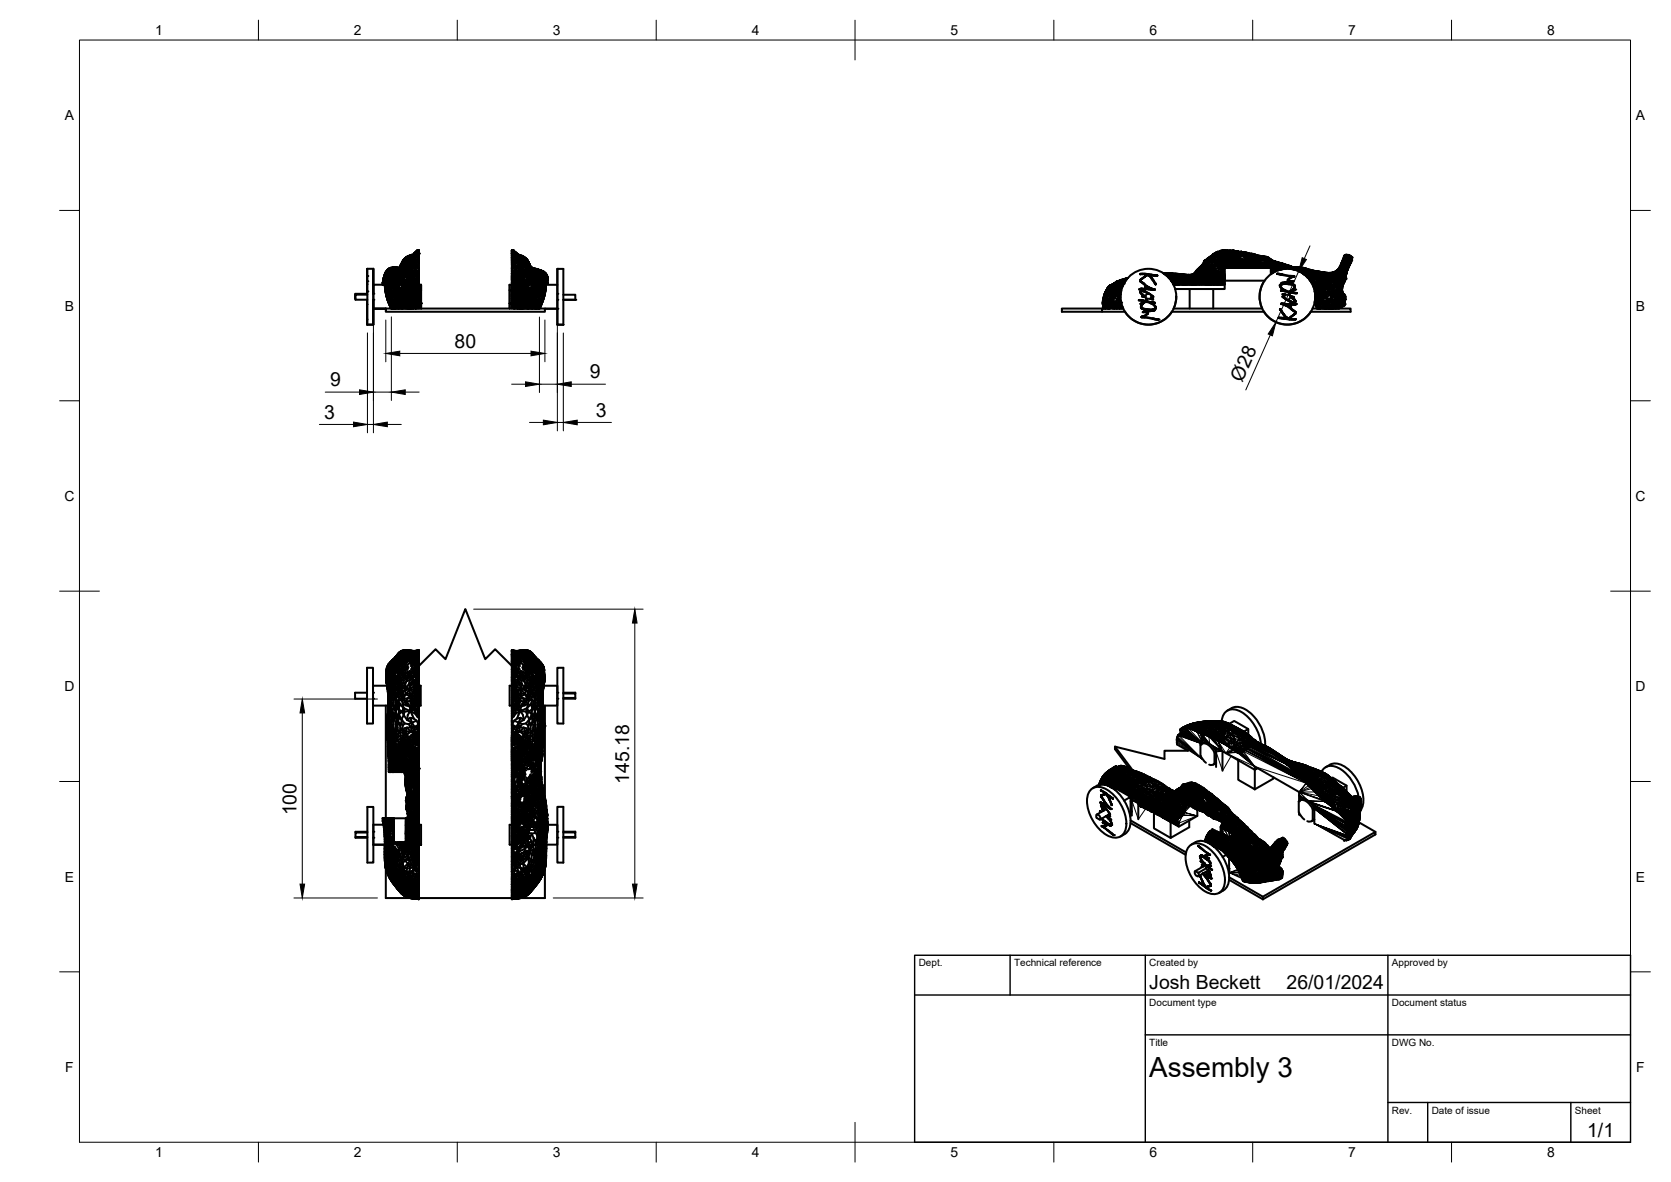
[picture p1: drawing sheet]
<svg xmlns="http://www.w3.org/2000/svg" width="420mm" height="297mm" viewBox="0 0 420 297" stroke-linecap="round" stroke-linejoin="round" font-family="sans-serif">
<defs><g id="words">
<text font-size="7" x="289" y="270.6">Assembly 3</text>
<g font-size="4.9">
<text x="114.3" y="87.4">80</text>
<text x="148.3" y="95.1">9</text>
<text x="83" y="97.1">9</text>
<text x="312.3" y="96.3" transform="rotate(-66 312.3 96.3)">Ø28</text>
<text x="81.5" y="105.2">3</text>
<text x="149.8" y="104.7">3</text>
<text x="158.2" y="197" transform="rotate(-90 158.2 197)">145.18</text>
<text x="74.5" y="204.9" transform="rotate(-90 74.5 204.9)">100</text>
<text x="289" y="248.5">Josh Beckett</text>
<text x="323.5" y="248.5">26/01/2024</text>
<text x="399.1" y="285.7">1/1</text>
</g>
<g font-size="3.5">
<text x="39" y="8.8">1</text>
<text x="89" y="8.8">2</text>
<text x="139" y="8.8">3</text>
<text x="189" y="8.8">4</text>
<text x="239" y="8.8">5</text>
<text x="289" y="8.8">6</text>
<text x="339" y="8.8">7</text>
<text x="389" y="8.8">8</text>
<text x="16.3" y="30.2">A</text>
<text x="411.3" y="30.2">A</text>
<text x="16.3" y="78">B</text>
<text x="411.3" y="78">B</text>
<text x="16.2" y="125.9">C</text>
<text x="411.2" y="125.9">C</text>
<text x="16.2" y="173.7">D</text>
<text x="411.2" y="173.7">D</text>
<text x="16.3" y="221.6">E</text>
<text x="411.3" y="221.6">E</text>
<text x="16.4" y="269.4">F</text>
<text x="411.4" y="269.4">F</text>
<text x="39" y="290.8">1</text>
<text x="89" y="290.8">2</text>
<text x="139" y="290.8">3</text>
<text x="189" y="290.8">4</text>
<text x="239" y="290.8">5</text>
<text x="289" y="290.8">6</text>
<text x="339" y="290.8">7</text>
<text x="389" y="290.8">8</text>
</g>
<g font-size="2.5">
<text x="231" y="242.9">Dept.</text>
<text x="255" y="242.9">Technical reference</text>
<text x="289" y="242.9">Created by</text>
<text x="350" y="242.9">Approved by</text>
<text x="289" y="252.8">Document type</text>
<text x="350" y="252.8">Document status</text>
<text x="289" y="262.9">Title</text>
<text x="350" y="262.9">DWG No.</text>
<text x="350" y="279.9">Rev.</text>
<text x="360" y="279.9">Date of issue</text>
<text x="396" y="279.9">Sheet</text>
</g>
</g></defs>
<!-- layer: Visible -->
<g fill="none" stroke="#000" stroke-width=".51">
<path d="M92.3 73.8h-3l.1 1.3M92.3 75.3v6.3h1.5M92.4 74h-3v1.3h3M92.4 71.4h.1M92.4 73.3v.1M92.4 76.5v.1M92.4 76.5h.1M92.4 69.2v.3M92.4 67.5v14.1h1.5M92.4 70.6v.1M93.9 67.5l-1.6 .1v6.4M93.9 73.8v-6.3v14.1v-6.3"/>
<path d="M96.2 71.5h.1M96.2 71l.2 .5zM96.2 71v.5M96.2 71.5l.6 .1h-2.9v6h3.1M96.4 70.7v.3h-.2zM96.4 70.3v.5M96.4 69.9v.4M96.4 70.3l-.2 .7M96.4 70.8v.2M96.5 71l-.1 .4v-.4M96.5 71l.2 .4M96.5 71v.5l-.1-.1 .1 .1h-.1"/>
<path d="M96.5 69.7l-.1 .6zM96.5 70.1v.9l-.1-.2M96.5 71.5l.2-.1-.2 .1M96.6 69.6l-.2 .3 .1-.1M96.6 69.6l-.1 .6zM96.6 69.7l-.1 .4zM96.6 70.5l.1-.2v.2M96.6 70.5v.4M96.6 70.5l.1 .1M96.6 70.3v.6M96.6 69.7l.2 .4M96.6 70.9l-.2 .1"/>
<path d="M96.6 70.9l.1 .1M96.7 69.2l-.1 .5zM96.7 69.2l-.1 .5M96.7 70.3l-.1-.3v.3M96.7 69.6l-.1 .3M96.7 69.6l.1 .2-.1-.2M96.7 69.3v.3M96.7 70.7v.2M96.7 69.3l-.1 1M96.8 71.5h.1M96.7 69v.2M96.8 71.3h.1"/>
<path d="M96.8 68.9l-.1 .3zM96.8 70.3l-.1 .1M96.8 69.6v.2M96.8 69.9l-.1-.3 .1 .4M96.8 70h.1M96.8 71.3v.1M96.8 71h-.1M96.8 69.6h-.1M96.8 70.1l-.2-.1 .2 .2M96.8 70.2l-.1 .5zM96.8 71.1v.9M96.8 71v.1"/>
<path d="M96.8 70.9v.3zM96.8 71v-.4v.7M96.8 69.5v.2zM96.8 71l.1-.3-.1 .3M96.8 68.9h.1M96.8 71.3v.3M96.8 69.8v.2M96.8 71.6v.3M96.8 70.5l-.1 .5zM96.8 70.5v.5M96.8 69.4v.4M96.8 71.9v.4"/>
<path d="M96.8 70.5v.1M96.8 72.3l.1 .6-.1-.4M96.8 72.3v.2M96.8 68.9l-.1 .4M96.8 68.9v-.1l-.1 .2M96.8 69.6l.1-.3-.1 .5M96.8 69.3l.1-.3-.1 .4M96.8 69.3v.1M96.8 72.1v.4M96.8 69.6v.4M96.8 70.3v.3M96.8 70.3v.2"/>
<path d="M96.8 71.1l.1 .2M96.8 71.6v.2M96.8 69.6v1.4v-.4M96.8 69.1v.5zM96.8 71.8l.1 .4-.1-.3M96.8 69.1v.2M96.9 69.5l.3-1.1-.4 1.6M96.9 69.5l-.1 .5M96.9 72.5v.4M96.9 71.3l-.1 .3M96.9 72.2v.3M96.9 72.5v.1"/>
<path d="M96.9 72.2v.1M96.9 68.6l-.1 .2zM96.9 70.9l.1-.3-.1 .7M96.9 72.9l.1 .7M96.9 72.9v.3zM96.9 69l.2-.4-.2 .7v-.1M96.9 72.7v.2zM96.9 72.7v.2M96.9 72.1l.1 .3zM96.9 71.3l.1 .3M96.9 70.2l-.1 .4M96.9 70.2l-.1 .1"/>
<path d="M96.9 69.5v.1M96.9 69.5v.3zM96.9 71.9l.1-.1v.3zM96.9 72.5v-.2v.3M96.9 71.9v.3zM96.9 69.5l-.1 .1M96.9 68.7l-.1 .4M96.9 70.3v.4zM96.9 69.4v.1M96.9 73.2l.1 .4zM96.9 71.5l-.1 .3M96.9 68.5l-.1 .3"/>
<path d="M96.9 70.3l.1 .1M96.9 70.9l.1 .1M97 69.8l-.2 .5M97 71l-.1 .3M97 69.8l-.1 .4M97 70.4l-.1 .3M97 71h.1M97 73.6v.3M97 73.1l.1 .1M97 73.1v.4l.1-.3M97 73.6l.1 .2M97 77.5h40v.8h-40z"/>
<path d="M97 68.5l-.2 .4 .1-.4M97 70.4v.1M97 72.4l-.1 .3zM97 68.5h.1M97 68.5l-.1 .2M97 69.6l.2-.3-.2 .5 .1-.1M97 70.1v.3M97 70.1v-.2l-.1 .3M97 70.1l.3 .1M97 71.6v.2M97 68.3l-.3 .7M97 68.3l-.2 .5z"/>
<path d="M97 71.8v.6zM97 73.9l.1 .3M97 70.5l.1 .2M97 71.8h.2M97 71l.1 .2M97.1 69.1l-.2 .4M97.1 69.4l-.1 .4M97.1 69.1l-.2 .3M97.1 72.8l-.2-.1 .1 .4M97.1 69.7l-.2 .5M97.1 69.4l-.1 .1M97.1 70.3l.2-.1-.3 .3z"/>
<path d="M97.1 73.8l.1 .4M97.1 73.8l-.1-.3 .2 .3M97.1 73.8v.3M97.1 73.8l-.1 .1M97.1 73.8l.1 .2M97.1 71.2l.1 .1M97.1 71.2l-.1 .4M97.1 73.2l.2 .3M97.1 72.4l.2-.1-.1 .4M97.1 74.2l.1 .3M97.1 74.2l.1 .2M97.1 69.1l-.2 .3z"/>
<path d="M97.1 68.5h-.1M97.1 69.1v.3M97.2 68.2l-.3 .3M97.2 68.2v.1M97.2 68.3l-.2 .2M97.2 74v.3M97.2 74v.2M97.2 68.8l-.1 .3zM97.2 70.1l-.2 .3zM97.2 74.4l.1 .3zM97.2 69.3l-.1 .1M97.2 74.4l.1 .2"/>
<path d="M97.2 73.8l.1 .1M97.2 73.5v.3M97.2 69.5l-.2 .4M97.2 72.7l-.1 .5M97.2 72.7l-.1-.2v.3M97.2 72.7l-.1-.3v.4M97.2 72.7l.1 .3M97.2 71.3h.1M97.2 71.3l-.2 .5M97.2 74.3l-.1-.2 .1 .3M97.2 74.3l.1 .2M97.2 71.8l.1 .5"/>
<path d="M97.2 71.8h.2M97.2 74.2l.1 .3zM97.3 69l-.2 .4M97.3 69l-.2 .1M97.3 69.1l-.1 .2zM97.3 74.6l.1 .2zM97.3 71.3l-.1 .5M97.3 70.2l.1 .2M97.3 72.3v.4h-.1M97.3 73.5l.2-.1-.1 .4zM97.3 73.5v.4M97.3 73l-.2 .2"/>
<path d="M97.3 68.5l-.5 1.1M97.3 68.5h.1M97.3 68.5l-.1 .4 .2-.4M97.3 69.2l-.2 .5M97.3 69.2v.5l-.1-.2M97.3 68.8l.2-.1-.2 .3zM97.3 73.9l.1 .5-.2-.2M97.3 69.2l-.1 .3M97.3 68l.2-.2-.2 .3zM97.3 67.9l-.4 .6M97.3 68.2l-.2 .3M97.3 68.2l-.2 .4v-.1"/>
<path d="M97.3 75.1l.1 .2zM97.3 67.9v.1M97.4 71l-.1 .3M97.4 70.4l-.4 .6M97.4 71l-.1-.3-.3 .3M97.4 71.8l-.1 .5M97.4 68.4l-.2 .4 .1-.3M97.4 69.8l.1 .1-.2 .3zM97.4 68.7l-.2 .2zM97.4 68.7l-.2 .2M97.4 68.4l-.1 .1M97.4 68l-.2 .3"/>
<path d="M97.4 68.5l.1-.1-.2 .1M97.4 68.5l-.3 .6M97.4 69.5l-.2 .6 .1-.4M97.4 73.8l.1 .2-.2-.1zM97.4 74.4l.3 .4h-.3zM97.4 74.4l.2-.1 .1 .5M97.4 74.4l-.1 .7v-.4M97.4 70.7h.1M97.4 70.7v.3v-.2M97.4 70.7h-.1l.3-.2-.1 .2M97.4 67.8l-.4 .5M97.4 67.8l-.1 .1"/>
<path d="M97.4 69.5v.3M97.4 68.9l-.3 .8M97.4 68.9l.4-.2-.2 .3M97.4 68.9l.2 .1M97.4 75.3l.2 .5M97.4 71.3l-.1 .2h.2M97.4 71.3h-.1M97.5 75.3v-.3l.2 .6M97.5 75.3l.1 .3zM97.5 72.7l-.2 .3M97.5 69.3l-.1 .2zM97.5 69.3l-.2 .4 .1-.2"/>
<path d="M97.5 70.1l.1-.1-.2 .4zM97.5 71.5l-.1 .3M97.5 72.2l-.2 .1M97.5 67.8l-.3 .4M97.5 67.8l.3-.2zM97.5 68.1l-.2 .4M97.5 68l.1-.1-.3 .3zM97.5 67.8l-.2 .1M97.5 68.7l-.1 .2M97.5 74l-.1 .4M97.5 70.4l-.2 .3M97.5 69.9l-.2 .3"/>
<path d="M97.5 73.4l-.2-.4v.5M97.5 73.4l.2 .1v.5M97.5 73.4l.1 .5M97.5 67.7l-.2 .2zM97.5 68.4l-.2 .3M97.5 70.7l-.1 .3zM97.5 70.2l-.1 .2h.1M97.5 69.5h-.1M97.5 69.5h.1M97.5 70.2v.2M97.6 69l-.3 .4zM97.6 68.1l-.3 .4"/>
<path d="M97.6 69l.1 .1M97.6 69.3l-.1 .2M97.6 68.2l-.1 .2zM97.6 73.9v.4zM97.6 70.9l-.2 .4M97.6 75.8v-.2l.4 .6M97.6 75.8l.1 .3zM97.6 75.8l.1 .3M97.6 67.7l.2-.2-.4 .3M97.6 67.9l.2-.2-.3 .4zM97.6 67.7l-.1 .1M97.6 69.5l-.1 .4"/>
<path d="M97.6 69.5l.1 .1M97.6 68.5l-.1 .2M97.6 68.4l-.2 .3zM97.6 68.5l.2-.1-.1 .2M97.6 71.2l.2 .2-.3 .8zM97.6 71.2l-.2 .1M97.6 71.2l-.1 .3M97.7 67.8l.2-.2zM97.7 72.2l-.2 .2 .2 .5-.2-.2 .3-.1M97.7 72.2h-.2l-.2 .8M97.7 68.6l-.2 .1M97.7 68.6l.2-.1-.1 .2"/>
<path d="M97.7 69.6l-.2 .3M97.7 68.6l.1 .1M97.7 69.1h.1M97.7 72.9l-.2 .5M97.7 74l.2-.2v.4zM97.7 76.1l.2 .5M97.7 75.6l.3 .2-.1 .1zM97.7 75.6l.2 .3M97.7 75.6l.3 .8-.3-.3M97.7 71h.1l-.2 .2M97.7 75.6h-.1M97.7 70.6l.2 .1"/>
<path d="M97.7 70.6l-.2 .1M97.7 68l-.3 .4M97.7 76.1l.3 .3-.1 .2zM97.7 74.8l.6 .4-.3 .3zM97.7 74.8l-.2 .2-.1-.2 .1 .5M97.7 73.5h.2v.3zM97.8 68.7l-.2 .3M97.8 72.6l-.1 .3h.2M97.8 72.6h.2M97.8 68.7v.1M97.8 68.4l-.2 .1M97.8 69.2l-.2 .3"/>
<path d="M97.8 68.8l-.2 .2M97.8 68.8l-.1 .1M97.8 67.7l.3-.2zM97.8 67.8l-.3 .3M97.8 70l-.3 .2M97.8 70l-.2 .5-.1-.1M97.8 70l.3-.1-.2 .3zM97.8 67.7v.1M97.9 70.7l-.3 .2 .1 .1M97.9 72.9v.6M97.9 72.9l-.2 .6M97.9 70.2l-.3 .3 .1 .1"/>
<path d="M97.9 70.2l.2 .1-.4 .3M97.9 67.6l-.4 .4 .3-.3M97.9 67.6l.3-.2zM97.9 76.6l.2 .5M97.9 67.8l-.2 .2zM97.9 67.9l-.3 .3 .1-.2M97.9 67.8l.2-.1-.2 .2M97.9 68.1l.2 .1-.3 .2zM97.9 67.9l-.4 .5M97.9 67.9v.2l-.4 .3M97.9 69.2l.2-.1-.2 .3zM97.9 69.2l-.3 .3h.3l-.2 .1"/>
<path d="M97.9 71.6l-.2 .3 .1 .1-.1 .2M97.9 75.9l.1 .3M97.9 67.8h-.1M98 72.6h.1l-.2 .3zM98 69l-.2 .2M98 68.6h.2l-.4 .2zM98 75.5l.2 .2-.2 .1v-.3l-.3 .1M98 72.2v.4M98 72.2l-.2 .4M98 76.4l.8 .7-.1-.3M98 76.4l.3 .7-.4-.5M98 76.4h.7l.4 .3-.2 .1 .2 .2"/>
<path d="M98 71.2l.2-.1-.3 .5M98 71.2l-.2 .2 .1 .2M98 75.8l.1 .2-.2-.1M98 68.8l-.3 .3M98 71.9l-.2 .1 .2 .2M98 71.9h.2l-.2 .3M98.1 70.7l-.1 .5-.2-.2zM98.1 71.5h.1l-.2 .4M98.1 77v.1M98.1 77h.1M98.1 71.5l-.2 .1M98.1 77.1h.2"/>
<path d="M98.1 77.1l.2 .3M98.1 69.9l.1 .1M98.1 67.4l-.3 .1M98.1 67.4l-.3 .2h.1M98.1 67.4l-.5 .3M98.1 70.4l-.2 .3 .3 .2-.2 .3M98.1 72.6l.2-.2 .2 .2M98.1 73.6l-.2 .2M98.1 73.6l.1 .8M98.1 69.4h.2M98.1 72.6l.1 .5M98.1 67.7l.2 .2h-.3z"/>
<path d="M98.1 68.3v-.1l-.2 .3 .1 .1M98.1 72.2l.3-.2-.1 .4zM98.1 72.2v.4M98.1 67.5l-.3 .3M98.1 67.5l-.2 .3M98.1 68.3l.1 .3M98.2 68.9l.3-.2zM98.2 68.9l-.2-.1v.2M98.2 68.9l-.3 .3M98.2 73.1l-.1 .5-.2-.1zM98.2 69.7l.3 .1-.2 .2M98.2 73.1l.3 .2"/>
<path d="M98.2 70l-.3 .2M98.2 68.6h.2l-.4 .2zM98.2 74.4l.4-.2v.5zM98.2 74.4l-.3-.2-.2 .6M98.2 71.1l.4-.5v.7M98.2 71.1v.4l.4-.2M98.2 74.4l.1 .8M98.2 71.1l-.1 .4M98.3 67.4l-.5 .3M98.3 77.1l.2 .4M98.3 77.4l.1 .1zM98.3 77.4l.2 .1"/>
<path d="M98.3 70.6l-.6 .4M98.3 77.1l.4 .4M98.3 77.1v.3M98.3 75.2l-.1 .5 .2 .2M98.3 75.2l.5 .2-.2 .2zM98.3 75.2l.3-.5 .2 .7M98.3 69.4l-.5 .6M98.3 72.4h-.1M98.3 67.4l-.2 .1M98.3 69l-.2 .1v.3l-.5 .4v.2M98.3 76.4l.4 .4-.2 .1zM98.3 70l.3-.2-.2 .3z"/>
<path d="M98.3 70l-.4 .7M98.3 70h-.1M98.4 68.4l.2-.1-.4 .3zM98.4 67.4h-.1M98.4 70.5v.2zM98.4 70.5l-.1 .1M98.4 75.9l-.3 .1 .2 .4-.3-.2M98.4 68.9l-.3 .2 .1-.2M98.4 75.9l.2-.3 .3 .3M98.4 75.9l.3 .5 .2-.5M98.4 70.3l.1-.2-.4 .2v.1M98.4 68.9l-.1 .1"/>
<path d="M98.4 70.3l-.3 .1M98.4 70.3l.1 .1M98.4 70.7l-.2 .2v.2M98.4 67.4l-.5 .4M98.4 70.7l-.2 .4M98.5 68.1l-.1 .3zM98.5 68.1l-.4 .2h.2M98.5 68.1h.3l-.4 .3M98.5 68.1l-.2-.1-.2 .3M98.5 77.5h.1M98.5 70.4l-.1 .1M98.5 69l-.4 .4"/>
<path d="M98.5 69.2h.2zM98.5 76.9l.3 .4-.5-.2zM98.5 73.3l-.1 .5-.3-.2M98.5 73.3l.3 .5h-.4M98.5 72.6v.7l.3-.2M98.5 72.6l-.3 .5M98.5 69.3l.2 .1M98.6 71.3l-.2 .7 .4-.3-.3 .9M98.6 71.3l-.5 .9h-.1M98.6 67.3l-.3 .1M98.6 70.2l-.1 .2M98.6 70.2h.1"/>
<path d="M98.6 70.2l-.3 .4M98.6 68.8l-.1 .2M98.6 68.8l-.3 .2M98.6 67.3h.2l-.4 .1zM98.6 67.3l-.5 .2M98.6 67.3l.2-.1v.1M98.6 68.3v.1M98.6 68.4l-.2 .2 .5-.2M98.6 67.8l-.3 .1v.1M98.6 67.8h.3M98.6 67.8l.2-.2-.5 .3-.6 .7M98.6 68.4l-.4 .2"/>
<path d="M98.6 70.6l.1 .2M98.6 70.6l-.2 .1M98.6 74.2l.5 .4-.5 .1M98.6 74.2l-.2-.4-.2 .6M98.6 74.2l.2-.4 .3 .8M98.7 67.3l-.9 .2 .5-.2M98.7 67.2h.1M98.7 68.6l-.2 .1M98.7 68.7l.1 .1h-.2M98.7 68.6l.4-.2-.2 .2zM98.7 68.7l-.3 .2M98.7 70.2l-.2 .2 .2-.1"/>
<path d="M98.7 69.4l-.2 .2-.2-.2M98.7 70.2l.1-.2-.1 .3M98.7 76.8l.2 .1M98.7 70.2h-.1M98.7 69.4v.1M98.7 70.8l.2 .3-.3 .2zM98.7 70.3l-.1 .3 .2-.2M98.7 70.3l-.3 .4M98.7 70.1l-.1 .1M98.7 69.6h-.2M98.7 70.1v.1M98.7 71.5l-.1-.2 .2 .4"/>
<path d="M98.7 69.2l.2 .1M98.7 69.2h.4M98.7 76.4l.2 .4h-.2zM98.8 67.2l1.6 .1zM98.8 71.7l.3-.2-.6 1.1M98.8 69.7l.2-.2-.2 .3M98.8 69.7l-.2 .1M98.8 70.4h.1l-.3 .2M98.8 67.3l-.7 .4M98.8 67.9l-.3 .2M98.8 77.3l.2 .2zM98.8 77.3l.1 .2h.3l-.2-.1"/>
<path d="M98.8 69.8l.4-.4zM98.8 69.8l-.1 .2 .1-.2M98.8 69.8l-.3 .3 .2-.1M98.8 67.3l.2 .1M98.8 77.3l-.1 .2M98.8 75.4l.1 .5M98.8 69.8h-.2M98.8 68.9l-.3 .3v-.2M98.8 68.9h.3M98.8 70.8h-.1M98.8 68.9l-.1 .3M98.8 77.1l.4 .3"/>
<path d="M98.8 69.8h.2l-.1 .3M98.8 77.5h.2M98.8 77.1l.2 .3M98.8 73.1v.7l.4 .1M98.8 69.8l-.1 .3M98.8 69.8l-.1 .4M98.9 76.9l.1 .3-.2-.1M98.9 76.9l.3 .5M98.9 71.1l-.1 .6M98.9 68.4l-.2 .2M98.9 76.9l-.1 .2M98.9 75.9l.5 .5"/>
<path d="M98.9 70.4l.3-.4-.2 .6M98.9 70.4l-.1 .4 .2-.2M98.9 70.1l.2-.2-.2 .5zM98.9 70.4l-.2 .4M98.9 70.1l-.1 .3M98.9 70.1l-.2 .2M98.9 67.8l.4 .3h-.5zM98.9 68.6l.3-.1zM98.9 69.5h-.2M98.9 69.3l-.2 .2M98.9 69.3l-.2 .1M98.9 69.5l-.1 .2"/>
<path d="M98.9 68.2l-.3 .2h.3M98.9 68.2l-.1-.1-.2 .2M99 67.4l.3-.2 .2 .2zM99 67.4l-.7 .5M99 77.4h.2M99 67.4l.2 .1M99 70.6l-.1 .5M99 72.7v.2l.2-.2M99 72.7l-.2 .4M99.1 69.2l-.2 .3M99.1 68.8v.1M99.1 68.7l-.3 .1"/>
<path d="M99.1 68.7h.2l-.2 .1zM99.1 77h.4v.4zM99.1 77l.4 .4M99.1 77v-.3l.4 .3M99.1 77l.1 .2M99.1 74.6l.1 .7-.4 .1M99.1 71.5l-.2-.4-.1 .6M99.1 68.4l.4-.1zM99.1 69.6l.4-.4zM99.1 68.4l.5 .1M99.1 68.9l.1 .1M99.1 70.9l-.2 .2"/>
<path d="M99.1 68.9l-.4 .3M99.1 70.9v.6M99.1 73.2l.1 .7M99.1 67.6h-.3l-.3 .5M99.1 72.5l.2 .4M99.1 72.5v.7M99.1 69.7l-.1 .2 .2-.2M99.1 69.7l-.1 .2M99.1 69.7l-.2 .4 .1-.2M99.1 67.6v.2M99.1 75.8h.4M99.1 75.8l-.2 .1"/>
<path d="M99.1 75.8l.3 .6M99.2 67.5l.3-.1-.1 .2M99.2 72l.3 .5h-.2zM99.2 72h-.3l.1 .7M99.2 69.7l-.2 .2M99.2 67.5l-.1 .1M99.2 72l-.1 .5M99.2 72l-.2 .7M99.2 77.4v.1zM99.2 75.3l-.1 .5-.3-.4M99.2 69l.6-.2-.1 .2M99.2 69.4l-.2 .1"/>
<path d="M99.2 69l-.1 .2M99.2 73.9l-.1 .7 .4-.2M99.2 77.5h.2M99.2 73.9l.3 .5M99.3 77.5h.1M99.3 72.9l.3 .6M99.3 72.9h-.3l.1 .3M99.3 69.2l.2-.1zM99.3 69.2l-.4 .3 .4-.2M99.3 69.3l-.4 .2M99.3 70.5l-.3 .1 .1 .3M99.3 69.5l-.1 .2z"/>
<path d="M99.3 69.5l.1-.1-.2 .3M99.3 70.5l-.2 .4M99.3 69.3h.1M99.3 69.1l-.2 .1h.2M99.3 69.1v.1M99.3 70.9l.4-.1-.2 .4M99.3 68.7h.1M99.3 71.4v-.5l-.2 .6M99.3 71.4l-.1 .6M99.3 69.5l-.1 .2M99.4 76.4l.5 .1-.2 .2M99.4 76.4l.3 .3"/>
<path d="M99.4 76.4l-.3 .3M99.4 73.5l.2 .6 .1-.3M99.4 74.9l.3-.2v.3zM99.4 68.2l-.5 .2v-.2M99.4 68.2l-.5 .2M99.4 70.2l-.1 .7 .4-.6M99.4 73.1v.4l-.3-.3M99.4 69.7l-.1 .8M99.4 69l-.1 .2 .2-.1M99.4 67.6l.2 .1M99.4 67.6h-.3M99.4 69l.1 .1"/>
<path d="M99.4 69l-.1 .1M99.5 72.9l-.1 .2 .3-.2M99.5 69.8l-.2 .7 .1-.3M99.5 75.8l.2 .3M99.5 75.8l-.1 .6M99.5 71.2h.3l-.3 .6zM99.5 72.5v.4zM99.5 69.3l-.4 .6 .1 .1 .2-.3M99.5 69.1h.1zM99.5 69.3l-.4 .6zM99.5 71.2l-.3 .8M99.5 71.2l-.2 .2"/>
<path d="M99.5 69.1l-.2 .2M99.5 69.2l-.1 .2M99.5 67.4l.4-.1-.1 .2zM99.5 69.2h.1M99.5 69.2l-.3 .2 .1-.1M99.5 77l.4 .1M99.5 69.2l-.4 .4M99.5 75.2l.3 .2-.3 .4zM99.5 77.4l.4-.3 .3 .4zM99.5 74.4l.4 .1-.2 .2zM99.5 74.4l-.1 .5-.3-.3M99.5 75.2l-.1-.3-.2 .4"/>
<path d="M99.5 69.1l-.2 .2 .2-.1M99.5 77.4l-.2 .1M99.5 69.1h.1M99.5 77.4h-.3M99.5 75.2l-.3 .1M99.5 68.3l-.2 .1M99.5 71.8l.4-.1-.2 .6M99.5 69.9l.2-.1zM99.5 69.2l-.2 .3zM99.5 69.7v.1M99.5 68.3h.5M99.5 68.3l.1 .2"/>
<path d="M99.5 71.8v.7M99.5 69.9l-.1 .3M99.6 68.5l.3 .1-.5 .1zM99.6 68.5l-.5 .2M99.6 69.1l-.1 .2M99.6 69.1l-.1 .1M99.6 69.9l-.1 .6-.1-.3zM99.6 67.7v.2h-.6l.1-.1 .5 .1 .1 .2 .5-.2M99.6 67.7l.5 .1M99.6 77.5h.8M99.7 67.6h.3M99.7 69l-.2 .3 .2-.2"/>
<path d="M99.7 69.1l-.3 .6M99.7 70.3l.2 .2-.2 .3zM99.7 72.3v.6M99.7 75l-.2 .2M99.7 76.7l-.2 .3 .3-.1M99.7 69l-.2 .1 .2-.1M99.7 68.9l-.3 .1M99.7 72.9l.1 .5M99.7 72.9l-.1 .6M99.7 73.8l.2 .2M99.7 76.7l.2 .1M99.7 74.7l.2 .2-.2 .1 .1 .4 .4-.2"/>
<path d="M99.7 68.9l-.2 .3 .2-.2M99.7 76.1h.5l-.3 .4zM99.7 68.9h.1M99.7 69.5l.1 .2M99.7 76.1l-.3 .3M99.7 68.9l-.1 .2M99.8 73.6l.1 .4zM99.8 73.6l.3-.1-.1 .3M99.8 73.6l-.2-.1 .1 .3M99.8 68.8l-.6 .2M99.8 74.3l.1 .2M99.8 75.4l.4 .3-.2 .2z"/>
<path d="M99.8 69.7v.4zM99.8 69.7v.5M99.8 69l-.3 .7 .2-.2M99.8 69.7l-.1 .1v-.3l-.2 .4M99.8 69l-.3 .7M99.8 73.4l-.2 .1M99.8 73.4v.2M99.8 70.1l.1 .4zM99.8 68.8l-.2 .6zM99.8 68.8v.2M99.9 67.3l.3 .2-.5 .1-.2-.2M99.9 68.6l-.5 .1"/>
<path d="M99.9 68.2l-.6-.1 .1 .1M99.9 68.2h-.5l.1 .1M99.9 69.3l-.1 .4zM99.9 69.8l.1-.2-.2 .5M99.9 77.1l.5 .1-.2 .3M99.9 68.2l.1 .1M99.9 71.7l.2 .6M99.9 74.5v.4M99.9 74l-.1 .3-.2-.2-.1 .3M99.9 74l.2 .3-.2 .2M99.9 74l.3 .2v-.2M99.9 68.6l-.2 .5z"/>
<path d="M99.9 68.6h.1M99.9 70.5l-.1 .7M99.9 68.6l-.2 .5M99.9 73.1l.2-.2 .2 .1zM99.9 69l-.2 .5 .1-.5M99.9 69l-.2 .5M99.9 69l.1-.2-.1 .5 .1-.1M99.9 73.1l.2 .4 .2-.3M99.9 76.8l-.1 .1 .1 .2M99.9 68.6l-.1 .2 .1-.2M99.9 76.8l.4 .1M99.9 68.6l-.1 .2"/>
<path d="M99.9 69.5l.2-.2-.1 .3M100 73.8l.2 .2h-.3M100 68.5h-.4M100 72.7l-.1 .4M100 68.6l-.2 .4zM100 68.7l-.1 .3M100 69.2l-.1 .3M100 75.9l.2 .2M100 75.9l-.3 .2M100 69.6l.2 .5h-.4M100 68.4l-.1 .2zM100 68.4l-.1 .2"/>
<path d="M100 69.6l-.2 .1M100.1 68.3h.1M100.1 72.3l.1 .1-.2 .3zM100.1 72.3h-.4M100.1 73.5l.1 .5M100.1 77.5h-.4M100.1 68.4l-.1 .3M100.1 71l.1-.2 .3 .4M100.1 68.3v.1M100.1 68.4l-.1 .2M100.1 68.4l-.2 .2M100.1 69.8l.1 .3 .1-.3"/>
<path d="M100.2 68.4v.3l-.2 .1zM100.2 70.4l.3 .1-.3 .3zM100.2 69v-.3l-.2 .5M100.2 70.4l-.3 .7 .1-.4 .2 .1M100.2 69l-.2 .2M100.2 69l.1 .2M100.2 71.3l-.1 .6-.2-.2M100.2 71.3l.3-.1-.1 .4zM100.2 70.1v.3l-.3 .1zM100.2 71.3l-.3-.2v.6M100.2 75.2l.2 .1-.2 .4M100.2 68.1l-.1 .2"/>
<path d="M100.2 68.1l-.3 .5M100.2 68.1l-.1 .1M100.2 69.2v-.2l-.1 .3M100.2 69.2h.1v.2M100.2 74.2l-.1 .1 .1 .2M100.2 74.2h.2v.2zM100.2 77.5l-.7-.1 .1 .1-.1-.1v.1M100.2 77.5l.6-.1zM100.2 69.2l-.2 .4M100.2 74.5v.2l-.3 .2 .3 .3M100.2 76.1l.1 .6 .2-.3M100.2 74.7l.4 .1-.1 .2z"/>
<path d="M100.3 67.9l-.4 .7M100.3 69.4v.4h.2M100.3 69.4l-.2 .4h.2M100.3 69.8v.2zM100.3 76.9h.4l-.3 .3zM100.3 76.7l-.4-.2v.3M100.3 76.7v.2M100.3 76.9l-.4 .2M100.3 76.7l-.4 .1M100.3 70l.1 .1h-.2zM100.3 68.8v.4zM100.3 68.8l-.1 .2"/>
<path d="M100.3 73.2h.3l-.1 .2M100.3 67.9l-.1 .5zM100.3 73.6l.2 .4h-.3M100.3 73l.3 .2M100.3 73v.2M100.3 67.9l-.1 .3M100.4 67.7l-.4-.1 .1 .2h.2M100.4 68.1l-.2 .6zM100.4 68.5l-.1 .3 .2-.2-.1 .2M100.4 74.4l.2 .1-.1 .2zM100.4 74.4l-.2 .3-.3-.2M100.4 67.3h.1"/>
<path d="M100.4 74.2l.3 .2M100.4 67.6l-.1 .3M100.4 72.2l-.3 .7 .3-.2M100.4 71.6l-.3 .7 .3-.1M100.4 72.7l.2 .2-.3 .1M100.4 72.7v-.5l.3 .5M100.4 72.7l-.1 .3M100.4 71.6v.6M100.4 77.2h.7l-.3 .2 .3 .1M100.4 70.1l.1 .4M100.4 70.1l-.2 .3M100.4 75.8l-.2 .3"/>
<path d="M100.5 67.4l-.1-.1-.2 .2 .2 .1M100.5 67.4l-.2 .5M100.5 71.2l.5 .3-.6 .1M100.5 71.2l-.4-.2 .1 .3M100.5 67.4l-.1 .2M100.5 71.2l.3-.5 .2 .8M100.5 75.6l.3 .4-.4-.2zM100.5 75.6l-.3 .1 .2 .1M100.5 69.8l-.1 .3M100.5 68.9l-.2 .5M100.5 69.8l-.1 .1M100.5 67.7l-.1 .4z"/>
<path d="M100.5 75l.2 .3-.2 .3-.1-.3h.3M100.5 68.1l-.1 .4M100.5 75l.3-.1-.1 .4M100.5 75l-.3 .2M100.5 74l-.1 .2-.2-.2M100.5 70.5v.7M100.5 68.6l.2 .2-.2 .1zM100.5 73.4l-.2-.2v.4M100.5 73.4l.2 .3-.4-.1M100.5 73.4l.3-.1-.1 .4M100.6 72.9l.2 .1-.2 .2zM100.6 67.6l-.1 .5"/>
<path d="M100.6 73.2l.2 .1M100.6 67.2l-.1 .2zM100.6 67.2v-.2l-.3 .9 .2-.2M100.6 67.1l-.2 .5M100.6 67.1l-.4 1 .1-.2M100.6 74.5v.3l.2-.1M100.6 67.1l.1-.2-.1 .2M100.6 67.1l-.1 .3 .1-.3M100.6 74.8l.2 .1zM100.6 69.3l-.1 .5M100.6 67.2l.1 .1M100.6 67.2l-.1 .5"/>
<path d="M100.6 67l.2-.3-.2 .5M100.7 67.3l-.2 .4M100.7 75.3l.3 .3-.2 .4zM100.7 67.6l-.2 .5M100.7 67.8h.3l-.3 .3zM100.7 67.8l-.2 .3h.2M100.7 74.4l-.5 .1M100.7 70l-.2 .5M100.7 74.4l-.1 .1M100.7 76.5l.5 .2-.5 .2zM100.7 73.7l.2 .3h-.4M100.7 66.8l-.1 .3z"/>
<path d="M100.7 68.1v.4l-.2 .1zM100.7 66.7l-.1 .4M100.7 66.7l.1-.1-.1 .2M100.8 70.7l.4 .3-.2 .5M100.8 73l.1 .2-.1 .1zM100.8 69.1v.4M100.8 67.1l-.1 .5zM100.8 67.1l-.1 .2M100.8 66.9v.2l.2-.2M100.8 66.6l-.1 .3zM100.8 66.7l-.1 .6zM100.8 66.6v.1"/>
<path d="M100.8 76l-.1 .5-.2-.1zM100.8 76l-.6 .1 .3 .3M100.8 74.7v.2l.3 .2M100.8 72.8v.2l.2-.1M100.8 69.5l-.1 .5 .4-.4M100.8 73.5h.2v.2zM100.9 68.4l-.2 .4v-.3M100.9 68.4l.1 .4h-.3l.1 .3M100.9 66.4l-.1 .2zM100.9 74h.4l-.3 .2zM100.9 74.9h.3l-.1 .2zM100.9 70h.3l-.3 .3"/>
<path d="M100.9 74.3v.2l-.2-.1M100.9 74.3l-.1-.2-.1 .3M100.9 70v.3M100.9 70.3l-.2-.3 .1 .7-.3-.2M100.9 66.3v.1zM100.9 74.5l.1 .2h-.2zM100.9 74.5l.2 .2-.2 .2 .2-.2 .2 .1M100.9 74.5h-.3l.2 .2M100.9 73.2l.3 .2-.3-.1zM100.9 66.7l-.1 .2M100.9 70.3l-.1 .4M100.9 66.3v.1"/>
<path d="M100.9 66.3l-.1 .4zM100.9 75.3h.3l.1 .3h-.3l.3 .4h-.5l.3 .4M100.9 75.3h-.2M101 67.3v-.4l-.2 .5M101 67.3l-.3 .5 .1-.4M101 77.5l.6-.1zM101 67.3v.5M101 77.5h-.5M101 73.7h.6l-.3 .3M101 73.7h-.3M101 71.5l.2 1-.8-.3M101 74.2l.3 .4-.4-.3z"/>
<path d="M101 71.5l.6 .4 .2-.3M101 72.9l-.1 .3 .3-.1M101 71.5l.8 .1M101 68.8h-.3l-.1 .5 .2-.2M101 68.8l.1 .2M101 67.8l-.1 .6M101 66.1l-.1 .2M101 67.8l.4 .5M101.1 66.4l-.3 .3h.1M101.1 66.4l-.2 .5v-.2M101.1 75.1l.2 .1-.1 .1zM101.1 76.4l-.8 .3"/>
<path d="M101.1 66.4v.4M101.1 69l-.2-.1-.1 .2M101.1 69l-.1 .3M101.1 75.1l-.2 .2M101.1 67.1l.1-.3 .1 .3M101.1 77.5h-.3M101.1 66.8v.3M101.1 66.8l-.1 .1M101.1 67.1l-.1 .2M101.1 77.2l.7 .2-.7 .1zM101.1 69.6l.1 .4 .3-.2 .1 .4M101.1 69.6l-.2 .4"/>
<path d="M101.1 66l.2-.1-.2 .3zM101.1 65.9l-.1 .2M101.1 65.9v.1M101.1 65.9l-.2 .4M101.1 66l-.2 .3M101.2 72.5l-.5 .2 .1 .1-.2 .1 .1-.2h-.3M101.2 72.5v.4h-.2zM101.2 72.5l.2 .4h-.2v.2l-.2-.2M101.2 73.1h.3l-.3 .3zM101.2 75l.1 .2M101.2 66.6v-.3l-.2 .6M101.2 65.8l-.3 .5 .1-.2"/>
<path d="M101.2 76.7l-.1 .5 .7-.1M101.2 66.6v.2l.2-.2M101.2 66.6l-.1 .2M101.2 65.8l-.1 .2M101.2 65.7l-.1 .3zM101.2 70l.4 .2-.3 .4zM101.3 74.6h.3l-.1 .1zM101.3 74.6v.2l-.2-.1zM101.3 74.6l.4-.5v.3zM101.3 75.6l.2 .1-.2 .3zM101.3 67.1l.3-.5v.5M101.3 74l-.3-.3-.2 .4-.3-.1"/>
<path d="M101.3 75.2v.4h.3M101.3 67.1l-.3 .7M101.3 74l.4 .1M101.3 75.2l.2 .1M101.3 65.6l-.2 .3zM101.3 70.6l-.1 .4 .3 .1M101.3 76h.4l.1 .3h-.2zM101.3 75l-.1-.1-.1 .2M101.3 74.8h.4M101.3 74.8l.2 .1M101.3 70.6l-.5 .1M101.3 65.9l-.2 .5v-.4"/>
<path d="M101.3 65.9h.2l-.1 .2zM101.3 65.9l.1-.3-.3 .4M101.3 65.5l-.1 .3M101.4 65.5v.1zM101.4 73.5l.5-.1-.3 .3zM101.4 72.9l.1-.1v.3zM101.4 73.5l-.4 .2M101.4 66.1v.2h-.2zM101.4 65.4l-.1 .1zM101.4 69l-.2 .2-.1-.2M101.4 66.3l.2 .3h-.2zM101.4 68.3v.7l-.4-.2"/>
<path d="M101.4 66.3l-.2 .3M101.4 68.3l-.5 .1M101.4 68.3l-.4 .5M101.5 65.3l-.2 .3M101.5 74.9l.2-.1zM101.5 71.1l.3 .5 .1-.3v.1l.4-.3M101.5 75.7l.2 .3v-.3M101.5 71.1l-.5 .4M101.5 73.1l-.1 .4-.5-.2M101.5 73.1l.4-.1v.4M101.5 75.3l.1 .3M101.5 73.1l.4 .3"/>
<path d="M101.5 75.1l-.2-.1 .2 .3M101.5 75.1l.1 .1M101.5 65.6v.3zM101.5 65.6l-.4 .4M101.5 65.6l-.2 .3M101.6 65.2l.1-.1-.2 .2M101.6 65.2l-.1 .1M101.6 73.7l.7-.2-.6 .6zM101.6 75.6l.3 .1h-.2M101.6 75.6l-.1 .1h.2M101.6 70.6l-.1 .5M101.6 66.3h-.2l.1-.4-.1 .4"/>
<path d="M101.6 65.3l.1-.1zM101.6 65.2l-.1 .1zM101.6 65.3l-.2 .3 .2-.2M101.6 76.3l.3 .4h-.7M101.6 77.4l1.4 .1M101.6 65.3l-.2 .2M101.6 76.3l-.5 .1M101.6 76.3l-.4 .4M101.6 77.4l-.4 .1h1.8l-1.4-.1h.6M101.6 67.1l.4-.4 .1 .4zM101.6 67.1l.2 .6-.8 .1zM101.6 65.6l-.1 .3"/>
<path d="M101.6 72.7l.4-.3-.2 .4zM101.6 77.4h.9M101.6 72.7l-.1 .1h.3M101.6 71.9l.4 .5-.8 .1zM101.6 71.9h.3l.1 .5 .3-.5M101.6 65.4v.2zM101.6 65.4l-.1 .2M101.6 75l.1 .1h-.2zM101.6 70.2v.4M101.6 75.2l-.1 .1M101.6 75.2l.1 .2-.2-.1M101.7 65.1l.1-.2z"/>
<path d="M101.7 68.7l.1 .6M101.7 68.5l.2 .1zM101.7 65.7l-.1 .3h.1M101.7 65.7h.2l-.2 .3M101.7 66l.3-.1-.2 .1M101.7 74.8v.3h.3l-.4 .1 .2 .1M101.7 74.8l.3-.1v.2zM101.7 65.7l-.2 .2M101.7 65.1l-.1 .2M101.7 65.1h.1M101.7 74.4l.3-.2 .2 .1zM101.7 74.4l.1 .2h-.2z"/>
<path d="M101.7 65l-.1 .2M101.8 65.2v.3M101.8 65.2l-.3 .4M101.8 68.7v.6l.2-.3M101.8 77.4h.7M101.8 77.4l-.7 .1M101.8 65.2l-.2 .2M101.8 64.9l-.1 .2M101.8 71.6h.3M101.8 77.1l.7 .1M101.8 77.1v.3M101.8 67.7l.5 .1a1.06 1.06 0 0 0-.3 1.2"/>
<path d="M101.8 67.7l-.4 .6 .4-.2M101.8 72.8h.3l-.2 .2zM101.8 70.5l.1 .4-.3-.3M101.8 67.7v.4M101.8 65.5l-.1 .2M101.8 74.6l.2 .1M101.8 70.5l-.2 .1M101.8 66l-.2 .3M101.8 68.1v.6M101.8 69.3l-.6-.1-.1 .4-.1-.3-.2 .2M101.8 69.3l.5 .6-.1-.6M101.8 69.3l-.7 .3"/>
<path d="M101.8 76.3l.4 .2-.3 .2zM101.8 69.3l-.3 .5M101.8 69.3l-.2 .9M101.9 76.7l.3 .2-.4 .2zM101.9 73.4l.4 .1M101.9 75.4l-.3 .2M101.9 75.4l.2 .2M101.9 75.4v.3M101.9 64.8l.3-.2zM101.9 64.9l-.1 .3zM101.9 64.8v.1M101.9 64.9l-.2 .3"/>
<path d="M101.9 75.7h.4zM101.9 74.5l-.2-.1 .3 .3M101.9 75.7l.3 .3h-.5zM101.9 66.2l-.3 .4v-.3M101.9 64.8l-.2 .2M101.9 64.9h.1M101.9 66l.2 .1-.2 .1zM101.9 65.2l.2 .1-.3 .2zM101.9 70.9v.4l-.4-.2M101.9 70.9l.4 .2M102 64.9l-.2 .3zM102 72.4l.6 .3-.5 .1z"/>
<path d="M102 65.9l-.2 .1M102 74.7l.3 .2M102 65.5l-.1 .2 .2-.1M102 65.7l.2 .1-.2 .1zM102 69l.3-.3-.1 .6M102 74.5h-.1l.1 .2M102 69l.2 .3M102 74.5l.3 .1M102 64.9l.2 .1-.3 .2h-.1v.3M102 64.9l.3-.1-.2 .5M102.1 75.3h-.3l.1 .1M102.1 75.3l.2-.1v.3z"/>
<path d="M102.1 67.1l-.3 .6M102.1 65.3v.3M102.1 65.3l-.4 .4M102.1 64.8l-.1 .1zM102.1 71.6h.3l-.1 .3zM102.1 75.6l.2-.1v.2M102.1 71.6l-.2 .3h.4M102.1 70.4l-.3 .1M102.1 70.4l-.2 .5M102.1 70.4l.2 .7M102.2 73.3h.2l-.1 .2zM102.2 65.8v.6l-.2 .3"/>
<path d="M102.2 76.9l.3 .3M102.2 77.4l.7 .1zM102.2 65l.2-.1-.1 .2zM102.2 64.6l.4-.1zM102.2 64.6l-.1 .2zM102.2 64.6l-.3 .3 .2-.1M102.2 76.5l.6 .4h-.6zM102.2 73.1l.3-.2v.2zM102.2 73.1l-.3-.1 .3 .3-.3 .1M102.2 73.1l.2 .2M102.3 71.1l.1 .5M102.3 71.1l.1-.5 .2 .5"/>
<path d="M102.3 74.6v.3M102.3 71.1l-.2 .5M102.3 65.3v.3h-.2zM102.3 67.8l-.1 .5 .3-.2M102.3 65.6l-.1 .4h.2l-.3 .1zM102.3 65.3h-.2M102.3 64.7l-.1 .1M102.3 64.7v.1M102.3 71.9l.3 .3M102.3 64.8l-.3 .1M102.3 74.9h.3v.2zM102.3 74.9l-.3 .2 .3 .1"/>
<path d="M102.3 74.9l.1-.2 .2 .2M102.3 74.1l.5 .1h-.2M102.3 69.9l.5 .3-.4 .1zM102.3 74.1l.3 .1M102.3 74.1h-.6M102.3 69.9l-.2 .5M102.3 65.1v.2l.3-.1 .2 .1M102.3 73.5l.7 .5-.1-.3M102.3 73.5v.6h-.6M102.3 65.1l-.2 .2M102.3 75.7h.5v.2zM102.3 75.7l.2 .3h-.3"/>
<path d="M102.3 75.7l-.1 .3M102.4 66l-.2 .4h.4l-.2 .4M102.4 66.8l-.3 .3 .4 .2M102.4 71.6l.6 .2-.7 .1M102.4 66.8h.2M102.4 73.3h.2M102.4 65.8l-.2 .2M102.4 64.9l.3-.2v.2zM102.4 64.9l-.1 .2M102.4 74.4l.6 .1-.3 .1zM102.4 70.6l.4-.1-.2 .6 .5-.3-.2 .5 .6-.1-.4-.4M102.4 70.3l-.3 .1"/>
<path d="M102.5 77.4l.6 .1M102.5 67.3l.1 .4-.3 .1zM102.5 77.2l.8 .1h-.8zM102.5 75.4l.2-.1 .1 .4zM102.5 77.4l.8 .1M102.5 72.9l-.4-.1 .1 .3M102.5 72.9l.1-.2 .2 .3M102.5 67.3l.3 .4M102.5 67.3l.4 .1M102.5 77.3l.8 .2M102.5 75.4l-.2 .3M102.5 75.4l-.2 .1"/>
<path d="M102.5 72.9l.3 .1M102.5 77.2l.3-.3 .5 .4M102.5 68.1v.4l.2-.1M102.5 68.1l-.2 .6-.1-.4-.1 .2-.1 .5M102.5 73.1l.3-.1-.2 .3zM102.5 65.6l-.1 .4M102.5 65.6h-.2M102.5 77.4l.4 .1M102.6 67.7l.1 .5-.2-.1zM102.6 77.5h.3M102.6 66.8l.2-.2-.3 .7zM102.6 64.5l-.3 .2"/>
<path d="M102.6 74.2l-.6 .3M102.6 74.2l.1 .2h-.3v.3l-.1-.1M102.6 75.1l-.3 .1 .2 .2M102.6 71.1l-.2 .3 .3 .1-.3 .1M102.6 71.1l.3 .2-.2 .2 .3 .3M102.6 75.1l.1 .2M102.6 68.9l.1-.2h-.4l.3 .8 .1-.3M102.6 68.9l.1 .3M102.6 72.2v.5M102.6 72.2l-.6 .2M102.6 72.7l.5-.3 .2 .5zM102.6 65.9l-.2 .1"/>
<path d="M102.6 73.3l.4 .1M102.7 69.2l.2 .2-.3 .1 .2 .3v.4l.3 .1M102.7 74.6l-.3 .1M102.7 74.6l.2 .1M102.7 66.2h.2l-.1 .2zM102.7 66.2l.1 .4-.2-.2zM102.7 68.4v.3l-.2-.2M102.7 68.4l.2-.1 .3 .2M102.7 64.3l.6-.2zM102.7 64.3l-.5 .3M102.7 64.3l-.3 .2M102.7 74.4l.5 .2-.3 .1"/>
<path d="M102.7 64.3l-.1 .2M102.7 75.3l.3 .2M102.7 67.2l.2 .2 .1-.2M102.7 64.7l-.4 .1 .1 .1M102.7 67.2l-.2 .1M102.8 70.5l.3-.2v.5M102.8 76.6l.5 .3M102.8 76.1l-.3-.1 .2 .3-.5 .2 .6 .1M102.8 65.3l-.3 .3M102.8 67.7l.1 .6-.2-.1v.2M102.8 74.2l.2 .1-.3 .1zM102.8 66.6l.1 .2"/>
<path d="M102.8 75.9l.5 .1M102.8 75.9l.2 .2M102.8 66.4l.2 .3-.2-.1zM102.8 64.4l-.1 .3 .3-.1-.1 .2 .8 .1-.4 .2M102.8 64.4h.4l-.2 .2 .4-.1M102.8 64.4l-.2 .1-.3 .3M102.8 68.8l.1 .6 .4 .2M102.8 68.8l-.2 .1M102.8 65.9l-.1 .3M102.8 65.1v.2M102.9 74.7l-.3 .2h.4M102.9 67.4l.2 .1"/>
<path d="M102.9 67.4l-.1 .3M102.9 77.5h1M102.9 73.7l.4 .2 .7 .1M102.9 67.8l-.1-.1 .3 .4M102.9 65.5l-.1 .4h-.2zM102.9 66.8l-.2 .4M102.9 66.8l-.2 .2M102.9 65.5l-.4 .1M103 75.5l.1 .2h-.3M103 71.8l-.4 .4 .5 .2M103 74.9v.3l-.4-.1M103 74.9h.2l-.2 .3"/>
<path d="M103 75.2l.2 .3h-.2M103 71.8l.3 .1M103 75.2h.3M103 76.3l.2 .2-.4 .1M103 76.3l-.8-.3v.5M103 74l-.7 .1M103 74l.4 .2M103 74v.3M103 73.4h.5l-.2 .2zM103 76.1h.6l-.3-.1v.2M103 76.1v.2l.3-.1M103 76.1h-.2l.2 .2"/>
<path d="M103 67.2h.3M103 73.4l-.7 .1M103 73.4l-.1 .3M103 77.5h.6M103 66.7l-.1 .1M103.1 68.1l-.3 .7M103.1 68.1l.1 .4M103.1 67.5v.2l.2 .1 .1 .4-.3-.1M103.1 67.5l-.2 .3 .2 .3M103.1 65.8l-.2 .4 .5-.2M103.1 65l.2 .1-.5 .2M103.1 65l-.2-.2-.4 .2 .3 .1"/>
<path d="M103.1 65l.2-.2v.3M103.1 65.8l-.3 .1M103.1 65l-.3 .1M103.1 69l-.2 .4 .3-.1M103.1 72.4l.9 .4-1.2 .2M103.2 66.9h.2l-.1 .3zM103.2 69.3l.5 .2-.4 .1zM103.2 66.9l-.2 .3M103.2 66.5l-.2 .2M103.2 74.6l.2-.1v.2zM103.2 76.5l.8 .4h-.7zM103.2 76.5l-.5-.2 .1 .3"/>
<path d="M103.2 68.5l.2 .3-.3 .2zM103.2 68.5h.3M103.2 68.5l-.4 .3M103.2 65.3l.1 .4-.2 .1zM103.2 65.3h-.2l-.1 .2M103.2 74.9l.4-.2-.1 .3 .2 .2 .1-.2zM103.2 65.3l-.3 .2M103.3 64.1h.6zM103.3 75.2l.2 .3h-.3M103.3 64.1l-.2 .1M103.3 75.2l.2 .1M103.3 71.6h.4l-.4 .3"/>
<path d="M103.3 71.6l-.4-.3 .1 .5M103.3 70.1l.5 .3-.3 .2zM103.3 65.1l-.1 .2M103.3 67.2v.3h-.2zM103.3 67.5l.2 .3h-.2zM103.3 67.2l.2 .3h-.2M103.3 72.9l.4 .1-.4 .1zM103.3 76l.3-.3 .2 .3zM103.3 71.9l.5 .1-.7 .4M103.3 67.2l.5 .1M103.3 76.9h-.5l.7 .3M103.3 73.6h.4l-.4 .3z"/>
<path d="M103.3 77.3v.2M103.3 76.2l.4 .3h-.5zM103.3 73.1l-.5-.1 .2 .4M103.3 77.3l.7 .2-1.5-.1M103.3 73.9l.4 .3h-.3zM103.3 69.6l-.5 .2 .5 .3-.2 .2 .4 .3M103.3 73.6l-.4 .1M103.4 74.2l-.2 .7-.3-.2M103.4 74.2l-.4 .1M103.4 66.3l-.2 .2v-.3l-.4 .2M103.4 66.3l.2 .1 .1 .3M103.4 68.2l.1 .3z"/>
<path d="M103.4 66.3v-.3l.2 .4M103.4 70.8h-.3M103.4 64.2l-.6 .2M103.4 64.5l.3 .1-.4 .2zM103.4 64.2l-.8 .3M103.4 64.2h.3M103.4 64.2v.1M103.4 64.3l.3 .1-.3 .1M103.4 64.3l-.2 .1 .2 .1M103.5 75.5l-.2 .5-.2-.3M103.5 70.6l.7 .5-.4 .2M103.5 75.5l-.7 .4"/>
<path d="M103.5 75.5l.1 .2M103.5 70.6l-.4 .2M103.5 75.3l.2 .1-.2 .1zM103.5 75.3l.2-.1v.2M103.5 73.4l.3-.2v.3M103.5 73.4l-.2-.3-.3 .3M103.5 68.5l.3 .5-.2 .2M103.5 68.5l-.2 .6-.2-.1 .1 .3 .4-.1M103.5 67.5v.3M103.5 77.2l.7 .1M103.5 77.2l-.2 .1M103.5 67.8l.2 .1-.3 .3z"/>
<path d="M103.5 64l.9 .1zM103.5 64l-.8 .3M103.6 73.2l.6 .2-.4 .1M103.6 68.9v.3l-.3-.1zM103.6 65.7l.1 .3h-.3zM103.6 75.7l.4 .1-.2 .2 .3 .1h-.5M103.6 69.2h.3l-.1 .1M103.6 69.2l.1 .6-.4-.2M103.6 76.1l.4 .2-.3 .2zM103.6 74.7h.4l-.2 .3zM103.6 74.7l.3-.2 .1 .2M103.6 66.4l.4 .3"/>
<path d="M103.7 68.7l.2 .1-.3 .1zM103.7 65.3l-.4 .4h.3M103.7 68.7l.1-.2 .1 .3M103.7 73l-.1 .2-.3-.1M103.7 73l.3-.2 .2 .3M103.7 71.6l-.2-.4-.2 .4M103.7 65.3h-.5M103.7 65.3l.2 .1M103.7 73l.5 .1M103.7 73.6l.7 .1M103.7 73.6l.3 .4M103.7 71.6l.1 .4"/>
<path d="M103.7 64.9v.4l.3-.3M103.7 74.2l.3-.2-.1 .5zM103.7 69.8l.3-.2v.3zM103.7 64.9l.3 .1M103.7 74.2l-.3 .3h.5M103.7 76.5l.7 .2-.4 .2zM103.7 66.7h.3l-.2 .6zM103.7 66.7l-.3 .2 .1 .2-.2 .1M103.7 66l-.1 .4M103.7 66.7l-.2 .4M103.7 68.3l.1 .2h-.3M103.7 64.2l.5 .1-.5 .1z"/>
<path d="M103.7 64.2l-.3 .1M103.7 67.9l.2 .2-.2 .2zM103.7 67.9l-.2 .4h.2M103.7 75.4l-.1 .3M103.8 68.5l.3 .2-.2 .1M103.8 73.5l-.3-.1 .2 .2M103.8 70.4v.6l-.4-.2 .1-.2M103.8 67.3l.6 .4M103.8 69.3l.2 .3M103.8 72l.7 .2-.5 .6M103.8 64l.3-.3-.2 .3M103.8 72l.2 .8"/>
<path d="M103.9 65.4l.1-.4 .4 .4-.2 .3-.3-.3v.3M103.9 68.8l.1 .2 .1-.3v.1M103.9 65.4l-.3 .3h.3M103.9 74.5l.3 .2h-.2M103.9 68.8l-.1 .2 .4 .3h-.4M103.9 68.1v.1l-.2 .1M103.9 68.2l.2 .2-.3 .1zM103.9 65.7l-.2 .3 .5 .1M103.9 64.1h-.6M103.9 64.1l.5 .1zM103.9 64.1l.1 .1h-.3M103.9 64.8l.1-.3-.3 .1 .2 .2-.2 .1"/>
<path d="M103.9 75.7l.2 .2 .2-.2 .1 .2h-.3M103.9 71.6h.3l-.4 .4zM103.9 64.8l.1 .2M103.9 75.7h-.3M103.9 71.6h-.2M104 75.8l.1 .1v.2zM104 74.7l.1 .4-.3-.1M104 74.7l.3 .2M104 76.9l.4 .2h-.4zM104 77.1l1.1 .1M104 77.1l.2 .2 .3-.1 .4 .2 .2-.2M104 72.8l.5-.1v.3"/>
<path d="M104 64.5l.2 .2M104 77.1l-.5 .1M104 76.9h.7M104 72.8l.5 .2M104 66.7l.4 .4 .5-.5 .4 .8-.9-.3M104 65l.5 .1-.1 .3 .6-.2M104 74l.4-.3 .3 .2zM104 74.3l.2 .1-.3 .1zM104 74v.3l.2-.1v.5M104 74l.5 .1-.3 .1zM104 76.3l.4 .1zM104 76.3l.4 .4-.2-.2"/>
<path d="M104 76.3l.7-.2v.3l-.5-.2 .2 .2M104 69.9v.3l-.3-.4 .1 .6M104 64l.4-.2-.3 .2M104 69.6l.4 .4M104 69.9l.4 .1M104.1 68.7l.3-.1-.1 .2zM104.1 68.4l.4-.2-.1 .4M104.1 64h.1M104.1 68.4l.3 .2M104.1 64h-.2M104.1 64h-.1M104.1 76.1l.1 .1 .2-.1"/>
<path d="M104.1 63.7l.2-.2zM104.1 68.8h.2v.2zM104.1 68.8l-.1 .2h.3M104.1 75.1l.2 .3h-.6M104.1 75.9l.3 .2h-.3l-.1 .2M104.2 64.7l-.3 .1M104.2 74.4l.3-.1-.1 .3zM104.2 73.1l.2 .1-.2 .2M104.2 73.1l.3-.1 .2 .3zM104.2 63.7l.3-.2-.4 .5zM104.2 63.7l-.3 .3M104.2 73.4l.2 .3"/>
<path d="M104.2 73.1v.3M104.2 66.1l.7 .5-.9 .1zM104.2 66.1l.5-.2 .2 .7M104.2 64.3l-.2 .2-.3-.1M104.2 64.3h.5l.4 .2zM104.2 74.7l.2-.1-.1 .3zM104.2 77.3l-.1 .2-.8-.2M104.2 77.3l.7 .2v-.1M104.2 70.7l.7 .6-.7-.2zM104.2 70.7h-.3l.3 .4-.3 .5-.4-.7v.3l.3 .1-.1 .3M104.2 77.3l.7 .1M104.2 74.2l.3 .1"/>
<path d="M104.2 63.8l-.1 .2M104.3 75.4v.3l-.6-.3 .2 .3M104.3 75.4l.4 .1M104.3 69.2l.2-.1zM104.3 63.7l-.1 .1M104.3 68.8h.2l-.2 .2M104.3 74.9l.2 .3-.4-.1zM104.3 74.9l.2 .3M104.3 69v.2l-.3-.2-.1 .2 .3-.1v.2l-.2 .3M104.3 74.9h.3M104.4 75.9h.1l-.1 .2M104.4 76.1h.3"/>
<path d="M104.4 67.7l.5 .4-.4 .1zM104.4 64.9l.3-.4 .3 .4M104.4 67.7l-.3 .7-.2-.3M104.4 64.1h.2l-.6 .1 .2 .1M104.4 77.1l.3-.2 .2 .1zM104.4 76.4l.3 .3h-.3zM104.4 76.4h.3v.3M104.4 70l.3 .5 .2-.4M104.4 70l-.4 .2 .7 .3-.5 .2-.2-.5-.2 .2M104.4 73.7l.4 .2h-.1M104.4 64l.3-.2zM104.4 64.1h.7"/>
<path d="M104.4 64.9l.1 .2M104.4 64.9l-.4 .1M104.4 67.1v.6M104.4 67.1l-.6 .2M104.4 67.7l-.5 .4M104.4 70l.5 .1M104.4 64l-.1 .1M104.4 63.8l-.2 .3M104.4 75l.4 .2h-.3M104.4 73.2l.1 .3-.3-.1M104.4 63.4l.3-.3zM104.4 63.4l.5-.2-.4 .2"/>
<path d="M104.4 63.4l.1 .1v-.1M104.4 63.4l-.2 .3M104.4 63.4l-.3 .3M104.5 77.5l-.3-.2 .4 .2M104.5 63.5l-.2 .2M104.5 75.2l.2 .3 .1-.3M104.5 75.2l-.2 .2M104.5 63.6l-.1 .2M104.5 63.6l-.4 .4M104.5 74.3l.2 .4-.3-.1M104.5 68.8v.3l-.2-.1M104.5 68.8l.2 .1 .2-.1"/>
<path d="M104.5 73.5l.2 .3-.3-.1zM104.5 73.5l.2-.2v.5l.2-.3M104.5 72.7l.4 .3h-.4M104.5 72.2v.5h.8l-.4 .3M104.5 74.3l.4 .2M104.6 74l.2 .1-.3 .2zM104.6 74l-.1 .3M104.6 63.5l-.4 .3M104.6 64.1h.1M104.6 63.5l-.3 .2M104.6 74.9l-.2 .1 .5-.1M104.6 64.1l.1 .2-.3-.1-.2 .1"/>
<path d="M104.6 64.1h.5l.2 .2h-.6M104.7 77.5h.1M104.7 63.8l-.1 .3M104.7 65.9l-.8-.2 .3 .4M104.7 64.5h.4l-.1 .4M104.7 68.6l-.2 .2h.4M104.7 68.6h-.3l.1 .2M104.7 64.5l-.5 .2 .2 .2M104.7 64.5l-.5-.2v.4M104.7 74.7l.2 .2h-.3zM104.7 75.5l-.2 .4h.6M104.7 76.9l.2-.2 .4 .4z"/>
<path d="M104.7 76.7l.4-.1zM104.7 75.5l-.4 .2 .4 .4M104.7 69.3l.2 .1v.4zM104.7 69.3l-.2-.2 .6-.3-.2 .3-.2-.2v.4l-.7 .3M104.7 70.5h.6l-.1 .3zM104.7 70.5l.2 .8 .3-.5 .1 .2v-.5M104.7 74.7l.2-.2v.4M104.7 73.3l.6 .1-.4 .1zM104.7 63.1l.2-.2-.4 .4M104.7 63.4l.2-.1-.4 .3M104.7 63.4l.2 .1-.4 .1M104.7 63.4l-.2 .1 .2-.1h-.2"/>
<path d="M104.7 73.9l.6 .1M104.7 76.4h.6h-.6h.6l-.2 .2zM104.7 73.9l-.1 .1M104.7 73.9l.1 .2M104.7 63.1l.2 .1M104.7 73.8l.4 .1zM104.7 73.8l.4 .1M104.8 74.1l.1 .3-.4-.1M104.8 74.1h.5h-.5l.5 .1-.4 .2M104.8 63.4h-.1M104.9 68.3l-.4-.1 .2 .4M104.9 68.1v.7l-.2-.2"/>
<path d="M104.9 68.3l.2 .5h-.2M104.9 77l-.4 .2-.1-.1M104.9 69.1l.3 .4-.3-.1zM104.9 69.4l.1 .3 .2-.2M104.9 69.1h.3v.4M104.9 71.3l.4 1.4-.8-.5zM104.9 71.3l-.7 .3 .3 .6M104.9 74.9l.4 .4-.5-.1M104.9 74.4l.3 .1h-.3M104.9 74.5l.4 .2-.1-.2M104.9 63.7v.2h-.2zM104.9 63.7l-.5 .1v.2"/>
<path d="M104.9 70.1h.4h-.4h.4v.4v-.2l-.6 .2M104.9 71.3l.4-.3zM104.9 73l.4-.2v.3zM104.9 74.4l.4-.1-.1 .2M104.9 77h.3M104.9 63.3h.1M104.9 74.9l-.1 .3M104.9 63.7l-.2 .1M104.9 63.3l-.2 .1M104.9 63.3l-.3 .2M104.9 76.7h-.5l.3 .2M104.9 64.1l.4-.2-.2 .2"/>
<path d="M104.9 76.7l.4 .2zM105 63.2l-.3 .2M105 63.6l-.6 .2M105 69.7l.3 .1h-.4zM105 73.8l.3-.1-.2 .2M105 64.9l.3-.2zM105 64.9h.3M105 65.2h.3v.2zM105 65.2l.1 .4M105.1 64.5l.2-.2v.2M105.1 64.1h.2v.4M105.1 64.5l.2 .1v-.1"/>
<path d="M105.1 76.6l.2 .1h-.4M105.1 75.9v.3l-.4-.1M105.1 63.8l-.3 .3M105.1 63.8v-.2l-.2 .3M105.1 63.6l-.7 .4M105.1 63.6l.2-.2-.6 .4M105.1 63.1l-.2 .2zM105.1 63.1l.2-.2v.2M105.1 63.1l-.2 .2M105.1 64.5l.2 .1M105.1 65.6l.2 .1v-.3l-.2 .2 .2 .2-.6 .1M105.1 73.9l.2-.1z"/>
<path d="M105.1 75.9l.2 .2v-.2M105.1 76.2l.2-.1zM105.1 76.6h.2v.1M105.1 65.6l-.4 .3M105.1 63.6l-.2 .1M105.1 63.8v.2M105.1 63.2v.3M105.1 63.2l-.2 .3-.1-.1M105.1 63.2l-.3 .2M105.1 68.8l.2-.1-.2 .1h.2l-.1 .3zM105.2 64l.1-.3-.2 .4M105.2 62.9h-.3h.4l-.4 .1"/>
<path d="M105.2 75.5l.1 .2v-.4l-.1 .2 .1 .2M105.2 63.1l.1-.1-.4 .3h.1M105.2 77.1l-.1 .1M105.3 73.4l-.3 .4-.1-.3M105.3 73.9h-.6M105.3 75.3l-.6 .2h.5M105.3 63.8h-.2l.2-.1-.2 .3M105.3 73.4h.1M105.3 73.7h.1M105.3 73.9v.1zM105.3 74.7v.3v-.3M105.3 75.3h.1"/>
<path d="M105.3 76.7h.1M105.3 73.4v.3M105.3 74.7l-.4 .2M105.3 75.3l-.1 .2M105.3 63.2l-.2 .3M105.3 64.1v-.2v.2M105.3 63.4h.1M105.3 63h.1M105.3 64.7h.1M105.3 67.4v.2v-.2M105.3 72.7v.1v-.1M105.3 77.1v.1v-.1"/>
<path d="M105.3 67.4l-.9 .3M105.3 63l-.2 .1M105.3 63v.1M105.3 63.3l-.1 .1M105.3 64.1h.1M105.3 63.2v.1M105.3 63.8l-.2 .3zM105.3 63.8l-.2 .3M105.3 63.7v.1M105.3 63.2h.1M105.3 63.1l-.2 .1h.2M105.3 63.4l-.2 .2"/>
<path d="M105.3 63.5v.2l-.2-.1M105.3 63.7l-.2 .1M105.3 65v.2h-.3M105.3 65.7v.3l-.6-.1M105.3 66l-.4 .6M105.3 66.1v.5h-.4M105.3 66.6v.8M105.3 67.3v.1M105.3 67.6v.5h-.4l.4 .1-.4 .1M105.3 68.1v.6l-.4-.4M105.3 68.8v.3h-.1M105.3 69.1v.1l-.1-.1"/>
<path d="M105.3 69.2l-.1 .3zM105.3 69.4l-.1 .1M105.3 69.5h-.1M105.3 69.6l-.3 .1 .3 .1v-.2M105.3 69.8v.2l-.4-.2 .4 .2M105.3 71.2v.4l-.4-.3M105.3 71.6l-.2 .4zM105.3 71.7v.3h-.2M105.3 72v.7zM105.3 72.5v.2M105.3 73.1v.3zM105.3 73.3v.1"/>
<path d="M105.3 73.5v.2zM105.3 74.1l-.1 .4M105.3 74.5v.2zM105.3 74.5v.2M105.3 75l-.4-.1 .4 .1v.3M105.3 75.8l-.2 .1M105.3 76.1v.3l-.2-.2M105.3 76.4v.3M105.3 76.9v.2zM105.3 77.2v.1l-.2-.1 .2 .2h-.4M105.3 77.3v.2l-.4-.1M105.3 72.9h.6"/>
<path d="M105.3 71.6h.6M105.3 63.2v.2M105.3 64.1v.2M105.3 72.9v.1M105.3 76.2v1.3M105.9 72.9v3.3h-.6M105.9 72.9v-1.3v5.9v-1.3M128.1 76.2v1.3M128.1 76.2h.6M128.7 72.9h-.6v3.3M128.7 71.5l-.6 .1v4.6M128.7 68.8l.1 .3z"/>
<path d="M128.7 66l.6-.1-.2 .7zM128.7 67.6v.5h.4M128.7 68.7l.4-.4-.2 .5zM128.7 64.7l.3 .2zM128.7 69.1v.1l.1-.1M128.7 68.8h.2l-.1 .3M128.7 65.4l.3-.2-.1 .4zM128.7 76.5l.6-.1-.4 .2zM128.7 76.8l.4-.1zM128.7 76.6h.2l-.1 .1zM128.7 77.4l.3-.2 .1 .2zM128.7 70l.4-.2z"/>
<path d="M128.7 70.3l.6 .2-.2 .8-.3-.5-.1 .2 .4 .3-.4-.1zM128.7 69.4l.1 .1M128.7 71.2v.4l.4-.3M128.7 72.5l.1 .2zM128.7 71.6l.2 .4zM128.7 75l.4-.1-.3 .4 .4-.1M128.7 75l.1 .3M128.7 75.3h.1M128.8 73.9h.1M128.7 73.9h.5zM128.7 74.3l.4 .1-.3 .1zM128.8 73.7h.1"/>
<path d="M128.7 73.8l.5 .1zM128.7 75.9h.2l-.2 .2 .2 .1-.2-.1zM128.7 74.5l.1 .2v-.2M128.7 72.7v.4l.4-.1-.4-.2 .1-.1M128.7 73.1l.1 .3zM128.7 67.4h.1M128.7 64.7h.1M128.7 65.3l.3-.1zM128.7 65.2h.1M128.7 64.7v.2M128.7 68.1h.4M128.7 77.1v-.2l.1 .2"/>
<path d="M128.7 64.3v.2zM128.7 64.1v-.1v.3M128.7 63.8l.1 .1M128.7 63.7l.1 .1zM128.7 63.7l.3 .1zM128.8 63.4h.1M128.7 63.4v-.2l.1 .2M128.7 63.2v.1M128.7 63.2h.1M128.7 63.1l.2 .1M128.8 63h.1M128.7 62.9h.1"/>
<path d="M128.7 64.5v.1M128.7 66.1v.5M128.7 69.5v.1M128.7 69.6v.2M128.7 71.7v.8M128.7 73.3v.1M128.7 75.8v.1M128.7 76.1v.6M128.7 77.1v.1M128.7 77.3v.2M128.7 77.1h.1M128.7 62.9h.4"/>
<path d="M128.7 65.2v.5M128.7 64.7l.3 .2-.3 .1M128.7 62.9h.4h-.3M128.7 63.3l.1 .1M128.8 77.1l.3-.4 .2 .2zM128.8 70.5h.5l-.5 .3zM128.8 73.4l.5-.1-.2 .2zM128.8 73.4l.2 .4 .1-.3 .2 .3v-.5l.2 .2M128.8 73.9h.5l-.6 .1M128.8 73.4v.3M128.8 73.4l-.1 .3M128.8 74.7l-.1 .3"/>
<path d="M128.8 63l.3 .3h-.1M128.8 67.4l-.1 .2M128.8 63.4l-.1 .1M128.8 63.4h-.1M128.8 63l.1 .1M128.8 67.4l.8 .3M128.8 77.1l-.1 .1M128.8 75.3l.5 .2M128.8 75.3v.2M128.8 63v.1M128.8 76.7l-.1 .2 .9-.2-.3 .2M128.8 69.8h.3z"/>
<path d="M128.8 69.8l-.1 .2M128.8 63.9l.1 .1M128.8 63.9l.1 .2M128.8 77.1l.2 .1M128.8 77l.7 .2 .2-.1M128.8 69.5l-.1 .1 .3 .1-.2 .1M128.8 69.1v.4l-.1-.3 .1 .3M128.8 69.1h.3M128.9 62.9h.2M128.9 63.5l-.1-.3h.1l.1 .3M128.9 64.5l-.2 .2 .2-.2 .1 .4M128.9 65.6l-.2 .1 .2-.1 .4 .3"/>
<path d="M128.9 64.5l.4-.2h.5zM128.9 76.6l.4 .1zM128.9 75.9v.3l.4-.1M128.9 76.2l-.2 .2h.6M128.9 72h-.2l.1 .7M128.9 64.1l-.1-.2 .3 .2M128.9 63.6l.8 .4M128.9 63.6l-.1-.2 .6 .4M128.9 63.1l.2 .2zM128.9 63.1l.2 .2M128.9 64.1h-.2l.1 .2M128.9 63.6l-.2 .1 .3 .1"/>
<path d="M128.9 63.6l-.2-.1v.2M128.9 64.5h.4M128.9 64.1h.7M128.9 63.6l.5 .2M128.9 63.2l.2 .3 .1-.1M128.9 63.2l.3 .2M129 77.2l-.3 .1v-.1M129 63.8l.2 .3M129 63.8l-.1-.2 .2 .3M129 63.8l-.1 .2-.1-.2M129 64.9l.3-.4 .3 .4M129 73.8h.3l-.4 .1z"/>
<path d="M129 73.8l-.2-.1 .1 .2M129 64.9l-.3 .1 .3 .2M129 63.6l.6 .2M129.1 63.3h.1M129.1 69.4l.2-.1-.2 .5zM129.1 69.1l.2-.2v.4M129.1 69.1l-.2-.3 .6 .3-.2 .2M129.1 69.1v.3l-.3 .1zM129.1 69.4l-.1 .3-.2-.2M129.1 63.7l.2 .2h-.1M129.1 63.7v.2M129.1 68.3l.4-.1-.2 .4"/>
<path d="M129.1 68.1l.5-.4-.1 .5zM129.1 68.1v.7l.2-.2M129.1 68.3l-.4-.1v.6h.4M129.1 74.9l.5 .1-.2-.1M129.1 77l.2-.1 .4 .2zM129.1 77.4l-.4 .1M129.1 71.3l.7-.6v.4zM129.1 70.1h-.4v.4M129.1 71.3l.4 .9-.7 .5zM129.1 71.3l.7 .3-.3 .6v.5M129.1 74.9l-.3-.2-.1 .3M129.1 74.5l-.3 .2v-.2"/>
<path d="M129.1 74.9l-.4 .1M129.1 63.7l.5 .1 .1 .2M129.1 63.2l.5 .2zM129.1 63.3l.2 .1-.2-.1M129.1 66.6h-.4v.7M129.1 74.9l.1 .3M129.1 74.5h-.3M129.1 62.9l.4 .4M129.1 63.7l.5 .1M129.1 63.3l.4 .2M129.2 63l.1 .1M129.2 75.2l.1 .3 .2-.3"/>
<path d="M129.2 63.4l.3 .2M129.2 74.1l.3-.1v.3zM129.2 74.1l-.1 .3 .4-.1M129.2 74.1l-.5 .1 .4 .2M129.2 74.1h-.5v.6M129.3 65.9l-.6-.2v.3M129.3 68.6l.2 .2h-.4M129.3 68.6h.3l-.1 .2M129.3 64.5l.6 .2-.3 .2M129.3 64.3h-.5l.1 .2M129.3 64.5l.5-.2 .1 .4M129.3 74.7l.1 .2h-.3z"/>
<path d="M129.3 73.9l.3-.2 .4 .3zM129.3 75.5l.2 .4h-.6M129.3 76.4l-.6 .1M129.3 76.7l.3-.3v.3zM129.3 76.4l.6-.2-.6 .2v.3M129.3 75.5l.5 .2-.5 .4M129.3 70.5l.7-.3-.2 .5zM129.3 74.7l-.2-.2v.4M129.3 73.9l-.1 .2h-.5M129.3 73.8l-.4 .1M129.3 75.5l-.6 .2v-.4l.1 .2-.1 .2M129.3 65.9l.5 .2"/>
<path d="M129.3 73.9l.1 .1M129.3 69.3l.7 .3M129.3 63.1l.3 .3M129.3 63.1l-.2 .1M129.3 63.4l-.2 .1 .4 .1M129.3 64.1h.2M129.4 64.1l-.1 .2 .4-.1 .1 .1M129.4 64.1h-.5l-.1 .2M129.4 77.5l.4-.2-.2 .2M129.4 63.8l.2 .3zM129.4 77.5h.1M129.4 77.5h-.2"/>
<path d="M129.4 63.8l.1 .3M129.5 63.5l-.2-.1 .2 .2M129.5 68.2l.5 .2-.4 .2zM129.5 74.3l.3 .1-.1 .2zM129.5 74.3l-.2 .4 .4-.1M129.5 74.1l.5-.1-.2 .2zM129.5 68.8v.3l.2-.1M129.5 68.8l-.2 .1-.2-.1M129.5 72.7l-.4 .3h.4M129.5 72.7h-.7l.3 .3M129.5 74v.3M129.5 74.3l-.4 .2"/>
<path d="M129.5 73.5l.1 .2-.3 .1zM129.5 69.1l.3 .2zM129.5 73l.3 .1-.5 .2zM129.5 75.2l.3 .2M129.5 63.6l.1 .2M129.6 63.5l.5 .4zM129.6 75l-.4 .2h.3M129.6 73.2l-.1 .3 .4-.1M129.6 63.4v.1l-.5-.2 .4 .2M129.6 63.4l.7 .6M129.6 68.6l.4 .1-.3 .1zM129.6 67.7l.4 .7 .2-.3"/>
<path d="M129.6 64.1l.9-.1zM129.6 64.1h.6zM129.6 64.1h-.2l.6 .1-.2 .1M129.6 76.4l.4-.1zM129.6 70l-.3 .5-.2-.4-.4 .1 .4-.1M129.6 73.7l-.3 .2M129.6 64.1h.1M129.6 64.9l-.1 .2M129.6 64.9l.4 .1M129.6 67.1v.6M129.6 67.1l.6 .2M129.6 67.7l.6 .4"/>
<path d="M129.6 76.7l.8-.2-.4 .4zM129.6 70l-.5 .1M129.6 70l.6 .4M129.6 63.8l.4 .2M129.6 63.8l.3 .2M129.7 74.6l.1 .1-.1 .2zM129.7 77.1l.3-.2v.2zM129.7 76.1l.2 .1 .1-.1M129.7 75.9h-.2l.2 .2M129.7 76.1h-.4M129.7 68.8h.2l-.2 .2zM129.7 68.8h-.2l.2 .2"/>
<path d="M129.7 74.9l.2 .2-.4 .1zM129.7 74.9l-.2 .3M129.7 74.9h-.3M129.7 64l.1 .1M129.7 64l.2 .1M129.7 69l.1 .1M129.8 74.2l-.3 .1M129.8 75.4l-.5 .1M129.8 63.5l.1 .2M129.8 69.1l.2-.1 .1 .2zM129.8 69.1l.2 .5M129.8 66.1l-.7 .5 .9 .1"/>
<path d="M129.8 65.7h.4l-.4 .4M129.8 64.3l.5-.1v.2l-.5-.1 .2 .2 .3-.1M129.8 71.6h.3l.1 .4zM129.8 71.1l.4-.1 .1 .3zM129.8 70.7h.3l-.3 .4M129.8 73.1l-.2 .1 .3 .2M129.8 65.7l-.5 .2M129.8 77.3l-.7 .2v-.1M129.8 77.3l-.7 .1M129.8 73.1l.1 .3M129.9 64.7l.2 .1M129.9 73.4l-.3 .3"/>
<path d="M129.9 75.1l-.1 .3h.5M129.9 75.9l.2-.1-.1 .3zM129.9 75.9l-.2 .2h.3v.2M130 77.5l.7-.2zM130 63.7l.4 .3zM130 68.4l.1-.2 .1 .3zM130 66.7l-.4 .4-.5-.5-.3 .8 .8-.3M130 65l-.5 .1 .1 .3-.6-.2M130 66.7h.3l-.1 .6zM130 74.3l.2 .2-.4-.1zM130 74v.3l-.2-.1v.5M130 76.9l.9-.4-.2 .4z"/>
<path d="M130 76.3l-.4 .4 .2-.2M130 76.3l.4-.2v.4zM130 77.1l-1 .1M130 77.1l-.2 .2-.3-.1-.4 .2M130 74l.3 .2-.1 .3zM130 76.3l-.7-.2v.3M130 69.6l.3 .2-.3 .1zM130 69.9v.3l.3-.4-.1 .6M130 72.8l-.5-.1v.3M130 64.5l-.1 .2M130 77.1h.5M130 76.9h-.7"/>
<path d="M130 69.6l-.4 .4M130 69.9l-.4 .1M130 72.8l-.5 .2M130 74.7h.4l-.2 .3zM130 74.7l-.1 .4 .3-.1M130 74.7l-.3 .2M130.1 64.8l-.1 .2M130.1 71.6h.3M130.1 75.7l-.2 .2-.1-.2-.1 .2h.2M130.1 75.7h.3M130.1 64l-.1-.1 .2 .1M130.1 68.2l.2 .1"/>
<path d="M130.2 65.7v-.3l-.4 .3M130.2 65.4l-.2-.4-.4 .4 .2 .3M130.2 65.7l.1 .3-.5 .1M130.2 65.4l.3 .3h-.3M130.2 64.1h.6zM130.2 64.1h.6M130.2 64.1l-.2 .1h.3M130.2 68.8l-.2 .2v-.3v.3h-.3M130.2 68.8l.2-.1 .1 .2zM130.2 74.5l-.4 .2h.2M130.2 68.8v.2l-.4 .3h.4M130.2 72l-.7 .2 .5 .6"/>
<path d="M130.2 68.1l-.1 .1M130.2 72l-.2 .8M130.2 73.5l.3-.1-.1 .2M130.2 76l-.2 .1h.4M130.2 70.4v.6l.3-.1M130.2 70.4l.5-.3-.1 .5zM130.2 67.3l-.6 .4M130.2 69.3l-.2 .3M130.2 75h.3l-.1 .2zM130.2 68.5l-.2 .2 .2 .1M130.3 64h.1M130.3 67.9l.2-.1 .2 .4z"/>
<path d="M130.3 68.3l-.1 .2h.3M130.3 67.9v.4l-.1-.2zM130.3 75.4l.2-.1 .1 .2zM130.3 75.4l-.5 .3v-.3M130.3 67.9l.2 .4M130.3 68.3h.2M130.3 64.2l.3 .1M130.3 75.4l-.2 .3M130.3 75.4l.1 .3M130.3 64.6l.3-.1 .2 .3zM130.3 64.6l-.2 .2 .3 .1M130.3 64.6l-.3-.1 .1 .3"/>
<path d="M130.3 74.2l.4-.3v.3zM130.3 69.5l.6-.2-.2 .3zM130.3 66l.1 .4M130.3 66.7l.3 .2M130.3 66.7l.2 .4M130.3 74.2l.3 .3h-.4M130.4 65.3l.3 .4h-.2M130.4 68.7l-.2-.2v.3M130.4 64.9v.4l-.4-.3M130.4 73.6h.3v.3zM130.4 76.5l.3-.3 .2 .3zM130.4 73l.3-.1v.2z"/>
<path d="M130.4 73l.1 .2 .7-.2-.2 .4M130.4 73l-.4-.2-.2 .3M130.4 71.6l.2-.4 .1 .4M130.4 65.3h.4M130.4 65.3l-.2 .1M130.4 64.9l-.4 .1M130.4 73l-.6 .1M130.4 73.6l-.8 .1M130.4 73.6l-.4 .4M130.4 71.6l-.2 .4M130.4 74.7l-.2-.2-.2 .2M130.4 66.4l-.4 .3"/>
<path d="M130.4 75.7l.3 .3h-.5zM130.4 75.7l-.3 .1 .1 .2M130.4 76.1l.3-.1v.2zM130.4 69.2h-.3l.1 .1M130.4 69.2l-.1 .6 .4-.2M130.5 65.7l.1 .3h-.3zM130.5 68.9l.2 .2-.3 .1zM130.5 68.9l-.3 .1 .2 .2M130.5 73.2l-.6 .2 .3 .1M130.5 68.3l.2-.1-.2 .3zM130.5 64l.8 .3M130.5 68.5l.2 .6 .2-.1v.3l-.5-.1"/>
<path d="M130.5 70.9l-.4 .7-.3-.5M130.5 70.9l.1 .3-.3 .1 .1 .3M130.5 67.5v.3M130.5 68.5h.3M130.5 68.5v.4M130.5 75.3l-.1-.1-.1 .2M130.5 73.4h.5l-.3 .2zM130.5 77.1l-.7 .2M130.5 77.1l.2 .2M130.6 75.5l.1 .5 .2-.3M130.6 75.5l.3 .2M130.6 75.5l-.2 .2"/>
<path d="M130.6 64.3l-.3 .1 .3 .1M130.6 64.3l.2 .1-.2 .1M130.6 70.6l-.1 .3M130.6 70.6l-.4 .4M130.6 70.6l.3 .2M130.6 74.7l.2 .2-.3 .1M130.6 74.7h-.2l.1 .3M130.6 74.5l.3 .1-.3 .1zM130.6 66.9h.3l-.2 .3zM130.6 66.9l-.1 .2 .2 .1M130.6 64.2l.6 .2M130.6 64.2l.8 .3"/>
<path d="M130.6 64.2h-.3M130.6 64.2v.1M130.6 66.3l.3 .2v-.3l.3 .2M130.6 66.3l-.2 .1-.1 .3M130.6 66.3v-.3l-.2 .4M130.6 66l.5 .2-.2-.4 .3 .1 .1 .3M130.7 74.2l.1 .7 .3-.2M130.7 70.8h.2M130.7 76.9h.5l-.7 .2M130.7 69.6l.5 .2-.5 .3M130.7 67.2l.2 .3h-.2zM130.7 67.5v.3h-.2z"/>
<path d="M130.7 67.2l-.2 .3h.2M130.7 77.3l.9-.1v.1zM130.7 77.3v.2l.9-.2M130.7 71.9l-.5 .1 .7 .4M130.7 67.2l-.5 .1M130.7 72.9l.5 .1M130.7 73.6l.4 .1M130.7 70.1l.2 .2-.3 .3M130.7 65.1l.1 .2M130.7 71.6h-.3l.3 .3M130.7 71.6l.4-.3v.5M130.8 65.3l.1 .5-.2-.1z"/>
<path d="M130.8 64.1l.5 .2zM130.8 65.3h.2l.1 .2M130.8 75.2l-.2 .3h.2M130.8 65.3l.3 .2M130.8 64.1l.1 .1M130.8 75.2l-.3 .1M130.8 68.5l.1 .5-.2-.2zM130.8 68.5l.4 .3M130.9 76.5l.5-.2-.1 .3M130.9 66.9l.1 .3M130.9 66.5l.2 .3M130.9 72.4l.5 .3-.7 .2z"/>
<path d="M130.9 72.4l-.9 .4 .7 .1M130.9 69l.2 .4-.2-.1M130.9 75.7l.3 .2M130.9 67.5l.1 .2-.3 .1v.4l.2-.1M130.9 67.5l.2 .3-.2 .3M130.9 65l-.2 .1 .5 .2M130.9 65l.2-.2 .5 .2-.4 .1M130.9 65l-.1-.2-.1 .3M130.9 77.5h-.9M130.9 65l.3 .1M130.9 68.1l.3 .7M130.9 77.5h-.4"/>
<path d="M130.9 68.1l-.1 .4M130.9 70.3l.4 .2M130.9 70.3v.5M131 67.2l.2 .2 .1-.2M131 67.2h-.3M131 73.4l-.3-.3-.2 .3-.3-.2v.3M131 76.1l.1 .2-.4-.1M131 76.1h.3l-.2 .2M131 76.1l-.3 .1M131 73.4l.7 .1M131 73.4l.1 .3M131.1 75.5l-.2 .2h.3"/>
<path d="M131.1 75.2l-.3 .3h.3M131.1 74.3l.1-.1 .1 .2zM131.1 76.3l-.2 .2 .4 .1M131.1 74v.3l-.4-.1M131.1 75.2h-.3M131.1 76.3h.3M131.1 74l.6 .1M131.1 74l-.4 .2M131.1 67.8l.1-.1-.3 .4M131.1 66.2h.2l-.1 .2zM131.1 71.8l.3 .4-.5 .2M131.1 74.9v.3l.3-.1"/>
<path d="M131.1 74.9h-.3l.3 .3M131.1 74.5l.5-.1-.2 .2zM131.1 66.8l.2 .4M131.1 66.8l.2 .2M131.1 71.8l-.4 .1M131.1 65.5l.3 .4h-.2zM131.1 65.5l.4 .1M131.1 73.7l-.4 .2-.7 .1M131.1 77.5h.3h-.4M131.1 77.5h-1M131.1 77.5h.3zM131.1 74.7l.3 .2h-.3"/>
<path d="M131.2 64.4l.1 .3-.3-.1 .1 .2-.7 .1 .3 .2M131.2 64.4h-.4l.2 .2-.4-.1M131.2 64.4l.5 .4M131.2 67.4v.3M131.2 67.4l-.3 .1M131.2 65.1v.2M131.2 68.8l-.1 .6-.4 .2M131.2 68.8l.2 .1M131.2 67.7l-.1 .6 .2-.1v.2M131.2 66.6l.4 .7zM131.2 66.6l-.2 .1 .2-.3-.1 .4M131.2 76.9l.6-.4 .1 .4z"/>
<path d="M131.2 75.9l-.5 .1M131.2 75.9l-.2 .2M131.2 73l.4 .1-.2 .2zM131.2 75.7h.5l-.5 .2zM131.2 65.3l.3 .3M131.3 70.2l.4-.3-.1 .4zM131.3 76.1l.2-.1-.1 .3M131.3 67.2l.3 .1M131.3 76.6l-.6 .3M131.3 64.7l.3 .2h-.3zM131.3 64.7l.4 .1-.1 .1M131.3 64.3l.5 .3"/>
<path d="M131.3 64.3l.3 .2M131.3 74.4l-.4 .2 .2 .1M131.3 75.3l.3 .1-.4 .3zM131.3 64.3l.1 .2M131.3 68.4v.3l.2-.2M131.3 66.2l.2 .2-.3 .2zM131.3 68.4l-.2-.1-.3 .2M131.4 76.3l.4 .2-.5 .1M131.4 76.3l.4-.3v.5M131.4 69.2l-.3 .2 .4 .1-.2 .7-.4 .1M131.4 74.6l.2 .1M131.4 74.6l-.3 .1"/>
<path d="M131.4 73.3l-.4 .1M131.4 73.3h.2M131.4 72.7l.7-.3-.2 .4zM131.4 65.9l.3 .1M131.4 72.2v.5M131.4 72.2l.7 .2M131.4 74.9h.3l-.3 .2zM131.4 74.2l.6 .3M131.4 74.2l-.1 .2h.3v.3l.2-.1M131.4 75.1l.4 .1-.2 .2M131.4 74.9l.2-.2 .1 .2M131.4 68.9l-.1-.2h.4l-.2 .8-.1-.3"/>
<path d="M131.4 68.9v.3M131.4 75.1l-.3 .4M131.4 64.5l.4 .1zM131.4 71.1l.2 .2-.2 .2 .3 .1M131.4 71.1l-.3 .2 .3 .2-.3 .3M131.4 64.5l.3 .2M131.5 67.7l-.2 .5 .3-.1M131.5 67.7l.1 .4M131.5 77.4h.1M131.5 65.6l.2 .4M131.5 65.6h.2M131.6 68.1l-.1 .4-.2-.1"/>
<path d="M131.6 68.1l.1 .6 .1-.4 .1 .2 .1 .5M131.6 67.3l.1 .5-.2-.1zM131.6 72.9l.2 .2h-.2zM131.6 72.9l.3-.1-.1 .3M131.6 72.9l-.2-.2-.2 .3M131.6 67.3l-.4 .4M131.6 67.3l-.4 .1M131.6 75.4l.1 .3M131.6 75.4l.2 .1M131.6 72.9l-.4 .1M131.6 77.4l-.8 .1M131.6 77.4l-.7 .1"/>
<path d="M131.6 77.4h.8M131.6 77.2l-.4-.3-.5 .4M131.6 70.3l.3 .1M131.6 70.6l-.3-.1 .1 .6-.5-.3 .2 .5-.5-.1 .3-.4M131.6 64.9l.2 .1-.1 .1zM131.6 64.9l.1 .2M131.6 73.3h.3l-.2 .2zM131.7 66.8l.3 .3-.4 .2M131.7 71.6h.2l-.1 .3zM131.7 71.6l-.6 .2 .7 .1M131.7 66.8h-.3M131.7 65.8l.1 .1"/>
<path d="M131.7 66l.2 .4h-.4l.2 .4M131.7 75.7h.4zM131.7 75.7l-.2 .3h.3M131.7 75.7l.1 .3M131.7 65.1v.2l-.3-.1-.2 .1M131.7 73.5l.8 .2-.2 .4zM131.7 73.5l-.6 .5v-.3M131.7 73.5v.6h.6M131.7 65.1l.2 .2M131.7 74.1l-.5 .1h.2M131.7 74.1l-.3 .1M131.7 74.1h.6"/>
<path d="M131.7 74.9h.3M131.7 65.3l.2 .3h-.2zM131.7 67.8l.1 .5-.2-.2M131.7 65.6l.3 .5-.3-.1 .1-.1zM131.7 64.7l.3 .1zM131.7 64.8l.3 .1M131.7 65.3h.2M131.7 64.7l.2 .1M131.7 64.7v.1M131.7 69.9l.2 .5M131.8 75.2l.2 .1-.2 .2zM131.8 71.9l.3 .5v-.5h.3"/>
<path d="M131.8 74.6l-.1 .3M131.8 71.9l-.4 .3M131.8 71.1l-.2 .2 .1 .3M131.8 71.1l-.2-.5-.2 .5M131.8 71.1l.1 .5M131.8 64.6l.3 .2zM131.8 64.6l.3 .3-.1-.1M131.8 73.1l.3-.1-.2 .3h.3M131.8 76.5l.4-.2v.4zM131.8 73.1l-.2 .2M131.8 65l.1 .3M131.9 77.4h.5l-1.3 .1 .8-.1-.5 .1"/>
<path d="M131.9 65.8l.1 .1zM131.9 64.8l.2 .1zM131.9 74.3l.1-.1 .3 .2zM131.9 76.9l.3-.2v.4zM131.9 65.8l.1 .9M131.9 76.9l-.3 .3M131.9 72.8h.3l-.1 .2zM131.9 75.6l-.1-.1-.1 .2M131.9 71.6l.2 .3h-.3M131.9 70.4l.3 .1M131.9 70.4l.2 .5M131.9 70.4l-.1 .7"/>
<path d="M131.9 65.3l.1 .4M131.9 65.3l.4 .4M131.9 65.3l.2-.1 .1 .3zM132 66.1l.1-.1v.2zM132 67.1l.2 .6M132 64.9l-.2 .1 .3 .2h.1v.3M132 64.9l.2 .3zM132 64.9l-.3-.1 .1 .2M132 75.3h.2l-.1 .1M132 65.5v.2M132 69l-.3-.3 .1 .6M132 74.5v.2"/>
<path d="M132 69l-.2 .3M132 74.5l-.2 .1M132 66.7l.4 .4h-.4zM132 65.9l.2 .1M132 74.9l.1 .2-.3 .1M132 74.7l.3 .1-.3 .1zM132 74.7l-.3 .2M132.1 70.9v.3l.4-.1M132.1 72.4l.3 .3-.2 .1zM132.1 70.9l-.3 .2M132.1 64.9l.1 .3zM132.1 64.9l.4 .3"/>
<path d="M132.1 64.9l.2 .3M132.1 68.6l.2-.1zM132.1 74.5l.2-.1-.3 .3M132.1 75.7l.2 .3h-.5zM132.1 66.2l.4 .4-.1-.3M132.1 64.9h.1M132.1 75.4l.4 .2M132.1 75.4l-.2 .2M132.1 75.4v.3M132.2 73.3l.5 .2-.2 .2zM132.2 73.3l-.5 .2M132.2 66l.2 .3"/>
<path d="M132.2 68.1l.1 .4M132.2 67.7l-.5 .1 .4 .8-.1 .4M132.2 67.7l.4 .6-.4-.2M132.2 69.3l.6-.2 .1 .5 .1-.3 .2 .2M132.2 69.3l-.5 .6 .1-.6M132.2 67.7v.4M132.2 65.5l.1 .2M132.2 69.3l.7 .3M132.2 74.6l-.2 .1M132.2 69.3l.3 .5M132.2 69.3l.2 .9M132.2 64.9l.2 .2z"/>
<path d="M132.2 70.5l-.1 .4 .4-.3M132.2 64.9l.1 .2M132.2 70.5l.3 .1M132.2 77.1l-.6 .1M132.2 77.1l.1 .3M132.2 65.2v.3M132.2 65.2l.3 .4M132.2 65.2l.5 .4-.2-.3M132.2 71.6h-.3M132.3 74.4l.1 .2h-.2zM132.3 77.4h-.7M132.3 77.4l.6-.2v.3z"/>
<path d="M132.3 76h.4l-.2 .3h-.3zM132.3 77.4l.6 .1M132.3 65.7l.1 .3h-.1M132.3 65.7h-.2l.2 .3M132.3 66l-.3-.1 .2 .1M132.3 74.8v.3h-.2l.3 .1-.2 .1M132.3 65.7l.2 .2M132.3 65.1l.2 .2M132.3 65.1l.2 .1M132.3 65.1h.1M132.3 74.8l.1 .2 .3-.2M132.3 74.8h.4"/>
<path d="M132.3 65.2l.1 .2zM132.3 68.5l-.1 .8-.2-.3M132.3 74.1l.5 .5-.5-.2zM132.3 68.7l-.1 .6M132.4 65.4l.1 .2M132.4 74.6h.4l-.2 .1zM132.4 70.2l.4-.2-.1 .6zM132.4 70.2l.1 .4M132.4 75.2l.1 .1M132.4 75.2l-.1 .2 .2-.1M132.4 75l.1 .1h-.2zM132.4 71.9l.5 .6-.8-.1z"/>
<path d="M132.4 77.4h.1M132.4 65.6l.1 .3zM132.4 65.6l-.1-.2 .2 .5M132.4 67.1l.6 .7-.8-.1zM132.4 66.3h.2l-.1-.4 .3 .7M132.4 67.1l.1-.5 .2 .5M132.4 77.4l.7 .1h-.2M132.4 72.7l.1 .1h-.3M132.5 65.2v.1zM132.5 65.2v.1M132.5 65.2l-.1-.1 .1 .1M132.5 76.3l-.3 .4h.6"/>
<path d="M132.5 75.6l-.4 .1h.2M132.5 75.6v.1h-.2M132.5 77.4l-1.4 .1h1.7M132.5 65.3l.2 .2M132.5 76.3l.4 .1M132.5 76.3l.3 .4M132.5 73.7l.3 .3M132.5 70.6v.5M132.5 72.8l.2 .1-.2 .2zM132.5 65.6l.2 .3M132.5 65.6h.2M132.5 65.9l.1 .2z"/>
<path d="M132.5 73.1h.3l.1 .3zM132.5 75.1l.2-.1-.2 .3M132.5 73.1l.2 .4h.3M132.5 73.1l-.4-.1 .1 .3M132.5 75.1l-.1 .1M132.5 73.1l-.3 .2M132.5 65.3l.2 .3M132.5 71.1l-.3 .5-.1-.4v.2l-.3-.3M132.5 75.7l.3-.1-.1 .4zM132.5 75.7l-.2 .3v-.3M132.5 75.3v.3M132.5 71.1l.5 .4"/>
<path d="M132.6 66.3l.1 .3h-.2zM132.6 68.3v.7l.4-.2M132.6 68.3l.6 .1M132.6 68.3l.4 .5M132.6 65.4l.1 .1zM132.6 66.1l.2 .2h-.2zM132.6 69l.2 .1 .1-.1M132.7 65.6l.2 .4M132.7 65.5v.1zM132.7 66.6l.1 .2v-.2M132.7 73.5l.4 .2M132.7 65.9l.2 .3z"/>
<path d="M132.7 65.9l.2 .5v-.2M132.7 65.9v-.3l.2 .4M132.7 72.9h.1v.2l.2-.2M132.7 65.5l.1 .3M132.7 70.6l.2 .4-.4 .1M132.7 70.6l.6 .1M132.7 65.6l.2 .3zM132.7 75.2l.3-.1-.1 .2zM132.7 75.2l.1 .4h-.3M132.7 67.1l.3 .7M132.7 75.2l-.2 .1M132.8 74.6l.1 .1-.2 .1z"/>
<path d="M132.8 74h.3l-.1 .2zM132.8 74l.3-.3 .2 .4 .2-.1M132.8 74l-.5 .1M132.8 65.7l.1 .3zM132.8 76.7l.1 .5-.7-.1M132.8 76.7l.5-.2 .1 .4zM132.8 66.6l.1 .2M132.8 65.8l.1 .2M132.8 65.8l.2 .3M132.8 74.8l.3 .1-.1 .2zM132.8 74.8l.2 .3M132.8 74.8l-.1 .2"/>
<path d="M132.9 72.5l.1 .4h-.2zM132.9 75h-.2v.2M132.9 66l.1 .4-.1-.2M132.9 73.4l.2-.2zM132.9 65.9l.1 .2M132.9 65.9v.1M132.9 65.9l.2 .4M132.9 66l.2 .3M132.9 77.2l.4 .2-.4 .1M132.9 74.7l-.2 .1M132.9 69.6l-.1 .4-.3-.2-.1 .4M132.9 69.6l.2 .4"/>
<path d="M132.9 77.2h.7M132.9 67l-.1-.2-.1 .3M132.9 66.8v.2M132.9 66.8l.2 .1M132.9 66.8v-.2l.2 .3M132.9 67l.2 .3M132.9 66.4v.2l-.1-.3v.3M132.9 66l.2 .3zM132.9 66.4l.3 .3h-.1M132.9 66.4l.3 .5-.1-.2M132.9 77.5h.4M132.9 69l.3-.1v.6"/>
<path d="M132.9 69l.1 .3M132.9 76.4l.8 .2M133 67.8h.3v.3zM133 67.8l.2 .6M133 66.1l.1 .2M133 67.8l-.4 .5M133 75.1l.1 .2M133 68.8l-.1 .2M133 71.5l-.1 1 .7-.3M133 74.2l.1 .1-.3 .3zM133 73.5h.2l-.1 .2zM133 71.5l-.6 .4-.2-.3"/>
<path d="M133 72.9l.1 .3-.3-.1M133 71.5l-.8 .1M133 72.9l.3 .1M133 75.6l.3-.3-.1 .7zM133.1 67.3v-.4l.1 .5M133.1 67.3l.2 .5-.1-.4M133.1 67.3l-.1 .5M133.1 73.7h-.6M133.1 73.7h.2M133.1 77.5h.4M133.1 66.3l.1 .4zM133.1 66.3v.1"/>
<path d="M133.1 73.3l-.1 .2M133.1 66.7l.1 .4-.1-.2M133.1 70.3l.2-.3v.7l.2-.2M133.1 66.3v.1zM133.1 74.5l.1 .2h-.1zM133.1 75.3h-.2l-.1 .3h.2l-.3 .4h.5l-.3 .4M133.1 70.3l.2 .4M133.1 66.3l.1 .1M133.1 75.3h.2M133.1 70h-.3l.3 .3M133.1 74.3v.2l.2-.1M133.1 74.3l.2-.2v.3"/>
<path d="M133.1 73.2l.2-.2-.1 .3zM133.1 70v.3M133.1 66.4l.1 .2zM133.2 68.4l.1 .4v-.3M133.2 68.4l-.2 .4h.3l.1 .5-.1-.5h-.3M133.2 66.4v.2zM133.2 69.5l.1 .5-.4-.4M133.2 74.7l.3-.2h-.4l-.2 .2 .2 .2-.2-.2M133.2 74.7l.1 .2-.3 .2M133.2 72.8l.1 .2M133.2 66.6l.1 .3zM133.2 66.6v.1"/>
<path d="M133.2 76l.3 .4-.2 .1zM133.2 76l.6 .1-.3 .3M133.2 66.6l.1 .2M133.2 67.1l.1 .5zM133.2 66.6l.2 .5M133.2 67.1l.1 .2M133.3 73l.2-.1v.2zM133.3 74.8h.1l-.1 .1zM133.3 70.7l-.4 .3 .1 .5M133.3 77.4l.5 .1zM133.3 66.8l.1 .3zM133.3 68.1l.2 .5z"/>
<path d="M133.3 68.8l.2-.2 .1 .3zM133.3 72.6l.3-.4v.5M133.3 67.8l.2 .3h-.2M133.3 73.7l-.2 .3h.4M133.3 74.4l.1 .4-.2-.1M133.3 74.4l.5 .1M133.3 70l.2 .5M133.3 67.3l.2 .4M133.3 75.3h.3v.3zM133.3 67.6l.2 .5M133.4 67l-.2-.3 .2 .5M133.4 76.9h.3l-.1 .3z"/>
<path d="M133.4 67.1l-.1-.2 .1 .2M133.4 67.2l.1 .2zM133.4 67.1l.1 .3-.1-.3M133.4 74.8l.4-.1-.3 .3zM133.4 69.3l.2 .5M133.4 67.2l-.1 .1M133.4 67.2l.1 .5M133.4 67.1l.4 1v-.2M133.4 67.2v-.2l.1 .4M133.4 67.1l.1 .3M133.5 72.9l-.3-.1 .1-.2-.4-.1-.2 .4M133.5 74.5l.1-.1-.1 .3z"/>
<path d="M133.5 67.2l.2 .1M133.5 67.6v.5M133.5 73.4l.2-.2v.4M133.5 73.4l-.2 .3 .4-.1M133.5 73.4l-.3-.1 .1 .4M133.5 67.2l.2 .1-.2-.1M133.5 67.3l.5 .1h-.5M133.5 67.4l.2 .5-.2-.2M133.5 67.3l.5 .1zM133.5 70.5l.4-.1-.1 .4zM133.5 70.5l.1 .7M133.5 68.1l.1 .7"/>
<path d="M133.5 67.7l.1 .4zM133.5 67.4l.1 .2M133.5 75l-.2-.1v.4M133.5 75l.3 .2M133.5 75l-.2 .3M133.6 69.8v.3M133.6 68.9l.1 .5M133.6 69.8l.1 .1M133.6 67.5l.8 .1-.3-.1M133.6 71.2l.3 .1-.3 .3zM133.6 71.2l-.6 .3 .6 .1M133.6 71.2l.3-.2v.3"/>
<path d="M133.6 71.2l-.3-.5-.3 .8M133.6 75.6v.2l-.4 .2zM133.6 75.6l.2 .1-.2 .1 .2 .3M133.6 77.5h.3M133.6 70.1l-.1 .4M133.6 70.1l.3 .3M133.6 71.6l.4 .7-.4-.1M133.6 72.7l-.1 .2 .2 .1M133.6 72.7l-.3-.1 .2 .3M133.6 68.8l.1 .4zM133.6 72.7l.1 .3M133.6 71.6v.6"/>
<path d="M133.6 67.6l-.1-.2 .3 .5M133.6 67.6l.2 .3M133.6 72.2l.3 .7-.3-.2M133.6 67.3l.4 .1zM133.6 68.1l.2 .6zM133.6 74.4l.2 .3v-.2M133.7 74.2h.1l-.2 .2zM133.7 67.7h.1M133.7 67.3l1 .3M133.7 74.2l-.4 .2M133.7 67.7l1.3 .3M133.7 73l.2-.1 .2 .2z"/>
<path d="M133.7 73.2l-.2-.1v.3M133.7 67.9l.2 .5zM133.7 67.7l.5 .3M133.7 73l-.5 .3M133.7 73v.2M133.7 67.9l.1 .3M133.7 70l.1 .1h-.2zM133.7 68.8l.2 .2M133.7 69.4v.4h-.1M133.7 69.4l.2 .4h-.2M133.7 69.8v.2zM133.7 76.6v.3"/>
<path d="M133.7 76.6l.4-.1v.3M133.7 76.9l.5 .2M133.7 76.6l.4 .2M133.7 67.3l.4 .1M133.8 67.9l.3 .7M133.8 72.4l.2-.1v.4zM133.8 76.1h.5l-.2 .4zM133.8 76.1l-.1 .5-.2-.2M133.8 69.2l.1-.2v.3M133.8 69.2h-.1v.2M133.8 75.7l.4-.3-.2 .5zM133.8 74.2l.2 .1-.2 .2"/>
<path d="M133.8 69.2l.2 .4M133.8 70.1l.3 .4-.2-.1zM133.8 75.2l-.2 .1 .2 .4M133.8 68.1l.1 .2M133.8 75.2l.4 .2M133.8 68.1l.2 .4M133.9 71.3v.6l.2-.2M133.9 68.4l.1 .4-.2-.1zM133.9 71.3l.2-.2v.6M133.9 69l-.1-.3 .2 .5M133.9 70.4l.2 .7-.1-.4-.2 .1M133.9 69l.1 .2"/>
<path d="M133.9 69l-.2 .2M133.9 69.8l-.1 .3-.1-.3M133.9 68.4l.2 .6M133.9 71l-.1-.2-.2 .4M133.9 68.3v.1M133.9 68.4l.1 .2M133.9 68.4l.2 .2M134 72.3h.4M134 77.5h.3M134 67.4l.7 .2-1.2-.2M134 69.6l-.2 .5h.4l-.2-.5 .1 .2M134 73.5l-.2 .5h-.3l.2-.4"/>
<path d="M134 68.4l.1 .2zM134 68.4l.1 .2M134 69.6l.2 .1M134 69.2v.4M134 68.6l.2 .4zM134 68.4h.2M134 69.2l.1 .1M134 75.9l-.2 .2M134 75.9l.3 .2M134 68.4l1.2 .1M134 68.5l.1 .1M134 73.8l.2-.2-.1 .4z"/>
<path d="M134 73.8l-.2 .2h.3M134 72.7l.1 .4M134.1 68.5l.3 .1h-.2M134.1 69l.2 .5-.1-.5M134.1 69l.2 .5M134.1 69l-.1-.2 .1 .5M134.1 73.1l-.1 .4-.3-.3M134.1 76.8l.2 .1-.1 .2M134.1 68.6l.1 .2-.1-.2M134.1 68.2h-.2M134.1 76.8l-.4 .1M134.1 68.6l.1 .2"/>
<path d="M134.1 68.6l.3 .5zM134.1 67.5l.6 .1M134.1 70.5l.1 .7M134.1 68.6l.3 .5M134.1 69.3l.1 .4zM134.1 74.5l-.3 .2 .3 .2-.3 .3M134.1 74l.1 .3 .2-.2 .1 .3M134.1 74l-.1 .3 .1 .2M134.1 74l-.3 .2v-.2l-.1 .2-.2-.2M134.1 68.6h.1M134.1 71.7l-.1 .6M134.1 74.5v.4"/>
<path d="M134.2 77.1l.3 .3-.7 .1zM134.2 77.1l-.6 .1 .2 .3M134.2 68l1.4 .3M134.2 68l-.1 .2h-.2M134.2 70.1l-.1 .4zM134.2 68.8l.2 .6zM134.2 68.8v.2M134.2 69.7v.4zM134.2 69.7v.5M134.2 69l.3 .7-.2-.2M134.2 69.7l.1 .1v-.3l.2 .4M134.2 69l.3 .7"/>
<path d="M134.2 73.4l.2 .1M134.2 73.4v.2M134.2 75.4l.3-.2 .1 .6zM134.2 68.6l1 .2M134.2 68.8l.2 .2M134.2 71.2h.3v.5zM134.2 73.6l-.2-.1v.3M134.2 73.6l.2-.1-.1 .3M134.2 68.8l.4 .1M134.2 74.3l-.1 .2M134.3 68.5l1 .3-1.1-.1M134.3 68.9l.4 .2z"/>
<path d="M134.3 69.5l-.1 .2M134.3 76.1l.4 .3M134.3 74.7l.3 .2-.2 .1zM134.3 74.7l-.2 .2 .3 .1-.2 .4M134.3 72.9l.3 .2v-.2M134.3 72.9l-.1 .5M134.3 72.9l.1 .6M134.3 69.8l.2 .1zM134.3 70.2l.1 .6-.3-.3zM134.3 76.7l.2 .3-.2-.1M134.3 73.8l-.2 .2M134.3 76.7l-.2 .1"/>
<path d="M134.4 72.3l-.3-.6h.4l.1 .8M134.4 69h.1M134.4 69l.1 .3-.1-.2M134.4 69.1l.2 .6M134.4 69l.1 .2M134.4 72.3l-.1 .6M134.4 75l.1 .2M134.4 69l.1 .1M134.4 77.5h-.5M134.4 69.9l.2 .3-.1 .3zM134.4 72.6l.2-.1v.4zM134.4 69.1h.1"/>
<path d="M134.5 69.2l.4 .7-.1 .2-.2-.4M134.5 69.2l.2 .3zM134.5 69.2l.1 .1M134.5 69.2h.1M134.5 69.7l.1 .1M134.5 69.9l.1 .3M134.5 74.4l-.2 .3-.2-.2 .4-.1 .1 .5 .4-.3M134.5 75.2l.1-.3 .3 .4M134.5 75.2l.4 .1M134.5 77h.4l-.4 .4zM134.5 69.1l.4 .1zM134.5 69.2l.2 .2-.2-.2"/>
<path d="M134.5 77.4v.1v-.1l-.7 .1M134.5 77.4h.3M134.5 69l.6 .1-.1 .1M134.5 69.3l.4 .6zM134.5 69.2l.4 .3-.2-.1M134.5 69.2l-.1-.1 .2 .1M134.5 69.2l.3 .1-.2-.1M134.5 71.2l.4 .8M134.5 71.2l.2 .2M134.5 69l.4 .2M134.5 69.2l.4 .4M134.6 69.2l.2 .2z"/>
<path d="M134.6 69.8l.2 .7-.2-.3M134.6 69.3l.3 .3zM134.6 75.8l-.3 .3M134.6 75.8l.1 .6M134.6 69.2l.1 .2M134.6 69.3l.1 .1M134.6 68.9l.8 .3M134.6 68.9l.3 .1M134.6 70.2l.1 .7-.4-.7M134.6 73.1v.4l.3-.3M134.6 69.7l.2 .8M134.6 73.5l-.2 .6-.1-.3"/>
<path d="M134.6 69.2l.2 .1M134.7 77.5h.1M134.6 68.8l.5 .2M134.6 68.8l.3 .1M134.6 68.8h.9M134.6 68.8v.1M134.7 76.4l-.6 .1 .2 .2M134.7 76.4l-.4 .3M134.7 76.4l.2 .3M134.7 71.4v-.5l.2 .6M134.7 77.5l-.2-.1 .1 .1M134.7 71.4l.2 .6"/>
<path d="M134.7 69.5l.2 .2M134.7 67.6l1 .3-1-.3M134.7 67.6l.7 .2M134.7 67.6l.2 .1M134.7 67.6l1 .4M134.7 69.4h.1M134.7 68.4h.7l-.2 .1M134.7 68.4l-.1 .1-.4-.1M134.7 68.4l-.6-.2 .1 .2M134.7 70.9l-.3-.1 .1 .4M134.7 72.5l.2 .2v-.2M134.7 72.5l.1 .4"/>
<path d="M134.8 72.9l-.4 .6M134.8 72.9h.2l-.1 .3M134.8 70.5l.2 .1-.1 .3M134.8 70.5l.1 .4M134.8 69.4l.3 .2M134.8 69.3l.2 .1-.2-.1M134.8 69.5l.1 .2zM134.8 69.5l-.1-.1 .2 .3M134.8 69.3h.1M134.8 73.8l.2 .8-.5-.2M134.8 69.3l.3 .3-.3-.2M134.8 69.3l.3 .2-.1-.1"/>
<path d="M134.8 77.5h-.2h.2M134.8 73.8l-.3 .6M134.8 77.4v.1zM134.9 72l-.2 .5h-.1zM134.9 75.3v.5l.3-.4M134.9 69.5l.3 .4zM134.9 72h.2l-.1 .7M134.9 72v.5M134.9 72l.1 .7M134.9 69.5l.1 .1M134.9 67.7l.3 .2-.2 .1 .1 .1 .3-.1M134.9 69.7l.1 .2"/>
<path d="M134.9 67.7l-.5-.1 .3 .2M134.9 69.2l.1 .2M134.9 72.5l.1 .2-.2 .2 .1 .3M134.9 69.7l.1 .2-.1-.2M134.9 69.7l.2 .5-.1-.3M134.9 73.2l-.1 .6M134.9 75.8h-.3M134.9 75.8l.3 .1M134.9 75.8l-.2 .6M134.9 69.9l.2 .6zM134.9 70.9l.2 .2M134.9 70.9v.6"/>
<path d="M134.9 69.6l.3 .3M134.9 77v.2l-.4 .2M134.9 77v-.3l-.7 .4M134.9 77v.2M134.9 71.5l.2-.4 .2 .6M135 74.6l-.1 .7 .3 .1M135 72.7v.2l-.1-.2M135 69.2l.4 .3M135 72.7l.2 .4M135 69.2h-.1M135 77.5h.2M135 69.4l.4 .1"/>
<path d="M135 70.6l.1 .5M135.1 77.4l.1-.1zM135.1 77.4h-.3M135.1 69l.4 .2-.6-.2M135.1 69h-.2M135.1 70.5l-.3-.4 .2 .5M135.1 70.5l.1 .3-.2-.2M135.1 70.5l.2 .3M135.1 70.2l.1 .2M135.1 70.2l.2 .1M135.1 71.1l.2 .6M135.1 69.6v-.1l.3 .2"/>
<path d="M135.1 69.6l.3 .1M135.1 69.6l.2 .2M135.2 68.5l-.3 .1 .5 .1M135.2 76.9l-.2 .3 .2-.1M135.2 76.9l-.4 .5M135.2 68.5l.4 .2M135.2 76.9v.2M135.2 75.9l-.5 .5M135.2 73.1v.7h-.4M135.2 77.1l-.4 .3M135.2 69.9h-.2l.1 .3M135.2 77.1l-.1 .3"/>
<path d="M135.2 70.8h.1M135.2 69.9l.1 .2M135.2 69.9l.1 .3M135.2 77.3l-.1 .2h-.2l.2-.1M135.2 75.4l.5-.2-.3 .4zM135.2 75.4v.5M135.2 70.4l-.1 .1 .3 .2M135.2 69.9l.2 .2-.2-.2M135.2 69.9l.3 .3-.1-.1M135.2 68.7l.4 .1M135.3 69.3l.3 .2zM135.3 71.7l-.4-.2 .6 1.1"/>
<path d="M135.3 69.8l-.3-.2 .2 .3M135.3 69.8l.2 .1h-.3M135.3 69l-.5-.2 .5 .3M135.3 69l.3 .1h-.3M135.3 69l.3 .1M135.3 76.4v.4h-.2zM135.3 71.5l.2-.1-.2 .3M135.3 70.8l.2 .6-.4-.3zM135.3 69.1l.5 .2-.2-.2M135.3 70.3l.1 .4-.2-.3M135.3 70.2l.2 .2-.2-.1M135.3 70.3l.3 .4"/>
<path d="M135.3 70.2l-.1-.2 .1 .3M135.3 69.1l.2 .1M135.3 76.8l-.1 .1M135.3 70.2l.1 .1M135.3 70.1l.2 .1M135.3 70.1v.1M135.4 69.5h.2l-.2 .1M135.4 69.8l.5 .2-.4-.1 .2 .2M135.4 69.5h-.3l.3 .1M135.4 69.6l.3 .2zM135.4 69.6v.1M135.4 67.8l.7 .2"/>
<path d="M135.4 74.2l.4 .1-.4 .4zM135.4 74.2l-.4 .4 .4 .1M135.4 74.2l.2-.4 .2 .5M135.4 74.2l-.2-.4-.2 .8M135.4 67.8l.6 .1M135.4 68h.4M135.4 68l.3 .1M135.4 70.7h.2M135.4 70.7l-.1 .1M135.4 68.7l.7 .3M135.4 68.7h-.1l.3 .1M135.4 70.3l.3 .3"/>
<path d="M135.5 69.2l.1 .2M135.5 69.2l.2 .2M135.5 71.4l.4 .8h.1M135.5 77.5h.1M135.5 71.4l.1 .6M135.5 69.9l.2 .3zM135.5 70.2l.1 .2M135.5 70.2l-.1 .1M135.5 69.2l.2 .1M135.5 73.3l.1 .5 .3-.2M135.5 73.3l-.3 .5h.4M135.5 76.9l.2 .2-.5 .2z"/>
<path d="M135.5 72.6v.7l-.3-.2M135.5 72.6l.2-.2 .2 .2M135.5 68.8h.1M135.5 72.6l.3 .5M135.6 77.5h-.2M135.6 68.8h-.1M135.6 72l-.3-.3 .2 .9M135.6 72l.3 .2-.2 .2zM135.6 70.4l.1 .2M135.6 70.7l.2 .5M135.6 70.7l.1 .1M135.6 75.9l.3 .1-.2 .4 .4-.3"/>
<path d="M135.6 68.3l.1 .1 .2-.1M135.6 68.7l.3 .1zM135.6 68.7l.6 .2M135.6 75.9l-.2-.3-.2 .3M135.6 75.9l-.3 .5-.1-.5M135.6 70.6l.1 .2zM135.6 70.4l-.1-.2 .4 .3M135.6 68.7h-.2M135.6 69.4l.4 .4h-.3M135.6 69.4l.2 .1M135.6 70.4l.3 .1M135.6 70.4h.1"/>
<path d="M135.6 69.1l.4 .2zM135.7 68.1l-.1 .2M135.7 69.3l.3 .2M135.7 76.4l-.2 .5-.2-.1zM135.7 76.4h-.4l-.4 .3 .2 .1-.2 .2M135.7 70.8l.1 .1v.3M135.7 76.4h.3M135.7 68.1h.1M135.7 68.9l-.1-.1 1.1 .7M135.7 68.9l.3 .2M135.7 68.9l-.2 .1M135.7 75.2l.6-.4-.2 .6z"/>
<path d="M135.7 75.2l.1 .5-.2 .2M135.7 75.2l-.3-.5-.2 .7M135.7 72.4h.1M135.7 68.4l-1.1-.2 .1 .2h1l-.1 .3M135.7 77.4l-.1 .1zM135.7 77.4l-.2 .1M135.7 70.1l.5 .7M135.7 70.1l.2 .1M135.7 69.4l.3 .1M135.7 77.1l-.2 .4M135.7 77.1l-.4 .4-.1-.2M135.7 70.6l.6 .4"/>
<path d="M135.7 69.4l.1 .1M135.7 77.1h.2M135.7 77.1v.3M135.8 69.3l.3 .2zM135.8 68l.4 .2M135.8 68h-.1l.2 .1M135.8 69.5l.2 .1v.2l.4 .5M135.8 74.3l.3-.1 .2 .6M135.8 71.2l-.4-.5 .1 .7M135.8 71.2v.4l-.3-.2M135.8 74.3l-.1 .9M135.8 71.2l.2 .4"/>
<path d="M135.8 69.1l.1 .1zM135.8 69.1l.3 .1h-.2M135.8 69.1l-.3-.1 .3 .2M135.8 69.1l.3 .1M135.8 68.6l.4 .2zM135.8 73.1l.3 .4-.2 .1zM135.8 73.1l-.3 .2M135.9 72.2v.4M135.9 70.2l.3 .2M135.9 70h.2M135.9 68.3l.3 .2M135.9 73.6l.2 .2"/>
<path d="M135.9 73.6l-.1 .7M135.9 70.5l.3 .3h-.2M135.9 72.6h.2l.1 .3zM135.9 72.6l-.1 .5M135.9 68.1l.3 .1zM135.9 68l-.2-.1 .5 .2M135.9 68l.6 .2M135.9 68.2v.1M135.9 68h.2M135.9 77.1l-.2 .3M136 67.9l.4 .2-.3-.1M136 67.9l.6 .3"/>
<path d="M136 70.1l.2 .2v.1zM136 71.6h-.2l.2 .3M136 77l-.1 .1M136 77h.1M136 71.6h.1M136 70.1l-.1 .1M136 69.5l.2 .1zM136 70.8l.2 .3-.2 .1zM136 70.8l-.2 .1 .2 .3M136 69.5l.2 .2M136 75.8l.3-.2-.2 .3zM136 75.8l-.1 .2 .2-.1"/>
<path d="M136 71.9l.2 .2-.2 .1M136 71.9h-.2l.2 .3M136 69.6l.2 .2zM136 76.4l.3-.3-.2 .5zM136 76.4l-.8 .7 .1-.3M136 76.4l-.3 .7 .4-.5M136 71.2h-.2l.3 .4M136 71.2l.2 .2-.1 .2M136 72.2l.1 .4M136 72.2l.2 .4M136.1 75.4l-.3 .3 .2 .1M136.1 68.7l-.1-.1 .2 .2"/>
<path d="M136.1 69.2l.3 .2M136.1 71.6l.3 .3-.2 .2 .2 .1M136.1 68l.1 .1M136.1 69.2l-.1 .1M136.1 73.5h.2l-.2 .3zM136.1 76.6l-.2 .5M136.1 68.6l.4 .2M136.1 69.5l.4 .2M136.1 73.8l.2 .2-.2 .2zM136.1 68.6l-.3 .1M136.2 69.6l.2 .1M136.2 68.9v.2"/>
<path d="M136.2 68.9l.2 .1M136.2 72.9l-.1 .6M136.2 72.9l.1 .6M136.2 68.1l.4 .1zM136.2 68.1l.4 .1M136.2 70.4l.3 .3h-.2M136.2 70.8l.3 .2h-.2M136.2 70.4h-.3l.4 .3M136.2 68.2l.4 .2zM136.2 68.5l.4 .2M136.2 69.2l.3 .1zM136.2 69.7l.2 .3"/>
<path d="M136.2 68.5l-.1 .1M136.2 69.2l.3 .3M136.2 70.3l.3 .2M136.2 70.3l.3 .4 .1-.1M136.2 68.8l.2 .2M136.2 68.8h-.3l.5 .2M136.2 69.1l.5 .3M136.2 72.6l.2 .3h-.2M136.2 71.4l.2-.1 .1 .9zM136.2 69.1h.2M136.2 72.6h-.1M136.3 74.8l.2 .2 .1-.2v.5l-.1-.3-.2 .6"/>
<path d="M136.3 75.9l.1-.1-.1 .3zM136.3 75.6l-.2 .3M136.3 75.6l-.2 .5M136.3 75.6l-.2-.2-.1 .4M136.3 75.6h.2M136.3 74h.2l-.1 .3zM136.3 71l-.1 .1 .2 .2M136.3 76.1l-.2 .5M136.3 70.7l-.1 .1M136.3 70.7l.2 .2M136.3 68.4h.3M136.3 68.4l.4 .3"/>
<path d="M136.4 69.4l-.4-.1 .4 .2M136.4 72.2l.1 .2-.1 .5 .2-.2-.4-.1M136.4 72.2h.1l.2 .9M136.4 69.7l.1 .3M136.4 69.4l.1 .1M136.4 69l.5 .2 .1 .2M136.4 69l.1 .2M136.4 69.1l.3 .2-.2-.1M136.4 69.1l.3 .3M136.4 69.7h.1M136.4 69.5l.1 .1M136.4 71.3l.2 .1"/>
<path d="M136.4 71.3l.2 .3M136.4 69.5l.2 .2M136.4 70l.2 .2M136.4 69.5h.1M136.4 75.8l.1-.2-.4 .5M136.4 75.8l-.4 .6 .1-.5M136.4 70.3l.3 .3zM136.5 68.2l.2 .2h-.1M136.5 68.2l.3 .2zM136.5 68.7l.2 .2zM136.5 69.3l.1 .1M136.5 71l.1 .4"/>
<path d="M136.5 69.7h.1M136.5 70h-.1M136.5 68.9l.3 .3zM136.5 68.8l.5 .6M136.5 73.4l.2 .2-.1 .2zM136.5 73.4l.2-.3v.5M136.5 73.4l-.2 .1v.5M136.5 73.4l-.1 .5M136.5 73.4l-.1-.5-.1 .6M136.5 70.9l.2 .2zM136.5 70.9h.2M136.5 70.9v-.2l.3 .2h-.1"/>
<path d="M136.5 69.5h-.1M136.5 75.5l-.1 .3M136.5 70.5l.2 .1h-.1M136.5 74l.1 .4M136.5 72.2l.2 .2M136.5 70.5l.1 .1M136.6 68.2l.5 .5M136.6 69.4l.1 .1M136.6 69.4l-.1-.1v.2M136.6 75.3l-.1 .3zM136.6 71.6l-.1 .1 .2 .2M136.6 68.2l.1 .1"/>
<path d="M136.6 68.3h.1M136.6 69.4l-.1 .1M136.6 70.6l.2 .3M136.6 68.3l.2 .1M136.6 68.7l.2 .1zM136.6 69.9l.1 .1zM136.6 70.2l.2 .3M136.6 72.7l.1 .4M136.6 68.4l.2 .2M136.6 69.1l-.1 .1M136.6 69.9h.1M136.6 69.9l.1 .1"/>
<path d="M136.6 69.9l-.1 .1M136.6 75.3l-.1 .2M136.6 69.7l.2 .3zM136.6 74.4v.4h-.3zM136.6 74.4l-.2-.1-.1 .5M136.6 74.4l.1 .7 .1-.4M136.6 69.7h.1M136.6 73.8l-.1 .2zM136.6 71.4l.1 .2h-.1M136.6 71.4h.2M136.7 70.9v.2l-.1-.1M136.7 68.8l.1 .2-.3-.2"/>
<path d="M136.7 69.9l.2 .3-.2-.2M136.7 75.1l-.1 .2zM136.7 69l.2 .2M136.7 71.9v.5M136.7 69.6l.2 .2zM136.7 69.4l.2 .2M136.7 73.9l-.1 .5 .2-.2M136.7 71.1l.1 .3M136.7 68.3v.1M136.7 68.3l.2 .1M136.7 68.4h.1M136.7 70l.2 .4v-.2"/>
<path d="M136.7 69.5v.2M136.7 70v.2M136.7 73.6v.3M136.7 69.7l.4 .5-.3-.3M136.7 68.7l.1 .1M136.7 72.4l.1 .3M136.7 73.1l.2 .1M136.8 74.6l-.2 .2zM136.8 71.4v.5M136.8 71.1v.3M136.8 71.1v-.2l.2 .3M136.8 71.1h-.1"/>
<path d="M136.8 70l.1 .1M136.8 70.5l.2 .3zM136.8 74.2l-.1 .3zM136.8 70.5v.4h.2v.3M136.8 68.8l.2 .3v-.3M136.8 68.8l.2 .3M136.8 68.4l.2 .2-.2-.1M136.8 69.4l.1 .1M136.9 69.5h.1M136.8 69.5l.2 .2zM136.8 72.7l.1 .5M136.8 72.7l.1-.1v.2"/>
<path d="M136.8 72.7l.1-.3v.4M136.8 74.3l.1-.2-.1 .3M136.8 74.3l-.1 .2M136.8 71.9l.1 .3-.2 .2M136.8 68.6l-.1 .1M136.8 68.8h.2M136.8 72.7l-.1 .4M136.8 71.9h-.1M136.8 68.6l.2 .2M136.8 69.3l-.1-.1 .1 .2M136.8 69.3l.2 .3v-.2M136.8 74.4v.3z"/>
<path d="M136.8 68.5v.1M136.8 68.5l.2 .2M136.8 69.3l.2 .1M136.8 69.9l.1 .2M136.8 69.9v.1M136.8 74.4v.2M136.8 73.5l.1 .3M136.8 71.4h.1M136.8 71.4l.2 .4M136.9 73.8l.1-.3-.1 .3M136.9 68.4v.1M136.9 68.4l.1 .2"/>
<path d="M136.9 69.8l.2 .2M136.9 74l-.1 .3M136.9 74l-.1 .2M136.9 73.8l-.2 .1M136.9 69l.2 .2M136.9 69.5l.4 .7 .1-.2v.3M136.9 69.5l.1 .2M136.9 68.5l.2 .2-.1-.1M136.9 69.8l.1 .1M136.9 68.5l.1 .1M136.9 68.5l.2 .2M136.9 74.2l-.1 .3"/>
<path d="M136.9 74.2l-.1 .2M136.9 69.2l.2 .2zM136.9 68.7l.2 .1zM136.9 70.1l.2 .4M136.9 70.4l.2 .3zM136.9 73.2l-.2 .4M136.9 72.4h-.2l.1 .3M136.9 70.4l-.1 .1M136.9 70.4l.2 .1M136.9 72.8h.2v.3M136.9 73.8l-.1 .4M136.9 73.8v.3"/>
<path d="M136.9 73.8l.1 .1M136.9 73.8v.2M136.9 71.4l.1 .3M137 68.8l.2 .2M137 68.6l.1 .1zM137 69.7l.1 .2M137 71.8l.1 .3zM137 71.8v.7zM137 71.8l-.2 .1M137 69.6l.3 .5M137 72.5l.1 .3zM137 71.2l.2 .7"/>
<path d="M137 77.6h3.1M137 69.1h.1M137 69.1l.1 .1M137 71.7v.1M137 71.2h.1M137 69.9l.2 .2zM137 69.9l.1 .1M137 70.8v.1M137.1 70.5v.2M137.1 68.8l.1 .2M137.1 73.6l-.2 .6M137.1 73.1l-.2 .1"/>
<path d="M137.1 73.1l-.1 .4-.1-.3M137.1 73.6l-.2 .2M137.1 70l.1 .3M137.1 70.7l-.1 .1M137.1 72.1l-.1 .4 .1-.1M137.1 72.1v.3M137.1 68.7h.1M137.1 68.7v.1M137.1 70.7l.1 .3M137.1 70l.1 .1M137.1 70.2l-.1-.2 .2 .6M137.1 73.2v.4z"/>
<path d="M137.1 71.2l.1 .2M137.1 69.9h.1M137.1 69.9l.1 .2M137.1 69.9h-.1M137.1 68.7l.1 .1-.1-.1M137.1 68.8l-.1-.1 .2 .3M137.1 72l.1 .2zM137.1 69.1v.1M137.1 71.1v.1M137.1 68.7l.2 .2zM137.1 72.9v.3zM137.1 72.4l.1 .3z"/>
<path d="M137.1 68.7l.1 .1M137.1 72.4l.1-.2v.4M137.2 69l.1 .2M137.2 70.3l.1 .4M137.2 71.4l-.2 .3M137.2 69l-.1 .1M137.2 70.3v.6M137.2 69.3l.1 .1M137.2 69.3v.2M137.2 70.8v.2zM137.2 70.8v-.2v.3M137.2 71.1l-.1-.2 .1 .5"/>
<path d="M137.2 70.1v.1M137.2 72.6l-.1 .3v-.1M137.2 72.9l-.1 .7M137.2 72.6v.1M137.2 68.8l.2 .2M137.2 69.5l.1 .4v-.1M137.2 71.9v.3l.1-.2M137.2 71.4l.1 .3M137.2 69.3h.1M137.2 69.5l.1 .2M137.2 70.6l-.1 .1M137.2 70.6l.1 .1"/>
<path d="M137.2 72.5v.4M137.2 69.9l.1 .3zM137.2 70.1l.1 .2v-.2M137.2 70.1l.1 .2zM137.2 70.1h.1M137.2 71.7v.2M137.2 72.2v.3M137.2 71.2l.1 .1M137.2 69l.2 .3zM137.2 71.2v.2M137.2 69.2v.1M137.2 69l.2 .1"/>
<path d="M137.2 69.2l.1 .2M137.2 72.3v.6M137.2 72.3v.2M137.3 68.8l.3 .6-.2-.3M137.3 69.4l.1 .3zM137.3 70.1l-.3-.8 .4 1.1M137.3 69.4l.1 .6M137.3 70.1l.1 .4M137.3 72l-.1 .3M137.3 71.7v.3M137.3 70.9v.3zM137.3 70.7v.5v-.2"/>
<path d="M137.3 71.3v.8M137.3 71.2v.1M137.3 70.9v.3M137.3 69.7l.1 .2zM137.3 71.2l-.1-.2v.2M137.3 70.7v.2M137.3 70.9h-.1M137.3 71.5v.2M137.3 71.1v.5h2.8v6M137.3 70.6v.4zM137.3 71.4h.1M137.3 71.2v.2"/>
<path d="M137.3 71.1l-.1-.2 .1 .3M137.3 70.2l.1 .3M137.3 69l.1 .1zM137.3 69.2l.1 .3-.2-.3M137.3 68.9l.1 .2M137.3 69.2l.1 .1M137.3 70.2l.1 .1M137.3 70.2l.1 .2M137.4 70.5l-.1-.2v.7M137.4 69.9v.1M137.4 70v.4M137.4 70.4v.2"/>
<path d="M137.4 70.6h.1M137.4 70.8h.1l-.2 .3M137.4 70.4v.1M137.4 70v.2zM137.4 70.6l.1 .2 .1-.3 .1 .1-.4 .5M137.4 70v.3M137.4 70v.2M137.4 69.1l.1 .1zM137.4 69.1l.1 .1M137.4 69l.1 .1M137.4 69v.1M137.4 69.5l.1 .2"/>
<path d="M137.4 69.3l.2 .3M137.4 69.1l.2 .3M137.4 69.3v.2M137.4 69.8v.2v-.3v.3M137.4 69.3l.1 .1M137.4 70.3v.1M137.5 69.2v.1M137.5 70.4l.1 .1-.2 .1M137.5 69.4l-.1 .1M137.5 70.9l-.2 .3M137.5 70.9l-.2 .5M137.5 69.7l-.1 .3z"/>
<path d="M137.5 69.4l.1 .2zM137.5 69.9l-.1 .4zM137.5 69.9l.2 .1M137.5 70.2l-.1 .1 .2-.1M137.5 69.9l-.1 .2v-.1M137.5 69.3l.1 .1M137.5 69.3l.1 .3M137.6 69.6l-.1 .3M137.6 69.4l.1 .4M137.6 70.2l.1 .3zM137.6 69.6v.6M137.6 70.2l-.1 .2-.1-.1"/>
<path d="M137.6 71.3l-.3 .1 .3-.1M137.6 69.5v.1M137.6 69.6h.1M137.6 69.6v.4v-.4M137.6 70.7l.1 .4-.2-.2M137.7 69.8v.8l-.2 .3M137.7 69.9v-.2v.2M137.7 71.1l-.1 .2zM137.7 71.1l-.4 .3M140.1 67.6v4M140.1 77.6v4h1.5M140.1 67.6h1.5v14h-1.5z"/>
<path d="M141.6 74.1h3.1v1.2h-3.1M277.1 78.3v-.8h-10.1v.8h15.9a7 7 0 0 0 11.8 0h23.1M277.3 76.1v.3M277.3 76v.3zM277.3 76l.1-.3 .1 .6M277.3 76v.5v-.2M277.3 77l.1 .5h-.3M277.3 75.5v.5M277.3 76.7l.2 .8zM277.3 76.7h.1M277.4 76.9l.1 .6h.1M277.4 76.7l.2 .5z"/>
<path d="M277.4 75.1l-.1 .6v-.2M277.4 75l.2-.3-.3 .8M277.4 76.7l-.1-.2 .1 .3M277.5 76.3l.1 .6zM277.5 76.3l.2-.1 .1 .5M277.5 76.3l-.2 .2M277.6 77.2v.3M277.6 75.6v.4zM277.6 75.6l-.2 .1 .2 .3M277.6 76l-.1 .3M277.6 76l.1 .2M277.6 76.9l.1 .3h-.1z"/>
<path d="M277.6 76.9l.1 .3M277.6 75.2h.2l-.2 .4zM277.6 75.2l-.3 .8M277.6 75.2l.3-.5-.1 .5M277.6 74.3l-.2 .7M277.6 74.7v.5M277.7 74.1l-.1 .2zM277.7 74.1l-.3 .9M277.7 76.2l.3-.1-.1 .3zM277.7 76.2l.1-.5 .3 .5-.2 .2M277.7 76.2l-.1-.1-.1 .2M277.7 77.2l-.1 .3"/>
<path d="M277.7 77.2l.3 .3h-.2M277.7 73.8v.3M277.7 77l.3 .5zM277.7 77l.3 .5 .1-.2M277.7 73.8l-.1 .4M277.8 76.7l.3 .6-.4-.3zM277.8 75.2v.3l.4-.3M277.8 76.7l-.2 .2M277.8 75.5v.2h-.1zM277.8 75.5l-.2 .1M277.8 74v-.2l-.2 .5M277.8 75.7l-.2 .4"/>
<path d="M277.8 74l-.2 .7zM277.8 74h.2l-.4 .7M277.8 73.8l.1-.2-.2 .2M277.8 73.8l-.1 .3M277.9 76.4l.4 .4-.2 .1zM277.9 76.4l-.1 .3 .6 .4-.1-.3 .5 .2M278 73.7l-.1-.2-.1 .3M278 73.7l-.2 .3M278 74l.3 .1-.4 .6zM278.1 77.3l.5 .2M278.1 76.9l.5 .6-.5-.2zM278.1 73.2v.1l.1-.1"/>
<path d="M278.1 73.4l.3-.2-.3 .2 .1 .1M278.1 73.2l-.2 .3 .2-.1M278.1 73.2l.2-.3-.1 .3M278.1 76.2l.6 .2-.4 .4zM278.1 74.7l.1 .5h-.4zM278.1 74.7l.5-.3-.4 .8M278.2 75.8h.2l-.3 .4zM278.2 75.2l-.2 .9M278.2 75.2l-.4 .5M278.2 73.5l-.2 .5 .7-.5-.4 .6M278.2 73.5l-.2 .2M278.2 73.2l-.1 .2"/>
<path d="M278.3 72.8l-.3 .5zM278.3 74.1l-.2 .6h-.5M278.3 74.1l.4-.3-.1 .6M278.4 73.1h.2l-.2 .1zM278.4 72.9l-.1 .3 .1-.1M278.4 72.9v.2M278.4 72.9l-.2 .3M278.4 77.1l.4 .2-.2 .2zM278.4 77.1l.4-.1v.3M278.4 72.5l-.1 .3zM278.4 72.8h-.1M278.4 75.8l.4 .2-.1 .4z"/>
<path d="M278.5 72.4h.1M278.5 72.6h.1M278.5 75.1l.3 .4-.4 .3zM278.6 72.6l-.2 .3zM278.6 73.1l.1 .1M278.6 72.4v.1M278.6 72.4l-.2 .2M278.6 72.5l-.2 .2M278.6 72.5l-.1 .1M278.6 72.3l-.1 .1M278.6 77.5h-.6M278.6 77.5h.1"/>
<path d="M278.6 72.7l-.2 .2M278.7 73.2v.3l.5-.5 .1 .3M278.7 73.2l-.5 .3M278.7 72.8l-.1 .3 .1-.1M278.7 72.2l-.8 1.4 .1-.3v.4M278.7 72.8h.2l-.2 .2M278.7 72.8v.2M278.7 72.8l-.3 .3M278.7 72.5l.2-.1zM278.7 72.1l.2-.1-.3 .4zM278.7 72.1l-.3 .4 .2-.1M278.7 72.1v.1"/>
<path d="M278.8 72l.2-.1-.3 .3zM278.8 72l-.1 .2M278.8 72l-.3 .4M278.8 77.3l.2 .2h-.3zM278.8 75.5v.5M278.8 72.6l.3-.3-.4 .5M278.8 72.6l-.1 .2-.1-.1M278.8 72h.1M278.8 72.6l-.2 .1M278.8 77l.4-.3 .3 .5zM278.8 77l.2 .5zM278.8 71.9l-.1 .3"/>
<path d="M278.8 76l.4 .7-.5-.3M278.8 76l.4-.3v.5zM278.9 72l-.3 .5 .1-.2M278.9 72l-.3 .4M279 72.9l-.3 .3v-.2M279 71.9l-.3 .2zM279 71.8l.1-.1-.3 .2M279 71.9l-.1 .1M279 74.8l.2 .9-.4-.2zM279.1 71.8l-.3 .2M279.1 71.8l-.3 .1M279.1 72.5l-.2 .3z"/>
<path d="M279.1 72.3l.3-.3-.7 .4-.1 .3M279.1 72.3l-.2 .1M279.1 71.9l-.2 .1M279.1 71.8l-.1 .1M279.1 73.7l.2 .5-.7 .2M279.1 73.7l-.5 .7M279.1 71.7v.1M279.2 72l-.1 .1M279.2 71.7l.2-.1zM279.2 71.7l-.2 .2M279.2 72l.2-.1-.3 .2M279.2 72l-.3 .2 .2-.1"/>
<path d="M279.2 76.2v.5M279.2 76.2l.1 .2M279.2 76.7l.3 .2M279.2 75.7h.5l-.4 .7M279.2 73l.5-.4 .1 .2zM279.3 72.6v.2l-.3 .1M279.3 72.6l-.3 .3M279.3 72.6h-.2M279.3 72.3h-.2l.4-.2-.4 .2M279.3 72.3l-.2 .3 .3-.2M279.3 71.7l-.2 .2M279.3 71.7l.1 .1"/>
<path d="M279.3 72.3l-.2 .2M279.3 73.3l.4 .2-.6 .2zM279.3 73.3l-.6 .5 .4-.1M279.3 73.3l.6-.2-.2 .4M279.3 73.3l-.6 .2v.3M279.3 76.4l.5 .2-.3 .3zM279.3 76.4l-.1 .3M279.3 71.7h-.2M279.3 71.6l-.2 .2M279.4 71.6l-.3 .2M279.4 72.4l-.1 .2zM279.4 71.8l-.2 .2"/>
<path d="M279.5 76.9l.3 .2-.3 .1zM279.5 75.2l.4 .1M279.5 75.2l.2 .5M279.5 71.6h-.2M279.5 71.6l-.2 .1M279.6 72.2l-.3 .1M279.6 72.5l.3-.1-.2 .2M279.6 72.2l.1 .1M279.6 72.5l.1 .1M279.6 71.9l.2 .1-.3 .1zM279.6 71.9l.3-.1-.1 .2M279.6 71.9l.2-.1-.7 .3"/>
<path d="M279.6 71.9l-.2 .1M279.7 71.7l-.4 .2 .1-.1M279.7 71.7l-.3 .1M279.7 75.7l.6 .2-.5 .7zM279.7 72.3l-.5 .7-.2-.1M279.7 72.3l.2 .1M279.7 72.3l-.1 .2M279.7 76.9l.1 .2M279.7 74.7l.7 .1-.5 .5zM279.7 74.7l-.7 .1 .5 .4M279.7 74.7l-.4-.5-.3 .6-.8 .4 .2 .6M279.7 73.5l.4 .7h-.8z"/>
<path d="M279.8 72l.4-.2-.2 .3 .2-.1v.1M279.8 72l-.2 .2M279.8 77.1l.4 .2-.2 .1zM279.8 76.6l-.1 .3h-.2M279.8 76.6l.4 .2-.4 .3zM279.8 71.5l-.1 .2M279.8 71.5l-.3 .2 .1-.1M279.8 71.4l-.3 .2M279.9 75.3l.4 .6M279.9 73.1l-.1-.3-.5 .5M279.9 71.7l-.1 .1M280 71.7h-.1"/>
<path d="M280 71.6l-.3 .1h.3M280 71.6l-.3 .1M280 77.4l-.5-.2-.5 .3M280 77.4l-.5-.2 .3 .3h-.6M280 77.4l.2 .1h-.4M280.1 71.4l-.3 .1M280.1 71.7l.5-.1zM280.1 71.2l-.1 .2M280.1 71.1v.2v-.2l.3 .1M280.2 77.3l.1 .2zM280.2 77.3l.2 .2 .1-.2M280.2 72.1l-.3 .3h.4"/>
<path d="M280.2 72.1l-.5 .1M280.2 72.1l.3 .1-.2 .2M280.2 76.8l.6-.7-.1 .9zM280.2 76.8v.5h.3M280.2 76.8l.3 .5M280.2 71.4h-.1M280.2 71.4l-.2 .2M280.3 71.5l.1-.1-.5 .3M280.3 71.5l-.3 .2M280.3 75.9l.5 .2zM280.3 72.4l-.5 .4h.7l-.6 .3 .5 .1-.7 .3M280.3 72.4l.3-.1v.1z"/>
<path d="M280.3 71.3l-.5 .2M280.3 72.4l-.6 .2M280.4 73.2l.1 .4-.8-.1M280.4 73.2l.6-.1-.5 .5M280.4 74.8l.5 .5M280.4 71.2l-.6 .2 .5-.1M280.4 71.4h.3zM280.5 73.6l.7 .1-.5 .5zM280.5 73.6l-.8 1.1M280.5 72.2l.3-.2zM280.5 72.8l1.1-.3-.5-.2-.6 .5-.1 .4M280.6 71.3l.4-.2z"/>
<path d="M280.6 71.3l-.4 .1M280.6 72.4l-.1 .4 .5 .3 .2 .6 .4-.6h-.6l.6-.6M280.7 71l-.9 .4M280.7 71.1l-.6 .3M280.7 77l.5 .4-.4 .1M280.7 77l-.2 .3 .3 .2M280.7 77l.4-.3 .1 .7M280.7 71.3h.2l-.3 .3h.1M280.7 70.9l.6-.2zM280.7 71.3l-.8 .4 .3 .1 .4-.1-.4 .4M280.7 71l.2-.1-.2 .1M280.7 70.9l-.6 .2h.4"/>
<path d="M280.7 71.3l-.4 .2M280.7 71h.1M280.7 71.6h.2l-.3 .1zM280.7 70.8l.2-.1-.4 .2M280.8 72l-.2 .3M280.8 76.1h.4l-.1 .6zM280.8 72.2l.3-.1v.2M280.8 72.2l-.2 .2 .5-.1M280.8 77.5h-.5M280.8 77.5h-.1M280.8 77.5h.1M280.8 72.2l-.2 .1"/>
<path d="M280.9 71l-.3 .1 .1-.2v.1M280.9 71l.3-.2zM280.9 75.3l.5-.4v.6zM280.9 75.3l-.6 .6-.1 .9M280.9 70.7h.2M280.9 75.3l-.3 .7M280.9 71.6l-.1 .1M280.9 71.1l.6-.2-.5 .2M281 71.1h.3l-.6 .2M281 71.1l-.3 .2M281.1 71.5l-.2 .1M281.1 71.7l-.4 .1 .4 .2"/>
<path d="M281.1 72h.4M281.1 72l-.3 .1h.3M281.1 71.8l.3-.1-.1 .2M281.1 71.8v.2l.2-.1M281.1 72l-.4-.2-.5 .3M281.1 71.8l-.5-.1-.4 .3M281.1 76.7l.4-.2v.5zM281.1 74.6l-.3 1.5M281.1 70.7l.5-.3zM281.2 73.7l-.1 .9-.4-.4h-.6l.3 .6 .3-.6M281.2 71.2l-.5 .4M281.2 71.2h.3l-.3 .2z"/>
<path d="M281.2 77.4v.1h-.3M281.2 77.4l.2 .1h-.2M281.2 70.9l-.5 .2h.2M281.2 71.5l-.4 .2h.3M281.2 76.1h.4l-.1 .4zM281.2 71.4l-.1 .1h.1M281.2 71.4l.6-.2-.3 .2 .2 .1M281.2 71.4l-.3 .2M281.3 71.1l-.4 .2 .3-.1M281.3 71.1l.4-.2zM281.3 70.6h-.2M281.3 71.6l.1 .1"/>
<path d="M281.4 71.7h.3l-.2 .1M281.4 75.5l-.2 .6M281.4 71.1l-.2 .1M281.5 71.4l-.3 .1M281.5 72l-.4 .3M281.5 71h.2l-.3 .1M281.5 77l-.3 .4M281.5 71.8h.3l-.3 .2M281.5 71.8v.2M281.5 71.8l-.2 .1M281.6 75.4l.2 .2-.2 .5zM281.6 70.6l-.3 .1h.1"/>
<path d="M281.6 70.4l.6-.1zM281.6 70.7l.8-.2-.9 .4zM281.6 72.5v.6l.3-.1M281.7 71.5l-.6 .2M281.7 71.5l-.3 .2M281.7 70.6l-.5 .2M281.7 74.6l-.1 .8-.2 .1 .2 .6M281.8 70.6l-.9 .3M281.8 70.6h-.2M281.8 73.8l-.2 .4 .2-.2M281.8 71.1h-.4M281.8 71.2l.5-.1z"/>
<path d="M281.8 73.4l-.6 .3 .4 .5-.5 .4 .3 .3 .3-.1-.1-.6-.2 .7M281.9 72l.3-.2-.1 .2M281.9 72h-.4M281.9 72h.2M281.9 75.9v.1M281.9 70.6l-1.5 .6M281.9 76v.1M281.9 72.1l-.8 .2M281.9 72.1l-.3 .4M282 71l-.2 .1 .2-.1M282 76.4l-.2 .1 .1-.5-.3 .1 .2 .4M282 70.4l-.2 .2"/>
<path d="M282 70.5l.1-.1-.6 .3M282 70.4l-.4 .2M282 71l.2 .1M282.1 72l-.2 .1M282.1 70.7l-.4 .3h.3M282.1 70.9l.2-.1-.3 .2M282.1 71.6l-.3 .2h.4M282.1 70.7l-.4 .2M282.1 71.6l-.4 .1M282.1 76.8l-.3-.3-.3 .5 .7-.1M282.1 72.3l-.5 .2M282.2 70.4l-.5 .2"/>
<path d="M282.2 77.1l-.3 .4-.4-.5 .4 .5h-.5l.1-.5v.5M282.2 70.4l-1.9 .9M282.2 77.1l-.1 .4h-.2M282.3 71.9l-.2 .1M282.3 72l-.4 .1M282.3 71.1h.1M282.3 70.9l-.3 .1M282.3 70.9l-.1 .2M282.3 71.8h-.1M282.4 77.5h-.3M282.4 71.1l-.3 .3 .5-.1-.5 .3v-.2l-.4 .1 .4 .1M282.4 71.1l-.7 .4"/>
<path d="M282.4 77.5h.1M282.4 71.7l-.2 .1M282.4 70.5l-.3 .2 .6-.2M282.4 70.5l.8-.3-.5 .3M282.4 71.5l-.3 .1M282.5 70.2l-.9 .2v.2M282.5 70.2l-.5 .2M282.5 70.3l-.3 .1M282.5 70.9l-.2 .2M282.5 70.4l.3-.1-.4 .2M282.5 70.4l-.5 .2M282.6 71.3h.1"/>
<path d="M282.6 71l-.3 .1M282.6 70.2l-.6 .3 .5-.3M282.6 70.2h.1M282.7 70.6l-.4 .2 .4-.1M282.7 70.6l-.6 .1M282.7 70.8l-.4 .1M282.7 71l-.3 .1 .2 .2M282.7 70.7l-.4 .1M282.7 70.7l.2 .1zM282.8 70.9l-.2 .1M282.9 70.2l.4-.1zM282.9 70.2l-.4 .2"/>
<path d="M282.9 70.1l-.4 .1h.1M282.9 70.1l-.3 .1M283 70.1l-.4 .1M283 70.1h.1M283 70.1l-1.3 .5M283 70.6l-.3 .1M283.1 70.5l-.4 .1M283.1 70.5h-.4M283.1 70l-.6 .2 .4-.1M283.2 70.2l-.4 .1M283.2 70.2h.1M283.3 70l-.4 .1"/>
<path d="M283.3 70l-.7 .2M283.3 70.2h-.1M283.3 70h.1l-.1 .1M283.3 70l-.4 .2M283.3 70l-.8 .3M283.5 69.9l-.2 .1M283.5 69.9l-.4 .1h.2M283.5 69.9h.1M283.6 69.9l-.3 .1M286.3 75.4l.1 .1M286.3 75.4h.1M286.4 75.4h.1"/>
<path d="M286.4 75.5l.8 .1M286.4 72.7h.1M286.5 72.7l.6-.1 .8 .2M286.6 72.6l-.1 .1M286.7 68.9h.1M286.7 72.6h-.1M286.7 73.4v.1M286.8 70.3h.1M286.7 70.7v.1M286.7 73.4h.1M286.7 70.7h.1M286.7 72.6h.1"/>
<path d="M286.7 70.8l.3 .1M286.7 73.5l.1 .1M286.7 73.2v.2M286.8 68.8l-.1 .1M286.8 68.8h.1M286.8 73.6h.1M286.8 70.3h-.1M286.8 73.2v.1M286.8 70.6h.1M286.8 70.6l.6 .5M286.8 75.4l-.4 .1M286.8 75.4l1.1 .2"/>
<path d="M286.8 72.6h-.1M286.8 73.2v.2M286.8 73.6v.1M286.8 73.7h.1M286.8 73.4h.1M286.8 73.4l.2 .3M286.9 73.7h.1M286.9 77.1v.1M286.9 68.8h1.2M286.9 72.5l-.1 .1M286.9 77.2v.3M286.9 70.2l-.1 .1"/>
<path d="M286.9 77v.1M286.9 73.7v.1M286.9 73.1l-.1 .1M286.9 72.6h.1M286.9 77h.1M286.9 73.8l.5 .4M286.9 70.2h.1M286.9 77.4l.1 .1M286.9 77.5l.2 .1M287 79.7h.1M287 70.9l.3 .3M287 73.1h-.1"/>
<path d="M287 72.5h-.1M287 76.8l-.1 .2M287 76.8h.1M287 73.1l.5 .1M287 76.9l.1 .5M287 73.6v.1M287 70.1l-.1 .1M287 76.9h.1M287 76.7v.1M287 73.7l.1 .1M287 79.7l.6 .1M287 75.5h.1"/>
<path d="M287 70.1l-.2 .2M287.1 76.7h-.1M287.1 70.1h-.1M287.1 76.2l-.2 .1M287.1 72.5h-.1M287.1 76.8h.1M287.1 77.4h.1M287.1 79.6l-.1 .1M287.1 73.8l.3 .3M287.1 76.7v.1M287.1 79.6h.1M287.1 76.6v.1"/>
<path d="M287.1 70v.1M287.1 76.7h.1M287.1 74.5h.1M287.1 70.1v.1M287.1 77.6h.1M287.1 74.5h.2M287.2 70.1h-.1M287.2 79.5l-.1 .1M287.2 76.7h-.1M287.2 76.6h-.1M287.2 70h.1M287.2 77.6h.1"/>
<path d="M287.2 76.5l-.1 .1M287.2 77.5h.1M287.2 75.6h.1M287.2 79.6h.1M287.2 72.5h-.1M287.2 79.5h.1M287.2 70v.1M287.2 76.5v.1M287.3 77.6h.1M287.3 76.4l-.1 .1M287.3 71.2l.1 .1M287.3 76.5h-.1"/>
<path d="M287.3 76.1l-.3 .1M287.3 76.4h.1M287.3 77.5h.1M287.3 75.6l.4 .1M287.3 74.5h.1M287.3 74.4l-.2 .1M287.3 74.4h.1M287.4 77.6l.9 .2M287.4 76.3h-.1M287.4 76.3l-.1 .1M287.4 74.2h.1M287.4 74.5l.6 .2"/>
<path d="M287.4 74.4h.1M287.4 76.3h.1M287.4 76.2v.1M287.4 71.2l.2 .1M287.4 78.4l1 .2M287.4 74.1h.1M287.4 71.1l.5 .4M287.4 69.9l-.1 .1M287.4 77.5l.3 .1M287.4 76.2h.1M287.4 79.5h-.2M287.5 74.2h-.1"/>
<path d="M287.5 76.2h-.1M287.5 76l-.2 .1M287.5 76h.1M287.5 76.1l-.1 .1M287.5 74.1h.1M287.5 76.1h.1M287.5 74.1v.1M287.5 73.2l.1 .1M287.5 76.2l-.1 .1M287.5 76v.1M287.5 74.2h.1M287.5 74.4h.1"/>
<path d="M287.5 76.1v.1M287.6 78.3l-.2 .1M287.6 74.4h.1M287.6 76.1h-.1M287.6 73.1h.1M287.6 71.4l.1 .1M287.6 73.1h-.7M287.6 76v.1M287.6 75.9l-.7 .4M287.6 78.3h.1M287.6 75.9h.1M287.6 74.5l.4 .1"/>
<path d="M287.6 76h.1M287.6 79.8h.3M287.6 73.3l.5 .2M287.7 75.9h.1M287.7 76h-.1M287.7 73.1h.1M287.7 69.6l-.5 .4M287.7 71.5l.4 .3M287.7 78.3h.1M287.7 76h.1M287.7 73.1l.1 .1M287.7 69.6l-.3 .3"/>
<path d="M287.7 68.9h-1M287.7 68.9l.7 .2M287.7 77.6h.2M287.8 75.7l.2 .1-.1 .1M287.8 73.2h.1M287.8 78.3h-.2M287.8 78.3h.1M287.8 69.6h-.1M287.8 69.5l-.1 .1M287.9 78.3h-.1M287.9 72.7l-.1 .5M287.9 75.9h-.1"/>
<path d="M287.9 72.5h-.7M287.9 79.8l2.1 .4M287.9 73.2h.1M287.9 69.5h.1M287.9 69.5h-.1M287.9 75.6h.1M287.9 72.4h.1M287.9 71.5l.5 .4M287.9 73.2l.1 .1M287.9 69.4v.1M287.9 73v.1M287.9 77.6l1.1 .2"/>
<path d="M287.9 73.1v.1M288 72l-.1 .4M288 72h.1M288 71.9v.1M288 72.3v.2l.5 .1M288 75.6l-.1 .1M288 73.3l.7 .3M288 74.6h.1M288 74.7h.1M288 71.9h.1M288.1 75.9l1.4 .4M288.1 75.7h.1"/>
<path d="M288.1 75.5l-.1 .1M288.1 71.9l-.1 .4M288.1 69.4l-.2 .1M288.1 75.6h.1M288.1 68.8h.2M288.1 75.9l-.4 .1M288.1 78.2l-.2 .1M288.1 75.6v.1M288.1 73.5l.5 .2M288.1 71.8l.5 .4M288.1 75.5v.1M288.2 78.2h-.1"/>
<path d="M288.2 75.7l.5 .1M288.2 69.2l-.3 .2M288.2 75.5h-.1M288.3 69.2h-.1M288.3 79.1l-.9 .4M288.3 79.1l-1.1 .5 2.6 .4M288.3 77.8l.9 .1M288.3 69.2l-.2 .2M288.3 68.9h.6M288.3 69.2h.1M288.4 75.2l-.3 .3M288.4 69.1l-.1 .1"/>
<path d="M288.4 75.2h.1M288.4 78.6l.1 .2M288.4 71.9l.4 .3M288.4 69.1h.1M288.4 75.1h.1M288.4 75.2l-.2 .3M288.4 78.3h-.3l.5 .3M288.5 72.6h.1M288.5 75.1l-.1 .1M288.5 69.1l1.1 .9M288.5 69h.1M288.6 72.6h.1"/>
<path d="M288.6 78.8l-.3 .3M288.6 69h.1M288.6 69l.2 .1M288.6 69l.1 .1M288.6 73.7l.1 .1M288.6 78.6l.1 .1-.4 .4M288.6 72.2l.2 .1M288.6 69l1 .9M288.7 72.6h.9M288.7 72.2v.1M288.7 75.8l1 .2M288.7 73.6l.2 .2"/>
<path d="M288.8 72.3l.1 .1M288.9 69l.4 .1M288.9 78.2l-.5 .1M288.9 72.2h.1M288.9 72.3v.1M288.9 68.9l.7 .1M288.9 72.4l.5 .2M288.9 73.8l1.1 .7M288.9 72.2l.1 .1M289 77.8h.5M289 72.3l.5 .2M289.2 72.8l-1.2-.2-.1 .4"/>
<path d="M289.2 72.8l1 .1M289.2 75.1h.1M289.2 76l.1 .1M289.3 76h.1M289.3 69.1h.1M289.3 75.1l.3 .1M289.3 75.1h-1.1a.75 .75 0 0 1 .1-1.1 .75 .75 0 0 1 1 0 .75 .75 0 0 1 0 1.1M289.3 76.1l.3 .1M289.4 78.2h-.6M289.4 72.6h.1M289.4 76.1h.6M289.4 69.1l.3 .1"/>
<path d="M289.4 75h.1M289.4 78.1l-.1 .1M289.5 75h.1M289.5 74.3l.3 .3M289.5 76.3l.6 .3M289.5 75l.1 .1M289.5 72.5l.2 .1M289.5 76.2l.4 .2M289.6 75.1l.3 .1M289.6 70.1h.1M289.6 69.1h.5M289.6 77.9h-.4"/>
<path d="M289.6 69.9h.1M289.7 70.1v.1M289.7 69.9l.9 1.4M289.7 70.2h.1M289.7 72.6l.7 .1M289.7 70.2l.7 1.1M289.7 69.2h.3M289.8 76h.1M289.8 77.8l-.2 .1M289.8 80h.2M289.8 74.6h.1M289.9 76h.1"/>
<path d="M289.9 77.8h-.1M289.9 75.2h-.3M289.9 76.4h.2M290 74.5h.1M290 76h.1M290 75.2h-.1M290 75.2h.1M290 74.6h-.1M290 69.1h.1M290 69.2h.1M290 76.1h.2M290.1 76.7l.4 .7"/>
<path d="M290.1 76.4l.1 .1M290.1 69.2h.1M290.1 78.1l-.7 .1M290.1 76h.1M290.1 69.2l.1 .1M290.1 78v.1M290.1 77.7l-.6 .1M290.2 77.6l-.1 .1M290.2 69.2h.1M290.2 78l-.1 .1M290.2 78l-2 .2M290.2 78h.1"/>
<path d="M290.2 76.6l.2 .2M290.2 76h.1M290.2 76.2h.1M290.2 77.6h.1M290.2 69.2l.4 .1M290.2 69.1l.3 .1M290.2 72.9h.1M290.3 76.1h.1M290.3 76.2h.1M290.3 72.8v.1M290.3 72.7h.1M290.4 72.8h-.1"/>
<path d="M290.4 76.1h.1M290.4 71.2l.1 .2M290.4 76.8l.2 .2M290.4 77.6h-.2M290.5 77.5l-.1 .1M290.5 77.5h-.1M290.5 71.4h.1M290.5 77.5h.1M290.5 71.4v.1M290.5 69.2h.1M290.5 77.4v.1M290.6 77v.2"/>
<path d="M290.6 77.2h.1M290.6 69.2h.1M290.6 77.3v.1M290.6 77.2v.1M290.6 71.3l.1 .1M290.6 71.4v.1M290.6 77.5h.1M290.6 77.5l-.7 .3M290.6 77.4h.1M290.6 77.4l.1 .1M290.7 71.4h.1M290.7 69.2h.3"/>
<path d="M291 69.2h.1M291 69.2l-.4 .1M292.5 68.7h1zM292.8 68.9h.1M292.9 68.9h1.2zM292.9 68.9l.2 .1M293 69h.1M293.1 69h1zM293.2 69.2h.7zM293.2 69.2l.4-.1 .5 .1M293.5 68.7h.4M293.6 68.7h-1"/>
<path d="M293.6 68.8h1zM293.6 69.5l.4 .1M293.7 69.3l.6 .5M293.7 69.3l-.3 .1M293.7 69.3l.7 .1M293.7 69.3l-.1 .2M293.9 68.7h.8M294 68.7l1.5 .1M294 68.7h-1.2l.8 .1M294 69.6l-.2 .2M294 69.6h.7M294.1 69l2.6 .2-.7-.1"/>
<path d="M294.1 68.9l1 .1zM294.1 68.9l1.9 .2M294.1 70.1h.1M294.2 70.1h.1M294.2 70.1h.7M294.3 69.8h-.4l.5 .7M294.3 69.8l-.1 .3M294.4 69.4l.4-.2 .3 .3zM294.4 69.4l.3 .2 .4-.1 .1 .4-.5-.3M294.5 68.7h-1h1.2M294.5 70.6h.7l-.2 .3zM294.6 68.8l1.3 .1"/>
<path d="M294.7 68.7l1 .1h-.2M294.7 69.8h-.4l.6 .3M294.7 69.6v.2l.5 .1M294.8 69.2l.3-.1 .6 .2zM294.8 69.2h-.9l.5 .2M294.9 70.1l-.4 .5 .2 .3M294.9 70.1l.2 .2 .1 .3zM294.9 71.2l.3 .1M295 71.4l.3 .1h-.2h.9M295 70.9h.5l-.3 .4zM295 70.9h-.3l.5 .4M295.1 69.5h.9l-.5 .2z"/>
<path d="M295.1 77.5h22.3M295.2 71.3l.2 .2zM295.2 71.3l.6 .2M295.2 70.6h.5l-.2 .3M295.2 69.9h.3l.1 .3zM295.2 69.9l.3-.2v.2M295.2 69.9l-.3 .2M295.2 69.9l-.1 .4M295.5 72.6h3.6M295.5 69.9l.2-.1-.1 .4-.5 .1 .6 .3M295.5 69.7l.6 .2zM295.5 68.8h-.7l1.1 .1"/>
<path d="M295.5 70.9l.6 .1-.3 .5zM295.6 70.2h.3l-.2 .4zM295.7 69.3l1 .2h-.6M295.7 69.3l.4 .2M295.7 69.3l.3 .2M295.7 69.3l-.6 .2M295.7 70.6l.4 .4M295.8 74.6l-.2 1.5-.5 1.4M295.8 71.5h-.4M295.8 71.5h.1M295.9 68.9l1.2 .2M295.9 68.9h.9"/>
<path d="M296 69.5l.3 .2-.2 .2zM296 69.5l.3 .1M296 69.1h.7M296.1 71l.3 .5h-.6M296.1 69.5h-.1M296.2 68.8l1.3 .2-.4-.1M296.2 68.8h-.5h.5M296.2 68.8h-.7l1.3 .1M296.2 68.8l.9 .1M296.3 70.7l.3 .3h-.5zM296.3 69.6l.9-.1-.2 .1M296.3 69.6h.4"/>
<path d="M296.3 69.3h.9v.2zM296.4 71.5h.2l-.1-.2-.1 .2h-.5h12v1.1h-2.8M296.5 70l.2-.2 .1 .2zM296.5 70l-.4-.1 .5 .5M296.5 70l.5 .2M296.5 70l.1 .4M296.6 71l-.2 .5zM296.6 71l.1 .2M296.6 70.7l.3 .2-.3 .1zM296.6 70.4l-.3 .3h.3v-.3l.3 .5 .9 .4M296.6 70.4l-.7-.2 .4 .5-.6-.1M296.6 71.5h.8l.4-.2-.3 .2h.1"/>
<path d="M296.7 69.6l-.4 .1 .4 .1-.6 .1-.2 .3-.2-.4M296.7 69.5l.3 .1zM296.7 69.6v.2l.3 .1M296.7 69.1l1.1 .2M296.7 69.1l1.1 .1M296.7 71.2l-.2 .1 .4-.1M296.8 68.9l.8 .1M296.8 68.9l1 .2M296.8 70l.2-.1 .2 .1zM296.8 70l.2 .2M296.9 71.2l.4-.1-.2 .4zM296.9 71.2l-.2 .3-.2-.2"/>
<path d="M296.9 70.9v.3h-.2zM297 70.2l-.4 .2M297 69.9h.5l-.3 .1v.3l-.2-.1M297 69.6v.3M297 69.6l.3 .1M297.1 69.1h.7zM297.1 68.9l.9 .1h-.4M297.1 70.6l.4 .1-.6 .2zM297.2 70l.3 .1v.2zM297.2 70.3l-.1 .3-.5-.2 .6-.1 .5 .2-.6 .1M297.2 69.5l.9-.1zM297.2 69.5l.1 .2"/>
<path d="M297.2 69.2l.6 .1zM297.3 69.7l.4 .1-.2 .3h.5h-.5M297.4 71.5h.2M297.5 70.7l-.2 .4 .4-.1M297.5 69h.5M297.5 70.3l.3-.1zM297.5 69.9l.2 .1zM297.6 71.5h.3h-.3M297.6 69l.7 .1M297.6 69l.2 .1M297.7 70.5v.5l-.2-.3zM297.7 70.5l.3-.2 .2 .2z"/>
<path d="M297.7 69.6l.3 .1-.3 .1zM297.7 69.8l.3 .1M297.8 71.3l.3-.2-.2 .4zM297.8 69.2l.5 .1M297.8 71.3l-.2 .2h.3M297.8 69.2h1M297.8 70.2h.4zM297.8 70.2l.2-.1 .2 .1M297.8 69.1l1 .1M298 69.9h.6l-.2 .2zM298 69.9v.2h.4M298 69.7v.2"/>
<path d="M298 69.7l.6 .2M298.1 71.1l-.4-.1 .1 .3M298.1 71.1l-.2 .4M298.1 71.1l.2 .3-.2-.1M298.1 69.4l-.9 .1 .5 .1-.4 .1M298.1 71.3v.2h-.2M298.1 71.3l.1 .2 .1-.1M298.1 71.5h.3M298.2 70.9l-.1 .2M298.2 70.9l-.5 .1M298.2 69.6l.6 .1h-.8M298.2 69.6l-.3-.1 .1 .2"/>
<path d="M298.3 69.3h.8M298.3 69.3l-.2 .1M298.3 71.4l.2 .1zM298.3 71.4l.1 .1M298.3 69.1h.9h-.3M298.3 69.1l-.3-.1 .9 .1M298.3 69.1l.5 .1M298.3 70.7l.4 .2-.6 .2zM298.3 70.7l-.3-.1 .2 .3M298.4 70.1l-.2 .1M298.5 70.3l-.3-.1v.3l-.5 .5M298.5 70.3l.2 .2h-.5l.1 .2"/>
<path d="M298.5 70.3l.4 .1-.2 .1M298.6 69.9v.2h-.2M298.6 69.9l.3 .2M298.6 69.4h-.5l.6 .1M298.6 69.4h.5l-.4 .1M298.7 70.9l-.1 .5M298.7 70.5v.4M298.7 69.5l.4 .1-.3 .1zM298.7 69.5l-.5 .1M298.8 69.7l.1 .2h-.3M298.8 69.2l.3 .1M298.8 69.1h.1"/>
<path d="M298.9 70.1h-.3l-.1 .2M298.9 70.4l.1 .2-.3-.1M298.9 70.1l.4 .1-.4 .2M298.9 70.4h.5l-.7 .5 .7-.2M298.9 71.1l.3 .2M299 69.7h-.2l.6 .2-.3-.1h.3M299.1 69.6l-.1 .1 .4 .1M299.1 69.4l.7 .2h-.7zM299.1 77.5v-4.9h6v4.9M299.1 69.3l.8 .1zM299.1 69.3h-.8l.3 .1M299.3 70.2l.1 .2"/>
<path d="M299.4 70.7l.5 .4-.7 .2zM299.4 70.7l-.5 .4-.2-.2M299.4 71.5h.3zM299.4 70.4h.4l-.1 .3zM299.4 69.9h.7l-.1 .1zM299.4 69.9l-.1 .3h.5M299.4 69.9l-.5 .2M299.6 69.1h.5l-1.3 .1M299.6 69h.5zM299.6 69.1h-.7M299.6 69l-.3 .1M299.7 70.9l.2 .2"/>
<path d="M299.7 69.8l.4 .1M299.7 69.8l-.3 .1M299.7 70.7h-.3M299.8 70.2l-.4 .2v.3M299.8 70.2l.5-.1zM299.8 69.6l-.4 .2M299.9 71.1l-.2 .4-.5-.2 .2 .2h-.3M300 69l.1-.1-.1 .1M300 69.7l-.3 .1M300 71.5h.1M300 71.5h.6h-.5M300.1 69.1l.8 .1"/>
<path d="M300.1 69l.4-.2zM300.1 69.1l-.3 .5M300.1 69.1l-.6 .1M300.1 70.5h.4l-.1 .2zM300.1 70.5l.2-.2 .2 .2M300.1 70.5l-.4 .4M300.1 69.9l.2 .2-.3-.1M300.2 71.2l-.3-.1 .1 .4M300.2 71.2l-.2 .3M300.2 68.9h.1M300.3 70.3l-.5 .1 .3 .1-.4 .2v.2l-.3-.2M300.3 70.3h.4"/>
<path d="M300.4 68.9l.4-.1zM300.4 69.3l-.5 .1 .6 .1M300.4 69l-.3 .1M300.4 70.7v.2M300.4 70.7l-.7 .2M300.4 70.7l-.5 .4M300.4 70.9l-.2 .3M300.4 70.9l-.5 .2M300.5 70.5h.3l.2 .2M300.5 70.5l.5 .2M300.5 70.2l-.2 .1M300.5 68.8l.3-.1z"/>
<path d="M300.5 69.7l-.4 .2 .6 .1M300.5 69.7h-.5l.1 .2M300.5 69.7l.5 .1M300.5 69.7l.2 .3M300.5 68.8l.4-.1zM300.6 68.8l-.4 .1M300.7 68.8l-.2 .1M300.7 68.8l.4-.4zM300.7 70l-.4 .1 .2 .1h-.4l.2 .1-.5-.1M300.7 70l-.2 .2 .2 .1M300.7 70l.5 .2M300.7 70v.3"/>
<path d="M300.7 71.4l-1 .1M300.7 71.4l.2 .1h-.3zM300.7 71.4l.9-.1v.2zM300.7 69.5l-.9 .1M300.8 68.9l-.4 .1M300.8 68.8l-1.2 .3M300.8 68.7l-.3 .2M300.8 68.7h.1M300.8 68.1h.4l-.6 .7zM300.8 68.1l-.8 .9M300.8 68.1l-.6 .8h-.1l.2-.1-.1 .1M300.8 68.1l-.5 .7"/>
<path d="M300.8 68.1l.1-.2-.2 .2M300.9 68.8l.6-.3zM300.9 69.4l-.4 .1h.2M300.9 69.2l.7 .1-.7 .1zM300.9 70.3l.3-.1-.1 .2h.6zM300.9 69.2l-.5 .1 .5 .1M300.9 70.3l.2 .3 .6-.2M300.9 70.3l-.1 .2h.5M300.9 68.9l-.8 .2M300.9 68.9l-.5 .1M300.9 70.3h-.2M300.9 67.9l.7-.6z"/>
<path d="M301 69.8l-.3 .2h.8l.2 .4M301 70.7h-.6l.5 .4-.5-.2M301 69.8h.5M301.1 69.6l-.6 .1M301.1 69.6l.5 .1M301.1 70.6l.4 .1h-.5zM301.1 68.7l-.3 .1M301.1 68.7l-.3 .2M301.2 70.2h.3l-.2 .1zM301.2 68.7l.2-.1zM301.2 68.1l.4-.2-.5 .5zM301.2 68.1l-.5 .7"/>
<path d="M301.2 68.6l-.3 .2M301.2 69.5l.4-.2 .5 .4h-.5M301.2 69.5h.6l-.7 .1M301.2 69.5h-.5M301.4 68.7l-.6 .2M301.4 68.7l.2 .1-.7 .1M301.5 70.7l.1 .6M301.5 70.7l-.6 .4 .7 .2M301.5 68.2l.1 .1-.4 .3zM301.5 68.2l-.7 .5 .4-.1M301.5 68.2l.3-.1-.2 .2M301.5 68.5h.4z"/>
<path d="M301.5 69.8l.2 .2zM301.5 68.2l-.4 .2M301.5 69.8l.4 .1M301.6 69.7l.3 .2M301.6 69.7l-.6 .1M301.6 67.9l.4-.1-.5 .4zM301.6 71.3l.9 .2M301.6 68.3l-.2 .4h-.3M301.6 67.3l.6-.5-1.4 1.3zM301.6 67.9l.4-.8-.8 1M301.6 68.3l.2 .1M301.6 69l.7 .1-.7 .2z"/>
<path d="M301.6 69l-.7-.1v.3M301.6 69l-.7 .2M301.7 70.4l.5 .4-.7-.1zM301.7 70l-.2 .2h.7M301.8 68.1l.6-.5-.2 .4zM301.9 68.5l-.5 .2M301.9 69.9h.4l-.1 .3zM301.9 69.9l.2-.2 .2 .2M301.9 69.9l-.2 .1 .5 .2M302 67.1l-.8 1M302 67.1l.5-.2-.4 .4zM302 68.7l-.4 .1"/>
<path d="M302 68.7h-.6M302.1 67.3l.4-.1-.5 .6zM302.2 68.8h-.6v.2M302.2 70.8l-.6 .5 1.1-.1M302.2 70.8l.5 .4M302.2 70.2l.2 .3-.7-.1M302.2 70.2h1.1l-.9 .3 .5 .2-.7 .1M302.2 68l-.4 .4M302.3 69.1l.6-.1zM302.3 69.1h.7l-1.4 .2 .7 .1M302.4 68.1l-.6 .3M302.4 67.6l.4-.2-.3 .4z"/>
<path d="M302.4 67.6l-.6 .5M302.5 69.6l-.4 .1 .7 .1M302.5 69.6h.7zM302.5 68.4l-.1-.3-.5 .4M302.5 68.4l-.6 .1M302.5 67.2l-.1 .4zM302.5 68.9l-.3-.1-.6 .2M302.6 66.3l-1 1M302.6 66.3l-.3 .2M302.6 66.3l.1 .2M302.6 66.2l-.1 .1M302.7 71.2l.3 .3h.3"/>
<path d="M302.7 68.7l-.5 .1M302.7 66.5l-.7 .6M302.7 65.7l-.1 .6M302.7 68.7l.4 .1M302.7 68.7l-.2 .2M302.8 69.8l.5 .4-1-.3M302.8 66h.1l-.2 .5zM302.8 65.6v.4zM302.8 69.8l-.5 .1M302.8 68.5l-.8 .2 .2 .1M302.8 68.5l-.8 .2M302.8 68.5l-.1 .2"/>
<path d="M302.8 65.6l.3 .1M302.9 70.7l.5 .4M302.9 65.5h.3zM303 69.6l-.2 .2 .5 .1M303 66.6l-.5 .6 .2-.7-.7 .6M303 65.4l-.2 .2zM303 66.6v.3h.3M303 65.6l-.1 .4M303 69.3l-1.2 .2 .5-.1M303 66.9l-.2 .5-.2-.1zM303 68.1l-.5 .3M303 69.1l.8 .3-.8-.1z"/>
<path d="M303 69.1l.7-.1zM303 69.1l-.7 .3M303 65.3v.1M303.1 66l-.4 .5M303.1 66.2l-.1 .4-.5 .3zM303.1 66.2h.1l-.2 .4M303.1 68.8l.5 .1M303.1 68.8v.2M303.1 66.2l-.4 .3M303.1 67.5h.6l-.7 .6zM303.1 67.5l-.7 .6h.6M303.1 67.5l-.6 .3-.1 .3-.2-.1"/>
<path d="M303.1 65.3l.3-.1zM303.1 65.3h-.1l.2 .2 .1-.2M303.1 65.7l-.2 .3zM303.2 69.6h.3M303.3 70.2l-.4 .5 .8-.1M303.3 68.7l-.4 .3M303.3 68.7h.3M303.3 68.4l-.3-.3-.2 .4M303.3 66.9l-.5 .5 .3 .1M303.3 71.5l.8-.4 .4 .4M303.3 71.5h1.2zM303.3 65.3l.1-.1-.3 .5 .3-.4"/>
<path d="M303.3 65.5l.1 .3-.3 .2zM303.3 65.9l-.1 .3 .5-.6v.4M303.3 65.5l-.2 .2M303.4 71.1l-.7 .1 .6 .3M303.4 71.1l-.1 .4M303.5 66.5l.2-.1-.4 .5zM303.5 69.6l-.2 .3h.7M303.5 65.2l-.2 .3 .4-.2M303.5 69.6l1.4 .2M303.5 69.6h-.5M303.5 65.1l.1-.2-.1 .3M303.5 65.7l-.4 .5 .2-.3"/>
<path d="M303.5 65.7l-.2 .2M303.6 68.9h.4zM303.6 68.9l-.5 .1M303.6 68.6v.1M303.6 68.7l.4 .2M303.6 68.7v.2M303.7 65.3l-.3 .5zM303.7 65.3l.4-.4-.2 .4zM303.7 66l-.4 .4 .2 .1M303.7 66l-.5 .2-.2 .7 .5-.4M303.7 65.3v.2M303.7 69l.6 .1-.6 .1z"/>
<path d="M303.7 65.5l-.2 .2M303.7 68l.3 .3v-.3l.2 .1M303.7 68l-.4 .4-.5 .1M303.7 69.2l.1 .2M303.7 68l-.7 .1M303.7 67.5l.5 .3-.5 .2zM303.7 70.6l.4 .5h-.7zM303.7 70.6l.2-.2 .6 .1-.8 .1 .9 .3M303.7 65l.2-.1-.3 .2zM303.7 65.6l-.2 .1M303.8 68.5l-.2 .1 .4 .1M303.8 68.5l-.5-.1v.3"/>
<path d="M303.8 69.4l1.1 .4M303.9 64.9l-.4 .3 .1-.1 .1 .2-.2-.1M303.9 64.9l.5-.3zM303.9 65.3l-.2 .3v-.1M303.9 64.8l.2-.1-.1 .1M303.9 64.8l-.3 .1h.3M304 68.9h.4l-.1 .2zM304 65.9l-.3 .1-.2 .5M304 65.9l-.3 .5 .5-.3M304 69.9l.3 .4 .5-.2 .2 .3M304 69.9l-.7 .3 1 .1M304 68.7v.2"/>
<path d="M304 68.3l-.2 .2h.4l-.2 .2-.2-.2M304 68.3l-1.3 .4h.6M304 68.3l.3 .1M304.1 64.7l-.2 .1M304.1 64.9h.4l-.6 .4M304.1 65.4l.8-.4-.5 .6zM304.1 64.6v.1M304.1 65.4l-.1 .5M304.2 68.5l.3 .2h-.2zM304.2 68.1l.5-.1v.3zM304.2 68.1l.1 .3 .4-.1M304.2 66.1l-.5 .9-.4-.1-.2 .6"/>
<path d="M304.2 68.1l-.2 .2M304.2 67.8l-.2 .2h-.3M304.2 67.8v.3M304.2 67.2l.5 .3-.1-.3M304.2 67.2v.6l.5-.3M304.2 67.2l.6-.3-.2 .3M304.2 69.3l.2 .1M304.3 68.4l-.1 .1h.5l-.2 .2M304.3 68.4l.4 .1M304.3 69.1l-.1 .2M304.3 66.7l-.6 .8 .5-.3M304.3 70.3l.7 .1-.5 .1z"/>
<path d="M304.3 70.3l-.4 .1-.6-.2 .4 .4M304.3 66.7l-.6 .3-.6 .5M304.4 68.9h.2v.2M304.4 69.4l.5 .2M304.4 64.6l.3-.1-.8 .4M304.5 64.4l.2-.1zM304.5 64.4l-.4 .3M304.5 68.7h.3h-.8M304.5 64.9l-.4 .5-.2-.1M304.5 64.9l.4 .1M304.5 71.5h.1M304.6 68.9l.2-.2 .4 .2h-.4v-.2l.4 .1-.1 .3h-.5l.2-.2z"/>
<path d="M304.6 67.2h.3l-.2 .3M304.6 68.9l-.3-.2 .1 .2M304.6 70.9l.5-.2-.2 .4zM304.6 69.2l.5 .1zM304.6 70.9l-.1 .6h-1.2M304.6 69.2l.5 .1M304.6 70.9l-.5 .2M304.6 69.2l-.4 .1M304.6 69.1h-.3l.3 .1M304.6 64.4l.4-.3zM304.6 64.4l-.5 .3M304.6 71.5h.8h-.3"/>
<path d="M304.6 69.1l.6 .1M304.7 64.4l-.4 .1M304.7 68.5l.3 .2zM304.7 68.3v.2h.5M304.7 68.3l.5 .2M304.7 68l-.5-.2h.3l.5 .4-.3 .1M304.7 68l.7 .2-.2 .3M304.7 64.5l-.2 .4-.2-.1-.4 .1M304.7 64.5l.4-.2zM304.7 67.5l-.2 .3h.4M304.7 67.5h.5l-.3 .3M304.8 66.4v.5l-.5-.2"/>
<path d="M304.8 66.4l-.5 .3M304.9 69.8h.8l-.2 .2zM304.9 69.8l-.1 .3-.8-.2M304.9 69.6v.2l.8-.2M304.9 67.8l-.2 .2M304.9 67.8l.1 .2M304.9 69.4l.3 .1-.3 .1zM304.9 65h.3l-.3 .5zM304.9 69.4h-.5M304.9 71.1l.2 .3-.6 .1zM304.9 71.1l.7-.2-.5 .5M304.9 67.2h.4l-.6 .3"/>
<path d="M305 65.9l-.1-.4-.6 1.2M305 65.9l.5-.4-.2 1M305 65.9l-.2 .5M305 70.4l.7-.1-.6 .4zM305 63.9l-.3 .4M305 64.1h.2l-.5 .3M305 64.1l.4-.3-.2 .3M305 63.9l.6-.3-.6 .3v.2M305 63.9l-.4 .5M305.1 63.9h-.1M305.1 64.4h.4l-1 .5M305.1 69.3l.7 .2"/>
<path d="M305.1 70.7l-.6-.2 .1 .4M305.1 70.7l.5 .2M305.2 68.5l.6 .3h-.6zM305.2 69.2l.1 .1-.7-.2v.1M305.2 69.2l.3-.1 .3 .2zM305.2 68.5l-.2 .2 .6 .3M305.2 64.1l-1.3 .8M305.2 69.5l.2 .2-.5-.1M305.2 67.5l.4-.1v.4zM305.3 66.9l-.2-.2-.2 .5M305.3 66.9h.4l-.4 .3 .3 .2M305.3 66.9l-.4 .3"/>
<path d="M305.3 66.5l.4 .4 .1-.3M305.3 66.5l-.2 .2M305.3 69.3l1-.1 .3 .2M305.3 69.3l.5 .2M305.3 69.3h-.2M305.4 68.2l.6 .2-.8 .1M305.4 63.8h.1l-.3 .3M305.4 71.5h.7M305.5 69.1h.3M305.5 69.1h-.4l.1 .1M305.5 64.1l.4-.1-.4 .4zM305.5 65.5l.1-.6-.7 .6-.5 .1-.2 .5"/>
<path d="M305.5 65.5l.1 .5M305.5 70l-.7 .1 .9 .2M305.5 70l.2 .3M305.6 67.8l-.2 .4-.4-.2M305.6 67.8h-.7M305.6 67.8l-.6 .2M305.6 64l.7-.3-.4 .3M305.6 64l-.5 .3 .1-.2M305.6 64l-1.1 .9M305.6 64.9l-.4 .1M305.6 69l-.1 .1h.3M305.6 69l-.4-.1 .3 .2"/>
<path d="M305.6 66l.1 .3-.4 .2M305.6 70.9l.5 .6M305.6 66l.3 .1M305.7 69.2l.4 .2-.1-.2M305.7 66.3l.1 .3M305.7 69.8h.9zM305.7 66.9l.6-.4v.4zM305.8 69.5l.6 .2-.6-.4v.2l.7 .2M305.8 69.1l.2 .1M305.8 68.8l.5 .2h-.7M305.9 63.7l-.7 .4M305.9 63.7l-.3 .3"/>
<path d="M305.9 66.4l-.1 .2M305.9 63.6l.4-.1-.4 .2zM305.9 63.4l.2-.1-.2 .3zM305.9 63.4l-.3 .2h.3l-.5 .2 .5-.1M305.9 63.4l-.3 .2M305.9 63.4l-.9 .5 .4-.2M305.9 66.1l.3-.3v.5M305.9 66.1v.3M306 68.4l.9 .4h-1.1zM306 69.2l-.4-.2 .7 .2M306 69.2h.3M306.1 63.3l-.3 .1"/>
<path d="M306.1 64.1l-.6 .3-.6 .6M306.1 69.4h.5l-.3 .2zM306.1 63.3l-.2 .1M306.1 63.3l.6-.1-.4 .3M306.1 63.3h.1M306.1 63.3l.2 .2M306.2 66.3l.1 .2-.4-.1M306.2 66.3l.3-.3-.2 .5M306.2 64.2l.1 .3-.7 .4zM306.2 70.5l.5-.1v.5zM306.2 70.5l-.6 .4M306.2 70.2l-.5 .1 .5 .2"/>
<path d="M306.2 70.2l.6-.1-.1 .3M306.2 70.2l-.1-.2-.4 .3M306.2 65.3l.1-.4-.8 .6M306.2 65.3v.5l-.7-.3M306.3 69.7l-.6-.1 .6 .1M306.3 69.7h-.9l.3 .1M306.3 69.7h1.2l.1 .2-.5 .1M306.3 63.7l.3-.2-.1 .3M306.3 69.6l.5 .1M306.3 63.5v.2h-.4M306.3 66.9l.4 .3-.6 .1zM306.3 69.2l.5 .1"/>
<path d="M306.3 63.5h.3M306.3 66.5l.7-.2v.5M306.3 69l.5 .3M306.3 64.5l.4-.4 .2 .4zM306.3 64.5v.4l.6-.4M306.3 63.3h-.2M306.4 64l-.2 .2-.1-.1M306.5 67.7l-.5 .7-.4-.6M306.5 67.7l.8-.3v.7M306.5 67.7l-.4-.4-.5 .5M306.5 67.7l.8 .4M306.5 63.8l-.1 .2 .3 .1"/>
<path d="M306.5 63.8l-.4 .3M306.6 65.8l-.1 .2-.3-.2M306.6 65.8h.3M306.6 69.8l-.5 .2-.4-.2M306.6 69.8l.9-.1zM306.6 69.4l.4 .1-.2 .2zM306.6 69.4l.2-.1 .3 .4h.4M306.6 69.8l.2 .3-1.3-.1M306.6 63.5l.5 .2-.6 .1M306.7 63.2l.1 .2 .3-.2M306.7 67.2l-.2 .5M306.7 70.9l.9-.1-.4 .3z"/>
<path d="M306.7 70.9h-1.1l.5 .6 .7-.1-.1-.5-.6 .6M306.7 70.4l-.5-.2v.3M306.7 70.4l.6-.2-.1 .4M306.7 64.1h.7l-.5 .4M306.8 70.1l.3-.1 .2 .2zM306.8 65.5l-.2 .3M306.8 65v.5l-.6-.2M306.8 65l-.6 .3M306.8 71.4l-.7 .1M306.8 71.4l.2 .1h-.2M306.8 63.4l-.5 .1M306.9 63h.3l-.1 .2z"/>
<path d="M306.9 63l-.2 .2h.4M306.9 68.8l.8 .2-.3 .2zM306.9 64.5l-.1 .5 .6-.1M306.9 64.5h.9l-.4 .4M306.9 65.8l-.4 .2 .5 .3M307 66.8l.6 .1-.4 .2zM307 66.8l.6-.3v.4M307 66.8l-.3 .4M307 66.8l-.7 .1M307 69.7h.2M307.1 63l.3-.1zM307.1 63h.1"/>
<path d="M307.1 63.2l.1 .3M307.2 63.5h-.6M307.2 63.5l-.1 .2 .4-.1M307.2 67.1h.7l-.6 .3-.6-.2M307.2 71.1l-.2 .4h.2M307.2 71.1l.7 .2zM307.2 71.1l-.4 .3M307.2 70.6l.4-.2v.4M307.2 70.6l-.5 .3M307.2 70.6l.4 .2M307.3 68.1l.5 .6-.9 .1 .4-.7-1.3 .3M307.3 70.2l.3-.1v.3z"/>
<path d="M307.4 64.9h.5l-.4 .2-.2 .5-.5-.6M307.4 69.2l-.6 .1M307.4 69.2l.5 .2M307.4 62.9h.5l-.4 .4zM307.4 62.9l-.3 .3 .4 .1M307.4 62.9h.2zM307.4 65.8l.3 .4-.1 .3-.6-.2zM307.4 65.8l.9 .1M307.4 65.7l.2-.1-.7 .2M307.4 65.8h-.5M307.5 69.7l-.4 .3-.5-.2M307.5 69.7l.4-.1-.1 .2"/>
<path d="M307.5 69.7l.3 .1M307.5 63.6l.2 .1M307.5 63.3h.4l-.4 .3zM307.5 63.3l-.3 .2 .3 .1M307.6 66.9l.5-.1-.2 .3M307.6 70.8l.3-.2zM307.6 70.8l.3 .4v-.3M307.6 66.9l.3 .2M307.6 70.4l.3-.1zM307.6 70.4l.3 .2v-.2M307.6 62.9l.5 .1M307.6 69.9l.2-.1z"/>
<path d="M307.6 69.9l-.5 .1M307.7 63.7l.6 .3-.9 .1zM307.7 63.7h-.6l-.4 .4M307.7 69l.2 .4M307.8 68.7l-.1 .3M307.8 64.5l.2 .8M307.8 64.5l.6 .2M307.8 63.5l.2 .2h-.3zM307.8 69.9l.1 .3v-.3M307.8 69.9l-.2 .2 .3 .1M307.8 69.8h.1M307.9 63.3l.4-.2-.1 .3z"/>
<path d="M307.9 63.3l.1 .4 .2-.3M307.9 67.1l.9-.1-.2 .3h.7M307.9 67.1l.7 .2M307.9 69.4h.1M307.9 69.6v-.2v.2l-.4 .1 .4-.1-.1 .2M307.9 69.4l-.6 .1M307.9 69.4v.2M307.9 63.3l-.1 .2M307.9 62.9l.4 .1zM307.9 67.3v.3l-.6-.2 .6 .5-.6 .2M307.9 67.6v.7l-.6-.2M307.9 68.3v.3l-.1 .1"/>
<path d="M307.9 68.6v.2l-.1-.1M307.9 68.8v.2h-.2zM307.9 69v.2l-.2-.2M307.9 69.2v.1M307.9 69.8l-.1 .1M307.9 70.3v.1h-.3M307.9 70.7v.2l-.3-.1M307.9 71.3l-.1 .2h-.4M307.9 71.4l-.1 .1M307.9 70.5h10.1M308 65.3h.7v.3M308 65.3l.3 .6"/>
<path d="M308 65.3l-.7 .3 .1 .2M308 63.7l.3 .3h.9M308 63.7h.5M308.1 67.3l-.2-.2 .2 .2h.4M308.1 66.8l.5-.1 .2 .3zM308.1 63l.3-.1-.1 .1M308.2 63.4l.4-.2v.2M308.2 63.4l.7 .1-.3-.1M308.2 63.4l.3 .3M308.3 63.1l-.4-.2v.4M308.3 63.1l.3 .1M308.3 65.9l.7 .5h-.7z"/>
<path d="M308.3 65.9l-.6 .3 .6 .2-.7 .1 .5 .3M308.3 64l.7 .3M308.4 65.1l.3-.1v.3l.6-.1-.1 .2 .7 .3M308.4 64.7l-.5 .2 .8 .1M308.5 64.4l.5-.1 .1 .3M308.5 64.4l1.5 .3M308.5 64.4l-.7 .1M308.5 63.7l.4-.2 .3 .5zM308.6 63.4l.3 .1M308.6 63l.3-.1zM308.6 63l.3 .2v-.3l.2 .1-.2 .2M308.6 63l-.2-.1 .2 .1"/>
<path d="M308.6 66.7l-.3-.3-.2 .4M308.6 66.7l.4-.3 .2 .3M308.6 66.7h.6M308.7 65.6l.7 .3h-1.1M308.7 65.6l.5-.2 .2 .5M308.7 63.4l.6-.1zM308.7 63.4l.5 .1h-.3M308.9 63.5l.3 .2M308.9 63.2h-.3l.1 .2M309.1 64.6l-.4 .4 .9-.1M309.1 64.6l-.7 .1M309.2 66.7l.5-.3v.4z"/>
<path d="M309.2 66.7l.2 .4 .3-.3M309.2 66.7l-.4 .3 .6 .1M309.2 64l-.2 .3 .5 .1M309.2 62.9l.6 .1-.3 .1zM309.2 62.9l.3 .2-.6 .1M309.2 63.7l.6 .1M309.2 63.5l.4 .2 .9-.1-.5-.2-.4 .3 .2 .1M309.2 63.5v.2M309.4 65.9l.7 .3-.4 .2zM309.4 67.1l.2 .2h-.3zM309.4 65.9l-.4 .5h.7M309.5 63.1l.6 .2h-.5z"/>
<path d="M309.5 63.1l-.2 .2h.3l-.4 .2M309.5 64.4l.9-.1-.4 .4zM309.6 64.9l-.3 .3h.5l-.2-.3 1.1-.1 .3 .3M309.8 65.2l.5-.2 .4 .3zM309.8 65.2l.4 .3-.3 .2zM309.8 67.3h.7zM309.8 67.3h2.4M309.8 67.3h-.2h.2M309.8 63.8l.6 .2M309.9 65.7l-.5 .2M310 67l.5 .2-.7 .1zM310 67l-.6 .1 .4 .2"/>
<path d="M310 64.7l-.4 .2M310.1 65.8l.5 .2-.5 .2zM310.1 65.8h.5zM310.1 63.3h.6M310.2 63l.3 .2-.4 .1zM310.2 63h-.4l1.1 .1-.4 .1M310.2 63l.3 .2M310.2 63l-.7 .1M310.2 66.5l.4-.1 .1 .3zM310.2 66.5l-.2 .5 .7-.3M310.2 66.5l-.5-.1 .3 .6-.3-.2M310.4 64.3l.8 .3-.5 .2-.7-.1"/>
<path d="M310.4 64.3l-1.2-.3 .3 .4M310.4 64l1.1-.2-.1 .5zM310.4 64h-1.2M310.5 63.6l1 .2M310.5 63.6l-.1 .4M310.5 63.2h.5l-.3 .1zM310.5 67.2l.5 .1zM310.5 67.2l.1 .1h-.8h1.2M310.5 67.2h.5M310.6 66.4h.3l-.2 .3M310.6 66.4l-.5-.2 .1 .3M310.6 66l.8 .7"/>
<path d="M310.6 66h.5M310.6 66v-.2l.5 .2M310.7 65.3h.8l-.5 .4zM310.7 65.3l-.5 .2 .8 .2h-1.1M310.7 63.3l-.7 .1h.5v.2M310.7 63.3l-.2 .1 .5 .1-.5 .1M310.7 66.7l.3 .5 .4-.5M310.7 66.7l-.2 .5M310.8 63.4l.2-.2v.3zM311 63.2l.5 .4-.1-.4M311 67.2l1.2 .1M311 67.2l1.3 .1"/>
<path d="M311 67.2l.1 .1M311 63.1h-.1l.1 .1M311 65.1l-.3 .2M311.1 66l.5 .4h-.7zM311.1 66l.7-.1-.2 .5h.5v.4l-.5 .3 .6 .2-.1-.5 .2 .5M311.2 63.1l-.2 .1h.4M311.2 64.6l.2-.3 .7 .7M311.4 65l-.2-.4 .9 .4M311.4 63.2l.2 .1zM311.4 66.7l.2 .4-.6 .1M311.4 63.2l-.2-.1 .2 .1M311.4 64.3l1.3 .2"/>
<path d="M311.4 64.3h-1M311.5 63.6l.4-.2 .2 .1zM311.5 63.6l-.5-.1 .5 .3M311.5 63.8l.5 .4-.6 .1M311.5 63.6v.2M311.5 65.3l.6-.3 .1 .4zM311.5 65.3l.3 .6M311.6 66.4l.5 .4-.7-.1zM311.7 63.4l-.1-.1-.1 .3M311.8 65.9l.7 .2-.4 .3zM311.8 65.9l-.8-.2 .1 .3M312 63.7l.4 .3 .3-.3"/>
<path d="M312.1 63.5v-.3l-.6 .4M312.1 63.5l-.1 .2-.5-.1M312.1 65h-.7l.1 .3-.5-.2M312.1 65l.8 .2M312.1 63.2l.2 .2M312.2 65.7l-.4 .2M312.4 64l.3-.2 .2 .3zM312.4 64l.3 .5M312.4 64l-.4 .2 .7 .3M312.4 63.4l-.3 .1h.2M312.5 66.1l.5 .3-.3 .1zM312.6 63.5l.3-.1-.2 .3z"/>
<path d="M312.6 67.2l.3 .1 .2-.4v.4h.3M312.6 67.2l.5 .1M312.6 67.2l-.3 .1h.4M312.6 66.8l.5 .1-.5 .3zM312.6 66.8h-.5l.5 .4M312.7 64.5l.5-.2 .3 .3zM312.7 64.5l.8 .5M312.7 65.6l-.5-.2v.3M312.7 63.7l-.4-.2-.8 .3 .9 .2M312.7 65.6l-.5 .1M312.7 65.6l.9 .3M312.7 63.8l.7 .3"/>
<path d="M312.7 63.7v.1M312.9 65.2l.6-.2 .1 .4M312.9 63.4l-.6 .1h.3M312.9 63.4l-.6 .1 .7-.1M312.9 63.4l.5 .2M312.9 65.2l.7 .2M313 66.4l.1 .5-.4-.4-.6-.1 .5 .4M313 65.8l.2-.1v.4l.4-.2 .1 .4zM313 66.4l.7 .4-.6 .1M313 65.8l-.5 .3M313.1 63.7l.3 .2h-.3zM313.2 66.1l-.3-.2 .1 .5"/>
<path d="M313.2 65.5l.4 .1-.4 .1zM313.2 65.5l-.5 .1M313.4 64.1l.6 .2-.3 .1zM313.4 64.1h-.5l.8 .3M313.4 63.9l.4 .1-.4 .1zM313.4 63.5l.6 .2-.6-.1M313.4 63.6l-.7 .2M313.4 63.6l-.7 .1M313.5 64.6v.4M313.5 64.6l.5 .3M313.6 65.9h.3l-.2 .4M313.6 65.6l.5 .2-.2 .1 .2 .3"/>
<path d="M313.6 65.6v.3M313.6 65.4v.2M313.6 67.3l.5-.2 .1 .2M313.6 67.3h.5M313.6 67.3h.1M313.6 67.3h-.2h.2M313.7 64.4l.1 .3-.3-.1zM313.7 66.3l.4-.1 .1 .4zM313.7 66.3l-.1 1 .5-.2M313.7 66.3l-.7 .1M313.8 64l.2 .3M313.8 64.7h.3l-.1 .2"/>
<path d="M313.8 64.7l.2 .2M313.9 63.8l-.1 .2 .3 .2M313.9 63.8l-.5-.2v.3M313.9 63.8l.2-.1 .1 .1zM313.9 63.8l-.5 .1M313.9 63.8l.4 .3M314 65.2l.3 .2h-.7M314 65.2l-.4 .2M314 64.9v.3l-.5-.2M314 64.9l.6 .1-.6 .2M314 64.3h.4v.1zM314 64.3v.2l-.3-.1"/>
<path d="M314.1 63.7l.4 .1h-.3M314.1 63.7h.5l-.1 .1M314.1 63.7l-.2 .1M314.1 64.2l-.1 .1M314.1 65.8l.4 .2-.4 .2zM314.2 66.6l.1 .4-.2 .1zM314.2 66.6l-.5 .2 .4 .3M314.2 63.8l.1 .3M314.3 64.1h.5h-.5l.1 .2M314.3 64.6l-.3-.1-.2 .2M314.3 64.6l.1-.2 .1 .3M314.3 65.4l-.2 .4h.6l-.2 .2"/>
<path d="M314.3 65.4l1.5 .6M314.3 67v.2l-.2-.1M314.3 67l.4 .2h-.4M314.3 67.2l.2 .1zM314.3 67.2l-.1 .1h.3M314.4 64.4l-.4 .1 .3 .1M314.5 63.8l.5 .1-.4 .1zM314.5 63.8l-.4 .4M314.5 66l.1 .7M314.5 66h.3l-.2 .3 .3 .2-.3 .2M314.5 64.7l-.3-.1-.1 .1 .5 .3M314.5 64.7l.7 .1-.6 .2z"/>
<path d="M314.5 64.7l.4-.3 .7 .5 .1-.1M314.6 66.7l.5 .2-.4 .3M314.6 66.7l-.3 .3M314.6 66.7l.1 .5M314.6 63.7l-.1 .1M314.6 65l.2 .4h-.5zM314.7 65.8l.4 .2M314.7 67.2v.1h-.2zM314.7 67.2v.1M314.8 64.1l.2-.2 .1 .4zM314.8 66l.5 .2-.4 .3M314.9 66.5v-.3l-.7 .4"/>
<path d="M314.9 64.4h-.5M314.9 66.5l.2 .4M315 63.9l.2-.1 .3 .3zM315 63.9l-.3-.2 .7 .1 .1 .3M315.1 66.9l.7-.1-.2 .5zM315.1 66.9v.4h-.2zM315.1 66.9l.5 .4M315.1 64.3l-.2 .1-.1-.3-.4 .2 .5 .1M315.2 65.3l-.4 .1 .7 .2 .4-.1M315.2 65.3l.4-.4 .3 .6zM315.2 65.3l.6 .7M315.3 66.2v.4l-.4-.1"/>
<path d="M315.4 63.8l.2 .1-.5 .4h.5l-.2 .2-.5-.1M315.4 64.5l.3 .3h-.5zM315.4 64.5h.4l.1 .2zM315.5 64.1l.1 .2 .7 .1M315.6 67.3h-.5M315.6 67.3h.4zM315.6 64.9l-1 .1 .6 .3M315.6 67.3h.5M315.6 63.9l.4 .3M315.6 64.3l.7 .3zM315.6 64.3l-.7 .1M315.7 64.8l.2-.1 .4 .4z"/>
<path d="M315.8 66.8l-.5-.2-.2 .3M315.8 66.8l.2 .5M315.8 66l-.2 .4-.2-.4M315.8 66l.2 .2M315.9 65.5l.7 .1h-.6zM315.9 64.1l.1 .1M316 66.2l.4 .1-.1 .2M316 66.5l.1 .3h-.3M316 66.5l-.2 .3M316 66.5h.3M316 66.2v.3M316 64.2l.8 .2"/>
<path d="M316 64.2l-.5-.1 .8 .3M316 67.3h.1M316 67.3l.6-.3zM316 64.2l.3 .2M316 64.1l.3 .1M316 65.6l.5 .4M316.3 64.4h.5l.2 .2zM316.3 64.4v.2M316.3 64.4l.5 .4M316.3 64.6l.8 .5h-.8M316.3 65.1l.3 .5 .7-.2M316.3 65.1l1 .3"/>
<path d="M316.3 64.6l.5 .2M316.3 64.6l-.4 .1M316.3 65.1l-.4 .4M316.3 66.5l.4-.2 .1 .4zM316.3 66.5l.2 .3h-.4l-.1 .5M316.5 66.8l-.5 .5M316.5 66.8l.1 .2M316.5 66h-.7l.6 .3M316.5 66l-.1 .3h.3M316.5 66l.2 .3M316.6 65.6l.5 .5-.6-.1M316.6 65.6l-.1 .4"/>
<path d="M316.6 65.6l.8 .4M316.6 64.3h.4zM316.6 67l-.2 .3h-.4M316.6 67l.5 .2-.4 .1h.3M316.6 67l.4-.1 .1 .3M316.7 66.3l.7-.3 .1 .4M316.7 66.3l.5 .3-.4 .1M316.8 64.8h.5l-.2 .3zM316.8 64.8l.2-.2 .3 .2M316.8 66.7l.5 .2M316.8 66.7l-.3 .1M316.8 66.7l-.2 .3"/>
<path d="M316.8 64.4l.6 .1zM316.8 64.4l.9 .1M317 64.3l.4 .2M317 67.3h.2zM317.1 66.1l.4 .3-.3 .2zM317.1 67.2l.3 .1M317.1 65.1l.7 .1v.2l.5 .2-.5-.4M317.2 66.6l.3 .3h-.2zM317.2 66.6l.5 .2-.2 .1M317.2 66.6l-.2 .3M317.3 65.4h.5l.3 .5M317.3 66.9l.1 .4-.3-.1z"/>
<path d="M317.3 64.8l.5 .4M317.4 66l.5 .3M317.5 66.9l-.1 .4h.1h-1.1h.3l-.1-.3M317.5 66.9l.2 .4h-.2M317.5 66.9l.3 .2v.2zM317.5 66.4l.4-.1 .2 .3M317.5 66.4l.4 .4h-.2M317.6 71a7 7 0 0 0-.3 6.5M317.7 64.8l.5 .3-.4 .1zM317.7 64.8h-.4M317.7 64.5h-.3h.5M317.7 64.5h.5v.4z"/>
<path d="M317.7 64.5l-.7 .1 .7 .2M317.7 64.5v.3M317.7 67.3h.6M317.8 67.1l.4-.1 .1 .3zM317.8 64.5l-.3-.1 .4 .1M317.9 64.5h.1M317.9 64.5l.7 .1M317.9 66.3h.3M318.1 66.6h.4zM318.1 66.6l-.2 .2 .3 .2M318.1 66.2h.3l-.2 .1zM318.1 66.2v-.3l-.2 .4"/>
<path d="M318.1 65.9l-.7 .1M318.1 65.9l.3 .3M318.1 65.9l1 .3M318.2 65.1l.1 .5M318.2 67l.1 .3M318.2 64.9l.5 .4-.5-.2zM318.2 67l-.5-.2 .1 .3M318.2 67h.3l-.2 .3M318.2 64.5l.4 .1M318.2 66.3l.1 .2M318.2 66.3l-.1 .3 .1 .4M318.3 65.6l.4-.3 .3 .3"/>
<path d="M318.3 65.6l-.2 .3M318.4 66.4l.2-.1v.2zM318.4 66.2l.2 .1h-.4M318.4 66.2h.7M318.5 65.7l.3 .1M318.5 66.6l.3 .1-.2 .2zM318.5 67l-.2 .3zM318.5 67l.4 .2M318.6 66.9h.3l-.4 .1zM318.6 64.6l-.4-.1 .7 .3M318.6 66.5h.3M318.6 66.5l.2 .3 .1-.2-.1 .1"/>
<path d="M318.7 66.6h.2M318.8 65.8l.3 .4 .2-.3M318.8 65.8l-.7 .1M318.9 67.2l.1 .1zM318.9 67.2l-.5 .1h.5M318.9 64.8l.3 .4zM318.9 64.8l-.2 .5 .7 .2M318.9 64.8l-.3-.2 .4 .2M318.9 66.9h.3l-.3 .3zM318.9 64.8l-.7 .1M318.9 66.5l.2 .2M319 65.6l.3 .3-.5-.1"/>
<path d="M319 65.6l.4-.1-.1 .4M319 65.6h-.7l.5 .2M319.1 66.7l.1 .2zM319.1 66.7l.3-.1-.2 .3M319.1 66.7l-.3 .1 .3 .1-.9 .1M319.1 66.2l.3 .4-.5-.1zM319.1 66.2l-.5 .1 .3 .2M319.1 66.2l.7 .1v.2zM319.2 67.3h.4v.3l.1-.2M319.2 65.2l.5 .2zM319.2 65.2l-.3-.4 .5 .7M319.2 65.2l.2 .3"/>
<path d="M319.2 66.9l.5 .2-.1 .2zM319.2 66.9v.4h-.2M319.2 66.9l.2 .4h.2M319.2 66.9h.4M319.3 65.1l.3 .1zM319.3 65.2l.4 .2M319.3 65.1l-.1-.2 .1 .3M319.3 65.9l.9 .1M319.4 65.5l.8 .5M319.4 66.6l.4-.1-.1 .2zM319.4 66.6l.2 .3M319.6 68v.2z"/>
<path d="M319.6 68.3h.1M319.6 68.4v.3M319.6 67.3l.1 .1zM319.6 67.6l.3 .1M319.6 68.1v.1M319.6 65.2h.1M319.6 65.2l.1 .2M319.6 68.7v.1M319.6 68.7h.1M319.6 66.9l.2 .2zM319.6 68.2v.1zM319.6 68.2v.1"/>
<path d="M319.7 67.9v-.2l-.1 .3M319.7 66.7l.2 .2h-.3zM319.7 66.7l.4 .1M319.7 67.7l.3 .1M319.7 65.4l.4 .3-.7-.2M319.7 65.4l.3 .1M319.7 65.4l.4 .2M319.7 67.4l.2 .3M319.7 68.8l-.1-.1v.2M319.7 67.1v.3l.1-.3M319.8 66.5h.3v.3zM319.8 66.3l.3 .2h.4l-.3-.5-.4 .3 .7 .2"/>
<path d="M319.8 67.8h.2M319.9 66.9l.2 .4-.3-.2M319.9 67.7l-.3-.1v.3M319.9 67.7v.1M319.9 66.9l.5 .2M319.9 67.7l-.2 .1M320 68l.3 .1-.1 .3zM320 68l-.4 .3 .6 .2M320 68h.5l-.2 .1 .2 .1M320 67.8l-.4 .2M320 67.8l-.4 .4M320.1 65.7l.4 .3z"/>
<path d="M320.1 65.6v.1M320.1 65.6h.1M320.1 68.5l.1-.1-.6 .3M320.1 67.3l.1 .4h-.3zM320.1 67.3l-.4 .1M320.1 66.8l.3 .3v-.2M320.1 66.8l-.2 .1M320.1 66.5l.3 .4M320.2 66l.7 .4M320.3 67.8h-.1M320.4 67.7l-.4 .1M320.4 67.7h.7"/>
<path d="M320.4 67.4l-.2 .3h.2M320.4 67.4l.2 .2M320.4 67.1l-.3 .2 .7 .1-.1 .2M320.4 66.9h.4zM320.5 68v.2h.3M320.5 66.5l.6 .3-.3 .1 .3 .2M320.5 66.5l.3 .4M320.5 66.5l-.1 .4M320.5 67.9v.1l.4-.1M320.5 67.9l-.5-.1v.2M320.5 67.9l.6-.2-.2 .2M320.5 66h-.3"/>
<path d="M320.6 68.3l-.4 .1h.2M320.6 65.6l-.2 .2-.3-.2 .8 .2M320.6 65.6l-.1 .4h.6M320.6 65.6l.5 .4M320.6 67l-.2 .1M320.8 67.6l.3 .1 .4-.2-.3 .1M320.9 66.4l.6 .2-.4 .2zM320.9 66.4l.5-.1 .1 .3M320.9 66.4l-.4-.4 1.6 .4M320.9 66.4l-.4 .1M320.9 65.8l.5 .2zM320.9 65.8l1 .3-.3 .1 .5 .2 .2-.1-.9-.4"/>
<path d="M320.9 67.1h-.2l.3 .2 .1-.2 .2 .2-.2 .3-.1-.3-.2 .1 .3 .2M320.9 67.9v.2M320.9 65.8l.2 .2M321.1 66l.5 .2zM321.1 66l.3 .3 .2-.1M321.1 67.7l.3 .1M321.1 68.9h.1M321.1 67.1l-.5-.1 .1 .1-.3 .3M321.1 68.8v.1M321.2 68.9l1.1 .1M321.3 68.7l.6 .2M321.3 68.7l-.2 .1"/>
<path d="M321.4 67.8h.2l-.2 .1M321.4 67.8l-.1 .2M321.5 79.9h.1M321.5 66.6l.4 .3-.8-.1 .5 .3 .3-.2 .1 .3-.9-.1M321.6 79.8h.5M321.6 79.8l-.1 .1M321.6 79.9v.1M321.6 67.8h.3zM321.6 67.8v.1M321.6 79.9h.1M321.6 67.1l.2 .2-.1 .1zM321.7 67.6h.4l-.3 .1"/>
<path d="M321.7 67.4l-.4-.1 .2 .2M321.7 67.6l-.3 .2M321.7 67.6l.1 .1M321.7 80h.6M321.7 66.6l.5 .2-.3 .1 .7 .4M321.7 66.6h-.2M321.7 67.5v-.1l-.1 .2M321.8 66l.1 .1M321.8 67.7l-.4 .1M321.8 71.6v.1M321.8 71.6h.1M321.8 71.9h.1"/>
<path d="M321.8 67.5l-1.4 .2M321.8 67.5l-.9 .4M321.8 67.5l-.7 .2M321.8 71.7v.1M321.8 77.7v.1M321.8 77.8l.2 .1M321.8 67.3l.2 .1h-.3M321.8 67.3l.4 .1M321.8 72l.1 .1M321.8 77.7h.1M321.8 71.9v.1M321.9 77.7h-.1"/>
<path d="M321.9 72.1l.4 .5M321.9 67.8h.1M321.9 77.7h.1M321.9 68.9h.3M321.9 66.1l.7 .2M321.9 71.7l.5 .8M321.9 71.6v.1M321.9 71.6h.1M322 77.9h.1M322 71.6h-.1M322 67.4h.1M322 77.7l.1 .1"/>
<path d="M322 71.6h.1M322 77.9l.8 1.2M322 67.2l.6 .1M322 67.2l-.2 .1M322 67.2l.3 .2M322.1 66.1h.1M322.1 77.8l.3 .5M322.1 73h.1M322.1 67.6l-.2 .2M322.1 79.8l.2 .1M322.1 73.1h.1M322.1 66.2h.1"/>
<path d="M322.1 66.4l.1 .4 .7 .1M322.1 66.4l1 .3M322.1 66.4l.8 .5M322.1 66.4l-.4 .2M322.1 76.4h.1M322.1 76.4h.2M322.1 76.3v.1M322.2 76.3h-.1M322.2 73h-.1M322.2 67.7l.1-.3-.1 .3M322.2 66.1l.3 .1-.3-.1M322.2 66.1l.4 .2"/>
<path d="M322.2 73h.2M322.2 76.3h.7M322.2 72.9l.1 .1M322.2 71.5l-.2 .1M322.2 71.1h.1M322.2 68.9l.6 .1M322.2 71.5h.1M322.3 72.6l.4 .2M322.3 69.1l2 .3M322.3 80h.1M322.3 76.4h.1M322.3 71.5h.1"/>
<path d="M322.3 67.4l.4-.1 .3 .2zM322.3 67.4l.2 .2 .5-.1M322.3 67.4l-.5 .1M322.3 67.4l-.6 .2M322.3 71.1h.1M322.3 79.9h.1M322.3 67.3h.4l-.9 .2M322.3 67.3l-.5 .2M322.4 71.1h-.1M322.4 78.3l.3 .5M322.4 79.9h.1M322.4 72.5l1.4 .7h.6"/>
<path d="M322.4 79.9h.2M322.4 73l.6 .1M322.4 76.4l.1 .1M322.5 73.1h-.3M322.5 73.1h.1M322.5 74.6l.1 .1M322.5 76.5h.1M322.5 73.9v.1M322.5 73.9h.1M322.5 67.7h-.1M322.5 73.9l.6 .2M322.5 73.9h.3"/>
<path d="M322.5 66.2l.8 .3M322.6 74.7h.1M322.6 73.1h.1M322.6 74.5l-.1 .1M322.6 76.5h.1M322.6 74.5h.1M322.6 66.3l.7 .3-.3-.1M322.6 66.3h-.3l.8 .4M322.6 66.3l.7 .3M322.6 74.5l.2 .2M322.6 79.9l.4 .1M322.6 66.4l.7 .2"/>
<path d="M322.6 67.2l-.4-.4 1 .4h-.2M322.6 74.7l.5 .3M322.7 72.8l.2 .1M322.7 67.3l.8 .1-.5 .1M322.7 78.8h.1M322.7 73.1h.1M322.7 76.5l.1 .1M322.7 67.2l-.4 .1M322.7 78.8v.1M322.7 71h-.3M322.7 78.9h.1M322.8 79.1v.1"/>
<path d="M322.8 76.6h.1M322.8 73.2h.3M322.8 79.2h.1M322.8 78.9v.1M322.8 79h.1M322.8 76.6h.2M322.8 69.1l2.4 .3M322.8 73.9l.2 .1M322.8 74.7h.1M322.8 79.3h.1M322.9 79h.1M322.9 79v.1"/>
<path d="M322.9 79.3l.4 .5M322.9 71.1l-.7 .1M322.9 74.7l.1 .1M322.9 73h.1M322.9 66.9l.8 .2-.5 .1zM322.9 66.9l.2-.2 .6 .4M322.9 79.1h.1M322.9 79.1l.3 .4M323 76.3h.1M323 67.6v-.1l-.2 .1M323 76.6l2.6 1.9M323 73h.1"/>
<path d="M323 73.1h.1M323 76.5l.2 .1M323 74h.2M323 80h.1M323.1 75l.1 .1M323.1 76.3l1.1 .2M323.1 73.1h.1M323.1 73l.1 .1M323.1 66.6l.3 .1h-.3zM323.1 66.7l.9 .2-.6-.2M323.1 80l.5 .1M323.1 73.2h.1"/>
<path d="M323.2 74v.1M323.2 74h-.1M323.2 70.9l-.5 .1M323.2 76.6l.4 .2M323.2 73.2l.3 .1M323.2 71l-.3 .1M323.2 75.1l1.3 .8M323.2 79.5l.2 .1M323.2 74.1h.1M323.2 67.3h.1M323.3 66.6l.8 .2-.8-.2 .1 .1M323.3 66.6l.8 .2z"/>
<path d="M323.3 66.6h.1M323.3 79.7l.1 .1M323.4 79.6l.1 .1M323.4 67.5h-.4l.2 .1M323.4 71.3v.1M323.4 71.3l-1.1 .2M323.4 71.4h.6M323.4 66.7l.6 .1-.3 .3M323.5 79.8l.1 .1M323.5 73.3l.5 .1M323.5 71h-.3M323.5 71.2l-1.7 .4"/>
<path d="M323.5 71.3l1 .1M323.5 79.7l.5 .3M323.6 79.9l.2 .2M323.6 76.5l.9 .1M323.6 76.5h-.7h.1M323.6 76.8l1.2 .8M323.7 75.3l.7 .3M323.7 67.1l.1 .2M323.8 70.9h-.6M323.8 70.6h.1M323.9 70.6l.2 .1M323.9 70.3l.3 .3 .9 .1-.3 .1"/>
<path d="M323.9 70.2l-.1 .1M323.9 70.2l-.1 .4M324 66.8l.5 .2M324 71.4h.2M324 80h.1M324 73.4h.4M324 74v.1M324.1 73.9h.1M324.1 80h.1M324.1 73.9l-.1 .1M324.1 73.8l-.1 .3M324.1 70.7l.2 .1"/>
<path d="M324.1 66.8h.1M324.1 66.8l.5 .2M324.1 66.8h.3M324.1 73.8v.1M324.1 79.9v.1M324.2 71.4l.8 .2M324.2 73.8h-.1M324.2 73.8v.1M324.2 70l-.3 .2M324.2 70.8l-.5 .1M324.2 67.4h.6l.1 .2zM324.2 67.4h-.3l.4 .2"/>
<path d="M324.2 67.4l.2 .2M324.2 69.9v.1M324.3 74l-1.2 .1M324.3 70.8h.1M324.3 74a.75 .75 0 0 1-.1 1.1 .75 .75 0 0 1-1 0 .75 .75 0 0 1-.1-1.1M324.3 67.3l-1.3 .2M324.3 67.3l.5 .1M324.3 69.4l.9 .1-.5 .2M324.3 79.8l-.1 .1M324.3 73.6v.1M324.4 73.6l-.1 .1M324.4 69.9l-.5 .3"/>
<path d="M324.4 73.5h.1M324.4 73.4h.1M324.4 73.5l-.1 .1M324.4 75.7l.2 .1M324.4 69.9l-.1 .1M324.4 73.5v.1M324.4 73.6h-.1M324.4 77.2h.1M324.4 77v.2M324.4 74.4h.1M324.4 74.6h.3M324.5 74.4l.1 .1"/>
<path d="M324.5 77.2h-.1M324.5 76.6h.1M324.5 67l-.5-.1 .6 .3-.1 .1-.8-.2 .6 .2h-1.6M324.5 67l.5 .2zM324.5 67h.1M324.5 76.9v.1M324.5 77.2h.1M324.5 67.6l.3 .1M324.5 76.4l-.3 .1M324.5 76.3v.1M324.5 76.7v.2M324.5 76.6v.1"/>
<path d="M324.5 73.5l-.1 .1M324.5 79.7l-.1 .1M324.5 77.1h.1M324.5 79.7l-.4 .3M324.5 73.5h.1M324.5 75.9h.1M324.5 70.9l-1 .1M324.5 75.9v.4M324.5 71.4h.5M324.6 73.5h.1M324.6 75.9h-.1M324.6 76.7l-.1 .4"/>
<path d="M324.6 73.3l.1 .1M324.6 74.5h.2M324.6 70.9h-.1M324.6 76.7h.1M324.6 79.6l-.1 .1M324.6 79.7h.1M324.6 79.6h.1M324.6 75.9v.6h1M324.6 69.7l-.2 .2M324.6 73.2v.1M324.7 66.9l-.3-.1 .4 .2h-.2M324.7 75.8l.1 .1"/>
<path d="M324.7 75.9h.1M324.7 74.6l.1 .1M324.7 75.9l.2 .1M324.7 73.5l.2 .1M324.7 73.4l.5 .1M324.7 73.2h.1M324.7 73.1l-.3 .1M324.8 73.1h-.1M324.8 79.5l-.2 .1M324.8 77.6l.4 .4M324.8 70.8l-.2 .1M324.8 74.5h.1"/>
<path d="M324.8 67.3l-.2-.1 .3 .1M324.8 67.4h.5M324.8 67l.4 .2M324.8 73.2h.1M324.8 73.1h.1M324.8 74.6v.1M324.8 70.8h.1M324.8 75.8l.3 .2M324.8 74.5l.1 .1M324.9 73.2h-.1M324.9 74.7h.1M324.9 73.6h.3"/>
<path d="M324.9 73.1h-.1M324.9 73.1h.1M324.9 70.8h-.1M324.9 76v.1M324.9 76.1h.1M324.9 71.4l.3 .1M325 75h.1M325 72.9l-.1 .2M325 74.9v.1M325 73v.1M325 73.1h.1M325 74.7h.1"/>
<path d="M325 74.5v.1M325 67.2v.1M325 67.7h.4h-.1M325 73h.1M325 75l.4 .3M325 74.6h.3M325 72.9v.1M325 74.9h.1M325 76.1h.3M325 71.6h.1M325 74.7h.3M325 72.8v.1"/>
<path d="M325 72.9h.1M325.1 72.9h-.1M325.1 72.8h-.1M325.1 74.9h-.1M325.1 74.9h.1M325.1 72.8l-.1 .1M325.1 76h.2M325.1 79.2l-.3 .3M325.1 74.9l.5 .5M325.1 71.6h.1M325.1 72.8h.1M325.1 71.6l.1 .1"/>
<path d="M325.1 67.3h-.8M325.1 67.3l-.3 .1M325.1 72.7h.1M325.2 73l-.2 .1M325.2 73.5h.1M325.2 72.8h-.1M325.2 72.7h-.1M325.2 72.7l-.1 .1M325.2 71.5h.1M325.2 73.6l.2 .1M325.2 78l.4 .3M325.2 71.6l.1 .1"/>
<path d="M325.2 69.4h.2M325.2 69.6l-.9 .3M325.2 71.7h.2M325.3 71.5h.1M325.3 69.6h-.1M325.3 74.6h.1M325.3 76.6l-.7 .1M325.3 69.5l-.1 .1M325.3 72.6h-.1M325.3 79.1l-.7 .5M325.3 72.5l-.1 .2M325.3 73.5h.1"/>
<path d="M325.3 69.5v.1M325.3 69.6h.1M325.3 71.6h.2M325.3 67.4l.5 .1-.4 .2M325.3 67.2l-.7-.2 .6 .2M325.3 74.6v.1M325.3 67.4l.1 .3M325.3 72.5h.1M325.3 79.1h.1M325.3 69.5h.1M325.3 72.4v.1M325.3 79l-.2 .2"/>
<path d="M325.3 71.7h.1M325.4 69.4h.1M325.4 72.4h-.1M325.4 73.6l.3 .1M325.4 71.7v.1M325.4 69.5h-.1M325.4 72.4l-.1 .1M325.4 72.3v.1M325.4 79v.1M325.4 79h-.1M325.4 72.3h.1M325.4 73.5l.2 .1"/>
<path d="M325.4 75.3l.1 .2M325.4 72.9l.3-.2-.8 .5M325.4 76.1h-.1M325.4 72.9l-.3 .1M325.4 69.5h.1M325.4 76.6h-.1M325.4 72.2v.1M325.4 72.4h.1M325.4 67.7v.1M325.4 67.7l.7 .1M325.4 79h.1M325.5 72.2l-.1 .1"/>
<path d="M325.5 71.8v.4M325.5 72.3l-.1 .1M325.5 69.4l-.1 .1M325.5 71.6v.1M325.5 76.6h-.1M325.5 71.7v.5M325.5 75.5l.1 .1M325.5 79h-.1M325.5 67.2l-.4 .1 .7-.2-.7 .2M325.5 76h-.2M325.6 75.6v.1M325.6 75.4h.1"/>
<path d="M325.6 76l-.2 .1M325.6 78.9l-.1 .1M325.6 73.6h.2M325.6 75.4v.1M325.6 78.9h.1M325.6 75.7h.1M325.6 75.9v.1M325.6 75.5h.1M325.6 78.3l.1 .1M325.6 78.9l-.2 .1M325.7 76h-.1M325.7 78.5h.1"/>
<path d="M325.7 75.5h.1M325.7 75.7v.2M325.7 75.9h.1M325.7 67.3l-.4 .1M325.7 67.8l.1 .1M325.7 67.4h.3zM325.7 67.3h.3l-.3 .1M325.7 67.3h-.6l.2 .1M325.7 75.5v.1M325.7 78.8h.1M325.7 75.9v.1M325.7 75.6h.1"/>
<path d="M325.7 78.8l-.1 .1M325.7 78.4h.1M325.7 75.6l.1 .1M325.8 75.7h.1M325.8 78.4h.1M325.8 73.6h.2M325.8 67.5h.3l-.3 .2zM325.8 67.1l1.1 .1M325.8 67.1l-.1 .2h1.2M325.9 76.4l-.3 .1M326 76.4l-.5 .2M326 76.4h.1"/>
<path d="M326 76.4h-.1M326 67.3l.1 .2zM326.1 73.6h.1M326.1 73.7h-.4M326.1 73.6v.1M326.1 67.8h.3M326.1 67.8l-.1 .2M326.1 67.5v.3M326.1 67.5l.7 .3M326.4 67.2l1.2 .1-.7-.1M326.4 67.8l.2 .2-.2 .1 .4 .1-.2-.2 .5-.1-.3-.1 .3 .4v-.3M326.5 67.3h-.5h.5l-.4 .2"/>
<path d="M326.5 67.3h.4v.1zM326.8 68.2h.3zM326.8 67.8l.3-.1v.2M326.8 67.8h-.4M326.9 67.3l.5 .2-.5-.1 .2 .3M326.9 67.4l-.1 .4M326.9 67.3l.6 .1M326.9 67.2l1 .2zM327.1 67.7l.7 .2h-.3zM327.1 67.9l.3 .3h-.3l.4 .2M327.1 67.9l.7 .2-.4 .1 .3 .2h-.2M327.2 68.5l.1 .1"/>
<path d="M327.4 68.6h.1M327.5 68.4l.1 .3h-.1M327.5 67.4l.3 .2-.4-.1 .4 .4M327.5 67.4l.4 .1M327.6 67.3l1 .3-.7-.2M327.6 68.7h.1M327.7 68.8l-.1-.1 .2 .2M327.7 68.4l.2 .2-.3 .1zM327.8 68.1l.5 .1-.2 .2zM327.8 68.8l.4-.1-.2 .3zM327.9 67.5l.5 .1M327.9 69h.1"/>
<path d="M327.9 67.5l.3 .1M328 69l.3 .1-.1 .1M328.1 68.4h-.4l.3 .1M328.2 68.7l.3 .2M328.2 67.8l-.4 .1 .5 .1M328.2 67.8h.4M328.2 67.8l-.4-.2v.3l.5 .3v.4M328.2 67.6h-.4l1 .5M328.2 67.6l.5 .2M328.3 69.1h.2l-.1 .2zM328.3 68.6l-.2-.1 .1 .2M328.3 68.6l-.2-.2v.1l-.2 .1 .3 .1"/>
<path d="M328.3 68.6l.2-.1 .4 .2M328.3 68.6l.6 .1M328.4 67.6l.5 .1M328.4 67.6h-.2M328.4 69.3h.1M328.4 69.3v.1M328.5 68.9v.2l.3 .1-.1 .5M328.5 68.9l.4-.2 .1 .3M328.5 68.9l.5 .1M328.6 67.6l.3 .1-.6-.2 1.3 .3M328.6 67.8l1.1 .3h-.4zM328.7 69.7h.1"/>
<path d="M328.8 69.2l-.4 .1 .3 .4M328.8 69.2l.6 .5-.5-.2M328.8 69.2l.1 .3M328.8 68.1l.5 .3zM328.8 68.1v.2h.2M328.8 68.3l-.5-.1 .2 .3 .6 .1M328.8 68.1h.5v.3M328.8 68.1l-.5-.1 .5 .3M328.8 68.3l.8 .3M328.8 67.9h-.2l.2 .2M328.8 67.9v.2M328.9 67.7l.5 .2-.7-.1 1.6 .2-.7-.2"/>
<path d="M328.9 68.7l.1 .3M328.9 67.7l.7 .1M328.9 68.7l.3 .1M328.9 69.5l-.2 .2 .4 .2M329 69l.3 .3-.2 .1zM329 69l.5 .1M329.1 68.6h.5l-.4 .2zM329.2 68.8l-.2 .2M329.2 68.8l-.2 .1M329.2 70.3l.4 .1M329.3 68.4l.2-.1 .1 .3zM329.3 69.3h.4l-.1 .2z"/>
<path d="M329.3 69.3l.1 .4 .2-.2M329.3 70.4l.4 .3h-.2M329.4 70.1l.5 .3h-.3M329.4 70.1l-.3-.2 .1 .3M329.4 70.1l1.1 .1M329.5 69.1h.3M329.5 68.3l.3 .1M329.6 67.8l1.3 .4M329.6 70.8l.1-.1v.3M329.6 68.6h.5l-.4 .2zM329.6 70.4l.1 .3 .2-.3M329.6 69.5l.3 .6-.5-.4"/>
<path d="M329.6 69.5l.5 .3M329.7 69.3l.2 .2h-.3M329.7 68.8h-.5l.3 .3M329.7 71l.7 .3M329.7 68.8l-.2 .3M329.8 68.4l.3 .2 .1-.2M329.8 68.4l-.2 .2M329.8 68.2v.2h.4M329.8 68.2l-.5-.1 .2 .2M329.9 70.4l.1 .2 .3-.1M329.9 70.4l.9 .3M329.9 69.5h.4"/>
<path d="M329.9 70.1l.2 .2-.2 .1zM329.9 71.4l.3 .2M330 77.5h9.6v.8h-10a7 7 0 0 1-11.8 0M330 70.9l-.3-.2 .3-.1 .4 .3h-.4l.4 .4M330.1 69.2l.2 .3M330.1 69l.3 .2h-.3M330.1 69l-.3 .1 .3 .1M330.1 68l1.9 .4M330.1 70.3l.4-.1-.2 .3zM330.1 69.8l.6 .1-.2 .3zM330.2 68.4l.2 .2M330.2 71.6l.3 .3"/>
<path d="M330.2 68.2v.2l-.4-.2M330.2 68.2l.3 .2h-.3M330.2 72h.1M330.2 68.9l.3-.2 .2 .2zM330.2 68.9l-.5-.1 .4 .2M330.2 68.9l.2 .3M330.3 69.5l.4 .4M330.3 69.5l.4 .1M330.4 68.6l.3 .1h-.2M330.4 68.6h-.3l.4 .1M330.4 71.3l.1 .3h-.3M330.4 69.2l.2-.1 .1 .3z"/>
<path d="M330.4 69.2l-.1 .3h.7l-.3 .1M330.4 70.9l.3 .1M330.5 72.5l.3 .4M330.5 72.3l-.1 .2M330.5 72.3l.5 .2M330.5 70.2l.7 .2M330.5 71.9l-.2 .1 .2 .3M330.5 71.9l.4 .2M330.5 68.4l.3 .2h-.4zM330.5 68.4l.2-.1zM330.5 68.4l1 .1M330.5 71.6l.4 .2"/>
<path d="M330.6 75.9l.2 .7v-.3M330.6 68.2l-.9-.1 .5 .1M330.6 68.2h-.4l.5 .1M330.6 68.2l.7 .1h-.6M330.6 75.9l.2 .4M330.6 75.5l.4 .6M330.6 75.6l.1 .1M330.7 68.7l.5 .1h-.3M330.7 69.9l.3 .2-.5 .1M330.7 68.9l-.1 .2-.4-.2M330.7 68.7l.2 .1-.2 .1M330.7 74v.1"/>
<path d="M330.7 68.7v.2M330.7 68.9l.2 .1M330.7 75.7l.1 .6-.2-.5M330.7 75.7l.3 .4-.2 .2M330.7 74.9v.5v-.2M330.7 74.5h.1M330.7 69.6l.3 .2-.3 .1M330.7 75l.4 .2-.1 .3zM330.7 74l.1 .5M330.7 68.3l.4 .2-.3-.1M330.7 71v.3h-.3M330.7 71.3l.9 .3"/>
<path d="M330.7 71h.4M330.7 68.3l.8 .2M330.8 73.3h-.2l.3 .2h-.3M330.8 76.3l.3 .4v.3zM330.8 72.9v.4l-.3-.2M330.8 74.5v.3l-.1-.2M330.8 68.6l.5 .1zM330.8 74.8l-.1 .1M330.8 76.6l.2 .5zM330.9 73.5l.5 .1-.2 .2zM330.9 73.5l-.2 .4M330.9 73.5l.1 .6"/>
<path d="M330.9 72.1l.1 .4M330.9 71.8l.3 .4-.3-.1M330.9 74.3l.1 .4 .2-.3 .1 .4 .2-.3M330.9 74.3l-.1 .2 .2 .2M330.9 68.8l.4 .2M330.9 68.8v.2M330.9 69l-.3 .1 1.1 .6-.7 .1 .5 .2M331 68.1l.9 .2zM331 76.1l.3 .1-.1 .3zM331 75.8l.3 .4v-.3M331 75.8v-.3l.3 .4M331 75.5l-.3-.1 .3 .4"/>
<path d="M331 72.5l-.2 .4M331 76.1l.1 .6M331 75.8v.3M331 74.1l.2 .3 .1-.2M331 74.1l.2-.3 .1 .4M331 74.1l-.3-.1 .2 .3M331 77.1l.2 .4-.1-.5 .1 .5v-.2M331 70.1l.5-.1-.3 .4zM331 74.1l-.1 .2M331 74.7l.3 .1h-.5M331 74.7l-.2 .1M331.1 71l.4 .2"/>
<path d="M331.1 73.3h-.3l.1 .2M331.1 73.3l.3 .3M331.1 76.7l.2 .3M331.2 76.5l.2 .2h-.3zM331.2 76.5l.4 .1-.2 .1M331.2 72.2l.1 .3M331.2 72.2l.3 .1M331.2 71.5l.2 .4-.5-.1M331.2 70.4l.3 .3h-.7l.3 .3M331.2 77.3l.4 .1-.2 .1zM331.2 77.3v.2h.5l-.1-.1M331.3 77l.2 .1-.3 .2z"/>
<path d="M331.3 77h-.2l.1 .3M331.3 75.9l.1 .2-.1 .1 .3 .4M331.3 69h-.4l.5 .4M331.3 69l.1 .4M331.3 72.5h-.3l.4 .4M331.3 72.5l.2 .1M331.3 68.7l.4 .2-.5-.1M331.3 68.7l.4 .1zM331.3 74.2l.2 .3M331.4 76.7l-.1 .3M331.4 75.1h.4l-.4 .3zM331.4 71.9l.5-.1-.2 .3z"/>
<path d="M331.4 72.1h.3l.4 .3-.6-.1zM331.4 71.9v.2l-.2 .1zM331.4 73.6l.2 .3M331.4 73.6l.6 .2M331.4 69.4h.5M331.4 76.1l.2 .5M331.4 72.9h-.6l.3 .4M331.4 72.9l.5 .2-.3 .1zM331.4 72.9l.4-.2zM331.4 75.4l.4 .1-.5 .1zM331.5 74.5l.4-.1-.1 .3zM331.5 77.1h.5"/>
<path d="M331.5 77.1l.1 .3M331.5 68.5l.8 .1-.3 .1zM331.5 70.2l-.3 .2h.5M331.5 68.5l-.2 .2M331.5 71.2l.4 .1M331.5 70.2l.2 .2M331.5 71.2l.1 .4M331.6 73.9l.1 .3M331.6 71.6l.3 .2M331.6 72.7l-.1-.1-.1 .3M331.6 73.2l.5 .3-.7 .1zM331.6 76.6l-.1 .5-.1-.4"/>
<path d="M331.6 72.5l.5-.1-.3 .3zM331.6 72.5l-.1-.2v.3M331.6 72.5l-.1 .1M331.6 68.3l.6 .1M331.7 68.9l.1 .3-.5-.2M331.7 68.9h.5M331.7 68.8l.5 .1M331.7 74.2l-.2 .3M331.7 74.2l.2 .2M331.7 68.9l.5 .3M331.7 68.7h.3M331.7 70.4l-.2 .3"/>
<path d="M331.7 75.8l.4-.2 .2 .6h.4M331.7 75.8l.6 .1-.4 .2zM331.7 75.8l-.3 .3h.5M331.7 75.8l-.4-.2v.3M331.7 75.8l-.4 .1M331.8 75.5l.3-.2v.3zM331.8 74.7l.4-.1 .3 .2zM331.8 75.5l.1-.2-.8-.1 .2 .4M331.8 74.7l-.5 .1-.2 .4-.3-.4M331.8 75.5l-.1 .3M331.8 75.1l-.5-.3 .1 .3M331.8 75.1l.3 .2h-.2z"/>
<path d="M331.8 69.2h.4l-.1 .1zM331.8 77.5h.4M331.9 71.8l.4 .3 .1 .3h-.3zM331.9 68.3l.8 .1M331.9 74.4l.3 .2M331.9 68.3l.3 .1M331.9 71.8h.5M331.9 76.1l.4 .3-.7 .2zM331.9 77.4h-.2v.1M331.9 69.4l-.2 .3h.7l-.4 .3M331.9 73.1l.5 .1M331.9 73.1l.2 .4 .3-.3"/>
<path d="M331.9 71.3h.4M331.9 71.3v.5M332 77.1v.4zM332 77.1v.4h-.2l.1-.1M332 77.1l.8-.2-.2 .4zM332 77.1l-.3 .4-.1-.1M332 70.7h.3M332 70.7h-.5l.7-.2 .1 .2M332 68.4l-.5 .1M332 77.1l.4 .4M332 77.1l-.4 .3M332 68.4l.8 .2"/>
<path d="M332 70.7l.1 .3M332 73.8h.4v.4M332 73.8l.1-.3 .3 .3M332 73.8v.3M332 73.8l-.4 .1M332 73.8l.2 .2M332 70h-.5v.2M332 70l.2 .5-.5-.1M332 70l.6-.1-.1 .3zM332.1 69.3l.7 .1M332.1 70.8v.2M332.1 75.3l.6-.3 .1 .6"/>
<path d="M332.1 71l.4 .1-.2 .2M332.1 71l-.6-.3-.4 .3M332.2 68.4h-.2l1 .1M332.2 69.2h.8M332.2 69.2l1 .1M332.2 68.4l.8 .1M332.2 68.9l.5 .1M332.2 68.9v.3M332.2 74.3l-.2-.2-.1 .3M332.2 74.3l.2-.1 .1 .3zM332.2 74.3v.3l.3-.1M332.2 74v.3"/>
<path d="M332.2 74l.2 .2M332.3 71.3l.3 .2-.2 .3M332.3 68.6l.2 .2-.5-.1M332.3 68.6l.7 .1zM332.3 76.4l1 .7 .3-.3M332.3 76.4l-.3 .7-.4-.5M332.3 76.4h1.9l.2 .3-.5 .1v.2h.2M332.3 72.8l-.5-.1 .1 .4M332.3 70.7l.4 .2-.6 .1zM332.4 72.4l.5-.1-.2 .4M332.4 69.7l.9 .1v.2M332.4 73.2l.2 .3h.4"/>
<path d="M332.4 71.8l-.1 .3 .6 .2M332.4 73.8l.5 .1M332.4 71.8h.5M332.5 70.2l-.3 .3 .5 .1M332.5 70.2l.8 .1-.6 .3M332.6 73.5l-.2 .3M332.6 68.4l.3 .1M332.6 69.9l.3 .1M332.6 77.5h.3M332.6 77.3l.5 .1zM332.6 77.3l.1 .2h.4M332.6 77.3l-.2 .2"/>
<path d="M332.7 70.9l-.2 .2 .2 .2M332.7 70.6l.5 .1M332.7 70.6l-.4 .1M332.7 71.3l-.1 .2h.4M332.7 71.3h-.4M332.7 68.4l.2 .1M332.7 72.7l-.4 .1 .1 .4M332.7 72.7l-.3-.2-.1 .3M332.7 72.7l-.3-.3v.1l-.3-.1 .2 .4M332.7 72.7l.3 .3M332.7 69l.3 .2M332.8 76.9l.6-.5 .2 .4z"/>
<path d="M332.8 69.4l.2 .2-1.1-.2M332.8 69.4l.3 .1M332.8 75.6l.6 .2-.4 .1zM332.8 75.6l-.1 .2 .3 .1M332.8 75.6l-.5 .3 .4-.1v.4l-.4 .2v-.2l-.4-.1M332.8 75.6l.7-.1-.1 .3M332.8 68.6h1.1M332.8 68.6l1.1 .1M332.8 75.6h-.7M332.9 68.5l1 .1zM332.9 71.8l.2 .2-.2 .3M332.9 74.4l.7 .4h-1.1z"/>
<path d="M332.9 74.4l.6-.1 .1 .5M332.9 74.4l-.4 .1v.3l-.7 .3v-.4M332.9 72.3l.2 .4h-.4M332.9 73.9l.3-.1 .1 .2zM332.9 73.9v.5l-.5-.2M332.9 70l-.4 .2M333 73.5l.5-.1-.3 .4zM333 71.5l.3 .2-.4 .1M333 73.5l-.1 .4M333 68.7l.3 .1-.2 .1 .1 .2-.5-.1M333 68.7l.1 .2-.6-.1 .2 .2M333 68.7h.4"/>
<path d="M333 68.5l.9 .1M333 68.5l-.2 .1h1.1M333 75.9l-.3 .3M333 69.2l.2 .1M333 73l-.6 .2M333.1 77.4h.4M333.1 77.4v.1M333.2 71.2l.5 .2-.4 .3 .4 .2-.3 .3-.3-.2 .2-.3zM333.2 71.2l-.5 .1M333.2 69.3l-.4 .1M333.2 71.2l-.2 .3M333.2 77.5l.3-.1z"/>
<path d="M333.2 71h.3l-.3 .2M333.2 69.1l-.2 .1h.6M333.2 69.1l.4 .1M333.2 70.7l-.5 .2 .5 .1M333.2 77.5h.3M333.3 70l.4-.2 .1 .3zM333.3 68.8h.4zM333.3 68.8l.5 .1M333.3 70l-.1 .7M333.3 70h-.4M333.3 74h.5l-.3 .3zM333.3 77.1v.2l.3-.1-.1 .2"/>
<path d="M333.3 77.1l-.2 .3M333.3 74l-.4 .4M333.4 75.8v.2l-.4-.1M333.4 72.2l-.5 .1M333.4 72.7h-.3l-.1 .3M333.5 77.5h.1M333.4 69l.2 .2 .2-.1M333.4 69l.4 .1M333.4 69l-.2 .1M333.5 68.9h-.4l.3 .1M333.5 73.4l-.5-.4v.5M333.5 73.4l.5 .1-.2 .5"/>
<path d="M333.5 73.4l.1 .5M333.5 69.6h-.5M333.5 75.5l.4 .2-.5 .1M333.6 74.8l.8 .4-.9 .3zM333.6 76.8l.6-.4-.3 .4zM333.6 74.8l-.9 .2-.2-.2-.4 .5M333.6 69.2l.7-.1-.2 .2zM333.6 69.2l.1 .3 .4-.2M333.6 76.8l.1 .1M333.6 70.4l-.4 .3h.6M333.7 69.5l-.5-.2-.1 .2M333.7 69.5h-.6"/>
<path d="M333.7 69.5l.2 .2M333.7 76.9l-.1 .3-.3-.1M333.7 76.9l.1 .2-.2 .1h.2l-.3 .2M333.7 76.9l-.4 .2M333.8 70.7l.3 .5-.6-.2zM333.8 77.5h.6M333.8 70.7l.5 .2-.2 .3M333.8 70.7l-.6 .3M333.8 68.9l.4 .1zM333.8 68.9l-.4 .1M333.8 72.2l-.2 .2 .3 .5-.5-.2 .7-.1M333.8 72.2h-.4l.2 .2-.6 .6"/>
<path d="M333.8 69.1h.5M333.8 74l.4-.2v.4zM333.9 69.7l.3-.2 .2 .3M333.9 68.7l-.2 .1 .6-.1M333.9 69.7l-.6 .1 .6-.1-.2 .1M333.9 68.6h.7h-.7M333.9 68.6h.5l-.5 .1M333.9 72.9l-.4 .5M334 77.4l-.8 .1h.3M334 77.4l.7-.3-.5 .4zM334 77.4h-.5M334 73.5h.4l-.2 .3z"/>
<path d="M334 77.5h-.3M334.1 77h.4l-.5 .4zM334.1 77l-.3 .2 .2 .2M334.1 77l.3-.3 .1 .3M334.1 77l-.3 .2M334.1 75.9l-.7 .1v.4l-.7-.2M334.1 75.9l.5-.3 .2 .3M334.1 75.9l.1 .5 .6-.5M334.1 71.2l.5-.1-.4 .5M334.1 71.2l-.4 .2 .5 .2M334.1 69.3l.1 .2h-.5M334.1 69.3h.4"/>
<path d="M334.1 72.6l-.2 .3h.4M334.1 72.6h.4M334.1 68.8h.4zM334.2 69l.3-.2v.2zM334.2 71.6l-.5 .3 .5 .1-.4 .2M334.2 77.5l-.2-.1-.5 .1M334.2 77.5h1h-.9M334.3 68.7h.3h-.3l.1 .1M334.3 68.7h-.4l.2 .1 .2 .3M334.3 70.3l.2 .1-.2 .2M334.3 70.3l.1-.1-.3-.1-.8 .2 .3 .1M334.3 70.3l-.7 .1"/>
<path d="M334.3 72.9l.1 .6M334.3 69.1l.2 .2M334.3 72.9l-.3 .6M334.3 70.6l-.5 .1M334.4 69.8l.1 .2 .2-.2M334.4 69.8l-.3 .3 .4-.1M334.4 70.2l.1 .2M334.4 70.2h.2M334.4 69.8h-.7M334.4 73.5l.5-.4-.2 .5zM334.4 68.8l.5-.1zM334.4 75.2l-.5 .5 .2 .2"/>
<path d="M334.4 75.2l.7 .2-.5 .2zM334.4 75.2l.7-.5v.7M334.5 71.5h.2l-.2 .4M334.5 71.5l-.3 .1M334.5 72.6h.3l-.5 .3zM334.5 70.4h.2l-.1 .1M334.5 72.2v.4M334.5 72.2l-.4 .4M334.5 68.8l.4 .1M334.5 69l.1 .1h-.3M334.5 71.9l-.3 .1 .3 .2M334.5 71.9h.4l-.4 .3"/>
<path d="M334.5 77l.2 .1M334.6 69.1l.3-.2-.1 .3zM334.6 69.1l-.1 .2 .3-.1M334.6 70.5v.2zM334.6 77.5h.5h-.8M334.6 70.5l-.3 .1M334.6 77.5l.7-.3zM334.6 77.5h-.2h.8M334.6 69.4l.4 .2-.6 .2zM334.6 70.2l-.1 .2M334.6 69.4l-.4 .1M334.6 77.4l-.4 .1"/>
<path d="M334.6 71.1l.6-.5 .2 .7M334.6 71.1l.1 .4 .7-.2M334.6 71.1l-.1 .4M334.7 74.4l.6-.2-.2 .5zM334.7 74.4l-.5-.2-.6 .6M334.7 74.4l-.3 .8M334.7 77.1l.3 .1-.8 .3M334.7 77.4l.5 .1M334.7 69.8h.6l-.2 .2 .3 .1M334.7 73.6l-.5 .2M334.7 73.6v.8M334.7 70.1l-.3 .1"/>
<path d="M334.7 69.8v.3M334.7 70.1l.2 .1M334.7 69.8l.2 .4M334.8 75.9l.2 .5M334.8 72.6l.3-.2 .3 .2M334.8 68.6l.3 .1zM334.8 72.6l.1 .5M334.8 70.7l-.5 .2 .3 .2M334.8 70.7l-.2 .4M334.8 69.2l-.2 .2-.1-.1M334.8 72.2l.5-.2-.2 .4zM334.8 72.2v.4"/>
<path d="M334.8 69.2l.2 .4M334.9 70.2l-.2 .2 .3-.1M334.9 68.7l-.5 .1M334.9 70.2l.2-.2-.1 .3M334.9 70.2h-.3M334.9 68.9l-.4 .1M334.9 68.9l.3 .1M334.9 73.1l.4 .2M334.9 68.6h-.5M335 77.4l.5-.1-.7 .1M335 77.2h.3l-.7 .3M335 77.2l.6-.3z"/>
<path d="M335 76.7l-.5 .3 .3-.1M335 76.4l.5 .1-.5 .2M335 70.3l.2 .3 .2-.2M335 70.3l-.3 .3 .1 .1M335 76.4v.3M335 76.7l.2 .1M335 76.4l-.6 .3M335.1 75.4l-.3 .5M335.1 68.5l-1.2 .1M335.1 68.5l.5-.2-.7 .3M335.1 68.7h.3l-.5 .2zM335.1 68.5l-.2 .1"/>
<path d="M335.1 72.4h-.2M335.2 76.8l-.5 .3M335.2 69l.2 .2v-.2M335.2 69l-.4 .2h.6M335.2 76.8l.1 .1M335.2 70.6l-.4 .1M335.2 70.6l.2 .2M335.2 68.6h-.4h.3M335.2 68.6l.3-.2zM335.2 77.5h.6h-1.7h.4M335.2 68.6l-.3 .2M335.2 68.6l.2 .1"/>
<path d="M335.3 75.8h.3M335.3 75.8l-.5 .1M335.3 75.8l-.3 .6M335.3 69.5l.3 .2zM335.3 69.5l.3-.1v.3M335.3 76.9l-.6 .2M335.3 74.2l.4 .4-.6 .1M335.3 74.2l-.1-.4-.5 .6M335.3 74.2l.3-.4 .1 .8M335.3 73.3l-.1 .5-.5-.2M335.3 73.3l.3 .5h-.4M335.4 70.4h.2l-.4 .2"/>
<path d="M335.4 69.7v.2l.2-.2M335.4 69.7l-.1 .1 .1 .1M335.4 69.7l-.4-.1 .4 .5v-.2M335.4 71.3l-.1 .7 .4-.3-.3 .9M335.4 70.1l.3-.2-.1 .5zM335.4 71.3l-.5 .6-.1 .3h-.3M335.4 69.2l-.1 .3-.3 .1zM335.4 70.1v.3M335.4 70.1l-.4 .2M335.4 69.2l.2 .2M335.4 68.8l.2-.2 .2 .2zM335.4 68.8l-.2 .2h.2"/>
<path d="M335.4 72.6l-.1 .7 .5-.2M335.4 68.7v.1l-.5 .1M335.4 72.6l-.5 .5M335.4 70.8l.5 .3-.5 .2zM335.5 77.3l.5-.1 .1 .1zM335.5 77.3l-.3 .2 .9-.2M335.5 68.5l.1 .1-.2 .1zM335.5 68.5l.2-.1-.1 .2 .3-.1-.1 .3M335.6 69.4l.3-.2v.3zM335.6 69.7l.1 .2h-.3M335.6 68.3l.3-.1zM335.6 68.3l-.1 .1 .3-.1"/>
<path d="M335.6 76.9l.5-.4 .1 .2zM335.6 75.3l-.3 .5-.2-.4M335.6 75.8l.1 .3M335.6 75.8l-.6 .6M335.6 70.4l.6-.4-.3 .6M335.6 70.4l.1 .4 .2-.2M335.6 76.7l-.1-.2-.3 .3M335.6 76.7l-.3 .2M335.6 76.7l-.4 .1M335.6 70.4l-.2 .4M335.7 71.5l-.3-.2 .3 .4M335.7 69.1l.2 .1"/>
<path d="M335.7 69.1l-.3 .1M335.7 76.1h.4l-.6 .4zM335.7 76.1l-.7 .3M335.7 70.8h-.3M335.7 74.6l-.1 .7-.5 .1M335.7 71.7l.5-.2-.2 .5-.6 .6M335.7 68.2l.6-.4zM335.7 68.4l-.8 .2h.3M335.7 68.2l-.3 .2M335.8 68.8l.3-.3 .1 .1zM335.8 68.8l-.4 .2v-.2M335.8 68.8l-.1 .3-.3-.1"/>
<path d="M335.8 68.8h.4l-.5 .3M335.8 73.1l-.2 .7 .5 .1M335.8 77.1l.7-.4zM335.8 77.1l.2 .1M335.8 77.1l-.8 .3M335.9 69.5l.2-.2-.4 .6zM335.9 71.1l-.2 .6M335.9 69.5l-.3 .2M335.9 70.6v.5M335.9 68.2l-.2 .2M335.9 68.2l.2 .1M335.9 69.2l.2 .1"/>
<path d="M336 75.2l.1 .2-.5 .4zM336 75.2v-.3l-.4 .4M336 74.9l.4-.2-.2 .3zM336 75.2l-.4 .1M336 76.4l.6-.4-.5 .5zM336 77.2l.7-.3-.6 .4M336.1 72.7v.2l.1-.2M336.1 76.1l-.5 .6 .4-.3M336.1 77.5l.4-.2-.1 .2h-.2M336.1 72.7l-.3 .4M336.1 69.3l.2 .2-.6 .4 .5 .1 .2-.3M336.1 73.9l-.4 .7 .6-.2"/>
<path d="M336.1 77.3l-.2 .2M336.1 73.2v.7M336.1 75.9v.2M336.1 75.9l-.4 .2M336.1 73.9l.2 .5M336.1 68.3l-.4 .1M336.1 75.4l.3 .3-.3 .2zM336.2 71.5l-.3-.4-.2 .6M336.2 70.9l-.3 .2M336.2 70.9v.6M336.2 72.5l.1 .4M336.2 72.5l-.1 .7"/>
<path d="M336.2 76.7l-.9 .5 .5-.1M336.2 68.8h.3l-.2 .2zM336.2 68.8l-.3 .4 .4-.2-.2 .3 .4-.2M336.2 75l-.2 .2M336.3 72l.2 .5h-.2zM336.3 72.9l.2 .6M336.3 72.9h-.2v.3M336.3 72h-.3l.1 .7M336.3 72l-.1 .5M336.3 72l-.2 .7M336.3 74.4l.3 .1-.2 .2zM336.3 74.4l-.3 .5-.3-.3"/>
<path d="M336.3 73.5l.1 .6 .1-.3M336.3 67.8v.3l-.4 .1M336.4 70.5l-.5 .1 .3 .3M336.4 70.5l-.2 .4M336.4 74.7l.1 .2-.3 .1-.1 .4 .5-.2M336.4 73.1l-.1 .4-.2-.3M336.4 70.9l.5-.1-.2 .4M336.4 76.9l.6-.4-.3 .4zM336.4 69.7l.1 .3h-.3l.2 .5M336.4 76.9l-.4 .3M336.4 77.5h.1M336.5 71.4l-.1-.5-.2 .6"/>
<path d="M336.5 77.3l-.6 .2 .2-.2M336.5 77.3l.1 .2 .2-.1M336.5 71.4l-.2 .6M336.5 77.3l.3 .1M336.5 72.9l-.1 .2 .3-.2M336.5 68.8l-.1-.2-.2 .2M336.5 76.4l-.9 .3M336.5 75.8l-.4 .3M336.5 69.1l.4-.3-.2 .6zM336.5 69.1l-.2 .4 .4-.1-.3 .3M336.5 72.5v.4zM336.5 68.3l-.3 .3"/>
<path d="M336.5 69.8l-.1 .7 .2-.3M336.5 73.8l.2 .2M336.5 74.3l.1 .2M336.5 76.7l.4-.4 .1 .2zM336.6 70.2l.2-.3v.6zM336.6 70.2l-.2 .7 .6-.6M336.6 76l-.5 .1-.1 .3M336.6 75.6v.4zM336.6 75.6l-.2 .1 .1 .1M336.6 75.2l.1 .1-.3 .4M336.6 77.2l-.1 .1M336.6 77.2l-.5 .1"/>
<path d="M336.6 74.5l-.1 .4M336.6 68.6l-.1 .5zM336.7 71.2h.2l-.2 .6zM336.7 71.8l.3-.1-.3 .6M336.7 73.6v.4zM336.7 73.6l.1-.1v.3M336.7 73.6l-.2-.1v.3M336.7 71.8l-.2 .7M336.7 71.2l-.4 .8M336.7 71.2l-.2 .2M336.7 72.9v.5M336.7 72.9l-.2 .6"/>
<path d="M336.7 74l-.4 .4M336.7 74l-.1 .5M336.7 74l.2 .2v-.2M336.7 68.4l.1 .1-.2 .1zM336.7 69.7l-.2 .1M336.7 72.3v.6M336.7 73.4l-.2 .1M336.7 73.4v.2M336.7 67.6l-.4 .2M336.8 69.9l.1-.1zM336.8 73.8l.1 .2h-.2M336.8 67.3l.3-.3-.4 .6z"/>
<path d="M336.8 69.9l-.2 .3M336.8 76.3l-.3 .4h-.3M336.8 76.3l-.3 .1M336.8 76.3l-.6 .4M336.8 73.1v.4l.2-.3M336.8 74.7l.3 .1-.2 .2zM336.8 67.2l-.5 .6M336.8 68.1l-.1 .3-.2-.1M336.8 73.5l.1 .5M336.9 74.5l-.1 .2-.3 .2 .1 .3M336.9 67.8l-.1 .3-.3 .2zM336.9 67.8l-.2-.2-.6 .9 .4-.2"/>
<path d="M336.9 67.8l-.6 .3 .2 .2M336.9 72.7l-.1 .4M336.9 74.2l-.1 .1 .1 .2M336.9 74.2l.1 .2zM336.9 75v.3l-.3 .3 .1-.3h.2M336.9 75l.2-.1-.2 .4M336.9 75l-.3 .2M336.9 68.8l.1 .2M336.9 72.9l.2 .1-.3 .1zM336.9 75.3l.1 .3-.4 .4zM337 70.3l.1 .2-.2 .3zM337 76h.2l-.4 .3z"/>
<path d="M337 68.1l-.6 .5h-.2v.2M337 71.7v.6M337 77.3l-.3 .2h.1M337 72.3l-.1 .4zM337 68.6l-.5 .5M337 77.3l-.2 .1M337 69.5l.1 .2M337 72.3h-.3M337 69l-.3 .7 .3-.2M337 77.2l-.2 .2 .2-.2M337 74.4v.3zM337 74.4l-.2 .3-.2-.2"/>
<path d="M337 69l-.3 .4v.3M337 73.6l.1 .4h-.2M337 74.2l.2 .2M337 73.2h.1v.2M337 76.9h-.3l-.1 .3M337 77.1l.5-.2zM337 77.1v.1M337 77.1l-.5 .2 .5-.1M337 68.4l-.1 .2zM337 68.4v.2M337 77.2h.1M337 77.1l-.4 .1"/>
<path d="M337.1 73v.2M337.1 73l-.1 .2M337.1 68.6l-.2 .2M337.1 74.8v.1zM337.1 77.2l-.3 .2M337.1 77.2l-.1 .1M337.1 74.5v.3l.1-.1M337.1 74l-.1 .2-.1-.2M337.1 67.3h.2l-.4 .5zM337.1 67.3l-.4 .3M337.1 73.4l-.1-.2v.4M337.1 72.7v.3"/>
<path d="M337.1 72.7l.1-.5v.5M337.1 69.7v.4zM337.1 69.7v.5M337.1 69.7l-.2 .1 .1-.3-.2 .4M337.1 73.4l.1 .3-.2-.1M337.1 73.4l.1-.1v.4M337.1 75.3l-.1 .7h-.4l-.1 .4M337.1 70.5l-.2 .7M337.1 76.6l-.1 .3M337.1 75.3h-.2M337.1 70.1v.4zM337.1 75.6l-.1 .4z"/>
<path d="M337.1 73.2l.1 .1M337.2 69.3l-.1 .4zM337.2 72.2l-.3 .7 .2-.2M337.2 72.9l-.1 .3zM337.2 77.1l-.1 .1 .1-.1M337.2 66.7l-.1 .3M337.2 66.7l-.9 1.1M337.2 77.1h.1M337.2 77.1l-.1 .1M337.2 71.3l-.1 .6-.1-.2M337.2 71.3l.2-.1-.1 .4zM337.2 69l-.2 .5v-.5"/>
<path d="M337.2 69l-.2 .5M337.2 69l.2-.2-.2 .5 .2-.1M337.2 71l.1-.2 .1 .4M337.2 71.3l-.1-.2-.1 .6M337.2 74.4l-.3 .1M337.2 74.4l-.1 .1M337.2 77.1l-.2 .1M337.2 69.8l.2-.2-.3 .5M337.2 68.3l.3-.1-.2 .2M337.2 73.7l.1 .3h-.2M337.2 74.9h.2l-.2 .2zM337.2 75.7v.3l.1-.3"/>
<path d="M337.2 68.1l-.2 .3 .2-.1M337.2 68.1v-.5l-.2 .5M337.2 68.3l-.1 .3M337.2 68.1v.2M337.2 68.1l-.4 .4M337.2 68.1h-.2M337.2 68.6l-.2 .4zM337.2 73v.3zM337.2 74.7v.4M337.2 77l.3 .1M337.2 73.5l.1 .2zM337.2 75.1v.2z"/>
<path d="M337.2 67.6l.3-.3-.3 .8M337.2 67.6l-.2 .5M337.2 77v.1M337.2 75.1l-.1 .2M337.2 66.2l-.4 1M337.3 71.6l-.3 .7 .2-.1M337.3 69.5l.1-.2v.3M337.3 71.6l-.1 .6M337.3 72.8l-.1 .2 .1-.1M337.3 74.5l-.1 .2zM337.3 74.5l-.1 .4 .2-.1M337.3 74.3v.2l-.1-.1"/>
<path d="M337.3 74.5h-.2l.1 .2M337.3 74.3l-.1-.2v.3M337.3 74v.2zM337.3 73.2l.1 .2zM337.3 68.7l-.1 .3M337.3 66.2l-.1 .5M337.3 66.2l-.5 1M337.3 68.4h.2l-.2 .3M337.3 72.9l.1 .2M337.3 73.7h.2l-.1 .3M337.3 68.4l-.1 .2M337.3 68.4l-.2 .2"/>
<path d="M337.3 73.7h-.1M337.3 70.4l.2 .1-.2 .3zM337.3 70.4l-.2 .7 .2-.3M337.3 74.2l.1 .4zM337.3 75v.2M337.3 75.6v.1M337.3 67.3l-.1 .3-.3 .2M337.4 71.2l.1 .3-.2 .1M337.4 71.2l-.2-.2v.3M337.4 71.2l.2-.5-.1 .8M337.4 69.6v.5h-.3M337.4 73.1v.3z"/>
<path d="M337.4 69.6l-.3 .1M337.4 69.2l-.1 .3M337.4 72.5l-.1 .3-.2-.1M337.4 72.5l-.1 .4zM337.4 72.5v.6l-.1-.2M337.4 75.3l-.1-.1-.2 .4h.2M337.4 75.3l-.1 .3M337.4 75.7l.1-.1v.1zM337.4 76.5l.1 .4h-.5zM337.4 75.7v.3h-.2zM337.4 76.5v-.2l-.3 .3M337.4 75v-.1l-.2 .2"/>
<path d="M337.4 70.1l-.1 .3-.2 .1zM337.4 73.1v.4l-.1-.2M337.4 74l-.1-.3-.1 .4-.1-.1M337.4 72.8v.3zM337.4 73.1l.1 .3M337.4 69.8v.3M337.4 72.7v.1M337.4 73.5l-.1 .2M337.4 74l.2 .1M337.4 74.6l.1 .1zM337.4 74.6v.2zM337.4 75.1v.2"/>
<path d="M337.4 72.8l.1 .2zM337.4 66.9l-.1 .4 .2-.3M337.4 74.8h.2M337.4 74.8l.1 .1M337.4 75.1l.1 .1M337.4 72.8l.1 .3M337.4 72.8h.1M337.5 73.1v.2M337.5 67.9l-.3 .4M337.5 71.5l-.1 1-.2-.3M337.5 68.4l.1 .3-.2 .1zM337.5 74.9l.1-.1z"/>
<path d="M337.5 73.4v.3zM337.5 71.5v.4l.1-.3M337.5 72.4l-.1 .4zM337.5 73.3l.1 .2zM337.5 71.5l.1 .1M337.5 75.2l-.1 .1M337.5 72.4l-.1 .4M337.5 73.4l.1 .3M337.5 73.3v.1M337.5 75.4l-.2 .2M337.5 76.3l-.4 .3M337.5 76.3l-.1-.3-.4 .5"/>
<path d="M337.5 75.4v.2M337.5 76.9h.1M337.5 75.4l-.1 .3M337.5 70l-.1 .1zM337.5 69l.1-.3-.2 .5M337.5 75l-.1 .1zM337.5 75.6l.1-.1-.1 .2M337.5 71.9l-.1 .6zM337.5 66.5l-.4 .8zM337.5 71.9h.1M337.5 69l-.1 .2M337.5 69l.2 .2"/>
<path d="M337.5 70.5l-.1 .7M337.5 69.8v.2zM337.5 75.7h.2v.2zM337.5 76.9v.2l-.3-.1M337.5 76.9l.4-.2-.4 .4M337.5 71.9v.5l.1-.5M337.5 76.1l-.5 .4 .1 .1M337.5 75.7l-.1 .3M337.5 69.8l-.1 .3M337.5 76.9l-.3 .2M337.5 67v.3M337.5 67l-.3 .6"/>
<path d="M337.6 69.2l-.1-.2-.1 .3M337.6 69.2v.2M337.6 74.1l-.2 .5zM337.6 73.5v.6zM337.6 66l-.1 .5-.3 .2zM337.6 66l-.3 .2M337.6 70.1l-.1 .4M337.6 70.1l-.3 .3M337.6 69.2l-.2 .4M337.6 67.4l-.1 .5M337.6 69.4l.1 .4M337.6 67.4h.2l-.2 .2"/>
<path d="M337.6 69.4l-.2 .4h.1M337.6 74.8l-.1 .5M337.6 75.3l-.1 .1M337.6 74.8h.1M337.6 70.7l-.1 .8M337.6 74.4v.2zM337.6 77l-.1 .1M337.6 67.6l.1 .3h-.2M337.6 73.7l.2 .3-.2-.5 .1 .6h-.1M337.6 76.1h.2v-.1l-.1 .2M337.6 76.1l-.1 .2 .2-.1M337.6 76.1l-.1 .2"/>
<path d="M337.6 74.6l.1 .1M337.6 71.6h.1M337.6 73.7l.4 .3M337.7 71.6h.1M337.7 71.6l-.1 .1M337.7 65.3l-.5 .9zM337.7 67.9l.1 .2-.3 .3zM337.7 74.2l-.1 .2zM337.7 71.6l-.1 .3zM337.7 74.5v.2M337.7 71.6l-.1 .3M337.7 71.6h-.1"/>
<path d="M337.7 69.8l-.1 .3M337.7 67.9l-.2 .3M337.7 69.8l-.1 .1M337.7 75.9l.1 .1M337.7 73.7l.3 .3M337.7 75.9l-.1 .2M337.7 76.2v.3h-.3zM337.7 74.7l.1 .2M337.7 68.8v.4zM337.7 75.2l-.1 .3zM337.7 71.1l-.1 .5 .2-.5M337.7 74.1l.1 .1"/>
<path d="M337.7 71.1l-.2 .4M337.7 68.8l-.2 .2M337.7 74.1h-.1M337.7 74.5l.1 .1M337.7 65.1l-.3 .8M337.7 75.4v.3zM337.7 70l-.2 .5M337.7 75.4l-.2 .3M337.7 75.4l-.1 .1M337.7 70.3v-.3l-.1 .7-.1-.2M337.7 70.3l-.1 .4M337.8 74.9v.2z"/>
<path d="M337.8 74.9l-.1 .3M337.8 74.9v-.2v.2M337.8 76.9l-.2 .1M337.8 74.6v.3M337.8 74l-.1 .1M337.8 74l.1 .2M337.8 74l.1 .3M337.8 68.1l-.2 .6zM337.8 68.5l-.1 .3 .2-.2-.1 .2M337.8 74.2l-.1 .3M337.8 74.2v.4M337.8 74.4v.2z"/>
<path d="M337.8 66.9l-.3 .4 .1 .1M337.8 66.9l-.2 .5M337.8 70l-.1 .3M337.8 70.6l-.1 .5M337.8 75.1l-.1 .3M337.8 73.9l.1 .3zM337.8 71.1l-.1 .5M337.8 71.1l.2-.5-.2 .5M337.8 65.9l-.7 1.1v.3M337.8 68.9l-.2 .5M337.8 75.3v.2M337.8 75.1v.2"/>
<path d="M337.8 70.6l-.2 .1M337.8 66.2l.3-.3-.6 1.1 .3-.1M337.8 67.1v.3h.1l-.3 .2M337.8 67.1l-.6 1 .3-.2M337.8 75.5l-.1 .2M337.8 70.9l-.1 .4v-.2M337.8 74.2v.2zM337.8 76.1l.1 .2-.2 .2zM337.8 71.1l-.1 .4 .1-.2M337.8 66.2l-.4 .7 .1 .1M337.8 70.9v.2M337.8 75.7l-.1 .2"/>
<path d="M337.8 71.1l-.1 .3M337.8 66.2l-.3 .3M337.8 74.4l.1 .3M337.8 69.3l-.1 .5M337.8 74.6v.1M337.8 74.6l.1 .1M337.8 71.2l-.1 .2M337.9 67.7l-.1 .4zM337.9 70.6l-.2 .5M337.9 75.2l-.1 .3M337.9 75.2h.1M337.9 76.7l-.1 .2"/>
<path d="M337.9 65.5l.3-.3-.2 .4zM337.9 65.5l-.1 .4-.2 .1zM337.9 68.6l.1 .2-.2 .1zM337.9 69.5l-.2 .5 .3-.4M337.9 70l-.1 .6zM337.9 74.7v.2M337.9 74.9l-.1 .2M337.9 74.9v.3M337.9 76.7l-.4 .2M337.9 70.5l-.1 .4 .1-.3M337.9 68.1l-.1 .4M337.9 70.5v.1"/>
<path d="M337.9 76.7l-.2-.2-.2 .4M337.9 64.5l-.2 .8 .3-.8 .2 .4M337.9 74.2l.1 .7-.1-.2M337.9 75.7v.3h-.1zM337.9 76.3l.2 .1zM337.9 75.7l.1 .4h-.2M337.9 76.3v.4l.1-.2M337.9 76.3l.2-.2v.3l-.2-.2 .2 .2M337.9 74.2v.1M337.9 67.1v-.2l-.1 .2M337.9 67.1l.3-.4-.1 .5M337.9 67.1v.3l-.1-.3"/>
<path d="M337.9 75.2v.3M337.9 75.5l-.1 .5v-.3M337.9 75.2l.1 .1M337.9 75.5l-.1 .2M337.9 75.5v.2M338 74.6v.1zM338 74l.2 .7M338 74l.1 .5zM338 76.1l-.1 .1 .1-.1M338 69.1l-.1 .4M338 70.2l-.1 .4M338 74l.1 .3"/>
<path d="M338 67.2l-.1 .2zM338 67.2l.1-.2-.4 .9 .2-.2M338 75.3l-.1 .2zM338 75.3v.1M338 75.8v.3zM338 69.6v.6M338 70.6l.1-.1-.3 .8M338 70.8l-.2 .5M338 69.6l-.2 .4M338 74.2l.1 .3M338 76.7h-.1M338 74.7v.5z"/>
<path d="M338 75.7v.2M338 74.1l.1-.1v.3M338 67.6l-.1 .5M338 75.7h-.1M338 70.4l-.1 .1M338 70.4l-.2 .5M338 70.4l-.2 .7M338 65.6l.2-.1-.1 .4zM338 66.7l-.2 .4 .1-.4-.1 .2v.2M338 66.6l.2-.2zM338 75.9l-.1 .4M338 65.6l-.2 .3"/>
<path d="M338 65.6l-.2 .6M338 66.6v.1M338 75.4l-.1 .3M338 70.8h.1M338.1 65.9l.1-.1zM338.1 74.7v.3zM338.1 74.7v-.2v.2M338.1 74.3v.2zM338.1 67.2v.1M338.1 67.2l-.2 .5M338.1 64.2l-.1 .3zM338.1 66l-.1 .4z"/>
<path d="M338.1 74.5v.2M338.1 70.5l.1-.2-.2 .5M338.1 75.2v-.1l-.1 .3M338.1 75.4l-.1 .3M338.1 76.4l-.2 .3zM338.1 76.4v.3M338.1 75.9l-.1 .2M338.1 75.2v.2M338.1 75.4l.1 .1M338.1 70.3l-.1 .1M338.1 76.4v.1M338.1 65.9l-.2 .3z"/>
<path d="M338.1 66.6l.1-.2zM338.1 68.1l-.2 .5zM338.1 66.6l-.2 .3zM338.1 66.1l-.2 .6 .1-.1M338.1 74.3l.1 .3zM338.1 74.7v.3M338.1 74.3l.1 .3M338.1 76.4l-.2 .3M338.1 70.6l-.3 .7M338.1 70.6l-.3 .6M338.1 74.3l.2 .4M338.1 66.1v.2"/>
<path d="M338.1 66.6v.2M338.1 69v-.1l-.1 .2M338.1 69l-.1 .3M338.1 74.7l.1 .2M338.1 70.6l-.1 .2M338.1 76.1v.1M338.1 68.4l-.1 .4v-.3M338.1 67.8h.3l-.3 .3zM338.1 67.3l-.2 .4M338.1 67.8l-.2 .3h.2M338.1 68.4l-.1 .7M338.1 66.3l-.3 .6 .2-.5"/>
<path d="M338.1 76.2v.2M338.1 67.6l-.2 .5M338.1 66.3l.1 .1M338.1 66.3l-.1 .3M338.2 64.9l-.3 .6-.2-.2-.1 .7M338.2 64.9v.3l.2-.1-.1 .1M338.2 68.8h-.2l-.2 .5 .2-.2M338.2 74.9l-.1 .3zM338.2 75.8l-.1 .3 .1-.2M338.2 75.9l-.1 .2M338.2 75.9l-.2 .2M338.2 75.8v.1"/>
<path d="M338.2 68.8l-.1 .2M338.2 74.9h.1M338.2 66.6l-.1 .2 .1-.1M338.2 74.6v.3zM338.2 75.5v.4zM338.2 75.5v.4M338.2 69.9l-.1 .4zM338.2 75.6v.1M338.2 75.5v.2M338.2 75.7v.1M338.2 69.9l-.2 .5M338.2 75.5v.1"/>
<path d="M338.2 75.4v.1M338.2 65.8l.2-.3 .1 .3M338.2 65.5v.3M338.2 74.9l-.1 .1M338.2 74.9v.4M338.2 65.9v-.1l-.1 .2M338.2 69l-.1 .2v-.2M338.2 66.7l-.1 .6zM338.2 66.3v.1zM338.2 74.9v.6l-.1-.3M338.2 70.1l-.1 .5zM338.2 65.9l-.1 .2"/>
<path d="M338.2 74.9v.6M338.3 66.9v.2l.2-.2M338.3 67.1l-.2 .5zM338.3 69.3l-.2-.1-.1 .4v-.3l-.1 .2M338.3 74.7l-.1 .2zM338.3 69.3l-.1 .6 .1-.6M338.3 74.5v.1M338.3 74.7l-.1 .2M338.3 67.1l-.2 .2M338.3 69.3l-.3 .3M338.3 69.3l-.2 .5M338.3 69.3l-.3 .9"/>
<path d="M338.3 66l-.2 .3zM338.3 70.1v.1M338.3 74.5h.1M338.3 64.1l.3 .1-.2 .3zM338.3 64.1l-.3 .4M338.3 70.2l-.1 .2M338.3 65.2l-.1 .3zM338.3 65.2l-.1 .3M338.3 66.3l-.1 .4zM338.3 69.8l-.3 1.1M338.3 64h.3M338.3 64l-.2 .2 .2-.1"/>
<path d="M338.3 64v.1M338.3 66.3l-.1 .1M338.3 69.7v.5zM338.3 65.7v.3zM338.3 66.1l-.1 .2M338.4 69.5l-.1 .3 .1-.2M338.4 65.4h.1M338.4 65.4l-.2 .4M338.4 65.4v.1M338.4 65.2v.2zM338.4 64.5v.3M338.4 69l.1-.3-.2 .6"/>
<path d="M338.4 68.7l-.1 .6M338.4 64.5l-.2 .4M338.4 66.7l-.1 .2M338.4 67.8l-.3 .6M338.4 67.8v.5M338.4 69l-.1 .3M338.4 64.9l-.1 .3M338.4 67.3l.1-.4-.2 .5M338.4 67.3l-.3 .5 .2-.4M338.4 69.3v.3zM338.4 69.2l-.2 1.1M338.4 67.3v.5"/>
<path d="M338.4 64.8l-.2 .4zM338.4 68.3l-.2 .7v-.2M338.4 68.7l-.1 .6 .1-.3M338.4 64.8l-.2 .1M338.4 68.3l-.3 .1M338.4 68.3l-.2 .5M338.5 65.4l-.1 .1zM338.5 65.2l-.1 .2M338.5 65.4v.2M338.5 68.5l-.1 .2zM338.5 69.1l-.1 .3M338.5 65.8l-.4 .3"/>
<path d="M338.5 65.8l-.2 .3M338.5 65.9l-.2 .2M338.5 65.2h.1M338.5 65.9v.1M338.5 65.9l-.2 .4M338.5 65.5l.2 .1zM338.5 68.9l-.1 .3M338.5 65.3v.1M338.5 64.8l-.1 .1zM338.5 65v.2zM338.5 65h.1M338.5 66l.3-.1-.2 .3z"/>
<path d="M338.5 65.2v.1l.1-.1M338.5 65.2l.1-.1v.1M338.5 68.8l-.4 1.8M338.5 68.8v.1M338.5 64.7l-.1 .1M338.5 66l-.2 .3M338.5 67.1l.1-.3v.3M338.5 65.6v.3zM338.5 66.4l-.3 .3h.2M338.5 66.4l-.2 .5 .1-.2M338.5 68.7l-.2 .8 .1-.3M338.5 66.4l.1 .4"/>
<path d="M338.5 68.7h.1M338.5 68.7v.2M338.5 67.1l-.1 .2M338.5 68.5l-.1 .5M338.6 66.8l-.1 .3M338.6 66.8l-.1 .1M338.6 64.8l-.2 .1M338.6 64.8l.2 .1M338.6 68.1l-.2 .6M338.6 68.6l-.1 .2M338.6 68.4l-.1 .3 .1-.2M338.6 65.2l-.1 .1z"/>
<path d="M338.6 64.9l.1 .2M338.6 64l.4 .1zM338.6 64l-.3 .1M338.6 64v.2M338.6 67.1l.3-.5-.1 .5M338.6 66.6l.1-.3-.2 .6M338.6 66.6v.2l.2-.2M338.6 66.6v.2M338.6 67.1l-.2 .7M338.7 68.1l-.1 .3M338.7 68.1l-.2 .6 .1-.4-.1 .2M338.7 64.3l-.3 .2"/>
<path d="M338.7 65.3v.3l.1-.2M338.7 64.3l-.1 .2M338.7 68.2l-.1 .2M338.7 65.1v.2M338.7 65.1l-.1 .1M338.7 65.3l-.2 .2M338.7 65.1h-.1M338.7 64.3l.2 .2M338.7 67.7l-.3 1.3M338.7 67.7l-.3 .6 .2-.2M338.7 67.7l-.1 .4M338.7 64.6l-.1 .2-.1-.1"/>
<path d="M338.7 64.6l.2 .2zM338.7 64.6l.1 .3 .1-.1M338.7 64.6l-.1-.1-.1 .2M338.8 65.9l-.3 .5v-.4M338.8 65.9h.1l-.1 .2zM338.8 64.9l.1 .3zM338.8 65.9l-.1-.3-.2 .4M338.8 64.9v.3M338.8 64.9h.1M338.8 67.8l-.2 .5 .1-.2M338.8 64.4l.1 .1-.2 .1zM338.8 65.2v.2z"/>
<path d="M338.8 67.1l-.1 .6-.3 .1zM338.8 66.1l-.1 .2zM338.8 66.3v.3zM338.8 66.3l-.2 .3M338.8 65.6l.1 .3zM338.8 65.6l-.3 .4M338.8 65.6v.3M338.9 64.1l.1 .2h-.3zM338.9 64.1l.4 .1M338.9 65.4v.2zM338.9 65.4l-.1 .2M338.9 64.1l-.3 .1 .1 .1"/>
<path d="M338.9 67.7l-.2 .4M338.9 64.9v.3zM338.9 64.8v.1zM338.9 66.3v-.4l-.1 .4M338.9 65.2l.1 .3M338.9 65.6v.3M338.9 65.2v.2M338.9 65.2l-.1 .2M338.9 64.7l.1 .1M338.9 67.5v.2M338.9 67.1l-.2 .6M338.9 64.5v.2"/>
<path d="M338.9 64.5l.1 .3M339 67.3l-.2 .5zM339 67.3l-.1 .4M339 67.3v.1M339 64.9v.6M339 64.9v-.1l.2 .5M339 67.4l-.1 .1M339 67.4l-.1 .3M339 66.7l-.1 .4h-.1zM339 65.7v.3M339 66l.2-.1-.1 .1M339 65.7l-.1 .2"/>
<path d="M339 65.5v.2M339 67.2v.2l.1-.2M339 65.2l.2 .1-.2 .2zM339 64.8v.1M339 67.2v.1M339.1 66l-.2 .3M339.1 66.2l-.2 .4v-.3M339.1 67.2l-.2 .3M339.1 67.2h.1M339.1 66.8l-.1 .5M339.1 66v.2zM339.1 65l.1 .1z"/>
<path d="M339.1 66.8h.1M339.1 64.4l.2 .2M339.1 64.4h.2v.2M339.1 64.4l-.2 .1M339.2 65.9l-.1 .1M339.2 65.5l-.1 .2 .1-.1M339.2 64.2l.1 .2-.3-.1 .1 .1M339.2 64.2l-.3 .3M339.2 64.2h.1M339.2 64.2l.1 .1M339.2 65.3v.3M339.2 65.7v.2z"/>
<path d="M339.2 65.3l-.2 .4M339.2 66.9l-.1 .3M339.2 66.9l-.1 .3zM339.2 64.9v.2M339.2 65.8l-.2 .9M339.2 64.7l.2 .2h-.2zM339.2 64.7l-.2 .1 .2 .1M339.2 65.1l.1 .2 .1-.1 .1 .1M339.2 65.1v.2M339.3 65.3v.3zM339.3 66.6l-.3 .7zM339.3 65.3h-.1"/>
<path d="M339.3 66l-.2 .8M339.3 65.6l-.1 .5zM339.3 66.7l-.3 .5M339.3 64.2l.3 .1zM339.3 66.7l-.2 .3M339.3 66.7l-.1 .3M339.3 65.8l-.1 .2M339.3 64.2v.1M339.3 66.4v.3zM339.3 64.6l.4 .3-.1 .2M339.3 64.3l.1 .2M339.3 66.2v.2z"/>
<path d="M339.3 66.2v.4zM339.3 66.5v.2M339.4 65.6l-.1 .4M339.4 64.2l.3 .3-.2-.1M339.4 65.6h-.1M339.4 65.9l-.1 .1M339.4 66.3l-.1 .2 .1-.3-.1 .2M339.4 66.3l-.1 .4M339.4 66.3l.1-.3-.1 .4M339.4 64.5l.1 .3zM339.4 65.9l-.1 .3M339.4 64.5l-.1 .1"/>
<path d="M339.5 65.3l-.1 .3M339.5 65.1v.2M339.5 65.5l-.1 .4zM339.5 65.8l-.1 .4 .1-.2M339.5 65.5l-.1 .1M339.5 65.8l-.1 .1M339.5 65v.3M339.5 65l-.1-.1-.1 .1 .2 .1M339.5 65v-.2l.1 .3M339.5 65v.1M339.6 66l.1-.1-.3 .4M339.6 66l-.2 .4"/>
<path d="M339.6 65.3l-.1 .5zM339.6 65.3l-.1 .2M339.6 65.1v.2M339.7 65.7l-.1 .3zM339.7 64.5l.1 .2M339.7 65.7v.2M339.7 65.7l.1-.3-.1 .5M339.7 65.7l-.1 .3M339.7 64.9v.4M339.7 64.9l.1 .1M339.7 65.9l-.3 .5M339.7 65.3v.4"/>
<path d="M339.7 64.8v-.3v.4M339.7 65.3h-.1M339.7 65.3v.1M339.7 64.8l.1 .2M339.7 65.4v.3M339.8 64.7l-.2-.4 .2 .2v.4M339.8 64.7l-.1 .1M339.8 65.3h.1M339.8 65l-.1 .4M339.8 65.1v-.2v.2M339.8 65l-.1 .3M339.8 65l-.1 .9"/>
<path d="M339.8 65h.1M339.8 64.9v.1M339.8 64.9l.1-.2-.1 .2M339.8 64.9v-.4v.4M339.8 64.7v.2M339.9 64.8h.1M339.9 64.8l-.1 .1M92.4 80.3v.1M92.4 80.2h.1M141.6 81.6h.1M289.9 80h.1M290 80.2h.2"/>
<path d="M290 80.1h.4M290.3 80.2h.1M290.3 80.2l1 .1M290.3 80.1l.4 .1M290.7 80.2h.3M291 80.2l.1 .1M291.1 80.3h.2M291.3 80.3h.1M322.4 80h.1M322.5 80h.1M322.6 80h.2M322.7 80.1h.1"/>
<path d="M322.8 80l.3 .1M323.1 80.1h.1M323.2 80.1l1.1 .2M323.6 80.1h.3M323.9 80.1h.1M324.1 80l1.7 .2M324.2 80.3h.1M324.3 80.3h1.4M325.7 80.3h.1M325.8 80.2l-.1 .1M325.8 80.2h.1M325.8 80.2v.1"/>
<path d="M92.3 174.1h-3v1.5h3M92.3 167.8h1.5v14h-1.5zM97 177.3v28.3M97.1 170.7v-.4l.1 .5M97.1 171l.1 .5-.1-.5M97.1 170.7v.3M97.1 171h.1M97.1 169.7v.4zM97.2 171.5v.3v-.2M97.2 171.5v-.3v.4M97.2 171.2v.4M97.2 171.5l.1 .7v-.3"/>
<path d="M97.2 168.9l-.1 .8zM97.2 168.4h.1M97.2 170.8l.1-.1v.4zM97.2 170.8v.5l.1-.2M97.2 170.8v.4zM97.2 168.4v.2M97.2 168.5v.1M97.2 171.3l.1 .6zM97.2 171.6l.1 .3M97.3 167.9l-.1 .6M97.3 170.4l.2-.3-.3-.3-.1 .9M97.3 167.9l-.1 .5"/>
<path d="M97.3 172.2l.1 .3zM97.3 171.1v.5M97.3 172.3h-3.5v5h3.8M97.3 171.9l.1 .6zM97.3 167.6l.1-.1-.2 1.4 .3-1.2v.3M97.3 167.6v.3zM97.3 171.6l.2-.2v.5M97.3 168.6l-.1 .5M97.3 172.5l.1 .5M97.3 169.8v.6l-.2-.1zM97.3 170.7l.2 .1-.1 .3zM97.3 170.7v-.3l-.1 .4"/>
<path d="M97.4 172.5v.5zM97.4 172.5l.1-.2v.5M97.4 172.5v.5M97.4 171.1h-.1M97.4 173l.1 .2M97.4 169.3l-.3 .4M97.5 167.5l-.1 .2 .3-.5-.2 .5 .4-.5-.4 .8M97.5 171.9v.4zM97.5 171.9l-.2-.3 .1 .5M97.5 171.9l.1 .5M97.5 172.3v.5M97.5 168.7l-.3 .7z"/>
<path d="M97.5 173.3v.5v-.3M97.5 168.7l-.1 .6zM97.5 168.7l.3-.2-.3 .4 .2 .1M97.5 170.4l-.2 .3M97.5 170.8l-.2 .8M97.5 179.4l-.3 1.2zM97.5 168l-.2 .6M97.5 168l.1 .1M97.5 173.2v.3M97.5 170.8l.1 .2M97.5 172.8l.1 .5zM97.5 170.1l.1 .3h-.1"/>
<path d="M97.5 179.6v.5M97.5 179.6v-.3l.1 .3M97.5 170.1v.3M97.5 173.5l.2-.1-.1 .3zM97.5 173.5l.1 1M97.5 179.3l-.1 1.1M97.6 174.4v.1M97.6 174.5v-.5v.5M97.6 172.4l.1 .4h-.2M97.6 174.5h.1M97.6 175.1l.1 .3zM97.6 175.5l.1 1-.1-.7"/>
<path d="M97.6 175.1v-.6v1M97.6 175.1l.1 .3M97.6 175.1l.1-.6v.9l.1-.3M97.6 174l.1 .3zM97.6 176.3v1zM97.6 168.1l-.1 .6-.2-.1M97.6 176.3v1M97.6 178.7l-.1 .7v-.1M97.6 175.4v1.5M97.6 179.6l.1 .2M97.6 175.4v.4zM97.6 174.2l.1 .3z"/>
<path d="M97.6 173.7v.3l.1-.1-.1-.2v.3M97.6 170.4l.3 .1-.4 .3zM97.6 176.9l.1 .8v-.5M97.6 178.2v.5zM97.6 174.5v.6M97.6 176.9l.1 .3M97.6 171l.1 .6 .2-.6M97.6 171l-.1 .4 .2 .2-.2 .3M97.6 178.6l-.1 .7zM97.6 175.8l.1 .1M97.7 175.4v.5v-.5l.2 .2M97.7 177.7l-.1 .9z"/>
<path d="M97.7 177.2v.5M97.7 177.7v.7l-.2 .9M97.7 175.4l-.1 .4M97.7 179.1v.7M97.7 177.7l.1 .2M97.7 179.1l-.1 .5M97.7 169l-.4 .8 .1-.5M97.7 169l.1 .4M97.7 166.9l-.3 .6zM97.7 177.5v.2l-.1-.4v.9M97.7 166.9v.3M97.7 174.3l.1 .3z"/>
<path d="M97.7 172.8l.3-.4-.1 .8M97.7 177.2v.3M97.7 166.9l-.3 .6M97.7 176.9v.3M97.7 176.9l.1 .5M97.7 177.2v.2M97.7 173.9l.2 .4h-.2zM97.7 173.9v-.5l.2 .9M97.7 175.9v.6l.1-.1M97.7 179.8l-.3 .6M97.7 178.4v.7M97.7 179.8v.7"/>
<path d="M97.8 169.7l.1 .2M97.8 177.9l-.1 .5M97.8 168.5l.2-.1-.3 .6zM97.8 177.4v.5l-.1-.4M97.8 177.4l.2 .2-.2 .3M97.8 176.4l-.1 .8M97.8 176.4l.2 .5h-.3M97.8 174.6v.5M97.8 175.1l.1 .5M97.8 169.4l-.3 .7zM97.8 169.4l.2 .2M97.9 169.9h.3"/>
<path d="M97.9 169.9l-.6 .8M97.9 169.9l-.4 .2M97.9 170.5v.5h-.3zM97.9 174.3l.2 .6 .1-.5 .1 .3M97.9 179.3v.7l-.2-.2zM97.9 179.3l.2 .3-.1 .6M97.9 174.3l-.1 .3M97.9 175.6l.1 .5 .1-.5M97.9 175.6l-.1 .8-.1-.5zM97.9 173.2l-.2-.4v.6l-.1-.1-.1 .2M97.9 173.2l.2 .6h-.2zM98 169.6l-.1 .3"/>
<path d="M98 169.6v.2l.1-.1M98 177.6v.7M98 176.9l-.2 .5M98 176.9v.7M98 171.6v.8h-.4M98 171.6h-.3l-.1 .8M98 178.3l.1 .5 .1-.3M98 178.3l-.1 1-.2-.9M98 176.1v.8M98 172.4l.1 .4v-.2M98 172.4l.1 .2M98 167.7h-.2l-.2 .4"/>
<path d="M98 166.7l.4-.2-.5 .7zM98 167.7l.1 .3M98 167.7l-.2 .8M98.1 169.1l-.1-.1-.2 .4M98.1 173.8l.2-.3 .1 .6M98.1 173.8l.1 .6 .2-.3M98.1 166.5l-.4 .4 .2-.2M98.1 172.8l.1 .5-.3-.1zM98.1 168.1l-.4 .9M98.1 166.5l.5-.4-.6 .6M98.1 166.5l-.4 .7h.2M98.1 168l-.1 .4"/>
<path d="M98.1 168v.1M98.2 170.4l.1 .5 .2-.4M98.2 170.4l-.3 .6M98.2 173.3l-.1 .5M98.2 166.4l-.5 .5M98.2 169.9h-.3v.6l.3-.6v.5M98.2 168.3l-.2 .2 .1 .1-.4 .4M98.2 168.3l-.2 .7 .5-.3M98.2 177.1l.1 .7M98.2 177.1l-.2 .5M98.2 176.1h-.2l.2 .5-.2 .3M98.2 178.5l.1 .6-.2-.3-.2 .5"/>
<path d="M98.3 169.4l-.1 .5-.1-.2zM98.3 179.1l.1 1.1-.3-.6zM98.3 170.9l.1 .8-.4-.1zM98.3 172.2l-.2 .4M98.3 170.9l-.4 .1 .1 .6M98.3 169l-.3 .6 .1-.5M98.3 169l.2-.3-.4 .4M98.3 173.5l.5 .1M98.3 169v.4M98.3 174.7l.1-.2 .1 .4 .3-.3v.7l-.3-.4-.1 .3M98.3 172.5l-.2 .3 .2 .2M98.3 173v.5l-.1-.2"/>
<path d="M98.3 176.9l-.1-.3v.5M98.3 176.9v.9l.3-.9M98.3 174.7l.1 .5M98.3 176.9h.3M98.3 167.9l-.1 .4-.1-.2M98.3 177.8l.4 1.2 .3-1.4 .5 .2M98.3 167.9l-.2 .2M98.3 177.8l-.1 .7M98.4 175.2l-.3 .4v-.7l-.2 .7M98.4 174.1h.2l-.2 .4zM98.4 175.2l.1 .7M98.4 171.7l-.1 .5-.3 .2"/>
<path d="M98.4 170.8l.2 .1-.2 .8M98.4 170.8l-.1 .1M98.5 168.7l.3-.2-.1 .4M98.5 170.5l.1 .4M98.5 170.5l-.1 .3M98.5 175.9l.3-.6 .2 .6M98.5 175.9l-.3 .7v-.5M98.5 175.9l.1 1 .4-.3M98.5 175.9l-.4-.3 .1 .5M98.5 169.9l-.3 .5zM98.5 166l.3-.2-.7 .7zM98.5 166l-.3 .4"/>
<path d="M98.6 168.2h.1l-.2 .5zM98.6 168.2l.4-.4-.3 .4M98.6 166.1l.7-.7-.2 .4zM98.6 168.2l-.5 .4 .4 .1M98.6 168.2l-.1-.3-.3 .4M98.6 172.3l-.2 .5-.1-.3M98.6 167.5l-.1 .4 .2-.3M98.6 172.3l-.3 .2M98.6 167.5l.1 .1M98.6 167.5l-.3 .4M98.6 170.9l.3 .1M98.7 179l.5 .7-.5 .5z"/>
<path d="M98.7 179l-.4 .1M98.7 167.2l-.1 .3M98.7 167.2l-.6 .8M98.7 169.2v-.3l-.4 .5M98.7 169.2l.1 .5-.3 .2zM98.7 169.2l-.5 .7M98.7 170l-.3 .3M98.7 166.4v.8l-.7 .5 .8-1.1M98.7 166.4l-.5 .7 .2-.6M98.8 173v.6l.3-.2M98.8 173.6l-.2 .5 .2-.1M98.8 173.6v.4"/>
<path d="M98.8 173l-.4-.2-.1 .2M98.8 165.8l-.4 .7M98.8 167.8l-.2 .4M98.8 174v.6l-.2-.5M98.8 174h.2M98.8 170.2l-.4 .1 .1 .2M98.8 169.7v.5zM98.8 170.2v.3M98.8 170.2l-.3 .3M98.8 168.5l.2-.1-.1 .3M98.8 168.5l.2-.1 .1 .2M98.9 168.7v.3l.4-.2"/>
<path d="M98.9 168.7l-.2 .5M98.9 168.2l-.1 .3M98.9 168.2h-.2M98.9 167.4l-.2 .2M98.9 171l.6-.2-.4 .8zM98.9 171l-.5 .7M99 176.6v1l-.4-.7M99 175.9v.7M99 166.9l-.3 .3M99 166.9l.1-.2-.4 .5M99 167.1l-.4 .4M99 167.1l.2-.2-.4 .3"/>
<path d="M99 174l.1 .3-.3 .3M99 167.1l.6-.3-.1 .3M99 167.5l-.2 .3-.1-.2M99 167.8l-.1 .4M99 167.5v.3M99.1 172.3l.2 .6-.5 .1zM99.1 171.6v.7h-.5zM99.1 171.6l-.7 .1 .2 .6M99.1 171.6l.5-.1-.2 .5zM99.1 166.7l-.3-.1-.9 .6-.1 .5 .4-.6-.2 .6M99.1 166.7l.3-.3zM99.1 170.5h-.3l-.2 .4"/>
<path d="M99.1 170.5l-.2 .5M99.1 165.8l-.4 .6 .5-.4-.4 .6 .8-.7-.2 .5M99.1 165.8l-.7 .7 .3-.1M99.2 179.7l.4 .3-.4 .7zM99.2 179.7l.3-.9 .1 1.2M99.2 166.7l.2-.1v.2zM99.2 166.7l-.2 .2M99.2 166.7v.2l.2-.1M99.2 168.2l.1 .2M99.2 167.1l-.2 .4-.1-.1M99.2 167.1l-.3 .3M99.3 174.6v.5l.3-.4 .1 .7"/>
<path d="M99.3 168.8l-.6 .4M99.3 168.8l.1 .4h-.7M99.3 175.1v.5M99.3 175.6l-.3 .3M99.3 175.6l.2 .7M99.3 172.9l-.2 .5-.3-.4M99.3 167.4l-.3 .1M99.3 167.4l-.3 .4M99.3 168.4l-.3 .4M99.3 167.9l-.4 .5zM99.4 165.2l.5-.7-1.4 1.5M99.4 169.7l.3 .3-.6 .5z"/>
<path d="M99.4 172l-.1 .9 .5-.3M99.4 172l.5 .1-.1 .5M99.4 172l-.3 .3M99.4 169.2v.5l-.6 .5M99.4 169.2l-.6 .5M99.4 174.3l.6-.3-.4 .7-.2-.4-.1 .3M99.4 174.3h-.3l.2 .3M99.4 165.1l-.6 .7M99.5 170.8l.3-.3-.2 .6zM99.5 176.3l.1-.4 .2 .4M99.5 167.1l.2-.2-.2 .4M99.5 176.3v.8"/>
<path d="M99.5 167.1l-.2 .3M99.5 173.5l-.4-.1-.1 .6M99.5 173.5l-.1 .8M99.5 173.5l-.5 .5M99.5 168.1l-.2 .3M99.5 168.1l-.3 .1M99.5 177.1v1.7l-.5-1.2zM99.5 177.1l.3 .5 .5-.3M99.5 177.1l.8 .2M99.5 167.3l.3-.2-.1 .2M99.5 167.3l-.1 .2M99.6 165.9l.6-.6-.4 .5z"/>
<path d="M99.6 168.4h-.3v.4M99.6 168.7v-.3l-.3 .4M99.6 168.7l-.2 .5M99.6 171.1v.4l.4 .1M99.6 171.1l-.5 .5M99.7 175.4l-.1 .5M99.7 165.2l.1 .2-.7 .4zM99.7 165.2l.5-.4-.4 .6M99.7 166.9l.1 .1M99.7 167.3l-.4 .6 .1-.4-.4 .3M99.7 167.3h.5l-.4 .3zM99.8 168l.2-.2-.1 .4h.3"/>
<path d="M99.8 168l-.1-.1-.2 .2M99.8 168l-.2 .4 .3-.2M99.8 165.4l-.6 .6-.1-.2M99.8 165.4l-.2 .5-.4 .1M99.8 173l.3 .5h-.6zM99.8 177.6v.5M99.8 176.3v.5M99.8 170.5l.5-.2-.1 .4M99.8 170.5l-.1-.5-.2 .8M99.8 176.8l.5 .5M99.8 176.8l-.3 .3M99.8 167v.1"/>
<path d="M99.8 167l.2 .1-.3 .2M99.8 165.8l-.4 .6M99.8 178.1l-.3 .7 .4 .9M99.8 178.1l.5 .2M99.9 166.3v-.3l-.5 .4M99.9 166.3l-.3 .5-.6 .3M99.9 166.3l-.5 .3v-.2M99.9 166.3l.1 .4M99.9 164.5l.4-.3-.9 .9M100 168.8l-.6 .4M100 166.7l.1 .1-.3 .2zM100 166.7l.4-.4 .7-.3-.3 .2 .2 .6"/>
<path d="M100 166.7l-.8 .4M100 164.7l-.7 .7 .4-.2M100 164.7l-.3 .5M100 171.6l-.1 .5h.3M100 167.5v.3l.4-.2M100 174l.2 .5M100 167.5l-.2 .1-.1 .3M100.1 171l-.1 .6M100.1 171l-.5 .1M100.1 173.5l-.1 .5M100.1 166.8l.2-.2-.1 .4 .4-.2v.2l.4-.2M100.1 166.8l-.1 .3 .2-.1v.3"/>
<path d="M100.1 166.3l-.1 .4M100.1 169.3l.3 .1-.1 .4-.6 .2zM100.1 165.7l-.2 .3-.1-.2M100.1 165.7l-.3 .1M100.1 165.7l.2 .1M100.2 168.2l-.6 .5M100.2 164.2l-.3 .3zM100.2 164.2l-.2 .2M100.2 164.8l.3-.1-.7 .7M100.2 172.1l.3-.3v.4M100.2 172.1l-.4 .5M100.2 175.9l.2 .7"/>
<path d="M100.2 175.9l-.4 .4M100.2 164.2h.1M100.2 167.3l.4-.3v.3M100.2 167.3l-.2 .2M100.2 174.5l.4-.2v.5l.4-.1v.5l.4-.3M100.2 174.5l-.1 .3-.3-.3M100.2 170.7l.3-.1-.1 .5 .4-.2M100.2 170.7l-.1 .3M100.3 177.3v1l-.2-.5zM100.3 165.8l-.4 .2M100.3 164.2l.6-.4zM100.3 179.5l-.4 .2 .2 .9"/>
<path d="M100.3 178.3l.8 .5-.8 .7zM100.3 164.2l-.3 .5M100.3 169.8l-.5 .7M100.3 169.8v.5l.3-.2M100.3 164l-.1 .2M100.4 164l.2-.2zM100.4 165.8l-.5 .5M100.4 176.6l.5 .7h-.6M100.4 176.6l-.1 .7M100.4 167.8l-.2 .4M100.4 171.1v.5h-.4zM100.4 175.4l-.3-.6-.4 .6"/>
<path d="M100.4 173.3l.4-.2v.5M100.4 173.3v.5l.4-.2M100.4 173.3v-.2l-.3 .4M100.4 173.3l-.3 .2M100.5 172.2l-.3 .4 .2 .5 .4-.5M100.5 172.2l-.7 .8v-.4M100.5 172.2l.3 .1v.3M100.5 169.2l.6-.3-.2 .4zM100.5 168.5l.2 .4 .4-.3M100.5 168.5l-.3-.3-.2 .6M100.5 168.5l-.4 .8-.1-.5M100.5 164.2l-.5 .5"/>
<path d="M100.6 167.3l-.2 .5zM100.6 164.4l-.4 .4-.2-.1M100.6 163.9l.2-.2zM100.6 163.9l-.3 .3M100.6 165.3l.1 .2h-.2zM100.6 174.8l-.4 1.1M100.6 163.8l-.4 .4 .2-.2M100.6 165.7l-.3 .1M100.6 165.7l.2 .2M100.7 166.5h.3l-.4 .3zM100.7 165l-.5 .3 .1 .1-.2 .3 .4-.2-.2 .3M100.7 165l-.4 .4 .3-.1"/>
<path d="M100.7 165h.2l-.3 .3M100.7 168.9l-.3 .5M100.8 166.2l-.1 .3-.4 .1zM100.8 175.5l.2 .6-.8-.2M100.8 165.9l-.4 .4-.2-.3-.1 .3h-.2M100.8 172.6l.4-.2v.6M100.8 172.6v.5l.4-.1M100.8 173.6l1-.2-.6 .7M100.8 174l-.2 .3-.2-.5-.4 .2M100.8 171.4l-.4 .2 .1 .2 .3-.4v.5M100.8 173.6v.4M100.8 174l.4 .1"/>
<path d="M100.8 171.9v.4M100.8 165.1l-.2 .2M100.9 163.8l-.6 .4M100.9 177.3l.6 .7 .2 .8M101 163.7h.1M100.9 163.6l.4-.1-.3 .2M100.9 164.7h-.4l-.3 .6-.4 .1M100.9 163.6l-.3 .2M100.9 163.6l-.3 .3M100.9 165l.2 .1h-.3zM100.9 169.7l-.3 .4M100.9 167.6l.4 .1-.2 .4-.6 .4z"/>
<path d="M100.9 169.5v.2M101 163.7h.2l-.3 .1zM101 165.6l.2 .1-.4 .2zM101 166.8l-.4 .5 .4-.2M101 163.7l-.3 .2M101 166.8v.3M101 165.4v.2l-.4 .1M101 165.4l-.4 .3M101 165.4l-.2-.3-.1 .4M101 175.2l-.2 .3h.6M101 164.8l-.1-.1-.2 .3M101 176.1l.3 .8"/>
<path d="M101 163.9l.2 .2-.6 .3zM101.1 165.1l-.1 .3M101.1 163.6l-.5 .2M101.1 166l-.1 .5 .2-.2M101.1 170.6l-.3 .3v.5M101.1 163.6h-.2M101.1 166h.2M101.1 168.9v.5l-.2 .1v-.2M101.1 168.1v.5M101.1 178.8h.6M101.1 168.6v.3M101.2 165.7l-.3 .3-.1-.1"/>
<path d="M101.2 165.9l-.1 .1M101.2 164.6l-.3 .1M101.2 174.1l.2 .5-.4 .1zM101.2 163.7l-.2 .2-.1-.1M101.2 173l-.4 .6M101.2 163.7h.4M101.2 171.8l.6-.2 .1 .4M101.2 171.8v.6l.7-.4M101.2 171.8l-.4 .1M101.2 166.3l-.2 .5M101.3 166l.1 .2-.2 .1M101.3 166l.4-.2-.1 .2"/>
<path d="M101.3 176.9l.2 1.1 1.7 .7-.1-1.1M101.3 176.9l1.8 .7M101.3 167l.4-.2v.5M101.3 167l-.4 .6 .1-.5M101.3 164.5h.3l-.4 .1zM101.4 165.1l-.4 .5 .4-.5-.4 .3M101.4 164.7v.3l-.3 .1h.3l.2-.2M101.4 164.7l-.2-.1-.2 .2M101.4 164.7l-.5 .3 .1-.2M101.4 164.7l-.4 .1M101.4 166.7l-.1 .3-.3 .1zM101.4 165.5l-.2 .2"/>
<path d="M101.4 175.5l.7 .7-1.1-.1zM101.4 164.2l-.2-.1-.7 .6 .1-.3M101.4 164.2l-.5 .5M101.4 175.5h1.1M101.4 170.5l-.6 .9M101.5 169.1l.4 .1zM101.5 178.5v-.5l-.4 .8 .4 .9M101.5 179.7l-.6 1M101.6 163.7h.5l-.1 .2zM101.6 163.7l-.4 .4 .8-.2M101.6 163.7l-1.1 .5 .1 .2M101.6 164.9l.3-.1-.2 .2z"/>
<path d="M101.6 164.5l.2-.2 .1 .2M101.6 164.5h.3M101.6 164.5l-.2 .2M101.6 163.4l-.5 .2M101.6 163.4h.5zM101.6 169.8l-1.1 .8 .1-.5M101.6 163.4h.2M101.6 166.3l-.2 .4M101.6 169.8l.1 .2M101.6 166l-.2 .2 .2 .1M101.6 172.7l.4 1.8 1-1.3M101.6 172.7l-.4 .3"/>
<path d="M101.7 165l-.3 .1M101.7 164.7l.4-.1-.2 .2h.4l-.6 .2-.1 .3h.1l-.3 .2-.1-.2h.3l-.2-.2M101.7 164.7h-.3l.2 .2M101.7 178.8l1.5-.1-.7 1-.2 1.2-.8-1.2M101.7 164.7l-.1 .2M101.7 178.8l-.2 .9M101.8 163.4l-.6 .3M101.8 171.6l.4-.4-.3 .8M101.9 170.4l.3-.1-.2 .4M101.9 165.2l.2-.1 .1 .2M101.9 165.2l-.7 .7v-.2M101.9 165.2l-.3 .3 .6-.2"/>
<path d="M101.9 165.2l.1-.2 .3 .1-.1 .2M101.9 164.5h.3l-.1 .1zM101.9 164.5l-.2 .2M101.9 163.4h-.3M101.9 164.2l-.6 .3 .6-.3h-.5M101.9 164.2l.6-.2v.2M101.9 164.2l.2 .1M102 167.4l-.3-.1-.4 .4 .7-.3-.5 .4v.4M102 167.4l-.1 .5a1.32 1.32 0 0 0-.4 1.5l-.6 .3M102 166.1l-.3 .7M102 166.1l-.4 .2M102 163.9v.1"/>
<path d="M102 164l-.6 .2M102 165.7h.4l-.1 .2M102 165.7l-.4 .3M102 174.5l-.6 .1v.3M102 174.5l-.6 1v-.6M102 169.9l-.3 .1-.3 .5 .5-.1M102 174.5l1.1 .5-.6 .5M102 169.9l-.1 .5M102 170.7h.4l-.2 .5 .8-.3-.2 .9M102 170.7l-.4 .4-.4 .7M102.1 176.2v1.1l.6-.4M102.1 176.2l-.8 .7"/>
<path d="M102.1 164.6h.4M102.1 163.4h.2M102.1 163.4h.4M102.1 163.4h-.3M102.1 164.3l-.2 .2M102.2 165.5l-.2-.1-.3 .4 .3-.1M102.2 165.5l-.2 .2M102.2 165.3l.4-.1-.4 .3M102.2 164.5h.3zM102.2 172.7l.8 .5-1.2 .2zM102.2 172.7l-.3-.7-.3 .7M102.2 172.7h-.6"/>
<path d="M102.3 163.4h-.5l.1 .1M102.3 163.4l.2 .1-.9 .2 .9-.2M102.3 163.4h.3zM102.3 165.9v.5M102.3 165.9l-.3 .2M102.3 163.7l.2 .2h-.5M102.3 166.4l.8-.5v.6M102.3 166.4l-.3 1M102.4 165.7l.2-.2-.3 .4M102.5 163.5h.8M102.5 163.5l.1 .2 .4-.1M102.5 168.6l-.4 .7-.2-.1-.3 .6"/>
<path d="M102.5 175.5l-.4 .7M102.5 163.5l-.4 .2h.2M102.5 163.5l-.2 .2M102.5 163.9v.1h-.5M102.5 164.2l-.4 .1M102.5 164.5h.3l-.3 .1M102.5 164.2l.3-.1v.2zM102.6 163.7h.1zM102.6 164.8l-.1-.2-.2 .2h.3l-.3 .3 .5-.1M102.6 169.4l.2 .2 .4-.3 .2 .4M102.6 163.4l.7 .1M102.6 163.4l.6 .1"/>
<path d="M102.6 169.4l-.6 .5M102.6 167.6l-.1 .7M102.7 176.9l.4 .7M102.8 165h.5l-.2 .2h.2l-.2 .1 .3 .1-.2 .2M102.8 165l-.2 .2h.5v.1M102.8 164.1l.5-.1v.3zM102.8 164.3l.5 .2h-.5zM102.8 164.3l-.3 .2-.2-.2-.1 .2M102.8 164.5l.2 .1M102.8 163.7h.2h-.3M102.8 163.7h-.5l.3 .1-.1 .1M102.8 171.8l.7-.4-.1 .5z"/>
<path d="M102.8 171.8l-.6 .9M102.8 171.8l.2 1.4M102.9 170.3l-.5 .4M103 164.6l.3 .2-.5 .2zM103 164.6l-.4 .2 .2 .2M103 164.6l.3-.1v.3M103 164.6h-.5M103 163.7h.3zM103 163.7l-.4 .1h.4M103 163.8l-.5 .1M103 163.8l.3 .1h-.3M103 173.2h1.2l.3 .4v-.6l-.3 .2-.2 .9z"/>
<path d="M103 173.2v1.1l-1 .2M103.1 165.9h.7l-.4 .2M103.1 168.7l-.4 .1-.1 .6M103.1 166.5l-.6 .5-.8 2.1M103.1 168.7l-.1 .4M103.1 166.5v.3M103.1 168.7h.6M103.1 168.7l.1 .6M103.1 176.2l.7-.2-.1 .6zM103.1 176.2l.4 .7 .2-.3M103.1 176.2h-1l.6 .7M103.1 169.9h-.5l-.4 .4h.7"/>
<path d="M103.1 165.3l-.9 .2M103.1 169.9l.4 .3M103.1 165.3l.1 .3M103.1 169.9l-.2 .4M103.2 163.5h-.3h.6M103.2 163.5h.3M103.2 169.3h.8M103.3 164.8l.3 .2h-.3zM103.3 175.5l.5 .5 .4-.2M103.3 175.5h-.8M103.3 175.5l-.2 .7M103.3 164.5l.3 .2"/>
<path d="M103.3 164.5l.5 .1M103.3 163.7l.9 .2zM103.3 163.5l.7 .1zM103.3 163.5v.2h-.5M103.3 163.5l.6 .1M103.3 164l.6-.1v.2zM103.3 164l-1.4 .2 .1-.2M103.3 164.3l.5 .1zM103.3 163.9h.6M103.3 164.3v.2M103.4 166.4l-.1 .4 .5-.2M103.4 166.4l.4 .2"/>
<path d="M103.4 166.1l.4 .2-.4 .1M103.4 166.1v.3M103.4 169.7l.5 .3-.4 .2zM103.4 165.4l.5-.2zM103.4 169.7l-.3 .2M103.5 170.2l-.5 .7 .8-.2M103.5 170.2l-.6 .1M103.5 170.2l.3 .5M103.5 171.4l.3-.7 .1 .7M103.5 163.5l.4 .1M103.6 175.1l.3 .4h-.6M103.6 175.1l-.3 .4"/>
<path d="M103.6 164.7l.4 .2-.4 .1zM103.6 164.7h.3l.1 .2M103.6 164.7l.2-.1 .4 .1-.2 .2M103.6 167.6l-.2 .6 .4-.1M103.6 167.3l-.3 .1M103.6 164.7l-.3 .1M103.7 168.7l.5-.1-.2 .7zM103.7 164.5h.3zM103.7 168.7l-.5 .6M103.7 164.5h-.4M103.7 178l.8 .3-1.3 .4zM103.7 178l.3-.4 .5 .7"/>
<path d="M103.7 166.9l.3 .2-.4 .2zM103.8 164.6h.4M103.8 165.6l-.7 .3 .1-.3M103.8 165.6v.3M103.8 166.6l.2 .2-.3 .1-.4-.1M103.8 165.9l.9-.4-.3 .4zM103.8 165.9l.4 .3v.2M103.8 166.3v.3M103.8 165.9v.4M103.8 166.3l.4 .1M103.8 164.4l.4 .2zM103.8 170.7l.6 .2"/>
<path d="M103.8 164.4l.3 .1M103.9 175.5l.5-.2-.2 .5M103.9 177.3l.6-.1-.5 .4zM103.9 163.6h.6M103.9 163.9l.3 .2M103.9 177.3l-.8 .3M103.9 164.1l-.6 .2M103.9 165.2l-.3-.2-.3 .2 .3 .1M103.9 174.8l.5-.2 .4 .3-.4 .4M103.9 171.4l.3 .9-.8-.4-.4 1.3M103.9 174.8l.3 .1M103.9 174.8l-.3 .3"/>
<path d="M103.9 171.4l-.5 .5M103.9 170l-.1 .7M104 164.9l-.1 .3 .5-.1M104 174.1l-.6 .5 .5 .2M104 174.1l-1 .2 .4 .3-.3 .4-.1-.7M104 176.5l.4-.3 .1 1zM104 176.5v.4l.5 .3M104 176.5l-.3 .1 .3 .3-.1 .4-.4-.4-.4 .7M104 169.3l.7 .4-.8 .3M104 177.6h-.9l.6 .4M104 169.3l-.1 .7M104.1 167.8l.3 .2"/>
<path d="M104.2 164.7l.5 .1zM104.2 167.5l.5-.2-.3 .4M104.2 164.6l.3 .1h-.3zM104.2 168.6l-.4-.5-.1 .6M104.2 166.4l-.4 .2h.7M104.2 164.6h-.2l.2 .1M104.2 164.3l-.4 .1M104.2 172.3l.3 .2v.5zM104.2 173.2v-.9l-1.2 .9M104.2 175.8h.3l-.1 .4zM104.2 163.9h.2h-.5M104.2 163.9l.3-.1-.1 .1"/>
<path d="M104.2 164.1l.2-.2 .1 .4zM104.2 164.6l.5 .1zM104.2 164.1v.2l-.3-.2-.1 .3M104.2 179.2l-1-.5 .8 1.9M104.2 179.2h.9l-.2 .9zM104.2 164.1l.2 .2M104.4 174.6v.7l-.2-.4zM104.4 175.3l.4 .2-.3 .3M104.4 176.2l-.6-.2 .2 .5M104.4 176.2l.7 .3-.6 .7M104.4 163.9h.5l-.3 .2zM104.4 170.9l.1 .9-.6-.4"/>
<path d="M104.4 168l.5-.3v.5zM104.4 165.9l.7-.1-.6 .4zM104.4 165.1h.3v.4zM104.4 170.9h.5v.9zM104.4 164.5l.2 .2M104.4 164.5v-.2l.2 .3M104.4 164.3l.3 .1-.1 .2M104.4 164.5h-.3l.3 .1M104.4 164.3h-.2l.2 .2M104.4 167.7v.3M104.4 175.3l.1 .5M104.4 167.7l-.3 .1"/>
<path d="M104.4 165.1l-.6 .5M104.4 167.7h.5M104.4 168l-.2 .6M104.4 165.1l-.2 .5M104.4 166.8l-.4 .3M104.4 164.5l.1 .1M104.5 164.3h-.1M104.5 164.7l.5 .1zM104.5 164.7l.2 .1M104.5 173.6l-.5 .5 .7 .2-.3 .3-.4-.5M104.5 175.8l.6 .2-.7 .2M104.5 163.6l.8-.2v.1l-.6 .1"/>
<path d="M104.5 167l-.5 .1 .1 .7M104.5 171.8l.2 .3-.5 .2zM104.5 167l.6-.2-.4 .5zM104.5 166.6l-.5 .2h.4M104.5 166.2v.4l-.3-.2M104.5 177.2l.8 .5-.8 .6M104.5 177.2l.6 .2 .2 .3M104.5 177.2v1.1M104.5 163.6l-1.2 .1v.3M104.5 166.6l-.1 .2M104.5 178.3l-.3 .9M104.5 178.3l.6 .9"/>
<path d="M104.6 164.6l.3 .1M104.6 164.1l.3 .1zM104.6 163.5l-.4 .1M104.6 164.1l-.1 .2M104.7 165.5l.4-.4 .2 .4zM104.7 172.1l.2 .4M104.7 163.6l.2 .3-.4-.1zM104.7 163.6h-.7l.2 .3M104.7 164.9l.4 .1-.4 .1zM104.7 166.8l.4-.2v.2zM104.7 164.8l-.7 .1M104.7 169.1l-.2-.5-.5 .7"/>
<path d="M104.7 170.4l.6 .1-.4 .4zM104.7 169.7v.7l-.8-.4M104.7 170.4l.6-.2v.3M104.7 169.1v.6l.4-.4M104.7 169.1l.4-.3v.5M104.7 164.4l.2 .2h-.3M104.7 169.7l.6-.2v.2zM104.7 163.6l-.5 .3M104.7 164.9l-.3 .2M104.7 164.8l.4 .2M104.7 169.1l-.7 .2M104.7 169.7l.6 .5"/>
<path d="M104.7 170.4l-.3 .5M104.8 164.1l.5-.2zM104.8 175.5l.5 .1-.2 .4M104.8 175.5l.5-.1v.2M104.8 175.5l.3 .5M104.9 173.2v.5l-.4-.1 .2 .7 .2-.6M104.9 171.8l.2 .3-.2 .4zM104.9 172.5v.7l-.4-.2 .4-.5 .4-.1v.4zM104.9 173.7l.4 .6h-.6l.1 .6 .5-.6M104.9 171.8l.4 .6-.2-.3M104.9 163.4h.4l-.8 .2 .8-.2M104.9 164.2l-.2 .2-.2-.1"/>
<path d="M104.9 167.7l.4-.2zM104.9 168.2h.4zM104.9 168.2l.2 .6 .2-.6M104.9 170.9l.4 .1v-.2l-.4 .1 .4 .3-.4 .6M104.9 173.2h.4v.3zM104.9 172.5h-.4M104.9 164.2l.2 .2M104.9 168.2l-.4 .4h-.3M104.9 171.8l-.2 .3M104.9 164.2l-.1 .3 .3-.1M104.9 164.2l-.4 .1M104.9 164.2l-.1 .3"/>
<path d="M104.9 171.8h-.4M104.9 164.5l.3-.1-.4 .1 .2 .1M104.9 164.7h.1M104.9 164.5v.2M104.9 164.5l.2 .1M105 164.6l.3 .1-.3 .1zM105 167.2l-.1 .5-.2-.4M105 166.2h.3l-.2 .4M105 167.2l.3 .3v-.3M105 167.2l-.3 .1M105 166.2l.1 .4M105.1 164.1l.1 .1-.1 .2z"/>
<path d="M105.1 165v.1h-.4M105.1 165.8l-.1 .4h-.5M105.1 166.6h-.6l.2 .2-.2 .2-.1-.2M105.1 165l.2 .1v-.1M105.1 165.1h.2h-.2l.2 .2v.2M105.1 166.6l.2-.1v-.3v.4l-.2 .2M105.1 164.4h.1M105.1 164.1l-.2 .1M105.2 164.4l-.1 .2M105.2 164.4l.1 .1M105.3 163.9h-.4l-.1 .2M105.3 164.6l-.8 .1"/>
<path d="M105.3 164.4v.1M105.3 164.6h.1M105.3 164.6h-.3M105.3 172.8v.4v-.3M105.3 177.7v.3v-.2M105.3 163.9l-.1 .3M105.3 165.5l-.2 .3M105.3 174.3v.2v-.2M105.3 164.5h.1M105.3 164.5l-.1 .1M105.3 172.3h.5v5h-.5M105.3 167.3l4.2-4.1 2.5 2.5 5-12.6 5 12.6 2.5-2.5 4.2 4.1"/>
<path d="M105.3 164.6l-.2 .4-.4-.2M105.3 163.4v.2h-.6l.6 .1-.4 .2 .4-.1v.1M105.3 163.6l-.1 .6M105.3 163.9v.4l-.2 .1M105.3 164.2v.3M105.3 164.7l-.2 .3M105.3 164.8v.2h-.2M105.3 165.1v.4M105.3 165.5v.3h-.2M105.3 165.6v.3l-.2-.1M105.3 166.1l-.3 .1 .3-.3v.2l-.3 .1M105.3 166.6v.2h-.2l.2 .2v-.2"/>
<path d="M105.3 167v.2h-.3M105.3 167.5v.7l-.4-.5M105.3 168.4v.5l-.2-.1 .2 .3-.2 .2M105.3 168.9v.6l-.2-.2M105.3 169.7v.5M105.3 170v.2M105.3 170.2v.3zM105.3 170.5v.3v-.3M105.3 171v.8h-.4M105.3 171.8v.6M105.3 172v.8M105.3 172.3v.5"/>
<path d="M105.3 173.5l-.4 .2M105.3 173.6v.7M105.3 173.8v.5M105.3 174.5v.3l-.5 .1v.6M105.3 174.8v.3l-.5-.2 .5 .3-.5 .3M105.3 175.1v.8l-.2 .1M105.3 175.7v.4l-.2-.1 .2 .3v-.2M105.3 176.3v.2h-.2l.2 .3v-.3M105.3 176.8v.3l-.8 .1h.8l-.2 .2M105.3 177.1v.6M105.3 177.6v.1M105.3 178v.5l-.8-.2 .8 .6-.2 .3"/>
<path d="M105.3 178.5v.8l-.2-.1M105.3 179.3v.6l-.4 .2 .4 .4v-.6M128.7 172.3h-.6v5h.6M128.7 178.9l.2 .3-.2 .1zM128.7 174.3v.2zM128.7 172.9v.3zM128.7 172l.1 .4zM128.7 172.3v.4l.1-.3M128.7 173.5l.4 .2M128.7 174.8v.3l.5-.2M128.7 173.6l.1 .7 .3-.6M128.7 176.1l.2-.1-.2 .3z"/>
<path d="M128.7 164.5h.1M128.7 163.4l2.5 .3M128.7 163.6l.4 .3-.4-.2 .6-.1M128.7 169.7h.6l-.5 .5zM128.7 169.1l.2 .2-.2 .2zM128.7 170l.1 .2M128.7 164.6h.3M128.7 165.3l.1 .2zM128.7 166.2h.1M128.7 165.5h.1M128.7 164.6l.1 .1 .2-.1M128.7 168.2h.4l-.2 .6z"/>
<path d="M128.7 166.6l.2 .2h-.2zM128.7 164.7h.1M128.7 165.6v.3l.2-.1M128.7 167v.2h.3M128.7 164.8v.2h.2M128.7 165.9l.3 .3zM128.7 168.4v.5l.2-.1-.2 .3v-.2M128.7 166.8v.2l.2-.2M128.7 170.2l.1 .3zM128.7 164.6h.1M128.7 177.6l.1 .2zM128.7 178.5l.8-.2-.8 .6z"/>
<path d="M128.7 177.1l.8 .1M128.7 163.9h.1M128.7 166.1l.3 .1M128.7 167.2v.3M128.7 164.5v.1M128.7 165v.1M128.7 170.5v.5M128.7 173.8v.5M128.7 176.3v.2M128.7 177.8v.2M128.7 179.3v.6M128.7 166.2v.4"/>
<path d="M128.7 166.2v.3l.3 .1M128.8 172.8v-.4l.3 .1-.4 .4M128.8 174.3l.4 .6-.5-.1v-.3M128.8 174.3h.5l-.1 .6M128.8 175.6l.1 .4-.2-.1zM128.8 175.6l-.1 .5M128.8 163.4l.5 .2zM128.8 163.4l-.1 .2h.6M128.8 164.6l.7 .1M128.8 165.5l.1 .3h-.2zM128.8 170.5l.5-.1-.2 .5zM128.8 170.5l-.1 .3 .4 .1"/>
<path d="M128.8 170.5v-.3l.5 .2 .3 .5M128.8 177.8l-.1 .7M128.8 163.9l.4 .2zM128.8 164.2l.2-.1v.3zM128.8 163.9l-.1 .3M128.8 163.9l-.1 .2M128.8 163.9h.3l.1 .2M128.8 164.7l.1 .3 .2-.2M128.8 164.7l.1 .3M128.8 164.4l.4 .1zM128.8 164.4h.2M128.8 164.4l.1 .2"/>
<path d="M128.8 164.4l-.1 .1M128.9 176.5l.6 .7-.8-.1zM128.9 165l.4-.1v.2zM128.9 165v.1h.4M128.9 165.8l.7 .1-.1 .3zM128.9 165.1h-.2v.2l.2-.2-.1 .4M128.9 165.1l.5 .4h-.6M128.9 165.8l.1 .4h.5v.4l.4-.2M128.9 169.3l.4 .4-.6-.2v.2M128.9 166.8l.6 .2-.2 .3zM128.9 165l-.2 .1h.2M128.9 177.4l-.2-.2v.4"/>
<path d="M128.9 179.2l.2 .9M129 164.4l-.3-.1 .1 .1M129 166.6l.3 .2h-.4zM129 166.6h.5l-.2 .2 .2 .2 .5-.2-.5-.2M129 172.1l-.2 .3M129 164.1l.1 .1M129 164.6l.1 .2-.3-.1M129 167.2l.1 .5 .2-.4M129 166.2h-.3l.3 .4M129 167.2l-.3 .3 .4 .2M129 167.2l.3 .1M129 166.2v.4"/>
<path d="M129.1 164.7h.1M129.1 164.5v.2M129.1 164.5l-.2 .1M129.1 164.5l-.1 .1M129.1 172.5l.4 .5-.4 .2zM129.1 163.4h-.3l.7 .2h-.2M129.1 172.5h.4M129.1 173.2v.5l.4-.1-.2 .7-.2-.6M129.1 171.8v.7l-.1-.4zM129.1 171.8h-.4v.2M129.1 173.2h-.4v.3M129.1 163.9h.5l-.2 .2z"/>
<path d="M129.1 164.7h.4zM129.1 167.7l.5 .3-.5 .2zM129.1 170.9h.5l-.5 .9zM129.1 167.7l-.4 .5h.4M129.1 170.9l-.4 .3 .4 .6M129.1 170.9l-.4 .1v.8M129.1 167.7l-.4-.2v.7M129.1 164.2l.1 .3-.2-.1M129.1 164.2l.2 .2 .2-.1M129.1 171.8l-.3 .6M129.1 173.2l-.4 .3M129.1 164.2l-.1 .2"/>
<path d="M129.1 171.8l.3 .3-.3 .4M129.1 168.2l.4 .4h.4M129.1 164.2l.4 .1M129.1 164.2l.2 .3M129.1 171.8h.4M129.2 175.5l-.5-.1 .1 .2M129.2 175.5l-.5-.3v.5M129.2 174.9l-.5 .2M129.2 175.5l-.3 .5M129.2 175.5l-.4 .1M129.2 174.9v.6M129.2 164.1h.2l-.3 .1z"/>
<path d="M129.3 163.6l.2 .2-.4 .1zM129.3 163.6h.7l-.2 .3M129.3 164.8l.6-.1zM129.3 164.8l.7 .1M129.3 165.1h.4l-.3 .4zM129.3 169.1l.2-.5 .5 .7M129.3 169.7v.7l.8-.4M129.3 169.1l-.4-.3v.5M129.3 164.7l.5-.1zM129.3 164.4l-.2 .2h.3M129.3 169.1v.6M129.3 163.6l.5 .3"/>
<path d="M129.3 164.9l.4 .2M129.3 164.8l-.4 .2M129.3 169.1l.7 .2M129.3 164.8h-.2M129.4 165.5l.8 .4h-.6zM129.4 164.1l.1 .2M129.4 164.6l-.3 .1M129.5 173l.3 .2-.3 .4zM129.5 173.6l.5 .5-.7 .2 .3 .3 .4-.5M129.5 175.8h.3l-.2 .4zM129.5 167l.5 .1-.1 .7M129.5 171.8l.3 .5-.4-.2z"/>
<path d="M129.5 177.2l.7 .1-.2 .3zM129.5 178.3l.3 .9 1.1-.5-.9 1.9M129.5 178.3l.8-.3 .6 .7zM129.5 177.2l-.7 .6 .7 .5M129.5 177.2l-.6 .2-.1 .4M129.5 178.3l-.6 .9h.9l-.7 .9M129.5 177.2v1.1M129.5 166.6l.5 .5M129.5 172.5l.3-.2-.3 .7zM129.5 164.7h.4zM129.5 164.7l-.2 .1M129.5 164.6l.1-.1-.1 .2"/>
<path d="M129.5 164.3h.1M129.6 176.2l.4 .3-.5 .7zM129.6 174.6l.2 .3-.2 .4zM129.6 175.3l-.4 .2 .3 .3-.6 .2 .7 .2M129.6 176.2l.6-.2-.2 .5M129.6 176.2l-.9 .3v.3M129.6 170.9l-.1 .9 .6-.4M129.6 163.9l.2 .2-.3 .2zM129.6 164.5v-.2l-.2 .3M129.6 164.3l-.3 .1 .1 .2M129.6 164.5h.3l-.2 .1M129.6 164.3h.2l-.2 .2"/>
<path d="M129.6 167.7v.3M129.6 175.3l-.1 .5M129.6 167.7l.3 .1M129.6 167.7h-.5M129.6 168l.3 .6M129.7 165.1l.5 .5M129.7 165.1l.1 .5M129.8 173.2h1.2l-1 .9zM129.8 173.2v-.9l1.2 .9M129.8 163.9l.9-.2zM129.8 163.9h-.2h.6M129.8 163.9l-.3-.1 .1 .1"/>
<path d="M129.8 167.5l-.5-.2 .3 .4M129.8 172.3l.8-.4 .4 1.3M129.8 164.6l.4-.2zM129.8 164.6h.2l-.1 .1M129.8 164.3l.4 .1M129.9 168.6l.5 .1-.4 .6zM129.9 168.6l.3-.5 .2 .6M129.9 166.4l.3 .2h-.7M129.9 167.8l-.3 .2M130 176.5v.4l-.5 .3M130 174.1l.6 .5-.5 .2M130 174.1l1 .2-.4 .3 .4 .4v-.7"/>
<path d="M130 176.5l.4 .1-.4 .3 .2 .4 .4-.4 .4 .7M130 163.6l.7-.1zM130 169.3l-.7 .4 .8 .3M130 177.6h1l-.7 .4-.3-.4-.5 .7M130 169.3l.1 .7M130 167.1l.3-.2 .1 .4zM130 164.9l.4-.2v.3zM130 164.9l.1 .3-.4-.1M130.1 174.8l-.5-.2-.4 .3 .4 .4M130.1 170l.5-.3v.5zM130.1 171.4l.1-.7 .4 .7M130.1 164.5h.3z"/>
<path d="M130.1 174.8l-.3 .1M130.1 174.8l.3 .3M130.1 171.4l.5 .5M130.1 170l.1 .7M130.1 171.4l-.3 .9M130.1 165.2l.5 .2zM130.2 164.1l.5 .2v.2M130.2 175.5l-.6-.2 .2 .5M130.2 163.9l.5 .1-.5 .1zM130.2 163.9l-.4 .2v.2l.4-.2v.3M130.2 164.4l.5-.1zM130.2 164.4l-.3 .1"/>
<path d="M130.2 177.3l.8 .3M130.2 176l.8 .2-.6 .4zM130.2 170.7l-.6 .2M130.2 165.6l.8 .3-.2-.3M130.2 165.6v1M130.2 165.9l-.4 .3 .1 .2M130.2 166.6l-.2 .2 .3 .1h.4M130.2 166.3l-.3 .1M130.4 168.7l.4 .6M130.4 164.5h.3M130.4 167.6l.2 .6-.4-.1M130.4 167.3l.4 .1"/>
<path d="M130.4 175.1l-.2 .4h.5M130.4 165l.3 .2-.3 .1M130.4 164.7l-.4 .2M130.4 165l.3-.2v.2zM130.4 164.7l-.2-.1-.3 .1 .1 .2M130.4 175.1l.3 .4M130.4 165l-.3 .2M130.4 164.7l.3 .1M130.5 163.5h.6zM130.5 163.5l-.4 .1M130.6 171.4l.6 .4-.6 .1zM130.6 170.2l.4 .7-.8-.2"/>
<path d="M130.6 170.2l.6 .1M130.6 170.2l-.4 .5M130.6 169.7l.4 .2M130.7 166.4v.5l-.5-.3M130.7 166.1l-.5 .2 .5 .1M130.7 166.4l-.5 .2M130.7 166.1v.3M130.7 163.5h-1.3l.4 .1M130.7 164l.5 .1-.5 .2zM130.7 164l.3-.1 1.1 .3v-.2M130.7 163.5v.2M130.7 163.9v.1"/>
<path d="M130.7 163.9h-.5M130.7 163.7h.4zM130.7 163.7v.2M130.7 164.5l.5-.2v.2zM130.7 164.5l-.9 .1M130.7 164.5l-.3 .2M130.7 164.8l.4-.2 .2 .4zM130.7 175.5l-.5 .5-.4-.2M130.7 175.5h.9M130.7 175.5l.3 .7M130.8 169.3h-.8M131 176.2l-.4 .7-.2-.3"/>
<path d="M131 176.2h1l-.7 .7M131 165.9h-.8l.5 .2M131 169.9h.4l.4 .4h-.6M131 166.5l.5 .5 .8 2.1M131 166.5v.3M131 165.4l.8 .1M131 169.9l-.4 .3M131 165.4l-.2 .2M131 169.9l.2 .4M131 173.2l.8-.5 .4 .7zM131 173.2l1 1.3 .2-1.1M131 173.2v1.1l1 .2"/>
<path d="M131 168.7l.4 .1v.6M131 168.7l.1 .4M131 168.7h-.6M131 168.7l-.2 .6M131 163.8l.6 .1M131 163.8l-.3 .1h.3M131.1 163.7l.4 .1h-.5M131.1 164.6l.3 .2-.1 .2M131.1 164.6l-.4-.1v.3M131.1 164.6h.5M131.2 163.7h.1M131.2 163.7h.5l-.2 .1 .1 .1"/>
<path d="M131.2 170.3l.4 .4M131.2 171.8l.6 .9M131.2 171.8l-.2 1.4M131.2 164.3l.6 .2M131.2 164.1l.4 .1-.4 .1zM131.2 164.5l-.1 .1M131.3 163.7l.2 .1zM131.3 165h-.6l.2 .2h-.2l.3 .2h-.4l.2 .2M131.3 165l.2 .2h-.6l.1 .2M131.3 176.9l-.3 .7M131.4 163.4h.4zM131.4 169.4l-.2 .2-.4-.3-.2 .4"/>
<path d="M131.4 163.4l-.3 .1M131.4 163.4l-.7 .1M131.4 169.4l.6 .5M131.4 167.6l.1 .7M131.4 164.8l.2-.2 .2 .2h-.4l.3 .3-.4-.1M131.6 168.6l.4 .7 .2-.1 .2 .6M131.6 163.9v.1h.5M131.6 164.2l.3 .1M131.6 164.5h.2zM131.6 164.5h-.4l.4 .1M131.6 164.2v-.2l.5 .2M131.6 163.4h.1"/>
<path d="M131.6 163.5h-.9M131.6 163.5l-.2 .2-.4-.1M131.6 175.5l.4 .7M131.6 163.5l.1 .2M131.6 163.5l.4 .2M131.6 164.6h.4M131.7 165.7l-.3-.2 .3 .4M131.7 166.4l-.7-.5v.6M131.7 166.4l.4 1M131.7 163.7l-.1 .2h.5M131.7 163.4h.2M131.7 165.9v.5"/>
<path d="M131.7 165.9l.4 .2M131.8 163.4h.5l-.2 .1M131.8 163.4l-.2 .1 .9 .2-.9-.2M131.8 172.7l.4-.7 .2 .7M131.8 172.7h.6M131.8 165.3l-.3-.1 .3 .3M131.8 164.5h.3l-.1 .1zM131.8 165.5l.2-.1 .4 .4-.4-.1M131.8 165.5l.2 .2M131.9 163.4h.5zM131.9 163.4h-.3M131.9 163.4h.4"/>
<path d="M131.9 163.4h-.1M131.9 164.3l.2 .2M132 163.7h.5l-.4 .2zM132 163.7h-.3M132 176.2l-.1 1.1-.6-.4M132 170.7h-.4l.2 .5-.8-.3 .2 .9M132 176.2l.8 .7M132 170.7l.5 .4 .3 .7M132 174.5l.7 .1-.1 .3M132 174.5l.6 1v-.6M132 165.7h-.3v.2M132 169.9l.4 .1 .2 .6-.4-.2"/>
<path d="M132 174.5l-1 .5 .6 .5M132 165.7l.4 .3M132 169.9l.2 .5M132.1 166.1l.2 .7M132.1 166.1l.3 .2M132.1 163.4h.3M132.1 167.4l.2-.1 .5 .4-.7-.3 .5 .8M132.1 167.4v.6l.4 .6v.8l.6 .4M132.1 163.9v.1M132.1 164l.5 .2M132.1 164.2l.6 .3-.6-.3h.5M132.1 164.2l-.2 .1"/>
<path d="M132.1 164.5l.1-.2 .3 .2M132.1 164.5h.4M132.1 164.5l.2 .2M132.1 164.8h-.3l.5 .2 .2 .3h-.2l.5 .1M132.1 164.8l.4 .1-.2 .1zM132.2 165.2l-.4 .1M132.2 165.2l.6 .7 .1-.2M132.2 169.2l.3-.1zM132.2 165.2l.2 .3-.6-.2M132.2 165.2l-.2-.2-.3 .1 .1 .2M132.2 170.4l-.4-.1 .2 .4M132.2 171.6l-.4-.4 .4 .8"/>
<path d="M132.3 163.4l.9 .4-.4-.1M132.3 164.7l-.3-.1 .1 .2M132.3 164.7h.4l-.2 .2M132.3 178.8l-1.4-.1 .6 1 .2 1.2 .8-1.2M132.3 164.7l.2 .2M132.3 178.8h.6M132.3 178.8l.2 .9M132.3 165l.4 .1M132.4 172.7l.4 .3M132.4 172.7l-.2 .7M132.4 166l.2 .2-.2 .1M132.4 163.4l.5 .2"/>
<path d="M132.4 169.8l1.1 .8-.1-.5M132.4 163.4h-.1M132.4 166.3l.3 .4M132.4 169.8v.2M132.5 163.7l.3 .4-.7-.2M132.5 164.5l.3 .1zM132.5 163.7l.5 .2M132.5 164.5l.2 .2M132.5 178.5v-.5l.4 .8-.4 .9M132.5 179.7l.6 1M132.6 175.5l.4 .6-1 .1zM132.6 170.6l.6 .8"/>
<path d="M132.6 164.2l.2-.1 .7 .6v-.3M132.6 164.2l.6 .5M132.7 166.7l.3 .4-.3-.1zM132.7 164.7v.3l.3 .1h-.3l-.2-.2M132.7 164.7l.1-.1 .2 .2M132.7 165.5l.2 .2M132.7 164.7l.4 .3M132.7 164.7l.3 .1M132.7 165.1l-.2 .2 .3 .1M132.7 165.1l.1 .3M132.8 166l-.2 .2 .2 .1M132.8 165.4l.3 .2-.4-.5 .3 .3"/>
<path d="M132.8 176.9l-.3 1.1-1.6 .7 .1-1.1M132.8 176.9l-1.8 .7M132.8 166l-.4-.2v.2M132.8 167.7l.3-.1 .4 .9-.6-.4zM132.8 163.7l.9 .5M132.8 164.1l.2-.2 .5 .5zM132.8 171.8l-.6-.2v.4M132.8 171.8v.6l-.6-.4M132.8 171.8l.4 .1M132.8 163.7h-.3M132.8 166.3l.3 .5M132.8 174.1l.2 .6-.3-.1z"/>
<path d="M132.8 173l.4 .6M132.8 164.6l.4 .1M132.8 165.9l.1 .1M132.9 165.7l.2-.1 .1 .3zM132.9 165.7l.2 .3 .1-.1M132.9 168.1v1.3l.2 .1 .1-.2M132.9 168.9l.6 .3-.3 .1zM132.9 178.8l.9-.5-.1 1.2zM132.9 166l.2 .5-.3-.2M132.9 166l.4 .2zM132.9 166h-.1M132.9 163.6l.5 .2"/>
<path d="M132.9 170.6l.4 .3-.1 .5M132.9 163.6h.2M133 167.1l.1 .5-.8-.8v.5M133 165.1l.1-.1 .1 .1zM133 165.1v.3M133 163.9l.5 .3v.2M133 176.1l-.2 .8M133 175.2l.2 .3h-1.6M133 165.4l.4 .3M133 164.8l.3 .2M133 164.8l.1 .2M133.1 163.7h.1z"/>
<path d="M133.1 166.8l.3 .2v-.2l.4 .2-.1-.3 .3 .1 .1 .3-.3-.1v.3M133.1 166.8l.4 .5-.5-.2M133.1 166.5h.2l.1 .3zM133.1 163.7l.2 .2M133.1 166.8l-.1 .3M133.1 166.5v.3M133.1 169.5v.3M133.1 169.8l.3 .3M133.1 163.6l-.4-.1 .4 .2M133.1 163.6l.3 .3M133.1 163.6l.3 .2M133.2 164.7h.3l.3 .6 .5 .1"/>
<path d="M133.2 177.3l-.7 .7-.2 .8M133.2 163.8l.5 .4zM133.2 171.9v.4M133.2 173.6l-1-.2 .6 .7M133.2 174l.2 .3 .2-.5 .4 .2M133.2 173.6v.4M133.2 174l-.4 .1M133.2 172.6l-.4-.2v.6M133.2 172.6v.5l-.4-.1M133.2 171.4l.4 .2v.2l-.4-.4v.5M133.2 175.5l-.2 .6 .8-.2M133.2 163.7l.2 .2z"/>
<path d="M133.2 165.9l.5 .4 .1-.3 .2 .3h.2M133.3 166.2l.4 .5-.4-.2zM133.3 166.2l-.2 .3M133.3 166.2l.4 .1 .3 .4M133.3 168.9l.4 .6M133.3 165l.5 .3-.1 .1 .2 .3-.3-.2 .2 .3M133.3 165l.4 .4-.3-.1M133.3 165h-.2l.3 .3M133.4 163.8l.3 .2zM133.4 163.8l.4 .4-.1-.2M133.4 165.7l.4 .1M133.4 174.8l.2 .6"/>
<path d="M133.4 165.7l-.2 .2M133.4 165.3l.2 .2h-.3zM133.4 165.3l-.2-.2 .1 .4M133.4 163.9l.3 .3M133.5 167.3l.2 .5zM133.5 164.4l.4 .4 .1-.1M133.5 168.5l-.2 .4-.4-.3M133.5 168.5l.4-.3 .2 .6M133.5 168.5l.4 .8 .2-.5M133.5 164.2l.5 .5M133.6 172.2l.2 .4-.2 .5-.4-.5M133.6 173.3l-.4-.2v.5"/>
<path d="M133.6 172.2l.6 .8M133.6 173.3v.5l-.4-.2M133.6 172.2l-.4 .1v.3M133.6 173.3v-.2l.4 .4M133.6 173.3l.4 .2M133.6 171.1l.4 .5h-.4zM133.6 175.4l.4-.6 .4 .6M133.6 175.4l.2 .5M133.7 165.8l.5 .5M133.7 176.6l-.5 .7h.6M133.7 176.6l.1 .7M133.7 167.8l.2 .4"/>
<path d="M133.7 169.5l.2-.2 .4 .7-.5-.2zM133.7 164l.1 .2M133.7 179.5l.4 .2-.2 .9M133.7 164.2l.3 .5M133.8 165.8l.3 .2M133.8 169.8l.4 .7M133.8 169.8v.5l-.4-.2M133.8 174.5l-.4-.2v.5l-.4-.1v.5l-.4-.3M133.8 177.3l.2 .5-.2 .5zM133.8 174.5l.2 .3 .2-.3M133.8 167.3l-.4-.3 .1 .3M133.8 167.3h.5v.3z"/>
<path d="M133.8 167.3l.2 .2M133.8 170.7l-.3-.1 .1 .5-.3-.2M133.8 170.7l.2 .3M133.8 172.1l-.2-.3v.4M133.8 172.1v.2l.4 .3M133.8 175.9l-.1 .7M133.8 175.9l.4 .4M133.8 164.2l.3 .3zM133.8 164.2l.2 .2M133.8 165.3l.7 .6-.3-.1zM133.8 164.2h-.1M133.9 164.8l-.4-.1 .8 .7"/>
<path d="M133.9 168.2l.5 .5M133.9 165.7l.2 .3 .1-.2M133.9 165.7l.3 .1M133.9 165.7l-.1 .1M134 173.5v.5M134 166.3v.4M134 171.6l.1 .5h-.3M134 167.5v.3l-.3-.2M134 171v.6M134 174l-.2 .5M134 171l.4 .1M134 167.5l.3 .1 .1 .3"/>
<path d="M134 164.7l.7 .7M134 164.7l.3 .5M134 166.7l.2 .3-.2-.2zM134 166.7l.4 .1M134.1 168.8l.5 .4M134.1 164.5l.3 .3zM134.1 164.5l-.4-.3 .9 .9M134.2 166.3l-.1-.3 .5 .4M134.2 166.3l.2 .5 .6 .4M134.2 166.3l.5 .3-.1-.2M134.2 166.3l-.2 .4M134.2 174.5l.2 .2 .2-.4 .2 .3"/>
<path d="M134.2 167l.1 .1M134.2 167l-.1 .1 .2 .2M134.2 170.5l.4 .3-.2 .3zM134.2 170.5l-.4-.2v.4M134.2 170.5l.1-.5 .3 .8M134.2 172.6v.4M134.2 176.8l-.4 .5M134.2 176.8l.3 .3M134.2 165.8l.4 .6M134.2 178.1l.3 .7-.4 .9M134.2 178.1l-.4 .2M134.2 176.3l.2-.4 .2 .4"/>
<path d="M134.2 176.3v.5M134.2 177.6v.5M134.2 173l.4 .5h-.6zM134.3 168l-.3-.2 .2 .4h-.3M134.3 168l.1-.1 .2 .2M134.3 168l.2 .4-.3-.2M134.3 167.3l.4 .6-.1-.4 .4 .3M134.3 165.4l.5 .6 .1-.2M134.3 165.4l.2 .5 .3 .1M134.3 165.2l.6 .6-.6-.4zM134.3 165.2l-.4-.4 .4 .6M134.3 165.2l.4 .2"/>
<path d="M134.3 166.9l-.1 .1M134.3 170l.4-.3 .2 .8zM134.4 171.1v.4l-.4 .1M134.4 175.4v.5M134.4 171.1l.6 .5M134.4 168.7l.1-.3 .3 .4M134.4 168.7l.2 .5M134.4 166.8l.6 .4M134.4 166.8l.4 .3M134.4 166.8l.2 .3M134.4 171.5l.6 .1-.3 .4zM134.5 168.4h.2l.1 .4"/>
<path d="M134.5 167.3l-.2-.2v.2M134.5 167.3l.1 .2M134.5 177.1l-.3 .5-.4-.3M134.5 177.1l-.7 .2M134.6 173.5l.4-.1v.6M134.6 173.5v.8M134.6 173.5l.4 .5M134.6 176.3l-.1 .8M134.6 168.1l.1 .3M134.6 168.1l.2 .1M134.6 170.8l.5 .2-.1 .6zM134.6 167.1l-.3-.2 .2 .4"/>
<path d="M134.6 167.1l.1 .3M134.6 174.3l-.6-.3 .2 .5M134.6 174.3h.3l-.1 .3M134.6 165.1l.7 .7M134.6 166.4l.4 .3zM134.6 169.2l.1 .5 .5 .5M134.6 169.2l.6 .5M134.7 172v.9l-.5-.3M134.7 166.6l.1 .1-.2 .1zM134.7 172l-.6 .1 .1 .5M134.7 172l.3 .3M134.7 165.2l-.3-.4 1.1 1.2"/>
<path d="M134.7 168.4l.3 .4M134.7 167.9l.4 .5zM134.7 165.4l.8 .7-.6-.3zM134.7 172.9l.3 .5 .3-.4M134.7 175.1l.1 .5M134.7 167.4l.3 .1M134.7 167.4l.3 .4M134.8 168.8l.5 .4M134.8 168.8l-.2 .4h.7M134.8 175.6l.3 .3M134.8 175.6l-.2 .7M134.8 174.6l-.1 .5-.3-.4v.7"/>
<path d="M134.8 167.1l.2 .4 .1-.1M134.8 167.1l.3 .3M134.8 168.2l-.1 .2M134.8 166.7l.2 .2M134.8 166.7v.2l-.2-.1M134.9 179.7l-.4-.9v1.2l-.3 .9-.3-.3-.1 1M134.9 165.8l.4 .6-.5-.4 .4 .6-.7-.7 .1 .5M134.9 165.8l.7 .7-.3-.1M134.9 170.5h.4l.1 .4M134.9 170.5l.2 .5M135 172.3l.3 .7-.6-.1zM135 171.6l.4 .7h-.4z"/>
<path d="M135 171.6l.6 .1-.2 .6M135 166.7l.2-.1 1 .7v.4l-.4-.6 .2 .6M135 167.5l.3 .3v-.2M135 167.8l.1 .4M135 167.5v.3M135 167.2l.4 .3M135 167.2l-.2-.3 .4 .3M135 174l-.1 .3 .3 .3M135 174h.3M135 166.9l.2 .3h.2M135 166.9v-.2l.4 .5M135.1 175.9l.1-.6 .3 .6"/>
<path d="M135.1 176.6l-.1 1 .4-.7M135.1 175.9v.7M135.1 171l.5 .7M135.1 168.2l.1 .3M135.1 168.2h.2M135.1 167.4l.2 .2M135.1 168.7v.3l-.3-.2M135.1 168.7l.2 .5M135.2 168.5l-.2-.1 .1 .3M135.2 168.5l-.2-.1-.1 .2M135.2 166.6l.8 1.1-.6-.5zM135.2 170.2l.4 .1v.2"/>
<path d="M135.2 169.7v.5zM135.2 170.2l.1 .3M135.2 170.2l.4 .3M135.3 174l-.1 .6 .2-.5M135.3 173v.6l-.3-.2M135.3 173.6l.1 .5-.1-.1M135.3 165.8l.6 .7zM135.3 165.8l.5 1.3-.5-.7M135.3 173.6v.4M135.3 173l.3-.2 .1 .2M135.3 167.8l.2 .4M135.3 166.4l-.1 .2"/>
<path d="M135.3 168.2h.2l.1 .5zM135.3 169.2l.1-.3 .4 .5M135.3 169.2l.2 .7-.3-.2zM135.3 169.2l.5 .7M135.3 170l.3 .3M135.4 179l-.1 1.2-.4-.5zM135.4 167.2v.3M135.4 167.2l.5 .8M135.4 179l.4 .1M135.4 167.5l.1 .4-.2-.3M135.4 170.9l-.3 .1M135.4 167.5l-.1 .1"/>
<path d="M135.4 167.5l.3 .4M135.4 174.1h.3l-.1 .4zM135.4 172.3l.2 .5 .1-.3M135.4 172.3l.3 .2M135.5 168.2l-.5-.4 .3 .4M135.5 168.2l.4 .5h-.3M135.5 168.2v-.3l.3 .4M135.5 166l.3 .4M135.5 175.9l.3 .7v-.5M135.5 175.9l-.1 1-.3-.3M135.5 175.9l.4-.3-.1 .5M135.5 169.9l.4 .5z"/>
<path d="M135.6 168.7l-.4-.2 .2 .4M135.6 170.8l.5 .2-.1 .6M135.6 170.8l-.2 .1 .2 .8M135.6 170.5v.3M135.6 170.5l-.2 .4M135.6 171.7l.1 .5 .3 .2M135.6 166.5l.4 .2 .2 .6zM135.7 175.2l.2 .4 .1-.7 .1 .7M135.7 175.2l-.2 .7M135.7 172.5l.2 .3-.2 .2M135.7 167.9l.1 .4 .1-.2M135.7 167.9l.2 .2"/>
<path d="M135.7 177.8l.1 .7M135.7 174.8l-.1-.3-.1 .4-.3-.3v.7l.3-.4 .2 .3M135.7 173l.3 .8M135.7 176.9l.1-.3v.5M135.7 169l.4 .6-.1-.4M135.7 169l-.1-.3 .4 .5M135.7 176.9v.9l-.3-.9M135.7 174.8v.4M135.7 176.9h-.3M135.7 169l.1 .4M135.7 170.9l.3 .7-.4 .1zM135.7 172.2v.3l.2 .1"/>
<path d="M135.7 173.5l.3 .3-.2 .6-.1-.3zM135.7 173.5l-.4 .1M135.8 169.4l.2 .3-.2 .2zM135.8 179.1l.1 .5-.3 .6zM135.8 178.5v.6l.1-.3 .2 .5M135.8 176.1h.2l-.2 .5 .4 .8M135.8 177.1l-.4 1.9-.4-1.4-.5 .2v1l.5-1.2-.5-.5v.7M135.8 177.1l.2 .5M135.8 166.4l.5 .5M135.8 169.9h.4l-.1 .6M135.8 168.3l.1 .4 .5 .3M135.8 168.3l.3 .7-.5-.3"/>
<path d="M135.9 170.4l.5 1.2v-.6M135.9 172.8l.2 .4-.3 .1zM135.9 170.4l-.2 .5-.1-.4M135.9 170.4l-.1-.5 .3 .6M135.9 168.1l.5 .9M135.9 166.5l.4 .4-.1-.2M135.9 166.5l-.4-.4 .5 .6M135.9 166.5l.5 .7-.2 .1M135.9 168l.2 .4M135.9 168v.1M136 169.2l.1-.2 .1 .4M136 172.4l-.1 .4v-.2"/>
<path d="M136 167.7h.2l.2 .4M136 172.4l-.1 .2M136 167.7l-.1 .3M136 167.7l.2 .8M136 171.6v.8h.4M136 171.6h.4v.8M136 178.3l-.1 .5-.1-.3M136 178.3l.1 1 .2-.9M136 176.1v1.5M136 177.6v.7M136.1 168.4l.1 .1 .2 .5zM136.1 169.6l.1 .3"/>
<path d="M136.1 169.6l-.1 .2v-.1M136.1 173.2l.2-.4v.6M136.1 173.2l.1 .6h-.2zM136.1 175.6l-.1 .5-.1-.5M136.1 175.6l.2 .3-.1 .5zM136.1 170.5l.3 .5h-.3zM136.1 174.3l-.1 .6-.2-.5-.1 .4M136.1 170.5l.3-.1 .1 .4zM136.1 179.3l.2 .5-.2 .2zM136.1 179.3l-.2 .3 .1 .6M136.1 174.3l.1 .8M136.2 169.9h-.4"/>
<path d="M136.2 169.9l.5 .8M136.2 169.9l.3 .2M136.2 169.4l.3 .7zM136.2 169.4l-.1 .2M136.2 175.1l.1 .3v-.9l.1 .6M136.2 176.4l.2 .8M136.2 176.4l-.2 .5h.3M136.2 177.4v.5l.1-.4M136.2 177.4l-.2 .2 .2 .3M136.2 175.1l-.1 .5M136.2 169.7v.2M136.2 177.9l.1 .5"/>
<path d="M136.3 178.4l.1 .7M136.3 166.9l.1 .3M136.3 173.4l.2 .1-.1 .2zM136.3 173.9v.4h-.2zM136.3 173.9v-.5l-.2 .9M136.3 177.2v.3M136.3 179.8l.3 .6M136.3 166.9l.3 .6M136.3 176.9v.3M136.3 179.8v.7M136.3 173.4l.2-.1v.2M136.3 176.9l-.1 .5"/>
<path d="M136.3 177.2l.1 .2M136.3 166.9l.3 .6zM136.3 174.3l-.1 .3zM136.3 172.8l-.3-.4 .1 .8M136.3 177.5l.1 .2v-.4v.9M136.4 175.4l-.1 .5v-.5l-.2 .2M136.4 169l.3 .8-.1-.5 .3 .4M136.4 177.2v.5M136.4 175.4v.4M136.4 169l-.2 .4M136.4 179.1l-.1 .7M136.4 179.1v.5"/>
<path d="M136.4 175.8l-.1 .7 .1-.3M136.4 171l.2 .4-.2 .2 .2 .3M136.4 175.8l-.1 .7-.1-.1M136.4 171l.1-.2 .2 .8M136.4 177.7v.9zM136.4 177.7v.9M136.4 178.6l.1 .7M136.4 178.6l.1 .7zM136.4 177.7l-.2 .2M136.4 174.2l-.1 .3zM136.4 173.7v.3l-.1-.1zM136.4 173.7v.3"/>
<path d="M136.4 176.9v.8v-.5M136.4 176.9v.3M136.4 175.1v.3zM136.4 175.4v.4zM136.4 175.1l.1-.6-.1 1M136.4 175.1v.3M136.4 168.1l.1 .6 .2-.1M136.4 178.2v.5zM136.4 174.5v.6M136.4 175.5v.7M136.4 175.4v.9M136.4 176.2v.7"/>
<path d="M136.4 174l-.1 .3zM136.4 172.4l-.1 .4h.2M136.4 176.3v1zM136.4 179.6l.1-.3v.3M136.4 178.7l.1 .7v-.1M136.4 179.6l-.1 .2M136.5 174.5v-.5l-.1 .5M136.5 174.5h-.1M136.5 174.4v.1M136.5 179.3l.1 .6M136.5 173.5v1M136.5 172.8v.5z"/>
<path d="M136.5 170.8l.2-.1-.1 .4zM136.5 172.8l.1-.5v.7M136.5 170.1l-.1 .3h.1M136.5 179.6v.5M136.5 168l-.1 .1M136.5 170.1v.3M136.5 168.7l.3 .7zM136.5 168.7l.1 .6zM136.5 168.7l-.3-.2 .3 .4-.1 .1M136.5 173.2v.3M136.5 170.4l.2 .3M136.6 167.7l.2 1.2z"/>
<path d="M136.6 167.5l.1 .2-.3-.5 .2 .5-.4-.4 .3 .7M136.6 172.3l-.1 .5M136.6 173.3l-.1 .5v-.3M136.6 171.9v.4zM136.6 171.9l.1-.3v.5M136.6 171.9l-.2 .5M136.6 173l-.1 .2M136.6 179.9l.2 .7-.1-.6M136.6 179.9l-.1-.5 .2 .8M136.6 179.9v.5M136.6 171.1l.2 .1M136.7 169.8l.2 .5-.1 .1z"/>
<path d="M136.7 172.5l-.1 .5zM136.7 167.6l-.1-.1 .2 1.1M136.7 170.7l.1 .1v.4zM136.7 170.7l.1-.3v.4M136.7 168.6l.1 .5M136.7 172.5l-.1 .5M136.7 172.3h3.4v5h-3.7v-1M136.7 171.6l-.1-.2v.5M136.7 172.2v.3zM136.7 171.9v.6zM136.8 170.4l-.3-.3 .4-.3 .1 .9M136.8 171.2l-.1 .4"/>
<path d="M136.8 167.9l-.1-.3 .1 .8M136.8 167.9v.6M136.8 167.9v.5M136.8 168.5v.4l-.1-.3M136.8 171.3l-.1 .6zM136.8 171.6l-.1 .6M136.8 171.3v.3M136.8 168.9l.1 .8zM136.8 168.4h.1M136.8 171.5v.3v-.2M136.8 171.5v-.3v.4M136.8 170.8v.5v-.1"/>
<path d="M136.8 170.8v.4zM136.8 168.4v.2M136.8 171.5l-.1 .7M136.8 171.2v.1M136.9 169.7v.4zM136.9 171l-.1 .5 .1-.5M136.9 171h.1M137 170.7l-.1-.4-.1 .5M137 170.7l-.1 .3M137 177.3v23.2M140.1 167.8h1.5v14h-1.5zM141.6 174.3h3.1v1.1h-3.1"/>
<path d="M141.6 174.1h3.1v.2M144.7 175.4v.2h-3.1M308.6 178.6a4.2 4.2 0 0 1 6 .7 10.7 10.7 0 0 1 3.5 8.1M97.1 182.1l.2 .6zM97.1 182.4l.1 .2-.1 .2M97.1 182.1v.3M97.1 182.4l.2 .3M97.1 182.8l.3 .2zM97.1 182.5l.1 .2M97.2 181.6l-.1 .5zM97.2 180.6l.1 .7zM97.2 184.2l.2 .3"/>
<path d="M97.2 180.6l.1 .3M97.3 181.1v.7v-.5M97.3 183.8h.1v.3M97.3 182.7h.1v.3zM97.3 181.3l-.2 1.1M97.3 183.5v.3M97.3 181.8v.5l.1-.3 .1 .7M97.3 183v.8M97.3 183.8l.1 .3M97.3 181.8l-.2 .3M97.3 182.7l-.2 .1M97.3 180.9v.4z"/>
<path d="M97.3 180.9l.2 .4M97.3 181.2l.2 .1M97.3 180.2v.7M97.3 180.2l.1 .2M97.4 181.6v.4l-.1-.2zM97.4 184.1l-.2 .1 .2-.1M97.4 180l-.1 .2M97.4 184.3l-.1 .1M97.4 184.1v.6zM97.4 184.1v.6M97.4 183.8l.3 .5v.3M97.4 184.1l.1 .1"/>
<path d="M97.4 183.8l.1 .4M97.4 183.5l.2 .2-.2 .1zM97.4 183v.5zM97.4 183.5l-.1-.2 .1 .5M97.4 185.3l.2 .1-.2 .6zM97.4 185.5v.2M97.4 180.8v-.4l-.1 .5M97.4 184.7l.2 .7M97.4 184.7v1.3M97.4 183l-.1 .3M97.4 184.7l.2 .1M97.4 186l.2 .5"/>
<path d="M97.5 181.3l-.1 .3zM97.5 181.3l.1 .3h-.1M97.5 184.2v-.1v.3M97.5 181.6l.1 .2-.2-.2-.1-.4v.6M97.5 184.4l.1-.1v.5l.1-.2M97.5 180.1l.1 .7M97.5 183.2l.1 .5-.1-1 .1 .5M97.5 182.7l-.2-.4 .2 .4-.1 .3M97.5 182.7l.2 .3M97.5 185.7l-.1 .3M97.5 185.7l.2 .5M97.5 185.7l.1 .8"/>
<path d="M97.5 186.7l.1 .3zM97.6 186.3l-.1 .4 .1-.4M97.6 180.8h-.2l.1 .5M97.6 187v1.2M97.6 181.8l-.2 .2 .4 .7v-.3l.2 .3M97.6 183.7v.6zM97.6 184.8v.3l.1-.1M97.6 189.4l.1 1.2zM97.6 189.4v-.7l.2 .7M97.6 187.7l.2 .5-.2 .5zM97.6 186.5l.1 .5M97.6 186.8v.9z"/>
<path d="M97.6 185.4l.3 .5M97.6 185.4l-.1 .3 .2 .5v-.4l.1 .5M97.6 186.5h.1M97.6 189.4h.2M97.6 186.4v.4M97.6 187.7v1.2M97.6 185.4v.4M97.6 182.2l.3-.2-.1 .4zM97.6 181.6v.6zM97.7 183.6v.3zM97.7 183.6l.1-.4v.4M97.7 183.6h.1"/>
<path d="M97.7 186.2v.3zM97.7 183l.2 .6v-.5M97.7 184.6l.2 .4M97.7 184.6v.4l-.1-.2M97.7 185l.2 .3v-.3M97.7 185v.5l-.3-.8 .2 .7M97.7 186.2l.1 .1-.1 .2M97.7 190.1l-.1-.7 .1 .9M97.7 187l.1 .6zM97.7 182.6v.3zM97.7 183.9v.4zM97.7 183.9v.4"/>
<path d="M97.7 182.6l-.1-.4-.1 .5M97.7 190.1l.1 .6M97.7 182.6v.4M97.7 182.6l-.2 .1M97.7 180.5l.3 .3-.2 .4zM97.7 180.5l-.1 .3 .2 .4-.3 .1 .1-.5M97.7 180.5l.2-.5 .1 .8M97.7 185.5l-.1 .3zM97.7 186.5v.5M97.7 184.3l.2 .1M97.7 190.6h.1M97.7 190.7v.8l.1-.3 .1 .5-.1-.7"/>
<path d="M97.7 182.9l.1 .3zM97.7 182.9v.1M97.8 190.7l.1 .5zM97.8 189.4l.1 .4-.2 .3zM97.8 190.6h.1M97.8 190.7v.5zM97.8 190.7l.2-.2-.1 .7M97.8 192.2l.1 .6-.1 .1 .1-1.2v1.1M97.8 188.2l.4 1.1v-1M97.8 187.6l.1 .2-.1 .4zM97.8 192.2l-.1-.7 .1 1.8M97.8 192.2v.9"/>
<path d="M97.8 193.3v.7zM97.8 193.2l-.1 .8 .1-.1M97.8 187.6l-.2 .1M97.8 187.6l-.2-.6v.7M97.8 181.2l.1 .8-.3-.4zM97.8 183.6v.5l.1-.3M97.8 181.2l.4 .5M97.8 186.3l.2 .3M97.8 186.3l.1 .4M97.9 184.4l-.1 .3 .3-.1M97.9 183.1h.2M97.9 185l.2 .5"/>
<path d="M97.9 185.3l-.2 .2M97.9 185.9l.1 .5zM97.9 185.9l-.1 .4 .1-.1 .1 .4v-.2l.1 .3M97.9 186.7l.1-.1 .1 .1M97.9 182l.1 .4M97.9 182l.2 .2M97.9 186.7v.3M97.9 186.7h.2M97.9 183.6v.2zM97.9 191.2l.2-.1v.7zM97.9 192.8v.9l-.1-.4zM97.9 189.8l.1 .7-.1-.7-.1 .9"/>
<path d="M97.9 189.8l.3-.5-.1 .7 .1 .4M97.9 187.8l.1 .6 .2-.1M97.9 187v.8zM97.9 187l-.1 .2 .1 .6M97.9 187l-.1-.1 .1 .5M97.9 191.7l-.1 .5M97.9 193.7v.3zM97.9 193.7l-.1 .3zM97.9 192.8l.2 .5M97.9 191.2v.5M97.9 191.7l.2 .6M97.9 188.9l-.1 .5"/>
<path d="M98 184.1l.1 .5-.2-.2zM98 184.1h-.2l.1 .3M98 182.4l.3 .9-.2-.2M98 184.1h.1M98 182.4v.3M98 180.8l.3 .4-.1 .5zM98 182.7h.2l-.1 .4zM98 182.7h-.2l.1 .4M98 190.5l.2-.1-.1 .7zM98 187.2l.1 .4zM98 183.8h.2l-.1 .3zM98 183.8v.3"/>
<path d="M98 186v.4l.2-.2M98.1 183.4l-.1 .4-.2-.2 .1 .2M98.1 184.6v.4l.1-.2M98.1 183.4l.1 .4 .1-.5 .1 .7 .2 .2M98.1 193.7l.2 .3zM98.1 193.7v.3h.2M98.1 193.7l-.2 .3h.2M98.1 183.1v.3M98.1 184.6l-.2 .4M98.1 185.5l.1 .7zM98.1 185.5l-.2-.2v.6M98.1 185.5l.2 .3"/>
<path d="M98.1 186.7l-.1 .5M98.1 192.3l.1 .5h-.3zM98.1 192.3h.2l-.1 .5M98.1 192.3v-.5l.2 .5M98.1 191.8l.3 .4-.1 .1M98.1 193.3l-.2 .4M98.1 184.1l.1 .7 .2-.5M98.1 184.1l.3-.1v.3M98.1 184.1v.5M98.2 181.7l.1 .7-.1 .3-.1-.5M98.2 181.7l-.1 .5M98.2 181.7l-.3 .3"/>
<path d="M98.2 192.8l.1 .5h-.2M98.2 186.2l.2-.1 .1 .5M98.2 189.3l-.3-.4v.9M98.2 184.8h.4l-.1 .4zM98.3 192.3l.1 .5h-.2M98.3 187.8l-.2-.2 .1 .7M98.3 187.6h.1l-.1 .2zM98.3 193.3l.2 .4h-.4zM98.3 185.5v.3l.3 .1M98.3 182.4l.3 .4 .1 .5h-.4zM98.3 183.3l.3 .3v.6zM98.3 183.3l-.2 .1"/>
<path d="M98.3 185.1l-.1-.3v.4l-.1-.2v.5l.1-.3 .1 .3M98.3 185.8l.1 .3M98.3 185.8l-.1 .4M98.4 184.3l.2 .5M98.4 191.6v1.2l.3-.1M98.4 191.6v-.7l-.3 .9M98.4 192.8l.1 .4-.2 .1zM98.4 187.1l-.3-.4 .2 .9-.4 .2M98.4 191.6l-.3 .2M98.4 187.1v.5M98.4 187.1l.3 .5M98.4 188l.1 .4-.3-.1z"/>
<path d="M98.4 188l.3 .2-.2 .2M98.4 188l-.1-.2-.1 .5M98.4 193.9l.3-.2v.2zM98.4 180.2l-.1 1 .3 1.6 .3-.7M98.4 180.2h.3l.1 1zM98.4 193.9l.2 .1M98.4 193.9v.1M98.4 193.9l.1-.2-.2 .3M98.4 187.6v.4M98.5 188.4l-.3 .9 .5-.4M98.5 193.2l.2 .5 .1-.1M98.5 193.2v.5h.2"/>
<path d="M98.5 188.4l.2 .5M98.5 185.2l-.2-.1v.4M98.5 185.2h.3l-.2 .7zM98.5 186.6l-.3-.4-.1 .5M98.5 186.6l.2 .5M98.5 186.6l-.1 .5M98.5 186.6l-.4 .1M98.6 190.1l-.2 .8h.4M98.6 190.1l-.4 .3 .2 .5-.3 .2M98.6 190.1l-.4-.8v1.1M98.6 191.8l.5 .5-.4 .4zM98.6 191.8l-.2 .4 .3 .5"/>
<path d="M98.6 191.8l.4-.3 .1 2.1 .2-.4M98.6 185.9l1.3 .2M98.6 185.9l.2 .9M98.6 184.2l.3 .1M98.7 192.7l.3 .3-.2 .6zM98.7 192.7l-.2 .5 .3 .4M98.7 187.1l.3 .7v-.5M98.7 193.9v.1M98.7 187.1v.5M98.7 187.6l-.3 .4M98.7 180.2l.5 .5-.4 .5 .1 .9M98.7 183.3h.3l-.1 .5z"/>
<path d="M98.8 185.2h.3v.7zM98.8 184.7l.1-.4 .2 .9M98.8 184.7l-.2-.5v.6M98.8 184.7v.5l-.2-.4M98.8 186.8l.2-.2 .1 .4M98.8 186.8l.2 .5M98.8 190.9l-.2 .9-.2-.2zM98.8 189l-.1-.1-.1 .5M98.8 193.6l.2 .4h-.3zM98.8 189l.1 .6M98.8 193.6h.3M98.8 193.6l-.1 .3"/>
<path d="M98.9 188.5l-.2-.3v.7M98.9 188.5l.1 .8zM98.9 182.1v.7M98.9 182.8l-.3 .8 .3 .2M98.9 182.8l.3 1M98.9 189.6l-.3-.2v.7M98.9 184.3l.5 .2-.3 .7M98.9 189.6l-.1 1.3M99 187.3l.4 .4-.7 .5v-.6M99 189.3l-.1 .3M99.1 185.9l.3 .6h-.3zM99.1 187h.5l-.2 .7z"/>
<path d="M99.1 187v-.5l.5 .5M99.1 191h.3l-.1 .3zM99.1 191l-.1 .5 .3-.2M99.1 191l-.3-.1 .6 .9M99.1 193.6l-.1 .4zM99.1 193.6l.2 .1M99.1 186.5l-.3-.1 .2 .2M99.2 188.4l.2-.7 .2 1.4 .1-.7M99.2 188.4l-.2-.6 .3 1.3M99.2 188.4l.4 .7M99.2 183.8h-.3v.5M99.2 183.8l.3 1.1"/>
<path d="M99.2 180.7l.3 1.2M99.2 189.9l-.4 1M99.3 189.1h.3l-.4 .8zM99.3 190.5l-.2 .5M99.3 190.5l.1 .5M99.3 193.7v.3h.2M99.3 193.7l-.3 .3h.3M99.4 191.8v.7l-.3-.2zM99.4 187.7h.5l-.2 .7zM99.4 192.5l-.1 .7-.3-.2zM99.4 183.2l.3 .7-.5-.1zM99.5 185.6l.4 .5"/>
<path d="M99.5 190.3l-.2 .2M99.5 190.3h.3M99.5 190.3l.1 .4M99.5 181.9l-.1 1.3M99.5 181.9l.4 .9M99.5 184.9v.7l.5-.3-.1 .8 .8-.5M99.5 193.6l-.2-.4v.5M99.5 193.6l.1 .4-.1-.4v.4l-.2-.3M99.5 184.9l-.4 .3M99.5 189.8h.3v.5zM99.5 189.8l-.3 .1M99.6 189.1l.2 .1v.6z"/>
<path d="M99.6 187h.8l-.5 .7M99.6 180l.2 .9 .3-.3 .1 1M99.6 187l.3 .7M99.6 190.7l.2 .3-.2 .2zM99.6 190.7h.3l-.1 .7 .1-.1M99.6 190.7l-.2 .3 .2 .2M99.6 190.7l.2-.4 .1 .4M99.6 191.2l-.3 .1 .2 .2-.1 .3h.3M99.6 191.2l.2 .2M99.7 192.9l-.1 .3h-.3M99.7 192.9l.2 .5-.3-.2-.1 .4M99.7 192.9l-.4 .3"/>
<path d="M99.7 183.9l-.2 1M99.7 191.8l.1 .5-.1 .6-.3-.4 .4-.2 .2-.5zM99.7 191.8l-.3 .7M99.7 188.4l.2 .2-.1 .4zM99.8 191.4l.3 .8 .4 .2-.2 .3M99.8 191.4l-.3 .1 .2 .3M99.8 189.8l.1-.2 .1 .4zM99.8 189.2l.1 .4M99.8 189l.4 .3M99.8 192.3l.3-.1 .2 .5zM99.8 192.3l.2 .6h-.3M99.9 191.3l.3 .2-.2 .3z"/>
<path d="M99.9 191.3l.2-.1 .1 .3M99.9 193.9l-.4-.3 .4-.2v.5h.3M99.9 193.9l.2 .1zM99.9 193.9v.1M99.9 193.9l-.3 .1h.2M99.9 186.1l-.5 .4 .2 .5M99.9 186.1l.8 .4M99.9 186.1l.5 .9M99.9 187.7l.4 .5-.4 .4M99.9 187.7h.5l-.1 .5M99.9 190.7l.3 .2v-.2l.2 .2-.1 .3-.1-.3h.2l.1 .4-.4-.1zM99.9 190.7v.6"/>
<path d="M99.9 182.8l.2 .9M99.9 182.8l-.2 1.1M99.9 189.6l.3 .1M99.9 188.6l.4 .2M100 190l.1 .4-.3-.1zM100 192.9l.2 .3-.3 .2zM100 192.9l.3-.2 .1 .4zM100 190l.4 .1M100.1 189.2l-.2 .4M100.1 189.2h-.3M100.1 190.4l.1 .3h-.3M100.1 190.4h.2l-.1 .3"/>
<path d="M100.1 180.6l.2-1.1 .6 1.2M100.1 183.7l.1 .7M100.1 183.7l-.4 .2M100.1 180.6l.8 .1M100.2 191.8l-.1 .4 .3-.1M100.2 184.4l-.2 .9 .7-.4M100.2 184.4l.5-.3v.8M100.2 184.4l-.7 .5M100.2 181.6l-.4-.7-.3 1M100.2 181.6l.7 .2v-1.1l.8 1.1M100.2 193.9l.3 .1zM100.2 193.2v.7"/>
<path d="M100.2 189.7h.2M100.2 189.7l-.2 .3M100.2 193.9l.4 .1M100.2 191.5l.1-.3 .2 .5M100.2 191.5v.3l.1 .1M100.2 189.3l.5 .1-.2 .5M100.2 189.3l.1-.5 .5 1.3M100.2 189.3v.4M100.3 188.2l.2 .3-.2 .3M100.3 188.2l.3-.2-.1 .5 .2 .4M100.3 188.8l.4 .1M100.3 188.8l-.2 .4"/>
<path d="M100.3 190.4l.2-.2v.4zM100.3 192.7l.2 .2-.3 .3M100.3 191.9l.1 .2M100.4 190.1v.8l.1-.3M100.4 192.1l.1-.4v.7M100.4 192.1l.1 .3M100.4 193.4l.2 .6M100.4 187v.7l.5-.2M100.4 187.7l.2 .3M100.4 190.9l.2-.1-.1 .3zM100.5 192.4v.5M100.5 191.7l-.3-.2 .1 .4"/>
<path d="M100.5 191.7l.1 .7 .1-.5M100.5 191.3h.3l-.1 .6zM100.5 189.9l-.1 .2 .1 .1v-.3l.3 .2M100.5 189.9l-.1-.2v.4M100.5 192.9l.2 .5M100.6 194h.1zM100.6 194h.1M100.6 188l.3 .5-.2 .4M100.6 182.3l.3-.5 .4 .5M100.6 182.3l-.4-.7-.3 1.2M100.6 182.3v.9M100.6 183.2l.1 .9-.6-.4"/>
<path d="M100.6 192.4l-.1 .5M100.7 184.9v.7l.6-.3 .2 .3 .3-.3M100.7 184.9l.8-.1-.2 .5h.5M100.7 193.4l-.1 .6M100.7 191.9l.4 .2-.2 .9zM100.7 188.9v.5l.4 .4M100.7 188.9l.5 .2-.5 .3M100.7 185.6h.8l-.2 .5zM100.7 185.6v.9l.6-.4M100.7 193.8l-.1 .2 .1-.1M100.7 193.8l.1 .2zM100.7 193.8l.2 .1"/>
<path d="M100.7 186.5l.2 .3M100.7 186.5l-.3 .5M100.8 190.4l-.3-.2 .1 .6-.1-.2M100.8 190.4l-.2 .4M100.8 191.3l.3 .8v-.6M100.8 191.3l-.3-.2v.6M100.8 190.1l.2 .2M100.8 190.1v.3M100.9 188.5l.3 .6M100.9 187.5l-.3 .5M100.9 187.5l.3 .4M100.9 190.8l.1 .3 .3-.8-.1 .5"/>
<path d="M100.9 193l-.2 .8zM100.9 190.8h-.3l.2 .5M100.9 193.9l.2 .1M100.9 193.9v.1M100.9 190.8l-.1 .5M100.9 186.8l-.5 .2 .5 .5M100.9 186.8l.2 .4M101 190.3l.2 .5h-.3zM101 190.3l-.2 .1 .1 .4M101 190.3h.3M101.1 192.1l-.2 1.8 .2-.5M101.1 193.4l.2 .6 .1-.6v.6h.2"/>
<path d="M101.1 193.4v.6h.3M101.1 187.2h.4l-.3 .2zM101.1 187.2l-.2 .3 .9 .2M101.1 189.8h.6l-.4 .5zM101.1 189.8v.2l.2 .3M101.1 189.8l-.3 .3 .3-.1-.1 .3M101.2 190.8l-.1 .7-.3-.2M101.2 190.8l.1 .2M101.2 187.9l.3 .5-.6 .1M101.2 187.9l-.3 .6M101.2 191.1l-.1 .4 .3 .2M101.2 183.5l.5-.5 .6-.2-.3 .9z"/>
<path d="M101.2 183.5l.2 .6h-.7M101.2 191.1l.2 .6M101.2 189.1l.7 .1-.2 .6zM101.2 189.1l.3-.7 .4 .8M101.2 189.1l-.1 .7M101.2 186.9l.3 .1-.4 .2M101.3 182.3l-.1 1.2-.6-.3M101.3 186.5l.4 .1-.5 .3zM101.3 186.5l-.4 .3 .3 .1M101.3 186.1h.6l-.6 .4zM101.3 191l-.1 .1M101.3 191l.1 .7"/>
<path d="M101.4 191.7l-.3 .4 .3 .4M101.4 187.6l.1 .3h-.3zM101.4 191.7l.2 .5-.2 .3M101.4 184.1l-.2 .3 .4-.1M101.4 192.5v.9h-.3M101.4 192.5l-.3 .9M101.4 192.5l.2 .3M101.5 187l.2 .3-.3 .3zM101.5 187l.4-.1-.2 .4M101.5 191.3l.1 .4h-.2zM101.5 190.8l-.2-.2v.4M101.5 190.8l.2 .5v-.3"/>
<path d="M101.5 190.8v.5l-.2-.3M101.5 187.9l.4 .4M101.5 187.9v.5M101.6 192.8l-.2 .6 .4 .6v-.7M101.6 192.2l.2 .2-.2 .4zM101.6 192.8l.4 .3M101.6 184.3l.8 .3-.9 .2zM101.6 194.1l.2-.1-.2 .1 .2 .5M101.7 186.6l.2 .3zM101.7 187.3l.6 .3-.5 .1zM101.7 187.3l.5-.4 .1 .7M101.7 191l.3 .2-.1 .2"/>
<path d="M101.7 181.8l1 .2M101.7 181.8l-.4 .5M101.7 191l.2 .4M101.8 190.7l-.1 .3-.2-.2M101.8 193.3l.2-.2 .1 .5zM101.8 194l.5 .8-.5-.1 .1 .7M101.8 194v.7M101.8 187.7l-.3 .2M101.8 190.3l-.3 .5 .3-.1M101.8 190.3l-.1-.5 .5 .6M101.8 190.3h-.5l.2 .5M101.8 190.3l.2 .5-.2-.1"/>
<path d="M101.8 185.3l.1 .8M101.8 192.4l.2 .7M101.9 186.1l.1 .5h-.3zM101.9 186.1l.5 .3-.4 .2M101.9 186.8l.1-.2 .2 .3zM101.9 188.3l-.4 .1 .4 .1v.7M101.9 191.8l.3 .6h-.4zM101.9 191.4v.4l-.2-.5-.1 .4M101.9 189.2l.3 .6v.6M101.9 189.2l.6 .2-.3 .4 .5 .5M101.9 189.2l.3-.3 .3 .5M101.9 188.5h.3v.4z"/>
<path d="M101.9 197.1l.2 1.2 .2-.1-.2 .1v-.7l.2 .6h.3l-.1-.5 .3 .2-.1-.7M101.9 197.1l.2 .5 .1-.1M101.9 197.1l.1 .6M101.9 197.1v.1M101.9 196.6v.4zM101.9 196.6v.1M101.9 195.8v.1M101.9 195.4l.4 .1-.4 .2zM101.9 196.6v.5M101.9 196.6l.4 .2M101.9 195.9l.6 .2-.6 .5zM101.9 195.9l.4-.4 .2 .6"/>
<path d="M101.9 195.9v.6zM101.9 195.9h.1M102 183.7l1.3 .2-.9 .7zM102 183.7l-.4 .6M102 191.2l.1 .2M102 193.1l.4 .5h-.3M102.1 191.9l.1 .1M102.1 193.6l.1 .6-.4-.2M102.1 193.6l-.3 .4M102.1 191.4l-.2 .4 .2 .1M102.1 191.4l.2 .4 .1-.1M102.2 187.9v.6l-.3-.2z"/>
<path d="M102.2 187.9l.2 .2-.2 .4M102.2 192.4l.2 .7h-.4M102.2 190.4l.7 .5-.3 .2M102.2 190.4l-.2 .4 .3 .1M102.2 190.4l.1 .5M102.2 186.9l.7-.2-.1 .5zM102.2 188.9l.3-.2 .2 .4zM102.2 192v.4l.1-.2M102.2 186.9h-.3M102.2 192h.2M102.2 188.5l.5 .1-.2 .1zM102.2 197.5l.3 .2-.2 .5z"/>
<path d="M102.2 194.2l.3 .5-.2 .1zM102.2 194.2l.2-.6 .2 .7v-.5l.2 .6M102.2 194.2l.4 .1-.1 .4M102.3 191.8l-.2 .1M102.3 187.6l.7 .1-.6 .4zM102.3 187.6l-.1 .3-.4-.2M102.3 198.7h.3v.5zM102.3 196.8l-.4 .3 .3 .4M102.3 198.7v-.5l.3 .5M102.3 198.7v.3l.3 .2h-.3l.1 .3M102.3 198.7v.5M102.3 198.7l-.2-.4 .1 .4"/>
<path d="M102.3 192.2l.2 .4-.3-.2M102.3 190.9l.3 .2M102.4 184.6l-.6 .7 .6-.2M102.4 184.6l.3 .7 .8-.5M102.4 185.1v.3l-.6-.1M102.4 185.1l.3 .2-.3 .1 .2 .4M102.4 186.4l.4-.2v.2zM102.4 192l.2 .3-.3-.1M102.4 199.7v-.2v.2M102.4 193.1l.4 .4-.2 .3-.2-.2zM102.4 199.7h.1M102.4 188.1l.6 .1-.3 .4z"/>
<path d="M102.4 199.7l.1 .5-.3 .1M102.4 199.7l-.1 .5M102.4 191.7v.3M102.5 195.8v.3l.2-.3-.1 .5M102.5 189.4l.3 .1-.1 .3zM102.5 194.7l.2 .4-.1 .1M102.5 194.7l.1 .5M102.5 197l.2 .2-.2 .5zM102.6 196.7l-.1 .3-.2-.2M102.6 185.8l-.4 1.1M102.6 185.8l.4 .2M102.6 185.8l-.7 .3"/>
<path d="M102.6 194.3l.2 .1-.1 .7zM102.6 196.3v.4l-.3 .1zM102.6 196.3l-.1-.2-.2 .7M102.6 196.3l.1-.1-.1 .5M102.6 198.7v-.5v1l.2-.1M102.6 192.3l-.1 .3h.2M102.6 191.1l.2 .5-.7-.2M102.6 195.2l.1 .6h-.2zM102.6 195.2l-.3 .3 .2 .3M102.6 195.2l-.3-.4v.7M102.7 198.7l.1-.1v.5zM102.7 192.6v.4"/>
<path d="M102.7 192.6l.1 .2M102.7 197.2l.2-.2-.1 .9M102.7 193l.2 .7-.1-.2M102.7 193l.1 .5M102.7 193l-.2-.4-.1 .5M102.7 190.3l.3 .2-.1 .4 .4 .8-.5-.1M102.7 182l.8 .8h-1.2l1 1.1M102.7 196.7l-.5 .8M102.7 196.7v.5M102.7 196.7h.2l-.2 .5M102.7 196.2h.2l-.2 .5zM102.8 186.4l.3-.1-.2 .4"/>
<path d="M102.8 187.2l.9 .1-.7 .4zM102.8 189.5l.3 .2-.2 .3M102.8 189.5l.3-.2v.4M102.8 189.5l-.1-.4 .7 .2-.3 .4M102.8 193.5v.9M102.8 187.2l-.5 .4M102.8 193.5l.1-.1 .2 .7M102.8 199.1l.2-.1v.3M102.8 199.1v.7l-.2-.6M102.8 198.6l.3 .5M102.8 199.1l.1 .7M102.8 197.9v.7l-.2-.4z"/>
<path d="M102.8 191.6l.4 .7h-.2M102.8 191.6l-.2 .7h.4M102.8 197.9l.2 .4M102.8 191.6l-.4 .1M102.8 194.4l.1 1.1 .1-.7M102.9 196.2v.5zM102.9 195.5l-.2 .7v-.4zM102.9 190.9l.4 .1v.3zM102.9 195.5l.1 .5M102.9 195.5l-.2-.4v.7M102.9 186.7l-.1-.3-.6 .5M102.9 186.7l.6-.4 .4 .4z"/>
<path d="M102.9 199.8l.1 .4-.3 .1zM102.9 199.8l-.5-.1 .1 .5M102.9 190l-.2-.2v.5M102.9 186.7l.8 .6M102.9 190l.4 .2M103 186l-.2 .2 .3 .1M103 186l.1-.5 .6 .5M103 192.3l-.2 .5 .3 .1M103 186h.7M103 192.3l.1 .6M103 198.3h.2l-.1 .5M103 198.3l.1 .5"/>
<path d="M103 196l-.1 1 .2-.7 .1 .4M103 190.5l.3-.3v.8zM103 196l.2-.1-.1 .4zM103 188.2l.7-.1-.3 .5zM103 194.8l.1 .5-.2 .2M103.1 185.5l-.4-.2-.1 .5M103.1 199.1v.2h-.1l.1 .4-.2 .1zM103.1 185.5l-.5 .3M103.1 199.7v.3l-.2-.2M103.1 189l.3 .3 .3-.1M103.1 199.7h.1M103.1 189l-.4 .1-.2 .3"/>
<path d="M103.1 194.1l.1 .7h-.2M103.1 194.1l-.3 .3M103.1 180.4l-.8 .5 1.3 .7M103.1 197.6l.3 .5-.2 .2zM103.1 199.3h.2l-.1 .4zM103.1 192.9l-.2 .5 .4 .6v-.6M103.1 198.8v.9M103.1 198.8l.2 .5M103.1 197.6l-.3 .3M103.2 196.7l-.1 .9-.2-.6zM103.2 196.7v.4M103.2 195.9l.1 .5-.1 .3z"/>
<path d="M103.2 197.1l-.1 .5 .3-.1v.6M103.2 199.7v.5l-.1-.2-.1 .2M103.2 194.5l.1 .8h-.2l-.1 .7M103.2 199.7h.2M103.3 191.3v.4M103.3 191.7l.4 .6-.2 .1zM103.3 183.9l.9-.4-.2 .4zM103.3 183.9l.7 .3M103.3 191l.5 .6 .1 .6M103.4 197.5l.2-.2-.2 .8M103.4 188.6l.3 .6-.6-.2zM103.4 195.7l-.1-.4 .1 1.5-.2 .3"/>
<path d="M103.4 198.1v.9M103.4 195.7l.1 .4M103.4 199.7v.7l.1-.3M103.4 199.7l.1 .4M103.4 199l.3 .5-.3 .2M103.4 199v.7M103.5 184.8l.5-.6 .4 .5zM103.5 184.8l-.4 .7M103.5 184.8l.5 .5-.9 .2M103.5 192.9h-.4l.2 .5M103.5 194.5l-.2-.5v.8M103.5 192.9v.9l-.2-.4"/>
<path d="M103.5 194.5l.1 .7M103.5 192.4l.3 .4-.3 .1zM103.5 192.4l-.3-.1 .3 .6M103.5 186.3h.5M103.5 190l.2 .6 .1-.4M103.5 190l-.2 .2 .4 .4M103.5 196.1l-.1 .7 .2 .5 .2-.8M103.5 193.8l.2 .7M103.5 193.8l-.4 .3M103.5 193.8v.7M103.6 197.3l.3 .2-.5 .6M103.6 189.6l.2-.2-.1 .3z"/>
<path d="M103.6 195.2l-.3-.4 .1 .9M103.6 189.7l-.2 .1 .1 .2M103.6 189.4l-.2-.1v.5l-.3-.1M103.6 189.4l.1-.2 .1 .2h-.2v.2M103.6 189.4l-.2 .2h.2M103.6 189.6v.1M103.6 189.6l-.2 .2M103.6 181.6l-.1 1.2 .7-.1M103.6 181.6l.6 1.1M103.6 181.6l-.9 .4M103.7 190.6l.4 1 .1 .1M103.7 190.6l.1 1 .2-.4"/>
<path d="M103.7 190.6l-.4 .4M103.7 186l-.6 .3h.4M103.7 186h.8l-.5 .3zM103.7 199.5l-.2 .6h.4M103.7 187.3v.8l-.7-.4M103.7 187.3l.7 .4-.7 .4M103.7 188.1l.5 .7-1.5-.2 .4 .4M103.7 195.6l.1 .9-.3-.4zM103.7 188.1l1 .1-.5 .6M103.7 195.6l.4-.3-.3 1.2M103.7 194.5v.6l-.1 .1M103.7 194.5l-.2 1.6"/>
<path d="M103.7 199.5l.3 .1M103.7 189.7l.1 .5-.3-.2zM103.7 189.7h-.1M103.8 189.4l.4-.2v.2zM103.8 192.8l.3 .4v.5M103.8 192.8v.7l-.3-.6M103.8 191.6h.3v.4zM103.8 196.5l.1 1M103.8 193.5l.3 .2-.2 .7zM103.9 186.7l1 .2-1.2 .4zM103.9 197.5l.2 .6 .3-.5M103.9 197.5v1.2"/>
<path d="M103.9 194.4l-.2 .7M103.9 192.2l-.2 .1 .2 .2M103.9 192.2l.2 .4M103.9 198.7l.3 .6-.2 .3zM103.9 198.7l-.2 .8M104 183.9l.4 .1-.4 .2 .5 .2-.1 .3 .6-.3 .3 .5M104 199.9l.3 .2v.3M104 199.9v.3l-.1-.1M104 199.9l-.1 .2M104 199.6l.3 .2-.3 .1zM104 189.7l.2 .1-.2 .2zM104 190l.1 .8 .1-.3"/>
<path d="M104 190l.2 .5 .3 .2-.4 .1 .3 .5M104 190l-.2 .2 .2 .2-.3 .2 .4 .2M104 199.6l-.1 .5M104 190h.4M104 185.3l.5 .1-.8 .6zM104 180.6l-.9-.2 .5 1.2M104 180.6l.7 .5M104 186.3l-.1 .4M104.1 195.3l-.4-.2v.5M104.1 195.3v1.2M104.1 192.6v.6l.3-.5M104.1 192.6l-.3 .2"/>
<path d="M104.1 193.7l.2 .2-.2 .2zM104.1 196.5l.3 1.1-.5-.1zM104.1 196.5l.4 .1M104.1 190.8l.1 .4h-.2zM104.1 194.1l-.2 .3 .2 .9M104.1 194.1l.1 .5M104.2 194.6l.3 .4-.4 .3zM104.2 189.2l.3-.2v.2zM104.2 182.7l1.1-.6-.4 .9zM104.2 183.5l.7-.5 .2 .7M104.2 189.6l-.5 .1 .5-.1v.2M104.2 189.6v-.2l-.5 .3"/>
<path d="M104.2 189.8l.5-.2-.3 .4zM104.2 189.4l.5 .2h-.5M104.2 188.8h.7l-.4 .2zM104.2 183.5l-.7-.7-.2 1.1M104.2 183.5l.2 .5M104.2 182.7v.8M104.2 188.8v.4M104.2 188.8l-.5 .4M104.2 191.7v.6l-.1-.3M104.2 192.3l.2 .4-.3-.1M104.2 191.7l.3 .2M104.2 195.9l-.1 .6"/>
<path d="M104.3 199.8v.3h.3M104.3 193.6h.4l-.2 .4zM104.3 193.6l.1-.4 .3 .4M104.3 193.6l-.2 .1M104.3 193.9l.2 .1M104.3 195.3h.3M104.3 195.3l-.1 .6M104.4 184l.4 .2-.3 .2zM104.4 198.4l.3 .4-.3 .2zM104.4 198.4v-.8l.7 .8-.2 .4M104.4 197.6l.5-.5 .2 .5M104.4 190l.3 .4-.5 .1z"/>
<path d="M104.4 198.4l-.5 .3M104.4 197.6h.7M104.4 198.4l-.3-.3-.2 .6M104.4 191.3l.1 .3 .2-.1M104.4 192.7l.1 .2-.1 .3M104.4 191.3l-.2 .4 .3-.1v.3M104.4 191.3l-.2-.1v.5M104.4 194.3l.5 .4-.4-.1M104.4 194.3l.1 .7v-.4M104.4 193.2h-.3l.2 .4M104.4 194.3l-.2 .3M104.5 195l-.2 .3"/>
<path d="M104.5 196.6h.2v-.5l.2 .1-.2 .4 .4 .2M104.5 196.6l.4 .5-.2-.5 .1 .3 .3-.1M104.5 185.4v.6M104.5 196.6l-.1 1M104.5 186l.5-.4 .3 .4zM104.5 186v.3h-.5M104.5 199.5h.4l-.2 .3zM104.5 199.5l.1 .6-.3-.3zM104.5 190.7h.6l-.4 .4zM104.5 191.9l.4 .1-.4 .4zM104.5 190.7l-.1 .6 .3-.2M104.5 191.9l.2-.4 .2 .5 .1-.3 .1 .3"/>
<path d="M104.5 194l.2 .3h-.3zM104.5 194h.4l-.2 .3M104.5 189.2h.6l-.4 .4zM104.5 192.9l.4-.1-.1 .4zM104.5 194.6l.2 .2-.2 .2M104.5 191.9l-.3 .4 .3 .1M104.5 194l-.4 .1 .3 .2M104.5 186.3l.8-.1v.1zM104.5 186.3l.8 .1-.4 .5M104.5 192.4v.5M104.5 186.3l-.6 .4M104.5 199.5l-.1-.5-.1 .8"/>
<path d="M104.5 189.2l-.3 .2M104.5 192.4l-.1 .3M104.5 189h.4M104.6 195.3l-.2 .4 .1 .9 .2-.5-.3-.4-.2 .2M104.6 195.3l.3 .4v-.3l.2 .1M104.7 198.8l-.2 .7M104.7 198.8l.4 .7M104.7 198.8h.2M104.7 199.1h.2v.4zM104.7 191.1v.4l-.3-.2M104.7 191.1h.6l-.6 .4 .3 .2 .3-.6M104.7 193.6l.2-.1v.5z"/>
<path d="M104.7 194.8l.4 .2-.2 .4zM104.7 190.4l.6-.2-.2 .5zM104.7 194.8l.2-.1 .2 .3M104.7 194.8l-.1 .5-.1-.3M104.7 181.1l-1.1 .5M104.7 181.1l.6 1M104.7 190.4l-.2 .3M104.7 194.3l.2 .4M104.7 199.8l-.1 .3M104.8 193.2h-.4M104.8 196.9l.3 .2zM104.9 199.5h.2v.5"/>
<path d="M104.9 192l.4 .2zM104.9 199.5l.2 .5M104.9 186.9l.4 .8-.6 .5-.3-.5zM104.9 193.5l-.1-.3-.1 .4M104.9 194l.4 .1-.2 .2zM104.9 193.5l.4 .1M104.9 198.1l-.5 .3 .5 .4M104.9 195.7l.2-.2-.2 .7zM104.9 189h.4l-.2 .2zM104.9 196.2h.4l-.1 .4zM104.9 190l.4-.3v.5zM104.9 188.8h.4z"/>
<path d="M104.9 188.6v.2l.4-.2v.2M104.9 198.8l.2 .7M104.9 188.6l-.7 .2M104.9 196.2l.2 .6M105 185.6l.3-.1v.2zM105 191.7l.3 .1-.2 .2M105 184.4l.3 .2v.3M105.1 183.7l.2 .2v.2M105.1 183.7l-.3 .5h.5l-.3 .2M105.1 192h.2v.2M105.1 192.9l.2 .3-.2 .1zM105.1 192.9l.2 .2v.5l-.4-.1"/>
<path d="M105.1 193.3l.2-.1-.4 .3zM105.1 194.3l.2-.1v.3zM105.1 192.9l-.3 .3 .3 .1M105.1 192.9l.2-.1v.3M105.1 197.6l.2 .3-.1 .2zM105.1 197.6l.2 .1-.1 .4M105.1 197.6l-.2 .5h.3M105.1 197.1v.5l.2-.2M105.1 190.7l.2-.2v.2zM105.1 195.5l.2-.2v.5zM105.1 195v.5l.2-.3v.1M105.1 197.6l.2 .1"/>
<path d="M105.1 189.2l.2-.1v.1M105.1 190.7l.2 .4M105.1 199.5l.2 .6v-.6M105.1 197.1l.2-.2v.2M105.1 183.7l-.7 .3M105.1 195.5l.2 .7M105.1 189.2l.2 .2M105.2 196.6l-.1 .5zM105.2 198.7l-.3 .1 .4 .2M105.3 185.4h.1M105.3 184.9v.5zM105.3 184.9l-.9-.2-.4 .6 1.3-.4-.8 .5h.8"/>
<path d="M105.3 186l-.8 .3 .4 .6M105.3 197.4v.2zM105.3 197.4v-.1v.2M105.3 194.7v.3zM105.3 194.7l-.2 .3h.2v.2l-.2-.2M105.3 192.2v.3l-.4 .3zM105.3 192.2v.6h-.4l-.4-.4M105.3 194.7v-.2v.2M105.3 189.4l-.6 .2h.6h-.6M105.3 189h.1M105.3 192.2h.1M105.3 191.1v.1"/>
<path d="M105.3 186v.2v-.2M105.3 192.2l-.8 .2M105.3 199v-.3l-.2-.3 .2 .1v.5M105.3 199v.3zM105.3 199v.1M105.3 196.2v.3l-.1 .1M105.3 185.4l-.3 .2M105.3 184.1l-.5 .1 .2 .2M105.3 185.7v.3zM105.3 191.5v-.4v.8l-.2 .1M105.3 187.6v.8l-.6-.2 .2 .4M105.3 198.5l-.1-.4 .1 .9-.2 .5"/>
<path d="M105.3 188.4v.2h-.4M105.3 189.2v.3zM105.3 197.3v-.2h-.2l.2 .3M105.3 192.8h-.4l.2 .1M105.3 190v.5M105.3 188.9l-.8 .3M105.3 189.6v.1l-.6-.1 .2 .4M105.3 195.8v.4zM105.3 196.1v.1M105.3 199.3v.2h-.2M105.3 196.3v.6l-.1-.3M105.3 182v.3v-.2"/>
<path d="M105.3 186.3v.5l-.4 .1M105.3 184.1v.8M105.3 186.8v.2l-.4-.1M105.3 187v.7zM105.3 184.9v.5M105.3 180.5v1.6M105.3 181.2v.9M105.3 182.3v1.6M105.3 188.6h.1M105.3 189v.1M105.3 190.7v.4M105.3 191.9v.3"/>
<path d="M105.3 193.7v.5M105.3 198.1v.2M128.7 185.2l.1 5.9M128.7 181.2v2.7M128.7 188.6v-.2l.6-.2-.2 .4 .7 .2M128.7 199v-.3l.1 .3M128.7 198.5l.2-.1-.2 .3zM128.7 197.1v-.6l.1 .1-.1 .3 .2 .2h-.2v.2M128.7 196.3v.2zM128.7 194.7v-.5l.2 .1-.2-.2 .4-.1-.4 .5v.8M128.7 193.2l.3 .1zM128.7 193.1l.2-.2z"/>
<path d="M128.7 192.2v-.2l.1 .2M128.7 190.7h.2l-.2 .3zM128.7 190v.2zM128.7 190v-.3l.4 .3M128.7 189.6v-.4v.3l.6 .1-.6 .1v-.1h.6M128.7 189.2v-.1l.3 .1M128.7 189v-.1v.2M128.7 188.9l.4 .1M128.7 188.8h.4zM128.7 188.8v-.2l.4 .2M128.7 188.6h.4v.2M128.7 186.8v-.4l.4 .5"/>
<path d="M128.8 185.4h.1M128.7 184.9v-.3l.1 .3M128.7 184.2l.3 .2-.3 .2zM128.7 184.1l.5 .1zM128.7 182v.3M128.8 182.1l1 .6-.7 .3zM128.8 184.9l.8-.2 .4 .6M128.8 186l.7 .3-.4 .6M128.8 192.2l.3-.2zM128.8 191.1l.2 .6 .3-.2-.5-.4h.5v.4l.3-.2M128.8 192.2l.3 .6 .4-.4M128.8 192.2l-.1 .3 .4 .3h-.4l.8 .1-.3 .3-.1-.4-.2 .1"/>
<path d="M128.8 196.2h.3l-.3 .4zM128.8 199l-.1 .5M128.8 199l-.1 .3M128.8 199l-.1 .1M128.8 196.2l.1-.7-.2 .3v.5M128.8 192.2l-.1 .6M128.8 192.2h-.1M128.8 191.1l-.1 .8M128.8 191.1l-.1 .4M128.8 191.1l-.1 .1M128.8 190.2l-.1 .3M128.8 186l-.1 .2 .8 .1-.8 .1 .8-.1 .7 .4-.2-.4"/>
<path d="M128.8 186l-.1 .3M128.8 184.9l-.1 .5M128.8 184.9v.5M128.8 192.2l.7 .2M128.8 189h.3l-.1 .2zM128.8 198.1l-.1 .4M128.8 198.1l-.1 .2M128.8 198.1l-.1-.2v.2M128.8 197.4l-.1 .2h.3l-.3 .3 .3-.3M128.8 197.4l-.1 .3M128.8 197.4l-.1-.1v.2M128.8 194.7l.2 .3h-.3z"/>
<path d="M128.8 198.1l.1 .3M128.8 198.7l.3 .1M128.9 198.4l.7-.8 .1 .8M128.9 199.5h.2l-.1 .5zM128.9 190.7h.6l-.2 .4zM128.9 192.9l.3 .3-.2 .1zM128.9 195.5l.2 .2v.5zM128.9 197.1l.1 .5-.2-.2zM128.9 199.5l-.2 .6 .3-.1M128.9 199.5h-.2v.8M128.9 192.9l-.2-.1v.3M128.9 190.7l-.2-.2v.2"/>
<path d="M128.9 183.7l-.2 .4M128.9 183.7l.7 .3M128.9 183.7l.3 .5M128.9 190.7l-.1 .4M129 195l.3-.2-.2 .6zM129 197.6l.1 .5h-.3zM129 189.2h.5l-.2 .4zM129 195l-.1 .5 .2-.1v.3l.4-.4M129 189.2l-.2 .2 .5 .2M129 195l-.3 .2 .2 .3-.2-.2v.8M129 193.3l.1 .2M129 185.6l.5 .4h-.7z"/>
<path d="M129 191.7l-.3 .1 .2 .2h-.2v-.1l.2 .1 .1-.3 .1 .3M129 185.6l-.3 .1 .1 .3M129 185.6l-.3-.1v.5M129.1 186.9l1.1-.2 .1 .6zM129.1 186.9l.5 .8-.3 .5-.5-.5zM129.1 193.5l.2 .1-.2 .4zM129.1 193.5l.1-.3 .1 .4M129.1 193.5l-.4 .2v.5M129.1 193.5l-.4 .2M129.1 193.5l-.4-.3v.4M129.1 186.9l-.4 .1v1.4M129.1 186.9l-.4-.1v.8"/>
<path d="M129.1 180.1l-.4 .4v.7M129.1 180.1l-.4-.2v.6M129.1 199.5h.4l-.2 .3zM129.1 192l.4-.1v.5zM129.1 190l.2 .4-.4 .3-.1-.5 .5 .2 .3 .9-.3-.2M129.1 198.1l.6 .3-.6 .4zM129.1 198.8l-.2-.4-.1 .6 .1 .5M129.1 194.7l.5-.4-.1 .3zM129.1 196.2l-.1 .6-.2-.2 .1 .5 .1-.3M129.1 196.2l.2 .4-.3 .2M129.1 196.2l.2-.1v.5l.2-.1M129.1 189l.7 .4"/>
<path d="M129.1 188.8h.7l-.3 .2zM129.1 198.8l-.2 .7M129.1 190l-.3 .2M129.2 196.9l-.3 .2zM129.2 184.2l.4-.2-.1 .4zM129.2 184.2l-.2 .2M129.2 193.2h.4M129.3 181.1l-.5 1-.1-.9M129.3 193.6h.5l-.3 .4zM129.3 189.6l.5 .2-.2 .2zM129.3 194.8l.2 .5 .1-.3M129.3 181.1l1.1 .5"/>
<path d="M129.3 191.5l.2 .1M129.3 189.6l-.2 .4M129.4 198.8l-.3 .7v-.4h.2l.2 .4M129.4 198.8l-.6 .2M129.4 198.8l-.5 .7M129.5 195.3l-.2 .8 .2 .4M129.5 195.3l-.4 .1M129.5 186h.9l-.4 .3zM129.5 194l-.2 .3h.3M129.5 194h-.4l.2 .3-.3 .7M129.5 192.4l.5 .8-.2 .4-.2-.4-.3 .4M129.5 189l.3 .2h-.3z"/>
<path d="M129.5 192.4v.5M129.5 189h-.4M129.5 199.5l.3 .3-.3 .3zM129.5 191.9l-.2-.4-.2 .5M129.5 191.9l.3 .4-.3 .1M129.5 185.4l.5-.1 .4 .7zM129.5 185.4v.9h.5M129.5 185.4h-.7l.2 .2M129.5 196.5l-.4 .6 .2-.5-.1 .3-.2-.1M129.5 196.5l.1 1.1M129.5 191.6v.3M129.6 194.3v.7l-.1-.4-.2 .2 .3 .2"/>
<path d="M129.6 197.6l-.5-.5-.1 .5M129.6 190l.2 .5-.5-.1zM129.6 192.7v.5l-.1-.3zM129.6 191.3l.2 .4-.3-.1M129.6 191.3l.3-.1-.1 .5M129.6 197.6h-.6M129.7 198.4l-.1 .6-.2-.2zM129.7 198.4l.5 .3M129.7 198.4l.3-.3 .2 .6M129.8 193.9l.2-.2-.1 .4M129.8 193.9l-.3 .1M129.8 199.8v.3h-.3l-.2-.3"/>
<path d="M129.8 191.7v.6l.2-.4 .2 .2-.2 .5M129.8 192.3l.2 .3-.4 .1zM129.8 191.7l-.3 .2M129.8 183.5l.9 .4h-.7zM129.8 183.5l-.7-.5-.2 .7M129.8 189.6l.5 .1h-.3v.3l-.2-.4v.2M129.8 189.6v-.2l.5 .3M129.8 189.2l.5 .2h-.5zM129.8 189.4l-.5 .2h.5M129.8 188.8l.9 .5 .3-.3M129.8 182.7v.8M129.8 188.8v.4"/>
<path d="M129.8 183.5l.8-.7 .1 1.1M129.8 183.5l-.2 .5M129.9 194.6l.2 .6-.5-.2zM129.9 190.8l.2 .4h-.2zM129.9 194.1v.5l-.3-.3M129.9 194.1l-.3 .2M129.9 194.1l.4 .3M130 192.6l.1-.1 .2 .3zM130 185.3l-1.2-.4 .7 .5M130 180.6l.9-.2-.5 1.2M130 191.6h.3l-.3 .3zM130 180.6l-.7 .5"/>
<path d="M130 185.3l1 .2M130 191.6l-.2 .1M130 184.2l.6 .6-1-.1zM130 183.9l-.4 .1 .4 .2-.5 .2 .1 .3-.6-.3-.2 .5M130 190l-.2 .5-.3 .2 .4 .1-.3 .5M130 190l.2 .2-.1 .2M130 190h-.4M130 190l.1 .4M130.1 190.4l-.2 .4-.1-.3M130.1 195.2l-.1 1.3 .2 1-.6 .1M130.1 190.4l.3 .2-.5 .2M130.1 195.2l.4-.2v.5"/>
<path d="M130.1 195.2l.4 .3M130.1 199.6l-.3 .2 .3 .1M130.1 199.6l.2 .5M130.1 199.9l-.3 .2 .1 .1-.1 .2v-.3l-.2 .4M130.1 199.9v.3l.2-.1M130.1 199.9l.2 .2M130.2 198.7l-.6 .3 .5 .6M130.2 198.7l.3 .8M130.2 190.2l.2 .4M130.2 197.5l-.2 .6-.4-.5M130.2 197.5v1.2M130.3 194.4l.2 .6"/>
<path d="M130.3 189.4l.2 .2-.2 .1zM130.3 193.5l-.3 .2 .3 .7M130.3 193.5l.4 .3-.2 .7-.2-.1M130.3 191.6l-.1 .5 .2 .2-.3 .2M130.3 189.7l.2 .3-.3 .2zM130.3 189.7h.2M130.3 187.3l.9-.1-.1 .5zM130.3 187.3v.8l.8-.4M130.3 187.3l-.7 .4 .7 .4 .4 .5 .3-.4M130.3 188.1l-.5 .7 1.5-.2-.3 .4M130.3 188.1l-1 .1 .5 .6M130.3 196.4l.3 .9 .2-.6"/>
<path d="M130.3 192.8l-.3 .4v.5l-.2-.1v.3M130.3 188.1l.7 .1M130.3 196.4l-.1 1.1M130.3 192.8v.7M130.4 186l.6 .3h-1M130.4 181.6l.2 1.2-.8-.1M130.4 190.6l-.4 1M130.4 181.6l-.6 1.1M130.4 190.6l-.1 1M130.4 190.6l.4 .4M130.5 189.4l-.2-.2v.2h.2v.2M130.5 189.4l.2 .2h-.2"/>
<path d="M130.5 189.4l.2-.1v.3M130.5 189.6l.2 .2 .2-.1M130.5 189.6v.1M130.5 189.7l.3 .5-.4 .4M130.5 195.5l-.2 .9M130.5 186.3l.6 .4h-.9zM130.5 199.5l.2 .5-.4 .1zM130.5 199.5l-.4 .1M130.6 184.8l.7 .5 .4-.7 .5 .7-.5-.2M130.6 184.8l.4 .7M130.6 184.8l-.6 .5M130.6 197.3l-.4 .2 .6 .6"/>
<path d="M130.6 192.4l.1 .5-.4-.1zM130.7 188.6l.3 .4-.7 .2zM130.7 195.2l.1-.7h-.3l.3 2.2M130.7 192.9h.4l-.1 .5zM130.7 183.9l1.4-.2-.4 .9zM130.7 183.9l-.7 .3M130.8 199l.1 .6 .1-.3M130.8 199l-.3 .5 .4 .1M130.8 191l.1 .7-.6-.1zM130.8 191l.4-.1-.3 .3zM130.8 199l.2 .3M130.8 190.2l.3 .2-.3 .6z"/>
<path d="M130.8 198.1l.4 .7-.4 .2zM130.8 198.1l-.6 .6M130.9 191.7l-.3 .7-.2-.1zM130.9 191.7l.1 .6M130.9 197.4l-.3-.1 .2 .8M130.9 199.6l-.5 1.1-.1-.6M130.9 199.6v.7M130.9 191.2v.5M130.9 180.4l.8 .5-1.3 .7 .9 .4M130.9 189.7l-.1 .5 .6-.5v.5M130.9 196.3l.2 .4M130.9 196.3l-.1 .4"/>
<path d="M131 185.5l.3-.2 .2 .5M131 185.5l.5 .3M131 189l.3 .1M131 193.4l.2 .2-.2 .3zM131 193.4l-.3 .4v-.9l-.4 .6M131 199.3l.1 .3M131 192.3l-.4 .1M131 192.3l.1 .6M131 188.2l.6-.1-.3 .5zM131 193.9l-.3-.1 .1 .7 .2 .3M131 193.9l.5 2M131 193.9v.4"/>
<path d="M131 194.8l-.1 1.5M131 194.8l.3 1.4M131.1 187.7l.7-.1-.2 .5zM131.1 186l.2 .2-.3 .1M131.1 186l-.1-.5-.6 .5M131.1 186h-.7M131.1 186.7l.7 .2-.6 .3zM131.1 190.4l.3-.2-.2 .7zM131.1 186.7l-.8 .6M131.1 198.3l.1 .5M131.1 197.6l-.2-.2-.1 .7M131.1 199.6v.6l-.2 .1"/>
<path d="M131.1 197.6l.3 .7 .2-.4M131.1 199.6h-.2M131.1 197.6l.5 .3M131.1 196.7l.4 .3 .1 .9M131.1 196.7v.9M131.2 193.6l.1 .4M131.2 198.8l.2-.5v.6l.2-.4 .1 .5 .2-.3 .4 .9-.1 .5-.2-.4M131.2 198.8l.1 .8M131.2 190.9l.2 .6-.5 .2M131.2 187.2l.6 .4M131.3 186.4l.2 .3h-.4zM131.3 186.4l-.3-.1 .1 .4"/>
<path d="M131.3 186.2l.3 .2h-.3zM131.3 194l.5 2.1M131.3 182l-.7 .8h1.1l-1 1.1M131.3 189.5l-.3-.2-.1 .4M131.3 189.5v-.4l-.6 .2 .2 .4M131.3 192.3l.2 .5-.4 .1M131.3 189.5l-.4 .2M131.3 188.6l.5-.1-.2 .2zM131.3 199l.3 .7M131.3 189.1l.3 .3M131.4 191.5l-.1 .8h-.3zM131.4 191.5l.4 .2"/>
<path d="M131.5 186.7l.3 .2M131.5 185.8l.1 .6M131.5 185.8l-.4 .2M131.5 185.8l.7 .3M131.5 192.8v.5l-.3 .3M131.6 197.9l.3 .2-.3 .4zM131.6 191l.1 .3-.3 .2zM131.6 199.7l.5 .6-.3 .6M131.6 189.4l-.2 .3-.1-.2M131.6 186.4l.2 .5M131.6 199.7l-.3 .2 .2 .2M131.6 193.4l.4 2.3"/>
<path d="M131.6 193.4l-.1-.1-.2 .7M131.6 193.4l.3 .4M131.7 184.6l.7-.3 .2 .5zM131.7 185.1v.3l.5-.1M131.7 192.2v.4h.1M131.7 185.1l-.4 .2 .4 .1-.2 .4M131.7 192.2l-.4 .1M131.7 182.8l.6 .2 .5 .5-.7 .2zM131.7 191.3h.4l-.1 .4h-.2zM131.7 197.1l.5 1 .2-.6M131.8 187.6l.5-.3-.1 .4zM131.8 187.6l.1 .3 .3-.2"/>
<path d="M131.8 192.6l-.1 .3-.2-.1 .2-.2M131.8 186.9h.4M131.8 188.5h.3l-.3 .4zM131.8 188.9l-.2-.2-.3 .4M131.9 193.8l.3 .8M131.9 187.9l.3 .4-.4 .2zM131.9 187.9l-.3 .2 .2 .4M131.9 198.1l.2 .5 .1-.5 .2 .5M132 196.9l.2 .5M132 186.6l.2 .2-.4 .1zM132 193l-.3-.1-.1 .5M132 193l.1 .6-.2 .2"/>
<path d="M132 191.7l.2 .1M132 196.2l.2 .5 .3 .3-.3 .4M132 190.3l-.8 .6 .4 .1M132 190.3l.2 .5-.6 .2M132 191.9l.1 .4M132 191.9l-.3 .3M132.1 183.7l.3 .6M132.1 192.3l-.3 .3M132.2 191.8l-.2 .1M132.2 186.1l.1 .5h-.3zM132.2 186.1l-.6 .3 .4 .2M132.2 186.1h.5v.4z"/>
<path d="M132.2 191.1l-.1 .2h.3M132.2 189.2l.7-.1-.4 .7zM132.2 189.2l-.3 .5 .1 .6M132.2 189.2l-.6 .2 .3 .3-.5 .5M132.2 189.2l-.4-.3-.2 .5M132.2 185.3v.8M132.2 197.4l.2 .1M132.2 187.7l.3 .2M132.3 181.8l-1 .2M132.3 181.8l.5 .5M132.3 195.9l.2 .6M132.3 187.3l-.5-.4v.7"/>
<path d="M132.3 186.6l.4-.1 .1 .3zM132.3 186.6l-.1 .3M132.4 190.3l.3 .5-.3-.2M132.4 190.3h.4l-.1 .5M132.4 190.3l-.2 .5 .2-.2M132.4 198.6l.1 .5 .1-.4v.5l.2-.6M132.4 198.6l-.4 1.1-.3-.7M132.4 193.6h-.3M132.4 195.4l.2 .4M132.4 190.6l.1 .3 .2-.1M132.4 197.5l.1-.5 .4 .6M132.4 197.5l.1 .7-.1 .4"/>
<path d="M132.5 189.8l.5-.1-.2 .6zM132.5 189.8l-.5 .5h.4M132.5 199.1l.1 .1-.3 .4zM132.5 187.9l-.3 .4 .4 .1-.5 .1 .1 .7M132.5 187.9l.1 .5 .3-.5M132.5 187l-.3-.1 .1 .4M132.5 196.5l.3 .3-.3 .2M132.5 196.5l.4-.3-.1 .6M132.5 193.2l.7 .1M132.6 185.6h.7l-.6 .5zM132.6 187.2l-.1-.2-.2 .3M132.6 187.2h.3l-.1 .2z"/>
<path d="M132.6 187.2l.1 .4-.4-.3M132.6 195.8l.3 .4M132.6 184.1l.2 .3-.4-.1M132.7 187.6l.2 .3h-.4zM132.7 190.8l.2-.2v.3M132.7 190.8l-.2 .5v-.4l-.3 .2 .2 .2M132.7 190.8l.1 .4 .1-.3M132.8 182.3v1.2l.6-.3M132.8 186.8l-.3 .2 .4 .2M132.8 191.2l-.4 .1M132.8 183.5l-.2 .6h.7M132.8 190.3l.3 .4-.2-.1"/>
<path d="M132.9 189.1l.4-.2 .1 .5zM132.9 189.1l-.3-.7-.4 .8M132.9 189.1l.1 .6M132.9 196.2l.2 .5M132.9 187.2l.2 .3-.9 .2M132.9 197.6l-.1 1-.3-.4zM132.9 197.6l.3 .7 .1-.6M132.9 191.6l-.2 .5-.6 .2M132.9 190.9v1.5M132.9 191.6l-.7 .2M132.9 192.4l-.6 .6h-.3M133 199.3l-.5 1.2"/>
<path d="M133 199.3l.1 .7M133 195.4l.4-.8 .2 .9M133 195.4l.3 .6M133 195.4l-.4 .4M133 189.7l.3 .3h-.2M133.1 196.7l.2 .2-.4 .7M133.1 190l-.3 .3M133.1 190l.1 .2M133.1 190.7l.2 .4v-.4M133.1 191.1l.1 .3-.3 .2M133.1 191.1h.2M133.1 190.7l-.2 .2"/>
<path d="M133.1 191.1l-.2 .5M133.1 186.8l.5 .2-.5 .5M133.1 186.8l-.2 .4M133.1 187.5l.4 .5M133.1 187.5l-.2 .4M133.2 190.2l.1 .5h-.2zM133.2 190.2l-.4 .1M133.2 198.3l.1 .8-.5-.5M133.2 198.3l-.4 .3M133.2 198.3l.4 .3M133.3 199.1l-.2 .9M133.3 199.1l-.3 .2"/>
<path d="M133.3 186.5h-.6l.4 .3h-.3M133.3 196l.2 .5-.2 .4M133.3 196.9l.4 .4-.4 .4M133.3 186.5l-.2 .3M133.3 186.5l.3 .5M133.3 196l-.4 .2M133.3 196l-.2 .7M133.3 184.9v.7l-.5-.3-.2 .3-.4-.3M133.3 184.9l-.7-.1 .2 .5h-.6M133.3 190.7l.2 .5M133.3 190l-.1 .2M133.3 190.7h.3"/>
<path d="M133.3 197.7l.5 .5-.1-.9 .3 .7M133.4 183.2l-.1 .9 .6-.4M133.4 190.3l.2 .4M133.4 190.3l-.1 .4M133.4 182.3l-.3-.5-.3 .5M133.4 182.3l.4-.7 .3 1.2M133.4 182.3v.9M133.5 188l-.3 .5 .1 .4M133.5 188l-.6-.1 .3 .6-.3 .6M133.5 188l.1-.3 .2 .5M133.5 199.8l-.2 .5M133.5 191.2l.2 .6-.1 1.1"/>
<path d="M133.5 191.2l-.3 .2 .2 .7-.5 .3M133.6 188.4l.2-.2v.6zM133.6 193.8l.1 .5M133.6 195.5l-.3 .5M133.6 198.6l.1 .4M133.6 198.6l-.3 .5M133.6 189.9l-.3 .1 .3 .2M133.6 189.9l.1-.2 .2 .7M133.6 196l.2-.7 .1 .8M133.6 196l-.1 .5M133.6 196l.2 .7M133.6 199.9l.3-.2-.2 .4"/>
<path d="M133.6 187v.7l-.5-.2M133.6 187h.9l-.4 .7zM133.6 190.2l-.2 .1M133.6 192.9l.2 .9M133.7 199l.2 .7-.6-.6M133.7 199l.3 .2M133.7 190.5v.5l-.1-.3M133.7 190.5l-.1 .2M133.7 191l-.2 .2M133.8 188.8l.2 .4-.2 .1v-.5l-.8 .9M133.8 188.8l.3-.2-.1 .6 .2-.3M133.8 196.7l-.1 .6 .1-.2 .2 .9"/>
<path d="M133.8 188.8l-.5 .1M133.8 196.7l-.5 .2M133.8 188.2l-.3-.2 .1 .4-.3 .5M133.8 198.7l-.2-.1 .2-.4 .3 .6M133.8 195.3l.3 .1M133.8 195.3l-.2 .2M133.8 198.7l-.1 .3M133.8 194.8l-.1 .2M133.8 181.6l.4-.7 .3 1M133.8 181.6l-.7 .2v-1.1l-.8 1.1M133.9 184.4l.1 .9-.7-.4M133.9 184.4l-.6-.3v.8"/>
<path d="M133.9 190.4l.1 .3M133.9 190.4l-.2 .1M133.9 184.4l.6 .5M133.9 189.7l-.1-.4-.1 .4-.3-.3 .2 .5M133.9 193.4l.1 .5-.2-.1 .1 .1M133.9 180.6l-.2-1.1-.6 1.2M133.9 189.7l-.3 .5M133.9 183.7v.7M133.9 183.7l.5 .2M133.9 180.6l-.8 .1M133.9 191.7l.1-.2v.3M133.9 191.7l.1 1.2h-.4"/>
<path d="M133.9 191.7l-.5 .4-.2 1.2 .4-.4M133.9 196.1l-.1 .6M134 199.2l.2 .1-.2 .2 .2 .2M134 199.2l-.1 .5M134 190.7v-.3l.2 .3M134 190.7l-.2 .1 .2 .4M134 192.3l.2-.1v.5l.3-.4-.1 .6h.2M134 197.1l.2-.1-.1 .6-.2-.3zM134 198l-.1 .8-.1-.1M134 190.9l.1 .3M134 199.8l-.1 .3M134 194.6l.1 .3"/>
<path d="M134.1 188.6l.2-.2-.1 .5zM134.1 190l.2 .3M134.1 190l-.2 .4M134.1 194.9l.2 .4-.2 .1M134.1 196.5l-.3 .6v-.4M134.1 194.9l-.3 .4M134.1 196.5l.1 .5M134.1 189.6l.2 .2-.2 .2M134.1 189.6l-.2 .1 .2 .3M134.1 189.6l-.1-.4-.1 .5M134.1 187.7v.9l-.3-.4zM134.1 198.8l-.1 .4"/>
<path d="M134.1 182.8l-.2 .9M134.1 182.8l.3 1.1M134.1 186.1l.5 .4-.1 .5M134.1 197.6l-.1 .4 .2 .3 .1-.4M134.1 197.6l.4 .2-.2 .1M134.1 186.1l-.8 .4M134.1 186.1l-.5 .9M134.1 195.4l-.2 .7M134.2 194.4l.1 .3-.2 .2M134.2 195.9l.1 .4-.2 .2M134.2 193v-.3l-.2 .2 .2 .5M134.2 195.9l-.3 .2"/>
<path d="M134.2 199.7l-.1 .5M134.2 197l.2 .3-.3 .3M134.3 190.3l.3 .7-.1 .2M134.3 189.2l.2-.1-.1 .3zM134.3 197.9l.2 .2v-.3l.2 .1M134.3 194.7l.2 .2M134.3 199.8v.3M134.3 198.6l-.1-.3-.1 .5M134.3 198.6l-.1 .7-.1-.5M134.4 189.4l-.1 .4v-.6l-.2 .4M134.4 189.4l.1 .4M134.4 183.9l.1 1"/>
<path d="M134.4 195.9l.2 .3-.3 .1zM134.4 192.9l.1 .5M134.4 196.9l.2 .5zM134.4 196.9v.4M134.4 196.9l-.1-.3-.1 .4M134.4 199.5l-.1 .3 .2 .3M134.4 199.5l.3 .1M134.4 199.5l-.2-.2v.4M134.5 187h.4l-.3 .7zM134.5 189.1v.7M134.5 192.3l.3 .2-.2 .4zM134.5 180l.4-.3v1z"/>
<path d="M134.5 189.8v.5M134.5 189.8l-.2 .5M134.5 184.9l.1 .7-.6-.3 .1 .8-.8-.5v.9l-.6-.4M134.5 195.1l-.2 .2 .4 .1-.2 .4M134.5 195.8v-.4l-.3 .5M134.5 195.8l-.3 .1M134.5 184.9l.5 .3M134.5 181.9l.1 1.3M134.5 181.9l-.4 .9M134.5 193.4l-.2 .5v-.7l-.1 .2 .4 1.2M134.5 194.9l.2 .5zM134.5 193.9l.2-.3v.5"/>
<path d="M134.5 193.4v.5M134.5 193.9l.1 .7M134.5 194.9l.2 .2v.3M134.6 185.6l-.5 .5M134.6 183.2l.2 .6-.4 .1zM134.6 197.4l-.1 .4M134.6 199.3v-.2l-.2 .4M134.6 191h.3l-.2 .3zM134.6 199.3l.1 .3M134.6 196.2l-.1 .3-.2-.2M134.6 196.2l.2-.4 .2 .6-.3 .1M134.6 187.7h-.5l.2 .7"/>
<path d="M134.6 198.6l-.1-.5-.2 .5M134.6 198.6v.5l-.3-.5M134.6 198.6l.5 1M134.6 187.7l-.3 .7M134.6 194.6l.4 .3M134.7 199.6l.1-.4 .1 .4M134.7 190.5l-.1 .5M134.7 191.3l.3 .2-.1-.5h.2l-.3 .8M134.7 191.3l.1 .5h-.5M134.7 189.1l.1 .8-.3-.8M134.7 189.1l.3 .2-.2 .6M134.7 189.1l.2-.5 .1 .7"/>
<path d="M134.7 194.1l.2 .2M134.8 199.2l-.1-.2-.1 .3M134.8 189.9l-.3 .4 .2 .2M134.8 191.8l.2 .5-.2 .2zM134.8 189.9l.1 1.1-.2-.5M134.8 189.9l.3 .4v.7zM134.8 196.8v.8l.5-.2 .1 1.4-.3-.4-.1-.5-.1 .5M134.8 196.8l.4 .2-.1 .4zM134.8 196.8l-.2-.1v.2M134.8 196.8l-.3-.3-.1 .4M134.8 195.8h-.3l.1 .4M134.8 196.8l-.2 .4 .2 .4-.2-.2"/>
<path d="M134.8 188.4l-.2-.7-.1 1.4-.2-.7M134.8 183.8h.3v.5M134.8 188.4l-.3 .7M134.8 188.4l-.1 .7M134.8 183.8l-.3 1.1M134.9 198.4l-.2-.5-.1 .7M134.9 198.4l.2 .5M134.9 180.7l-.4 1.2M134.9 186.5h-.3l.3-.6v.6h.4l-.2 .1M134.9 194.3l.2 .5-.1 .1M134.9 195.5l-.2-.1 .1 .4M134.9 193.7v.6"/>
<path d="M134.9 193.7l-.2 .4M134.9 187v-.5l-.4 .5M135 185.2h.2l-.3 .7zM135 199.9l-.1-.3v.5M135 199.9l.4 .4M135 194.9l-.3 .2 .2 .4M135 196.4l-.2 .4M135 194.9l.2 .4M135 194.9l-.1 .6M135 183.3h.3l-.2 .5zM135 193.6l-.1 .1M135 183.3l-.2 .5"/>
<path d="M135 189.6l.4 .5-.3 .2M135 187.8l-.1 .8zM135 189.3v.3M135.1 184.3l-.4 .2 .3 .7M135.1 198.9v.7M135.1 198.9l.2 .6M135.1 199.6l-.1 .3M135.1 182.8l.3 .8-.3 .2M135.1 188.5l-.1 .8M135.1 182.8l-.1 .5M135.1 182.1v.7M135.1 189l.2-.1 .1 .5"/>
<path d="M135.1 194.8l.2-.1v.3zM135.2 186.8l-.1 .5-.2-.3M135.2 186.8l-.1-.2-.2 .4M135.2 195.3l-.3 .2 .2 .1-.3 .2M135.2 195.3l.1 .8M135.2 197l.1 .4M135.2 195.3l.1 .3M135.2 194.4l.1 .3 .1-.1M135.2 194.4l-.1 .4M135.2 193.6h-.2l.2 .8M135.2 184.7l-.1-.4-.1 .9M135.2 184.7l.2-.5 .1 .6"/>
<path d="M135.2 185.2h.3l-.1 .7zM135.2 184.7v.5l.3-.4M135.2 193.6l.4 .1M135.3 196.1l-.3 .3 .4 .4M135.3 180.2h.3l-.4 1zM135.3 180.2l-.4 .5 .3 .5-.1 .9M135.3 196.1l.3 .4-.2 .3M135.3 196.1l.2 .1M135.3 199.5l-.2 .6v-.5M135.3 195l.2-.1-.2 .4zM135.3 195l-.1 .3h.1M135.3 193.9l-.1 .5 .3-.1"/>
<path d="M135.3 195.6l.2 .2v-.5l.2 .5M135.3 195.6h-.2M135.3 191.8l.1 .9-.4-.4zM135.3 191.8l.3 .4-.2 .5M135.3 191.8l-.3-.3v.8M135.3 188.2v.7l-.2-.4zM135.3 187.6l.3 .4M135.4 192.7l-.2 .9-.1-.6-.1 .6-.1-.4v.5l-.2-.5-.2 .2M135.4 192.7l.2 .5-.4 .4M135.4 187.1l-.4 .7 .1-.5-.5 .4 .7 .5v-.6M135.4 187.1l-.1 .5M135.4 198.8l.2-.1 .1 .5z"/>
<path d="M135.4 190.1l.2 .8-.5 .1zM135.4 190.1l.4-.8-.1 1.1M135.4 198.8l-.3 .1M135.4 194.6l-.1 .4M135.4 194.6l.2 .2-.1 .1M135.4 184.2l-.3 .1M135.4 189.4l-.3-.4-.1 .6M135.4 189.4v.7M135.4 185.9l-1.3 .2M135.4 185.9l-.2 .9M135.4 196.8l.3 .4-.4 .2zM135.5 194.3l-.1 .3h.2l.1-.3"/>
<path d="M135.5 194.3h.2M135.5 186.6l.3-.4 .1 .5M135.5 193.9h-.2l.2 .4M135.5 194.9v.4h-.2M135.5 194.9l.2-.1-.4 .8v-.3M135.5 184.8h.3l-.3 .4zM135.5 186.6l-.1 .5M135.5 186.6l.1 .5M135.5 186.6l.4 .1M135.5 195.8h.2l-.2 .4zM135.5 188.4l.3 .9-.5-.4zM135.5 196.2l.2 .1-.1 .2z"/>
<path d="M135.5 185.2l.2-.1v.4M135.6 198.5l.1-.1-.1 .3zM135.6 191.6l-.5-.6 .2 .8M135.6 191.6v1.2l-.2-.1M135.6 192.8l.1 .5-.1-.1zM135.6 190.9l.4 .2M135.6 187.6l.1 .2zM135.6 190.9v.7M135.6 187.6v.4M135.6 193.7l.1 .3M135.6 188l.2 .3-.3 .1zM135.6 188l-.3 .2 .2 .2"/>
<path d="M135.6 188l.1-.2 .1 .5M135.6 194.6l.2-.2-.1 .4zM135.6 194.6l.1 .2M135.6 196.5l.1 .7zM135.6 197.9l.1 .5 .1-.1M135.6 197.9v.6M135.6 198.7l.2 .1M135.6 187.1l.3-.4-.2 .9 .4 .2M135.6 180.2l.1 1-.3 1.6-.3-.7M135.6 187.1v.5M135.6 187.1l-.3 .5M135.7 199.2l-.1 .6-.3-.3 .1 .8"/>
<path d="M135.7 199.2l.3 1.1M135.7 199.2l-.4 .3M135.7 184.3l-.2 .5M135.7 185.1l.1-.3v.4l.2-.2-.1 .5-.1-.3-.1 .3M135.7 185.8l-.1 .3M135.7 185.8l.1 .4M135.7 197.2l.1 .6-.2 .1zM135.7 182.4v.9h-.4l.1-.5zM135.7 183.3l-.3 .9v-.6zM135.7 197.2h.2M135.7 183.3l.3 .1M135.7 185.5v.3l-.3 .1"/>
<path d="M135.7 192.3l.2 .1v.9zM135.7 192.3l-.1 .5h.3M135.7 190.4l.3 .1-.1 .6zM135.7 187.8l.2-.2-.1 .7M135.7 196.3l.3 .6zM135.7 194l.1 .4-.1-.1M135.7 195.8l.2 .3-.2 .2zM135.7 193.3l.3 .4h-.4zM135.7 194.8v1M135.7 190.4l-.1 .5M135.7 194l-.2 .3M135.7 196.3l.1 .6"/>
<path d="M135.8 196.9h.2l-.1 .3M135.8 196.9l.1 .3M135.8 198.8l.3 .5h-.2zM135.8 198.8l.2-.2 .1 .7M135.8 194.4l.1 .1-.2 .3M135.8 198.8l-.1 .4M135.8 188.3v1l.2-.9M135.8 186.2l-.2-.1-.1 .5M135.8 183.8h.2l-.1 .3zM135.8 198.3v.5l-.1-.4M135.8 182.7h.2v.4zM135.8 198.3l.5 .8"/>
<path d="M135.9 184.1l-.1 .7-.1-.5M135.9 181.7l-.2 .7 .1 .3 .1-.5M135.9 184.1l-.2-.1v.3M135.9 184.1l.1 .5M135.9 181.7v.5M135.9 181.7l.2 .3M135.9 199.3l.2 .5M135.9 191.1v.7zM135.9 192.3v.5zM135.9 192.3v-.5l-.2 .5M135.9 191.8v.5M135.9 192.8l-.2 .5h.2"/>
<path d="M135.9 191.8l-.3 .4 .1 .1M135.9 196.1l.2 .4zM135.9 194.2v.3zM135.9 194.5l.1 .4-.3-.1 .4 .5-.1-.4M135.9 194.5l.1 .4M135.9 190l-.2 .4M135.9 186.7l.1 .5M135.9 196.5l.2 .3M135.9 194.2l-.1 .2M135.9 197.6l-.1 .7-.2-.4M135.9 197.6v-.4l-.1 .6M135.9 193.4l.1 .3z"/>
<path d="M135.9 185.5l.1 .5-.2 .2zM135.9 185.5l.2-.2v.6M135.9 197.6l.2 .1M135.9 185.5l-.2 .3M136 183.4v.4l.2-.2v.5v-.5M136 184.6v.4l-.2-.2M136 183.4l-.2 .4-.1-.5v.7l-.3 .2M136 183.1v.3l.2-.3M136 183.1h.2M136 184.6l.2 .4M136 190.5l.1-.7 .1 .9M136 190.5l.1 .6"/>
<path d="M136 187.2l-.1 .4zM136 193.7l-.1 .5zM136 193.7v1.2M136 193.7l-.3 .3 .2 .2M136 194.9l.1 .2zM136 191.8l-.1 .6M136 196.9l.1 .5-.2 .2M136 183.8l.1 .3h-.2M136 186v.4l-.2-.2M136 193.7l.1 .2M136 191.5l-.1 .3M136 180.8l-.1 .9-.2-.5z"/>
<path d="M136 182.7h.2v.4M136 182.4l-.3 .9 .3-.2M136 182.4v.3M136.1 199.8l-.1 .5 .2 .1v.4h.2M136.1 184.1l.1 .3-.2 .2zM136.1 184.1h.1v.3M136.1 197.7v.6h-.3zM136.1 189.8l-.2 .2 .1 .5M136.1 187.8l-.1 .6-.2-.1zM136.1 187v.8zM136.1 188.9v.9l-.3-.5zM136.1 195.8l.1 .1-.3 .2z"/>
<path d="M136.1 195.3v.8h-.2v.4M136.1 195.3v.5zM136.1 196.8l.1 .4 .1-.3-.1 .3M136.1 197.1l.1 .1-.1 .2zM136.1 195.3v-.2v.3M136.1 196.8v.3l-.1-.2M136.1 197.7l.2 .2M136.1 195.8h-.4M136.1 195.3l-.4 .5M136.1 196.5v.3zM136.1 186.2l-.2 .5M136.1 196.5h-.2"/>
<path d="M136.1 186.7v1.1M136.1 182l.3 .2-.2 .2zM136.1 183.6l.1 .2zM136.1 185.9l-.1 .5zM136.1 185.9l.1 .4-.1-.1M136.1 186.7l-.1-.1-.1 .1M136.1 182l-.1 .4M136.1 182l-.2 .2M136.1 186.7h-.2M136.1 198.3l.1 .4-.2-.1zM136.1 198.3l.2-.4 .1 .3-.3 .1 .1 .3M136.1 196.1l.2 .6-.2 .1"/>
<path d="M136.1 185.3l.2 .2M136.2 184.4v.3l-.2-.1M136.2 185l-.3 .5M136.2 182.7l.1-.1v.3zM136.2 186.9l-.1 .5M136.2 186.9l.1 .1M136.2 199.7l.1 .5h.2M136.2 199.7l-.1-.4v.5M136.2 198.6l.1 .5M136.2 199.7l-.1 .1 .2 .4M136.2 190.7v.4zM136.2 190.7l-.1 .4 .1-.1"/>
<path d="M136.2 189.4l.1 .7-.2-.3zM136.2 190.7v.3M136.2 190.7l-.2-.2 .1 .6M136.2 188.2l.2-.5v1l-.2-.5-.1 .7 .1 .5M136.2 187.6v.6l-.1-.4zM136.2 197.5l.3-.2v.6M136.2 197.5l.2 .5M136.2 181.2l.2 1v-.6l-.3 .4zM136.2 183.6v-.4l.2 .4M136.2 190.7l.1 .4v-.4M136.2 199.7l.3 .5M136.2 197.2v.3"/>
<path d="M136.2 197.5l-.1 .2M136.2 183.6h.2M136.2 181.2l-.3 .5M136.3 199.1l.1 .6h-.2zM136.3 190.6h-.1M136.3 196.7v.2h-.3M136.3 199.1h.1M136.3 190.6h.1M136.3 180.5l-.1 .7-.2-.4zM136.3 180.5l.2 .3-.3 .4 .4 .1-.1-.5M136.3 180.5l-.2-.5-.1 .8M136.3 182.9l-.1 .3z"/>
<path d="M136.3 182.9l.1 .1M136.3 190.1l.1-.7-.1 .9M136.3 187l-.1 .6v-.4M136.3 197.9l.1 .3M136.3 197.9l-.1-.4 .2 .5M136.3 190.1l-.1 .6M136.3 186.5l-.1 .4M136.3 186.5v.5M136.3 184.3l-.1 .1M136.3 197.1l.2 .2-.3-.1M136.3 183.9v.4zM136.3 183.9v.4"/>
<path d="M136.3 186.2v.3zM136.3 184.6l-.1 .4M136.3 184.6v.4l.1-.2M136.3 185l-.2 .3 .1-.3M136.3 185v.5l.3-.8-.2 .7M136.3 182.6l.1-.4 .1 .5M136.3 182.6l.1 .4M136.3 182.6l.2 .1M136.4 183.6l-.1 .3zM136.4 183l-.3 .6 .1-.5M136.4 186.5h.1M136.4 182.2l-.2 .5v-.3l-.2 .3"/>
<path d="M136.4 198.9l.4 .2-.2 .6zM136.4 198.9l.4 .2M136.4 198.9l.2 .8M136.4 198.2l-.2 .4 .2 .5M136.4 198.2l-.2 .4M136.4 189.4l-.1 1.2zM136.4 188.7v.7h-.2zM136.4 186.5l-.1 .5M136.4 185.4l.2-.1v.7zM136.4 185.4v.4l-.1-.3-.2 .4M136.4 185.4l.1 .3-.2 .5v-.4l-.2 .9M136.4 199.1v.6"/>
<path d="M136.4 198.2l.2 .4M136.4 187.7l-.2-.1 .2-.6v1.9M136.4 185.4v.4M136.4 199.7l.1 .5zM136.4 199.7h.2l.1 .3zM136.4 198l.2 .6zM136.4 198l.4 .4-.2 .2M136.4 184.3l-.1 .3M136.4 184.3v.5l-.1-.2M136.4 186.8v.9zM136.4 184.8v.3l-.1-.1M136.4 186.4v.4"/>
<path d="M136.4 184.3l.1 .1M136.5 183.7l-.1 .6zM136.5 181.8l.1 .2-.2 .2M136.5 180.8h.1v.5M136.5 187l-.1 1.2M136.5 182.7l-.1 .5zM136.5 182.7l.3-.4-.2 .4M136.5 186.7v.3zM136.5 186.7v-.4v.4M136.5 185.7l-.3 .6 .1 .2M136.5 183.2v.5l-.1-.5M136.5 182.7l-.1 .3"/>
<path d="M136.5 185.7l.1 .3M136.5 185.7l-.1 .8M136.5 180.1v.7M136.5 181.6v.2l.2-.2M136.6 200h.1l-.1 .6zM136.6 184.2l-.1-.1v.3M136.6 181.3l.1 .3zM136.6 181.3l-.2 .3h.1M136.6 184.7l-.2 .7M136.6 184.7l-.2 .1M136.6 186l-.2 .5M136.6 198.6l.2 .5-.4-.2z"/>
<path d="M136.6 199.7l.2 .5-.1 .1M136.6 198.6h-.2v.3M136.6 199.7l.2-.5v.6M136.6 184.1v.6zM136.6 183.5v.3l-.1-.1zM136.6 184.1v.6M136.6 183.8l-.2 .5M136.6 183v.5zM136.6 182.7h.2l-.2 .3zM136.6 183.5l.2-.2-.2 .5M136.6 182.7v.3M136.6 183l.3-.2z"/>
<path d="M136.6 185.5v.2M136.6 180.8v-.4l.1 .5M136.6 184.7v1.3M136.6 183l.2 .8M136.6 199.7l.2 .1M136.6 183.8v.4M136.7 181.6l.1 .2-.2 .2zM136.7 184.1l.1 .1-.2-.1M136.7 181.6v-.4l.1 .6M136.7 184.3v.1M136.7 180.9l.1 .4zM136.7 180.2v.7"/>
<path d="M136.7 180.9l-.1 .4M136.7 181.2l-.1 .1M136.7 180.2l-.1 .2M136.8 183.8h-.2v.3M136.8 198.4v1.4M136.8 183.8l-.2 .4M136.8 181.3v.5v-.2M136.8 181.6l.1 .5zM136.8 180.6v.7zM136.8 184.2l-.2 .3M136.8 181.3l.1 1.1M136.8 183v.8"/>
<path d="M136.8 199.8l.1 .3M136.8 181.1v.5M136.8 181.8v.5l-.2-.3-.1 .7M136.8 181.8l.1 .3M136.8 182.6l.1 .2-.1-.1M136.8 180.6l-.1 .3M136.8 199.8h.1M136.9 182.5l-.1 .2M136.9 182.1l-.1 .6zM136.9 182.4l-.1 .2M136.9 182.1v.3M136.9 182.4l-.1 .3"/>
<path d="M274.5 198.3a3.7 3.7 0 0 1 4.6 .6 10.6 10.6 0 0 1 4 9.1 2.93 2.93 0 0 1-1.8 2.4 2.93 2.93 0 0 1-3-.5 10.6 10.6 0 0 1-4.9-9.6l.2-.8zM274.8 198.1a3.9 3.9 0 0 1 5.3 .2 10.2 10.2 0 0 1 3.9 9.7 3.6 3.6 0 0 1-2.3 2.2M276.5 197l-.1 .2M276.6 196.6l-.2 .5 .1-.3M276.6 196.6l-.2 .5M276.7 197.2v-.4l-.2 .4M276.7 196.5l-.2 .7v-.4M276.7 196.5l-.2 .3M276.7 196.8v.4M276.8 196.1l-.3 .7M276.8 196.2l.2-.4-.1 .4M276.8 196.1l-.2 .5"/>
<path d="M276.8 198.7h.1M276.8 198.6v.1M276.8 199.8h.1M276.9 198.6h-.1M276.9 198.7l.1 .1M276.9 198.6h.1M276.9 196.2l-.2 .6zM276.9 196.2l-.2 .3M276.9 196.2l-.2 .6M276.9 196.2l.2-.1-.2 .4M276.9 197l-.1 .2M276.9 197v.1"/>
<path d="M276.9 199.8h-.1M276.9 199.8h.1M276.9 198.6l1 .6M277 198.8l.2 .1M277 199.8h.1M277 195.7l-.2 .4M277.1 199.8h-.2M277.1 199.8h-.1M277.1 196.6l.2 .5v-.5l-.4 .4M277.1 199.8h.1M277.1 195.7v.4zM277.2 199.8h-.1"/>
<path d="M277.2 199.7v.1M277.2 195.4l-.3 .8M277.2 195.8l.1 .2M277.2 195.3l.1-.2-.1 .3M277.2 195.3v.1M277.2 195.3l-.2 .4M277.3 198.9l.7 .6M277.3 196.3l-.3 .8M277.3 195.3l-.1 .1M277.3 195.3l-.2 .4 .2-.2M277.3 199.7l-.1 .1M277.3 196l-.2 .1v.5l-.2-.1v.5l-.2-.2"/>
<path d="M277.3 196v.3zM277.3 195.5l-.1 .3M277.3 199.7h-.1M277.3 195.2l-.1 .2M277.3 196.6l.2 .4M277.3 195.1l-.1 .3M277.4 196.3l-.1 .3M277.4 196.1v.2M277.4 199.7h-.1M277.4 195.2l.2-.1zM277.4 195.2l-.1 .3v-.2M277.4 195.2l-.1 .1"/>
<path d="M277.5 195.9l.1-.1-.2 .3zM277.5 195.1l-.1 .1M277.5 196.4l.1 .1M277.5 195.4l-.1 .2M277.5 195.4l-.2 .1M277.5 194.9l-.2 .2zM277.5 197h.2M277.5 197l-.1 .1M277.6 195.5l-.3 .5M277.6 194.9l-.3 .3M277.6 196.5l-.3 .1M277.6 196.5l.1 .2"/>
<path d="M277.6 195.5l.2 .1M277.6 199.6l-.2 .1M277.6 199.7h-.3M277.6 196.2l-.1 .2M277.6 195.2v.3M277.6 199.6h.1M277.6 194.9l-.2 .2zM277.6 199.7h.1M277.6 195.8v.4M277.7 199.6h-.1M277.7 196.7v.2M277.7 197.2v-.2l.2 .2"/>
<path d="M277.7 196.9v.1l.2-.1v.3M277.7 195.1l-.2 .3M277.7 196.9l-.2 .1M277.7 196.2v.1M277.7 199.6h.1M277.7 196.3l.1 .2h-.2M277.7 196.3l-.1 .2M277.7 194.9v.2M277.7 195.9v.3M277.7 194.9l-.1 .2M277.7 194.9h-.1M277.7 194.6l.3-.2-.3 .2"/>
<path d="M277.7 195.4h.2M277.7 194.6l-.1 .3M277.7 194.6h.1M277.8 199.6h-.1M277.8 194.7l-.2 .2M277.8 194.6l-.2 .3 .2-.2M277.8 199.6l-.2 .1M277.8 195.6l-.4 .5M277.8 195.6l-.2 .6M277.8 195.6l.1 .1M277.8 194.6v.1M277.8 199.5l-.1 .1"/>
<path d="M277.8 196.8l.1 .1 .1-.1-.1 .4M277.8 199.6h.1M277.8 194.7l-.1 .2zM277.8 196l.1 .3h-.2M277.8 194.7l.2-.2-.1 .2M277.8 194.7h.1M277.9 194.8l.2-.2zM277.9 195.5v.2M277.9 195.5l.2 .2M277.9 196.3l.1 .1M277.9 199.2h.1M277.9 194.7l-.2 .4"/>
<path d="M277.9 195.1l-.3 .4M277.9 195.7v.1M277.9 195.1v.3M277.9 199.2l.1 .1M277.9 195.4l.2-.2zM277.9 195.4l-.2 .5M277.9 195.4l-.3 .1M277.9 199.6h.1M277.9 194.9v.2M277.9 194.9l-.2 .2M277.9 195.8l-.1 .2M277.9 195.8l.1 .2"/>
<path d="M278 194.4l-.2 .3zM278 194.4l-.2 .2M278 194.5l-.2 .2M278 199.5h.1M278 196.4v.4l.3-.4M278 196.4l-.2 .1v.3M278 199.6h-.1M278 199.5v.1M278 199.3l.1 .1M278 199.5h-.1M278 199.5l.5 .6M278 196h.2"/>
<path d="M278 196h-.2M278.1 194.5v.1M278.1 195.4h.1M278.1 195.4l-.2 .1M278.1 199.4l.3 .2M278.1 194.6l-.2 .3M278.1 199.5h-.1M278.1 195.2l.1 .1M278.1 199.5h.1M278.1 194.8h.2l-.1 .3zM278.1 196.2l.2 .2h-.3zM278.1 196.2l-.1-.2v.4"/>
<path d="M278.1 194.8l-.2 .3M278.2 199.5v.1M278.2 199.6h.1M278.2 199.6l.3 .3M278.2 199.6l.6 .5M278.2 195.3v.1M278.2 195.3l-.1 .1M278.2 195.4l-.2 .2M278.2 195.4l.1 .3h-.2l-.1 .3M278.2 194.2l-.3 .5M278.2 194.6h.1M278.2 194.2l-.2 .2"/>
<path d="M278.2 194.3l-.1 .3M278.2 196h.2M278.2 194.6l-.1 .2zM278.2 194.6l.3 .1M278.2 196l-.1 .2M278.3 196.4l-.1 .5-.4-.1M278.3 195.7l.2 .1-.1 .2zM278.3 197h.2l.1 .3M278.3 196.7l-.1 .2 .1 .1M278.3 197l.3 .3M278.3 197l-.3 .2M278.3 196.7l.3 .1"/>
<path d="M278.4 199.6l.3 .3M278.4 194.5l-.2 .1M278.4 196.5l-.1-.1v.3M278.4 196.5l.2 .3M278.4 196.5h.2M278.4 194l-.2 .2M278.5 199.9l.1 .4M278.5 197.4l.1-.1v.1M278.5 195.9l-.1 .1M278.5 195.9l.1 .1M278.5 194.7l-.2 .1zM278.5 194.7l-.4 .1"/>
<path d="M278.5 194l-.3 .3M278.5 195.1l-.3 .3zM278.5 196.2l-.1-.2-.1 .4M278.5 195.1l.1 .1M278.5 195.1l-.3 .2M278.5 196.2l.1 .3M278.6 195.2h.1M278.6 195.2l-.2 .2h.2M278.6 196.8l-.3 .2M278.6 197.3l.3-.2-.1 .2M278.6 194.5h-.2M278.6 193.9l.4-.3z"/>
<path d="M278.6 197.3h.2M278.6 194.5l-.1 .2M278.6 195.6l.1 .1M278.6 194.5l.1 .1M278.6 196l.2 .1M278.6 195.6l-.1 .2M278.6 196.5l.4 .1-.3 .1zM278.6 194.3l-.2 .2M278.7 196.8h-.1M278.7 196.8v.1M278.7 195.8l-.2 .1M278.7 194v-.1l-.2 .1"/>
<path d="M278.7 194l-.2 .3 .2-.2M278.7 194v.1M278.7 195.7l.1 .2M278.7 196.9l.2 .5M278.7 196.9l-.1 .4M278.7 196.9l-.2 .1M278.7 196.7v.1M278.7 195.7l-.2 .1M278.7 194.1l-.1 .2M278.7 194.6l-.6 .6M278.7 193.8l-.5 .4M278.7 193.8l-.7 .6"/>
<path d="M278.7 194.6l-.2 .1M278.7 195.4l-.1 .2M278.7 195.4l.2 .1M278.7 195.2v.2M278.8 200l.4 .3M278.8 197.3l.1 .1M278.8 194.8h-.2l-.1 .3M278.8 194.8l.2 .2zM278.8 196.1h.4v.2zM278.8 196v.1M278.8 194.3l.1 .1M278.8 196.1l-.3 .1"/>
<path d="M278.8 196.1l.2 .5M278.8 194.3h-.2M278.8 196h-.2M278.8 195l-.1 .2M278.9 195.5l-.2 .2h.2M278.9 193.9l.1-.1v.1M278.9 197.4l.3 .1-.2 .1M278.9 194.4h.2l-.1 .2zM278.9 197.4v.2M278.9 197.4l-.1 .1M278.9 195.3v.2M278.9 195.7l-.1 .3"/>
<path d="M278.9 195.7l.4-.1-.5 .5M279 196.6l-.3 .3 .4-.1-.1-.2h.3M279 196.6l-.3 .3M279 193.6l.3-.3zM279 194.1l.2 .1M279 194.1l-.2 .2M279 194.6l-.2 .2-.1-.2M279 194.6h-.3M279 195l.1 .1M279 193.9l-.3 .2M279 193.9v.2M279.1 197.2l.1 .1-.3 .1z"/>
<path d="M279.1 197.2l.4 .1h-.3l.4 .2M279.1 196.8h.4l-.2 .2zM279.1 196.8v.4l-.2-.1zM279.1 195.4l-.2 .1v.2M279.1 195.1l-.2 .2-.2-.1M279.1 195.1l.3 .1M279.1 195.1v.3M279.1 195.4l.2 .2M279.1 194.4l.2 .2h-.3M279.1 193.4l.4-.2zM279.1 193.4l-.1 .2M279.2 196.3h.2l-.1 .3z"/>
<path d="M279.2 197.5l.1 .1-.3 .1M279.2 193.6l-.5 .2M279.2 197.3v.2M279.2 197.7l.2 .1M279.2 193.6l-.5 .4M279.2 196.1h.4zM279.3 197.6l.4-.1zM279.3 196.6l.2 .2M279.3 197l.2 .3 .3-.2v.2M279.3 197l-.2 .2M279.3 195.6l.4 .1-.1 .4M279.3 195.6l-.1 .5"/>
<path d="M279.4 197.8h.1M279.4 193.9h-.4M279.4 193.9l.4 .2M279.4 196.1v.2M279.4 195.2l-.1 .4M279.4 197.7h.3l-.3 .1M279.4 197.7h-.3M279.5 193.5l-.8 .3M279.5 193.5l-.3 .1M279.5 197.9h.2h-.2M279.5 193.2l.5-.3zM279.5 196.8l.3 .3-.5-.1"/>
<path d="M279.5 193.3l.2-.1zM279.5 197.9l.1 .1M279.6 196.1l-.2 .2h.2M279.6 197.5h-.4M279.6 196.1h.2M279.6 196.1v.2M279.6 196.3l.2 .2-.5 .1M279.6 194.2h-.4l-.1 .2M279.6 196.3h.1M279.6 194.9l.3 .2-.5 .1M279.6 194.9l-.5 .2M279.7 195.7l.4-.2-.1 .3z"/>
<path d="M279.7 198h.1M279.7 197.8h.7M279.7 193.2l-.4 .2 .2-.1M279.7 197.8l-.2 .1M279.7 197.5l.2 .2-.5 .1M279.7 197.5l.5 .1zM279.7 196.3l.3-.1 .4 .2M279.7 194.5l-.4 .1 .3 .3M279.7 197.5l-.3 .2M279.7 196.3l.1 .2M279.7 194.5l-.1 .4M279.7 194.5h.4"/>
<path d="M279.8 196.5l.6-.1-.4 .4zM279.8 196.5l-.3 .3h.5M279.8 197.3l.3 .1-.2 .1zM279.8 197.3l-.2 .2h.3M279.8 197.3h-.3l.1 .2M279.8 196.1l.2 .1M279.8 194.1l-.2 .1v.3l.2-.4v.2l.3 .1M279.8 194.1l1.1 .3-.1 .3M279.9 193.2l-.4 .3M279.9 193.2l.5 .1M279.9 195.1h.4l-.2 .4zM279.9 197.7l.3-.1z"/>
<path d="M280 193l.4-.1zM280 193.4l.4-.1-.3 .1M280 193.4l.1-.2-.6 .3M280 196.2l-.4 .1M280 193.4h.1M280 193l-.1 .2M280 193l.2 .1M280 193.6l-.5-.1-.1 .4M280 193.6v.2l.9 .5M280 194.8l.2 .2M280 193.6h.2M280 196.8h.6l-.3 .4"/>
<path d="M280 196.8l-.2 .3 .5 .1M280 195.8l-.2 .3M280 195.8l.3 .2M280.1 197.9l-.3 .1M280.1 197.9h.4M280.1 197.9l-.4 .1h.1M280.1 197.8l-.4 .1 .7-.1M280.1 197.9l-.3 .2 .3-.2M280.1 194.5l-.1 .3-.4 .1M280.1 194.5l.3 .1M280.1 197.4l.2-.2 .2 .2M280.1 197.7l-.4 .1"/>
<path d="M280.1 197.7h.3zM280.2 193.1l.2-.2 .1 .1-.4 .2M280.2 193.1l-.1 .1M280.2 197.9l-.4 .1M280.2 197.6l.3-.2 .1 .3zM280.2 197.6l.4 .1M280.3 197.2h.4l-.2 .2M280.3 197.2l-.5 .1M280.3 196l.1 .4M280.3 196l-.3 .2M280.3 198.5l.4-.3 3.6 2.1 1.3 .5M280.3 195.1l.3 .3"/>
<path d="M280.4 194.6v.1l-.3 .2zM280.4 187.6l4.4 5.9M280.4 194.6l.2 .1M280.4 193.3h.2M280.4 196.4l.3 .2M280.4 197.7l.4 .1zM280.5 195.7l.3 .3h-.5zM280.5 192.6l-.5 .3 .3-.2M280.5 192.6l.3 .2-.4 .1zM280.5 192.6l.4 .2zM280.5 193l.4-.1zM280.5 193.8l.4 .1"/>
<path d="M280.5 197.4l.4 .1zM280.5 197.4h-.4l.1 .2M280.5 197.9l1.4 .9M280.5 197.9l.6 .1M280.6 195.4l.2 .2-.3 .1zM280.6 195.4l-.5 .1 .4 .2M280.6 193.3l-.2 .2-.3-.1M280.6 193.3l-.5 .1M280.6 193.3l.3-.1-.5 .3M280.6 194.7h-.2M280.6 194.7h.2M280.7 196.6h.2l-.1 .2"/>
<path d="M280.7 196.6l-.1 .2M280.7 194.4l.3-.2zM280.7 193.2h-.6M280.7 193.2l-.3 .1M280.8 193.3l.3-.1zM280.8 194.7v.2M280.8 196l.4 .1-.3 .3zM280.8 196l-.4 .4h.5M280.8 195.6v.4M280.8 197.8l-.2-.1-.5 .1h.3M280.8 197.6l.1 .1h-.3M280.8 197.8l.1 .1-.5-.1"/>
<path d="M280.8 196.8h.2h-.4M280.8 197.6l-.2 .1M280.8 197.6h.2M280.8 197.8l1.2 .5M280.8 197.8h.4M280.8 196.8h-.2M280.8 194.9l-.1 .2h-.4M280.8 192.8l.1 .1M280.9 193h.2l-.4 .2M280.9 196.6l.1 .2h.2M280.9 192.8l.2-.1-.2 .2M280.9 192.7h.3l-.3 .2"/>
<path d="M280.9 197.9l.6 .2zM280.9 196.4l.3 .2h-.3M280.9 192.9l.3-.1-.3 .2M280.9 196.4v.2M280.9 197.9h-.4M280.9 193.4l-.2 .1M281 196.8l.3 .1-.2 .2zM281 195.2l-.3-.1-.1 .3M281 195.2v.2M281 197.6l.2 .2h-.4M281 197.6l.4 .2h-.2M281 195.4l.5 .1"/>
<path d="M281 195.4l-.2 .2M281.1 197.1l-.4 .1 .4 .1-.2 .2 .1 .1M281.1 197.1h.5l-.1 .2zM281.1 197.1l-.5-.3 .1 .4M281.1 198l1.9 1.1zM281.1 193.9l.2 .3h-.3l.3 .2M281.1 195.7l.2 .2-.5 .1zM281.1 193l-.2 .2 .2-.2M281.1 193l-.5 .3 .1-.1M281.1 193v.2M281.1 197.3l.2 .3h-.3zM281.2 198l4 2.3"/>
<path d="M281.2 192.8l.1-.3 .2 .3M281.2 192.8h.3M281.2 196.8l.3 .1h-.2M281.2 196.1h.6l-.3 .3zM281.2 197.8l.4 .2M281.3 197.6l.1 .1 .1-.2-.2 .1 .1 .1M281.3 194.4l-.2 .7-.3-.2M281.3 192.6l-.1 .2M281.3 194.4h.2M281.3 195.9l-.1 .2M281.3 196.9l.3 .2M281.4 195.2l.3 .1-.2 .2z"/>
<path d="M281.4 192.9l-.3 .1M281.4 197.7l.3-.1zM281.4 192.9l-.3 .3M281.4 192.8l-.3 .2 .3-.1M281.4 198.1l.4 .2M281.5 195.5l-.4 .2-.3-.1M281.5 195.5l.2 .1M281.5 195l-.1 .2-.3-.1-.1 .1M281.5 197.5l.3-.1-.1 .2zM281.5 194.8v.2h.4M281.5 192.7l.1-.1-.3-.1h.4l-.3 .4M281.5 196.4l-.3 .2v.2"/>
<path d="M281.5 193.7l-.2 .2h.4M281.5 193.7l.3 .1M281.5 193.7h.6M281.6 197.7h.3l-.1 .2zM281.6 192.6l.1 .3h-.3zM281.6 193.3l-.2 .2-.2-.1M281.6 194.2l-.1 .2M281.6 194.2l.3 .2M281.7 193.2h-.6M281.7 193.9l-.1 .3M281.7 197.6h.3l-.1 .1zM281.7 194.6l.2 .4"/>
<path d="M281.7 198.8h.1M281.7 195.6l.3 .2M281.7 195.6l-.4 .3M281.8 198.3l1.2 .6zM281.8 198.3l-.3-.2 .7 .4M281.8 198l.5 .4M281.8 198h-.2l.4 .3-.4-.3M281.8 198l-.6-.2 .4 .2M281.8 193l-.1-.1-.2 .2M281.8 198l.7 .3M281.8 198l.4 .1M281.8 193l-.1 .2"/>
<path d="M281.8 193l.2 .1M281.8 197.9l-.4-.1 .4 .2M281.8 192.4l.3 .1-.3 .2M281.8 197.9l.4 .2M281.8 197.9v.1M281.8 196.1l.3 .3h-.6M281.8 197.4l-.7-.1 .4 .2M281.8 192.7h.4l-.5 .2M281.8 197.4l.2 .2M281.8 192.7l-.1 .2M281.8 198.8h.1M281.9 194.4l-.2 .2-.2-.2"/>
<path d="M281.9 195l-.2 .3h.2v-.3l.4 .1M281.9 192.5l-.3 .1 .2-.2-.1 .1M281.9 195.5l.1 .3M281.9 195.5l-.2 .1M282 198.3l.7 .4M282 198.3l.2 .2M282 196.6l.2 .3v-.2M282 197.6l.3 .2M282 196.6l.2 .1M282 196.6l-.5 .3M282 193.4l.1 .3M282 193.4l-.5 .3"/>
<path d="M282 193.1l-.3 .1M282 193.1l.2 .1M282 195.8l-.2 .3-.5-.2M282.1 197l.1-.1 .1 .2zM282.1 197l-.6-.1 .1 .2M282.1 192.5l.2 .1-.5 .1M282.1 197l.1 .2-.6-.1M282.1 196.4l-.1 .2-.5-.2M282.1 198.8h.1M282.1 198.8l-1-.8 1.6 1M282.2 192.7l.3 .1-.5 .3zM282.2 192.7l.1-.1z"/>
<path d="M282.2 192.7l-.4 .3M282.2 198.1h.2zM282.2 195.4l.1 .5-.3-.1M282.2 195.4l-.3-.1v.2M282.2 198.5l.6 .2M282.2 196.7l.5 .2h-.5M282.2 193.2l.5 .2h-.7zM282.2 193.2l-.6 .1 .4 .1M282.2 194.4v.2l.2 .3M282.2 194.4l-.1-.2-.2 .2M282.3 195.9h.5l-.4 .3zM282.3 195.1l.2 .1"/>
<path d="M282.3 198.8h.1M282.3 197.8h.5M282.3 197.8l.2 .2M282.3 198.4l.2-.1 .5 .3M282.3 198.4l.8 .4zM282.3 192.6h.5l-.6 .1M282.3 198.4l.7 .2M282.4 198.2l.4 .1zM282.4 196.5l.3 .1v.3M282.4 196.5l-.2 .2M282.4 196.2l-.3 .2 .3 .1M282.4 193.8l-.3 .2v.2l.4-.2"/>
<path d="M282.4 196.2l.5 .2M282.4 196.2v.3M282.4 194.9l-.1 .2M282.4 193.8l.1 .2M282.4 198.1l-.1-.2-.1 .2M282.4 198.1l.4 .2M282.5 197.2l-.2-.1 .4 .1v-.3l.5 .2-.5 .1 .2 .2M282.5 197.2h-.3l.2 .3-.6-.1M282.5 197.2l.4 .2M282.5 194.2l.2 .2 .4-.4 .5 .3M282.5 194.2l-.3 .2M282.5 198l-.6-.3 .3 .4"/>
<path d="M282.5 198l.4 .1h-.5M282.5 192.8l.3-.2zM282.5 198.3l.5 .2M282.5 192.8l-.3 .4M282.5 194v.2M282.6 193.6l.5-.1-.2 .2zM282.6 193.6l-.9 .3M282.6 193.6l-.2 .2M282.7 193.4l.7-.2-.3 .3M282.7 193.4l-.6 .3M282.7 193.4l.4 .1M282.7 194.6v-.2l.4 .3"/>
<path d="M282.7 195.3l.1 .3h-.5l-.1-.2M282.7 195.3l-.5 .1M282.7 198.7l.6 .3M282.7 198.7h.1M282.8 198.3l.5 .2h-.3M282.8 197.8l.5 .5-.4-.2zM282.8 197.8l-.3 .2M282.8 198.7l1.9 1.2M282.8 195.9l.3 .1M282.8 192.6l.2 .3-.5-.1M282.9 198.1l.4 .4v-.2M282.9 198.1l-.1 .2"/>
<path d="M282.9 197.4v.3l-.5-.2 .4 .3M282.9 197.4l.5 .1M282.9 196.4l-.2 .2h.3M282.9 197.7l.3 .2-.4-.1M282.9 193.7l.2 .3 .4-.2M282.9 192.7l.4 .1-.3 .1 .5-.1-.1 .2M282.9 193.7l-.5 .1M282.9 193.7l-.4 .3M282.9 193.7l.6 .1M283 195.7l-.2-.1v.3M283 195.7l-.2 .2M283 198.5l.5 .2"/>
<path d="M283 193h-.5l.2 .4M283 196.6l.4 .2M283 193l-.3 .4M283 198.6l.8 .4zM283 198.6l.8 .4M283.1 198.8l1.3 .7-.7-.2-.4-.3h.4l.7 .5zM283.1 194.7l-.4-.1-.3 .3M283.1 194.7l-.2 .4-.5-.2M283.1 193.5l.4 .3M283.1 196l.5 .1M283.2 197.9l.6 .4M283.2 199.3l-.2-.2 2.3 1.3"/>
<path d="M283.3 195.2l-.4-.1-.2 .2M283.3 195.2l-.2 .2-.4-.1M283.3 195.2l.1 .4M283.3 198.3l.3 .2h-.3l.4 .2M283.3 198.3h.5l-.2 .2M283.3 192.8l.4 .1-.3 .1M283.3 197.8l-.1 .1 .5 .1M283.4 196.3v.2l-.5-.1 .1 .2M283.4 196.3l-.3-.3-.2 .4M283.4 199.5l-.2-.2 2.1 1.2M283.4 196.3h.4M283.4 196.8l.3 .1"/>
<path d="M283.4 193.2l.5 .3h-.8M283.4 193v.2l-.4-.2M283.4 193l-.4-.1v.1M283.4 193.2l.4-.2zM283.4 195l-.1 .2M283.4 195l1.5 .4M283.4 193.2h.8M283.4 197.5l.3 .5-.4-.2M283.4 197.5l-.5 .2 .4 .1M283.4 197.5l.8 .3M283.4 195.6l-.3-.2-.1 .3M283.4 195.6l-.1 .2-.3-.1"/>
<path d="M283.4 195.6l.6-.5 .1 .5M283.4 199.5l2 1-.4-.5 .2 .1M283.4 195.6l.3 .1M283.5 198.7l.6 .3-.4-.3M283.5 198.7h.2M283.6 198.5l.2 .1M283.6 198.5l.4 .1M283.6 194.3l.2 .5M283.6 194.3l1.1 .3M283.6 196.1l.2 .2M283.7 198l.3 .1M283.7 198h.3"/>
<path d="M283.7 198l.1 .3M283.7 195.7l.1 .2-.5-.1-.2 .2M283.7 198.7l.4 .3M283.7 196.9l.1 .3M283.7 196.9l.7 .2M283.8 197.2l-.6-.1 .2 .4M283.8 194l.3 .2-.5 .1zM283.8 198.6l.2 .2M283.8 196.3l.1 .4M283.8 196.3h.6M283.8 197.2l.4 .3M283.8 198.6l.1 .2"/>
<path d="M283.8 198.3l.2 .3M283.8 198.3l.4 .2M283.8 199.9l1.7 .7M283.8 199l.4 .3M283.8 194.8l.9-.2-.7 .5zM283.8 194.8l-.7-.1 .3 .3M283.8 194.8l-.4 .2M283.8 193l.4 .2M283.9 196.7l-.5-.2v.3M283.9 196.7l.3 .2M283.9 193.5h.5v.1zM283.9 193.5l.3-.3 .2 .3"/>
<path d="M283.9 193.5l.1 .2M284 198.6l.2-.1 .1 .3M284 198.6l.3 .2M284 198.8l.1 .2h-.3l1.2 1M284 198.8h.3M284 193.7l.4-.1 .6 .3zM284 193.7l.8 .2M284 193.7l-.5 .1M284 198.1l.6 .2M284 198.1l.2 .4M284.1 199l.6 .4h-.3zM284.1 199l.6 .1v.3l.4 .1v.3"/>
<path d="M284.1 195.6l.4 .1-.2 .1zM284.1 193.9l.8 .2-.8 .1 .6 .4M284.1 193.9l-.6-.1 .3 .2M284.1 193.1l.1 .1M284.1 195.6l-.4 .1M284.1 193.9h.7M284.1 193.9v.3M284.2 196.1l-.4-.2-.2 .2M284.2 196.1l.2 .2M284.2 199.3l.4 .4zM284.2 199.3l.4 .3M284.2 197.8l.4 .5-.6-.3"/>
<path d="M284.2 197.8l-.2 .2M284.2 198.5l.6 .3M284.2 197.5l.8 .3h-.8M284.2 193.2l.2 .3zM284.2 197.5v.3M284.3 198.8l.4 .3M284.3 198.8l-.2 .2M284.4 197.1l.6 .3M284.4 196.3l.2 .3M284.4 199.5l.4 .4zM284.4 193.6h.5l.1 .3M284.4 193.4l.2 .1h-.2"/>
<path d="M284.6 196.9h-.4l.2 .2M284.6 196.9l.4 .2M284.6 199.6l.6 .5-.1-.3M284.6 199.6l.4 .4M284.6 199.6l.2 .3M284.6 196.6l.6 .2M284.6 196.6v.3M284.6 198.3l.5 .4M284.7 199.1l.4 .4M284.7 199.4l.4 .4-.3-.2zM284.7 196l.1 .2M284.7 194.6l.8-.3 .5 .1-.5-.1 .5 .4z"/>
<path d="M284.7 194.6l.8 .4-.6 .4M284.7 195.8v.2l-.4-.2-.1 .3M284.7 194.6l.2 .8M284.8 198.8l.6 .5-.7-.2M284.8 193.9l.3 .2h-.2zM284.8 196.2l.5 .1-.7 .3M284.8 193.5l.5 .2-.3 .2M284.9 194.1l.8 .2zM284.9 195.4l-.4 .3 .2 .1M284.9 195.4l.3 .6-.5-.2M284.9 195.4l1.1-.1-.1 .4M285 197.4l1.2 .6-1.2-.2z"/>
<path d="M285 197.1h.6M285 197.1v.3M285 193.9h.4l.1 .2zM285 193.9h.7h-.3M285 200l-.2-.1 .5 .6M285 193.9l.1 .2M285 193.9h-.2M285.1 198.7l.1 .2-.4-.1M285.1 198.7l.4 .2h-.3l.2 .4M285.1 194.1h.4M285.1 199.5l.5 .2M285.1 199.5l.3 .3"/>
<path d="M285.1 199.8l.7 .7M285.2 196h1l-.9 .3zM285.2 196.8h.8l-.4 .3M285.2 196l-.4 .2M285.2 196.8l.4 .3M285.3 196.3l.8 .2M285.3 199.9l.1-.1 .3 .3M285.3 199.9l.2 .3 .2-.1M285.3 193.7l.4 .2M285.4 199.3l.4 .3-.2 .1zM285.4 199.3l.4-.1 .3 .4M285.4 199.8h-.3l.2 .1"/>
<path d="M285.5 195l.5 .3v-.3M285.5 197.6l-.5 .2 .7 .8-1.1-.3M285.5 194.1l.5 .2-.5-.2 .2-.2 .3 .1zM285.5 193.8l.5 .2M285.5 194.1l-.2 .1M285.5 194.3l-.6-.2-.2 .5M285.5 198.9l.8 .4-.5-.1zM285.6 197.4l.3 .2M285.6 197.1l.8 .4-.5-.1zM285.6 197.1v.3h-.6M285.6 199.7l.2 .8M285.6 197.1l-.6 .3"/>
<path d="M285.6 199.7l.5 .3M285.6 199.7l-.2 .1M285.7 198.6h.9v.5zM285.7 198.6l-.2 .3M285.7 193.9l.3 .1M285.9 195.7l-.7 .3M285.9 195.7l.3 .3M285.9 197.6l.3 .4 .9 .2M286 194.3l.4-.2 .1 .1zM286 194.3l.4 .1M286 194.4l.6 .2zM286 194.4v.3l.6-.1"/>
<path d="M286 194.7l-.5 .3h.5M286 194l.4 .1-.3-.1M286 194.7v.3M286 196.8h1l.8 .3M286.1 200l.5-.1v.4zM286.1 200l.1 .4 .4-.1-.1 .6-.3-.5M286.1 199.6h-.3l.3 .4M286.1 199.6l.5 .3M286.2 196l.7 .4 .2-.3M286.2 196l-.1 .5M286.3 199.3l.3-.2 .8 .4zM286.3 199.3l.8 .5 1.3 .6"/>
<path d="M286.4 197.5l.9-.2v.7zM286.4 197.5l-.5 .1M286.4 195.2l.5 .1-.4 .2M286.4 195.2l.1 .3M286.5 195l.2-.2 .5 .1-.1 .2M286.5 195h.3M286.5 195h-.5M286.5 195l-.1 .2M286.5 195.5l-.6 .2M286.5 195.5l.4 .3M286.5 194.2l-.1 .2M286.6 199.9l.5-.1 .2 .4z"/>
<path d="M286.6 198.6l.5-.1 .2 .5zM286.6 199.1l.7-.1 .1 .5 .7 .4M286.6 194.2l.4 .2M286.6 194.6l.1 .2-.7-.1M286.7 194.8l.4 .3zM286.8 194.3l.2 .1M286.9 195.8l.4-.2 .2 .2zM286.9 195.8l.8 .1-.2-.1M286.9 195.8l-.7 .2 .9 .1M287 194.4l.2 .5-.6-.3 .4-.2h-.6M287.1 198.5l-.9-.5 .4 .6M287.1 198.5l.8 .3"/>
<path d="M287.1 196.1l.7 .1M287.1 194.4l.2 .1-.3-.1M287.1 195.1l.5-.1v.3M287.1 195.1l-.2 .2M287.1 195.1l.3 .3M287.1 195.1l.5 .2M287.3 198l-.2 .2 .8 .3M287.3 194.5l.2 .1-.3 .3 .4 .1M287.3 199l1.1 .5M287.3 197.3l.9 .3M287.4 197l-.4-.2 .3 .5M287.4 195.4h.4z"/>
<path d="M287.4 195.4l-.1 .2-.8-.1M287.5 194.6l.2 .1-.5 .2 .5-.2-.1 .3M287.6 195h.5M287.6 195.3l.5-.3-.3 .4M287.7 194.7l.5 .3h-.1M287.8 195.4l.8 .3h-.8zM287.8 195.7h.8M287.8 195.4l-.5 .2 .5 .1M287.8 195.7l-.3 .1h.6l-.4 .1 .1 .3M287.8 195.4l.7-.1 .1 .4M287.8 197.1l-.5 .2M287.8 197.1l.4 .5"/>
<path d="M287.8 196.2l.9 .3-1.7 .3-.9-.3M287.8 196.2l-1.7 .3M287.9 198.8v-.3l.7 .5M287.9 198.8l.5 .7M287.9 198.8l.7 .2M288 194.9l-.1-.1-.3 .2M288.1 199.9l.3 .5M288.1 199.9l.5 .3M288.1 194.9l.4 .2M288.1 195.8l.5-.1-.1 .2zM288.1 195.8l-.3 .4M288.2 197.6l.4 .6"/>
<path d="M288.4 195l.3 .2-.2 .1 .4-.1h-.2M288.4 199.5l.8 .6M288.4 199.5l.9 .2M288.5 196.1h.9l-.7 .4zM288.5 195.9l-.7 .3 .7-.1M288.6 198.2l-1.3-.2 .6 .5M288.6 198.2l-.7 .3M288.6 195.7h.9l-.1 .4M288.6 195.7l.8 .4M288.7 196.5l.2 .7 .8 .6-1.5-.2M288.7 196.5l-.9 .6M288.7 196.5l1.9 .6"/>
<path d="M288.9 195.2l.2 .1-.5 .4 .6-.3-.1 .2M289.1 195.3l.4 .4M289.3 199.7l.8 .3M289.3 199.7l.6 .6M289.4 196.1l-.9-.2v.2M289.4 196.1l.4 .2M289.4 196.1h1M289.4 195.5l.1 .2M289.4 199.1l-.8-.1 .7 .7M289.4 199.1l.7 .4M289.5 195.7h-.9M289.6 195.6l.1 .1h-.2"/>
<path d="M289.7 195.7l.4 .2-.7 .2 1-.2v.2M289.8 196.3l.6-.2 .5 .4zM289.8 196.3l-1.1 .2M289.9 197.3l-.2 .5 1.4-.2M289.9 198.4l-1.3-.2 .7 .5-.7 .3M289.9 198.4v.4M289.9 198.8l.8 .7h-.6M289.9 198.8l-.6-.1 .1 .4M290.1 199.5l.6 .4M290.1 195.9l.5 .2h-.2M290.6 197.1l-.7 .2 1.2 .3M290.6 196.1l.5 .2-.2 .2h.6l-.4-.2"/>
<path d="M290.7 198.1l1.1 .1-.8 .5 1.4 .2M290.7 198.1l-.8 .3M290.7 199.5l.5 .2-.5 .2M290.7 199.9l-.6 .1M291 198.7l.4 .6-.7 .2v-.5zM291.1 197.6l.7 .6 .4-.3M291.1 197.6l1.1 .3M291.1 197.6l-.4 .5M291.2 199.7l.1 .2 .2-.2M291.4 199.3l1-.4-.1 .6zM291.4 199.3l.1 .4M291.5 197l-.9 .1"/>
<path d="M291.5 197l-.4 .6M291.5 197l1.1 .3M291.5 196.5l.5 .3M291.5 199.7l.8-.2-.5 .4zM292 196.8l.6 .5zM292.2 197.9l.6 .5M292.3 199.5l.1 .5M292.6 197.2l.2 .1M292.6 197.3l.3 .6h-.7zM292.6 197.3h.2M292.7 199.8l.2 .1-.5 .1M292.7 199.8l-.3 .2"/>
<path d="M292.7 199.8l.3-.1-.1 .2h.4M292.8 197.3l1.1 .8M292.8 198.4l.1 .3-.5 .2zM292.8 198.4l-1-.2 .6 .7M292.8 198.4l.5 .2M293.2 198.8h.6l-.6 .4zM293.2 199.2l-.2 .5-.7-.2M293.2 198.8l-.8 .1M293.2 199.2l.2 .5M293.2 199.2h.7l-.5 .5M293.3 199.9l.5 .3M293.3 199.9l-.3 .4"/>
<path d="M293.3 198.6l.5-.2-.1 .2zM293.4 199.7h-.4l.3 .2M293.4 199.7l-.1 .2M293.6 198.1l-.7-.2-.1 .5M293.6 198.1l.4 .1M293.6 198.1l-.3 .5M293.6 198.1l.2 .3M293.7 199.8l.2 .1M293.7 199.8l-.4 .1M293.7 200h.2l-.3 .1zM293.8 198.4l.3-.2-.1 .2M293.8 198.4h.2"/>
<path d="M293.9 199.2l.4-.2-.1 .6zM294 198.4l.6 .2M294 198.2l.6 .4M294 198.2l-.2 .2M294.2 199.6l.6-.3-.1 .2zM294.2 199.6l-.8 .1 .3 .1M294.2 199.6l-.5 .2M294.2 199.9l-.3 .1-.1 .2M294.2 199.9l-.3 .1M294.3 199l.5 .3M294.4 199.8l.7-.5zM294.4 199.8l-.1 .3"/>
<path d="M294.6 198.6l-.6-.2-.2 .4-.1-.2-.5 .2 .1-.2-.4 .1M294.6 198.6l.3 .1zM294.6 198.6l-.8 .2 .1 .4 .7-.6-.3 .4 .6-.3M294.6 198.6l.4 .1M294.7 199.5l-.5 .4M294.7 199.5l-.8 .4 .3-.3M294.8 199.3l.3-.1-.4 .3M294.9 198.9h.4l-.5 .4zM294.9 200l.3-.1-.5 .4zM294.9 200l-.1-.2-.3 .3M294.9 198.7h.1M295 198.7l-.1 .2"/>
<path d="M295 198.8h.2l-.3 .1zM295.1 199.3l.6-.7-.8 .8M295.1 199.3l.6-.5-.8 .8M295.1 199.3l-.9 .6M295.2 198.8h.2zM295.3 199.7l.4-.3-.5 .5zM295.3 199.3l.1 .2-.6 .3zM295.4 199.5l-.5 .5zM295.4 198.8h.1l-.2 .1M295.6 198.8l-.7 .6M295.7 198.8l.2-.2-.8 .7M295.7 198.8l.1 .1-.5 .4z"/>
<path d="M295.7 198.8l.9-.4-1.2 1.1 .6-.5M295.7 198.6l-.6 .6 .2-.3M295.7 198.6l.4-.3zM295.8 199.6l-.6 .3v.4M295.8 200v-.4l-.6 .7M295.8 200l.4 .1M295.8 200l-.6 .3M295.8 198.9l.7-.4-.5 .5zM296 199l-.2 .6M296.1 199.2l-.3 .4zM296.1 198.3l.5-.2zM296.2 184.9l-.3 1 .1 1.2 2.7 1.6h-5.9v2l-12.4-3.1v.7l3.5 4.7"/>
<path d="M296.3 184.7l.1 .2M296.3 184.7l-.1 .2v-.1M296.3 184.7l.2 .1M296.4 184.9l.1-.1zM296.5 198.7l-.4 .5M296.5 198.7h-.1l-.7 .7 .4-.2M296.5 198.5l-.5 .5M296.5 184.8v.1M296.5 198.1l-.8 .5 .8-.4M296.5 198.1v.1M296.5 184.9l.2-.1zM296.5 198.9v-.2l-.4 .5"/>
<path d="M296.5 198.2l.4-.3-.3 .5-.1-.2-.8 .6M296.5 198.9l-.3 .4 .3-.1M296.5 198.4l-.1 .3 .3-.3-.2 .3M296.5 198.2l.5-.4-.3 .4M296.5 199.2l-.7 .8M296.7 198.3l-.2 .1M296.7 198.3l-.2 .3v-.2M296.7 199.9l-.3 .5-.2-.3M296.7 199.9l-.5 .2M296.7 198.3v.1M296.7 184.6l.1-.1-.5 .2 .3-.1-.1 .2 .2-.1M296.7 184.9h.1"/>
<path d="M296.7 184.6l.1 .1M296.7 184.6v.3M296.8 184.5l-.5 .2M296.8 198.2l-.1 .1M296.8 184.5l-.2 .1M296.8 184.5h.1M296.8 184.5l-.1 .1M296.8 183.3l.1 1.3M296.8 184.7v.2M296.8 184.7v.1M296.9 184.2l-.1 .3zM296.9 198l-.2 .3z"/>
<path d="M296.9 198l.4-.2-.4 .4zM296.9 184.2h.1M296.9 198l-.1 .2M296.9 184.2l-.3 .4zM296.9 198.5l.6-.1-.6 .4zM296.9 184.6l-.1 .1M296.9 184.6h.1M296.9 198.5l-.4 .4M296.9 184.3l-.1 .2M296.9 198.2l-.2 .2 .1-.2M297 197.8l-.4 .3M297 199.4l.2-.4-1 1.1"/>
<path d="M297 199.4l-.3 .5M297.1 197.7l.2-.2zM297.2 183.1l.7-.3-.4 .4-.2-.3v.2zM297.2 183l.4-.2zM297.2 183l-.4 .3M297.2 183l-.3 .2M297.2 183l-.2 .1M297.3 183.1l.2 .1zM297.3 197.5l.2-.1zM297.3 197.8l.1 .2-.5 .2M297.4 199.9l-.1 .3-.4 .1M297.4 197.2l-.2 .4z"/>
<path d="M297.4 199.9l.2 .2M297.4 197.2l-.5 .8 .2-.4 .4-.2M297.4 197.2l.1 .2-.3 .1zM297.4 197.2l.1-.1zM297.4 198l-.5 .5v-.3M297.4 198l.1 .4M297.5 183.2h-.1M297.5 198.4l.1 .2-.4 .4zM297.5 197.4l-.1 .1M297.5 197.4l.5-.2-.2 .3zM297.5 197.4l-.3 .3M297.6 199.2l.8-.2-.2 .3"/>
<path d="M297.6 199.2l.3 .7 .3-.6M297.6 199.2l-.7 1.1M297.6 199.2l-.6 .2M297.6 199.2l-.2 .7M297.6 197.1h-.1M297.6 182.8l.2-.1 .1 .1zM297.6 197.3l-.1 .1M297.6 198.6h.3M297.7 183.2h-.3M297.7 197.1l-.2 .3M297.8 197.5l.1 .1-.7 .1M297.8 197.2h-.1"/>
<path d="M297.9 183l-.3 .2M297.9 183h.1M297.9 182.6l.3-.1-.4 .2M297.9 182.8l.9-.3zM297.9 199.9l.2 .3 .1-.2M297.9 197.2l-.4 .2 .5-.4-.5 .4M297.9 182.6l-.5 .2 .4-.1M297.9 197.6l-.5 .4 .1-.3-.2 .1-.1-.1M297.9 198.6l-.7 .4-.3-.2-.4 .4M297.9 197.6l.3-.1-.1 .2zM297.9 198.6l-.3 .6M298 197h.3l-.4 .2z"/>
<path d="M298 197.2l.5-.1zM298 197.2l.2 .1M298.1 197.7l.1 .3h-.8M298.1 183h-.2h.2M298.2 197.3l.3-.2zM298.2 200l.2 .1M298.2 182.5l.5-.2zM298.3 182.4l-.4 .2M298.3 182.4l-.1 .1M298.3 182.6l-.5 .1M298.3 182.9h.2l-.6 .1M298.3 197h-.1"/>
<path d="M298.4 197.7h.3l-.5 .3zM298.4 182.4l.2-.1-.3 .1M298.4 197.3l-.2 .2h.4M298.4 197.3l-1.2 .4M298.5 182.8l-.2-.1-.3 .3M298.5 182.8l-.2 .2M298.5 182.8h.2M298.5 199.8l-.3 .2M298.5 182.5l-.7 .2M298.5 182.5h.5M298.6 197.1l-.2 .2h-.2M298.6 197.1l.2-.1-.4 .3"/>
<path d="M298.6 182.3l-.3 .1M298.6 183l.3 .1M298.6 196.9h.1l-.2 .2zM298.6 196.9l-.2 .1M298.6 197.5h.5l-.4 .2M298.6 197.5l-1.2 .5M298.6 198.5l.5-.2-.1 .4zM298.6 198.5l-.2 .5 .6-.3M298.7 199.2l-.2 .6-.3-.5M298.7 198.1l-.1 .4-.7 .1M298.7 199.2l.2 .8M298.7 199.2l-.5 .1"/>
<path d="M298.7 198.1l-.8 .5M298.7 197.9l-.5 .1-.7 .4M298.7 197.9v.2M298.8 182.5l-.1 .2h.2M298.8 182.9h-.4M298.8 197l-.4 .3M298.9 182.2l-.3 .1 .4-.1M298.9 182.7l.4-.2-.4 .3 .3-.2-.2 .1M298.9 182.7l-.1 .1M298.9 182.2h.1M298.9 196.8l-.2 .1M299 196.8l.2 .1-.4 .1 .2-.2-.4 .3"/>
<path d="M299 196.8l-.5 .3M299 196.8l.3-.1zM299 198.7l-.3 .5 .5 .1M299 198.7l.7 .3-.5 .3M299 196.7l-.1 .1M299 182.7v.1M299 182.7l-.1 .1M299 197.9l-.3 .2M299 197.9l.1 .4M299 197.3l.3-.3v.2zM299 197.3l-.2-.1-.2 .3-.2-.2M299 196.7v.1"/>
<path d="M299 182.5h.3M299 182.5l-.1 .2M299 197.3l-.4 .2M299.1 197.5h.4l-.4 .2M299.1 198.3l.5 .2-.6 .2M299.1 182.1l-.2 .1 .2-.1M299.1 197.7l-.4 .2M299.1 197.7l-.1 .2M299.2 199.3l.4 .3M299.3 182.3l-.3 .2 .4-.2M299.3 182.2l-.5 .3 .5-.2M299.3 182.3h.1"/>
<path d="M299.3 182.2l-.8 .3M299.3 182.2h-.3M299.3 182.8h.6l-.2 .2zM299.3 182.8v.3l.4-.1M299.3 182.8l-.4 .3h.4M299.3 182.8l-.5 .3v-.2M299.3 182.8l-.5 .1M299.3 183.1l.4-.1 .2 .1zM299.3 197.2l-.2 .3-.1-.2M299.3 197.2l.4 .1M299.3 197.2l.2 .3M299.4 182.3h.4l-.5 .2"/>
<path d="M299.4 183.1l.4 .2 .1-.2 .1 .2h-.2M299.4 182.3l-.1 .2M299.5 196.8l.2-.1-.4 .3zM299.5 196.8l-.3 .1 .1 .1h-.5l.2 .3M299.5 196.8v-.1l-.3 .2M299.5 197.5l.1 .5-.5-.3M299.5 196.7v.1M299.5 182.6l-.5 .1M299.5 196.7h-.2M299.5 200l.6 .2-.1 .3M299.5 200l.1 .7M299.5 200h-.6"/>
<path d="M299.6 182.5h.3zM299.6 196.7h.1M299.6 199.6h-.4l-.3 .4M299.6 199.6l-.1 .4M299.6 182.7l-.6 .1M299.6 182.7l-1.1 .2h.5M299.6 198.5l.4-.3 .3 .6zM299.6 182.7h.3M299.6 182.8h.3M299.6 182.8h-.3M299.7 181.9l-.6 .2M299.7 181.9l-.8 .3"/>
<path d="M299.7 199l.5 .2M299.7 199l-.1 .6M299.7 199l.4 .5M299.7 196.7l-.2 .1M299.7 196.7l.3 .1-.2 .2zM299.7 196.7l.5 .1-.9 .4M299.7 182.2h.2M299.7 196.7l-.4 .5M299.7 197.3l-.2 .2M299.7 197.3l.2 .3M299.8 182.3l-.5 .2M299.8 196.7h-.1"/>
<path d="M299.8 197l.3 .2-.4 .1zM299.9 181.9l-.6 .1h.3M299.9 197.6l-.3 .4 .4-.1M299.9 181.9h.3M299.9 181.9l-.3 .1M299.9 199.9l.3 .1M299.9 181.8h.3l-.3 .1M299.9 181.8l-.2 .1M299.9 182.7v.1M299.9 182.7l-.3 .1M299.9 181.9h-.2M300 183.3l.3-.1-.1 .2z"/>
<path d="M300 198.2l.2-.2 .1 .3zM300 197.9v.3M300 198.2l-.4-.2-.5 .3M300.1 196.9h.3h-.3l.2 .1-.2 .2zM300.1 199.5l-.5 .1 .6 .4M300.1 182.5l.6-.1-.4 .2M300.1 199.5l.6 .2M300.1 197.2l-.2 .4M300.2 181.9l-.9 .3h.4M300.2 196.8l-.4 .2 .3-.1M300.2 182.3l-.3 .2M300.2 200l.7 .3"/>
<path d="M300.2 200l-.1 .2 .8 .1M300.2 181.8l-.3 .1M300.2 199.2l1.1 .9M300.2 199.2l.5 .1M300.3 183.2l.5-.1-.6 .3 .2 .1M300.3 198.3l.4 .2M300.3 198.3v.5M300.3 198.8l.7 .2M300.3 198.8l.4 .5M300.3 197.5l.2 .2-.5 .2zM300.3 197.5l-.4 .1 .1 .3M300.4 183.5l.4-.4v.5z"/>
<path d="M300.4 197l.3 .3-.4 .2zM300.4 197l-.3 .2 .2 .3M300.4 182.7l.5-.2 .1 .3zM300.4 182.7l-.7 .3M300.4 182.7l-.5 .1M300.4 196.8l-.3 .1M300.4 183l-.5 .1 .4 .1M300.4 183l.4 .1M300.4 181.7l-.5 .2M300.5 197.7h.3l-.2 .3zM300.5 196.9l-.1 .1zM300.5 196.9h.3l-.4 .1"/>
<path d="M300.5 197.7l-.2 .6 .3-.3M300.5 197.7l-.3 .3M300.6 183.6h.2M300.6 198l.6-.2-.3 .3M300.6 198l.5 .4-.2-.3M300.6 181.7l-.4 .1M300.6 198l.1 .5M300.7 181.7h.1M300.7 181.7l-.5 .1 .2-.1M300.7 199.7l-.5 .3M300.7 198.5l.4-.1-.1 .6zM300.7 181.7h-.1"/>
<path d="M300.7 181.7h-.3M300.7 199.3v.4M300.7 197.3l.4-.1v.2zM300.8 183.7l.2 .2zM300.8 181.7l-.9 .1M300.8 181.7h-.1M300.8 196.9l.3 .3M300.8 197h-.4M300.8 197.7l-.1-.4-.2 .4M300.8 181.7l-.6 .1M300.8 197.7l.4 .1M300.9 182.5l-.6 .1 .1 .1"/>
<path d="M300.9 181.6h.3l-.4 .1M300.9 181.6l-.2 .1M300.9 198.1l.3-.1-.1 .4M300.9 183.9l.4 .1M301 199.7l.7 .2-.4 .2zM301 199.7v-.7l.7 .9M301 181.7l.6-.1zM301 182.8h-.8l.2 .2M301 182.8l-.2 .3 .8-.3M301 199l-.3 .3 .3 .4M301 181.7h-.4M301 182.8l-.6 .2"/>
<path d="M301 182.8h.6M301 199l.9 .5M301.1 198.4l.1 .3M301.1 181.8l-.9 .1M301.1 197.2h.1M301.2 197.2l.2 .1-.3 .1zM301.2 198l.4-.1 .1 .2zM301.2 198l.3 .4h-.4M301.2 181.6l.5-.1zM301.2 198.7l.4 .3M301.3 183.5l.2 .3-.5 .1zM301.4 181.6l.7-.1-.5 .1"/>
<path d="M301.4 182.1h-.6M301.4 181.6h.2M301.4 181.6h-.5M301.4 181.6h-.2M301.5 198.4l.1 .6M301.5 198.4l-.3 .3M301.5 197.5h.2zM301.5 197.5l.1 .4 .1-.4 .2 .1-.3 .3M301.5 183.8l.4-.4 .2 .7zM301.5 183.8l-.1 .3h.7M301.5 183.8l-.2 .2 .5 .2M301.5 183.8l-.5 .1"/>
<path d="M301.5 182.4l-.2-.1-.4 .2M301.5 198.8l.5-.2 .3 .5zM301.5 197.4l-.1-.1 .1 .2M301.5 182.4l-.5 .4M301.5 182.4l-.6 .1M301.6 181.6l.4-.1-1.2 .2h.4M301.6 197.9l-.4-.1v.2M301.6 182.8l-.3 .7-.5-.4M301.6 182.8l.6 .2M301.6 199l.3 .5M301.7 181.5h.4zM301.7 199.9l.4 .7h-.5l-.3-.5"/>
<path d="M301.7 199.9l.8 .3M301.7 182.6l.4 .1-.5 .1zM301.8 181.5l-.4 .1M301.9 181.6l1-.1zM301.9 189.9l.7 1.2 .6 .6M301.9 183.4l-1.1 .2 .2 .3M301.9 199.5l1 .2-.4 .5zM302 198l.3 .5-.4-.2zM302 197.6l.3 .3-.3 .1zM302 197.6v.4l-.4-.1M302 198l-.3 .1 .2 .2-.4 .1M302 198l.6 .1"/>
<path d="M302 184.3h.3zM302 182.2l-.5 .2 .2 .2M302 198.6l.3-.1 .1 .3 .4-.1M302 198.6l.4 .2-.1 .3M302 182.2l-.7 .1h.3M302.1 181.7l-1 .1M302.1 181.5l.4-.1zM302.1 182.7h.8l-.7 .3M302.1 182.7l.1 .3M302.1 184.1l.5 .1zM302.1 184.1l-.3 .1 .2 .1M302.1 184.1l.2 .2"/>
<path d="M302.1 184.1l.5-.1v.2M302.1 182.5l-.4 .1M302.1 182.5v.2M302.2 183l-.3 .4M302.2 181.6h.4M302.2 190.6v.1M302.3 199.1l.6 .6M302.3 199.1l-.4 .4M302.3 184.2v.1M302.3 181.4l-.5 .1M302.3 184.3l.2 .2-.2-.1M302.3 198.5l.5 .2"/>
<path d="M302.3 197.9l.3 .2zM302.4 186.8a2.15 2.15 0 0 1 2.8 1.1l.6 1.1v3.8M302.4 183.8l.6-.1-.4 .3zM302.4 183.8l-.3 .3M302.5 198l.1 .1M302.5 181.8h.2zM302.5 181.8l-2.8 .4M302.6 186.7l-.5 .2M302.6 181.4h.2h-.4M302.6 183.3l-.2 .5-.5-.4M302.6 181.4h-.3M302.6 181.6h.2"/>
<path d="M302.6 183.3l.4 .4M302.6 198.1l.2 .3-.5 .1zM302.6 198.1l.2 .3M302.6 184.4l.3 .2zM302.6 184.4l-.3-.1 .3-.1v.3M302.6 184.2l.7-.1-.2 .4zM302.7 198.1l.4 .3h-.3M302.7 198.8l.3-.1-.1 .4zM302.8 198.4l.2 .3h-.2zM302.8 181.4l.3-.1-.2 .1M302.8 198.7l-.4 .1 .5 .3h-.6M302.8 181.6l.7-.1z"/>
<path d="M302.8 181.3l-.5 .1M302.8 181.3l-.2 .1M302.9 182l-.9 .2M302.9 182h.4M302.9 183l.7-.2-.3 .3zM302.9 183h-.7l.4 .3M302.9 199.7l.1 .6-.5-.1M302.9 184l-.3 .2M302.9 181.5l-.3 .1M303 183.7l.3 .4-.4-.1zM303 182.2l-.9 .3M303 182.2l-.9 .5"/>
<path d="M303 198.7l.4 .5v-.4M303.1 181.9l-1.4 .2M303.1 181.9h.1M303.1 182.3l-1 .2M303.1 182.3l.5 .1-.7 .3 .7 .1M303.1 181.3h.4h-.4M303.1 181.3l-.3 .1M303.1 184.5l-.1 .1M303.1 184.5l-.2 .1h.1M303.3 198.5l-.2-.1-.1 .3M303.3 184.1l.4-.2v.3zM303.3 181.6h-.5"/>
<path d="M303.3 184.7l.3 .2M303.3 182l-.3 .2M303.3 183.1l-.7 .2M303.4 198.6l-.1-.1-.3 .2 .4 .1M303.4 181.6h.2M303.4 199.2l.4-.1 .1 .2zM303.4 199.2l.6-.2-.1 .3M303.4 199.2l.2 .4 .3-.3M303.4 199.2l-.5-.1v.6M303.4 182.2l-.3 .1M303.4 182.2h-.4M303.4 199.2l-.5 .5"/>
<path d="M303.4 198.8l.2 .1zM303.5 184.6h-.5M303.5 184.6l.1 .2-.5-.1M303.5 198.8l-.1-.2v.2M303.6 181.3l-.7 .2M303.6 181.3l.2 .1-.9 .1M303.6 181.6l-2.5 .2M303.6 184.8l.2 .2zM303.6 184.8l.8 .2-.4 .1-.2-.1M303.6 184.8l.4-.2 .4 .4M303.6 199.6l-.1 .6 .6-.4M303.6 182.8l.9 .4"/>
<path d="M303.7 184.2l-.2 .4-.4-.1M303.7 184.2l.3 .4h-.5M303.7 183.9l.8-.7-.1 .9zM303.7 199l-.1-.1-.2 .3M303.7 181.4l.9-.1-.6 .2M303.7 181.9l-.8 .1M303.7 181.3l-1.2 .1M303.7 181.4l-.7 .1M303.7 181.4l.3 .1M303.7 181.9l-.4 .1M304 181.6h.4l-1.3 .3M304 181.6h-.4"/>
<path d="M304 181.2l-.9 .1M304 181.2h.2M304 199l.1 .3M304 181.5h.4M304 181.2l-.5 .1h.2M304 181.2l-.5 .1M304 199.5l.2-.2 .3 .2-.1-.1zM304 181.8h.8M304.1 199.8l-.1-.3-1.1 .2 .6 .5M304.1 199.8l.7 .2M304.1 199.8l-.1 .3M304.2 182.3l-.6 .1h.9"/>
<path d="M304.2 199.3h-.3l.1 .2M304.2 199.5h.3l-.4 .3zM304.2 199.5h-.2h.5M304.3 181.3h-.7M304.3 181.3h-.6M304.4 181.5l.3 .1M304.4 181.5l-.4 .1M304.4 184.1l.1 .4-.5 .1 .4-.5-.7 .1M304.4 184.1l.8-.1-.3 .3M304.4 185l-.4 .1M304.4 181.2h-.4M304.4 185l-.2 .2"/>
<path d="M304.4 185l.4 .1M304.5 183.2l-1.5 .5 .7 .2M304.5 183.2l-1.2-.1-.3 .6M304.5 184.5l.4 .1 .1 .2zM304.5 199.5l.3 .2zM304.5 199.5l.1 .1M304.5 199.5l.3 .5M304.6 185.4l.4-.1zM304.6 185.4h.3M304.7 181.3h.6zM304.7 181.6h-.3l.4 .1h-.3M304.7 182.7h.8l-1 .5z"/>
<path d="M304.7 181.2h1.3M304.7 181.2h-.7M304.7 182.7l-1.1 .1M304.7 182.1l-.5 .2 .3 .1M304.7 182.1l.5 .1M304.7 182.1l-1.3 .1M304.8 199.7l.1 .1-.1 .2M304.8 181.8l.3 .2M304.8 181.8l-1.1 .1M304.8 185.1l-.4 .1 .2 .2M304.8 185.1l-.6 .1 .4 .2M304.8 185.1l.2 .2"/>
<path d="M304.8 185.1l-.2 .3M304.8 181.7l.7-.1zM304.8 181.4h.6zM304.8 181.4l-.8 .1M304.8 181.4l-.4 .1M304.9 184.3l-.4 .2-.1 .5 .6-.2M304.9 199.8l.4 .4-.5-.2M304.9 184.3v.3M305 184.8l-.2 .3h.5l-.3 .2 .6-.2M305 185.3l-.1 .1 .2 .2M305 181.2h.3zM305 184.8l.3 .3"/>
<path d="M305 181.5l.5 .1M305 181.5l-.3 .1M305 185.3l.1 .3M305 181.2l-.7 .1M305.1 185.6l.1 .1M305.1 182l-.4 .1M305.1 182h.3M305.1 182.5l-.6-.1 .2 .3M305.1 182.5l.4 .2M305.1 182.5l-.4 .2M305.2 182.2l.4 .1M305.2 182.2l-.7 .2"/>
<path d="M305.2 183.6l.5 .3-.5 .1v-.4l-.8 .5M305.3 185.1l.2-.2 .1 .2zM305.3 181.2l1.6 .1M305.3 181.4h.9zM305.3 181.4l-.7-.1 .2 .1M305.3 181.3h.6M305.3 181.2h.5M305.3 181.8h-.5M305.3 181.8l.3 .1M305.3 181.2h.3M305.3 181.2l-1 .1M305.4 191.9l.4-.2z"/>
<path d="M305.4 181.4l.3 .1-.2 .1M305.4 181.4l-.4 .1M305.4 189.2a3.5 3.5 0 0 0-3-2.4l-.6 .4v2.7M305.4 191.9a1.17 1.17 0 0 1-1.4 .3M305.4 185.6l.9-.1-.7 .3zM305.4 184.3h-.5M305.5 181.6l.4 .1-.2 .1M305.5 182.7l.6 .5M305.5 184.6l-.5 .2 .5 .1M305.6 182.3l-.5 .2M305.6 182.3l.7 .1M305.6 182.1l.4 .1-.4 .1"/>
<path d="M305.6 181.9h.4M305.6 185.1h.5l.2 .4zM305.6 185.1l.3-.3 .2 .3M305.6 181.9l-.2 .1 .2 .1M305.6 185.1l-.4 .6h.2M305.6 182.1l-.4 .1M305.7 181.8h.6M305.7 181.8h-.4M305.7 181.5l.5-.1 .1 .1zM305.8 189l-.4 .2v2.7M305.8 191.8l-.7 .3M305.8 181.2h.4h-.2"/>
<path d="M305.8 181.2h.2M305.9 181.3h.8M305.9 184.8l.7-.4-.2 .5zM305.9 184.3l-.4 .3-.1-.3M305.9 186l.2 .1zM305.9 184.3v.5l-.4 .1M305.9 184.3h-.5M305.9 184.3l.7 .1M306 181.2l-.7 .1M306 181.2h.5M306 181.2l.7 .1M306 181.2l-.1 .1"/>
<path d="M306 185.8l-.3 .1 .2 .1M306 181.2h.1M306 181.9l.3 .2h-.7M306.1 186.1l.1 .1M306.1 183.2l-.9 .4-.7-.4M306.1 183.2h-1.6M306.1 183.2l-.4 .7 .8-.1M306.1 185.1l.3 .1-.1 .3M306.1 186.1l.5 .3M306.2 181.4h.8zM306.2 181.4h.8M306.2 181.4h-.8"/>
<path d="M306.2 181.2l.7 .1zM306.3 181.5l.6 .2-.6 .1M306.3 185.5l.4-.4 .2 .2zM306.3 185.5l-.2 .6 .9-.2M306.3 185.5l-.3 .3 .1 .3M306.3 185.5l-.7 .3M306.3 181.5l-.4 .2 .4 .1M306.3 185.5l.7 .4M306.3 182.4l-.8 .3M306.3 182.4l.3 .1M306.3 181.8h.3M306.4 182.1l-.4 .1 .3 .2"/>
<path d="M306.4 182.1l.3 .2-.4 .1M306.5 183.8l.8 .1M306.5 183.8l-.6 .5M306.6 184.4l.2 .4-.4 .1M306.6 181.8l.6 .1-.4 .2zM306.6 182.5l-.2 .2h-.9M306.6 181.8l-.6 .1M306.6 181.5l.7 .1-.4 .1zM306.6 181.5h-.3M306.7 181.3l.7 .1M306.8 182.1h-.5h.1M306.8 182.1h-.4"/>
<path d="M306.8 182.1l.3 .1M306.8 183.1l-.1-.2 .2-.1-.5-.1 .3 .2-.6 .3M306.8 183.1l.5 .2-1.2-.1M306.9 186.4h.4l-.2 .2zM306.9 185.3l.7-.5-.2 .4-.5 .1 .1 .6M306.9 181.3l.8 .1M306.9 181.7l.5 .1-.1-.2 .5 .1-.4 .1M306.9 181.3l.5 .1M307 185.9h.9l.4-.7 .7 1.3M307 185.9l.3 .5 .6-.5 .1 .7M307 185.9l-.1 .5h-.3zM307.1 181.4h.4"/>
<path d="M307.1 182.2l-.4 .1 .3 .2h-.4M307.1 186.6l.5 .2M307.1 182.2l.3 .2M307.2 181.3a2.97 2.97 0 0 1 1.7-2.9 2.97 2.97 0 0 1 3.3 .5 11 11 0 0 1 4.9 8.2M307.2 181.9l.6 .2-.7 .1 .6 .1M307.2 181.9l.2-.1 .4 .1M307.2 181.9h.6M307.3 183.3h.6l-.6 .6zM307.3 186.4l.7 .2M307.3 183.9l.7 .3-.7 .2M307.3 183h.4l-1.2 .8M307.3 181.4l.4 .1"/>
<path d="M307.3 184.4v-.5l-.7 .5M307.3 181.4h-.3M307.3 182.7l-.4 .1 .4 .2-.5 .1M307.3 182.7l.6 .1M307.4 182.4l-.4 .1 .3 .2M307.4 185.2h.9l-1.3 .7zM307.4 181.4l.3 .1-.2-.1M307.4 181.4h.3M307.4 181.4h.1M307.6 184.8h-.8l-.1 .3-.3 .1v-.3l-.3 .2M307.6 184.8l.7 .4M307.6 184.8l-.9 .3"/>
<path d="M307.7 181.5h.3zM307.7 182.3v.2l-.3-.1M307.7 181.5l.3 .1M307.7 181.5l-.4 .1M307.7 181.4l.3 .1M307.8 182.1h.3M307.8 182.1l.2 .2M307.8 181.7l.5 .1h-.3M307.8 181.7l.2 .1M307.8 181.9l.7 .1M307.9 182.8l.5 .1M307.9 183.3l.4 .4"/>
<path d="M308 182.3h-.3M308 182.3l.4 .2M308 181.5l-.6-.1 .6 .1M308 181.5h.1M308 181.5l.4 .1M308 186.6l-.4 .2 .9 .5M308 186.6v.4M308 181.8l.5 .2-.2-.2M308 181.8l-.2 .1M308 181.6l-.2 .1M308 181.6l.4 .1M308 181.5l.5 .2z"/>
<path d="M308.1 182.1l.4 .2h-.5M308.3 181.8l.4 .1zM308.3 183.7l.6 .5-.6 1M308.3 183.7l-.7 1.1-.3-.4M308.3 183.7l-1 .2M308.4 182.9l-.5 .4-.2-.3M308.4 181.7l-.4-.1 .8 .3M308.4 181.7l.4 .2M308.4 182.9l.4 .3M308.4 182.5h-.7l.2 .3M308.4 182.5l.4 .2M308.5 182.3l.3 .2"/>
<path d="M308.5 187.3l1.9 1.3M308.7 181.8l.3 .1zM308.7 181.8l-.3-.2 .5 .2M308.8 183.2l.1 .5 .4-.3M308.8 183.2l.5 .2M308.8 181.9l.1 .1M308.8 182.5h.5M308.8 182.5l.4 .3M308.9 187l.3 .8-.7-.5M308.9 181.8l.3 .2M308.9 181.8l.3 .2-.4-.1M308.9 183.7v.5"/>
<path d="M308.9 182l-.2-.1 .2 .2M308.9 182.1l-.4-.1 .4 .3M308.9 182.1v.2M308.9 182.1l.3 .1M308.9 182l.3 .2M308.9 184.2l.5 .4-1.1 .6 1.1 .2 1 .4-.2-.9M308.9 182.3l.4 .2M308.9 182.3l.7 .1M308.9 182.9l.4 .2M308.9 182.9h-.5M308.9 184.2l.4 .2M308.9 184.2l.9 .2"/>
<path d="M309 186.5l.5-.5 .5 .7M309 186.5l-.1 .5M309 181.9l.2 .1M309.1 181.9l1.2-.7 3.6 2v1.5M309.1 187.7l.2 .1M309.2 182l.3 .1M309.2 182.8l-.4-.1 .1 .2M309.2 182.8l.6 .3M309.2 187.8l1.1-.4-.2 .6zM309.2 182.2l.4 .1-.4-.3 .6 .3M309.2 182.2l.4 .2M309.3 183.1v.3"/>
<path d="M309.3 183.1h.5M309.3 182.5l.5 .3M309.3 183.4l.5 .1 .2 .3zM309.5 182.1l.3 .2M309.5 186l.9-.2-.4 .9 .9-.2M309.6 182.4l.7 .2-.4-.2M309.6 182.4l.6 .4h-.4M309.6 182.4v-.1l.3 .1M309.6 182.3l.5 .1-.3-.1M309.8 183.1l.1 .3h-.6M309.8 182.3l.9 .5M309.8 182.3h.1"/>
<path d="M309.8 183.1l-.5 .3M309.8 182.8l.7 .3-.3-.3M309.8 182.3l.6 .3M309.8 184.4l-.4 .2 .8 .3M309.8 184.4l.4 .5M309.9 183.4l1.1 .4 .3 .5M309.9 182.4l.8 .4M310 186.7l1 .5-.7 .2M310 186.7l-1.1 .3M310 186.7l.3 .7M310 183.8l.9 .5-1.1 .1zM310.2 184.9l1.1 .2"/>
<path d="M310.2 183.6l-.2 .2M310.3 187.4l.6 .6M310.4 182.7l-.1-.1 .3 .2M310.4 182.7l.6 .4-.8-.3M310.4 182.7l-.2 .1M310.4 182.6l.4 .2zM310.5 188.4l-.1 .2 .2 .1M310.5 188.4h.5M310.6 188.7l.4-.3zM310.6 188.7l.4-.1-.1 .4zM310.6 182.8l1.1 .8-1.2-.5-.3 .3 .8 .4-.5-.7h-.7l.4 .3M310.6 182.8l.5 .2"/>
<path d="M310.7 182.8l.4 .2M310.8 182.8l.3 .2M310.9 186.5l.1 .7 .8-.5v1M310.9 188l.9-.3-.4 .4zM310.9 188h-.8l.4 .4M310.9 188l.3 .3M311 188.4h.3zM311 188.4v.2M311 183.1l.7 .3M311.1 189.1l.5 .1zM311.1 183l.4 .2M311.1 183l.5 .3"/>
<path d="M311.2 189.1h-.1M311.2 189.1l-.3-.1 .2 .1M311.2 189.1l.4 .1M311.2 188.3l.4-.1-.3 .2 .4 .1-.7 .1 .2 .5M311.2 188.3l-.7 .1M311.3 184.3l.4 .4M311.3 184.3h-.4M311.3 191.1l4.2 2.3v5l-4.2-2.4zM311.3 191.1l-3.9-2.3v4.9M311.4 188.1l-.2 .2M311.5 186l-.6 .5M311.5 186h.7"/>
<path d="M311.6 189.2h.1M311.5 183.2l1.4 .7M311.6 188.2h.7l-.6 .3zM311.6 183.3l.5 .3-.4-.2M311.6 183.3l.8 .4M311.7 183.6l.8 .6-.7-.2zM311.7 183.4l.7 .3M311.7 183.6h.4M311.7 184.7l-.8-.4 .4 .8M311.7 184.7l-.4 .4M311.8 184l-.8-.2 .8 .5 .4 .5-.5-.1 .7 .6M311.8 184l.7 .5-.7-.2z"/>
<path d="M311.8 187.7l.9-.7 .3 .6zM311.8 189.2l-.1 .1h.2M311.8 189.2h-.3l.4 .1M311.8 187.7l-.2 .5M311.8 187.7l-.8-.5-.1 .8M311.9 183.4l.5 .3M312 188.8l-.4 .4h.2M312 188.8l.3 .2M312.1 183.6l.6 .5-.2-.3M312.1 183.6l.4 .2M312.1 189.2l-.2 .1M312.2 186l.9 .6 .1-.4"/>
<path d="M312.2 189.2l-.3 .1M312.2 189.2h-.4l.1 .1M312.3 188.6l-1.1 .5 .8-.3M312.3 188.6l-.6-.1-.5 .6M312.3 188.2l.8 .1M312.3 188.2v.4M312.4 183.7l.5 .3zM312.4 185.3l-.4 .3-.7-.5 .2 .9M312.4 183.7l.1 .1M312.5 184.2l.2-.1 .4 .6zM312.5 184.2v.3l.6 .2 .6 .5M312.5 183.8l.5 .3"/>
<path d="M312.5 184.5l.6 .7M312.7 185.7l-.7-.1 .2 .4M312.7 185.7l-.3-.4 1.1 .5M312.7 185.7l.5 .5M312.7 184.1l1.6 1.3-.6-.2M312.7 187l.6 .1M312.8 188.7l-.5-.1-.3 .2h.7M312.9 183.9l1.1 .9M312.9 183.9l.5 .4M313 184.1l-.1-.1 .5 .3M313 184.1l.4 .3M313.1 186.6l-1.3 .1 .9 .3"/>
<path d="M313.1 186.6l-.4 .4M313.1 186.6l.2 .3M313.1 188.3l-.8 .3M313.1 185.2l-.9-.4 .2 .5M313.1 185.2l.9 .6M313.1 185.2l.4 .6M313.2 186.2l.6 .4 .1-.3M313.2 188.1l.4-.1 .1 .1M313.2 188.1l-.9 .1M313.3 187.1l.5 .2-.8 .3zM313.3 186.9l.4 .1-.4 .1M313.4 184.3l.4 .3z"/>
<path d="M313.4 184.3l.5 .6M313.4 187.8l.5-.1-.9-.1 .2 .5M313.4 188.3h-.3v.3M313.4 187.8l-.2 .3M313.4 184.4l.5 .5-.4-.3zM313.5 185.8l.4 .5M313.5 185.8l.9 .4M313.7 188.2l-.6 .1M313.7 188.2l-.5-.1-.1 .2M313.7 185.2l.5 .3M313.8 184.6l.9 .7zM313.8 186.6l-.5 .3"/>
<path d="M313.9 183.2l-1.2 .7M313.9 187.7l-.3 .3-.2-.2M313.9 187.7h.1M313.9 184.9l.7 .5-.3-.2M313.9 186.3l.5 .3M313.9 184.9l.4 .3M313.9 184.9l.4 .2M314 187.6l-.1 .1M314 185.8l.7 .3-.3 .1zM314.1 187.6l-.2 .1a1.91 1.91 0 0 1-1.4 1.2l-.4 .3M314.2 185.5l.8 .4-.1 .1M314.2 185.5l.3 .3"/>
<path d="M314.3 185.3l.6 .4h-.3zM314.3 185.1l.4 .2zM314.3 185.1l.2 .2M314.3 185.1v.1M314.4 187l.5 .3-.8 .3 .8-.2M314.4 186.6l.7 .4h-.7M314.4 187l-.6 .3 .5 .1-.4 .3M314.4 186.6h-.6l.6 .4M314.4 186.6l.8 .1M314.4 186.2l-.5 .1M314.4 186.2l.8 .5M314.5 185.8l.1-.1 .3 .3z"/>
<path d="M314.5 185.8l.2 .3M314.5 185.3l.5 .4M314.5 185.3l.3 .2M314.6 185.4l.4 .3zM314.7 185.3l.2 .3-.3-.3 .2 .2M314.7 186.1l.2-.1 .4 .3M314.7 186.1l.5 .6M314.8 185.5l.3 .3M314.9 187.4l-.3 .1M314.9 187.4l.5-.3zM314.9 185.7l.4 .5zM314.9 185.7l.4 .5"/>
<path d="M314.9 185.7l.5 .3-.2-.1M314.9 185.7l.3 .2M315 185.7l.2 .2-.1-.1M315 185.7l.1 .1M315 187.3v.1M315 187.4l-.5 .1h.2M315 187.4h.1M315 187.4h-.1M315.1 187.4l-.4 .1h.2M315.1 185.8l.4 .2M315.2 186.7l.6 .3h-.7l.3 .1M315.2 186.7h.6"/>
<path d="M315.2 185.9l.4 .2M315.3 186.3l-.2 .1 .7 .3M315.3 186.2v.1M315.4 186l.2 .2zM315.4 187.2l.5-.1zM315.4 187.3l-.4 .1M315.5 186l.2 .2M315.5 187.2l-.4 .2h.2M315.6 187.2h.2zM315.6 187.2l.8-.1zM315.6 187.2h.1M315.6 186.4l-.3-.1 .5 .4"/>
<path d="M315.6 186.4l-.3-.2 .6 .3M315.6 186.4l.4 .3-.1-.2M315.6 186.3l.3 .2M315.6 186.2l.5 .3-.5-.2M315.6 186.2l-.2-.1 .2 .2M315.6 186.2h.1M315.6 186.2l.5 .3M315.7 187.1l-.8 .3M315.7 187.1h.1M315.7 187.1h.4h-.2M315.7 187.1l-.3 .1M315.7 187.2l-.7 .2"/>
<path d="M315.7 186.2l.4 .3-.4-.3M315.8 186.7h.2l.3 .3zM315.8 187v.1M315.9 186.5l.2 .2zM316 186.7l.6 .3zM316.1 187.2h-.3M316.1 186.5l.2 .2-.2-.2M316.1 186.5l.2 .1-.2-.1M316.1 186.5l.4 .3M316.1 187l-.4 .1M316.1 186.7l.4 .1M316.2 186.6l-.1-.1 .2 .2"/>
<path d="M316.2 187l.5 .1M316.2 193l-.7 .4v-.8l11.1 6.4v2.3M316.3 186.6l.2 .2M316.3 186.7l.4 .2zM316.3 187.1h.4M316.3 187.1h.1M316.3 187.1l1.1 .1M316.3 187.1l.4 .2M316.3 187.1v.1M316.3 186.7l.2 .1M316.4 187h.2M316.5 186.8l.2 .2"/>
<path d="M316.5 186.8l.2 .2h-.1M316.6 187h.1M316.7 187l.1 .1M316.7 187v.1M316.7 187.1h.5M316.7 187.1h.1M316.9 187.1l-.2-.2 .2 .2M317 187.1h-.4M317 187.1h-.7M317 187.1l.4 .1M317 187.1h.2M317 187.1l.2 .2"/>
<path d="M317 187.1l-.1 .3zM317 187.1l-.3 .2h.2M317.2 187.1l.2 .1zM317.4 187.2h.1M317.5 187.2l-.5 .1 .7 .4M317.5 187.2l-.2 .2zM317.5 187.2l.4 .2M317.7 187.3l.2 .1M317.9 187.4v.4l.6 .3M317.9 187.4l-.3 .3h.4h-.3l.4 .2M317.9 187.4l.9 .4M317.9 187.4l.3 .1"/>
<path d="M317.9 187.4h.1M317.9 187.4l.1 .1-.1-.1M317.9 187.4l.4 .2M318 187.5l.1 .1M318.1 187.6l.3 .1M318.1 187.6l-.2-.2 .3 .2 .3 .5M318.1 187.9l.3 .2M318.1 187.6h.1M318.2 187.5l.7 .4M318.2 187.5l.6 .3M318.2 187.6l.3 .1M318.2 187.6l-.2-.1 .3 .1"/>
<path d="M318.4 187.7l.2 .2h-.3zM318.4 187.7l.5 .4M318.4 187.7l.4 .3-.3-.3M318.4 187.7h.1M318.5 188.1l.3 .1h-.1M318.5 187.7l.4 .2M318.6 188l.4 .3-.1-.2M318.8 187.8l.4 .2M318.8 187.8l1 .6M318.8 187.8l.4 .3M318.8 188l.6 .3zM318.8 188.2l.6 .4z"/>
<path d="M318.8 188.2l.3 .2-.1-.1M318.8 188.2l.4 .4M318.8 188.2l-.3-.1 .5 .4M318.8 188.2l.4 .3M318.8 188.2l.2 .1M318.9 187.9l.3 .2M318.9 187.9l.6 .4M319 188.3l.4 .3M319.2 188l.6 .5M319.2 188.5l.3 .3zM319.2 188.5l.1 .3zM319.2 188.1l1.8 1.1"/>
<path d="M319.2 188.1l1.4 .8M319.4 188.3l1.7 1.1h-.3M319.4 188.3l.6 .3M319.4 188.6l.3 .3M319.4 188.6l.6 .3M319.4 188.6l.2 .3M319.4 188.6h.1M319.5 188.8l.4 .3M319.5 188.8h-.2l.5 .2M319.5 188.8l.5 .3M319.8 188.4l1 .7M319.8 188.4l.8 .5"/>
<path d="M319.8 188.8v.1M319.9 189l.4 .5zM320 188.6l.5 .3M320 188.9v.3M320 188.9l.8 .5M320.1 189.2l.2 .3M320.1 189.2l.1 .3M320.1 189.2l-.2-.1 .1 .2M320.1 189.2l.7 .2M320.2 195.3v.4l-4.7 2.7M320.3 189.5l.4 .3M320.3 189.5l.1 .1"/>
<path d="M320.5 188.9l.7 .5M320.5 188.9l.6 .5M320.5 189.6l.3 .1M320.6 188.9l.4 .3M320.7 189.8l.2 .1zM320.8 189.4l.6 .3-.3-.3M320.8 189.4l-.5 .1M320.8 189.7l.6 .2-.1 .1zM320.8 189.7v-.3l.6 .5M320.8 189.7h-.2l.2 .1M320.8 189.7v.1M320.8 189.1l1.2 .9"/>
<path d="M320.8 189.1l.2 .1M321 189.2l.2 .2M321 189.2l.6 .4M321.1 189.9l.2 .1M321.1 190h.3M321.1 190l.4 .3M321.1 190l.2 .1M321.1 190h.1M321.1 190l-.2-.1 .2 .1M321.1 189.4l.8 .7M321.2 189.4l.8 .6M321.3 190l-.5-.2 .8 .5"/>
<path d="M321.3 190l.3 .3M321.4 189.9l.3 .2zM321.4 189.9l.5 .2M321.4 189.9v-.2l.5 .4M321.4 190l.3 .4M321.4 190l.2 .3M321.5 189.6l-.3-.2 .8 .6M321.6 190.3h-.1l1.3 1.1M321.6 190.3l.4 .4M321.6 190.2l.4 .2M321.8 190.5l.3 .1-.3-.1M321.9 189.8l-.3-.2 1.8 1.2"/>
<path d="M321.9 190.1h-.2l.8 .5M321.9 190.1l.8 .6M322 190l.7 .4zM322 190.4l.4 .5zM322 190l-.1 .1M322 190.7l.1-.1 .1 .4M322 190.7l.2 .1M322.1 190.6l.5 .2-.2-.1M322.2 190.8v.2M322.3 190.1l.4 .3M322.3 190.1l.6 .4zM322.3 191l.3 .1"/>
<path d="M322.4 190.9l.4 .2zM322.4 190.9l-.2 .1M322.4 191.1h.2M322.5 191.1l.2 .1M322.5 190.6l.2 .2M322.5 190.6l.2 .1M322.5 190.6l.5 .3M322.6 190.4l.5 .4-.2-.2M322.6 190.4l.5 .4M322.6 190.4l.3 .2M322.6 191.2l.4 .2-.4-.2M322.7 191.3l.4 .3"/>
<path d="M322.7 190.4l-.2-.2 .5 .4M322.7 191.2l.4 .1-.1 .1M322.7 191.2l-.1-.1 .5 .2M322.7 190.4l.7 .5M322.7 190.8h-.1l.2 .3M322.7 190.7l.5 .3zM322.7 190.8l.3 .1M322.8 191.1h.3zM322.8 191.1l.3 .2M322.8 190.4l.4 .3M322.8 191.4l.3 .2zM322.9 190.6l.4 .2"/>
<path d="M323 190.6l-.1-.1 1.4 .9-.5-.3M323 190.9l.1 .2-.3-.1 .3 .3 .6 .2M323 190.6l.2 .1M323.1 191.1l.6 .4zM323.1 191.3l.5 .3M323.1 191.6l-.1-.2 1 .4-.2-.1M323.1 191.6h.5l.3 .3-.8-.3 .2 .3M323.1 190.8l.4 .4-.5-.3M323.1 190.8h.2M323.1 190.8l.5 .3M323.2 191.8l-.2-.2 .3 .3M323.2 190.7l-.3-.2 .5 .3"/>
<path d="M323.2 190.7l.5 .3M323.3 190.7l.5 .4-.2-.2M323.3 190.8l.3 .3M323.3 191.9h.1M323.3 191.9l.4 .3zM323.3 191.9l.2 .2M323.4 190.8l.6 .3-.3-.1M323.4 190.8l.2 .1M323.5 191.2l.6 .4M323.6 191.1l.3 .3-.4-.2zM323.6 191.6l.6 .4zM323.6 190.9l.2 .1"/>
<path d="M323.7 191l.9 .7M323.7 191l.1 .2M323.7 191.5l.4 .1M323.7 191l.7 .3-.6-.3M323.7 191h.1M323.8 191l.4 .2M323.8 191l.3 .2zM323.9 191.9l.5 .5-.3-.1zM323.9 191.9h-.6l.8 .4M323.9 191.9l.3 .1M323.9 191.9l.6 .4M323.9 191.4l.2 .2"/>
<path d="M324 192.4l.1 .1zM324 191.8l.2 .2M324.1 191.7l.5 .3zM324.1 192.3l-.4-.1 .3 .2M324.1 191.6l.5 .4M324.1 191.6l.5 .3M324.1 191.1l.7 .3M324.2 191.2l.3 .1M324.2 192l.3 .3M324.2 191.2l.5 .2M324.2 191.2l.2 .1M324.3 192.7l-.2-.4 .7 .4"/>
<path d="M324.3 192.7l.8 .6M324.3 192.7l-.2-.2 .5 .4M324.3 191.3l.5 .3M324.3 191.2l.4 .2M324.3 191.3l.6 .3M324.3 191.3h.1M324.4 191.3l.9 .3-.6-.2M324.4 191.3l.5 .3M324.5 191.3l.2 .1-.2-.1M324.5 191.8l.3 .2zM324.5 192.3l.5 .2zM324.5 192.3l-.1 .1 .5 .2"/>
<path d="M324.6 192h-.4l.8 .5M324.6 192l.5 .3 .2 .4M324.6 192l.7 .7M324.6 191.3l.4 .2M324.6 191.5l.2 .1M324.6 191.9v.1M324.7 192.9l.3 .1M324.7 191.4l.3 .1M324.8 192.7h-.5l.4 .2M324.8 192.7l.5 .4zM324.8 192.7l.8 .7M324.8 192.7l-.4-.3 .6 .4"/>
<path d="M324.8 191.4l-.3-.1 .3 .1M324.8 191.4l.4 .2-.4-.2M324.8 191.6l.2 .2M324.8 191.4l.2 .1M324.8 191.4l.5 .1h-.3M324.9 192.6l1 .7-.3-.3M324.9 192.6l.1 .2M324.9 191.8l.1 .1M324.9 192l.5 .4M324.9 192l.3 .2M324.9 191.6l.3 .2M324.9 191.6l.4 .2"/>
<path d="M325 191.5l.2 .1M325 191.5l.3 .1M325 191.8l.4 .3M325 191.8l.4 .1M325 191.9l.4 .2M325 191.9l.2 .2-.3-.1M325 191.6l.3 .2M325 191.5l1.1 .2M325 192.8l.5 .4M325 193l.1 .3zM325 193l.6 .4M325.1 191.5l.4 .1"/>
<path d="M325.1 192.3l.6 .4-.3-.3M325.2 191.8l.2 .1M325.2 191.7l.1 .1M325.2 191.8h.1M325.2 191.6l.2 .1M325.2 191.6l.3 .1M325.3 193.1l.6 .4zM325.3 191.7l-.1-.1 .2 .1M325.3 192.7l.9 .6zM325.3 191.8h.2M325.3 191.8l.3 .2M325.3 191.8l.1 .1"/>
<path d="M325.3 192.7l.5 .2M325.4 192.2l.6 .4M325.4 192.1l.2 .2-.3-.1M325.4 192.1l.4 .2M325.4 192.4l.3 .3M325.4 191.7l.3 .1M325.4 191.9l.4 .3-.3-.1M325.4 191.7l.1 .1M325.5 193.7l.3 .2zM325.5 193.2l.7 .1M325.5 191.7l.1 .1M325.5 191.6l.5 .2"/>
<path d="M325.5 192.1l-.1-.2 .7 .4M325.5 192.1l.6 .2M325.5 191.6l.3 .1M325.5 191.6h-.3l.3 .1M325.5 191.7l.3 .1M325.5 191.6l-.2-.1 .2 .1M325.5 191.6l-.1-.1 .2 .1M325.5 191.6l.9 .2-.3-.1M325.5 191.8l.5 .3-.4-.1M325.5 191.6l.6 .1M325.6 192.3l.2 .2M325.6 193.4l.7 .6"/>
<path d="M325.6 194l-.1-.1 .2 .1M325.6 193.4l-.1 .3zM325.6 193.4l-.5-.1 .3 .4M325.6 192l.5 .2M325.7 194l.1 .2zM325.7 194l.1 .2M325.7 194l.2 .4M325.7 191.8l.3 .1M325.7 191.8l.3 .2M325.7 192.7l.5 .3M325.7 191.8l.4 .1M325.8 191.7l-.2-.1 .3 .1"/>
<path d="M325.8 193.9l.4 .3-.5-.2zM325.8 193.9l-.2-.5 .7 .6M325.8 193.9l.5 .1M325.8 192.3l.7 .5M325.8 192.3v.2M325.8 192.5l.7 .2M325.8 192.9l.4 .4M325.8 192.5l.2 .1M325.8 192.9l.5 .3-.1-.2M325.9 193.5l.4 .3M325.9 191.7l.3 .1M325.9 194.4l.2 .2h.2v.2"/>
<path d="M325.9 194.4l.3 .4M325.9 194.4l-.1-.2 .1 .2M325.9 194.4l.4 .2M326 191.9l.3 .1-.2-.1M326 191.9l.3 .2M326 191.8l-.2-.1 .4 .1M326 192.6l.5 .3M326 191.8l.6 .1M326 192.6l.6 .4M326 191.8l.1 .1M326 192l.2 .1M326 192l.3 .1"/>
<path d="M326.1 191.7l.1 .1M326.1 192.3l.2 .2-.5-.2M326.1 192.2h.3M326.1 192.2l.2 .1M326.1 191.9l.7 .2M326.2 193.3l.3 .4M326.2 193.3l.7 .6M326.2 191.8l.6 .1M326.2 191.8l.4 .1M326.2 194.2l.4 .3M326.2 193l.4 .3-.1-.2M326.2 193l.3 .1"/>
<path d="M326.3 192.3l.3 .1M326.3 192.3l.4 .1M326.3 192.3v.1M326.3 192.4l.2 .1M326.3 192.5l.2 .2v-.2M326.3 192.4h.3M326.3 194l-.1 .2 .6 .3M326.3 194l.9 .5M326.3 192.1l.7 .3M326.3 193.8v.2M326.3 192.1l.2 .1h-.2M326.4 192.2l.3 .2z"/>
<path d="M326.5 193.7l.2 .3-.4-.2M326.5 192.9l.2 .1zM326.5 193.7l-.6-.4 .4 .5M326.5 192l.3 .1zM326.5 192.9l.1 .1M326.5 192.7l.3 .2zM326.5 192.7l.8 .4M326.5 193.5h.2M326.5 191.9l1.1 .2M326.5 191.9l-.4-.1 .7 .1M326.5 191.9h.3M326.5 193.1l.4 .1"/>
<path d="M326.6 194.5l.2 .3zM326.6 193l.5 .2M326.6 193l-.1 .1M326.6 193l.3 .2M326.6 192.4l.3 .2M326.6 192.4l.3 .3h-.4M326.6 191.9l.5 .1M326.6 193.3l.5 .3-.1-.2M326.7 193h-.1M326.7 193.4l-.1-.1 .4 .3M326.7 192.4l.2 .2M326.7 192.4l.5 .1"/>
<path d="M326.8 194.5l.4 .3-.4-.1zM326.8 194.5l-.5 .1 .5 .2M326.8 194.5h.4v.3l.7 .6M326.8 192.1l.5 .2M326.8 192.1l.6 .4M326.8 191.9l.5 .2zM326.8 194.8h.4l.1 .4M326.8 194.8l-.2 .4M326.8 194.8h-.5l.3 .3M326.8 192.2v.1M326.8 192.3l.8 .2-.3-.2M326.8 192.3l.4 .2"/>
<path d="M326.9 193.2l.4 .3zM326.9 192.7l.6 .3zM326.9 195.1l-.1-.3 .5 .4M326.9 195.1l.1 .4zM326.9 195.1l-.3 .1 .3 .2M326.9 192.6l.3 .2M326.9 192.6l.5 .1M326.9 193.9l.4 .4-.6-.3 .5 .5M326.9 193.9l.8 .3M327.1 192l.2 .1M327.1 192l.5 .2M327.1 193.2l.2 .3 .3-.1 .1 .3"/>
<path d="M327.1 193.6v.1M327.2 192.5l.2 .2M327.2 194.5l.6 .5M327.3 193.6l.1 .1M327.3 195.2l.5 .3h-.5zM327.3 195.2l1.1 .5-.1 .2-1-.4M327.3 195.2l-.4-.1 .4 .4M327.3 193.1l.4 .1-.2-.2 .4 .1M327.3 193.1l.3 .3-.5-.2M327.3 195.7l.2 .2M327.3 195.7l.1 .2zM327.3 195.7l-.2-.1 .3 .2"/>
<path d="M327.3 193.1l-.5-.2 .3 .3M327.3 194.3l.5 .4-.6-.2zM327.3 192.1l.5 .1M327.3 195.5v.2l1 .2M327.3 193.5l.3 .2zM327.3 195.5h-.3l.1 .1M327.3 193.9l-.6-.3 .2 .3M327.3 192.3l.5 .2M327.3 193.9h.3M327.3 193.9l.2 .4M327.4 192.5l1.3 .3M327.4 192.5h-.2"/>
<path d="M327.4 192.5v.1M327.4 192.7l.1 .2-.3-.1M327.4 192.7h.3M327.6 192.1l.3 .2-.1-.1M327.6 192.1l.2 .1M327.6 193.7v.2M327.6 193.9l.1 .3M327.6 195.9l.2-.2 .1 .4M327.6 192.3l.5 .1M327.6 192.2l-.9-.2 1.1 .3M327.6 192.2l.2 .1M327.7 196l.6 .6-.4-.3"/>
<path d="M327.7 196l.2 .3zM327.7 196l-.2-.1 .2 .1M327.7 196l.2 .1M327.7 192.7l.5 .1M327.7 192.7l.3 .3M327.7 194.2l.2 .1M327.7 193.7l.2 .4h.3M327.7 193.7l.5 .2M327.8 195.7l.5 .5-.4-.1M327.8 195l.6 .4v-.3M327.8 195l.1 .4h.5M327.8 192.3l.3 .1"/>
<path d="M327.8 192.5l.9 .3M327.8 192.5h-.2M327.8 194.7v.3M327.8 194.7l.6 .4M327.8 194.7l.5 .1M327.9 193.1l.3 .2-.5-.1 .6 .4-.1-.3M327.9 194.3l.4 .1M327.9 193.1h.2M327.9 194.3v.2M327.9 196.1l.2 .2 .2-.1M327.9 194.5l-.4-.2 .6 .4M327.9 195.4l.5 .1v.2"/>
<path d="M327.9 194.5l.2 .2M327.9 194.5l.4 .2M327.9 194.2l.1 .1M327.9 195.4l.5 .3M327.9 192.3l.4 .1M328 193l-.5-.1 .4 .2M328 193l.4 .1M328 193l.1 .1M328 192.5l.5 .1-.2-.1M328.1 192.3l-.5-.1 .8 .3M328.1 192.3l-.3-.1 .5 .2M328.1 192.4l.2 .1"/>
<path d="M328.1 192.3l.3 .1M328.1 194.7h-.3M328.1 193.1l.1 .2M328.2 193.3l.3 .2M328.2 193.9l.2 .2M328.2 193.9l.3 .1M328.2 193.9v.2M328.2 192.8l.9 .3M328.2 192.8l.2 .3M328.3 195.9l.7 .6-.7-.3zM328.3 194.4l.1-.1 .2 .2zM328.3 193.6l-.7-.2 .6 .5"/>
<path d="M328.3 194.4v.3M328.3 193.6l.4 .2M328.3 193.6l.2 .4M328.3 192.4l.6 .2zM328.3 196.2v.3l-.2-.2 .4 .5M328.3 192.4h.1M328.3 196.2l.3 .4M328.3 192.5h.1M328.3 194.7v.1M328.3 196.5l.3 .1-.1 .2zM328.3 194.8l.1 .3M328.4 192.4l.4 .2"/>
<path d="M328.4 194.1v.2M328.4 194.1h-.2M328.4 195.7l.4 .1 .4 .4M328.4 195.4l.4 .4zM328.4 196.8l-.1-.2 .2 .2M328.4 195.7l.6 .8M328.4 195.7l.8 .5M328.4 194.3l-.3-.1 .2 .2M328.4 192.5l.4 .1M328.4 193.1h-.3M328.5 196.8l.6 .5 .2-.2M328.5 193.5l.1-.1 .1 .2z"/>
<path d="M328.5 196.8l.5 .5zM328.5 196.8v.1M328.5 193.5l.2 .3M328.5 193.5l-.2 .1M328.5 193.3l.6 .1M328.5 192.6l.4 .1M328.5 194l.3 .1v.2zM328.5 194.6v.2h.3l-.1 .1M328.5 194.6l.1-.1 .3 .2M328.5 194.6l.4 .1M328.6 196.6l.4-.1v.3zM328.7 193.8l.2 .2"/>
<path d="M328.7 193.8l.4 .1M328.7 193.6l.3 .1M328.7 192.8l.6 .2M328.8 193.1h-.4l.1 .2M328.8 194.3l.3 .3-.5-.1M328.8 192.6l.3 .2M328.8 193.1l.3 .3M328.8 193.1l.3 .1M328.8 194.3h-.4M328.8 192.6h.1M328.8 195.5l.8 .5-.4-.5 .6 .1M328.8 195.5v.3"/>
<path d="M328.9 192.6l.9 .4M328.9 194l-.3-.1 .2 .2M328.9 194l.2 .2M328.9 192.7l.4 .3zM328.9 194.7l.4 .4M329 196.5l.5 .5-1-.2 .8 .3M329 195.3l.2 .2h-.4M329 193.7h.4M329 193.7l.1 .2M329.1 194.2l.7 .8-.6-.2 .3 .5h.6M329.1 194.6l.1 .2M329.1 194.2l.3 .1"/>
<path d="M329.1 194.2l-.3 .1M329.1 193.4l.3 .3 .5-.1M329.1 197.3l.5 .3-.2 .1 .1 .1M329.1 197.3l.3 .4M329.1 197.3v.1M329.1 193.4l-.1 .3M329.1 197.3l.5 .3M329.1 193.9l.1 .1M329.1 192.8l.5 .1M329.1 193.2l.8 .4-.8-.2M329.1 193.2v-.1l1 .3M329.1 192.8l.7 .2"/>
<path d="M329.2 196.2l.5 .6M329.2 196.2l-.2 .3M329.2 195.4l.2 .1-.2-.2h.3l.3 .3M329.3 193l1.2 .4-.1-.1M329.3 193l1.1 .3M329.3 197.1l.4 .3-.1 .2M329.4 194l-.1-.2 .5 .2M329.4 194l.3 .2M329.4 194h.4M329.4 194.3l.7 1M329.5 197l.5 .5M329.5 197l-.2 .1"/>
<path d="M329.6 197.6l.5 .2-.2 .4zM329.6 197.6l-.1 .2 .3 .4M329.6 196l-.8-.2 .8 .5 .1 .5M329.6 196l.6 .5M329.6 192.9l.5 .2M329.6 192.9l.2 .1M329.7 196.8l.9 .6-.5-.1zM329.7 196.8h.8M329.7 196.8l-.2 .2M329.7 197.4l.3 .1 .1 .3zM329.7 194.2l-.5-.2 .2 .3M329.7 194.2l-.3 .1"/>
<path d="M329.7 194.2l.4 .4M329.8 195.9l.3 .3-.5-.2M329.8 195.9l-.2 .1M329.8 195.9l.2 .1M329.8 193l.8 .3-.5-.2M329.8 193l.9 .3M329.8 193l.6 .3M329.8 195.6l.2 .4M329.8 194l.7 .4-.6-.1zM329.8 194l1.1 .1-.4 .3M329.9 198.2l.3 .2M329.9 193.6l.9 .3 .1 .2"/>
<path d="M329.9 193.6l-.1 .4M330 197.5l.7 .4h-.4zM330 197.5l.1-.2 .6 .6M330 195.6h-.2M330.1 196.2l.6 .1 .1 .1M330.1 197.8l.3 .4h-.6l.3 .1M330.1 197.8l.2 .1M330.1 194.6l.4-.2 .1 .5M330.1 195.3l.3 .3M330.1 194.6l-.3-.1 .4 .4h.1M330.1 195.3l.3-.2 .1 .4M330.1 198.3l.2 .3"/>
<path d="M330.1 193.4l.4 .2h-.6M330.1 193.1l.5 .2M330.2 196.5l-.6-.2 .7 .6M330.3 198.6l.3 .1v.1zM330.3 198.6v-.3l.3 .4M330.3 198.6l.1 .1M330.3 198.3l-.4-.1 .2 .1M330.3 195.9h.4M330.3 195.9l-.2-.1 .3 .3-.4-.1M330.3 195.9l.4 .4M330.3 198.3h-.2M330.3 194.9h.3l-.2 .2z"/>
<path d="M330.4 195.6h-.4l.3 .3M330.4 195.6l.1-.1 .2 .4M330.4 196.4l.4 .5v-.5M330.4 196.4h.4M330.4 196.4l-.2 .1M330.4 193.3l.4 .2-.2-.2M330.4 193.2l.3 .1M330.5 194.4l.7 .4-.6 .1M330.5 196.8l.5 .5-.2-.4M330.5 193.4l.5 .2zM330.5 196.8l.3 .1M330.5 198.8l-.1-.1 .2 .1"/>
<path d="M330.6 198.8l.1 .3M330.6 198.8v.2M330.6 198.8l.3 .2M330.6 193.3l.5 .2-1-.1M330.6 197.4l.8 1-.7-.5M330.6 197.4l.1 .5M330.6 197.4l.7 .3M330.6 195.3l.3 .4-.4-.2zM330.6 198.7l.4-.2 .2 .5zM330.6 198.7l.6 .3M330.6 195.3l.4 .1 .3 .4M330.7 193.3l.4 .2z"/>
<path d="M330.7 193.3l.7 .3M330.7 197.9l-.4 .4M330.7 197.9l.3 .6M330.7 195.9l.2 .4M330.8 193.5l.3 .1zM330.8 196.9l.8 .3M330.9 195.7l-.2 .2 .3 .1-.1-.3 .4 .3h-.3M330.9 196.3l.2 .3-.3-.2M330.9 196.3h.6M330.9 196.3l-.1 .1M330.9 195.7l.4 .1M330.9 199l.5 .4"/>
<path d="M330.9 199l-.1 .1M330.9 194.1l.5-.1 .2 .3-.7-.2 .7 .6M330.9 194.1l.3 .7M330.9 193.6h-.4l.5 .2M331 197.3l.3-.1 .3 .5zM331 197.3l-.7-.4 .3 .5M331 197.3l.3 .4M331 198.5l-.6-.3 .2 .5M331 198.5l.6 .6M331 193.8l-.2 .1 .6 .1M331 193.8l.5 .2M331.1 196.6h.4l.1 .3z"/>
<path d="M331.1 196.6l.2 .4M331.1 199.2l.1 .2M331.1 199.2h-.2l.2 .2M331.1 199.2l-.3-.1 .1 .1M331.1 193.5l.4 .1M331.1 193.6l.1 .1-.2-.1M331.1 193.5l.4 .3zM331.2 194.8l.7 .3-.9 .3-.4-.5M331.2 193.7l-.3-.1 .1 .2M331.2 199l.4 .1 .1 .4zM331.2 193.7l.3 .1M331.2 193.7l.3 .3"/>
<path d="M331.3 197.7l.1 .7M331.3 197.7l.4 .3M331.3 195.8l.2 .5M331.3 195.8v.2M331.3 196.4l.5 .4M331.4 199.4l.3 .1 .1 .4zM331.4 199.4v.4M331.4 199.4h-.2l.2 .3M331.4 193.6l-.3-.1 .5 .2M331.4 193.6l.3 .1M331.4 194l.7 .3M331.4 198.4l-.4 .1 .7 .4"/>
<path d="M331.4 198.4l.3 .5M331.5 196.3l.6 .4-.3 .1zM331.5 193.8l.3 .1zM331.5 193.8l.4 .2-.1-.1M331.5 194h-.1M331.5 194h.4M331.6 193.7l.4 .2zM331.6 197.2v.5M331.6 197.2l.5 .3M331.6 194.7l.5 .2M331.6 194.7l-.4 .1M331.6 197.7l.5 .3"/>
<path d="M331.6 197.7l.1 .3M331.7 198.9l-.1 .2M331.7 199.5l.5-.2 .5 .4M331.7 198l-.3 .4M331.7 193.7l.3 .2M331.7 193.7l-.2-.1 .5 .3M331.7 193.7l.6 .3M331.8 193.9h.2M331.8 193.9l.6 .2M331.8 197.1h.4l-.1 .4zM331.8 199.9l.6 .1-.2 .2zM331.8 199.9l.2 .3h.2v.3"/>
<path d="M331.8 199.9l-.4-.1 .2 .2M331.8 196.8l-.2 .1v.3M331.8 196.8v.3M331.9 194l.5 .1v.2M331.9 194l.2 .3M331.9 194l.5 .3M332 196.2l-.5 .1M332 196.2l.1 .5M332 196.2l.6 .4M332 194.6l-.4 .1M332 194.6l1 .4M332 193.9l.4 .2z"/>
<path d="M332 193.9l.3 .1M332 193.9l.4 .2M332.1 195.8l.5 .8 .8 .3M332.1 195.8h-.8M332.1 195.8l1.1 .4M332.1 197.5l.5 .1-.2 .5M332.1 197.5v.5M332.1 198l-.1 .3 .2 .6M332.1 196.7l.1 .4M332.1 194.9l.8 .3 .9 .7M332.1 194.3h-.5l.4 .3M332.1 193.9l.4 .2-.2-.1"/>
<path d="M332.1 194.9l-.2 .2 .7 .3M332.1 194.3l-.1 .3M332.2 198.9v.4l-.5-.4M332.2 198.9l.2 .1M332.3 194a2.8 2.8 0 0 1 4.1-1.1 10.9 10.9 0 0 1 5.2 7.3M332.4 194.1l.6 .3M332.4 194.1l.4 .4M332.4 199.2l.3 .5M332.4 198.1l-.2 .8M332.4 198.1l.6 .2M332.4 194.1l.4 .1M332.4 199l-.2 .3 .2-.1"/>
<path d="M332.4 199h.3l.1 .5M332.4 194.3l.4 .2M332.4 194.3l.2 .2M332.4 199v.2M332.4 200l.5 .5h-.2zM332.5 197l.5 .3M332.5 197l.1 .6 .5 .3M332.5 197l-.3 .1M332.5 194.1l.3 .1zM332.6 194.5l-.5-.2 .7 .4M332.6 194.5l.7 .2M332.6 196.6l-.1 .4"/>
<path d="M332.6 196.6l-.5 .1M332.7 194.3l.1 .2zM332.7 199.7l.1 .3 .3-.2M332.7 199.7l-.3 .3h.4M332.7 194.2l.3 .1M332.8 194.5l.4 .4-.4-.2M332.8 194.2l.5 .3-.3-.2M332.8 194.2l.3 .2-.1-.1M332.8 194.4h.2M332.8 194.7l-.2-.2 .8 .4M332.8 194.7l-.1 .2 .4 .3M332.8 194.7l.4 .2"/>
<path d="M332.8 200l.1 .5 .2-.3M332.8 199.5l.3 .3-.4-.1M332.8 199.5l-.1 .2M333 194.4l.2 .1M333 194.4h.1M333 198.3l.5 .2M333 198.3l-.3 .7M333 197.3l.7 .2v.4M333 197.3l.1 .6M333 197.3l.7 .6M333.1 195.2l-.1-.2 1.3 .9M333.1 195.2l.7 .7"/>
<path d="M333.1 194.4l.2 .1M333.1 194.4l.4 .2M333.1 199.8v.4l-.3-.2M333.1 199.8l.5 .1M333.2 196.2l1 .9M333.2 194.9h.2l.3 .4zM333.2 194.6l.3 .1zM333.2 194.5l.3 .2M333.2 195.6l-.6-.2-.5 .4M333.3 194.7l.6 .3M333.3 194.5l.2 .1-.2-.1M333.3 194.5l.2 .2"/>
<path d="M333.3 194.5h.1M333.3 194.5l.2 .1M333.4 194.9l-.1-.2 .6 .3M333.4 194.9l.6 .4-.1-.3M333.4 196.9l.5 .3M333.4 196.9l-.4 .4M333.5 194.7l.3 .2zM333.5 194.7l.3 .2M333.5 198.5l-.4 .9v.4M333.5 198.5l.5 .5M333.5 194.6l.4 .3M333.6 199.9l.1 .4-.3-.1z"/>
<path d="M333.6 194.7l.4 .3zM333.7 197.9l-.7 .4 .1-.4M333.7 195.3l.5 .4M333.7 197.9l-.2 .6M333.7 199.5l.4 .5-.5-.1zM333.8 194.9l.9 .6M333.8 194.9l.2 .1M333.8 195.9l.6 .4-.1-.4M333.8 195.9l.3 .7-.9-.4M333.9 195l.9 .8-.3-.3M333.9 195l.6 .5M333.9 194.9l.4 .3"/>
<path d="M333.9 197.2l-.2 .3 .8 .2 .4 .6M334 195l.4 .3zM334 199l-.3 .5M334 199l.4 .5M334.1 196.6l.6-.4 .3 .5-.6-.4 .5 .8zM334.2 198.6l.5 .3-.7 .1zM334.2 198.6l.7-.3-.8-.6-.4 .2 1.2 .4-.2 .6M334.2 197.1l.3 .6-.6-.5M334.2 197.1l-.3 .1M334.2 195.7l.5 .5-.4-.3M334.2 195.7l.6 .3M334.3 195.2l.4 .3"/>
<path d="M334.3 195.2l.1 .1M334.4 192.2l-1.1 .6M334.4 192.2a4.1 4.1 0 0 1 4.4 1 10.3 10.3 0 0 1 3.8 9.4l-.6 1.2M334.4 199.5l.3-.6 .5 .4-.8 .2 .8 .3M334.4 199.5l.2 .4 .6-.1M334.4 199.5l-.3 .5M334.5 195.5l.4 .3M334.7 195.5l-.3-.2 .3 .2M334.7 195.5l.5 .5M334.7 195.5l.3 .3M334.7 195.5l.2 .3M334.7 196.2l1.1 1"/>
<path d="M334.7 195.6l.3-.2 3.6 2v1.6M334.8 195.8l.3 .2zM334.8 195.8l.3 .3-.6-.4 .3 .3M334.8 196l.3 .3M334.9 197.1l.1-.4 .5 .5M334.9 197.1l.7 .6-.4 .1M334.9 197.1h-.7l1 .7M334.9 198.3l.3 1 .5-.2M334.9 198.3l.8 .8M334.9 195.8l.3 .2M335 195.8l.2 .2M335 195.8l.5 .4"/>
<path d="M335.1 196.1l.3 .3zM335.1 196l.3 .4M335.1 196.3l.4 .2-.1-.1M335.1 196.3l.6 .6M335.1 196.3l.3 .1M335.2 197.8l-.3 .5 1 .3M335.2 196l.3 .2M335.2 197.8l.7 .8M335.2 199.8l-.4 .4 1.1 .1M335.2 196l.3 .3M335.2 199.8l.7 .5M335.4 196.7h.3z"/>
<path d="M335.4 196.4l1.3 .9M335.5 196.2v.1M335.5 196.6l-.3-.1 .5 .2M335.5 197.2l.3 .9-.6-.3M335.5 196.3l.2 .1M335.5 196.3l.2 .2M335.5 197.2l.6 .6M335.7 196.5l.3 .2zM335.7 196.4l-.2-.2 .2 .2M335.7 196.4l.2 .2M335.7 196.9l.3 .2-.2 .1zM335.7 196.4v.1"/>
<path d="M335.7 196.7l.6 .4M335.7 196.7l.3 .4h.3M335.7 199.1l.9 .1M335.7 199.1l.1 .6M335.7 199.1l1.2 .7M335.8 197.2l.5 .2-.3-.3 .3 .2M335.8 199.7l-.6-.4v.5M335.8 197.2h-.3M335.8 197.2l.3 .3M335.8 199.7l.1 .6M335.9 198.6l.4-.3 .5 .5M335.9 198.6l.7 .6"/>
<path d="M336 196.7l.3 .4M336 196.7l-.3-.3 .3 .3M336 196.7l.5 .4M336.1 197.8l-.5-.1 .7 .6-.5-.2M336.1 197.8l.5 .5M336.1 197.5l.3 .2-.1-.3 .5 .2M336.1 197.5l.2 .3 .1-.1M336.1 197.5v.3M336.3 197.1l.2 .2-.1-.1M336.3 197.1v.2M336.3 197l.1 .2M336.3 197.3l.5 .3"/>
<path d="M336.4 197.7l.7 .6M336.4 197.7l.1 .2M336.4 197.2l.3 .1h-.2M336.5 197.1l-.2-.1 .4 .3M336.5 197.1l.2 .2M336.5 197.9l-.2-.1 .3 .5M336.5 197.9l.3 .3M336.5 197.3l.5 .3M336.5 197.3l.2 .2M336.6 198.3l1.5 1.8M336.6 198.3l.2 .5M336.6 199.2l.3 .6"/>
<path d="M336.7 197.5l.3 .2M336.7 197.5l.1 .1M336.7 197.3l.1 .1M336.7 197.3l.3 .2zM336.7 197.3l.5 .4M336.8 197.6l-.4 .1 .4 .2M336.8 198.8l.3 .4M336.8 197.6l.2 .1M336.8 198.2l.2 .4 .1-.3M336.8 197.9v-.3l.3 .3M336.8 198.2l.3 .1M336.8 197.9l.7 .6"/>
<path d="M336.9 199.8l.4 .3-.1 .2zM337 197.7l.2 .2zM337 197.7l-.2-.2 .3 .2M337 197.7h.1M337 197.6h.1M337 197.6l.1 .1M337.1 199.2l.2 .4-.7-.4M337.1 199.2h-.5M337.1 198.3l.5 .7M337.1 197.7l.2 .1M337.2 197.7l.2 .1zM337.2 197.9l.3 .1"/>
<path d="M337.3 197.8l-.2-.1 .1 .2M337.3 198.2l.4 .2zM337.3 197.8l.1 .1M337.3 198.2l.2 .1M337.3 198.2l.2 .3 .2-.1M337.3 198.2l-.2-.3 .4 .3M337.3 197.8l.2 .2M337.3 197.8l.2 .2zM337.4 197.8l.1 .2M337.4 197.9h-.2l.3 .1M337.4 197.9l.4 .4M337.5 198l.8 .8"/>
<path d="M337.5 198.2l.5 .5M337.5 198.1l-.3-.2 .3 .3M337.5 198.1l.5 .6v-.2M337.5 198v.1M337.5 198l.5 .5M337.6 199l.3 .3M337.7 198.4l.3 .3zM337.7 198.8l.2-.1v.2M337.7 198.6l.5 .3h-.3M337.7 198.6l-.2-.1 .2 .3M337.7 198.8l.2 .1M337.7 198.2l.1 .1"/>
<path d="M337.8 198.3l.2 .2M337.9 199.3l.5 .4M337.9 198.4l.1 .1M337.9 198.9l.1 .2-.4-.1M337.9 198.9l-.3 .1M337.9 198.9l.3 .2M338 198.7l.2 .2zM338 198.5l.3 .2zM338 199.1h.2l.4 .5-.3-.2M338 198.5l.3 .2M338 199.1l.1 .2M338 198.5h.1"/>
<path d="M338 199.1l.3 .3M338.1 199.3l.2 .1-.4-.1M338.1 199.3h-.2M338.2 199.1v-.2l.2 .2M338.2 198.8l.3 .2zM338.2 199.1l.2 .1M338.3 198.7l.3 .3zM338.3 198.7l-.3-.2 .2 .3M338.3 198.7l.2 .2M338.3 198.7l-.1 .1M338.3 199.4l.1 .3M338.4 199.2l.6 .4"/>
<path d="M338.4 199.2h.2M338.4 199.7l.4 .3-.1 .1zM338.4 199.1l.2 .1M338.4 199.1v.1M338.4 199.7l.2-.1 .4 .2M338.4 199.7l-.3 .4M338.5 199l.2 .3-.3-.1M338.5 199l.1 .2M338.5 199l.2 .2M338.5 199l.2 .2-.1-.2M338.5 199h.1M338.5 198.9l.2 .2"/>
<path d="M338.6 199l.5 .5M338.6 199l.6 .6M338.6 197.4l-1 .6M338.6 199l.3 .3M338.6 199.2l.2 .2M338.7 199.2l.3 .2zM338.7 199.2l.9 .8M338.7 199.5l.3 .3M338.8 199.4l-.1-.1 .6 .5-.1-.2M338.8 199.4l.2 .2M339 199.6l.3 .3-.3-.1zM339 199.6l.8 .7"/>
<path d="M339 199.8l.2 .2M339 199.8l.4 .3M339.1 199.5l.3 .3-.2-.2M339.1 199.5l.1 .1M339.3 199.9l.5 .5zM89.4 210.3v.2h3M92.4 209.2h-3v1.1h3M92.4 209h-3v.2M92.4 202.8h1.5v14h-1.5zM96.2 205.6v.2M96.2 205.6h2.2h-2.2M96.4 205.6h-.2l.2 .1"/>
<path d="M96.4 206.7l.1 .6M96.4 205.6v.1M96.4 205.6h.1M96.4 205.7h.1M96.4 206.6l.1 .7zM96.4 205.7v.9l-.2-.2zM96.4 205.7l-.2 .1 .2 .9M96.4 206.6v.1M96.4 207.2h-2.5v5.1h2.9M96.5 207.3v.5zM96.5 207.8l.1 .7zM96.5 207l.1 .7"/>
<path d="M96.5 206.3l.4 .4-.2-.3M96.5 206.3l-.1 .3M96.6 208.2v.4zM96.6 208.2v-.5l.1 .5M96.6 207.7l.2 .1M96.6 208.5l.1 1.8zM96.6 207.2v.5M96.6 205.6l-.2 .1 .1 .6M96.6 205.6h.1M96.6 205.6l.1 .2M96.7 206.7l-.1 .5M96.7 208.2v.6"/>
<path d="M96.7 214.7l.1 .6M96.7 205.8l.2 .2-.2 .4zM96.7 205.6v.2zM96.7 205.6v.2l-.3-.1M96.7 209.8l.1 .5v-.3M96.7 208.8l.1 .4 .1-.1 .1 .1M96.7 214.7l.1 .3M96.7 205.8l-.2 .5M96.7 210.3l.1 .7M96.7 208.8l.1 .4M96.8 214.4v.4zM96.8 215.3v-.2v.3"/>
<path d="M96.8 207.8l.1-.2-.1 .3zM96.8 210.3v.7zM96.8 209.1v.3zM96.8 211v.6zM96.8 212.6v.5M96.8 215.3v.3M96.8 212.6v.1M96.8 214.4h.1M96.8 212.2l-.1 1.4M96.8 215.6v1M96.8 215.6v-.2v.4M96.8 215.4v.2"/>
<path d="M96.8 215.4v.4M96.8 216.3v.3l.1-.1M96.8 209.4v.6M96.8 212.2v.4M96.8 216.3v.3M96.8 214.8v.6M96.8 211.7l.1 .5zM96.8 211.7v.5M96.8 216.6l.1 .7-.1-.4M96.8 214.8v.5M96.8 212.7l.1 .3 .1-.4 .3 .4M96.8 211.3v.4"/>
<path d="M96.8 214.4v-.5l.2 .6M96.8 213.6l.1 .4zM96.8 216.9l.3 1.5M96.8 215.8v.5M96.8 205.6h.1M96.8 214.4v.4M96.8 214.4l.1 .6M96.8 216.1l.1 .4M96.8 216.6v.3M96.8 213.3v.6v-.8l-.1 1.6M96.8 208.2h-.1l.2 .3M96.8 209.2h.2l-.2 .3z"/>
<path d="M96.8 208.2v-.4l-.1 .4M96.8 215.3l.1 .5zM96.8 216.9l.2 .8M96.8 207.9v.3M96.8 210.8v.5M96.8 213.3v.3M96.8 213.3l.1 .3M96.9 206.7v.5l-.2-.2zM96.9 213l.1 .1v-1l.2-.3-.1-.2-.3 1.5M96.9 212.2l-.1 .5M96.9 213l.2 .4M96.9 213l-.1 .3v-.2"/>
<path d="M96.9 213l-.1 .3 .3 .1M96.9 217.3l.1 .9-.1-.6M96.9 217.3v.2zM96.9 216.5l.1 .3M96.9 217.3v.1M96.9 213l-.1 .1M96.9 208.5v.3zM96.9 208.8v.3zM96.9 207.2h-.3l.2 .6M96.9 216.1v-.3v.7M96.9 217.6v.1zM96.9 205.6l.4 .1-.4 .3z"/>
<path d="M96.9 206.4h.2l-.1 .4zM96.9 206.4v.3l.1 .1M96.9 211.4l.1-.2 .1 .4-.2-.2v.8v-.5M96.9 215l.1 .5M96.9 213.2v.3l.2-.1M96.9 215l-.1 .3M96.9 216.8v.5M96.9 208l.2 .1zM96.9 213.6v.1M96.9 213.6v-.1v.1M96.9 217.7l.1 .5zM96.9 217.5l.1 .4z"/>
<path d="M96.9 208l-.1 .2M96.9 209.7l.1 .5 .1-.5M96.9 207.6l.1 .2-.2 .1 .2-.1M96.9 209.7l.1-.5 .1 .5M96.9 210.7l.1 .5v-.3M96.9 210.7l-.1-.7v.8M96.9 209.7l-.1 .3 .2 .2M96.9 207.6v-.4l-.1 .6M96.9 210.7v.7l-.1-.6M96.9 213.6l.2 .3zM96.9 209.7l-.1-.2v.5M96.9 215.3l.1 .4"/>
<path d="M97 208.6l.1-.1 .1 .2M97 208.6v.6M97 214.5l-.1 .5M97 215.7v.3M97 216.8v.4M97 213.8l.1 .4M97 206.8l.1 .2-.2 .2zM97 208.1l.1 .4h-.2zM97 208.1l-.2 .1 .1 .3M97 216h.2l-.1 .2zM97 216v.4M97 218.2v-.3l.1 .5"/>
<path d="M97 218.2l.1 .2M97 218.1v7.6h6.2M97 210.2v.4M97 210.2l-.1 .5M97 214.4l.2 .1h-.2l.1 .3M97 215.5v.5v-.3M97 215.5l.3 1.1M97 217.7v.2M97 207.3l.3 .1-.2 .2zM97 217.2l.1-.3 .2 .7 .1-.3M97 217.2l.4 1M97 210.6v.3"/>
<path d="M97 209.2l.3 .1M97 210.6l.2 .1M97 210.9l.1 .4M97 216.4l.1 .5M97 217.9l.2 .1M97 217.9l.2 .6M97 217.2l.1 .4M97.1 214.8l.1-.3 .1 .3M97.1 214.2l-.1 .3M97.1 214.2l-.2-.2 .1 .5M97.1 218.4l.1 .4M97.1 218.4l-.1-.2 .1 .2"/>
<path d="M97.1 207l-.1 .3M97.1 207l.2 .1M97.1 214.2l.1 .3M97.1 214.8l-.2 .2M97.1 213.4v.5M97.1 213.4l-.2 .2M97.1 216.2l.2 .4zM97.1 217.6l.2 .7M97.1 217.6l-.1 .1M97.1 209.7l.2-.4v.6M97.1 218.4l.2 .6-.1-.2M97.1 209.7l.1 .5"/>
<path d="M97.1 207.6l.2 .3zM97.1 211.3l.1-.3 .1 .5M97.1 207.6v.5l-.1-.3zM97.1 211.3v.3l.2-.1M97.1 213.9l.2 .2M97.1 207.6h-.2M97.1 208.1v.4M97.1 208.1l.1 .6M97.1 213.9v.3M97.2 205.6l.1 .1M97.2 213.3v.3l-.1-.2M97.2 210.2v.5"/>
<path d="M97.2 210.2l.1 .4M97.2 210.7v.3M97.2 208.7l.1 .1-.3 .4M97.2 212.9l-.1 .5zM97.2 208.7l-.2 .5M97.2 215l-.1-.2-.1 .4M97.2 213.6l.2-.2zM97.2 218.8l.1 .3M97.2 208.4l.2-.1-.1 .5zM97.2 213.8l.2-.1zM97.2 218.5l.1 .5M97.2 218.5l.2 .5"/>
<path d="M97.3 206.2l.1 .4-.2 .2zM97.3 206.2l.5-.1-.3 .2zM97.3 205.7v.5l-.4-.2 .2 .4h-.4h.2M97.3 207.9l.2 .4M97.3 207.9l-.2 .2 .3-.1v.3l-.3-.2M97.3 212.3l-.1 .6 .2-.2M97.3 214.1v.3l-.2-.2M97.3 215.5l-.1 .5 .2-.3M97.3 207.1v.3M97.3 210.6l-.1 .4M97.3 212.3l.3 .2M97.3 212.3l.1 .4"/>
<path d="M97.3 214.4l-.1 .1zM97.3 216.6l.2 .5v-.3M97.3 218.3v.4l-.1-.2M97.3 216.6l.1 .7M97.3 219l.2 .5M97.3 219l.1 .2v-.2M97.3 219v.1M97.3 218.3l.1 .5M97.3 217.6l.2 .2M97.3 208.8l.1 .6-.1-.1zM97.3 219.1l.4 .8M97.3 219.1l.2 .4"/>
<path d="M97.3 208.8l.2 .2M97.3 213l.1-.3v.5M97.3 213l.1 .4-.2-.1zM97.3 214.8v.7l-.1-.5M97.3 213.9l.2 .3-.2-.1zM97.3 213.5l.1 .2 .1-.1M97.3 214.8l-.1 .2M97.3 210.2l.2 .2-.2 .2zM97.3 215.2l.3-.1-.1 .3zM97.3 209.9v.3M97.3 209.9l.2 .5M97.4 218.2v.4l-.1-.3"/>
<path d="M97.4 218.2l.2 .6zM97.4 219l.1 .4v-.3M97.4 212.7l.2-.2 .1 .4M97.4 216.2l.1 .6-.2-.2zM97.4 213.7l-.2-.1v.2M97.4 213.7l.2 .1-.1 .1zM97.4 206.9l-.1 .2 .2 .3M97.4 206.9l-.2-.1 .1 .3M97.4 210.8l.1 .5-.3-.3M97.4 219.2l.1 .2 .1-.1 .2 .5zM97.4 218l.1 .4M97.4 218l-.1-.4 .2 .8"/>
<path d="M97.4 209.4l-.1 .5M97.4 215.7l.1 .3M97.4 215.7v.5M97.4 218v.2M97.4 218.2h.1M97.4 214.6l-.1 .2h-.2M97.4 214.6l.4 .4-.2 .1M97.4 218.8v-.2l.2 .2M97.4 214.6l.3 1M97.4 218.8l.2 .5M97.4 218.8l-.1-.1 .2 .4M97.5 207.7l.1 .3h-.2z"/>
<path d="M97.5 207.7h.2M97.5 207.7l-.2 .2M97.5 215.4l.1 .4-.2-.1zM97.5 215.4l-.2 .1 .1 .2M97.5 217.1l.1 .5-.2-.3zM97.5 219.1l.1 .2M97.5 210.4l-.1 .4-.1-.2M97.5 210.4l.3 .1-.1 .3zM97.5 212l.1 .5 .1 .2 .1-.2M97.5 212l-.2-.5v.8M97.5 214.2l.2 .2M97.5 214.2v-.3l.1 .3h.2l-.1 .2"/>
<path d="M97.5 217.8l.1 .5 .2-.2M97.5 211.3l.1 .4-.3-.2zM97.5 212l.6 .2M97.5 214.2l-.1 .4M97.5 207.4l.3 .1-.1 .2zM97.5 207.4h-.2v.3M97.5 207.4v.3h-.2M97.5 209v.4zM97.5 208.7l.3 .4-.3-.1zM97.5 216.8l.1 .3 .1-.3M97.5 208.3l.3-.1 .2 .2zM97.5 208.3l.2 .2-.2 .2z"/>
<path d="M97.5 209.4l.1 .5h-.3zM97.5 208.3h-.1l.1 .4-.2 .1M97.5 209.4l.3-.3-.2 .8M97.5 217.6l.3 .5M97.5 217.6l-.1-.3 .1 .5M97.5 216l.1 .4M97.5 218.4l.2 .4M97.5 217.6v.2M97.6 215.8l-.1 .2M97.6 215.1l.2 .2M97.6 205.6l-.3 .1M97.6 212.9v.3l-.1-.2z"/>
<path d="M97.6 205.7h.3M97.6 205.6l.3 .1zM97.6 211.7l.2 .2-.3 .1zM97.6 209.9l.2 .6 .2-.5 .1 .3M97.6 214v-.2l.2 .4M97.6 209.9l-.1 .5M97.6 216.4l-.1 .4M97.6 216.4l.1 .4M97.6 206.6h-.2v.3M97.6 219.3l.2 .3-.1-.3M97.7 207.7l.1 .2-.2 .1zM97.7 211.1l.2-.1-.1 .5z"/>
<path d="M97.7 219.9l.1 .3-.1-.4 .2 .5M97.7 219.9l-.2-.2 .2 .3-.2-.5 .3 .7M97.7 214.4l.2 .2-.1 .4M97.7 215.6l.1-.3 .2 .5M97.7 214.4l.1 .6M97.7 215.6l.1 .3M97.7 215.6l.3 .2M97.7 215.1l.1 .2M97.7 219.3l-.1-.5 .3 .5M97.7 219.3l.4 .6M97.7 218.8l.2 .5M97.7 212.9h.2v.3z"/>
<path d="M97.7 212.9l-.1 .3h.3M97.8 206.1l-.2-.4-.5 .7 .1 .4-.1 .2M97.8 206.1h.3l-.2 .5M97.8 206.1l-.2 .5-.1-.3-.1 .3M97.8 215l-.2 .1M97.8 215v.3M97.8 207l-.4-.1 .1 .5M97.8 216.1l.1 .4 .1-.3M97.8 216.1v-.2l.2 .3M97.8 207v.5M97.8 216.1l-.2 .3M97.8 209.1l.2 .9 .1-.4v.7h.6"/>
<path d="M97.8 215.3l.2-.2 .2 .6zM97.8 207.5v.4M97.8 208.2l-.2-.2-.1 .3M97.8 211.9h.3v.3zM97.8 218.1l.3 .6-.2-.1zM97.8 219.6l.3 .3-.1 .3zM97.8 211.5v1M97.8 212.5l.1 .4M97.9 219.3l.4 .1M97.9 218.6l-.3-.3 .1 .5M97.9 218.6l.2 .8-.4-.6M97.9 218.6l.3 .4"/>
<path d="M97.9 211l-.2-.2-.2 .5 .3 .2M97.9 205.6h.1M97.9 205.6h.3zM97.9 206.6h-.3l.2 .4M97.9 206.6l.2 .6-.3-.2M97.9 212.9l.2 .3h-.2M97.9 213.9l.2 .5-.3-.2zM97.9 213.2l-.2 .3-.1-.3-.1 .4M97.9 213.2v.7l-.2-.4-.1 .3-.1-.2M97.9 216.5l.2 .2-.2 .1zM97.9 216.5l-.3-.1 .3 .7-.2-.3M97.9 205.7l.2 .4"/>
<path d="M97.9 212.9h.5M98 208.4l.3 .4-.5 .3zM98 208.4l-.3 .1 .1 .6M98 216.2v-.4l.2 .5M98 207.8l-.2-.3 .5 .4M98 207.8l-.2 .4v-.3M98 215.8l.2-.1 .2 .5zM98 207.8l-.2 .1M98 207.8v.6M98.1 207.2l-.3 .3M98.1 207.2l.2 .7M98.1 219.9l.1 .5-.2-.2"/>
<path d="M98.1 219.9l.2 .5M98.1 218.7l.1 .3M98.1 206.1l.4 .2-.2 .2zM98.1 210.3l.1 .6-.3 .1zM98.1 210.3l-.3 .2 .1 .5M98.1 219.7l-.2-.4 .2 .6M98.1 219.7v-.3l.5 1.1-.2-.1M98.1 219.7l.3 .7M98.1 217.5l.2 .5M98.1 212.2l.5-.1zM98.1 212.2l.5 .4v-.5l.2 .3-.2 .2M98.1 211.9l.4-.2-.2 .4z"/>
<path d="M98.1 213.2l.2 .7-.3-.3zM98.1 214.9v-.5l-.2 .2 .1 .5M98.1 214.9l.2-.5 .2 .5M98.1 212.2l-.2 .7M98.1 214.9l.1 .8M98.2 216.3l.3 .2-.1 .3zM98.2 216.3l-.1 .4 .3 .1M98.2 216.3l-.3 .2M98.2 218.5l.3 .9h-.2M98.2 219l.1 .4M98.2 215.7l.4 .2M98.2 210.9l.6 .3"/>
<path d="M98.2 210.9l.1 .5M98.3 205.6l-.2 .5zM98.3 205.6l-.2 .5M98.3 208.8h.4v.7M98.3 208.8l-.2 .8-.3-.5M98.3 211.4l.2 .3h.3M98.3 211.4l-.2 .5-.3-.4M98.3 211.4l.5-.2v.5M98.3 211.4l-.5 .1M98.3 207.9v.9l.2-.4 .2 .4 .1-.4M98.3 218l-.3-.2 .2 .7-.4-.4M98.3 218l.2 1 .2-.1"/>
<path d="M98.3 217l-.2-.3-.1 1.1-.4-.7v.5M98.3 219.4l.3 .3-.2 .2zM98.4 205.6l.1 .1v.6zM98.4 215.4l.2 .2-.4 .1zM98.4 216.8l.2 .2 .1-.2M98.4 205.6h.6v.2M98.4 216.8h.3M98.4 216.8l-.1 .2M98.5 206.3l.2 .5-.4-.3-.2 .7M98.5 206.3l.5 .3-.9 .6 .4 .3M98.5 214.9l-.1 .5zM98.5 214.9h-.4l.2 .1"/>
<path d="M98.5 214.9l.3 .5h-.4M98.5 214.9l.2-.2 .1 .2M98.5 207.5l.2 .4M98.5 214.9h.3M98.5 211.7l.1 .4 .2-.4M98.5 217.4v.5l.3-.2M98.5 217.4l-.2-.4-.2 .5M98.5 217.9l.2 .3h-.2zM98.5 217.4l-.4 .1M98.5 219l.2 .6M98.5 205.7h.3zM98.5 205.7l.3 .4v-.4"/>
<path d="M98.5 218.2l.2 .7M98.6 205.6h-.3l.2 .7M98.6 219.7l.2 .2-.3-.5 .3 .5M98.6 217l-.1 .4M98.6 217h-.3M98.6 219.7l.2 .8M98.6 212.6l.2 .3h-.4zM98.6 215.6l.2-.2 .1 .5M98.6 215.6v.3M98.6 215.9l-.2 .3 .5 .1M98.6 214.3l-.3-.4v.5M98.6 214.3l.1 .4 .1-.3 .1 .3"/>
<path d="M98.6 214.3l.2-.4h-.5l-.2 .5h-.4M98.7 207.9l.1 .5h-.3zM98.7 207.9l.3-.4-.2 .9M98.7 207.9h-.4l-.3 .5M98.7 206.8l.3 .7h-.5zM98.7 210.3l.1 .9 .2-.5v.5h-.2M98.7 209.5v.8M98.7 209.5l.3 .7M98.7 210.3l-.5 .6M98.7 216.5v.3l-.2-.3M98.7 216.8l.1 .5-.2-.3M98.7 216.5l-.3-.3 .1 .3"/>
<path d="M98.7 216.5l.4 .1-.2 .3zM98.7 218.9l.2 .4M98.7 218.9v.3M98.7 219.2l.2 .1v.5M98.7 219.2l.2 .6M98.7 218.2l.2 1.1M98.7 218.2l.4 .9M98.7 218.2l.4 .1M98.8 217.3v.4l.3-.3M98.8 219.9l.2 .4-.2 .2M98.8 206.1h.2v-.3l-.2 .3 .2 .5M98.8 206.1l-.3 .2"/>
<path d="M98.8 206.1l.2 .5M98.8 212.9l-.2 .6-.2-.6-.3 .3M98.8 212.9l.2 .7M98.8 208.4l.2 .4h-.3l.3 .5v-.5M98.8 208.4l.2 .1v.3M98.8 205.7l.2-.1zM98.8 217.7l.3 .6M98.8 217.7l-.1 .5M98.8 205.6l-.3 .1M98.9 216.3l.2 .3 .3-.3M98.9 216.3l-.2 .2M98.9 214.7l.4 1.1-.5-.4z"/>
<path d="M98.9 216.9l.3 .3-.1 .2zM98.9 219.8l.1 .5 .3-.1M98.9 219.8l-.1 .1M98.9 215.9v.4h.5M98.9 215.9h-.3l.3 .4M99 213.6l-.2 .3-.2-.4-.3 .4M99 213.6l.2 .4M99 209.7v.5zM99 205.6l-.2 .1M99 206.6v.9M99 205.8l-.2 .3M99 210.2v.5l-.3-.4"/>
<path d="M99 210.1v.6zM99 209.3h.1M99 208.5v.3M99 208.8h.1M99 209.3v.8M99 208.8v.5v-.5M99 210.7v.9l-.2-.4M99 205.6h3v.6l.3 .4-.3-.2v.2M99 205.6v.2M99 206.1v1.4M99 206.7v.8M99 207.5v1v-.9"/>
<path d="M99 209.3l-.3 .2M99.1 217.7v.6M99.1 219.1l-.2 .2M99.1 217.4l.2 .4-.2-.1zM99.1 217.4l.5 .2M99.1 216.6l.4 .2h-.2zM99.1 216.6l.1 .6 .4 .4M99.1 218.3l.1 .5M99.1 214.3l-.3-.4v.5l-.2-.1-.1 .6M99.1 214.3l.3 .2M99.1 214.3v.5M99.2 211.9l.3-.3 .4 .8z"/>
<path d="M99.2 211.9v-.3h.8l-.1 .8 .5 1.1-.5 .2M99.2 211.9l-.4 .5 .5 .6M99.2 211.9l-.4-.2v1.2M99.2 214h.3l-.1 .5M99.2 214l-.1 .3M99.2 218.8l.1 .5 .3-.2 .3 .3 .1-.3M99.2 218.8l.4-.2v.5h.4M99.2 218.8l-.1 .3M99.2 211.6h-.2l.2 .3M99.3 219.7l.2 .7-.2-.2zM99.3 219.7l-.4 .1 .4 .4M99.3 219.3l-.2-.2 .2 .6"/>
<path d="M99.3 219.3l.1 .2M99.3 219.3v.4M99.3 217.8l.1 .3M99.3 213l.2 1-.5-.4zM99.3 213l.6 .7M99.4 218.1l.2 .5 .3-.2M99.4 216.3l-.1-.5 .4 .3 .2 .5M99.4 219.5l.3 .1v.3M99.4 219.5l-.1 .2 .2 .2M99.4 219.5l.2-.4 .1 .5M99.4 214.5l.2 .5M99.4 219.5l.1 .4"/>
<path d="M99.5 214l.4-.3-.1 .6zM99.5 214l.2 .7M99.5 219.9h.2l.1 .3zM99.5 219.9v.5M99.5 216.8l-.3 .4 .1-.4M99.5 216.8l.1 .8M99.6 217.6l.3 .8-.5-.3zM99.6 217.6l.8 .4M99.6 215v.5l-.6-.4 .1-.3 .5 .7 .1 .6 .5 .3-.1-.7M99.6 215l.5 .7M99.7 214.7l-.1 .3 .4-.2M99.9 213.7l.3 .6 .2-.8 .2 1.5-.4-.7-.2 .5-.2-.5-.1 .4"/>
<path d="M99.9 219.4l.1 .4-.3-.2zM99.9 219.4h.3l-.5 .5M99.9 218.4l.6 .5-.5 .2zM99.9 216.6l-.5-.3 .1 .5M99.9 216.6l.1 .7-.5-.5M100 214.8l.6 .2 .7 .5-.6 .7-.1-1.2-.5 .7zM100 211.6h.2l-.3 .8 .7-.3M100 219.1l.2 .3M100.1 215.7l.6 .5-.5 .2 .3 .6M100.4 218l.1 .9M100.4 213.5l.8 .5-.6 1M100.4 219.9l-.4-.1 .2 .4"/>
<path d="M100.4 219.9l.3 .6 .3-.5M100.5 218.9l-.1 1 .6 .1M100.5 218.9l-.3 .5 .2 .5M100.6 212.1l.3 .9v-.9M100.6 212.1l-.2 1.4 .5-.5M100.6 211.6h.1M100.7 216.2l.5 .9-.7-.1-.5 .3 .4 .7 .1-1 .4 .7-.5 .3M100.7 211.7l-.1 .4-.4-.5h.4v.5M100.8 211.6l.1 .5zM100.9 217.7l.1 .6M100.9 213l.3 1M101 211.6h.1l.3 .6-.5-.1z"/>
<path d="M101 211.6l-.3 .1M101 218.3l-.6-.3 .6 1.1M101 218.3v.8M101 220l.4 .7 .1-.7M101 220l-.1 1 .8-.5-.2-.5M101 219.1l.3-.2 .2 1.1zM101 219.1v.9h.5M101 219.1l-.5-.2 .5 1.1M101.1 211.6h.6M101.2 217.1l.3 .8-.3-.2zM101.2 217.1l.1-1.6 1.3 1.6M101.2 217.7l-.2 .6"/>
<path d="M101.2 214l.7-.2 .5 .3-.5 .4zM101.2 212.8l.6-.1-.6 1.3zM101.2 212.8l-.3 .2M101.2 214l.1 1.5M101.2 214l.3 .8 .4-.3M101.2 218.7l.7 .9-.4 .4M101.5 214.8l.3 .5-.5 .2zM101.5 217.9l-.3 .8 .5 .1M101.5 217.9l-.5 .4M101.7 218.8l.1 1.5-.3-.3M101.8 211.7h.1M101.8 212.7h.4l.1 .5z"/>
<path d="M101.8 212.7l.1 1.1 .4-.6M101.8 211.7l-.4 .5 .4 .5M101.8 211.7l-.2-.1-.4 1.2-.3-.7h-.3M101.8 211.6h.2l-.2 .1v1M101.8 215.3l.6 .7-.6 .2-.6 .9M101.8 215.3l.8-.3-.2 1M101.9 214.5l.7 .5M102 209.7l.1 .2zM102 208.8v-.2v.8l.2 .1-.1 .4 .4-.4M102 211.3l.3 .5-.3-.2zM102 211.1v-.3l.2 .3M102 201.2l.3 .4"/>
<path d="M102 208.4v-.2l.2 .3M102 206.9v-.3l.1 .3M102 205.8v.6M102 209.9v.4M102 210.6v.2M102.1 205.7h.1M102.1 205.6h.2l.2 .4M102.1 207.6l.1 .9M102.1 209.9l.2 .7h-.3zM102.1 209.9l.4 .3-.2 .4M102.1 209.9h.3l.1 .3M102.1 206.9v.4l.2-.3"/>
<path d="M102.1 205.7l.4 .3zM102.1 205.7v.4l.4-.1-.4 .9M102.1 207.6l-.1 .2 .3 .2h-.3v.2M102.1 207.6l-.1 .4M102.1 207.3l-.1 .3zM102.1 206.9l-.1 .6M102.1 206.9l-.1 .4M102.1 212.4l.4 .3h-.3zM102.1 202.5v.3l.2-.1M102.1 212.4l-.3 .3M102.2 200.6v.2zM102.2 200.9l.1 .2-.3 .1z"/>
<path d="M102.2 208.5l-.2 .8M102.2 211.1l.4-.1v.5zM102.2 211.1h-.2v.2l.2-.2 .1 .7M102.2 208.5l-.2-.1v.2M102.2 203.4l.4-.1-.1 .3zM102.2 200.4l.1 .4 .2-.4M102.2 200.4v.2zM102.3 203.4h.1M102.2 200.4l-.1 .2M102.2 201.7l.1 .4M102.2 203.1l.4 .2M102.3 203.4l.2 .2"/>
<path d="M102.3 209.2l-.2-.3 .4 .1-.5 .4v.3v-.4l.1 .6M102.3 209.2l-.1 .3h.3M102.3 207.5l-.2-.2 .2 .7M102.3 211.8l.3-.3 .2 .7zM102.3 211.8l.2 .9 .3-.5M102.3 211.8l-.5-.1 .3 .7M102.3 207.5h.2l-.2 .5M102.3 207.5l.2-.5 .1 .9-.3 .1M102.3 202.7l-.2 .5v-.4l.1 .6M102.3 202.7l-.2 .5 .2 .2M102.3 206.6h.2l-.2 .4zM102.3 200.8l-.1 .1v-.1"/>
<path d="M102.3 202.1h.1M102.3 201.6v.5zM102.3 202.1l-.2 .4 .2 .2M102.3 203.6v.2l.2-.2M102.3 211.8l-.2 .6M102.3 205.6h.2M102.3 207v.5M102.3 202.7l.2 .2M102.3 219.1l.3 .7-.7-.2zM102.3 218.3v.8l-.6-.3M102.3 218.3l-.8-.4 .2 .9M102.3 201.1l.2 .8-.2-.3z"/>
<path d="M102.3 202.1l.2 .5 .2-.2M102.3 201.1v.5M102.3 202.1v.6zM102.3 213.2l.1 .9M102.3 201.1l.3 .2-.1 .6M102.3 202.1l.2 .5M102.3 210.6l.3 .4h.2M102.3 203.8l.2 .6M102.3 210.6h.3M102.3 210.6l-.1 .5M102.4 214.1l.2 .9M102.4 216l.7 .2-.5 .9"/>
<path d="M102.5 209v.5l-.2-.3M102.5 209l.2 .6-.2-.1M102.5 210.2l.4-.1-.3 .5zM102.5 212.7l.3 .9-.5-.4M102.5 212.7l.5 .2-.2 .7M102.5 209.5l-.1 .4 .3-.3M102.5 200.2l.2 .1-.2 .1zM102.5 200.2l.3-.4-.1 .5M102.5 206.6l.2 .6zM102.5 200.2l-.3 .2h.3M102.5 201.9v.3l.2-.1M102.5 202.9l-.3 .2v.3"/>
<path d="M102.5 203.6l.1 .3h-.2zM102.5 204.4l.1 .2zM102.5 212.7l-.2 .5M102.5 200.4l.1 .2M102.5 201.9l.2 .2M102.5 201.9l-.2 .2M102.5 202.6l-.2 .1M102.5 202.6v.3M102.5 205.6v.4v-.4l.1 .4M102.5 205.6h.1v.4M102.5 205.3l.1 .2M102.5 205.1l.1 .2"/>
<path d="M102.6 217.1l.8 .1-.2 .9M102.6 217.1l-1.1 .8M102.6 215l.4 .6-.6 .4M102.6 205.3l.2 .5zM102.6 204.6h.2l-.2 .4zM102.6 205.3v.3M102.6 205.3l.4 .4M102.6 204.8l-.1-.3v.6l.1-.1M102.6 205v.3M102.6 205l.1 .1M102.6 208.4l.1 .5-.2-.4v.5l.2-.1 .1 .3 .3 .2-.4-.5 .2-.2M102.6 208.4l-.3-.4 .2 .5h-.3l.3 .5"/>
<path d="M102.6 211.5h.6l-.2 .4M102.6 203.9l.2 .4-.3 .1zM102.6 203.3l.5-.2-.1 .5zM102.6 206l.4 .2-.4 .1zM102.6 203.3l.2 .5-.3-.2M102.6 206h-.1l.1 .3-.1 .3v-.6M102.6 207.9l.3 .2-.1 .3zM102.6 200.6l-.3 .5v-.3M102.6 201v.3h.2M102.6 203.9l.2-.1v.5M102.6 208.4l.3 .3M102.6 211.5l.4 .4"/>
<path d="M102.6 210.6v.4M102.6 207.9v.5M102.6 200.6l-.3 .2M102.6 201l-.3 .1M102.7 207.2v.3h-.2zM102.7 200.3l.2 .7h-.3M102.7 205.7l-.1 .3M102.7 202.4l.1 .4-.3 .1zM102.7 202.1v.3M102.7 202.1h.1M102.7 207.5l.2 .3-.3 .1zM102.7 207.5l.3-.1-.1 .4"/>
<path d="M102.7 205.2l.3 .3-.4-.2M102.7 205.2l-.1 .1M102.7 209.6l.1-.4v.3l.3-.1-.1 .3-.3-.1 .3 .1M102.7 209.6l.2 .5M102.8 205.8l.2-.1v.2zM102.8 212.2l.2 .7zM102.8 212.2l.2-.3v.5M102.8 213.6l.2 .8-.6-.3M102.8 204.3l-.3 .1M102.8 204.6h.2l-.2 .3zM102.8 202.8l.5 .7-.3 .1M102.8 202.8l-.2 .5-.1-.4"/>
<path d="M102.8 204.3l.3-.2 .2 .2M102.8 204.3l-.2 .3-.1-.2M102.8 204.3v.6l-.2 .1M102.8 205.9l-.2 .1M102.8 204.9l-.1 .3M102.8 202.1v.4l-.1-.1M102.8 202.5l.2-.6 .1 .7M102.8 211l.4 .5M102.8 211l-.2 .5M102.8 206.8l.2 .2-.3 .2zM102.8 204.9h.1M102.9 208.7l-.1-.3 .3 .5"/>
<path d="M102.9 210.1l.3 .2M102.9 210.1v.5M102.9 210.6l.3-.3-.1 .5zM102.9 210.6l-.1 .4 .3-.2M102.9 210.6h-.3l.2 .4M102.9 206.5l.2 .3 .1-.1v.5M102.9 206.5l-.3 .3h.2M102.9 206.5l-.3-.2v.5M102.9 205.9l.1 .3M102.9 207.8l.3-.1-.2 .2zM102.9 207.8v.3l.1-.2M103 200.2h.2l-.2 .3z"/>
<path d="M103 205l.3 .2-.3 .3zM103 205l.2-.4 .1 .6M103 205l-.3 .2M103 209.7l.2 .6M103 204.8l-.2 .2M103 211.9l.3 .3-.3 .2M103 212.4l.2 .3-.2 .2M103 212.9l.3 .3-.5 .4M103 205.9v.3l.1-.2M103 205.7l.1 .3zM103 201.5l-.2 .2 .2 .2M103 200.9l-.2 .4-.2-.3"/>
<path d="M103 205.5l.3 .4zM103 205.5v.2M103 203.6l.3 .4-.2 .1M103 207.9l.1 .5-.2-.3M103 200.5l-.4 .1M103 200.5v.4l-.2-.2-.2 .3v-.4M103 203.6v.4l-.2-.2M103 207.9l.2 .2M103 201.9l-.2 .2M103.1 210.8h.4l-.3 .7zM103.1 208.4l.3 .4-.1 .5zM103.1 202.6l-.3-.1v.3"/>
<path d="M103.1 202.6v.5l.3-.4M103.1 202.6l.3 .1M103.1 202.6l-.3 .2M103.1 204.7l-.1 .3M103.1 204.7l-.3 .2M103.1 205.7l.2 .5M103.1 206.5l-.1-.3-.2 .6M103.1 207v-.2l-.1 .2 .2 .2-.2 .2-.3-.2M103.1 206v.5M103.1 206.5l.1 .2M103.1 200.8l-.1 .4M103.1 206l.2 .2"/>
<path d="M103.1 204.1l-.1 .5zM103.1 204.1l-.1-.1-.2 .3M103.2 218.1l-.6-1-.3 1.2M103.2 207.2v.9l.3-.2-.3-.2 .3-.5v.7l.3-.3M103.2 218.1l-.3 .9 .8-.1M103.2 218.1l-.9 .2M103.2 211.5l.1 .7M103.2 211.5l.2 .3M103.2 208.1l-.1 .3h-.5M103.2 210.3l.3 1-.3 .2M103.2 204.5l-.1 .2zM103.2 212.7l.1 .5"/>
<path d="M103.2 212.7l.4 .2M103.3 206.2l-.2 .3h.2M103.3 219.5l-.2 .5 1.4 .4M103.3 219.5l-.4-.5-.3 .8 .5 .2-.4 .7M103.3 205.9l.1 .3h-.1zM103.3 204l.3 .2h-.2M103.3 204v.3M103.3 209.3l-.3 .4M103.3 212.2l.2 .3-.3 .2zM103.3 206.5v.3zM103.3 202.1l.1-.1v.7zM103.3 204.3l-.1 .1"/>
<path d="M103.3 204.3l-.1 .3 .2-.1M103.3 202.1l-.2 .5M103.3 206.5l.3 .1M103.3 213.2l.2 .4M103.3 213.2l.1 .7 .4 .5M103.3 215.3h.6l-.2 .5zM103.3 205.2l.2 .7h-.2zM103.3 203.5v.5M103.3 203.5l.3 .7M103.4 208.8v.8h-.2M103.4 200.4l.4 .3-.4 .2zM103.4 200.4l-.2-.2-.1 .6-.1-.3"/>
<path d="M103.4 200.4l-.4 1.5M103.4 202.7l-.1 .8M103.4 204.5l-.1 .7M103.4 204.2v.3zM103.4 217.2l.6 .9M103.4 217.2l.8 .2M103.4 209.6l.1 .5-.3 .2zM103.4 206.2l-.1 .3M103.4 202l.5 .4M103.5 207.2l.4-.3-.1 .7zM103.5 210.1h.2M103.5 214.8l-.5-.4 .3 .9-.3 .3 .4 1.6"/>
<path d="M103.5 214.8l.3-.4 .1 .5M103.5 213.6l.3-.3v.3l.2-.2v.7M103.5 213.6l-.9 1.4M103.5 201.3l-.1-.4-.1 .7 .1 .4M103.5 201.3l.3 .3-.4 .4zM103.5 201.3l-.5 .6M103.5 201.3l.3-.6v.9M103.5 213.6l.2 .3M103.5 205.9l.1 .7 .4-.3-.5-.4 .1 .7M103.5 200.1l.3 .6 .1-.6M103.6 206.6l-.1 .6-.2-.4-.1 .4M103.6 204.2l-.3 1"/>
<path d="M103.6 204.2l.4 .2M103.6 204.2l.1 .7M103.6 206.6l.3 .3M103.6 206.6l-.3 .2M103.6 204.2l-.2 .3M103.6 212.9v.3l.4 .2-.4-.2-.1 .4M103.6 212.9l-.3 .3M103.7 218.9v1.2l.5-.5M103.7 213.9l.1-.3 .2 .5M103.7 213.9l.1 .5 .2-.3M103.7 210.1l.1 .7h-.3zM103.7 213.9h-.3l.1 .9"/>
<path d="M103.7 218.9l-.4 .6M103.7 215.8l.2 .7 .3-.3M103.7 215.8l-.6 .4 .8 .3-.5 .7M103.7 204.9l.1 .5 .2-.3M103.7 204.9l.3-.5v.7M103.7 204.9l-.4 .3 .5 .2M103.7 209.3v.8l-.3-.5zM103.8 207.6l.1 .2M103.8 214.4l.3 .4 .1-.4M103.8 208.3l-.1 1-.3-.5zM103.8 200.7l.3-.1-.1 .7zM103.8 203.4l.1 .5-.3 .3"/>
<path d="M103.8 210.8l.4 .6-.3 .6zM103.8 210.8l-.3 .5 .4 .7M103.8 204.5l-.1 .4M103.8 205.4l.2 .9M103.9 216.5l.6 .4-.3 .5zM103.9 214.9l-.4-.1 .4 .5M103.9 212l.2 .7-.5 .2M103.9 212l.5 .1-.3 .6M103.9 212l-.4 .5 .1 .4M103.9 215.3l.3 .3-.5 .2M103.9 212l-.5-.2-.1 .4M103.9 214.9l.3 .2-.3 .2"/>
<path d="M103.9 214.9l.2-.1 .1 .3 .3-.2M103.9 202.4l.2 .8 .2-.8M103.9 202.4l-.5 .3 .4 .7M103.9 212l-.6 .2M103.9 202.4l-.1 1M103.9 207.8l-.1 .5-.3-.4-.1 .9-.2-.7M103.9 207.8l.3 .4M103.9 206.9l.3 .6-.4 .1M103.9 206.9l.4-.3-.1 1.6M104 204.4l.4 .4-.4 .3M104 209l.1 .8-.4-.5zM104 209l.4 .2-.3 .6"/>
<path d="M104 206.3l.3 .3M104 206.3l-.1 .6M104 214.1l.2 .3h-.4M104 201.3l.3 .2-.3 .3zM104 201.8l.2 .2-.3 .4zM104 218.1l.7 .1-.2 .2M104 213.4l.5 .9-.5-.2M104 205.1l.4 .4-.6-.1M104 218.1l-.3 .8M104 218.1h-.8M104.1 209.8l.1 .7-.4 .3zM104.1 203.2l.1 .7h-.3l.1 .5 .2-.5"/>
<path d="M104.1 209.8l.4 .2M104.1 209.8l-.4 .3M104.1 212.7l-.1 .7-.4-.5M104.1 212.7l.3 .2-.4 .5h.7l-.2 .9-.3 .1M104.1 200.6l.1-.4h-.2l-.2 .5M104.1 200.6l.4 .4-.5 .3-.2 .3 .2 .2M104.2 214.4l.3 .5M104.2 202l.1 .4M104.2 217.4l.5 .1-.3 .6zM104.2 215.6l.3-.2 .2 .7M104.2 215.6v.6l-.5-.4M104.2 219.6l.3 .8"/>
<path d="M104.2 217.4l-.2 .7M104.2 211.4l.2 .7M104.2 203.9l.3-.1-.1 .4zM104.2 208.2l-.4 .1 .2 .7M104.2 208.2l.2 1M104.2 208.2l-.2 .8M104.3 200.4l.1 .1-.3 .1M104.3 200.4v-.3l.1 .4M104.3 201.5l.1 .4-.2 .1zM104.3 202.4l.1 .5M104.4 218.1l.1 .6zM104.4 212.1h.5l-.2 .6z"/>
<path d="M104.4 212.1l.3-.5 .2 .5M104.4 205.5l.1 .6 .4-.3M104.4 202.9v.5l-.3-.2zM104.4 202.9l.3 .2-.3 .3M104.4 201.9l.1-.2-.2 .7zM104.4 212.1v.8M104.4 205.5l-.4 .8M104.4 209.2h.5l-.2 .3zM104.4 209.2l.1 .8 .2-.5M104.4 203.4l-.2 .5M104.4 203.4l.1 .4M104.4 204.2l.3 .1-.3 .5z"/>
<path d="M104.4 200.5l.1 .5M104.4 204.2l-.4 .2M104.5 206.1l.2 .4-.4 .1zM104.5 218.4l.3 .2-.3 .1M104.5 210.7l.2-.1v.4zM104.5 210.7v.5l-.3 .2zM104.5 210.7l-.3-.2v.9M104.5 218.7l.4 1-.7-.1M104.5 218.7l-.8 .2 .5 .7M104.5 218.7l.8 .3zM104.5 218.7l.8 .5v-.2M104.5 215.4l-.3-.3v.5"/>
<path d="M104.5 214.3l.6-.4v.5zM104.5 214.3l.4 .7-.4-.1zM104.5 214.9l.6 .6-.6-.1M104.5 203.8l.2-.7 .2 .7M104.5 201l.3-.5 .1 .4-.4 .1 .4 .2M104.5 201l-.2 .5 .2 .2 .4-.5 .4 .5v-.2M104.5 201v.7M104.5 214.9v.5M104.5 210v.7M104.5 210l.2 .6M104.5 203.8h.4M104.6 200.1l.2 .4h-.4z"/>
<path d="M104.6 200.1l.3 .1M104.7 216.1l.3 .9-.5-.1zM104.7 211l.4-.3 .2 .7zM104.7 207.1l.3 .4-.5 .2zM104.7 211v.6l.6-.3v.2M104.7 216.1l-.5 .1 .3 .7M104.7 211l-.2 .2 .2 .4-.5-.2M104.7 213.4l.4-.1v.6zM104.7 209.5l.1 .5h-.3M104.7 207.1l-.5 .4 .3 .2M104.7 202.3l.4 .6-.4 .2zM104.7 202.3l-.4 .1"/>
<path d="M104.7 210.6l.4 .1M104.7 211.6l.3 .1M104.7 204.3l.2 .7M104.7 202.3l-.3 .6M104.7 206.1l.2 .6-.2-.2zM104.8 208.7l-.2-.3-.2 .8M104.8 208.7l.3 .3M104.8 210l-.1 .6M104.8 208.7l.1 .5M104.9 206.7l.4-.3v.4zM104.9 212.1l.4-.2-.1 .3zM104.9 208h.3l-.1 .4z"/>
<path d="M104.9 208l-.1 .7 .3-.3M104.9 212.1l.2 .5-.7 .3 .3 .5M104.9 206.7l-.6-.1 .4 .5M104.9 203.8l.4-.4v.6M104.9 205l.4 .3h-.3l.3-.1zM104.9 205l-.5-.2v.7M104.9 205l.4-.3v.4M104.9 203.8l.2 .5h-.4zM104.9 200.9l.4 .1-.4 .2zM104.9 200.2l.4 .3M104.9 206.7l.2 .3M104.9 206.7l-.2 .4"/>
<path d="M104.9 205.8l-.2 .3M105 205.3l.3 .1-.4 .4zM105 205.3l-.1-.3-.5 .5M105 205.3l-.6 .2M105 211.7h.3v.2M105 211.7l.3-.3v.3M105.1 218.4l-.3 .2h.3M105.1 218.4l-.4-.2 .6 .8-.2-.4M105.1 207l.2-.2v.4zM105.1 207l.2 .4-.3 .1zM105.1 212.6h.2l-.2 .3zM105.1 208.4l.1 .3h-.4"/>
<path d="M105.1 209l.2 .4-.4-.2zM105.1 209l.1-.3 .1 .7M105.1 215.5l.2 .5-.6 .1zM105.1 213.9l.2-.2v.2zM105.1 213.3l.2 .4M105.1 214.4h.2v.2zM105.1 206.1h-.6M105.1 200l-.4-.2 .2 .4M105.1 202.9l.2-.2v.4zM105.1 204.3l.2 .4M105.1 202.9l.2 .4v.1zM105.1 200l.2 .1v.6v-.2"/>
<path d="M105.1 201.6l-.6 .1 .2 .6M105.1 206.1h.2v.2M105.1 200.6l.2-.1v.5zM105.1 200l.2 .2-.2 .1zM105.1 215.5l.2-.1v.1zM105.1 210.7l.2 .1-.2-.1 .2-.2v.2M105.1 207l-.4 .1M105.1 202.9l-.2 .9M105.1 200v.3M105.1 200.3l-.2 .6 .2-.6-.3 .2M105.1 212.9l.2 .4h-.2zM105.1 212.9h.2v.3"/>
<path d="M105.1 200.3h.1M105.2 212.2l.1 .3zM105.2 212.2l.1-.1v.2M105.2 212.2l-.1 1.1M105.2 208l.1 .2-.2 .2M105.2 208l.1-.3-.4 .3M105.3 215v.3l-.2 .2zM105.3 215v.3M105.3 211.9l-.3-.2-.1 .4M105.3 215l-.2-.6-.2 .6 .2 .5M105.3 208.2v1.2M105.3 215v-.2v.2"/>
<path d="M105.3 211.9v.2v-.1M105.3 205.8v.3zM105.3 205.4v.2zM105.3 201v.3l-.2 .3zM105.3 201v-.2v.7l-.2 .1M105.3 204v.1zM105.3 204l-.2 .3 .2-.2v.5M105.3 200.5v.2M105.3 205.4v.4M105.3 210.2v.3zM105.3 210.2v.1M105.3 208.2v-.1v.5v-.3"/>
<path d="M105.3 210.2l-.2 .5M105.3 205.8l-.2 .3M105.3 217.9v.3l-.2 .2zM105.3 216v.6l-.3 .4 .3-.5-.6-.4M105.3 209.4v.8l-.5-.2 .5-.6-.6 .1M105.3 202.1v.6v-.6l-.2 .8M105.3 202.1l-.2-.5-.4 .7M105.3 216v.3M105.3 209.4v.7zM105.3 209.4v.1M105.3 202.1l-.6 .2M105.3 211.7v.2"/>
<path d="M105.3 212.3h.6zM105.3 207.3h.6v5M105.3 205.6v1zM105.3 219.8v-.6l-.8 1.2h.8M105.3 218.4h-.2h.2l-.2 .2M105.3 218.2l-.3-1.2-.3 .5v.7M105.3 207.4v.3l-.3-.2-.1 .5-.4-.3-.3 .5 .4 .2 .3-.4M105.3 213.9v.2l-.2-.2 .2 .5v-.3M105.3 211.5v.2zM105.3 211.7v.3v-.1M105.3 206.4l-.2-.3-.2 .6M105.3 204.7l-.2-.4-.2 .7"/>
<path d="M105.3 203.1v.4v-.1M105.3 200.2v.3l-.2-.2M105.3 201.7v.4zM105.3 202v.1M105.3 205.4v-.1v.1M105.3 203.9v-.4v.5M105.3 217.7v-.6v.8M105.3 215.9v-.4v.5M105.3 207.5l-.1 .5M105.3 207.9v.3M105.3 202.1v.3M105.3 205.6v.2"/>
<path d="M105.3 206.6v1.2M105.3 208v.1M105.3 208.6v.7M105.3 210.8v.5M105.3 212.3v10.9M105.3 212.3h.6M105.9 212.3h.1M128.7 211.7l.1-.3 .2 .3M128.7 219.8l.4-.1-.4 .6zM128.7 217.7v-.6v.8M128.7 215.4l.2 .1M128.7 215v.3z"/>
<path d="M128.7 212.9v-.2l.2 .2M128.7 211.7v.4l.1-.2M128.7 211.7v-.2v.5M128.7 209.3v-.2l.1 .3M128.7 207.5v-.1l.3 .1M128.7 205.8v-.1l.1 .1M128.7 205.4v-.1l.1 .1M128.7 205.2l.3 .1zM128.7 205.1l.4-.1zM128.7 203.1l.2-.2-.2 .4zM128.7 202v-.3l.1 .4M128.7 200.2l.3-.2-.1 .3z"/>
<path d="M128.7 219h.1M128.8 215l.1-.6 .2 .6M128.8 215l.1 .5 .2-.5M128.8 209.4v.8l.4-.2M128.8 205.4l.2-.1 .1 .5zM128.8 217.9l-.1 .3 .3 .2h-.3h.3M128.8 217.9l-.1 .5M128.8 216l-.1 .6M128.8 215l-.1-.2v.2M128.8 210.2l-.1 .3 .2 .2-.2 .1M128.8 210.2l-.1 .5M128.8 210.2l-.1 .1"/>
<path d="M128.8 209.4l-.1 .7zM128.8 209.4l-.1 .1M128.8 208.2l.1 .5-.2 .4zM128.8 208.2l-.1 .4M128.8 205.8l-.1 .3h.2l-.2 .3M128.8 205.8l-.1 .5M128.8 205.4l-.1 .3zM128.8 205.4l-.1 .2M128.8 204l-.1 .1 .2 .2M128.8 202.1l-.1 .6zM128.8 202.1l-.1 .3M128.8 202.1h-.1"/>
<path d="M128.8 205.4v.4M128.8 217.9l.2 .5M128.8 210.2l.1 .5M128.8 205.8l.1 .3M128.8 204l.1 .3M128.8 211.9l.3 .2-.3 .1zM128.8 208h.3l-.1 .4zM128.8 208v.2l.2 .2M128.8 211.9l.2-.2 .1 .4M128.8 203.4l.1-.5 .2 .9M128.8 201l.3-.1v.3zM128.8 200.5l.1 .1-.1 .4z"/>
<path d="M128.8 208l-.1 .3M128.8 207.7l-.1 .4M128.8 207.7l-.1 .3M128.8 207.7l-.1-.2v.4M128.8 203.4l-.1 1.2M128.8 203.4l-.1-.1v.6M128.8 201l-.1 .3 .3 .3-.3 .1v-.2l.3 .1M128.8 201l-.1-.2v.7M128.8 200.5l-.1 .3zM128.8 200.5l-.1-.2v.4M128.8 207.7v.3M128.8 201l.2 .6"/>
<path d="M128.8 212.2l.2 .4-.3 .1M128.8 212.2l-.1 .4M128.8 212.2l-.1 .3M128.9 200.3l-.1 .2zM128.9 212.9l-.2 .4M128.9 212.9h-.2v.3M128.9 200.3v.3M128.9 207l-.2-.2v.5h-.6v5l.7-.1M128.9 210.7l.4 .3-.5 .4zM128.9 215.5l.4 .6-.5-.1zM128.9 207l.2-.3 .2 .4M128.9 218.6l-.2 .4"/>
<path d="M128.9 218.6l-.2-.2v.6M128.9 215.5h-.2v.8M128.9 215.5l-.2-.1v.5M128.9 213.9l-.2 .5h.2l-.2 .4M128.9 213.9l-.2 .2v.5M128.9 213.9h-.2v.2M128.9 213.9l-.2-.2v.2M128.9 210.7l-.2 .1v.5M128.9 207l-.2 .4zM128.9 204.3l-.2 .4zM128.9 202.9l-.2-.2v.4M128.9 204.3l.2 .7"/>
<path d="M129 218.4l.2 .2h-.3M129 218.4l.3-.2-.1 .4-.5 .4 .8-.3-.8 .5v-.2l.8-.3M129 208.4l-.1 .3h.3M129 209l.1 .2-.3 .2zM129 213.3l.3 .1-.4 .5zM129 212.6v.7zM129 200l.3-.2-.4 .5M129 201.6l.1-.4 .4 .5 .3-.2 .1 .5-.2-.1M129 201.6l.5 .1-.2 .6-.3-.7-.2 .5M129 213.3l-.3 .4M129 213.3h-.3v.2M129 200l-.1 .3"/>
<path d="M129 207.5l-.2 .2 .7 .7M129 211.7h-.3l.1 .2M129 205.3l.1-.3 .5 .5M129 205.3l.6 .2M129.1 209.2h.5l-.3 .3zM129.1 206.7l.6-.1-.4 .5M129.1 203.8l-.3-.4v.6M129.1 205l.5-.2v.7M129.1 203.8l.2 .5h-.4zM129.1 203.8h.4l-.4 1.2M129.1 200.9l.4 .1-.4 .2M129.1 200.9l.2-.4 .2 .5"/>
<path d="M129.1 206.7l-.4 .1M129.1 206.7l-.4-.3v.4M129.1 205l-.4-.3v.4M129.1 219.7l.4 .7h-.7M129.1 208l.1 .7-.2-.3M129.1 212.1h.6l-.4 .6zM129.1 212.1l.2-.5 .4 .5M129.1 212.1l-.1 .5 .3 .1M129.1 219.7l-.4-.5v.6M129.1 205.8l.2 .3M129.2 208.7l-.2 .3-.1-.3-.1 .7M129.2 210l.1 .6-.4 .1"/>
<path d="M129.2 208.7l-.1 .5M129.2 210h.3M129.3 200.5l-.4-.2 .2 .6-.2-.3M129.3 216.1l.2 .8-.5 .1zM129.3 217.5l.5-.1-.2 .7zM129.3 217.5l-.3-.5-.2 .9M129.3 210.6l.2 .1-.2 .3zM129.3 207.1l.2 .6-.5-.2zM129.3 207.1l.6 .4-.4 .2 .3 .5-.3 .2v-.7l-.4 .3-.1-.5M129.3 212.7l.4 .2-.4 .5zM129.3 207.1l-.4-.1 .1 .5M129.3 211v.6l-.6-.3v.2"/>
<path d="M129.3 216.1l.5 .1-.3 .7M129.3 206.1v.4l-.2 .2zM129.3 206.1h-.4l.2 .6M129.3 204.3l.3-.1v.6zM129.3 202.3v.8l-.4-.2zM129.3 202.3l-.5-.2 .1 .8M129.3 216.1l-.6 .4 .3 .5-.3-.4v.5M129.3 217.5v.7M129.3 213.4h.7v.7M129.3 211l.2 .2M129.3 206.1h.3M129.3 202.3l.4 .1"/>
<path d="M129.3 202.3l.4 .6M129.5 200.1l.1 .4h-.3zM129.5 200.1l-.4 .1 .2 .3M129.5 218.7l.8 .2-.5 .7-.7 .1zM129.5 216.9l.7-.4-.4 .9zM129.5 215.4l.3-.3v.5M129.5 214.9l.3 .2 .1-.3 .3 .1-.4 .2 .4 .2-.4 .3 .5 .2M129.5 208.4l.1 .8-.4-.5zM129.5 214.3v.6l-.4 .1zM129.5 214.9l-.6 .6 .6-.1M129.5 201.7l.2 .7zM129.5 214.9v.5"/>
<path d="M129.5 216.9l-.2 .6M129.5 203.8l.4 .1-.3 .3M129.5 203.8l-.2-.7-.2 .7M129.5 201v.7M129.5 210.7l.4 .7-.4-.2zM129.5 210.7l.4-.2v.9M129.5 210l.5-.2 .9 .3M129.5 210v.7M129.6 206.1l.1 .5-.4-.1zM129.6 206.1l.5 .2-.4 .3 .2 .9M129.6 200.5h.3zM129.6 200.5l-.1 .5"/>
<path d="M129.6 203.4l.5 1 .1-.5M129.6 203.4l-.1 .4M129.6 218.1l-.1 .6zM129.6 218.1l-.3 .1 .2 .2-.3 .2 .3 .1M129.6 209.2l-.1 .8-.2-.5-.5-.1 .4 .6M129.6 205.5l-.5 .3 .5 .3M129.6 204.8l.4 .3 .1-.7 .3 .5M129.6 218.1h.4M129.6 205.5l.5 .8M129.7 202.9l.3 .3-.4 .2zM129.7 202.9l-.4 .2 .3 .3M129.7 212.1v.8"/>
<path d="M129.7 202.4v.5M129.8 215.6l-.3-.2-.2 .7M129.8 215.6v.6l.5-.4M129.8 208.2l.5 .1-.2 .7M129.8 217.4l.2 .7M129.8 208.2l-.2 1M129.8 216.2l.4 .3M129.8 208.2l.3 .8M129.9 214.4v.4l.4-.4M129.9 214.4l-.4 .5 .4-.1M129.9 202l.2-.2 .1 .6zM129.9 207.5l.3 .3-.4 .4"/>
<path d="M129.9 202l-.2 .4M129.9 207.5l-.1 .7M129.9 211.4l-.9 .3M129.9 211.4l-.2 .7M129.9 212.7l.1 .7 .5-.5M129.9 212.7l-.2 .2M129.9 200.5l.5 .2-.3 .6zM130 209.8l.4 1-.5-.3zM130 218.1l.3 .8M130 218.1h.9M130 214.1l-.1 .3h.4M130 214.1l-1.1 .3v-.5l1 .5"/>
<path d="M130.1 206.3l.5-.4 .1 .3-.1 .4zM130.1 201.3l-.3 .2 .3 .3 .2-.2M130.1 206.3l.1 .7M130.1 209l-.1 .8 .5-.5-.2-1 .6 .5v.8M130.1 209l-.5 .2M130.2 214.9l.4-.2-.4 .6zM130.2 215.3h.5l-.4 .5zM130.2 216.5l.4 .7M130.2 207l.2 .6 .4-.4M130.2 207l-.3 .5 .5 .1M130.2 202.4h-.5l.3 .8M130.2 202.4l.6 .2-.5 .8"/>
<path d="M130.2 202.4l.1 1M130.3 212l-.6 .1 .2 .6M130.3 212l-.4 .7M130.3 201.6l-.1 .8M130.3 200.1l-.1 .3-.3-.2v.3l-.4 .5 .6 .3M130.3 214.4l.3 .3M130.3 213.3l-.3 .8 .4-.2M130.3 203.4l.3 .8-.4-.3zM130.3 203.4l.6 .1M130.3 218.9v1.2l-.5-.5-.3 .8M130.3 215.8l.6 .4-.7 .3M130.3 218.9l.4 .6"/>
<path d="M130.4 200.7l.5-.4-.1 .6zM130.4 204.9l-.2 .5-.2-.3-.4 .4M130.4 200.7l-.1 .9M130.4 210.8l-.1 1.2-.4-.6zM130.4 210.8l.2-.7 .3 .7M130.4 207.6l-.1 .7-.1-.5zM130.4 210.8l.4 .5M130.4 213.9l-.1 .5-.3-.3M130.5 212.9v.3M130.5 213.2l-.5 .2 .3-.1M130.5 213.2h.3l-.4 .7M130.5 213.2l-.2 .1"/>
<path d="M130.6 214.7l.5-.3-.4 .9zM130.6 206.6l-.4 .4M130.6 206.6l.2 .6M130.6 206.6l.4 .3M130.6 217.2l-.6 .9M130.6 217.2l-.8 .2M130.6 204.2l-.5 .2-.5-.2M130.6 204.2l-.2 .7M130.6 204.2l.1 1M130.7 207.9l.2 .9 .2-.7 .2 .3h.3M130.7 207.9l-.4 .4M130.7 201.9l-.5 .5"/>
<path d="M130.7 219.5l.2 .5-1.4 .4M130.7 219.5l.4-.5 .3 .8M130.7 215.3l.4 .3-.2 .6zM130.7 205.2l.7 .5 .2-.4M130.7 205.2l-.1 .7-.4-.5-.1 .9M130.8 211.3l-.5 .7M130.8 211.3l.1 .5M130.8 204.5l.2 .2 .1-.2M130.8 200.9l-.5 .7 .4 .3M130.9 210.8h.5l-.3 .7zM130.9 210.8l-.1 .5M130.9 210.1v.7l.3-.5"/>
<path d="M130.9 218.1l.2 .9 .7 .1 .4 .5-.8 .2M130.9 218.1l.8 .2-.6 .7M130.9 210.1l.3 .2M130.9 211.8l-.6 .2M130.9 209.6l-.4-.3 .1 .8M130.9 201.6v.5l-.2-.2zM130.9 203.5l.2 .5 .2-.4M130.9 203.5l-.3 .7M130.9 216.2l-.3 1M131 206.6l.1-.4 .2 .4M131 206.9l-.2 .3M131 206.6h-.4"/>
<path d="M131.1 209.3l.6 .2-.1 .2 .3-.1M131.1 207.8v.3l-.4-.2M131.1 211.5l.2 .5M131.1 211.5l-.2 .3M131.1 203.1l.5 .1-.3 .4M131.1 203.1l-.2 .4 .4 .1M131.2 208.8l-.1 .5-.2-.5 .4 .1M131.2 202.6l-.1 .5-.3-.5M131.2 202.6l.2 .1-.3 .4M131.2 210.3l.4 .3-.2 .2 .2 .2M131.2 204.5l.1-.3v.5M131.2 209.6v.7l.4-.6"/>
<path d="M131.2 206l-.1 .2-.2-.3-.2 .3 .3 .4M131.2 209.6l.4 .1M131.2 209.6h-.3M131.2 206l.4 .2M131.3 207.9l.1 .2v-.3l.4 .1-.2 .5M131.3 202.2l-.1-.3v.7M131.3 203.6l.2 .5 .1-.3M131.3 203.6l.3 .2M131.3 208.9l.4 .3-.1-.4 .2 .1-.1 .6M131.3 206.6l-.3 .3M131.4 205.2l-.4-.5-.3 .5M131.4 205.2l.2 .1"/>
<path d="M131.4 205.2l-.5 .7M131.4 205.7l-.2 .3M131.4 219.8l-.5 .2 .4 .7M131.5 212.2l-1 .7M131.5 212.2l.3 .5M131.5 202.2l.1 .2-.2 .3 .4 .1M131.5 204.1l-.2 .1 .2 .5 .2-.4M131.5 217.1l1.1 .8 .2 .8-.4 .1-.7-.5 .1 .8 .6-.3M131.5 217.1l-.9 .1 .3 .9M131.5 217.1l.2 1.2 .9-.4-.2 .9M131.5 204.7l-.1 .2M131.6 206.2l.4-.2v.4z"/>
<path d="M131.6 206.2l-.3 .4M131.6 208.4l-.3 .5M131.6 215l.8-.5v.8l-.8-.3 .1 1M131.6 215l-.5 .6 .6 .4M131.6 201.6l-.2 .4-.2-.1-.3 .2 .3 .5M131.6 215l-.9 .3M131.6 205.8l-.1 .2M131.6 201.6l.3 .2M131.6 203.8l.3 .1M131.6 211l-.5 .5M131.6 211l.1 .5M131.7 206.6l-.4 .2 .3 .1-.2 .2"/>
<path d="M131.7 206.6l.3-.2v.4M131.7 206.6l.3 .2M131.7 216l.7-.7-.1 .9M131.7 216l-.8 .2 .6 .9M131.7 216l-.2 1.1M131.7 210.1l.4 .1-.2 .4zM131.7 210.1l-.1 .5M131.7 211.5l.4 .3-.6 .4M131.7 211.5l-.8 .7-.4 .7M131.8 204.7l.2-.2-.2 .5zM131.8 204.7l-.2 .3M131.8 201.3l-.2 .3"/>
<path d="M131.8 202.8l-.2 .4 .3 .3 .1-.2M131.8 202.8l.2 .5M131.8 212.7l.2 .5M131.8 212.7l-1 .5M131.8 214.1l.6-.3v.7zM131.8 214.1l-.7 .3M131.8 214.1l-.2 .9M131.8 205l-.2 .3M131.9 203.9l.1 .6-.3-.2zM131.9 208.4h-.3M131.9 209.6l-.2 .5-.1-.4M131.9 209.6l.3 .3v-.3l.3 .3"/>
<path d="M131.9 203.5l-.3 .3M131.9 203.5l.4 .4M131.9 203.5v.4M131.9 210.9l.3 .2-.5 .4zM131.9 202.1l-.3 .3 .3 .1M131.9 201.8v.3l-.2-.1M131.9 202.5l.7 .3M131.9 202.5l-.1 .3M131.9 201.8l.4 .2M132 206.8l-.3 .7M132 203.3l.2-.2v.3zM132 213.2l-1.3 .7-.4 .5"/>
<path d="M132 213.2l-.2 .9M132 206l.5 .1M132 206l-.3-.1-.1 .3M132.1 201l-.2 .8M132.1 201l.6 .1M132.1 205l-.4 .6 .3 .1M132.1 205l.3 .3M132.2 209.1l-.3 .5M132.2 203.4l-.3 .1M132.2 210.6h-.3l-.3 .4M132.2 210.6l-.3 .3M132.2 208.6l-.3-.2-.1 .5 .4 .2"/>
<path d="M132.2 208.6l.3-.1-.3 .6M132.2 209.9v.7M132.2 211.1l.4 .1-.5 .6 .2 .6M132.3 203.9l-.3 .6 .5-.1-.4 .6M132.3 212.4l-.5 .3h1l-.8 .5M132.3 206.7l-.1 .3M132.3 201.6l.4-.5 .4 .3-.1 .4M132.3 201.6v.4l.4-.3 .3 .1M132.3 202l-.3 1 .2 .1M132.3 202l-.4 .5M132.3 205.7l-.3 .3M132.3 205.7h-.3"/>
<path d="M132.4 200.3l.1 .2M132.4 208h.5l-.4 .5M132.4 218.8l-.2 1.5 .3-.3M132.4 208l-.2 .6M132.4 213.8l.8 .2 .2-1.2-.6-.1 .4 1.3-.8 .5M132.4 205.3l-.4 .4M132.5 206.1l-.2 .6-.3-.3M132.5 206.1h.4M132.5 200.5l-.4 .5M132.5 208.5l.3-.2-.2 .6zM132.5 209.9l.1 .7h-.4zM132.6 202.8l-.1 .5-.3-.2z"/>
<path d="M132.6 202.8l.4 .3-.2 .6M132.6 208.9l-.4 .2 .2 .2 .2-.4v.5l-.2-.1M132.6 205.6l-.2-.3-.1 .4M132.6 205.6l.3 .2-.4 .3zM132.6 208.9l.3 .4M132.6 210.6l.6 .1M132.6 210.6l-.4 .5M132.7 200.8v.3M132.7 201.1v.6l-.4-.1M132.7 218.9l-.2 1.1 .5-.9M132.7 218.9l.4-.7-.1 .9M132.7 218.9l-.5 .7 .3 .4"/>
<path d="M132.8 203.7l.3 .3 .2-.6 .2 .3M132.8 203.7l-.3 .7-.2-.5M132.8 203.7l-.3-.4-.2 .6M132.8 211.7l.4 .6-.4 .4zM132.8 211.7l.9-.2 .1 .6-.6 .2 .2 .5 .3 .1-.5 1.1-.3 1.5M132.8 211.7l-.5 .7M132.8 218.7l-.1 .2-.3-.1M132.8 208.3l.4 .2-.3 .8M132.9 206.1l-.4 1.4-.3-.5-.4 .9 .6 .1M132.9 206.1l.1 .3M132.9 209.3l-.4 .6 .6 .1M132.9 204.9l-.4-.5-.1 .9"/>
<path d="M132.9 209.3l-.3 .1M132.9 209.3l.8 .2M132.9 204.9l.3 .3M132.9 204.9l-.3 .7M132.9 202.1l-.2 .3h.3M132.9 215.5l.6 .6M132.9 217.7l.2 .5M132.9 200.8h-.2M132.9 200.8l-.2 .3M133 217l-.1 .7-.3 .2zM133 217l-.1-1.5-1.4 1.6M133 201.8l-.3 .6-.4-.4"/>
<path d="M133 202.4l-.4 .4 .1-.4M133 206.4l-.3 1.2-.2-.1-.1 .5M133 206.4l.3-.6 .3 .8-.3 .4M133 219.1l.1 .8-.6 .1M133 202l.3 .1M133 202v.4M133.1 219.9l-.5 .8-.1-.7M133.1 219.9v1.1l-.8-.5 .2-.5M133.1 201.1v.3l.3-.2-.1 .2M133.1 205.6l-.1-.2-.1 .4M133.1 210l-.5 .6M133.1 210l.1 .7"/>
<path d="M133.1 200l-.4 .8M133.1 200l.2 .3M133.1 205.6l-.2 .5M133.1 200.3l-.2 .5M133.1 218.2l.3 .4-.4 .5M133.1 218.2l.7-.2-.4 .6 .2 .3M133.2 202.7l.1 .7-.3-.3zM133.2 207.6l.2 .2-.5 .2zM133.2 205.2l-.1 .4M133.2 205.2l.3 .4M133.2 214l-.8 1.3 .5 .2M133.2 210.7l-.6 .5 .2 .5"/>
<path d="M133.3 201.7v.4M133.3 201.7l.3 .4M133.3 201.7l-.3 .3M133.3 202.1l.2 .4 .1-.4 .3 .3-.1 .4M133.3 202.1l-.1 .6-.6 .1M133.3 207l-.1-.1-.2 .3-.1 .3 .3 .1M133.3 207h.7l-.6 .8M133.3 200.3l-.2 .8M133.3 201.4l.2 .2M133.3 201.4v.3M133.3 200.3l.2 .2M133.4 207.8l-.2 .7 1.2 .1-.3-.7"/>
<path d="M133.4 204.7l.3-.1-.3 .4zM133.4 204.3l.3-.1-.3 .5M133.4 204.7l-.2 .5M133.4 205l.3 .2M133.4 204.7l-.5 .2M133.5 205.6l-.2 .2M133.5 205.9l.2-.3 .3 .5-.5-.2v.5h-.5M133.5 216.1l.1 .9 .4-.7M133.5 203.7l-.1 .6-.3-.3-.2 .9 .5-.6M133.5 216.1l-.5 .9M133.5 203.7l.3 .2M133.5 200.5l-.1 .7-.3-.1"/>
<path d="M133.5 201.6l.3 .1-.2 .4zM133.6 218.9l.1 1h-.6M133.6 218.9l.6-.6-.1 .8zM133.6 218.9l-.6 .2M133.7 219.9l.3-.1-.4 .5M133.7 219.9l-.4 .6M133.7 201l-.1 .3M133.7 201l.3 .1M133.7 209.5l1-.2 .3 .6M133.7 209.5l-.5 1.2 .5 .8M133.7 209.5l.5 1.1M133.7 205.2l.3 .2"/>
<path d="M133.7 205.2l-.2 .4M133.7 200.1h.2l-.1 .3M133.7 200.1l-.1-.2-.1 .2M133.7 200.1l-.2 .4M133.8 203.9h.4M133.8 203.9l.1-.4 .3 .4M133.8 203.9l-.4 .4M133.8 212.1h.3l-.4 .8zM133.8 202.8l-.3-.3-.2 .5M133.8 202.8l-.2 .4-.3-.2M133.8 202.8l.3 .2M133.9 219.4h.3l-.2 .4 .4-.3 .1-.4 .1 .4h-.2l-.1 .4z"/>
<path d="M133.9 204.2l-.2 .4 .5 .2M134 206.1v.9l-.4-.4zM134 201.1l.2 .1-.3 .8M134 201.1l-.1 .4-.1-.2M134 200.6l-.2-.2-.1 .6M134 200.6v.5M134.1 219.1l.1 .3 .3-.3M134.1 203l-.2 .5-.3-.3-.1 .5M134.1 219.1l-.4 .8M134.1 203l.4 .3M134.1 200.2l.2 .3M134.1 200.2l-.1 .4"/>
<path d="M134.1 207.9h.6M134.2 210.6l.4 .8 .5-.8 .2 .7 .3-.6M134.2 201.6l.3 .7 .3-.6M134.2 204.8l-.2 .6h.8M134.2 201.6l-.3 .8 .3-.1M134.2 210.6l-.1 1.5M134.2 204.8l-.5 .4M134.2 202.3l1 1M134.2 215.6l-.2 .7-.5-.2M134.2 215.6l.2-.8-.7 .2-.2 1.1M134.2 202.3l-.2 .3M134.3 214.3l.1 .5 .3-.5-.1-.7 .3 .3-.2 1"/>
<path d="M134.3 200.5l.5 .3-.3 .4M134.3 219.9h.2l-.2 .3zM134.3 200.5l-.1 .4-.2-.3M134.3 201.4l-.1 .2M134.4 200.9l.1 .3h-.3zM134.5 204.1l-.3-.2-.3 .3 .3 .6M134.5 203.3l.4 .8M134.5 203.3l-.3 .6M134.5 201.2l-.3 1.1M134.5 201.2l.3 .5M134.5 218.6v.5h-.4M134.5 200.1l.6 .3"/>
<path d="M134.5 218.6l.4 .2M134.5 219.9l.1 .5M134.5 200.1l-.2 .4M134.6 217.6l.1 .5-.5 .2zM134.6 217.6l-.8 .4-.2 .9M134.6 204.4l-.1-.3-.3 .7M134.6 204.4l.2 1-.6-.6M134.6 204.4l.3-.3 .5 1M134.6 219.5l.2 .1-.3 .3M134.6 219.5l-.1 .4M134.6 216.8l.3 .3v-.3M134.6 216.8v.8"/>
<path d="M134.7 206.8l.7 .1-.2 .5 .5 .2-.5 .3v-.5l-.5-.6v1.1M134.7 214.9v.5l.5-.7 .1 .3-.6 .4-.9 2.6-.2-1-.5 1.2M134.7 206.8l-.6 1.1M134.7 207.9l.2 .5M134.7 207.9h.5l.2 .8 .3 .2M134.7 214.9l-.5 .7M134.7 212.4l.7-.5-.2 1M134.7 212.4l-.1 1.2-.4-.1M134.7 212.4l-.6-.3 .1 1.4M134.8 219.3l.2-.2-.2 .5M134.8 201.7l.1 .6M134.8 219.3l-.2 .2"/>
<path d="M134.8 219.3v.3M134.8 205.4l-.8 .7 .7 .7-.7 .2 .1 .9-.7-.1M134.8 200.8l.7 .6-.1 .4-.2-.1zM134.8 219.6v.6l-.2 .2zM134.8 219.6l.3 .2-.3 .4M134.8 205.4l.4 .9-.5 .5M134.9 200.1l-.2-.5-.2 .5M134.9 200.1l.2 .3M134.9 208.4l.3 .8-.2 .7 .1 .7 .3-1.4M134.9 218.8l-.1 .5-.3-.2zM134.9 208.4l-.5 .2 .3 .7M134.9 218.8l.1 .3"/>
<path d="M134.9 202.3l.3 1M134.9 202.3h-.4M134.9 217.1l-.3 .5M135 218.2l.1-.8-.6 1.2M135 218.2l-.1 .6M135 219.1l.1 .1-.3 .4M135.1 200.4l.2 .4M135.1 216.6l.4-.2-.4 1-.2-.3M135.1 216.6l-.2 .2h-.3M135.1 216.6l-.2 .5M135.1 219.8l-.1 .5-.2-.1M135.1 219.8l.2 .1"/>
<path d="M135.2 212.9l-.9 1.4-.1-.8-.5 1.5-.5-1 1-.5M135.2 212.9l-.3 1 .5-.3M135.2 202.3l.3 .4v-.3M135.2 201.7l.3 .7M135.2 203.3l.1 .6M135.2 214.2l.1-.3-.6 1M135.2 214.2v.5M135.3 219.9l-.3 .4 .2 .2M135.3 219.9l.2-.5-.3 1.1M135.3 215.8v.4h-.5l.3 .4 .2-.4M135.3 215.8h.3l-.3 .4M135.3 200.8l.2 .6"/>
<path d="M135.3 203.9l.7 1-.3 .4zM135.3 216.2l.2 .2M135.4 217.3l-.1 .4-.2-.3-.5 .2M135.4 218.2l.2-.3-.2 1M135.4 219.2h-.3v.6M135.4 218.2l-.1-.5-.3 .5M135.4 218.2l-.3 1 .3-.3M135.4 219.2l-.3 .6M135.4 218.2l-.4 .9M135.4 218.2h-.4M135.4 205.1v.5l-.6-.2M135.4 205.1l.3 .2"/>
<path d="M135.4 218.9v.3M135.4 206.9l.3 .7 .3-.6 .1 .6M135.4 201.8v.4M135.4 209.2l.3-.3-.1 1.8M135.4 200.3l.2-.5 .4 1.1v-.6M135.4 200.3l.4 .2-.1 .3zM135.4 213.6l.2 .2 .2-.4 .3 .4M135.4 213.6l-.1 .3 .3-.1M135.5 216.7l-.1 .6 .2-.4v.4M135.5 216.7l.1 .2 .1-.2M135.5 202.7l.1 .4M135.5 216.7h.2"/>
<path d="M135.5 216.4v.3l.2-.2M135.5 216.4l.3-.3-.1 .4M135.6 206.2l-.4 .1 .2 .6M135.6 206.2l.1 .5 .7 .6-.3 .3M135.6 213.8l-1 3M135.6 213.8l-.4 .4M135.6 203.1l.1 .3-.4 .5zM135.6 212.9l.2 .5 .1-.5 .3 .2M135.6 217.3v.6l-.3-.2zM135.6 212.9h-.4M135.6 212.9l-.2 .7M135.6 217.3l.4 .2-.3 1"/>
<path d="M135.6 215.5l.2 .6-.5 .1M135.6 215.5l-.1-.2-.2 .5M135.7 205.3v.6l-.3-.3 .2 .6M135.7 205.3l.1 .5-.1 .1M135.7 218.5l-.1 .5-.2-.1zM135.7 200.8l.2 .4 .1-.3M135.7 200.8h-.4M135.7 214.2l.4-.4-.1 .5M135.7 214.2l-.2 1.1M135.7 211.2l-1.1 .2 .1 1 .6-1.1 .1 .6 .3-.7-.1 1.7M135.7 219.4v.5l-.2-.2zM135.7 219.4h-.2l.4-1-.5 1.2"/>
<path d="M135.7 203.4l.4-.3v.6M135.7 203.4l.2 .7M135.7 216.7l.1 .3M135.8 208.5l.1-.5 .3 .9M135.8 208.5l-.4 .2v.5M135.8 208.5l-.1 .4h.2M135.8 217l.2-.4v.9l.2-.4-.1 .6 .4-.6-.1 .4M135.8 200.1l.2 .2M135.8 217l-.2 .3M135.8 214.8v.5zM135.8 214.8h.3l-.2 .2M135.8 214.8l-.3 .5h.3"/>
<path d="M135.8 201.7l.1-.5 .2 .6-.2 .3M135.8 212.1l.4 .1zM135.8 212.5l.1 .4h-.3zM135.8 206.2l-.1-.3-.1 .3M135.8 205.8v.4l.2-.4M135.8 215.3l.2 .3-.4-.1zM135.8 206.2l-.1 .5-.3 .2M135.8 206.2l.3 .2M135.9 202.1l-.2 .7-.2-.4M135.9 202.1l-.1-.4-.3-.3 .2 1M135.9 204.1l.3 .8v-.7M135.9 204.1l.1 .8"/>
<path d="M135.9 202.1l.2 .5M135.9 219l-.2 .4M135.9 210.4l-.2 .8-.1-.5M135.9 210.4l.3 .4M135.9 219.7l.3-.4-.2 .6M135.9 219.7v-.4l-.4 1.2 .1-.1M135.9 219.7l-.3 .7M135.9 208.9h.3l-.3 .6zM135.9 208l-.2-.4 .2 1.3 .3-.9M135.9 208h.3l.3 .5M135.9 205.5l.1 .3h-.2zM135.9 209.5v.9"/>
<path d="M136 204.9l-.1 .6 .3-.6M136 218.7l-.1 .3M136 200.9l.1 .3h-.2M136 216.3l-.3 .4v-.2M136 216.3v.3l-.3 .1M136 219.9l-.2 .5 .2-.2M136 216.3l.2 .1M136 219.9l-.3 .5M136 215.6l.1 .2-.3 .3zM136 200.3l.2 .5-.2 .1M136 205.8l.2-.1-.1 .7zM136.1 206.4l.2-.2-.1 .4z"/>
<path d="M136.1 206.4l-.1 .6 .2-.4M136.1 212l-.1-.3 .2 .1v.4M136.1 214.8l-.1-.5-.2 .5M136.1 207.6l-.2 .4M136.1 207.6l.1 .4M136.1 214.8l-.1 .8M136.1 217.7l-.2 .7M136.1 203.1v-.5l-.4 .2v.6M136.1 201.2v.6l.3-.5M136.1 211.4l.1 .4 .3-.3M136.1 215.8l-.1 .5zM136.1 211.4l-.3 .7v.4"/>
<path d="M136.1 211.4l.4 .1M136.2 200.8l.2 .5-.3-.1zM136.2 216.1v.3l.2-.3M136.2 216.1l.2-.2v.2M136.2 213.1l-.1 .7 .1-.3M136.2 206.6l.2 .7v-.6M136.2 218.6l.3-.3-.2 .5M136.2 218.6l-.3 .7 .4-.5M136.2 206.6l.2 .1M136.2 219.3l-.5 .1M136.2 218.6l-.3 .4M136.2 204.9v.8l-.5-.4"/>
<path d="M136.2 216.4v.4l-.2-.2zM136.2 216.4h.3l-.3 .7 .2-.3M136.2 219.6l-.2 .6v-.3zM136.2 210.8l-.1 .6M136.2 214.3l.3 .1M136.2 218.1v.5l-.2 .1zM136.2 212.2l.2 .6M136.2 212.2l-.3 .7 .5-.1M136.2 204.2l.2 .3-.2 .4M136.2 213.5l.1 .3 .2-.4 .1 .3 .1-.2M136.3 202.3l.1 .6M136.3 206.2h.2l-.1 .5z"/>
<path d="M136.3 219.3l.2-.6-.3 .6M136.3 219.3l-.3 .6M136.3 218.8l-.1 .5M136.3 200.2l.1 .6zM136.3 209.7v.6l.1-.3 .2 .5 .1-.6M136.3 213.8l.2 .3-.3 .2zM136.4 203.6l-.3 .1 .1 .5M136.4 214.6l-.2-.3-.1 .5M136.4 214.6l-.4 1 .4-.4M136.4 219.9l-.2 .3 .2-.4-.3 .5M136.4 219.9l.1-.2-.1 .3 .2-.5-.4 .7M136.4 203.6l.1 1.1"/>
<path d="M136.4 216.1l.1 .3M136.4 202.9l.2 .6-.2 .1zM136.4 202.9l-.3 .2 .3 .5M136.4 202.9l.3 .3-.1 .3M136.4 200.8v.5M136.4 201.9l.1 .5-.2-.1M136.4 212.8v.3l.1-.2M136.4 213.1l.1 .3 .2-.3v.4M136.4 200.8l.1 .1M136.4 201.9l-.1 .4M136.4 212.8l-.2 .3M136.4 213.1l-.2 .4"/>
<path d="M136.4 201.3v.6l-.3-.1v.8l.2-.3M136.4 219.3l-.2 .3 .1-.3M136.4 219.3l.1 .1 .1-.2-.4 .6zM136.4 204.5l.1 .2M136.4 207.9l.2 .1M136.4 214.9l.2 .1M136.4 214.9v.3M136.4 206.7h.2v.4zM136.5 208.5l.1 .7-.3 .5-.1-.8zM136.5 208.5l.2 .1-.1 .6M136.5 211l.2 .1-.2 .4zM136.5 215.5l-.1-.3-.3 .6"/>
<path d="M136.5 218.7l.2-.2-.1 .2M136.5 205.8v.4M136.5 215.5l-.1 .4M136.5 215.5l-.4 .3M136.5 200.2l.1 .6h-.2zM136.5 200.2l.1 .4M136.5 216.4l-.1 .4M136.5 211.5v1l.5-.3M136.5 215l-.1 .2M136.5 204.7l.3 .6v-.4M136.5 204.7v.6h-.1zM136.5 204.7l-.3 .2 .3 .9-.3-.1 .1 .5"/>
<path d="M136.5 200.9l.1 .4-.1-.3M136.5 200.9l.1-.1-.1 1-.1-.5M136.5 201.8l-.1 .1M136.5 201.8v.6l.2 .1M136.5 201.8l.2 .7M136.5 214.4l-.1 .2M136.5 218.4l-.2 .4M136.5 206.2l.2-.4 .4 .6-.1 .4M136.5 206.2l.4 .1-.2 .1zM136.5 206.2l.1 .5 .1-.3 .1 .3M136.5 212.9l.2 .2h-.3M136.5 217.6l-.3 .5"/>
<path d="M136.5 217.6l.2-.3-.1 .4M136.5 205.3l.2 .5M136.5 217.6l.1 .1M136.6 207.1l.2 .3v-.4l.2 .2-.2 .2M136.6 207.5l-.4 .5zM136.6 214.2l-.1-.1v.3M136.6 217.7l-.1 .6-.3-.2M136.6 207.1v.9M136.6 208v.3l.1-.2M136.6 203.5l.1 .5M136.6 214.2l-.2 .7M136.6 219l-.2 .3"/>
<path d="M136.6 208.3l.2 .1-.3 .1zM136.6 202.7l-.1-.3-.1 .5M136.6 210.5l.2-.1-.1 .4zM136.6 209.2l-.2 .8-.1-.3M136.6 210.5l-.1 .5-.2-.7-.1 .5M136.6 216.7l-.1 .4-.1-.3M136.6 215.7v.2M136.6 209.2l.2 .3-.1 .4M136.6 212.6l-.1 .3M136.6 215.9l-.1 .5M136.6 200.6l.2 .6zM136.6 201.3l.2-.1v.6z"/>
<path d="M136.6 215l.2 .1-.1 .3zM136.6 214v-.3l-.1 .4M136.6 217.1l.1 .2-.3 .2zM136.6 215l-.1 .5M136.6 215l-.2 .2M136.6 206.7l.2 .3v-.3M136.6 200.4l.2 .8M136.6 218.7l-.2 .6M136.6 218.7v.3M136.6 218.2h.1M136.7 218l-.2 .4M136.7 218l.1-.4-.3 .8"/>
<path d="M136.7 200.3l.3 .2M136.7 218v.2M136.7 211.6l.1 .3-.3-.1zM136.7 210.8l.1 .5-.3 .2M136.7 215.4l-.1 .3zM136.7 215.4l.2 .1-.2 .2M136.7 219l-.2 .4 .1-.4M136.7 219l-.1 .2 .1-.2M136.7 202.5v.7zM136.7 202.5v.7M136.7 218.2v.3l.1-.2M136.7 218.2l-.2 .5z"/>
<path d="M136.7 207.8l-.3-.5-.2 .7M136.7 207.8v.3M136.7 213.9l-.1 .3M136.7 213.9l.1-.3-1.2 .2 .1 .4M136.7 215.7v.5M136.7 215.7l-.1 .2M136.7 213.9v.6M136.7 204l.3 .7-.2 .2M136.7 214.5h.2l-.1 .3h.3l-.1-.3-.2 .3M136.7 219.1l-.3 .8M136.7 219.1l-.1 .4M136.7 204l.1 .9"/>
<path d="M136.7 208.1l.1 .3M136.7 209.9l.1 .5M136.7 214.5l-.1 .5M136.7 219l-.2 .4M136.7 219v.1M136.8 201.8l.2 .5-.3 .2M136.8 218.3l-.1 .4 .1-.2M136.8 201.8h-.3M136.8 201.8l.1 .1M136.8 218.3l-.2 .4M136.8 200.2l.1-.1 .1 .4zM136.8 207.4l.2 .5 .1-.2 .1 .2-.1 .3"/>
<path d="M136.8 207.4l.1 .4 .1-.3M136.8 217.9l.1-.3-.1 .4M136.8 217.9l-.1 .3M136.8 217.6l-.2 .1M136.8 206.7l.1-.4 .1 .5M136.8 213.4l.2 .1zM136.8 216.5l-.1-.3-.1 .5M136.8 216.5l-.2 .6v-.4M136.8 216.5v1.1l.2-.8v.3M136.8 202.9l.2-.1v.3zM136.8 202.9l.2 .6v-.4M136.8 208.4v.4z"/>
<path d="M136.8 210.4l.1 .4 .1-.2M136.8 208.4h.2l-.2 .4M136.8 213.6l.2-.1-.1 .3zM136.8 218.5l-.1 .5M136.8 201h.1M136.8 201.1l.1 .1M136.8 218.8l-.1 .3M136.8 201.2l.2 .4 .3 .1M136.8 208.8l.2 1.1M136.8 212.6l-.1-.1v.6l.1-.2M136.8 201.2l.1 .7M136.8 208.8l.2 .1"/>
<path d="M136.8 214.8l.1 .2M136.8 214.8v.3M136.8 218v.3M136.9 215.5v.5l-.2-.3M136.9 213.8l-.2 .4zM136.9 213.5l-.1 .1-.1-.1M136.9 207.8v.3M136.9 207.8h-.2M136.9 207.8l.1 .1M136.9 210.8l-.1 .5 .3-.3M136.9 212.9l-.1-.3v.5M136.9 212.9l-.1 .5z"/>
<path d="M136.9 212.9l.1 .3-.2 .2M136.9 214v.3l.2-.2M136.9 208.1l-.1 .3M136.9 208.1l.1 .3 .1-.2M136.9 201.2v-.2l.1 .3M136.9 201.2l.1 .4v-.3M136.9 215v.5l-.1-.4M136.9 215l.2-.2v.7M136.9 216l.2-.1-.1 .3zM136.9 218.4l-.2 .6 .1-.2M136.9 201.2h-.1M136.9 211.4l-.1-.1-.1 .3"/>
<path d="M136.9 211.4l-.2 .2M136.9 216l-.1 .5M136.9 200.1l-.1-.3v.4M136.9 205.7v.6l.3-.3M136.9 205.7l-.1-.4-.1 .5M136.9 201.9h.2v.5zM136.9 201l.1-.5 .1 .7M136.9 201.9l.4 1.2-.2-.1M136.9 218.4l-.1 .4M136.9 218.4l.1-.2-.1 .2M136.9 205.7l-.2 .1M136.9 201l.2 .2"/>
<path d="M136.9 217.6l.1 .1M137 201.3l.1-.1v.3zM137 209.9v.7l-.2-.2M137 208.4v.5zM137 212.2l-.1-.8-.2 1.1-.1 .1-.1-.1-.1 .3M137 212.2v.7l-.2-.3M137 206.8v.7M137 206.8l.1 .2M137 202.8v-.5l-.2 .6M137 209.9l-.2 .5M137 212.2l-.2 .4M137 216.2l-.2 .3z"/>
<path d="M137 217.9l-.2 .1M137 217.9l-.2 .6M137 200.5l-.2 .2 .1 .3M137 203.1l.1-.1 .2 .3zM137 204.1l.2 .3-.2 .3zM137 207.9l.1 .3-.2-.1M137 208.9l-.1 .5zM137 212.9l.2 .3 .1-.2M137 218.2v-.3l-.1 .5M137 218.2l-.1 .2M137 217.1l-.2 .8M137 200.5h.1"/>
<path d="M137 218.2v7.5h-6.1M137 207.9l-.1 .2M137 210.6l.1 .4M137 217.7v.2M137 203.5v.6l-.1-.3zM137 213.8l-.1 .2M137 213.8l.1 .3M137 216.3v.5M137.1 211v.5l-.2-.1zM137.1 200.6v.6M137.1 215.5l-.2 .5M137.1 214.1l.1 .3"/>
<path d="M137.1 214.1l.1-.2v.5M137.1 215.9l-.1 .4M137.1 214.1l-.2 .4M137.1 207v-.2l.2 .4M137.1 206.4v.4zM137.1 213.3l-.1-.4v.6M137.1 214.3l-.1 .2 .2-.1-.1 .4 .1 .1M137.1 213.3l.1 .3M137.1 213.3l.1-.1v.2M137.1 207l.2 .7M137.1 213.3l-.1 .5M137.1 217.9l-.2 .5"/>
<path d="M137.1 216.8l-.1 .3M137.1 202.4v.6l-.1-.2zM137.1 201.9l-.1-.3-.1 .3M137.1 208.8l-.1 .1 .2 .3M137.1 208.8l.1-.3v.7M137.1 217.7l-.1 .5zM137.1 217.5l-.1 .4zM137.1 201.2v.2l.1-.2M137.1 201.4l.2 .3M137.1 210.2l-.1 .4M137.1 208.8l.1 .4M137.1 210.2v.8"/>
<path d="M137.1 216.5v.3M137.1 205.5l.1 .5-.3-.3zM137.1 205.5l-.1-.3-.1 .5M137.1 208.2l.1 .3 .1-.3 .1 .3M137.1 208.2l.2-.2zM137.1 217.6l-.1 .6 .1-.4M137.1 217.6v.1zM137.1 208.2v.6M137.2 207.3l-.1 .4-.1-.2zM137.2 206v.7l-.2 .1M137.2 209.7l-.1-.3-.1 .5M137.2 214.4l.1-.5v.5"/>
<path d="M137.2 216.8l-.3 .8 .1-.5M137.2 209.7l-.1 .5M137.2 214.4v.5M137.2 213.8l-.1 .3M137.2 204.4l.1 .7-.3-.4v.5M137.2 201.6l-.1 .3 .2-.2M137.2 210.9v.3M137.2 216.1v-.3v.7M137.2 213.6l-.2 .2zM137.2 217.2l-.1 .3zM137.2 217.4v-.2l-.1 .6M137.2 213l-.1 .3"/>
<path d="M137.2 215.8l-.1 .1M137.2 217.4v.2M137.2 204.1l.2-.1-.2 .4zM137.2 211.2l.1 .9v-.4M137.2 214.9l-.1 1v-.4M137.2 216.5l-.1 .3M137.2 216.9l-.2 .8M137.2 211.2l.1 .2M137.2 214.9v.3M137.2 206.7l.1 .5M137.2 213.6v.3zM137.2 201.9l.2 .4-.3-.4"/>
<path d="M137.2 216.9v.5M137.2 216.6v.3M137.2 209.2l.2 .1v.2zM137.2 215.2v.6zM137.2 215.2v.2M137.2 215.8v.7M137.2 209.2l-.1 .2M137.2 210.2v.7M137.2 210.2l.1 .5M137.3 205.1v.7l-.2-.3zM137.3 208.2l.1 .3 .2-.2-.2-.1M137.3 210.7l-.1 .5v-.3"/>
<path d="M137.3 207.2h.2v.6l.1-.1M137.3 210.7l.1 .9M137.3 213v.3l.1-.2M137.3 216.2l-.1 1v-.3M137.3 216.2l-.1 .4v-.1M137.3 207.2v.5M137.3 213l.1 .1M137.3 213v.3M137.3 215.5v.4M137.3 215.5v-.2l-.1 .5M137.3 215.3v.2M137.3 214.7v.6"/>
<path d="M137.3 215.3v-.2v.4M137.3 206.4l-.1 .3zM137.3 206.4l.2-.1-.2 .4M137.3 205.8v.6l-.1-.4zM137.3 207.7l.1 .3zM137.3 207.7l.1 .3-.2-.1M137.3 212.1v.9l-.1-.5-.3 .4M137.3 212.1v.5zM137.3 211.4v.3zM137.3 215.3l-.1 .5M137.3 201.7l-.2 .2M137.3 214.4v.6"/>
<path d="M137.3 214.7l-.1 .5M137.3 213.3l-.1 .3M137.3 214.4l-.1 .5M137.3 215.9v.4M137.3 215.9v.3M137.3 214.4v.3zM137.3 213.9v.5zM137.3 213.3v.3v-.3M137.3 206.7l.4 .3-.2 .2M137.3 206.7l.2 .5M137.3 212.6l.1 .5M137.3 213.3h.1"/>
<path d="M137.3 214.4h.1M137.3 209.7l-.1 .5v-.5M137.3 209.7l-.1-.5v.5M137.3 209.7l.1 .3-.2 .2M137.3 208l.1 .2M137.3 212.3l.1 .3M137.4 213.1l-.1 .8M137.4 202.3v.2l-.3-.1 .3 .4-.1 .3 .2 .4-.2-.2-.3 .2-.3-.3 .2 .6-.2 .2 .3 .1M137.4 212.6l-.2-.1-.1-1-.1 .2 .2 .3 .1 1M137.4 211.6l-.1 .5zM137.4 211.3v.3M137.4 211.6v1"/>
<path d="M137.4 212.6v.5M137.4 212.1l-.1 .2M137.4 204.7l.1 .4-.2 .7M137.4 204l-.4-.5 .2 .6h-.2M137.4 211v.6M137.4 204.7l-.1 .4-.5 .2M137.4 208.5v.3zM137.4 208.8v.3zM137.4 202.5v.7M137.4 208v.2M137.4 210v.8zM137.4 210v.3l.1-.5v.2"/>
<path d="M137.4 208.2l.1-.4 .1 .5M137.4 209.5v.5M137.4 209.5l-.1 .2M137.4 210.3v.7zM137.5 209l-.1 .3v-.2l-.2 .1M137.5 203.8v.3zM137.5 204.5l-.1-.5v.7M137.5 203.8l-.2-.5 .1 .7M137.5 205.4l.1 .4h-.3zM137.5 204l.1 .8zM137.5 204.5v.6l.1-.3-.1 .6M137.5 203.8v-.3v1"/>
<path d="M137.5 203.5v.1M137.5 204l.1 .8M137.5 209.4l-.1 .6M137.5 203.9v.1M137.5 209.2v.2zM137.5 209.2l-.1 .1M137.5 207.2l.1 .5M137.6 209.3l-.1 .5v-.4l-.1 .1M137.6 208.3v.3zM137.6 208.3l-.1 .7M137.6 205.6v.2zM137.6 205.9v.7"/>
<path d="M137.6 208.6v.7M137.6 208.6l-.1 .4M137.6 207.7l.1 .6-.1-.4M137.6 207.7v.9M137.6 206.6l-.1-.3 .2 .7-.1 .7M137.6 204.8l-.1 .6M137.6 204.9v.7l-.1-.2M137.6 206.2v.4M137.6 205.8l-.1 .5-.2-.5M137.6 206.6l.1 .4M137.6 207.7v.1M137.7 208.2l-.1-.5v.6"/>
<path d="M137.7 208.1v.4v-.3M137.7 207.3h2.4v5h-2.7M137.7 206.8v.1M137.7 206.5l-.1 .2M137.7 207.1v.2M137.7 208.5l-.2 1.3 .1-.5M137.7 207h.1M140.1 202.8h1.5v14h-1.5zM141.6 209.2h3.1v1.1h-3.1M141.6 209h3.1v.2M144.7 210.3v.2h-3.1M276.6 203.9l.1 .1"/>
<path d="M276.6 203.9h.1M276.6 203.8l.2 .1M276.6 203.8v.1M276.6 201.7h.1M276.7 201.7l1 .4M276.7 201.7h.1M276.7 204h.1M276.7 201.6v.1M276.7 201.6l.1 .1M276.8 204h.1M276.8 200.1v.1M276.8 202.4h.1"/>
<path d="M276.8 202.5h.1M276.8 202.2v.2M276.8 202.5l.1 .1M276.8 201.7h.1M276.9 200.2l.1 .2M276.9 200.1h-.1M276.9 200.1h.1M276.9 202.2h-.1M276.9 200.2l1.2 1.7M276.9 202.4h.1M276.9 202.2h.1M276.9 201.7h.1"/>
<path d="M276.9 202.3v.1M276.9 202.6h.1M276.9 202.4v.1M276.9 202.6l.1 .1M276.9 202.2l1.2 1.1M276.9 202.5l.2 .4M277 202.7v.1M277 202.8v.1M277 205.7v.1M277 201.7l.6 .4M277 205.8l.1 .1M277 202.2h-.1"/>
<path d="M277 200.4l.6 1M277 207.6l.2 .2M277 207.6h.1M277 205.7l.2 .2M277.1 202.9l.1 .3M277.1 207.5h.1M277.1 207.6h-.1M277.1 207.6h.1M277.1 203.4h.2M277.1 203.4h.1M277.1 202.2h-.1M277.1 202.2h.1"/>
<path d="M277.1 202.9h.1M277.1 205.9h.1M277.2 203l.1 .2M277.2 207.7h.6M277.2 203.4l.3 .3M277.2 207.6h.1M277.2 205.9v.1M277.2 202.2l.2 .2M277.2 207.6h.3M277.2 206h.1M277.2 205.8v.1M277.2 203.2l.1 .1"/>
<path d="M277.2 205.9h.1M277.2 207.6l.2 .2M277.2 207.8l.3 .1M277.3 206.7h.1M277.3 203.4h.1M277.3 206.7l.1 .1M277.3 205.9l.1 .2-.2-.1M277.3 203.2h.1M277.3 203.4v.1M277.3 203.3h.1M277.3 203.5h.1M277.4 206.2l.5 .4"/>
<path d="M277.4 203.2v.1M277.4 203.5h.1M277.4 203.2h.1M277.4 206.8l.5 .3M277.4 203.3h.1M277.4 206.7h-.1M277.4 206.7h.1M277.4 207.8l.2 .1M277.4 202.4h.1M277.4 202.4l.1 .1M277.4 203.5l.1 .1M277.4 206.1l.2 .1"/>
<path d="M277.5 207.9l.1 .1M277.5 206.7h.1M277.5 202.5v.1M277.5 203.7h.1M277.5 206.2l.7 .5M277.5 202.6h.1M277.6 208l1.2 1M277.6 202.6h.1M277.6 206.8h.1M277.6 207.9l1 .8M277.6 202.2v.2M277.6 202.4v.2"/>
<path d="M277.6 202.7h.1M277.6 201.4l.7 .8M277.7 202.7h.1M277.7 202h.1M277.7 202.6v.1M277.7 202.6h-.1M277.7 206.8l.8 .3M277.7 202.5v.1M277.7 202.4h.1M277.7 201.9v.1M277.7 201.7v.1M277.7 201.8v.1"/>
<path d="M277.7 202.1h.1M277.7 201.7h.1M277.7 202.2v.2M277.7 202.2l.4 .3M277.7 202.4v.1M277.7 202v.1M277.7 202.7l.4 .5M277.7 201.9l-.1 .1M277.7 202.1l.1 .1M277.7 201.7v.2M277.8 201.6h.1M277.8 202.2h-.1"/>
<path d="M277.8 206.9l.1 .1M277.8 206.9l.1 .2M277.8 202.2h.1M277.9 207.6l-.1 .1M277.9 202.2l.1 .1M277.9 203.5l-2.1 1.2M277.9 206.9l-.1 .1M277.9 207.1l.2 .3M277.9 207h.1M277.9 207.7h.1M277.9 207.6h.1M277.9 206.6h.1"/>
<path d="M277.9 207.6h-.3M277.9 207.1l.2 .2M278 206.6l.6 .4M278 202.3l.1 .1M278 207l.5 .1M278 205.1h.2M278.1 202.4h.1M278.1 207.5l-.2 .1M278.1 202.5l.2 .1M278.1 202v.1M278.1 207.6h-.2M278.1 207.5h.1"/>
<path d="M278.1 207.4v.2M278.1 202.4l.5 .3M278.1 202.1h.1M278.1 207.3h.1M278.2 205.2l.4 .5M278.2 207.3v.2M278.2 206.6l1 .6M278.2 205v.1M278.2 202.1v.1M278.2 207.5h-.1M278.2 207.5h.1M278.2 203.5h.1"/>
<path d="M278.2 203.5l-.1-.2 .4 .4M278.2 202.2h.1M278.2 205.1l.4 .3M278.2 202.2l.4 .4M278.2 202.6l.3 .1M278.3 202.2l.5 .5M278.5 202.8h.1M278.5 207.2h.1M278.5 207.2l.3 .1M278.5 203.7l.6 .9M278.6 202.7l.3 .2M278.6 202.6l.1 .1"/>
<path d="M278.7 207.3h.1M278.6 200.1l.2 .4M278.6 202.8l.7 .5M278.6 205.4h.1M278.6 207l.4 .2M278.6 208.7l.3 .2M278.6 205.5h.1M278.6 205.5l.1 .1M278.6 205.5l.2 .3M278.6 205.7l.4 .3M278.6 204.8h.1M278.6 205.4l.1 .1"/>
<path d="M278.7 200.3l.1 .4M278.7 205.5h.1M278.7 204.8l.1 .2M278.7 205.5h-.1M278.7 202.8h.1M278.7 204.7h.1M278.7 204.8l-2.2 1.2-.8-.5v-.7a.76 .76 0 0 1 .8 .3 .76 .76 0 0 1 0 .9M278.7 204.7l.1 .1M278.8 207.3l.4 .3M278.8 205.5v.1M278.8 202.8v.1M278.8 205.6l.2 .2"/>
<path d="M278.8 204.3h.1M278.8 205l.3 .1M278.8 205.6l.2 .1M278.8 207.3l.5 .2M278.8 200.5l.1 .1M278.8 204.8l.1 .1M278.8 202.9h.1M278.8 200.8h.1M278.8 204.9l.1 .1M278.8 205.8l.2 .2M278.9 204.3v.2M278.9 200.1h.1"/>
<path d="M278.9 200.8h.1M278.9 208.9l.1 .1M278.9 202.8v.1M278.9 200.8v.1M278.9 209l.5 .4M278.9 200.7l.6 1.4M278.9 200.9h.1M278.9 202.9h-.1M278.9 200.9v.1M278.9 200.1l.2 .1M278.9 204.5l.2 .1M278.9 204.9l.2 .2"/>
<path d="M278.9 201h.1M279 202.9l.1 .1M279 206l.2 .3M279 201h.1M279 201.1v.1M279 205.7h.1M279 205.8l.3 .3M279 206l.1 .1M279 207.2h.1M279 209l.3 .2M279 201.2l.2 .3M279.1 205.8h.1"/>
<path d="M279.1 203v.1M279.1 205.1h.1M279.1 206.1l.1 .1M279.1 205.1l-.1 .1M279.1 203.1h.1M279.1 207.2h.1M279.2 205.9l.2 .1M279.2 203.1l.1 .1M279.2 206.4l.3 .7M279.2 207.5h.1M279.2 201.5l.3 .7M279.2 200.2h.1"/>
<path d="M279.2 206.2l.4 .8M279.2 207.3h.1M279.2 200.3v.1M279.2 207.2h.1M279.2 200.2l.1 .1M279.3 209.2l.3 .2M279.3 200.3l.2 .2M279.3 207.2h.1M279.3 200.3h.1M279.3 207.5h-.1M279.3 207.5h.1M279.3 203.3h.1"/>
<path d="M279.3 206v.1M279.3 203.2h.1M279.3 207.3h.2M279.4 207.2h.1M279.4 203.3h.1M279.4 206h.1M279.4 203.3h-.1M279.4 200.3l.1 .1M279.4 209.4l.2 .2M279.5 200.5l.2 .1M279.5 202.1h.1M279.5 202.2h.1"/>
<path d="M279.5 207.2h.1M279.5 202.2v.1M279.5 202.3h.1M279.5 207.1v.1M279.5 202.1l.1 .2M279.5 200.4l.1 .1M279.6 207h.1M279.6 207.3h-.1M279.6 207.1h.1M279.6 200.5h.1M279.6 209.4l.4 .4M279.6 202.3h.1"/>
<path d="M279.6 207.2h.1M279.6 207.2h-.1M279.6 207.3h.1M279.6 207.1v.1M279.6 207.2v.1M279.6 209.6l.4 .3M279.6 200.5l.1 .1M279.7 200.6l.1 .1M279.7 200.5v.1M279.7 200.6h.1M279.8 200.6h.1M279.8 200.7h.1"/>
<path d="M279.8 200.6v.1M279.9 200.7h.1M280 209.9h.1M280 209.8h.1M280.1 209.8l-.1 .1M282.6 201.2l1.7-.9v1M283.9 200v.1M284.2 206.8l13.9 8M284.3 206.2l13.9 8M284.4 200.7v.1M284.4 200.8l.1 .1M284.4 200.8l1.8 1"/>
<path d="M284.6 204.9v-3.7l-.3 .1v2.8l.3-.2-.3 .2v1M284.6 203.9l-.3 .2M285.2 200.1l.3 .1 .1 .4zM285.2 200.1l.2 .4 .2 .1M285.4 200.5l.2 .3v-.2l.2 .6zM285.6 200.6l.5 .3M285.7 200.1l.5 .3M285.7 201l.3 .5zM285.7 201l.4 .7-.1-.2M285.8 200.5l-.2 .1M285.8 201.2l.5 .3-.1 .2zM286.1 200.6l-.3-.1 .3 .4"/>
<path d="M286.1 200.9l.2 .6zM286.1 200.9l-.3 .3M286.2 201.7l.4 .2-.3 .1zM286.2 201.7l-.2-.2 .3 .5M286.2 200.4l-.1 .2 .4 .3M286.2 201.9v4M286.3 202l-.2-.3 .3 .6M286.3 202l.4 .6M286.3 201.5l.4 .2-.1 .2M286.5 202.3l.1 .2M286.5 200.9l.2 .1v.2zM286.5 200.9l.4-.2-.2 .3"/>
<path d="M286.5 200.9h-.4M286.5 200.9l-.2 .3M286.6 201.9l.2 .3-.1 .4zM286.6 200.3l.7 .4h-.4zM286.7 202.6h.1M286.7 201.2l.3 .2-.3 .3zM286.7 202.6l.3 .2zM286.7 201l.2-.1-.2 .3h-.4l.4 .5M286.7 201.7l.4 .3-.1-.6 .5 .4M286.7 201.7l.1 .5M286.8 202.2l.2 .6-.3-.2M286.8 202.2l.3-.2 .2 .4z"/>
<path d="M286.9 200.7l.3 .5zM286.9 200.9l.1 .5 .2-.2h.6l-.3-.2h.4M287.3 200.2l.6 .3 .1 .3-.4-.2M287.3 202.4l-.3 .4zM287.3 202.7l.4-.3-.2 .3zM287.3 202.6l-.3 .2M287.3 200.2l.3 .4M287.3 200.2v.5M287.3 200.2l-.7 .1M287.3 202.4v.3M287.3 200.7l.2 .3-.3 .2zM287.3 202.8h.1"/>
<path d="M287.3 200.7l.3 .1M287.4 202.8l.5 .3M287.4 202.1l.3 .3h-.4zM287.5 201.8l.5 .1-.1 .2zM287.5 201.8l-.4 .2 .3 .1 .1-.3 .2 .6M287.5 202.7h.3l-.2 .3zM287.5 202.7l-.4 .1M287.6 201.3l.2-.1v.3zM287.6 201.3l-.4-.1 .3 .6M287.6 201.3l.3 .4M287.6 201.3l-.1 .5M287.6 200.6l-.3 .1"/>
<path d="M287.6 200.8l.9 .1-.3 .2M287.6 200.8l.3 .2M287.7 202.4l.2-.3 .2 .4zM287.7 202.4l.5 .7M287.8 201.5l.2-.1 .1 .2zM287.8 201.5l.1 .2M287.9 201l-.1 .2 .2 .2M287.9 203.1l.3 .1M287.9 201.7l-.4 .1M287.9 203.2h.3M288 201.9l.3 .4-.4-.2M288 200.8l.2 .3-.3-.1z"/>
<path d="M288 201.4l.5 .2h-.4l-.1 .3-.1-.2M288.1 202.5l.2-.2-.1 .4zM288.1 202.5l-.3 .2h.4M288.1 203.2l.3 .1M288.2 203.1l.3-.1-.1 .3zM288.2 203.1l.2 .2M288.2 203.2l.2 .1M288.2 201.1l-.2 .3M288.2 201.1l.2 .2M288.2 202.7l.4 .1M288.3 202l.2 .1zM288.3 202.3h.3l.1 .2z"/>
<path d="M288.4 201.8l-.3-.2 .2 .4M288.4 201.8l-.1 .2M288.4 200.4l-.5 .1 .6 .4M288.4 200.4l.4 .2-.3 .3M288.4 203.3h.2M288.4 201.3l.2 .2-.2 .3h.1M288.4 203.4l.2 .1M288.5 201.6h.1l-.1 .2zM288.5 202.1l.3 .1zM288.5 202.1l.2-.1 .1 .2M288.5 203l-.3-.3v.4M288.5 203l-.1 .3"/>
<path d="M288.5 203l.1 .3h-.2M288.5 200.9h.5l.3 .2zM288.5 200.9l-.1 .4M288.5 201.8l.2 .2-.3-.2M288.6 200.2l.4 .7 .3-.1M288.6 200.2l.9 .4M288.6 202.8l-.1 .2M288.6 203.3l.2 .2M288.6 201.5l.2 .2M288.6 203.3l.1 .2M288.7 202.5l-.5 .2M288.7 202.5v.2"/>
<path d="M288.7 202.7l.2 .4-.4-.1zM288.7 202.7l-.2-.1 .1 .2M288.8 201.3l.2 .3-.4-.1zM288.8 203.5l.6 .4-.1-.3 .3 .4 .2-.2M288.8 201.7l.5 .2-.3 .2zM288.8 201.7l-.1 .3 .3 .1M288.8 200.6l.2-.2 .3 .4zM288.9 203.1l.2 .2 .4-.1M288.9 203.1v.4M289 201.6l.5 .2M289 201.6l-.2 .1M289 201.6l.3 .3"/>
<path d="M289 202.4l-.2-.2-.1 .3M289 202.4l.1 .3-.4-.2M289 202.4l.2 .2-.1 .1M289 202.1l-.2 .1M289.1 202.7l-.2 .4M289.1 203.3l.2 .3M289.2 200.1l.7 .2-.4 .3zM289.2 202.6l.1 .3-.2-.2M289.2 202.6l.4 .2-.7 .3 .6 .1M289.3 201.4l-.3-.1v.3M289.3 201.4l.2 .4M289.3 201.4l.5 .1"/>
<path d="M289.3 201.9l-.1 .3-.2-.1M289.3 201.9l.2 .2M289.3 201.9l.1 .5M289.3 201.1l-.3 .2-.5-.4 .3 .4h-.4M289.3 201.1l.5 .4M289.3 201.1l.5 .2M289.4 202.4l-.2-.2-.2 .2M289.4 202.4l.2 .1-.4 .1M289.4 203.9l.2 .1zM289.5 200.6l-.2 .2 .4 .2M289.5 200.6l1 .3M289.5 203.2l.3 .6-.5-.2z"/>
<path d="M289.5 201.8v.3M289.5 201.8l.3 .2M289.5 201.8l.3 .1M289.5 203.2h.3M289.6 204h.1M289.6 204l.4 .1zM289.6 204l.4 .1M289.6 202.8l.3 .2-.1 .2zM289.6 202.5v.3M289.7 201l.4-.2 .3 .5M289.7 201l-.4 .1M289.7 203.5l.1 .3"/>
<path d="M289.7 203.5l.6 .1M289.8 201.5l.2 .2-.5 .1zM289.8 202l.1 .3-.4-.2M289.8 202l-.3 .1M289.8 202l.2 .1M289.8 203.8h.5M289.8 201.3l-.1-.3 .7 .3M289.8 201.3l.4 .2h-.4M289.9 200.3l.6 .6M289.9 202.3l.6 .3-.3 .1zM289.9 202.3l-.3 .2 .4 .2M289.9 202.3l-.5 .1"/>
<path d="M290 204.1h.1M290 201.7l-.2 .2 .2 .2M290 201.7l.2-.2 .4 .5zM290 204.1l.4 .3-.4-.3M290 204.1l.5 .2M290 202.7l-.4 .1-.1 .4M290 202.7l.5 .1zM290 202.7l.3 .4v-.2l.3 .1-.1-.2 .3 .1M290.1 200l.5 .3M290.1 200l-.2 .3M290.1 203.3l.3 .1-.1 .2zM290.1 203.3l.2-.2 .1 .3"/>
<path d="M290.1 203.3l-.4 .2M290.1 203.9l-.3-.1 .2 .3M290.1 203.9l-.1 .2M290.2 204.2v4l4.1 2.4M290.2 201.5l.2-.2 .5 .3zM290.3 203.8l.3 .3M290.3 203.8l-.2 .1M290.3 203.6l.3 .5M290.3 203.6l.4 .2M290.3 203.6v.2M290.3 203.6l-.5 .2M290.3 202.2h.3"/>
<path d="M290.3 202.2l.2 .4M290.3 202.2l-.4 .1M290.3 203.1l-.4-.1 .2 .3-.3-.1-.1 .3-.2-.3M290.3 203.1l.3 .1M290.4 204.4l.2 .1zM290.4 203.4l.3 .1v.3M290.4 203.4l.3 .4M290.5 204.3l.6 .2-.1 .2zM290.5 202.6v.2l-.3-.1M290.5 200.9l.5 .3M290.6 202l-.3 .2-.3-.1M290.6 202l.7 .2"/>
<path d="M290.6 203l-.3 .1M290.6 204.5l.8 .4M290.6 200.3l-.2 1M290.6 204.1l.5 .4M290.6 203.2l.3 .1M290.7 203.5l.2-.2v.3zM290.7 203.8l.2-.2 .2 .4zM290.8 202.9l-.2 .1v.2M290.8 202.9l.3 .4M290.8 202.9l-.2 .3M290.9 201.6h.6l-.2 .2zM291 202.4l-.5 .2 .3 .3"/>
<path d="M291 202.4l-.4-.2-.1 .4M291 202.4l.5 .1M291 202.4l.2 .4M291 202.4l-.2 .5M291.1 203.6h-.2l.5 .1M291.1 203.3h.3l-.2 .2zM291.1 204.5l.3 .4 1.1 .6M291.1 204l.3-.3 .2 .6zM291.1 204v.5M291.1 204l-.5 .1M291.2 203.5l-.2-.1 .1-.1h-.2l.5 .4M291.2 203.5l.2 .2"/>
<path d="M291.2 202.8l-.4 .1 .7 .2M291.2 202.8l.4 .2M291.2 202.8h.6M291.3 201.8l-.2 .3 .2-.1M291.3 202.2l.5 .1M291.4 200.3l-.3 .5-.5-.5M291.4 200.3l-.7-.4-.1 .4M291.4 203.7l.5 .3M291.5 202.5l.7 .1M291.5 202.5l.3 .3M291.5 203.1l-.1 .6M291.6 201.2l-.1 .4 .5 .1"/>
<path d="M291.6 201.2l-1 .8M291.6 201.2h-.6M291.6 201.2h1M291.6 203l.1 .3-.2-.2M291.6 204.3l-.5 .2 .8 .4M291.6 203l.3 .2M291.6 203l-.1 .1M291.6 204.3l.3 .6M291.7 202.1l.3-.4 .4 .4zM291.7 202.1l-.4-.1v.2M291.7 203.3h-.3l.6 .4M291.8 202.3l.6-.2-.2 .5"/>
<path d="M291.8 202.3l.4 .3M291.8 202.8l.1 .4M291.9 200.6l.5-.3 .2 .2zM291.9 200.6l-.3 .6-.5-.4-.1 .4M291.9 204.9l.4 .5M291.9 203.2l.3 .2-.2 .3zM291.9 203.2l.3-.2v.4M291.9 203.2l-.2 .1 .3 .4M291.9 204l.3 .4-.6-.1M292 203.7l.7 .4-.8-.1M292 203.7l-.1 .3M292 200.2l-.1 .4-.5-.3"/>
<path d="M292 201.7l-.7 .1 .4 .3M292 201.7l.6-.5 .2 .5M292 201.7h.8M292 200.2l-.2-.3-.4 .4M292.2 202.6v.4l-.4-.2M292.2 202.6l1.1 .2M292.2 202.6h.5M292.2 204.4l.3 .6M292.3 205.4h.6l.4 .4M292.3 205.4l1 .4zM292.4 200v.3l-.4-.1M292.4 200l-.4 .2"/>
<path d="M292.4 200l.6 .3M292.5 205l.4-.3v.7zM292.5 205l-.6-.1 .4 .5M292.5 205l-.2 .4M292.5 200.9l-.9 .3M292.5 200.9h.3M292.5 200.9l.1 .3M292.6 203h-.4l.5 .3M292.6 203l.6 .2zM292.6 205.6l1.7 1v4l4.7-2.7v-1.7M292.6 200.5l.4-.2-.1 .3zM292.6 200.5l-.1 .4-.6-.3"/>
<path d="M292.7 205.6l3.7 2.1v-.9l-.7 .4M292.7 203.3v.8l-.5-.7M292.7 203.3l-.5 .1M292.7 204.1l-.5 .3 .7 .3M292.8 201.7l.6-.1v.4M292.8 201.7l.3 .4h-.7zM292.8 200.9l-.2 .3 .7-.2M292.9 204.7l.2-.1 .4 .3-.6-.2 .4 .6M292.9 200.6l.3-.2-.1 .3zM292.9 200.6l-.1 .3 .3-.2M292.9 203.2l-.2 .1 .3 .4M292.9 203.2l.5 .2"/>
<path d="M293 200.3h.5l-.3 .1zM293 200.3l.6-.2-.1 .2M293.1 200.7l.2-.1-.1 .2M293.1 202.1l.3-.1 .2 .3zM293.1 202.1l.4 .5-1.1-.5 .3 .5M293.2 203.2l.2 .2M293.2 200.8l.3-.2v.2zM293.2 200.8l-.4 .1M293.2 200.4h.4zM293.3 205.8h.1M293.3 201l-.2 .4-.5-.2M293.3 201l.2 .3"/>
<path d="M293.3 205.8l.3-.2 .1 .4zM293.3 205.8v.1M293.3 205.3l.6 .1-.3 .2zM293.3 205.3l.2-.4 .4 .5M293.3 205.3v.5l-1-.4M293.3 205.9l.6 .3M293.3 205.3l-.4 .1M293.4 203.4l-.4 .3 .5 .3M293.4 201.6l.3-.1 .1 .3M293.4 201.6l-.3-.2-.3 .3M293.4 203.4l.9 .7M293.5 204.5l.4 .4h-.4z"/>
<path d="M293.5 204.5l-.4 .1-.4-.5 .2 .6M293.5 201.3l.5-.1 .2 .2M293.5 201.3l-.4 .1M293.5 204l.4 .6 .4-.5M293.5 204v.5l.4 .1v.3M293.5 204l-.8 .1 .8 .4M293.5 200.3l.3-.1zM293.5 202.6l.3 .6-.5-.4zM293.5 202.6h-.8M293.6 205.6l.6 .1-.5 .3M293.7 206.1l.2 .1M293.7 200.7l.3-.1-.2 .3z"/>
<path d="M293.7 202.4l.4 .2h-.6M293.7 202.4l-.2 .2M293.7 202.4h.4M293.8 200.5l.5-.4-.2 .3zM293.8 200.5l-.5 .1M293.8 200.5l-.1 .2-.4-.1M293.8 201.8l.1 .3M293.8 201.8l-.4 .2M293.8 200.2l.6-.4zM293.8 200.9l.6-.3-.4 .6M293.8 200.9l.2 .3M293.8 200.2l-.2 .2"/>
<path d="M293.8 200.9l-.5 .1M293.8 203.2l.5 .9M293.9 205.4l.3 .3M293.9 204.9l.5 .2-.5 .3zM293.9 206.2l.5 .3M293.9 202.1l.2 .3M293.9 202.1l-.2 .3M294 202.9l-.2 .3M294 200.6h.4M294.1 200.4l-.8 .6-.1-.2M294.1 200.4l-.1 .2M294.1 202.4l.4 .1-.4 .1z"/>
<path d="M294.1 202.6l.5 .3h-.6zM294.2 201.4l.5-.4-.2 .6M294.2 202l-.6 .3M294.2 201.4l-.5 .1-.2-.2-.1 .3M294.2 202l.2 .2M294.2 201.4l-.4 .4M294.2 205.7l.2 .8M294.3 203.4l.2 .4M294.3 203.4l.4 .2M294.3 204.1l.5 .5-.4 .2zM294.3 203.2v.2M294.3 203.2h.4"/>
<path d="M294.3 200.1l.6-.5-.1 .2zM294.3 200.1l-.5 .1v.3M294.3 200.1h.2l-.4 .3M294.4 202.2l.1 .3M294.4 202.2l-.3 .2M294.4 205.1l.5-.2v.4M294.4 206.5h.1M294.4 206.5l.5 .2M294.4 204.8l.9 .5 .1-.4M294.4 204.8l-.5-.2 .5 .5M294.4 206.5l.7 .4-.2-.2M294.4 204.8v.3"/>
<path d="M294.5 202.5l.3 .2-.2 .2zM294.5 203.8l.2-.2 .2 .2zM294.5 203.8l.3 .4 .1-.4M294.5 203.8l-.2 .3h1M294.5 200.1l.4-.1-.3 .3zM294.5 202l-.1 .2M294.6 202.9l-.3 .3M294.6 200.3l-.6 .3M294.7 203.2l.3 .1v.2zM294.7 203.2l.2-.2 .4 .6-.1-.2M294.7 203.2v.4l.3-.1M294.7 201l.4 .3"/>
<path d="M294.7 201l-.7 .2M294.7 202.2l.7 .4-.2-.2M294.7 202.2l-.2 .3M294.7 205.5l.5 .1-.2 .5zM294.7 205.5l.2-.2 .3 .3M294.7 205.5l-.5 .2M294.8 204.6l.6-.1v.4zM294.8 204.6l.1 .3h.5M294.8 202h-.3l.2 .2M294.8 204.6v-.4l1.5 .8-.1-.1M294.8 202l-.3-.4-.3 .4M294.8 202.7l.1-.3 .1 .3"/>
<path d="M294.8 202.7h.2M294.9 205.3l-.5-.2 .3 .4M294.9 205.3h.4l-.1 .3M294.9 203l-.3-.1 .1 .3M294.9 203l.3 .4M295 206.1l.6 .3-.4 .2zM295 206.1l-.8-.4 .2 .8 .5 .2 .1-.6-.6 .4M295 202.1l.2 .3h-.3zM295 203.5l-.1 .3h.2l.2 .3M295 203.5l.3 .1M295 202.7l.4-.1 .1 .4-.3-.2 .2-.2 .3 .1-.3 .4-.5-.1M295 202.7l.2 .1-.3 .2"/>
<path d="M295 202.7l-.1 .3M295.1 201.7l-.3 .3 .2 .1-.3 .1 .1-.2M295.1 201.3v.4l.1-.3 .1 .2M295.1 201.7l-.6-.1-.7 .2 .4 .2M295.1 201.3l-.6 .3-.3-.2M295.1 201.7l.1 .2M295.2 205.6l.4 .1-.1 .3M295.2 200.3l.3 .3-.8 .4zM295.2 200.3l-.8 .3 .3 .4M295.2 200.3h-.5l-.3 .3 .2-.3M295.2 206.6l.5 .4zM295.2 206.6l-.1 .3 .6 .2"/>
<path d="M295.2 206.6l-.3 .1M295.2 201.9l-.2 .2 .4 .2-.2 .1M295.2 203.4l.5-.2v.4zM295.2 201.9l.2 .4M295.3 204.1l.5 .4h-.4zM295.3 203.6l.8 .2 .3-.2 .2 .3M295.3 203.6l-.2 .2 .4 .1M295.3 205.3l.3 .1v.3zM295.3 201.6h.5l-.2 .4zM295.3 201.6l-.1 .3 .4 .1M295.3 201.6l-.2 .1M295.4 204.9l.5-.1 .2 .3z"/>
<path d="M295.4 204.9l.2 .5 .5-.3M295.4 202.3l.2 .3h-.2zM295.5 206l.2 .1-.1 .3M295.5 206l-.5 .1M295.5 206l.1 .4M295.5 200.6l.1 .6-.5 .1zM295.5 203.9l.2-.3 .3 .5-.2 .4 .4 .1-.2-.5zM295.5 203.9l.3 .6M295.5 203.9l-.2 .2M295.6 206.4l.2 .1zM295.6 206.4l.2 .3v-.2M295.6 206.4l.1 .6 .1-.3"/>
<path d="M295.6 201.2l-.4 .2-.1-.1M295.6 201.2l-.3 .4M295.6 202l-.2 .3 .5 .1M295.6 205.7l.3-.1-.2 .5zM295.6 205.4l.3 .2 .2-.1M295.6 202l.3 .4M295.7 206.1l.4-.1zM295.7 206.1l.1 .3 .1-.2M295.7 203.2l.1 .2h.2M295.7 203.2l-.3-.1-.2 .3M295.7 207.1l-.1 .1M295.7 207v.1"/>
<path d="M295.8 203.4l.3 .4 .1-.3M295.8 201.6l-.2-.4 .2 .1 .2 .7h-.4M295.8 201.6l.3 .1-.1 .3 .2 .1-.3 .3M295.8 204.5l.4 .4-.3-.1zM295.9 202.4l.4 .5-.6-.2zM295.9 202.4l-.3 .2 .4 .5M296 203.1l-.3 .1 .3 .2M296 203.1l-.5-.1 .2 .2M296 200.5l-.4 .7 .5-.1M296 204.1l.5 .2-.3 .3M296 200.5l.4-.1-.2 .3M296 200.5l.1 .6"/>
<path d="M296 200.5l-.5 .1M296 203.1l.6 .2M296 203.4l.2 .1M296 201.5l-.2 .1M296 201.5l.1 .2M296 201.5l.6 .2M296.1 203.8l.5 .1-.6 .2zM296.1 205.6v.3l.1-.2M296.1 205.6h-.2l.2 .3M296.1 206l-.2 .2-.2-.1M296.1 201.1l-.3 .2 .2 .2M296.1 201.1l.3 .2-.4 .2"/>
<path d="M296.1 205.5l.2-.1-.2 .2zM296.1 205.1v.4l-.5-.1M296.1 205.1l.2 .3M296.2 200.7l.2 .1-.3 .3M296.2 200.7l-.1 .4M296.2 203.5l-.2-.4 .4 .5M296.2 203.5l.2 .1M296.2 204.6l.2 .3h-.2M296.2 204.6l.5 .2-.3 .1 .2 .1M296.2 204.6v.3M296.2 200.1l-.7 .5M296.2 202.1l.5 .4-.8-.1"/>
<path d="M296.3 205.4h.1M296.3 205.5l-.2 .1M296.3 202.9l.3 .4M296.3 205l.3 .2zM296.3 205l-.2 .1M296.3 205h.3M296.4 200.8l.2 .2-.5 .1M296.4 201.3l.3 .1-.1 .3zM296.4 203.6l.5 .2M296.5 204.3l.4 .1-.2 .4zM296.5 205.2l-.2 .2M296.5 205.2l-.4-.1 .3 .2-.1 .1"/>
<path d="M296.6 203.9l.3 .2-.4 .2zM296.6 201.7l-.4 .4-.1-.4M296.6 201.7l.1 .8 .5-.5M296.6 203.9l.3-.1v.6M296.6 203.3l.3 .5M296.6 201.7h-.5M296.6 201.7l.5-.2 .1 .5M296.6 205l-.4-.1 .4 .1M296.6 205l.4 .1zM296.6 205l.3 .1M296.6 205v.2l.2-.1M296.7 202.5l.5 .8-.9-.4z"/>
<path d="M296.7 202.5l.9 .3-.4 .5 .6 .3-.2-.8M296.7 200.7v-.3l-.3 .4M296.7 200.7l.3 .2M296.7 200.7l-.3 .1M296.9 204.4l.5 .4M296.9 203.8l.5 .1M296.9 200.3l.1 .6M296.9 200.3l-.2 .1M297 200.9l.7-.2-.3 .4zM297 200.9l-.4 .1 .1 .4M297.1 205l.3-.1zM297.1 205h.1"/>
<path d="M297.1 205l.1 .1M297.1 204.3h.5M297.2 203.3l.4 .6h-.2zM297.2 202l.7 .1-.3 .7M297.2 202l.4 .8M297.2 200.5l-.2 .4M297.3 200.2l-.1 .3M297.4 204.8l-.3 .2-.4-.2-.1 .2h.5M297.4 203.9l.2 .4M297.4 201.1l.1 .5-.4-.1zM297.4 200.4l.3 .3M297.4 200.4l-.2 .1"/>
<path d="M297.4 201.1l.7 .1M297.5 201.6l.4 .5 .6-.1-.5-.3M297.5 201.6l-.3 .4M297.6 200.1l.3-.2-.3 .4M297.6 200.1l-.2 .3M297.6 203.9v.4l.2-.2M297.6 200.3l.5-.1-.4 .5M297.6 203.9l.3-.2zM297.6 203.9l.2 .2v-.2M297.6 204.3l.2-.1zM297.6 204.3l.1 .1M297.6 204.3l-.2 .5"/>
<path d="M297.6 200.3l.1 .4M297.7 204.4l-.3 .5zM297.7 200.7h.7M297.8 203.6l.1 .1v-.1M297.8 203.6l-.2 .3M298 203.2l-.2 .4M298.1 201.2l.4 .3-.5 .2zM298.1 201.2l.6-.1-.2 .4M298.1 201.2l-.6 .4M298.3 202.5l-.3 .7-.4-.4M298.4 200.7l-.3 .5M298.4 202.2l-.1 .3-.4-.4 .3 .7h-.6"/>
<path d="M298.4 200.1l.5-.1 .2 .1-.2 .1M298.4 200.1l.5 .2M298.4 200.1l-.3 .1 .3 .5M298.5 202l1 .1-.5 .3 .6 .3M298.5 202l.5 .4M298.5 201.5l.5 .1-.5 .4M298.5 201.5v.5M298.5 202.3v-.3v.3l.4 .1M298.9 200v.3M298.9 200.3l.1 .5-.3 .3-.3-.4M298.9 200.3v-.1l.7 .5M298.9 200.3l-.5 .4"/>
<path d="M299 201.6h.5v.5zM299 201.6l.3-.4 .2 .4M299.3 212.4a3.7 3.7 0 0 1 4.6 .7 10.6 10.6 0 0 1 4 9 2.93 2.93 0 0 1-1.8 2.5 2.93 2.93 0 0 1-3.1-.6 10.6 10.6 0 0 1-4.8-9.5l.2-.9zM299.5 201.6l.5-.1v.3M299.5 201.6l.5 .2M299.6 212.2a3.9 3.9 0 0 1 5.3 .3 10.2 10.2 0 0 1 3.9 9.7 3.6 3.6 0 0 1-2.3 2.2M299.6 200.7l.4 .8-.7-.3zM299.6 200.7l-.6 .1 .3 .4-.6-.1 .3 .5M299.6 202.7l.3-.3-.1 .4zM300 200.5l.4 .7-.8-.5M300 200.5l.4 .1v.6M300 202.8l.5-.4v.7z"/>
<path d="M300 202.8l.4 .4zM300 202.8v.1M300 202.8l-.1 .1M300 201.8h.4l-.2 .3zM300 201.8l-.1 .6 .3-.3M300 201.8l-.5 .3 .4 .3M300.4 201.2l.3 .5-.3 .1zM300.4 201.2l-.4 .3 .4 .3M300.5 203.1l.3 .3zM300.5 203.1v.1M300.5 203.1l.3 .2M300.5 202.4h-.6l.1 .4"/>
<path d="M300.5 218.9a.88 .88 0 0 0 .8 1.3l.1-.3-.1-.5M300.7 202.1l.3 .1-.1 .4zM300.7 202.1l-.2 .3 .4 .2M300.7 202.1l-.3-.3 .1 .6-.3-.3M300.7 202.1v-.4l.3 .5M300.8 201.1l-.4 .1M300.8 203.3l.5 .3zM300.8 203.3l.1 .1M300.9 201.4l.2 .4-.4-.1zM300.9 201.4l.2-.1 .1 .3zM300.9 200.6h.4l.1 .4zM300.9 200.6l.2 .4-.3 .1z"/>
<path d="M300.9 202.6l-.1 .7M300.9 202.6l-.4 .5M301 202.2l.2 .1-.3 .3M301.1 203.5v1.5l-4.7 2.7M301.1 201.8l.2 1.1M301.1 201.8l.3 .2M301.1 201.8l.1-.2 .2 .4M301.2 202.3l.2-.3 .2 .6zM301.2 212.6l.8 .6M301.3 212.6h-.1M301.3 212.6l.7 .5M301.3 200.1l-.4 .2"/>
<path d="M301.3 212.6h.1M301.3 202.9v.4h-.5M301.3 202.9l.3-.3 .2 .6zM301.3 202.9l-.5 .4M301.4 201l.6 .4-.5 .2zM301.4 201h-.3l.4 .6-.7-.5M301.4 202l.6 .2-.4 .4 .5 .2-.3 .4M301.4 202l.1-.4 .5 .6M301.4 201h.4M301.7 215.2h.1M301.7 215.3h.1M301.7 215.3v.1"/>
<path d="M301.7 215.4h.1M301.7 215.1v.1M301.7 215.5l.1 .1M301.8 201l.2 .4 .1-.4 .5 .3M301.8 201l-.2-.4h-.3l-.4-.3v.3l-.4-.3-.1 .3 .4 .5M301.8 215.6l.9 1.3M301.8 215.1h-.1M301.8 215.2v.3M301.8 215.2h.1M301.8 215.5l.2 .4M301.8 215.1h.1M301.8 203.2v.6z"/>
<path d="M301.8 203.2l-.5 .1 .5 .5-1-.4M301.9 215.2h.1M301.9 216.4h.1M301.9 215.1l-.1 .1M301.9 215.1l.1 .1M301.9 216.4l.4 .3M301.9 213.2l1.8 1.3M302 215.2h.1M302 216.4h.1M302 213.1h.1M302 216.4l.2 .1M302 213.1l1.5 1.2"/>
<path d="M302 214.9l.5 .2M302 215.9l.6 .8M302 202.2l.5 .4-.4 .2zM302 201.4l.6-.1v.5zM302 201.4v.8M302.1 215.2v.1M302.1 215.2l.8 .4M302.1 214.9l.2 .1M302.1 214.9h-.1M302.1 201v-.4l.5 .7M302.1 214.9h.1M302.1 215.2h.1"/>
<path d="M302.1 217.8l.1 .1M302.1 200.6l.4-.4 .1 1.1M302.2 217.7v.1M302.2 216.5l.4 .4M302.2 217.3l.3 .3M302.2 217.7h.1M302.2 203.8l.2 .2 .4-.4-.2 .5 .3 .1M302.2 203.8l.4 .3M302.2 203.8h-.4l.4 .1M302.2 217.3h.1M302.2 215.2h.1M302.2 217.3l.5 .4"/>
<path d="M302.3 215.2l.3 .1M302.3 217.8v.1M302.3 216.7h.1M302.3 215l.5 .2M302.3 216.7l.3 .2M302.4 219.6h.1M302.4 202.1l.2-.3 .3 .3M302.4 202.1h.5M302.4 202.1l-.4 .1M302.5 219.5l.7 .5-.2-.1M302.5 203.3l.3 .3-.6 .2zM302.5 203.3l-.7-.1 .4 .6"/>
<path d="M302.5 219.6l.1 .2M302.5 217.6h.1M302.5 219.5h.1M302.5 219.5v.1M302.5 219.5l.3 .2M302.5 215.2h.2M302.5 200.2l.9 .7M302.5 219.6l.3 .3M302.5 217.6l.1 .1M302.5 202.6l.4 .4-.4 .1zM302.5 216.9l.1 .1M302.6 217.7h.1"/>
<path d="M302.6 216.7l.8 .7M302.6 215.3l1 .8M302.6 201.3l.7 .4M302.6 219.8l.1 .1M302.6 215.2h.1M302.6 217h.1M302.7 217.7l-2.2 1.2 .8 .5 2.1-1.3M302.7 216.9h.1M302.7 217l.4 .3M302.7 217.7h.1M302.7 215.2l.1 .1M302.8 219.8l.1 .2-.2-.1"/>
<path d="M302.8 219.7l.2 .2M302.8 215.3h.1M302.8 215.2l.3 .1M302.9 203l-.1 .6-.7-.8 .4 .5M302.9 203l.4 .6h-.5M302.9 203l.5 .2M302.9 215.3l.3 .2M302.9 202.1l.6 .7M302.9 202.1l.5 .1M302.9 215.6l.6 .4M303 211.2v.3M303 211.3v.2v-.2h.5l-.2 .3"/>
<path d="M303 202.5h.3l-.2 .3h.4l-.1 .4zM303 204.2h.4l-.1 .4M303 204.2l.3 .3M303 204.2h.1M303 202.5l-.5 .1M303.1 215.3l.2 .1M303.1 217.3l.3 .3M303.1 215h.1M303.1 214.9v.1M303.1 215v.1M303.1 202.8l-.2-.2v.4M303.1 215l.1 .1"/>
<path d="M303.1 219.1l.1 .1M303.1 214.9h.1M303.2 215.1l.3 .4M303.2 215h.1M303.2 210.7l-.1 .2M303.2 214.9h.1M303.2 219.1l.2 .2M303.2 210.6l.1 .1M303.2 219.2l.4 .5M303.2 215.1l.3 .3M303.2 215.5l.3 .1M303.3 210.4v.3z"/>
<path d="M303.3 201.7h.5l-.1 .5M303.3 201.7l.4 .5M303.3 215.4h.1M303.3 220l.3 .2M303.3 218h.1M303.3 210.7l-.3 .5zM303.3 210.7l.2 .6M303.3 215.4l.1 .1M303.3 210.2v.2M303.3 217.9v.1M303.3 214.8l-.2 .1M303.4 214.8l-.2 .1"/>
<path d="M303.4 217.9l-.1 .1M303.4 217.4l.1 .1M303.4 217.9h-.1M303.4 204.5l.1 .2zM303.4 202.2l.2 .3h-.3zM303.4 204.5l-.1 .1 .1 .1M303.4 214.8h.1M303.4 219.3l.4 .5M303.4 217.9h.1M303.4 200.9l.6-.1 .1 .5zM303.4 219l-2.1 1.2M303.4 200.9l.4 .8"/>
<path d="M303.4 215.5h.1M303.4 203.2h.3l-.1 .6zM303.4 203.2l-.4 1h.4M303.5 214.8h-.1M303.5 217.6v.1M303.5 215.5h.1M303.5 202.8l.2 .1-.3 .3M303.5 204.7l.2-.1-.1 .2zM303.5 216l.5 .5M303.5 200.2l.5-.1-.1 .4zM303.5 200.2l-.1 .7M303.5 200.2l-.5 .1 .4 .6"/>
<path d="M303.5 217.8l-.1 .1M303.5 217.8h.1M303.5 217.7h.1M303.5 214.3l.1 .1M303.5 217.5l.2 .1M303.5 215.4l.1 .1M303.5 217.7v.1M303.5 211.3l.1 .4M303.5 215.6h.1M303.6 209.9h.1M303.6 204.2l-.2 .3v-.3M303.6 204.2l.1 .4-.3-.1"/>
<path d="M303.6 218.5h.1M303.6 202.5l.3 .3-.2 .1v.3M303.6 215.4l-.1 .1M303.6 202.5l-.1 .3M303.6 218.5l.3 .3M303.6 217.8h-.1M303.6 215.6h.1M303.6 218.6h.1M303.6 218.6l.1 .1M303.6 209.9v.4l-.3-.1zM303.6 210.3l.1 .4h-.4zM303.6 209.9l-.1 .1"/>
<path d="M303.6 209.9h.4l-.4 .4h.4l-.3 .4 .2-.2M303.6 203.8v.4h-.2zM303.6 203.8l-.3-.2 .1 .6M303.6 203.8l.7-.1-.2 .3M303.6 219.7h.1M303.6 215.4l.1 .1M303.6 217.8h.1M303.6 217.8l.6 .4M303.6 214.4l.5 .3M303.6 215.6l.1 .1M303.6 219.8h.1M303.6 219.9v.3"/>
<path d="M303.6 216l.5 .4M303.7 217.7h.1M303.7 204.6l-.1 .2M303.7 219.8h.1M303.7 219.8l-.1 .1M303.7 214.5l.5 .2M303.7 217.6v.1M303.7 217.7l-.2 .2M303.7 215.7h.1M303.7 217.5l.1 .1M303.7 210.7h.3l-.1 .3-.2-.3-.2 .6M303.7 202.2l-.1 .3"/>
<path d="M303.7 217.7l.4 .3M303.7 215.5l.2 .1M303.7 219.8a.79 .79 0 0 0 .8 .9M303.7 217.6h.1M303.7 217.6h-.1M303.7 218.7l.1 .1M303.7 219.8l.1 .1M303.8 217.6h.1M303.8 211.8l.2-.2 .1 .4M303.8 217.6v.1M303.8 215.7h.1M303.8 218.8v.1"/>
<path d="M303.8 219.9h.1M303.8 209.5l-.2 .4M303.8 217.7h.1M303.8 219.8h-.1M303.8 201.7l.3 .5M303.8 219.9l.1 .1M303.8 205h.5M303.8 219.8l.1 .1M303.8 209.4l.3-.2zM303.8 204l.1 .5-.2 .1M303.8 204l-.2 .2M303.8 204l-.1 .6"/>
<path d="M303.9 220h.1M303.9 217.6h.1M303.9 218.9h.1M303.9 219.9v.1M303.9 211l.1 .6 .2-.3M303.9 211h.3v.3M303.9 211l.3 .3M303.9 217.5v.1M303.9 218.8l.1 .1M303.9 215.7l.1 .1M303.9 202.8l.1 .4h-.3zM303.9 215.7h.1"/>
<path d="M303.9 217.5h.1M303.9 219.2h.1M303.9 204.5l.7 .1-.3 .4zM303.9 204.5l-.1 .5-.1-.2zM303.9 204.5l.4 .5M303.9 204.5l.4-.3 .3 .4M303.9 218.9l.1 .1M304 210.3l.2 .1-.3 .1zM304 217.6h-.1M304 218.9h.1M304 219.2h-.1M304 217.6h.5"/>
<path d="M304 219.2l.1 .2M304 220h.1M304 217.5l-.1 .1M304 200.1l.4 .5M304 217.5h.1M304 214.8l-.8 .1M304 219.1h.1M304 209.9l.4-.1v.3zM304 215.7h.1M304 219.1l.1 .1M304 217.4h.1M304 214.8h-.5"/>
<path d="M304 218.9l.2 .1M304 218l.1 .1M304 219l.2 .1M304 209.1l.2-.2zM304 210.7h.4l-.2 .3zM304 203.2l-.2 .8M304 203.2l.2 .2-.2 .2 .1 .4h-.3M304 209.1v.1M304 211.6l.5 .1M304 216.5l.2 .1M304.1 217.4h-.1M304.1 216.5h.1"/>
<path d="M304.1 201.3l.3-.2-.1 .4zM304.1 202.2l.1 .4-.5-.4M304.1 202.2h-.4M304.1 201.3l-.3 .4M304.1 201.3l.2 .5M304.1 218.1h.1M304.1 204l-.2 .5M304.1 219.2l.2 .3M304.1 217.3v.1M304.1 216.4h.1M304.1 217.4h.1M304.1 214.8h-.1h.1"/>
<path d="M304.1 209.2l-.3 .3M304.1 214.7h.1M304.1 217.3h.1M304.1 214.9h.1M304.1 219.4l.1 .1M304.1 217.4l-.1 .1M304.2 219.5h.1M304.2 217.3h-.1M304.2 214.9h.1M304.2 217.3l-.1 .1M304.2 219h.1M304.2 216.6h.1"/>
<path d="M304.2 218.1h.1M304.2 216.5h.1M304.2 214.7l.1 .1M304.2 219.5v.1M304.2 218.2v.1M304.2 216.5l.1 .1M304.2 216.6v.1M304.2 210.4h.2v.3zM304.2 210.4l-.2 .3-.1-.2M304.2 219v.1M304.2 218.1l.2 .2M304.2 217.3h.1"/>
<path d="M304.2 219.1h.1M304.2 202.6l.5-.4-.1 .6zM304.2 202.6l-.3 .2 .3 .3-.2 .1M304.2 202.6l.8 1.1M304.2 217.2h.1M304.2 219.6l.1 .1M304.2 216.7h.1M304.2 211.3l.3 .4M304.2 214.8h.1M304.2 216.7l.1 .4M304.2 209.3l-.4 .2 .2 .8 .4-.2v.3M304.2 209.3l-.2 .6z"/>
<path d="M304.2 209.3l.3-.3 .3 .3M304.2 209.3l.3 .2-.3 .1 .2 .2M304.2 203.4l.3 .4-.4 .2M304.2 203.1l.3 .4M304.3 217.2h-.1M304.3 217.1l-.1 .1M304.3 218.3l.4 .3M304.3 214.9h-.1M304.3 214.8h.1M304.3 217.2l-.1 .1M304.3 217.1v.1M304.3 216.6v.1"/>
<path d="M304.3 208.8l.2 .2zM304.3 208.8l.2 .2M304.3 205l.3 .2zM304.3 201.5l.2 .2-.2 .1M304.3 214.8l-.1 .1M304.3 205.1l.3 .1M304.3 201.5v.3M304.3 219.7v.2M304.3 219.5l.1 .2M304.3 214.8v.1M304.3 217.2h.1M304.3 201.8l.4 .4h-.6"/>
<path d="M304.3 201.8l-.2 .4M304.3 216.7h.1M304.3 216.7v.5M304.3 208.8l.6 .1zM304.3 219.8l.1 .1M304.3 219.7l.1 .1M304.4 219.7h.1M304.4 200.6l.4 .4-.4 .1zM304.4 200.6l-.5-.1 .1 .3 .4 .3M304.4 219.8h.1M304.4 219.9v.1M304.4 200l.2 .3-.4-.1z"/>
<path d="M304.4 210.4l.2 .1M304.4 201.1l.2 .2M304.4 218.3l.2 .2M304.4 210.7l-.2 .6 .5-.1M304.4 219.8l.1 .1M304.4 220h.1M304.4 217.6v.1M304.4 217.7h-.5M304.5 217.6l-.1 .1M304.5 219.9v.1M304.5 208.8h-.2l.6 .1M304.5 203.8l-.2 .4-.2-.2"/>
<path d="M304.5 220v.1M304.5 209h.4zM304.5 209.5l-.1 .3 .2 .1M304.5 209l-.4 .2M304.5 211.7l.1 .5-.2-.1M304.5 211.7l-.3 .4M304.6 204.6v.6M304.6 209.9l-.2 .2h.2M304.6 212.2l.3 .3M304.6 212.2l.3-.2 .2 .3zM304.6 205.2h.1M304.6 201.3l-.3 .2"/>
<path d="M304.6 201.3l.2 .2M304.6 205.2v.1M304.6 208.7h.1l-.2 .1zM304.6 200.3l.1 .3h-.3zM304.6 200.3l.2-.3 .3 .4M304.6 205.2h.4zM304.6 200.3l.5 .1M304.6 210.1l-.2 .3M304.6 210.1l.2 .1M304.7 218.5h.1M304.7 208.6l-.2 .2M304.7 211.2l-.2 .5"/>
<path d="M304.7 203.7v.4l.3-.4M304.7 208.7l.2 .1h-.4M304.7 200.6l.4 .2M304.7 200.6l.1 .4M304.8 209.3l-.3 .2 .4 .1M304.8 209.3l.4 .1-.3 .2M304.8 210.8l.1 .2-.2 .2zM304.8 210.8l-.4-.1 .3 .5M304.8 200l-.8 .1M304.8 208.5l-.1 .2zM304.8 208.5l-.1 .2M304.8 201.5l.2-.2-.2 .4"/>
<path d="M304.8 210.2l.1 .2-.3 .1zM304.8 201.7l-.2-.2-.1 .2 .2 .5M304.8 201.7l.5 .4-.6 .1zM304.8 201.7l.6-.2-.1 .6 .1 .4 .2-.1M304.8 201l.4 .1-.2 .2zM304.8 201l-.2 .3M304.9 208.9h.5l-.5 .1M304.9 208.9l.6-.1-.3 .6 .6-.2M304.9 210.4l.3 .2-.3 .1zM304.9 204.4l-.1 .4-.2-.2M304.9 210.4l-.1 .4M304.9 204.4l-.3 .2"/>
<path d="M304.9 204.4l.2 .1M304.9 208.4v.4zM304.9 209.6l-.3 .3M304.9 209.6h.3M304.9 209l.3 .4M304.9 211l.2 .1M304.9 202.7l-.3 .1 .4 .4M304.9 202.7l.5-.2-.1 .7zM304.9 202.7l.1 .5M304.9 210.7v.3v-.3l-.1 .1M304.9 208.5l.2 .1-.2 .2h.6M304.9 208.8v.1"/>
<path d="M304.9 208.8h.6M305 209.9l.2-.3 .1 .2zM305 209.9l-.2 .3h.2M305 209.9l-.4 .2v-.2M305 209.9l.1 .1-.1 .2M305 212.6h.3l-.2 .1M305 201.3h-.4l.2 .2M305 204.1l.3 .2-.2 .2M305 209.9h-.4M305 201.3l.4 .2M305 204.1l-.1 .3M305 203.2v.5"/>
<path d="M305 211.6l.2 .3-.3 .1zM305 211.6l-.5 .1 .4 .3M305 212.5h.4l-.1 .1M305 211.6h.4M305 210.9l.1 .2M305 212.5h-.1M305 210.2l.2 .1-.3 .1zM305 203.7v.4M305 205.2l-.2 .3-.2-.2M305 205.2l-.1 .4-.1-.1M305 205.2l.3 .5-.4-.1 .3 .1M305 205.2l.3 .1v.4"/>
<path d="M305.1 205l-.5 .2M305.1 205l-.1 .2M305.1 205h.2M305.1 211.1l-.4 .1 .3 .4M305.1 200.4l.3-.2v.3zM305.1 200.4l-.4 .2M305.1 200.8l-.3 .2M305.1 200.4l.3 .4M305.1 212.3l1 .2M305.1 204.5h.4l-.2 .5zM305.1 204.5v.5l-.3-.2-.2 .4M305.1 210l.4-.1-.1 .2z"/>
<path d="M305.1 210.8l.3-.1-.1 .4zM305.1 210.8v.3h.2M305.1 208.6l.4 .2M305.1 210l.1 .3M305.2 210.3v.3l.2-.5 .1 .2-.3 .3M305.2 212.7l.5 .1M305.2 205.7l.1 .1zM305.2 212.8l.9 .2M305.2 210.6l-.2 .3zM305.2 209.4v.2M305.2 209.4h.7M305.2 210.6l.2 .1"/>
<path d="M305.2 210.6l.5 .1M305.2 209.6l.4 .1M305.3 202.1l.3-.2v.5zM305.3 205.7h.3M305.3 211.1l.2-.1v.3zM305.3 211.1l-.3 .5 .1-.5M305.3 209.8l.3-.1-.1 .2zM305.3 205v.3l.2 .2M305.3 209.8l-.2 .2M305.3 205l-.3 .2M305.3 203.2l.5 .4-.5-.1zM305.3 203.5l.2 .6"/>
<path d="M305.3 203.2h-.3M305.4 200.5v.3M305.4 200.8l.2 .2-.2-.2-.2 .3M305.4 208.9l.7 .1-.3 .2zM305.4 202.5l-.7-.3 .2 .5M305.4 200.2l-.3 .2M305.4 200.2l.1 .2M305.4 201.5l.5 .2M305.5 204.5l.8-.2-.1 .5M305.5 204.5l.2 .4-.4 .1M305.5 211h.4M305.5 205.5l.1 .2h-.3z"/>
<path d="M305.5 211.3h.2l-.1 .2zM305.5 210.3l.4 .2h-.4zM305.5 212.3l-.1 .2 .5 .1M305.5 208.8l.6 .2M305.5 200.4l.1 .2-.2-.1M305.5 200.4l.3 .1-.2 .1M305.5 204.1l-.5-.4 .3 .6M305.5 204.1l-.2 .2 .2 .2M305.5 204.1v.4M305.6 212.8l.6 .2zM305.6 201l.4-.2-.2 .5zM305.6 209.5l.1 .3-.1-.1"/>
<path d="M305.6 210.1l-.4 .2M305.6 210.1l.3-.1v.2zM305.6 210.1l-.1 .2 .4-.1v.3M305.6 201.9l.3 .1v.3zM305.6 200.6l.4 .2h-.5zM305.6 200.6l-.5 .2M305.6 209.5v.2M305.6 209.5l.4 .2M305.6 202.4l.3-.1v.5zM305.7 210.7l.2-.2v.5M305.7 210.7h-.3l.1 .3M305.7 211.7l.2 .1-.2 .2z"/>
<path d="M305.7 210.7l.2 .3M305.7 204.9l.1 .6h-.3zM305.7 204.9l.5 .4-.4 .2M305.7 204.9l-.4 .4M305.7 209.8l.3-.1-.4 .4zM305.7 209.8l-.2 .1 .1 .2M305.8 200.5l-.2 .1M305.8 203.6l.1 .7-.4-.2M305.8 205.5l-.2 .2 .1 .2-.4-.1M305.8 205.5l.1 .4h-.2M305.8 205.5l.4 .2-.2 .2zM305.8 203.6l-.3 .5"/>
<path d="M305.8 203.6l.5 .7M305.8 201.3l-.4 .2 .2-.5-.4 .1 .2 .4M305.8 211.5l-.1 .2-.3-.1M305.9 210.5l.4 .1-.1 .2zM305.9 205.9l.5 .2M305.9 211.8l.4 .2M305.9 211l-.2 .3 .1 .2-.4 .1M305.9 211l.1 .7-.2-.2zM305.9 212.6l.2-.1 .4 .5zM305.9 212.6v.2l-.5-.3 .3 .3 .8 .2M305.9 202.3h.4M305.9 209.4l.6 .1-.1-.1"/>
<path d="M305.9 209.4l-.7 .2 .4-.1M305.9 210.2l.5-.2-.2 .3zM305.9 212.8l.6 .2M305.9 204.3l.3 .5-.5 .1zM305.9 202.8l-.1 .8h.8M305.9 202.8l.7 .8M305.9 202.8l-.6 .4M305.9 201.7l.4 .6-.4-.3zM306 200.8h.2v.5zM306 200.8l-.2-.3 .5 .4-.1 .4M306 209.7l.5-.2-.1 .5zM306 209.7l-.1 .3h.5"/>
<path d="M306.1 213l.9 .5-.4-.3 .1 .1M306.1 213l-.7-.2 .9 .3M306.1 212.5l.5 .4-.1-.2M306.1 212.5l.4 .2M306.1 212.2l-.9-.3-.2 .6M306.1 212.2l.4 .5M306.1 209.2v-.2l.5 .4M306.1 209.2l-.2 .2 .1 .3M306.1 209l.7 .3zM306.1 209.2h-.3M306.2 210.3l.2 .1-.1 .2zM306.2 213l.6 .3"/>
<path d="M306.2 205.7l.3-.1-.1 .5zM306.2 210.3l-.3 .2M306.2 211.5l.1 .5 .3-.3M306.2 210.8l.1 .4M306.2 210.8l.4 .1M306.2 210.8l-.3 .2M306.2 211.5l-.2 .2 .3 .3M306.2 201.3l-.3 .4 .6 .2M306.2 204.8h.4l.1 .4M306.2 204.8l.3 .5h-.3M306.3 202.3l.4 .8-.8-.3M306.3 202.3l.4 .3"/>
<path d="M306.3 212l.2 .5-.4-.3M306.3 200.9l.2 .2-.7 .2 .1 .4-.3 .2-.2-.4M306.3 210.6l.3 .3M306.3 211.2l.3 .5-.4-.2M306.3 211.2l-.4-.2 .3 .5M306.3 211.2l.4 .2M306.3 204.3l.3 .5M306.3 204.3l.7 .1M306.4 206.1l.2-.2 .3 .3M306.4 210l.7 .3-.1-.3 .5 .4 .4-.3M306.4 210.4l.4 .2-.2 .3zM306.4 210.4v-.4l.4 .6"/>
<path d="M306.5 212.7l.5 .3M306.5 213l1.1 .9M306.5 209.5l.5 .5h-.6M306.5 212.5h.4l.1 .5zM306.5 201.1l.2 .3zM306.5 205.6l-.1 .5M306.5 201.9l.7 .2-.2 .3zM306.5 205.6l-.3-.3v.4M306.5 205.6l.1 .3-.2 .2 .2-.2M306.5 205.6l.6 .3M306.5 201.9l-.2 .4M306.5 201.9l.2 .7"/>
<path d="M306.6 213.2l.6 .4zM306.6 203.6l.4 .2v.6M306.6 211.7l.3 .1M306.6 211.7l.3 .4M306.6 209.4l-.5-.2 .3 .2M306.6 210.9l.3 .2M306.6 210.9l.5 .1M306.6 204.8l.3 .1M306.7 209.4l.3-.1-.2 .1M306.7 202.6l.3 .3-.3 .2zM306.7 202.6l.3-.2v.5M306.7 205.2h.2v.2z"/>
<path d="M306.7 205.2l-.2 .1v.3M306.7 201.3v.1M306.7 201.4l.5 .3-.5-.3 .5 .7M306.7 201.4l-.5-.1 .3 .6M306.7 203.1l.6 .3M306.7 201.4l-.2 .5M306.7 211.4h.4M306.7 211.4l.4 .3M306.8 205.7l.1 .2h-.3zM306.8 209.4l-.3 .1M306.8 209.4l.5 .3M306.8 209.4h-.4"/>
<path d="M306.8 201.4l.2 .2M306.8 210.6l.3 .4M306.9 204.7l.2 .1-.2 .1zM306.9 204.7l.1-.3-.4 .4M306.9 211.1l.2-.1v.4zM306.9 206.2v.2zM306.9 205.9l.2 .2-.2 .1zM306.9 206.2l-.5-.1 .4 .2M306.9 205.4l.1 .2-.2 .1zM306.9 204.9v.3M306.9 204.9l-.4 .7M306.9 211.8l.2 .2"/>
<path d="M306.9 212.1l-.6-.1 .6 .5M306.9 212.1l.5 .5-.5-.1M306.9 212.5l.4 .4M307 205.1v.2zM307 213l.4 .3zM307 213l.2 .4M307 213l-.4-.1 .4 .4-.5-.3 1 .8M307 207.8h.1M307 205.3l.1 .2M307 205.3v.5v-.2M307 206.5l.4 .1v.1l.3-.1M307 204.4l.6 .2"/>
<path d="M307 204.4l.1 .4M307 204.4l.6 .8M307 205.5v.1M307 209.3l.4 .2-.6-.1M307 209.3l.4 .2zM307 207.5h.5l-.5 .3zM307 207.9l.5 .3M307 213.5l.5 .4M307 207.8l.3 .1M307 202.9l.3 .5M307 202.9l.4 .1M307.1 211.4l.2 .3"/>
<path d="M307.1 205.8l.4-.1-.4 .4M307.1 205.8h-.1l.1 .1M307.1 205.8v.3M307.1 206.1l.5 .3-.2 .1zM307.1 206.1l-.2 .3M307.1 206.1l.3 .4M307.1 204.8v.3l-.2-.2M307.1 211.7h.2M307.1 211.7l-.2 .1M307.1 206.1h.5M307.1 204.8l.5 .4M307.1 211l.2 .3-.2 .1"/>
<path d="M307.1 212l.2 .2-.4-.1M307.1 205.5l.5-.3-.1 .5zM307.1 205.5v.3M307.1 212h.3M307.1 213.5l.7 .6zM307.2 201.7l.3 .2-.3 .2zM307.2 202.1l.4-.1 .1 .3zM307.2 202.1l.5 .5M307.2 213.4l.3 .4M307.2 213.4l.5 .4M307.2 207.2l-.1 .2M307.3 203.4l.1 .7-.4-.3z"/>
<path d="M307.3 209.7l.6 .4M307.3 209.7l.7 .2M307.3 212.9l.2 .2M307.3 207.9v.2l.5-.1-.3 .2 .1 .1M307.3 207.9l-.4-.1v1.5M307.3 211.3l.4 .2-.4 .2M307.3 210.7l.2 .3h-.4zM307.4 212.6l.2 .3h-.3zM307.4 212.6l-.1-.4h.4l-.3 .4 .5 .2M307.4 206.5l.3 .1zM307.4 206.8l.2 .2-.3 .1 .2 .4-.3-.3zM307.4 206.8l.2 .2"/>
<path d="M307.4 209.5h.1M307.4 203l.2 .4h-.3zM307.4 209.5l-.1 .2M307.4 209.5l.2 .1M307.4 204.1l.6-.3v.6M307.4 204.1l-.4 .3M307.4 204.3l.2 .3M307.5 210.4l.4 .1-.1 .4zM307.5 210.4l-.2 .3 .5 .2M307.5 210.4l-.4-.1 .2 .4-.5-.1M307.5 201.9l.3 .3-.1 .1M307.5 213.8l1.4 1.5 .2-.2 .3 .1-.3-.5"/>
<path d="M307.5 213.1l.4 .1-.1 .4zM307.5 213.1l-.1 .2 .4 .3M307.5 213.8l.5 .5M307.5 207.5l-.4-.1-.1 .3M307.5 207.5l.4 .8M307.5 207.5l-.2 .4M307.5 205.7h.5l-.2 .2zM307.5 205.7l.1 .4M307.6 205.2l-.5-.1v.4M307.6 205.2l.6 .2-.2 .3zM307.6 213.9l.3 .4M307.6 213.9l.2 .2"/>
<path d="M307.6 207l.4-.4-.2 .5zM307.6 207l-.1 .5 .3-.4 .1 .5-.4-.1M307.6 204.6v.6l.5-.4M307.6 209.6h.1M307.6 206.1l.2 .3h-.2zM307.6 203.4l-.2 .7M307.7 209.6l.3 .3M307.7 202.6l.4 .1-.2 .5zM307.7 202.6l-.7-.2 .4 .6M307.7 202.6l-.3 .4M307.7 206.6h.3M307.7 206.6l-.1 .4"/>
<path d="M307.7 211.8l-.4-.1 .1 .3M307.7 211.8v.4l-.3-.2M307.7 211.5h.4l-.4 .3zM307.8 214.1l.6 .7zM307.8 214.1l.2 .2M307.8 205.9l.1 .2h-.3zM307.8 205.9l.4 .2M307.8 210.9l.3 .3h-.4zM307.8 210.9l-.3 .1 .2 .2v.3l.4-.3M307.8 213.6l-.1 .2 .4 .4M307.8 206.4l-.1 .2-.1-.2M307.8 213.6h.2l.2 .3"/>
<path d="M307.8 213.6l.4 .3M307.8 213.6l.3 .6M307.8 206.4l.2 .2M307.9 203.2l.1 .6-.4-.4zM307.9 203.2l.6 .1M307.9 210.1h.5M307.9 210.1l.7 .2-.2-.2M307.9 212.8v-.7l-.2 .1 .4 .9h.2l-.1 .6-.1-.6-.2 .1 .6 1M307.9 212.8v.4l-.3-.3M307.9 212.8l.7 .6-.1 .3M307.9 208.3l.3 .3M307.9 208.3l.2 .3"/>
<path d="M307.9 208.3h-.3l.2 .1M307.9 210.1v.4M307.9 213.2l.1 .4 .2 .1M307.9 207.6l.1 .5-.2-.1zM307.9 210.5l.5 .2M307.9 206.1l.1 .5M307.9 206.1l.4 .5M307.9 206.1h.3M308 204.4l.5-.1-.4 .5-.5-.2M308 204.4l-.6-.3 .2 .5M308 204.4l.1 .4M308 205.7l.3 .1-.1 .3z"/>
<path d="M308 209.9l.4 .2M308 209.9h.1M308 208.1l.1 .4-.2-.2M308 202.5l-.3-.2v.3M308 202.5l.1 .2 .1-.2 .4 .3M308 214.3l.4 .5M308 208.1l.4 .1M308.1 202.4l.1 .1zM308.1 202.4l-.3-.2 .2 .3M308.1 204.8l.7 .4M308.1 211.5l.3-.1-.2 .5zM308.1 214.2l.7 .6"/>
<path d="M308.1 211.2l.3 .2M308.1 207.3l.4 .1-.3 .3-.3-.1zM308.1 202.7l.5 .1M308.1 208.5l.2 .1zM308.2 206.9l-.1 .4 .3-.3M308.2 206.9l-.4 .2 .3 .2M308.2 213.9l.3 .3M308.2 205.4l.1 .4 .4 .1 .1-.7-.6 .2 .5 .5M308.2 206.1l.1 .5 .2-.3M308.2 211.9l-.5-.1 .6 .6M308.2 213.7v.2M308.3 212.4l.4 .5-.1-.5"/>
<path d="M308.3 212.4h.3M308.3 206.6h-.3l.4 .4M308.3 205.8l.2 .5M308.4 210.7l.2 .4-.5 .1M308.4 214.8l-1 .6M308.4 210.7l-.3 .5M308.4 214.8l1.4 1.5-.3-.4M308.4 210.1l.4 .1-.2 .1M308.4 207l.2-.1-.1 .5zM308.4 214.8l.4 .4M308.4 211.4l.2 .1M308.4 208.5l.4-.1 .3 .4"/>
<path d="M308.4 208.2l-.3 .3h.3v-.3l.4 .2M308.4 208.2l.2-.4 .2 .6M308.4 208.2l-.2-.5h.7l-.1 .7M308.4 208.5v.1l.4-.2-.2 .2 .1 .2M308.4 208.5l-.1 .1h.3M308.4 210.1l.7 .2h-.5M308.5 206.3l.2 .2h-.2zM308.5 204.3l.3 .9M308.5 214.8l1 1.1zM308.5 207.4l.3 .1-.2 .3zM308.5 214.6l.6 .5M308.5 203.3l.4-.1 .1 .2-.2 .3 .1-.5z"/>
<path d="M308.5 203.3l-.5 .5 .5 .5M308.5 214.2l.3 .6M308.5 214.2l.6 .5M308.5 213.7l.2 .4-.2 .1M308.5 213.7v.5M308.5 206.5l-.2 .1M308.6 202.8l-.5-.1 .4 .6M308.6 211.1l.2 .2-.4 .1zM308.6 211.5l.2 .2M308.6 211.5l-.4 .4M308.6 210.3l-.7 .2M308.7 206.7h-.2l.1 .2 .2-.2"/>
<path d="M308.7 206.7l-.2-.2v.2l-.3 .2M308.7 212.1l-.4 .3M308.7 206.7h.1M308.7 212.9l.2 .5zM308.7 205.9l.4 .5-.4 .1 .1 .2M308.7 205.9v.6M308.7 205.9l-.2 .4M308.7 213.9l.2 .3zM308.8 215.2l.3 .3zM308.8 210.8l.1 .2-.3 .1zM308.8 207.5l.2-.2-.1 .4zM308.8 205.2l.4 .6"/>
<path d="M308.8 212.7l-.5 .4 .2 .6h-.3M308.8 212.7l.1 .5 .3-.3-.2-.2M308.8 203.7l.3-.1v.5zM308.8 203.7l-.3-.4v1M308.8 214.8l.3 .3M308.8 212.7h.2M308.8 203.7l-.3 .6M308.8 206.7v.4l-.3 .3M308.8 211.7l.1 .3-.2 .1-.5-.2M308.8 211.7l.4 .1M308.8 211.3l-.2 .2M308.8 211.3l.4 .5"/>
<path d="M308.9 211l.2-.2-.3 .5zM308.9 213.8h.1zM308.9 213.2l.2 .1-.2 .1M308.9 214.2l.2 .5M308.9 212.5l-.3-.1 .2 .3M308.9 213.4h-.3l.1 .3h-.2M308.9 213.4l-.2 .5-.2-.2M308.9 213.4v.4l-.2-.1M308.9 203.2l-.3-.4-.1 .5M308.9 212.5l.1 .2M308.9 213.4l.4 .2M308.9 213.4l.1 .4"/>
<path d="M308.9 210.6l-.1 .2-.4-.1M308.9 210.6l.2 .2h-.3M308.9 210.6l-.3-.3-.2 .4M308.9 207.7l.4-.2 .2 .4zM308.9 213.9h-.2M308.9 207.7l.4 .4M309 214.1l-.1-.2v.3M309 214.1l.2 .2-.3-.1M309 213.8l.3-.2-.2 .3zM309 213.8v.3M309 204.7l.4 .1-.2 .4zM309 215.5l.1 3.8v-1.1"/>
<path d="M309 207.3l-.2-.2v.4M309.1 218.2h.1M309.1 212.1l-.2-.1v.2l-.2-.1-.1 .3M309.1 204.1l-.1 .6-.5-.4M309.1 203.6l.2 .3M309.1 218.3h.1M309.1 214.7v.4M309.1 204.1l.1 .4M309.1 215.6h.1M309.1 208.8l-.2 .1h.1M309.1 208.8h-.4l.2 .1M309.1 208.8l.2 .2"/>
<path d="M309.1 212.4l-.2-.2v.3M309.1 203.5l.2 .2zM309.1 203.5l-.1-.1 .1 .2M309.1 212.4l-.2 .1M309.1 212.4l.3 .4M309.1 213.9l.4 .1M309.2 211.8l.2 .2-.3 .1zM309.2 211.8h.3l-.1 .2M309.2 212.9l-.1 .4zM309.2 205.8l.3 .5-.4 .1zM309.2 205.8l.6 .1-.3 .4M309.2 204.5l.5 .1-.3 .2z"/>
<path d="M309.2 205.8v-.6l1.1 1M309.2 205.8l-.5 .1M309.2 210.3h-.1l.3 .1M309.2 207l.1 .3h-.3zM309.2 205.2h-.4M309.3 209l.3-.2v.3zM309.3 209l.7 .5v-.3M309.3 209l.3 .3M309.3 207.3v.2l-.3-.2M309.3 207.3l.3 .3-.3-.1M309.3 209l-.3-.1 .2 .1M309.3 203.7l.1 .2"/>
<path d="M309.3 215.6l.2 .2M309.3 213.6l.2 .4M309.3 208.1l.4 .3-.4 .1 .3 .3 .1-.4 .3 .2 .3-.2h-.6v-.3M309.3 208.1l-.5 .3 .5 .1-.2 .3h.5M309.3 208.1h.4M309.3 203.9l.3 .2zM309.3 203.9l.1 .4M309.4 210.4l-.2-.1 .5-.3 .5 .3 1.1 .3M309.4 210.4v.4h.8M309.4 210.4l-.5 .2 .9 .5M309.4 213l-.1 .4zM309.4 213l-.3 .3 .2 .1"/>
<path d="M309.4 213l.2-.2v.3zM309.4 212.8v.2h-.2M309.4 215.5l.2 .2-.1 .1zM309.4 210.2l.8 .1-.8 .1zM309.4 212l-.3 .4v-.3M309.4 212l.1 .4h-.4M309.4 212l.3 .1 .2 .4-.4-.1 .1 .4h-.2M309.4 215.2l.3 .1-.1 .4zM309.4 211v-.2h-.3l.3 .2-.6 .3M309.4 211l.4 .1-.2 .2zM309.4 213.3h.4l-.3 .2zM309.4 204.3l-.4 .4"/>
<path d="M309.5 214.9l-.1 .6-.3-.4M309.5 215.9l.3 .4M309.5 214l.1 .5M309.5 214l-.3 .3 .4 .2M309.5 214h.3M309.5 214.9l.2 .4M309.5 214.9l.4 .2M309.5 207.2l-.2 .1M309.5 207.2l.1 .4-.3 .5M309.5 215.8l.3 .1v.3zM309.5 213.5l.3 .2-.3 .3M309.5 213.5l-.2-.1v.2"/>
<path d="M309.5 211.8l.6 .3h-.4zM309.5 215.8v.1M309.5 206.3l.1 .5-.5-.4 .1 .6 .4-.2-.1 .4-.7-.5M309.6 214.2l.2-.2-.2 .5h.3M309.6 211.3l-.4 .5M309.6 209.3l.2 .1M309.6 214.5l-.5 .2 .4 .2M309.6 209.3l.4 .2M309.6 214.5l.3 .6M309.6 209.1l.2 .3M309.6 209.1l.2 .3 .2-.2M309.6 215.7h.3l-.1 .2z"/>
<path d="M309.6 207.6l.5-.1 .3 .5zM309.6 208.8l.4 .4-.4-.1M309.6 208.8l.6 .1-.2 .3M309.7 215.3l.2 .4 .2-.2v.3l-.2-.1 .2 .4M309.7 204.6l-.5 .6h.7M309.7 215.3l.4 .2M309.7 204.6l.3 .3M309.7 204.6l.2 .6M309.7 210l.2-.1 .3 .4 .3-.3M309.7 204.3l-.1-.2-.2 .2M309.8 213.7l.1 .1-.1 .2zM309.8 209.4l.2 .1"/>
<path d="M309.8 216.2l.7 1M309.8 216.2l.3 .2v.2zM309.8 215.9l.3 .2v.3zM309.8 204.3l.3 .4-.4-.1zM309.8 204.3h-.4l.3 .3M309.8 206.3l.3 .4-.5 .1 .5 .7-.6-.3M309.8 206.3h-.3M309.8 211.1l.2 .4-.4-.2-.1 .5M309.8 211.1l.6 .3M309.8 213.3l.2 .3M309.9 212.5l.4 .2-.4 .1zM309.9 209.9l.6 .1z"/>
<path d="M309.9 215.1l.2 .1v-.4l.3 .3M309.9 215.1l.2 .4M309.9 213.1h-.3l.2 .2M309.9 213.1v-.3l.2 .4M309.9 205.2l.4 .1-.2 .4zM309.9 205.2l-.1 .7 .3-.2M309.9 213.1l-.1 .2M309.9 213.1l.2 .1M309.9 214.5v.6M309.9 212.8h-.3l.2 .2M309.9 209.5h.3M310 209.5l.7 .1z"/>
<path d="M310 209.5l.7 .1M310 208l-.5-.1 .2 .2M310 209.5h.5M310 213.6l-.1 .2 .2 .2-.2 .5M310 213.6l.5-.1v.4M310 213.6l.5 .3M310 204.9l.5 .1-.2 .3zM310 204.9l-.1 .3M310.1 213.2l.2-.1 .2 .4M310.1 206.7l.6 .8h-.6zM310.1 216.1l.1 .3M310.1 213.2l.4 .3"/>
<path d="M310.1 216.6l.3 .4-.3-.6 .4 .4M310.1 216.6l.4 .6-.3-.4M310.1 204.7h.1M310.1 214h-.3l.1 .5M310.1 214l.4 .7-.3-.3M310.1 207.5l.6 .6-.2 .3M310.1 214l.1 .4M310.1 212.1l.4 .4M310.1 212.1l.2 .6-.2 .5M310.1 215.2l.4 .6-.4-.3zM310.1 204.7l.3 .2h-.4zM310.1 215.2l.4 .3"/>
<path d="M310.2 214.4l-.3 .1 .2 .3M310.2 208.9v.5l-.2-.2M310.2 208.9l.5 .2M310.2 210.8l.8 .5-.6 .1zM310.2 209.8l-.1 .1M310.2 210.8l.9 .1M310.2 216.1l.3 .3M310.3 206.2l-.2 .5 .6 .3M310.3 206.2l.8 .6M310.3 206.2l.4 .8M310.3 206.2l-.5 .1M310.3 209.7l.4 .2z"/>
<path d="M310.3 209.7v.1M310.3 209.8l.2 .2M310.3 205.3l.3 .3-.5 .1M310.4 208l.1 .8M310.4 215.1l.3 .5-.2-.1M310.4 215.1l.9 .4M310.4 217l.3 .4-.2-.2M310.4 204.9l.3 .4h-.4M310.4 217l.3 .3M310.4 209.7l.8 .2zM310.4 216.1l-.3-.3 .1 .3M310.4 216.1l.1-.3h-.4v.3h.1"/>
<path d="M310.4 211.4l.1 .3-.5-.2 .1 .6M310.4 209.7h-.1M310.4 216.1l.5 .4M310.4 211.4l.4 .1M310.5 208.8l-.3 .1v-.2l.3 .1-.2-.4-.1 .3-.2-.1 .2 .3M310.5 210l.8 .6v-.3M310.5 213.9l.1 .3-.2 .1zM310.5 208.8h.6M310.5 209.6h.1M310.5 213.9l.7 .3M310.5 217.2l.3 .5M310.5 215.8h.3l.2 .4-.3-.1"/>
<path d="M310.5 216.8l-.1 .2M310.5 215.8l.2 .3M310.5 215.5v.3M310.5 216.4h-.3l.3 .4M310.5 216.4l.2 .3M310.5 213.5v.4M310.5 213.5l.3 .2M310.5 209.7h.4M310.5 213.7h.3M310.6 205.1l.3 .3v.2M310.6 214.2l.3 .2-.1 .2zM310.6 214.2l-.1 .5 .3-.1"/>
<path d="M310.6 212.1l.4 .2-.1-.3 .2 .2M310.6 212.1l-.1-.4-.4 .4M310.6 205.6l.1 .4-.4 .2-.2-.5M310.6 205.6h.3l.1 .2zM310.6 205.6l.5 .5-.1-.3M310.6 212.1h-.5M310.6 212.1l.4 .5M310.7 209.1l.2 .4h-.4zM310.7 217.4l.1 .3zM310.7 207l.7 .5h-.7zM310.7 207l.4-.2 .3 .7M310.7 209.1l.4 .2"/>
<path d="M310.7 209.6l.3 .1M310.7 209.9l.6 .4-.8-.3M310.7 215.6l.1 .2h.2M310.7 207.5l.6 .7-.6-.1zM310.7 215.6l.3 .2M310.7 215.6l-.2 .2M310.7 216.1l.2 .4M310.7 212.9l-.4-.2v.4l.5 .2M310.7 212.9l.6 .6M310.7 216.7l.3 .2M310.7 217.3l.3 .3M310.7 216.7l.3 .4"/>
<path d="M310.7 217.3l.1 .4M310.7 208.1l.4 .3v.4zM310.8 213.7l.5 .1-.4 .2zM310.8 213.7l-.3 .2M310.8 214.6v.7l-.3-.6M310.8 213.3l.5 .2-.5 .2zM310.8 217.1l-.3-.3 .2 .5M310.8 214.6l.3 .4M310.8 209.7l-.3-.1 .5 .1M310.8 217.7l.3 .5zM310.8 215.3l.1 .2-.2 .1zM310.8 211.5l.2-.2 .3 .4"/>
<path d="M310.8 217.7l.2 .3zM310.8 211.5l.2 .2M310.9 209.7h.1M310.9 205.3l.2 .2M310.9 205.6l.2-.1-.1 .3M310.9 209.5l-.2 .1M310.9 209.5l.2 .1M310.9 205.6l-.2-.3-.1 .3M310.9 215.5h.4l-.3 .3zM310.9 209.7l.6 .2M310.9 214.4l.2 .2M310.9 216.5l.1 .4"/>
<path d="M310.9 217.4l.1 .2M310.9 217.4l.4 .4M310.9 205.4h.1M311 209.7h.5zM311 212.6l.2 .5-.2-.2zM311 212.6l-.3 .3h.3M311 212.6l.5 .2-.3 .3M311 212.6l-.5-.1 .2 .4M311 217.1h-.2l.1 .3M311 217.9l.1 .3M311 217.1l.2 .3M311 217.6l.2 .4"/>
<path d="M311 215.8l.4 .3M311 205.8l.3 .2-.2 .1M311 216.2l.3 .3M311 209.8l.7 .3M311 209.8l-.1-.1 .5 .5-.7-.3-.2 .1M311 218l.3 .3-.1-.3M311 218l.3 .3M311 211.7h-.5l.4 .3-.3 .1M311 211.7l.3 .4M311 216.9l.3 .3M311 211.3l.6 .4M311.1 208.8l.2 .5h-.2z"/>
<path d="M311.1 209.3l-.2 .2h.4M311.1 210.9l.4 .5-.5-.1zM311.1 210.9l.7 .3-.5-.6 1.3 .9-.8-.3 .2 .4M311.1 206.1l-.4-.1 .4 .8M311.1 205.5l.2 .5 .6 .4M311.1 208.8l.5 .1 .4 .3-.1 .3M311.1 205.5l.3 .3-.2-.2M311.1 208.8l-.4 .3M311.1 214.6h-.3M311.1 214.6l.3 .2M311.1 206.1l.3 .1M311.1 206.1l.4 .3"/>
<path d="M311.1 215l.5 .2-.3 .3zM311.1 218.2l.3 .3-.3-.3M311.1 218.2l.3 .5v-.2M311.1 206.8l.4-.4 .1 .4zM311.1 206.8l.7 .4-.2-.4M311.1 212.2l.1 .2M311.1 212.2l.4 .2M311.2 216.7l.7 .5M311.2 213.1l.4-.1-.3 .5zM311.2 212.4l-.2-.1v.3M311.2 212.4l.3 .4M311.2 212.4l-.2 .2"/>
<path d="M311.2 217.4l.3 .2M311.2 218l.3 .4M311.2 218l.5 .3M311.2 217.4l.1 .4M311.3 216.5l-.1 .2-.3-.2M311.3 208.2l.5 .3-.2 .4zM311.3 217.2l.2 .4M311.3 217.2l.4 .2M311.3 216.5h.3M311.3 208.2l-.2 .2M311.3 209.5l-.6 .1M311.3 209.5h.6"/>
<path d="M311.3 209.5l.2 .2M311.3 210.3l1 .5M311.3 213.8l.4 .6M311.3 213.8l.5 .2M311.3 215.5l.6 .4M311.3 209.3v.2l-.2-.2M311.3 210.6l1 .2 .3 .7M311.3 213.5l.5 .1-.5 .2zM311.3 210.6l-.2 .3M311.3 212.1l.9 .1-.7 .2zM311.3 211.7l.5 .2M311.3 211.7h-.3"/>
<path d="M311.3 217.8l-.1 .2M311.4 218.5l.3 .3zM311.4 207.5l.6 .3-.2 .7zM311.4 214.3l.3 .1M311.4 214.3v.5M311.4 218.5l.5 1.1M311.4 207.5l-.1 .7M311.4 210.2l.3-.1 .6 .7zM311.4 210.2l-.1 .1M311.4 205.8l.5 .5M311.4 206.2l.5 .2h-.4zM311.4 206.2l-.1-.2 .6 .4"/>
<path d="M311.4 218.7l.3 .7M311.4 214.8l.2 .4M311.4 214.8l.3 .2M311.5 218.4l-.2-.1 .1 .2M311.5 218.4l.2 .4M311.5 209.7l.6 .3-.6-.1zM311.5 209.9l.8 .4-.2-.3M311.5 209.9l-.5-.1 .8 .3M311.5 209.7l.4-.2 .2 .3M311.5 217.6l.2-.2v.2zM311.5 209.9l.3 .2M311.5 209.7l.6 .1"/>
<path d="M311.5 217.6l.1 .3M311.5 217.6l.3 .2M311.5 214.1l-.3 .1 .2 .1M311.5 212.4l.6 .2M311.5 212.8l.1 .2M311.5 212.8l.5 .2M311.6 213l.1 .2M311.6 216.5l.3 .4M311.6 219l.2 .2M311.6 219l.1 .4M311.6 219l-.2-.3 .3 .7M311.6 217l.1 .4"/>
<path d="M311.6 208.9l.3 .6-.6-.2zM311.6 215.2l.2 .3h-.5M311.6 217.9l-.3-.1 .4 .5M311.6 206.8l.4 .2-.2 .2M311.6 215.2l.3 .1M311.6 217.9l.1 .2M311.7 219.4l.2 .2-.2-.2M311.7 219.4h.1M311.7 219.4l.2 .4M311.7 217.4l.4 .1-.1 .2zM311.7 217.6l.3 .1 .2 .4zM311.7 210.1l.8 .3z"/>
<path d="M311.7 210.1l.9 .5-.1-.2M311.7 214.4l.3-.1-.1 .4zM311.7 214.4l-.3 .4 .8 .1-.5 .1M311.7 218.3l.4 .3h-.2zM311.7 218.3h.3zM311.7 210.1h.1M311.7 213.2l.1 .4 .4-.3M311.7 218.8l.2 .3M311.7 215l.2 .3M311.7 213.2l-.4 .3M311.7 218.8l.6 .4M311.8 210.1l.5 .2z"/>
<path d="M311.8 214l.3-.2 .1 .2zM311.8 214l.2 .3 .2-.3M311.8 219.5l.1 .3M311.8 214l-.1 .4M311.8 215.5l.5 .2-.4 .2zM311.8 219.2l-.1 .2M311.8 219.2l.2 .3M311.8 211.9l.9 .7 .5-.1-.6-.4M311.8 218.2l-.1-.1v.2M311.8 208.5h.7l.2 .8zM311.8 207.2l-.4 .3M311.8 211.9l.8 .2"/>
<path d="M311.8 208.5l.2 .7 .7 .1M311.8 207.2l.5 .5M311.8 207.2l.5 .2M311.9 218.1h.3l-.2 .2zM311.9 218.6l.4 .4-.6-.2zM311.9 218.1l-.1-.3-.1 .3M311.9 215.9l.1 .5-.6-.3 .2 .4M311.9 206.4l.6 .5-.5 .1-.1-.6-.3 .4M311.9 206.4l.6 .4zM311.9 206.4h.1M311.9 218.1h-.2M311.9 209.5l.6 .3"/>
<path d="M311.9 219.1l.1 .3M311.9 219.6v.2M311.9 219.6l.3 .2M311.9 219.1l.4 .1M311.9 209.5l.4 .1M311.9 219.9l.4 .6zM311.9 217.2l.2 .3M311.9 215.3l.4 .4M311.9 216.9l.4 .2M311.9 216.9v.3M312 219.5l.2 .1v.2zM312 219.5l-.1 .1"/>
<path d="M312 211.6l-.2 .3-.2-.2M312 211.6h1.4l.1 .6-.9-.7v.6zM312 211.6l-.5-.2 .1 .3M312 213l-.3 .2 .5 .1M312 219.4v.1M312 219.4l.2 .2M312 219.9l.3 .1-.2 .1zM312 219.9l-.1-.3 .4 .4M312 216.4l.5 .4M312 216.4l-.4 .1M312 207l.3 .4M312.1 209.8h.4l-.1 .2"/>
<path d="M312.1 210l.6 .2zM312.1 210v-.2l.3 .2M312.1 217.5l.4 .6h-.3zM312.1 217.5l.5 .2M312.1 218.6l.5 .2M312.1 218.6l.2 .4 .3-.2M312.1 212.6l.5 .3M312.1 212.6h.6l.5 .2M312.1 212.6l-.6 .2M312.2 219.8l.6 .3zM312.2 219.8l.1 .2 .5 .1v-.2h.3M312.2 213.6l.2 .2h-.3"/>
<path d="M312.2 213.6h-.4l.3 .2M312.2 213.6l.4-.3 .1 .4zM312.2 219.6l.1-.2 .2 .2M312.2 213.3v.3M312.2 219.6l.3 .2M312.2 215.9h-.3l.4 .2M312.2 214l.2 .3M312.2 215.9l.1 .2M312.3 210.8l.3-.2 .6 .2-.1 .2zM312.3 210.3l.8 .2-.6-.1M312.3 210.3l.4-.1 .4 .3M312.3 219.2v-.2l.3 .3"/>
<path d="M312.3 210.3l.2 .1M312.3 210.8l1.1 .8M312.3 210.8l.8 .4v-.2M312.3 219.2v.2M312.3 219.2l.4 .4M312.3 219.2l.3 .1M312.3 215.7l-.1 .2M312.3 215.7l.5 .1M312.3 217.1l.3 .1M312.3 217.1l-.2 .4M312.3 207.7l.3 .4-.1 .4zM312.3 207.7l-.3 .1 .5 .7"/>
<path d="M312.3 207.4l.4 .4-.4-.1zM312.3 216.1l-.3 .3M312.4 214.3h-.4l.5 .6M312.4 210h.4l-.1 .2M312.4 213.8l.1 .2h-.3M312.4 213.8l.5 .3M312.4 213.8l-.2 .2M312.4 216.5l.4 .1M312.4 216.5l-.4-.1h.7l.1 .2M312.4 216.5l.1 .3M312.5 219.6l.3 .3zM312.5 219.6v.2l.3 .1"/>
<path d="M312.5 209.8l.3 .1v.1zM312.5 206.9l.2 .1zM312.5 206.9h.1M312.5 219.4v.2M312.5 206.9l.2 .5M312.5 210.4l1.4 .7M312.5 218.5l-.5-.2 .1 .3M312.5 218.1l.5 .2-.2 .2M312.5 214l.4 .1M312.5 214l.2 .4M312.5 214l-.1 .3M312.5 208.5l.6 .4"/>
<path d="M312.5 214.9h-.3l.5 .5-.8-.1M312.5 216.8l.3 .3-.2 .1M312.5 216.8l.3-.2 .3 .2zM312.5 214.9l.6 .2M312.6 217.2l.2 .3-.2 .2M312.6 218.8l.1 .3M312.6 218.8l.5 .1M312.6 217.2l.3 .1M312.6 216.6l-.1 .2M312.6 212.9l-.4 .4-.2-.3M312.6 213.3l.5-.1-.2 .2zM312.6 212.9v.4h-.4"/>
<path d="M312.6 213.3l.5 .3 .6 .1M312.6 219.3l.5 .2M312.6 219.3l.1 .3M312.6 212.1l.9 .1-.3 .3 .7 .2M312.6 217.7l-.1 .2 .5 .4M312.6 217.7l.5 .1M312.7 207.8l-.1 .3 .4 .1-.5 .3M312.7 207.4l.6 .4h-.6zM312.7 207.4h-.4M312.7 213.7l.4-.1 .1 .3zM312.7 210.2h.5l-.1 .3M312.7 214.4l-.3-.1 .1 .6"/>
<path d="M312.7 209.3l.7 .2-.2 .4M312.7 209.3l.4-.4 .3 .6M312.7 209.3l.1 .6h.4M312.7 209.3l-.4 .3 .2 .2M312.7 214.4l-.2 .5M312.7 219.1l.4 .2M312.7 219.1l-.1 .2M312.7 209.3l-.2 .5M312.8 210l.4 .2M312.8 215.8l-.1 .6-.4-.3M312.8 215.8h.6l-.2 .4zM312.8 218.5h-.3l.1 .3"/>
<path d="M312.8 218.5l-.3-.2v.2M312.8 218.5l-.6-.4 .3 .4M312.8 218.5l.3 .4M312.9 207.2l-.2-.2v.4l.2-.2 .1 .1-.3 .1M312.9 217.3h.6M312.9 217.3l-.1 .2h.4M313 207.3l.3 .4M313 218.3h.5M313 218.3l.2 .3-.4-.1M313.1 217.8l.2 .2-.3 .3M313.1 211l.8 .1M313.1 211.2l.5 .2-.2 .2z"/>
<path d="M313.1 213.2v.4l-.2-.2M313.1 219.5h.2l.2 .2zM313.1 219.3h.5l-.3 .2zM313.1 219.5v.4l-.4-.3M313.1 219.3v-.4l.5 .4M313.1 216.8l-.3 .3 .1 .2M313.1 215.1l-.4 .3 .6 .1-.5 .3M313.1 215.1l.8 .5M313.1 213.2l.6 .5M313.1 219.3v.2M313.1 219.9h.5l.2 .5M313.1 214.8h.4l-.2 .2z"/>
<path d="M313.1 210.5l.7 .3h-.6M313.1 208.9l.6 .5M313.2 213.9v.4l-.3-.2M313.2 213.9l.4 .1-.2 .1zM313.2 209.9l.2 .2 .4-.2-.4 .2 .2 .2M313.2 216.5l.4 .3M313.2 216.5l-.4 .1M313.2 209.9l-.4 .1M313.2 209.9v.3M313.2 212.8l-.6 .1 .5 .3M313.2 216.2l-.5 .2 .5 .1M313.2 217.5l.3 .3h-.4"/>
<path d="M313.2 216.2l.7 .2-.7 .1M313.2 212.8l.6 .4h-.7M313.2 210.2l.4 .1M313.2 210.2l1.2 .4M313.2 214.3l-.1 .5-.4-.4M313.2 214.3l.6 .1M313.2 214.3l.3 .5M313.3 215.5l.9 .3-.2 .3M313.3 215l.6 .3M313.4 208l.2-.2v.3M313.4 215.8l.3 .2M313.4 208l-.4 .2"/>
<path d="M313.4 209.5l.4 .4h-.6M313.4 207.7l-.4 .5-.3-.4M313.4 209.5l.3-.1 .1 .5 .5-.4 .5 .6-.1 .3M313.4 207.7l.2 .1M313.4 214.1l.4 .3M313.5 212.2l.9 .3-.5 .2-.1 .5 .7 .2-.6-.7 .7 .3-.1 .4M313.5 219.7l.5 .1-.4 .1zM313.5 217.3l.5 .3-.5 .2zM313.5 219.7l-.4 .2M313.5 217.3l-.3 .2M313.5 218.7l-.3-.1-.1 .3M313.5 218.7l-.4 .2"/>
<path d="M313.5 208.5l.5 .2-.3 .7 .6 .1M313.5 208.5l.4 .5-.8-.1zM313.5 208.5l-.5-.3 .1 .7M313.5 214.8l.9 .5M313.5 214.8l.8 .2M313.5 217.1l.3 .1-.3 .1M313.6 207.8h-.3l.1 .2M313.6 207.8v.3M313.6 207.8l.2 .3h-.2M313.6 214l.3 .1M313.6 210.3v-.3l.2 .1v-.2l.5 .4M313.6 210.3l.3 .8"/>
<path d="M313.6 210.3l.3 .1M313.6 219.3l.1 .4M313.6 219.3l.6 .1M313.6 211.4l1 .2-.3 .2-.9-.2 1 .9M313.6 211.4l.3-.3 .7 .5M313.6 216.8h-.5l.4 .3M313.6 208.1l.2 .4h-.3zM313.6 208.1l-.2-.1 .1 .5M313.7 213.7l.7 .2-.5 .2zM313.7 213.7l-.5 .2M313.7 216l-.5 .2M313.7 216l.3 .1"/>
<path d="M313.8 208.1h-.2M313.8 214.4l.4 .3M313.8 214.4l-.3 .4M313.8 209.9l1 .2-.5 .2M313.8 217.2l.4-.2 .2 .5zM313.8 218l-.3-.2-.2 .2 .2 .3M313.8 208.5l.2-.1 .1 .1zM313.8 218l.5 .3-.4 .1M313.8 218l-.3 .3M313.8 208.5l.7 .7M313.9 218.4h-.2l.3 .6-.5-.3h.7M313.9 218.4l-.4-.1 .2 .1-.2 .3"/>
<path d="M313.9 211.1l.8 .2-.1 .3M313.9 215.6l.6 .1M313.9 210.4l-.1 .1 .6 .3M313.9 215.3h.5M313.9 215.3v.3M313.9 215.3l.3 .2M314 219.8h.4v.2zM314 208.7l.2-.1 .1 .2zM314 208.4l-.1-.2-.1 .3M314 219l-.4 .3M314 216.1l.5-.1-.1 .4zM314 216.1l-.4 .7"/>
<path d="M314.1 216.6l-.5 .2 .6 .2M314.1 216.6l.7 .1M314.1 208.5l.1 .1M314.2 219.4l.3 .1-.1 .3zM314.2 219.4l-.2 .4M314.2 215.5l.2-.2 .3 .3M314.2 217l.4 .2-.2 .3M314.2 217h.5M314.2 217l-.7 .1M314.2 215.5l.5 .1M314.2 218.7l-.2 .3 .4 .1M314.2 218.7l.4 .1"/>
<path d="M314.2 214.7l.1 .3M314.2 208.6l.2 .2M314.3 208.8l.4 .1-.2 .3zM314.3 208.8l.3 .1M314.3 210.3l-.5-.2 .1 .3M314.3 210.3l.1 .3-.5-.2M314.3 210.3l.4 .1-.3 .2M314.3 215l.1 .3M314.4 217.5l-.4 .1 .4 .3M314.4 217.5l.5 .1M314.4 212.5l.9 .3h-.4M314.4 213.9v.4l-.5-.2"/>
<path d="M314.4 213.9l.9-.1-.3 .4zM314.4 212.5l.5 .3M314.4 219.1l.1 .4M314.4 219.1l-.2 .3M314.4 210.8h-.6l2.3 1M314.4 210.8v-.2l.4 .2M314.4 217.9h.3M314.4 217.9l-.6 .1M314.5 216l.6 .2M314.5 209.2l.4 .4-.6-.1zM314.5 209.2l.4 .1M314.5 213.4l-.8 .3"/>
<path d="M314.5 213.4l.8 .4M314.5 219.5l.6-.2-.2 .4zM314.6 211.6l.6-.1 .2 .5M314.6 218.8l.3 .1-.5 .2zM314.6 214.9l-.3 .1 .6 .2M314.6 218.5v.3M314.6 214.9h.3M314.6 214.9l.3 .3M314.6 213l.5 .2M314.6 218.5l-.4 .2M314.7 210.4l.2 .3-.5-.1M314.7 217.9l.3 .1-.3 .2"/>
<path d="M314.7 210.4l.6 .2M314.7 208.9l.2 .3M314.7 211.1l.3-.1 .3 .2zM314.7 218.2l-.4 .1 .3 .2M314.7 218.2l.3 .1-.4 .2M314.7 217h.3M314.7 215.6v.3M314.7 215.9l.5-.1-.1 .4M314.7 215.9l-.5-.1 .5 .1-.2 .1M314.8 216.7l.2 .1-.3 .2M314.8 210.8h-.4l.6 .2M314.8 210.8l.4 .1-.2 .1"/>
<path d="M314.8 210.1l.8 .2-.3 .3zM314.9 215.2l.7 .1-.3 .1zM314.9 215.2l-.2 .4 .6-.2M314.9 219.7l-.5 .1M314.9 219.7v.5M314.9 209.6l.4 .3-.5 .2zM314.9 212.8l.2 .4M314.9 217.6l.7-.3 .1 .6M314.9 217.6l.1 .4 .7-.1M314.9 217.6l-.5 .3M314.9 217.6l-.2 .3M314.9 214.9v.3l.3-.2"/>
<path d="M314.9 218.9l.4-.1 .4 .2M314.9 209.3l.2 .2-.2 .1zM314.9 214.9l.3 .1M314.9 218.9l.2 .4M315 216.6l-1.1-.2 .2 .2M315 216.8l.2 .1M315 216.6l-.2 .1M315 216.6v.2M315 216.6l.1 .1M315 214.2l.1 .3-.4 .1-.1 .3-.4-.2M315 214.2l-.3 .4-.3-.3-.2 .4M315 217v.2z"/>
<path d="M315 218.6l.5-.1-.2 .3zM315 218.6l-.1 .3M315 214.2l.4 .1M315 211l.5 .1-.2 .1M315.1 213.2l-.6 .2 1.2 .3M315.1 219.3l.5 .2M315.1 213.2l.6 .5M315.1 218.8h.2M315.1 216.2l.5-.4 .2 .3zM315.1 214.5l.4 .1-.4 .1zM315.1 214.7l-.4-.1 .2 .3M315.1 214.5l.3-.2 .1 .3-.1 .2"/>
<path d="M315.1 216.2l-.3 .2h.4M315.1 209.5l.2 .1h-.4l.5 .1M315.1 216.7h.3M315.1 216.7l-.1 .1M315.1 216.2l.1 .2M315.2 216.9h.3M315.2 216.9l-.2 .1M315.2 215.8h.4M315.2 217.2h-.6l.3 .4M315.2 217.2l.4 .1M315.2 217.2l-.3 .4M315.2 215l.4 .3"/>
<path d="M315.3 213.8l.6 .6 .4-.3M315.3 213.8l.1 .5 .5 .1M315.3 215.4l-.1 .4-.5-.2M315.3 215.4l.3 .2M315.3 212.8l.3 .5 .4-.1M315.3 216.5l-.3 .1M315.3 212.8l-.2 .4M315.3 216.5l.1 .2M315.3 209.6l.1 .1M315.3 210.6l-.1 .3-.3-.2-.1 .1M315.3 211.2l.6 .2v-.2M315.3 210.6h.7l-.3 .4"/>
<path d="M315.3 211.2l-.1 .3 .7-.1 .2 .4M315.3 210.6l.4 .4M315.3 209.9l.3-.1zM315.3 209.9l.3 .4 .4 .3M315.3 209.9l.5 .3M315.4 212l-1.1-.2 .1 .7M315.4 214.8l.3 .2h-.5zM315.4 214.8l-.3-.1-.2 .2M315.4 212l.7-.2 .4 .6M315.4 216.7l.3-.1-.2 .3M315.4 209.7h.1M315.4 212l-.1 .8"/>
<path d="M315.4 216.7l-.2 .2M315.4 216.3l-.2 .1M315.4 216.3l-.1 .2M315.4 216.3l.5 .2M315.4 216.3v.4M315.5 216.9l.1 .4 .2-.3M315.5 216.9l-.4 .2 .1 .1M315.5 211.1h.8M315.5 211.1l.4 .1h-.6M315.6 215.3l.2 .1M315.6 215.3v.3M315.6 217.3l.2 .2"/>
<path d="M315.6 213.3l1.1 .3v.3M315.6 209.8l.1 .2M315.6 219.5l-.2 .4-.5-.2M315.6 219.5l.4 .4h-.6M315.7 215l.4-.1-.2 .3zM315.7 211l-.5-.1 .3 .2M315.7 219l-.1 .5M315.7 219l-.6 .3M315.7 217.9l-.2 .6 .6-.2-.4 .7M315.7 217.9l-.7 .4v.3l-.4-.1M315.7 213.7l.6 .4 .4-.2M315.7 213.7l-.4 .1 1 .3"/>
<path d="M315.8 215.4l.5-.2-.3 .3zM315.8 215.4l-.2 .2 .4-.1M315.8 216.1l.5-.3-.2 .3zM315.8 210.2l.3 .2-.1 .2zM315.8 210.2l.4 .3M315.8 217.5l.4 .3-.5 .1zM315.8 217l.3 .2-.5 .1M315.8 217.5h.3M315.9 213.4l.8 .5-1-.2zM315.9 214.4l-.4 .2 .5 .1M315.9 210.2l-.2-.2 .1 .2M315.9 211.4h.8l.1 .4z"/>
<path d="M315.9 215.2l-.1 .2M315.9 215.2h.4M315.9 216.8l.4-.1-.2 .5zM315.9 216.5v.3l.2-.2M315.9 216.8l-.1 .2M315.9 216.8l-.4 .1M315.9 216.5l-.2 .1 .2 .2M316 215.5l-.4 .3v-.2M316 214.7h.2l-.1 .2zM316 214.7l-.4 .6M316 215.5l-.2 .6M316 213.2l1.2 .7h-.5"/>
<path d="M316 218.1l-.3-.2 .4 .4M316 210.6l.5 .4-.2 .1zM316 210.6l.2-.1 .1 .1zM316.1 212.7l-.8 .1 .7 .4M316.1 212.7l.6 .5M316.1 218.3l.5-.1-.2 .4-.7 .4M316.1 216.3v.3l.1-.2M316.1 216.3l-.2 .2 .2 .1M316.1 216.3l-.3-.2 .1 .4M316.1 217.2v.3l.3-.1M316.1 216.1l.1 .3zM316.1 216.1h.3l-.2 .3"/>
<path d="M316.1 217.2l-.3 .3M316.1 211.8l1 .4M316.1 214.9l.3 .1M316.2 214.7l.5 .1zM316.2 214.7l.2 .3 .3-.2M316.2 214.6l.3-.2-.1 .3-.2-.1v.1M316.2 214.6l-.3-.2 .1 .3M316.2 219.4l-.2 .5 .7 .1M316.2 219.4l-.6 .1M316.2 214.6l-.2 .1M316.2 216.4l.1 .3-.2-.1M316.2 217.8l-.2 .3 .1 .2"/>
<path d="M316.3 211.1l.8 .3h-.4zM316.3 215.2l.4-.3 .2 .2zM316.3 211.1l-.4 .1 .8 .2M316.3 215.2l.1 .2M316.3 214.1l.2 .3h-.6M316.3 215.8l.3 .1M316.3 215.8l.1 .3M316.4 215.4l-.1 .4 .2-.2M316.4 215.4l-.4 .1 .3 .3M316.4 217.4l-.2 .4M316.4 216.1l.4-.1-.3 .3zM316.4 215l-.1 .2"/>
<path d="M316.5 219.1v.2l.2-.2M316.5 219.1l-.3 .3M316.5 214.4l.2 .2 .3-.1M316.5 211l.5 .1 .1 .3-.2-.4-.6 .1M316.5 211h.3M316.5 216.3l.3-.1-.5 .5zM316.5 212.4l-1.1-.4 .7 .7M316.5 210.9l-.2-.3 .2 .4M316.5 212.4l.5 .5 .5-.2M316.5 212.4l-.4 .3M316.5 216.3l-.3 .1M316.6 219.6l.1 .4"/>
<path d="M316.6 215.9l.2 .1M316.6 218.2l-.4-.4-.1 .5M316.6 217.7l-.4 .1M316.6 217.7v.5M316.7 219v.1l.2-.1-.1 .3M316.7 219l-.2 .1h.2M316.7 213.2l.7 .2-.7 .2zM316.7 213.2h-.7M316.7 215.3l.3-.1-.1 .2zM316.7 215.3l-.2 .3 .4-.2M316.7 215.3l-.3 .1 .1 .2M316.7 219.1l.1 .2"/>
<path d="M316.7 213.9l.4 .3-.8-.1M316.7 213.9l.5 .1-.2 .5-.7-.4M316.7 216.9l-.6 .3M316.7 216.9l-.3 .5M316.7 218.6l.4 .4h-.2zM316.7 214.6v.3zM316.7 218.6h-.3l.1 .5M316.7 218.6v.4M316.7 218.6l-.2 .5M316.8 211.8h.4l.2 .4zM316.8 216v.2M316.8 211.8l.3 .4"/>
<path d="M316.8 211.8h-.7M316.8 219.3h-.3l.1 .3M316.8 214.8l-.1-.2 .3 .2M316.8 216.2l.2 .3-.7 .2 .4 .2M316.9 215.1l.2-.2-.1 .3zM316.9 217.4h-.5l.2 .3M316.9 215.1l-.2 .2-.4-.1M316.9 217.4l-.3 .3M316.9 217.7h.6l-.3 .3M316.9 215.4l.4-.2v.3zM316.9 215.4l-.3 .5-.1-.3M316.9 215.4l.2 .3-.5 .2"/>
<path d="M316.9 219.7l.3 .5 .1-.2M317 218.1l-.1-.4-.3 .5M317 214.8l.3-.1zM317 214.8v-.3l.2 .5M317 218.1l-.3 .5M317 214.8l-.6 .2M317 214.8l-.1 .3M317 219.5l-.1 .2-.3-.1M317 219.5l-.2-.2-.2 .3M317 219.5l.2 .3M317 217l-.1 .4 .2-.3M317 217l-.3-.1 .2 .5"/>
<path d="M317 211.1l.8 .5M317 216.7l-.3 .2M317 216.7v.3M317.1 219.3l-.1 .2 .4-.2M317.1 219l.2 .1-.2 .2zM317.1 215.7l.2 .1-.2 .2zM317.1 215.7l.3-.1-.1 .2M317.1 215.7l-.3 .3h.3l-.3 .2 .4-.1M317.1 214.9l.1 .1-.2 .2 .2-.1-.3 .3M317.1 217.1l-.2 .6 .5-.3M317.1 212.2l.6-.1v.2M317.1 217.1l.3-.1v.4"/>
<path d="M317.1 217.1l.3 .3M317.1 216.8l-.1 .2M317.1 212.2l.4 .5M317.1 212.2l-.6 .2M317.2 218l.4-.1-.3 .5zM317.2 218l-.5 .6M317.2 218l-.2 .1M317.2 216.1l.4-.1-.3 .4zM317.2 216.1l-.2 .4 .3-.1-.3 .3M317.2 214v-.1l.3 .2M317.2 215v.1l.3-.1M317.2 215h.3"/>
<path d="M317.3 218.4l.4-.1-.3 .5M317.3 218.4l-.2 .6M317.3 220l.2 .1M317.3 216.7l-.2 .1M317.3 215.8l.2-.1-.3 .4zM317.4 216.9h.2zM317.4 216.9l-.3 .2M317.4 212.2l.6 .4zM317.4 211.3l.6 .4M317.4 219.3l.1 .3M317.4 219.3l-.2 .5M317.4 218.8v.5"/>
<path d="M317.4 219.8l.2 .1-.1 .2zM317.4 219.8l.4-.1-.2 .2M317.4 219.8h-.2l.1 .2M317.4 213.8l.7 .1-.3 .1zM317.5 212.7l.8 .8v-.4M317.5 214.1l-.4 .1 .4 .1M317.5 214.1l.5 .1-.5 .1M317.5 219.6l-.3 .2M317.5 219.6l-.1 .2M317.5 212.7l.1 .4M317.5 215l-.2 .2 .3 .1M317.5 214.3l.2 .2h-.7"/>
<path d="M317.5 214.3l-.5 .2M317.5 214.3h.3M317.6 217.2l.3 .2-.4 .3zM317.6 217.2l-.2 .2M317.6 213.1l.2 .3 1.3 .2M317.6 213.1l-.6-.2 .4 .5h.4l.3 .5M317.6 215.3l.5-.5-.2 .4zM317.6 215.3l-.3 .2M317.6 216.6l.2 .2M317.6 219.4l.5-.2zM317.6 219.9l.3 .2h-.4M317.6 215.5l-.1 .2z"/>
<path d="M317.6 219.4l.2 .3M317.6 216l.1 .2M317.7 215.8l.2-.2zM317.7 214.5l-.2 .2zM317.7 212.3h.4l-.1 .3M317.7 216.2l-.4 .5 .3-.1M317.7 216.2l-.4 .2v.3M317.7 216.2l-.1 .4M317.7 219.1l-.1 .3M317.7 218.3l.2 .4M317.7 214.6l.8-.4zM317.7 214.6l-.5 .4"/>
<path d="M317.7 214.6l-.2 .4M317.8 219.7l.1 .4M317.8 215.8l-.6 .3M317.8 214l.2 .2M317.8 216.8v.3zM317.8 216.8l-.2 .4h.1M317.8 216.8l-.2 .1v-.3l-.2 .3M317.8 214.3l-.5 .4h.2M317.8 217.1l.1 .3zM317.8 215.8l-.2 .2M317.9 218.7l.2 .1-.4 .3zM317.9 217.4l.4-.3-.1 .2z"/>
<path d="M317.9 217.4l-.3 .5M317.9 218.7l-.5 .1M317.9 216.5l.1 .1-.2 .2zM317.9 211.7l.2 .4zM317.9 215.2l-.3 .3v-.2M317.9 216.9l.2-.2-.3 .4M317.9 215.6l-.1 .2M317.9 215.3l-.5 .3-.1-.1-.2 .2M317.9 215.3l.4-.4-.2 .4M317.9 215.3h.2M317.9 216.2v.3l-.3 .1M317.9 216.2l.2-.1-.2 .4 .2-.1"/>
<path d="M317.9 216.2l-.3 .4M318 212.6l.9 .6-.6-.1M318 212.6l-.5 .1 .8 .4M318 212.6l.7-.1zM318 215.8l-.3 .4zM318 214.2l-.2 .1 .4-.1M318 217.7l.2-.1 .2 .2M318.1 215.5h.2l-.2 .2M318.1 214.3l.3-.1zM318.1 216l-.2 .2M318.1 215.5l-.3 .3M318.1 214.3h-.3"/>
<path d="M318.1 213.9l.2-.4 .5 .4h-.7l.6 .1M318.1 213.9l.2 .2-.3 .1zM318.1 213.9l-.7-.5v.4l-.2 .1 .6 .1-.3 .1M318.1 218l-.1 .4-.3-.1M318.1 218l.3-.2-.1 .3zM318.1 219.4l.2-.1v.2M318.1 218l-.3-.1-.1 .4M318.1 219.7l.1 .3-.3 .1M318.1 214.8h-.3l-.2 .5M318.1 214.8l.1-.3-.7 .5M318.1 219.4l-.3 .3M318.1 215.7h.2l-.2 .3"/>
<path d="M318.1 216.7l.2 .4h-.5M318.1 212.1v.2h.1M318.1 215.3l-.2 .3 .2-.1M318.1 212.1h-.4l1 .4-.5-.2M318.1 215.7l-.1 .1M318.1 216.7l-.3 .1M318.1 219.2l.2 .1M318.1 219.2v.2M318.1 215.7l-.3 .1M318.1 216.4l-.1 .2M318.1 215.3v.2M318.1 215.3l-.4 .3"/>
<path d="M318.2 217.3h.4l-.4 .3zM318.2 217.3l-.4 .6 .2-.3h.2M318.2 219l.1 .1-.2 .1M318.2 216.5l-.2 .1M318.2 216.5l-.1 .2M318.2 219l-.1 .2M318.2 212.3l.1-.2h-.2l.6 .4M318.2 218.6l-.3 .6 .3-.2M318.2 214.5l.6-.5zM318.2 218.6l-.3 .1M318.2 216.9l.1 .2M318.3 217.1h.2z"/>
<path d="M318.3 212.1l-.3-.4-.9-.3 .1 .4 .5 .3M318.3 219.5l-.2-.1v.3M318.3 215.7l.1 .3-.3 .1zM318.3 216.3l.1-.3-.3 .4M318.3 219.5l.2 .2h-.4M318.3 219.5l.2-.1v.3M318.3 214.9l.2-.2-.4 .6M318.3 214.9l-.4 .4M318.3 216.3l-.1 .2M318.3 216.3l.1 .1M318.3 216.3l-.2 .1M318.3 216.3l.2 .1"/>
<path d="M318.3 218.1l-.4 .6M318.3 218.1l-.1 .5M318.3 219.1l.2 .1-.2 .1zM318.3 214.1l-.3 .1M318.3 215.3l-.2 .2M318.3 219.3l.2 .1M318.3 213.1l.8 .5M318.3 214.1h.2M318.3 214.1h.3M318.4 216.4h.1v.2M318.4 216.4l-.3 .3M318.4 217.8l.5 .1-.6 .2"/>
<path d="M318.4 217.8l-.4-.1 .1 .3M318.4 217.8l.4-.4 .1 .5M318.4 216.8v.2zM318.4 216.8l-.1 .3M318.5 216.6l-.1 .2h.2M318.5 216.6l-.3 .3 .2-.1M318.5 219.7l.2 .2-.5 .1M318.5 218.9l-.3-.3v.4M318.5 214.4l-.4 .4zM318.5 214.4l-.3 .1M318.5 214.6l-.2 .3-.2-.1M318.5 215.3l.1 .2-.3 .2z"/>
<path d="M318.5 219.2l.2 .1-.2 .1zM318.5 214.1l-.2 .1 .3-.1M318.5 214.2h-.3M318.5 214.1l-.3 .1h.1M318.5 214.2l-.7 .6-.1-.2M318.5 215.3l-.2 .2M318.5 217.1l.1 .2M318.5 217.1l-.3 .2M318.5 214.2l-.3 .3M318.6 215.1l-.1 .2h-.2M318.6 216.1h.1l-.2 .3zM318.6 215.1l-.3 .2"/>
<path d="M318.6 216.1l-.3 .2M318.6 217.3l-.2 .5M318.6 214.9h.1l-.1 .2M318.6 214.1l-.2 .1h.2M318.6 214.9v.2M318.6 219.5h.2l-.1 .2zM318.6 219l-.1 .2 .3-.2M318.6 214.1h-.1M318.6 216.8l-.1 .3M318.6 216.8l-.1 .1M318.6 215.5l-.2 .5zM318.6 215.8v.3l.3-.2-.2 .2"/>
<path d="M318.7 219.9l.3-.1-.2 .3zM318.7 214.1h-.4M318.7 219.3h.2l-.2 .1zM318.7 216.2l-.2 .4M318.7 212.5l-.7 .1M318.7 219.7l.6-.2-.3 .3M318.7 219.7h-.2M318.7 214.3l.2 .1M318.7 214.3l-.2 .4M318.7 214.3l-.4 .6M318.8 219l-.1 .3 .2-.2M318.8 214.2l-.3 .4 .2-.3"/>
<path d="M318.8 215.2l-.2 .3zM318.8 217.4l.3 .1-.2 .4M318.8 215.5l-.2 .3M318.8 214.6l.2-.1-.1 .2M318.8 216.9v.5l-.2-.1M318.8 214.9l.2-.1zM318.8 214.6v.3l.1-.2M318.8 214.6l-.1 .3h.1l-.2 .2M318.8 214.6l-.7 .7h.2M318.8 216.9l.2 .2M318.8 216.9l-.2 .4M318.9 215.9l.1 .1-.3 .2z"/>
<path d="M318.9 217.9v.7h-.7M318.9 214.4l-.4 .3 .1 .2M318.9 216.4l-.3 .4M318.9 214.4l-.3 .5M318.9 218.6l-.4 .3 .1 .1-.3 .1 .2-.2-.3 .1M318.9 219.1l.3-.1-.3 .3zM318.9 218.6l-.1 .4zM318.9 218.6l.2 .3-.2 .2-.1-.1M318.9 214.7l.4-.3-.3 .4M318.9 213.2h.5M318.9 215.1l-.1 .1M318.9 215.1l-.1 .4"/>
<path d="M318.9 213.2l.2 .4-.6 .6M318.9 213.2l.4 .1M319 214.8v-.1l-.5 .6 .3-.1M319 217.1l-.2 .3M319 214.8l.1 .1M319 214.8l-.2 .4M319 216.9l.3-.1-.3 .3M319 219.8l-.3-.1-.2 .4-.3-.1M319 213.7l-.5 .7zM319 216.2l.1 .3M319 216.9v.2M319 219.8h.5"/>
<path d="M319.1 218.9l.1-.1v.2zM319.1 214.3l-.3 .3 .2-.3-.1 .1-.1 .2M319.1 216.5l-.3 .4 .5-.3M319.1 214.2l.2-.1zM319.1 219.4l.4-.3-.2 .4zM319.1 215.1l-.3 .4M319.1 214.2v.1M319.1 219.4l-.4 .3M319.1 214.1v.1M319.1 214.9l-.2 .2M319.2 215.5l-.3 .4 .1-.1M319.2 215.3l.4-.1-.4 .3z"/>
<path d="M319.2 215.3l-.4 .2h.4M319.2 215.5l-.2 .3M319.2 214l-.3 .4 .2-.3M319.2 214.2h.1zM319.2 214.2l-.2 .3zM319.2 219l-.1 .4h-.4M319.2 219l.3-.2v.3M319.2 214.2v.3M319.2 219l.3 .1M319.2 214.3v.2l.1-.1M319.2 213.7l-.5 .6M319.2 213.7l.2-.2-.7 .8"/>
<path d="M319.2 213.7h-.2M319.3 215.8l-.3 .2v-.2M319.3 215.8l.1 .2h-.4v.2M319.3 218.6l-.1 .2 .2-.1M319.3 214.7l-.2 .4zM319.3 214.4l-.2 .5zM319.3 219.5l.6-.4-.4 .7zM319.3 214.6v.1M319.3 214.7l-.2 .2M319.3 214v.1M319.3 214l-.2 .1M319.3 214l-.2 .2"/>
<path d="M319.3 213.2l-.5-.6 .1 .6M319.3 216.6v.2l.4-.2v.2M319.3 216.6l-.3 .3M319.3 216.8h.4l-.4 .4zM319.3 217.2l-.2 .3h.3M319.3 213.8v.2M319.3 213.8l-.2 .3M319.3 217.2l-.5 .2M319.4 213.7l-.2 .3zM319.4 214l-.1 .2zM319.4 218l.2 .3-.7 .3zM319.4 217.5l-.5 .4"/>
<path d="M319.4 216h-.4l-.1 .4 .1-.2M319.4 216v.1M319.4 216.1h-.2l-.2 .1M319.4 216.1l-.1 .2M319.4 213.3l-.9 1.1M319.4 218.7l.3-.1-.2 .2zM319.6 213.4h.1M319.4 213.5l-.2 .3zM319.4 214.1l-.1 .3zM319.4 214.1l-.1 .1M319.5 219.8v.3l-.5 .2zM319.5 214.4l-.2 .2"/>
<path d="M319.5 213.7l-.2 .3zM319.5 219.1h.4M319.5 213.6l.1-.2-.2 .3M319.5 213.1l-.5 .6zM319.5 213.6l-.2 .2M319.5 214.9l.1-.3-.3 .4M319.5 214.9l-.3 .4 .1-.3M319.5 217.7l-.1 .3-.5-.1M319.5 214.9l.1 .3M319.5 213.8l-.1 .2M319.5 217.7l-.6 .2M319.6 213.4l.2-.1-.1 .3"/>
<path d="M319.6 218.3l.4-.1-.3 .4zM319.6 218.3l-.2 .4-.1-.1zM319.6 214.6l-.3 .1M319.6 217.1l-.2 .4M319.6 215.2l.6-.6 .1 .4zM319.6 213.2l.1-.1-.3 .4zM319.6 213.2l-.2 .1M319.6 213.2l-.4 .5M319.6 215.2l-.3 .6M319.6 215.2l.2 .3M319.6 213.5l-.1 .2zM319.7 213.7l-.2 .1"/>
<path d="M319.7 213.7v.1M319.7 213.7l-.3 .4M319.7 214.2l-.1 .4M319.7 213.6l.1-.2-.1 .3M319.7 214.2l-.4 .2h.2M319.7 216l-.3 .1M319.7 214.2l-.3 .4 .1-.2M319.7 218.9l.2-.1v.3zM319.7 214.5v.2M319.7 214.5l-.1 .1M319.7 213.6l-.4 .2M319.7 213.6v.1"/>
<path d="M319.7 213.6l-.2 .2M319.7 214.7l-.2 .2M319.7 216.8l-.1 .3M319.7 213.8l.3-.1-.2 .3zM319.7 219.8l.1 .1-.3 .2zM319.7 213.1l-.1 .3M319.7 213.8l-.3 .3M319.7 218.8h-.2l.2 .1-.2 .2M319.7 218.8h.2M319.7 212.8h.2l-.3 .4zM319.7 212.8l-.3 .5zM319.8 213.3l.1-.1z"/>
<path d="M319.8 217v.2l-.2-.1M319.8 217l-.2 .1M319.8 217.6l.2-.1-.2 .3zM319.8 217.2l-.1 .2-.3 .1M319.8 217.6l-.2 .3 .2-.1M319.8 217.2h.2M319.8 217.6l-.3 .1M319.8 213.1l-.2 .3M319.8 213.1v.2M319.8 213.1l.1 .1M319.8 217.8l-.2 .5v-.4l-.2 .1M319.8 217.8l.2 .1"/>
<path d="M319.8 214.3l.1-.2-.2 .4M319.8 213.2l.2 .3zM319.8 215.5l-.1 .5h-.3M319.8 214.3l-.1 .2M319.8 215.5l-.5 .3M319.8 215.5l-.4 .5M319.9 213.2l-.1 .2M319.9 219.1l.1 .5-.5 .2M319.9 214.7v-.2l-.2 .2M319.9 212.9l-.2 .2zM319.9 212.9v-.1l-.2 .3M319.9 218.4l-.2 .4z"/>
<path d="M319.9 218.4l-.2 .2v.2M319.9 214.7l-.3 .5M319.9 213l-.1 .1zM319.9 213.1v.1M320 213.1h.1zM320 219.6l.4-.1-.2 .1M320 219.6h.2M320 219.6l-.5 .2M320 212.9l-.2 .2M320 217.2l-.5 .5-.1-.2M320 217.5l.3-.1-.5 .4M320 217.2v.3"/>
<path d="M320 212.9v.1M320 217.2l-.2 .4M320 213l.1-.1v.1M320 213v.1M320 213.7l-.3 .5v-.4M320 213.7h.3l-.2 .2zM320 212.8v.1zM320 213.7v-.2l-.3 .3M320 216.1l-.5 .1-.2 .4v-.3l-.2 .2M320 215.8v.3M320 216.1l-.7 .5M320 217.9v.3"/>
<path d="M320 217.9l-.4 .4M320 216.1l-.3 .5M320 216.1l-.3 .7M320 214.3l-.1 .2-.1-.2M320 216.8l-.2 .2M320 216.8l-.2 .4M320 216.8v.4M320 218.7l-.1 .1M320.1 213.9v.1l-.2 .1zM320.1 213l-.1 .1M320.1 215.6h.1zM320.1 219.8h.5l-.3 .1z"/>
<path d="M320.1 215.7l-.1 .4 .3-.3M320.1 218.4l-.1 .3-.1-.1zM320.1 218.4l-.1-.2-.1 .2M320.1 218.4h-.2M320.1 214l.2 .3h-.3zM320.1 212.7h.2l-.2 .2zM320.1 214l-.3 .3M320.1 212.9h.2M320.1 212.6l.2-.1zM320.1 212.6v.1l.2-.1M320.1 213.1l.2-.1-.1 .2zM320.1 213.1l-.1 .4 .2-.3"/>
<path d="M320.1 212.6l-.2 .3M320.1 212.3l-.6 .8M320.1 213.1l-.3 .1M320.2 212.3l.5-.7-.6 .7M320.2 212.3l-.3 .6M320.2 212.3l-.5 .5 .4-.5M320.2 212.3l.1 .1M320.2 214.6l.5-.3v.2zM320.2 213.4l.1 .3zM320.2 213.4l-.5 .4M320.2 219.6l-.7 .5M320.2 219.6l.2 .1-.3 .1v.3h-.1"/>
<path d="M320.2 213.4l-.2 .3M320.3 215.8l.3-.3-.2 .5M320.3 215.3l-.2 .4M320.3 217.1l-.3 .4M320.3 217.1v-.2l-.3 .3M320.3 217.1h.2l-.2 .3M320.3 214.3l-.4 .4M320.3 214.3l-.1 .3M320.3 212.9l-.2 .2M320.3 212.7v.2M320.3 212.9l-.2 .1M320.3 215.8l.1 .2"/>
<path d="M320.3 214h-.2l.2-.3-.2 .3M320.3 212.6l.1 .1M320.3 216.4h.3l-.3 .2zM320.3 214v.3M320.3 216.4l-.3 .4M320.3 212.4l-.4 .4zM320.3 213.2v.3zM320.3 213.5l.1-.1-.1 .3M320.3 213.2l-.1 .2M320.3 217.4l-.3 .5 .3-.2M320.3 217.7l.1 .3-.4 .2zM320.3 217.7l.4-.1-.6 .8"/>
<path d="M320.3 219.9l-.2 .2M320.3 218.7h-.3M320.3 218.7l-.4 .4M320.3 218.7v.3M320.3 215l.4-.1-.4 .9M320.3 215l-.5 .5 .5-.2M320.3 219l.2 .3-.6-.2M320.3 215v.3M320.3 216.6l-.3 .2M320.4 216l-.1 .4-.3-.3M320.4 219.7h.4M320.4 218h.2l-.2 .3z"/>
<path d="M320.4 212.7v.4l-.1-.1zM320.4 212.7l-.1 .3M320.4 219.5l.2 .1-.2 .1zM320.4 218.3l-.3 .1 .2 .3M320.4 212.7l.2 .1M320.4 213.1l.1 .2M320.4 212.3l.3-.2-.1 .2M320.4 212.3l-.1 .3M320.4 213.1l-.1 .1M320.4 213.1l-.2 .1M320.4 212.3l-.1 .1M320.5 213.5l-.2 .3 .2-.1"/>
<path d="M320.5 213.5h.2l-.2 .2M320.5 213.5l-.2 .2M320.5 219.3l-.5 .3M320.5 219.3l.4 .1M320.5 219.3l.1 .3M320.5 213.7l.3-.1-.2 .2M320.5 219.9l-.2 .3M320.5 219.9h-.2M320.5 217.3l.4-.2-.6 .6M320.5 217.3l-.2 .1M320.5 218.2l.4-.1-.1 .2M320.5 216.6l-.2 .5 .4-.4"/>
<path d="M320.5 216.6l.3-.2-.1 .3M320.5 213.3v.2M320.5 216.6l-.2 .3M320.6 212.8h.1l-.3 .3zM320.6 218.7l.2-.1v.5zM320.6 218l-.2 .3M320.6 218.7l-.3 .3M320.6 213.8l-.3 .2M320.6 218.4v.3h-.3zM320.6 218.4l-.2-.1-.1 .4M320.6 217.2l.2-.2-.3 .3M320.6 217.2l-.1-.1-.2 .3"/>
<path d="M320.6 218.4l.2 .2M320.6 212.3l.2 .1-.2 .2zM320.6 212.3l-.2 .4 .2-.1M320.6 212.3l-.3 .3M320.6 212.6h.2l-.2 .2zM320.6 211.9l-.3 .6v-.1M320.6 213.9l-.3 .4M320.6 211.9l-.4 .4M320.6 211.9l-.3 .5M320.7 213.1h.1l-.3 .2zM320.7 214.5h.3M320.7 214.5l-.4 .5"/>
<path d="M320.7 214.9l-.2 .4 .3-.2M320.7 212.8h.2l-.5 .3 .1 .2M320.7 212.8l.2-.3-.1 .6M320.7 213.7l.1 .1-.2 .1zM320.7 215.6l.1-.2-.2 .1v.5l.1-.2M320.7 215.8h.2l-.3 .2v.4h.2M320.7 215.6v.2M320.7 216.7l.2 .1-.4 .3zM320.8 213.6l-.2 .2M320.8 219.7l.2-.1v.2zM320.8 219.7v.3l-.3-.1M320.8 219.1l.3 .1-.2 .2z"/>
<path d="M320.8 219.7l-.3 .2M320.8 215.1l-.1 .2 .2-.1M320.8 215.1l-.5 .7M320.8 218.3l-.1-.2-.1 .3M320.8 218.3l-.2 .1M320.8 218.6l.6 .3M320.8 213.3l-.1 .2 .2-.2M320.8 213.5h.1l-.1 .1zM320.8 212.4v.2M320.8 212.4l.1 .1M320.8 213.1l.1 .2M320.8 213.1l-.1 .4-.2-.2v.2"/>
<path d="M320.8 217.8l-.1-.2-.1 .4M320.8 217l.1-.2-.3 .4M320.8 217.8h.2l-.1 .3M320.8 217.8l-.2 .2M320.8 217l.1 .1M320.8 217.8l.1 .3M320.9 212.1h.1l-.4 .2zM320.9 212.8l.2-.1v.2zM320.9 217.1l.5-.1-.7 .6M320.9 219.4l-.1 .3M320.9 219.4l-.3 .2M320.9 217.1l-.2 .5"/>
<path d="M320.9 215.2l-.2 .1M320.9 218.1l.2 .2M320.9 212.5l-.2 .3M320.9 214.8l-.1 .3zM320.9 215.4v.4h.3M320.9 213.5l-.2 .8M320.9 215.4l-.2 .2M321 211.8l.4-.3v.4zM321 211.8l-.3 .3-.1-.2M321 211.8l-.3 .3M321 211.8v.3M321 216.6l-.3 .1"/>
<path d="M321 214.5l-.3 .4zM321 219.8l.2-.1-.2 .2 .2 .2 .1-.2-.5 .1zM321 214.5l.1 .1M321 217.8l-.1 .3M321 214.2l-.3 .3M321 216.8h.2l-.3 .3zM321 217.5l.2 .2-.4 .1zM321 216.8l-.2 .2M321 217.5l-.3 .1M321 212.1l-.2 .3M321 212.1l-.1 .4M321.1 213.1l-.2 .2z"/>
<path d="M321.1 213.3l-.1 .3h.1l-.3 .2zM321.1 215.6h.3l-.2 .2zM321.1 216.2h.3l-.3 .2zM321.1 217.9v.4zM321.1 215l-.2 .2M321.1 213.1h-.3M321.1 212.9l-.3 .2M321.1 212.9v.2M321.1 216.4l.3 .1-.4 .3M321.1 216.4l-.1 .2M321.1 216.4l-.4 .3M321.1 212.7v.2"/>
<path d="M321.1 215.4l-.2 .4 .2-.2M321.1 217.3l.2 .1-.3 .1M321.1 217.3l.6-.3-.4 .4M321.1 217.3l-.1 .2M321.1 213.6l-.2 .4 .3-.2-.2 .4M321.1 214.6l-.1 .2 .2-.1M321.1 218.3l.6 .2-.3 .4zM321.1 218.3l.4-.1 .2 .3M321.1 218l.4 .2v-.1M321.1 213.4l-.1 .2M321.1 219.2l-.1 .4 .3-.2M321.1 218.3l-.3 .3"/>
<path d="M321.2 211.3v.2l-.6 .4zM321.2 219.7l.3-.1-.2 .3zM321.2 215.8l-.5 .4h.4l-.3 .2h.3M321.2 217.7l.3-.2-.2 .3zM321.2 214.7v.1M321.2 214.7l-.1 .3M321.2 215.8h.2M321.2 214.1l.2-.2-.1 .3M321.2 214.1l-.2 .4 .3-.3M321.2 214.1l-.2 .1M321.2 214.6v.1M321.2 215l-.1 .4z"/>
<path d="M321.2 214.8l-.3 .6M321.2 214.3l-.2 .2M321.2 215l-.3 .4M321.2 214.8v.2M321.2 215h-.1M321.3 217.9l.2 .2-.4-.1zM321.3 217.8l-.2 .2 .1-.3-.1 .2M321.3 217.9l.2-.1v.3M321.3 214.4l-.3 .1M321.3 214.4l-.2 .2M321.3 213.2l-.2 .4M321.3 213.2l-.2 .1"/>
<path d="M321.3 217.4l.4-.3zM321.3 219.4l.3 .1-.1 .1M321.3 211l-.6 .6 .5-.3M321.3 211l-.1 .3M321.4 212.1v.2l.2-.1M321.4 212.3v.3l-.3 .1zM321.4 212.1l.4-.2-.2 .3M321.4 212.3l-.5 .2 .2 .2M321.4 212.1h-.4M321.4 218.9v.3l.2-.2v.5M321.4 218.9l.3-.1-.1 .2zM321.4 218.9l-.1 .5-.2-.2z"/>
<path d="M321.4 218.9l-.6 .2-.5-.1M321.4 215.4v.4M321.4 215.8v.4M321.4 214.4l-.2 .4M321.4 214.7v.2zM321.4 213.7l.2-.1zM321.4 214.4l-.2 .2 .2-.1v.2l-.2 .1M321.4 213.7v.2l-.2-.1zM321.4 215.1v.3h-.2zM321.4 214.4h-.1M321.4 213.4l-.3 .2M321.4 214.2l-.2 .1"/>
<path d="M321.4 214.9v.5M321.4 214.9l-.3 .7 .3-.2M321.4 216.2l-.2 .4h-.2M321.4 214.9l-.2 .1M321.4 213.9l.1 .1M321.4 211.5h-.2l-.2 .3M321.4 219.2l.2 .1-.3 .1zM321.5 219.6l-.2-.2-.1 .3M321.5 219.6v.2l-.2 .1M321.5 214l-.3 .3M321.5 214l-.2 .2M321.5 215l-.1 .1z"/>
<path d="M321.5 211.3h.5l-.6 .2zM321.5 211.3h-.3M321.5 211.3l-.3 .2M321.5 213.7l.1 .2h-.2zM321.5 211h.6l-.6 .3zM321.5 218.1l.3-.1zM321.5 211l-.3 .3M321.5 214.3l-.1 .2zM321.5 217.8l.2 .1-.1-.1M321.5 215.4l.1 .1M321.5 212.9l-.4 .2M321.5 217.5l-.2 .3"/>
<path d="M321.5 212.9l-.2 .3M321.5 219.8l.1 .2M321.5 217.5v.3M321.6 214.6l-.2 .3M321.6 214.8l.1-.1-.1 .2M321.6 219h.2M321.6 214.4l-.2 .3zM321.6 214.9v-.1l-.1 .2M321.6 212.2v.3l.7-.1-.3 .2M321.6 219.3l.2-.3v.4zM321.6 216.2l.2 .1-.4 .2zM321.6 216.2l-.8 .8"/>
<path d="M321.6 217.5h-.1M321.6 213.4l-.2 .3M321.6 212.8l-.1 .1M321.6 214.9v.3M321.6 214l.2-.1zM321.6 217.3l-.1 .2zM321.6 214l-.2 .2M321.6 213.9l-.1 .1M321.6 215.2h.2l-.3 .2M321.6 215.8v.2l-.2-.2M321.6 217.6l-.1 .2zM321.6 215.2l-.2 .2"/>
<path d="M321.6 215.2l-.1 .2M321.6 214.5v.3zM321.6 214.1l-.2 .3zM321.6 214.1l-.1 .2M321.6 215.5v.3h-.2zM321.6 214.2v.2M321.6 214.1l-.2 .1M321.6 215.5l.3 .2M321.7 214.3l-.1 .3zM321.7 213.1l-.3 .3zM321.7 214.3l-.2 .4 .2-.3M321.7 213.1l-.4 .1"/>
<path d="M321.7 219.6l.1 .2h-.3zM321.7 219.6h-.2M321.7 213.7l.1-.2-.3 .2M321.7 213.7l-.1 .2M321.7 218.5l.1 .5M321.7 218.5l.2 .3M321.8 214.8l.1-.1v.2zM321.8 214.8l-.1 .2 .2-.1M321.8 214.8l-.1 .2-.1-.1M321.8 219.4l-.1 .2zM321.8 216.6l-.1 .4h-.3M321.8 216.6v-.3l-.4 .7"/>
<path d="M321.8 217h-.1M321.8 211.7v.2h-.4v.2M321.8 216.3l-.6 .5 .2 .2M321.8 211.7l-.8 .4M321.8 211.7l.1 .1M321.8 216.9l-.1 .1M321.8 219.8l-.2 .2M321.8 213.3l-.2 .3 .4-.3M321.8 218l.2 .2M321.8 213.3l-.2 .1M321.8 212.6l-.2-.1-.4 .3h.4M321.8 212.6l.1-.2 .1 .2"/>
<path d="M321.8 219l.3 .3-.3 .1M321.8 212.6h.2M321.8 212.6l-.2 .2M321.8 219l.4 .1M321.9 215.7l-.3 .3 .3-.2-.5 .4M321.9 218.8l-.1 .2zM321.9 215.7l-.3 .1M321.9 214.5v.2h-.2zM321.9 214.7l.1-.1-.1 .3M321.9 215.1l-.2-.1-.1 .2 .2-.2v.2l-.2 .3M321.9 214.5h-.2M321.9 214.9v.2"/>
<path d="M321.9 211.8h.3l-.2 .2M321.9 211.8l-.1 .1 .2 .1M321.9 216.5l-.2 .5zM321.9 215.8l.4-.2zM321.9 218.8l-.1 .2M321.9 218.8h-.2h.2M321.9 218.8l.4-.3-.3 .4M321.9 213.5l-.2 .2M322 210.9l.6-.4v.2zM322 210.9l.5-.3zM322 212.9v.2l-.2 .2zM322 212.9l-.3 .2"/>
<path d="M322 212l.3 .1-.4 .3zM322 210.9l-.7 .1M322 219.5l-.3 .1 .4 .1-.3 .1M322 210.9l.1 .1M322 212l-.4 .2M322 219.5l-.3 .1M322 211.3l-.2 .4-.4-.2M322 211.3l.3 .2-.2 .1M322 220l-.1 .3 .3-.2M322 220l-.4 .2 .4 .3M322 218.9h.3l-.1 .2M322 218.2l-.1-.1-.4 .1 .3-.2-.3 .2h.5l-.3 .3"/>
<path d="M322 220h-.4M322 214.6l-.1 .3M322 214.9l-.2 .3zM322 212.6l-.5 .3M322 212.6v.3M322.1 216.4l-.3 .2M322.1 218.2l.1 .2-.2-.2M322.1 214.3l-.1 .3 .2-.2M322.1 213.7l.2-.2-.4 .5zM322.1 213.7l-.5 .4M322.1 214.3l-.2 .2 .1 .1M322.1 219.3l.1 .1-.2 .1z"/>
<path d="M322.1 219.3l.1-.2v.3M322.1 216.3l-.3 .3zM322.1 214.3l-.1-.1-.1 .3M322.1 213.7l-.3 .2M322.1 211.6h.5l-.4 .2zM322.1 216v.3h-.3M322.1 211.6l-.2 .2M322.1 211.6l-.3 .1M322.1 211l.4 .3h-.5M322.1 211l.3-.1-.1 .6 .3 .1M322.1 219.7l-.1 .3-.2-.2M322.1 211l-.1 .3"/>
<path d="M322.1 214l.2-.1-.3 .2h.2M322.1 214l-.4 .5v-.1M322.1 213.5l-.1-.2-.1 .2M322.1 215l.1 .3zM322.1 214l-.5 .1M322.1 213.5h-.2M322.1 213.5v.2M322.1 214l-.4 .4M322.1 213.5h.2M322.1 215l-.5 .5M322.2 215.9l-.4 .4zM322.2 214.7l.1 .2-.1 .1z"/>
<path d="M322.2 214.4v.3l-.2-.1M322.2 214.7l.2-.1-.1 .3M322.2 219.4l.2 .2-.3 .1M322.2 218.4l.1 .1h-.6M322.2 219.4l.3-.1-.1 .3M322.2 219.4l-.1 .3M322.2 214.1v.3M322.2 213l.1 .2-.3 .1zM322.2 215.5l-.3 .3v-.1M322.2 215.3l.3 .1zM322.2 215.5l-.3 .2M322.3 214.3l-.2 .7z"/>
<path d="M322.3 214.3l.2-.1-.2 .1h.2l-.1 .3zM322.3 213.6l-.2 .4M322.3 213.2l-.2 .3M322.3 218.9l.2 .2h-.3M322.3 218.9v-.3l-.3 .3M322.3 218.5l.2 .4h-.2M322.3 218.5h.1M322.3 213.9l-.1 .5-.1-.1M322.3 212.7l-.3 .4 .2-.1M322.3 214.9l.2-.1-.3 .2M322.3 219.8l.2-.2-.1 .3M322.3 212.7l-.3 .2"/>
<path d="M322.3 212.7h.2M322.3 212.4v.3M322.3 212.4h.3M322.3 214.9l-.1 .1M322.4 215.6l-.6 .7 .1-.5M322.4 214.9l-.2 .1 .2 .1-.2 .2M322.4 219.6l-.4 .4 .3-.2M322.4 214.5v.1M322.4 219.6l-.1 .2M322.4 215l.1 .2M322.4 219.8l-.2 .3M322.5 214.7l-.2 .2"/>
<path d="M322.5 219.1l-.3 .3M322.5 214.6l-.2 .3zM322.5 219.1v.2v-.2M322.5 219.5l-.1 .1M322.5 214.2v.1M322.5 219.4h-.3M322.5 212.9v-.2l.2 .1-.2 .1 .1 .1M322.5 212.9l-.2 .3 .3-.2M322.5 210.6h.1M322.5 212.7l.1-.3 .3 .1-.2 .3h.4M322.5 212.7l-.3 .3 .3-.1M322.5 215.4l-.3 .1"/>
<path d="M322.5 215.4l-.6 .4M322.5 218.9v.2zM322.5 215.4h.1M322.5 218.9v.2M322.6 212.1v-.2l-.3 .2h.3l-.3 .3M322.6 212.1v.3M322.6 211.9l.1 .1M322.6 213h.3l-.6 .5zM322.6 213l.5-.2-.2 .2M322.6 210.7l.2-.1 .2 .3M322.6 210.7l-.5 .3M322.6 211.6v.3l-.4-.1"/>
<path d="M322.6 212.4l-.3 .3M322.7 213.8l-.2 .4-.3-.1M322.7 211.2l.3-.3-.4-.2-.2 .2 .3 .3-.2 .1 .1 .3M322.7 211.2l.5 .2-.6 .2zM322.7 212l-.1 .1M322.9 213.5l-.7 .6M322.9 213.4l-.8 .6M322.9 212.1l.1 .1M322.9 212.1l-.3 .3M322.9 213v.4l-.5 .1M322.9 213.4h.1M323 210.9l.3 .3"/>
<path d="M323 210.9h.1M323 210.8l-.4-.3-.6 .4M323 213.3l-.1 .1M323.2 211.7v-.3l.2 .4M323.2 211.7l-.5 .3 .2 .1M323.2 211.7l-.6-.1 .1 .4M323.2 211.4l.3 .1-.1 .3M323.3 211.2l-.3-.3 .2 .5M323.3 211.2l.2 .2h-.3M323.3 212.9l-.4 .5M323.3 212.1l-.4 .4 .1-.3-.4 .2M323.3 212.1l.3-.1z"/>
<path d="M323.3 212.1l.1 .2M323.4 211.8l-.2-.1-.3 .4M323.4 212.3l.2-.2v.3l-.2-.1 .2 .1-.5 .4M323.4 212.3l-.3 .5M323.4 212.6l-.5 .4M323.4 212.5l-.5 .5M323.5 211.4l.1 .3M323.6 212.4l-.5 .4M323.6 212h.1M323.6 211.6l-.2 .2zM323.6 211.8h-.2l.2-.1-.2 .1M323.6 211.8l-.3 .3"/>
<path d="M323.6 211.8h.1M323.6 211.6v.1M323.7 211.6l-.1 .1M326.6 204.3v.5M326.9 204.8v.1M327.2 200.9l-.4 .3M327.6 200.8h-.1M327.7 200.8h.1M328 200.8h.1M328.1 200.9l1.1 .6M329.3 201.6h.1M329.6 201.9h.1"/>
<path d="M329.8 202.1l.2 .2M330 202.4l.2 .2M330.1 206.1l.4-.2zM330.1 203.4a3.5 3.5 0 0 0-3-2.4l-.5 .4v2.7l.7 1.2 .7 .6M330.1 206.1a1.18 1.18 0 0 1-1.4 .3M330.2 202.7l.1 .2M330.5 203.2h.1M330.5 203.2l-.4 .2v2.7M330.5 206l-.7 .4M330.5 203.2v3.8M331.6 200l.2-.1v.2zM331.8 200.1l.3 .2"/>
<path d="M332.4 200.6l.2 .3zM332.4 200.6l-.2-.1 .2 .2M332.7 200.5l-.5-.3 .2 .4M332.7 200.5l.2 .4-.5-.3M332.9 200.9l.8 .2-.6 .3zM332.9 200.9l-.1 .2 .5 .4M332.9 200.9l-.2 .1 .4 .4M332.9 200.9h-.3l.1 .1M332.9 200.5v.4l.4-.1M332.9 200.5l.4 .3M333.1 201.4l.4 .2M333.3 200.8l.4 .3"/>
<path d="M333.7 201.1l.6 .1-.2 .4zM333.7 200.3l.4-.3v.4zM333.7 200.6l-.4-.2v.4M333.7 201.1l.3-.3 .3 .4M333.7 201.1l-.3 .4 .7 .1h-.6l.8 .5M333.7 200.6l-.4 .2M333.9 201.8l.6 .4M334.1 200l.5-.1 .2 .3zM334.1 200.4l-.4 .2v-.3l-.4 .1 .1-.2h-.3l.2 .2-.4 .1M334.1 200.4l-.1 .4-.3-.2M334.1 200.4l.7-.2-.3 .5M334.3 201.2l.3 .6"/>
<path d="M334.5 202.2l.1 .2 .4-.1-.2 .3 .2-.3M334.5 202.2l.3 .4M334.5 202.2l.5 .1M334.5 200.7l.4 .6-.6-.1zM334.5 200.7l.8 .1M334.5 200.7l-.5 .1M334.6 201.8l-.5-.2 .4 .6M334.6 201.8l.5 .3M334.8 200.2l.5 .6M334.9 201.3l.7 1.1-.3-.5-.7-.1zM334.9 201.3l.6 .3M335 202.3l.3 .1-.2 .2"/>
<path d="M335 202.3l.1-.2 .1 .9 .4-.6-.3 .7 .3-.7M335.1 202.6l.2 .4M335.1 202.6h-.3l.4 .4M335.3 200.8l.2 .8M335.3 200.8l-.4 .5M335.5 201.6l-.4 .5h.3l-.1 .3h.3M335.5 201.6l.9 .3M335.6 202.4l.8-.5 .4 1.6M335.6 202.4l.5 .9M335.9 200.3h1.3l.7 .3-.2 .2M335.9 200.3l-.6 .5 .8 .3M335.9 200.3l1 .5 .3-.5 .5 .5"/>
<path d="M336.1 203.3v.6l-.3-.2zM336.1 203.3l-.8-.2 .5 .6M336.1 203.3l.7 .2M336.1 201.1l.8 .3 .6-.2 .6 .1-.4 .4-.8-.3M336.1 201.1l.8-.3v.6M336.1 201.1l-.6 .5M336.3 203.9l.3 .3M336.3 203.9h-.2l.2 .1M336.4 201.9l.8 .7-.7 .1-.4 .6M336.4 201.9h.6M336.8 203.5l-.2 .7 .8-.5-.8 .5 .8-.5M336.8 203.5l-.4 .6-.1-.2"/>
<path d="M336.8 203.5l-.5 .4M336.9 200.8h.8l-.2 .4zM336.9 201.4l.1 .5 .5 .2-.7 1.4M337.2 203.9l-.3 .3zM337.2 203.9l-.6 .3h.3M337.3 204l-.2 .2M337.3 200.1l.5 .2M337.4 203.7l.5-.5-.2 .5zM337.4 203.7l-.2 .2M337.5 204l-.4 .2 .2-.2M337.5 204h.1M337.6 203.9l-.1 .1"/>
<path d="M337.7 203.7l-.5 .2 .1 .1M337.7 200.8l.9 .8v-.3M337.7 201.7l-.2 .4 .8 .1M337.8 200.3l.4 .1 .2 .3M337.8 200.3l.3-.2 .1 .3 .4 .1M337.9 200.6l.1 .2h-.3M337.9 203.2l-.2-.1-.3 .6M337.9 203.6l-.6 .4 .4-.3M337.9 203.6l-.4 .4 .5-.3M337.9 203.6l-.6 .4M338 200.8l.1 .5h.5M338.1 203.5l-.2 .1"/>
<path d="M338.1 211.2h.1M338.1 211.2l-.2 .1M338.1 200.1l-.8-.5 .5 .7M338.1 207.8l.1 .1zM338.1 200.1l.5 .4M338.1 207.9v.1M338.1 208.2l.1 .2zM338.2 207.9l.4-.2zM338.2 207.9l-.1 .3M338.2 207.9l-.1 .4M338.2 203.4l-.3 .2M338.2 203.3l-.5 .4"/>
<path d="M338.2 211.1l.3 .1 .3-.1M338.2 208.1l.3-.1-.1 .3zM338.2 208.1l-.1 .1 .3 .1M338.2 211.1h.1M338.2 203.2h-.3M338.3 211.1l-.2 .1M338.3 202.2l.1 .6-.7 .3zM338.3 202.2l-1.1 .4 .5 .5-.9 .4 .6 .2M338.3 207.5h.1M338.3 208.5l.1 .1 .3-.3-.1 .4M338.3 207.5l-.2 .3 .2-.3M338.4 200.7l.2 .6-.6-.5"/>
<path d="M338.4 200.7l-.6-.4 .2 .5M338.4 200.7l.6 .4M338.4 208.3l-.1 .2 .4-.2-.4 .2M338.4 208.3l-.1 .2M338.4 202.8v.2M338.5 202.8l-.6 .4M338.5 208l.2 .3h-.3M338.6 202.1l-.3 .1h.3M338.6 208.7l.1 .2zM338.6 206.9l-.3 .5M338.6 206.8v.1zM338.6 201.9l-.3-.1v.4l.3-.2"/>
<path d="M338.6 206.5v.3l.3-.4 .4-.1-.3 .5M338.6 201.3l.2 .1M338.6 201.3l.1 .2M338.6 206.9l-.3 .6M338.6 208.7l.5-.2-.3 .5-.1-.1M338.6 208.7l-.2-.1 .2 .1M338.6 200.5l-.2 .2M338.6 200.5l.7 .4M338.7 201.6l-1 .1 .6 .5M338.7 201.6h.1M338.7 207.8l.3 .2h-.5zM338.7 207.8l-.1-.1-.1 .3-.3-.1"/>
<path d="M338.7 207.1l-.3 .4 .3-.2M338.7 207.1l-.3 .4M338.7 207.3h.3l-.4 .4zM338.8 209h.3l-.2 .3 .4-.1M338.8 207.5l-.1 .3 .3-.2M338.8 209.1l.3 .4 .2-.3M338.8 211l.3-.1zM338.9 201.2l-.3 .1M338.9 204.9l.1 .2 .1-.2M338.9 211l.4-.3zM338.9 206.4l.8-.7-.2 .4zM338.9 205.4v.1"/>
<path d="M338.9 210.7v.2M338.9 210.5l.2-.1-.2 .2 .2 .1h-.2zM338.9 210.4v.1M339 206l.3-.2-.4 .4zM339 205.2h.1M339 204.7l.1 .2M339 206l.3-.2-.4 .6v-.2l-.2 .2h.2l-.3 .1zM339 206.8l-.1-.4-.3 .5M339 209.9v.1M339 207.3l-.2 .2 .2 .1M339 207.3v.3M339 206.8l-.7 .7"/>
<path d="M339 209.8h.1M339 206.8l-.3 .3M339 204.8l.1 .1h-.2zM339 205.5v.2M339 201l.6-.3zM339 205.3h.1M339 208l.7 .3-.6 .2zM339 210h.1M339 208l-.3 .3 .4 .2M339 205.9l-.1 .2M339 210h.4M339 210l.1 .2"/>
<path d="M339 201l-.2 .3-.3 1.4-.6 1.1-.3 .1 .4-.2M339 209.4v.2M339 207.6v.4M339.1 200.5l.3 .1v-.1M339.1 200.5h-.5l.1-.4 .6 .7M339.1 210.2l-.2 .1 .1-.2-.1 .2M339.1 209.5l-.1 .3M339.1 200.2l.3 .3h-.3M339.1 205.2l.3 .2-.4 .1zM339.1 204.9v.3M339.1 205.2l-.1 .3M339.1 205.2l-.2 .2"/>
<path d="M339.1 200.2l.3 .1M339.1 210.7l-.2 .2M339.1 207l-.4 .1v.2M339.1 201l.4-.1-.2 .2 .3 .2zM339.1 207l-.4 .3M339.1 210.4v.3l.3-.3M339.1 208.5l.1 .3-.4 .2M339.1 208.5l.2 .1M339.2 200l-.6-.4 .5 .6M339.2 200l.2 .3M339.2 200l.2 .1M339.2 208.8l.3-.1v.2z"/>
<path d="M339.2 208.8l-.1 .2 .4-.1M339.2 208.8l-.4 .2h.3M339.2 208.8l-.4 .2M339.3 206.3l.2-.1v.2zM339.3 205.1l.2-.2-.1 .5zM339.3 205.1l-.2 .1M339.3 204.8l.3-.1-.1 .2M339.3 204.8l-.3-.2 .7 .1-.2 .2M339.3 204.8l-.2 .4zM339.3 204.8l-.2 .1M339.3 208.6l.4-.3-.1 .3zM339.3 209.8l-.3 .2 .3-.4-.3 .2"/>
<path d="M339.3 209.6l-.2-.1-.1 .3M339.3 209.6l-.3 .2M339.3 209.6v.2M339.3 210.9h-.2M339.3 204.2l.3-.2-.1 .3M339.3 204.2l-.3 .5zM339.3 204.2l-.3 .5 .3-.1M339.3 210.7l-.5 .4M339.3 210.7l.3-.5-.3 .7M339.3 205.8l.7-.4-.3 .3zM339.3 210.7l-.4 .2M339.4 205.7l-.4 .2"/>
<path d="M339.4 205.7l-.1 .1M339.4 204l-.2 .3 .3-.2M339.4 210l.2-.1-.1 .3M339.4 205.4l-.4 .3M339.4 210l.1 .2M339.4 210l-.3 .2M339.4 200.1l.4 .4-.4-.2M339.4 207.6l.3-.2v.3M339.4 209.3l-.1 .3zM339.4 207.1l.3-.3 .1 .3zM339.4 207.1l.2 .1 .6-.4-.1 .4M339.4 207.1l-.3-.1-.1 .3"/>
<path d="M339.4 200.3l.3 .3-.3-.1zM339.4 209.3l-.1-.1v.4M339.4 203.9h.1M339.4 207.1l-.4 .2M339.5 204.3l.1 .2-.3 .1M339.5 204.3l.2-.1-.1 .3M339.5 208.9l.2-.1v.3zM339.5 208.9l-.1 .4 .3-.2M339.5 209.5l-.2 .3 .2-.2M339.5 208.7l-.3 .1M339.5 206.4l-.5 .4 .1 .2M339.5 206.4l-.4 .6"/>
<path d="M339.5 208.9l-.2 .3M339.5 204.1l.5-.4zM339.5 204.1l-.2 .5 .2-.3M339.5 200.9h.4l.2 .3 .2-.3 .5 .3M339.5 209.6l-.1 .4-.1-.2M339.5 200.8l-.3-.1 .2 .1M339.5 203.9l-.1 .1M339.5 204.1l-.3 .2M339.5 200.9l.1 .4M339.5 209.6h.2M339.5 210.2l-.4 .2M339.5 210.2l-.1 .2"/>
<path d="M339.5 209.4v.2M339.5 206.1l.4-.3zM339.5 204.9h.5M339.6 210.2l-.2 .2M339.6 210.5l-.3 .4zM339.6 207.2l-.6 .4h.4M339.6 201.3l.2 .4zM339.6 201.3v.1M339.6 204h.4l-.3 .2zM339.6 210.1v.1M339.6 200l-.2-.2 .3 .3M339.6 200l.3 .3"/>
<path d="M339.6 208.6l-.1 .3M339.6 209.3l-.1 .3zM339.6 209.9v.2zM339.6 204.5l.1 .2 .2-.1M339.6 204.5v.2l-.3-.1M339.7 207.7l.2-.2 .2 .4zM339.7 209.1l-.1 .2zM339.7 200.6l-.3-.1 .2 .2M339.7 207.7l-.7 .3M339.7 209.6l-.3 .4M339.7 207.7v.6M339.7 207.4l.4-.2-.2 .3z"/>
<path d="M339.7 200.1l.2 .2zM339.7 210.2l-.1 .3zM339.7 210l-.4 .7M339.7 210.1l-.1 .1M339.7 205.7h.2l-.4 .4M339.7 204.7h.2zM339.7 208.3v.8M339.7 208.3l.3 .1-.1 .3zM339.7 206.1l-.2 .3M339.7 206.1l-.2 .1M339.7 204.2h.3l-.2 .2zM339.7 209.3v.3l.3-.2"/>
<path d="M339.7 205.3l-.3 .4M339.7 205.3l-.4 .5M339.7 205.3l.4 .1M339.8 201.7l.2 .2M339.8 208.6l.1 .1-.2 .1zM339.8 209.9l-.1 .2zM339.8 204.4h.2l-.1 .2zM339.8 204.4l-.2 .1 .3 .1M339.9 204.6h.1M339.9 209.7l-.2 .3M339.9 209.9l-.2 .2M339.9 209l.2-.2-.1 .4z"/>
<path d="M339.9 209l-.2 .3 .3-.1M339.9 200.4h.1M339.9 209l-.4 .4M339.9 203.1l.6-.4-.4 .5zM339.9 206.2l-.4 .2h.4M339.9 203.1l-.1 .3M339.9 209.9l-.2 .3zM339.9 204.6l.1 .3M339.9 200.3h.2l-.5 .4M339.9 208.7l-.2 .4 .2-.1M339.9 206.4l.4 .1-.6 .3zM339.9 206.4l-.8 .6 .6-.2"/>
<path d="M339.9 200.3l-.3 .4M340 200.7l-.1 .2h.8l.1 .3M340 200.7h-.4l-.1 .2M340 209.4l-.4 .5 .1-.3M340 200.7l-.5 .2M340 209.4l-.1 .3M340 209.4v.2M340 203.7v.3l.3-.3M340 206l-.3 .1 .2 .1M340 206v-.2l-.3 .3M340 204.9h.2l-.2 .3zM340 203.7l-.5 .2"/>
<path d="M340 203.7h.3M340 208.4l.2 .2-.3 .1M340 204.9l-.3 .4M340 205.2l-.3 .1M340 209.6l-.1 .3zM340 209.6l-.1 .3M340 209.6l-.1 .1M340 204l.2-.2 .1 .2zM340.1 208.8l-.2-.1v.3M340.1 205.4l-.2 .4 .2-.2M340.1 204.4l-.2 .2zM340.1 201.6l.2 .4h-.3z"/>
<path d="M340.1 201.6l-.1 .3 .1 .2M340.1 205.6l-.6 .5M340.1 205.6l-.4 .5M340.1 203.2l-.6 .6M340.1 202.5v.3M340.1 202.4h.1M340.1 201.6l.5 .1M340.1 202h.2zM340.1 200.3h.5l-.6 .4zM340.1 201.2h.7l-.7 .4zM340.1 201.2l-.5 .1 .5 .3M340.1 209.6l-.2 .3z"/>
<path d="M340.1 207.9l.1 .3-.2 .2zM340.1 209.3l-.1 .3M340.1 209.2l-.1 .2zM340.1 209.2l-.1 .2M340.1 207.2l-.3-.1-.1 .3h-.4l.1 .2M340.1 202.4l.2-.1zM340.1 202.4v.1M340.1 207.2l.2 .3M340.1 208.9l-.1 .3zM340.2 202.1h.1M340.2 208.6l.1-.1-.1 .2zM340.2 202.1l-.1 .3 .2-.1"/>
<path d="M340.2 203.2l-.2 .5M340.2 203.2h.4M340.2 204.2l-.1 .2-.1-.2 .1 .2-.2 .2M340.2 204.2h.2zM340.2 206.8h.3l-.1 .2zM340.2 208.7l-.1 .2M340.2 208.2l.1 .5 .2-.3M340.2 204.2l-.3 .5 .3-.1M340.2 206.8h-.5M340.2 204.6l-.2 .3M340.2 209.5l.1-.1-.2 .2M340.2 205.9l.2-.3-.4 .4"/>
<path d="M340.2 205.9l.2 .2M340.2 205.9l-.3 .3M340.2 209.5l-.6 .9M340.2 204.9l-.2 .5v-.2M340.2 204.9l-.1 .5M340.3 202.6l-.2 .3 .2-.3 .2 .1M340.3 209.3l-.2 .3v-.3M340.3 205.4l-.2 .2M340.3 209.3h-.2M340.3 205.4l-.4 .4M340.3 205.4h.1M340.3 209l-.2 .3 .2-.1"/>
<path d="M340.3 204.7l.4-.4zM340.3 204l-.3 .2h.2M340.3 209l-.2 .2M340.3 207.5v.3M340.3 207.5l-.6 .8M340.3 207.5h-.4M340.3 203.7l.2-.2zM340.3 203.7l-.1 .1M340.3 202.3v.3h-.2zM340.3 202l-.2 .3 .2-.3-.1 .1M340.3 207.8l.1 .4h-.2M340.3 207.8l-.1 .4"/>
<path d="M340.4 203.8l-.1 .2 .2-.1M340.4 204.1l-.2 .1M340.4 204.5l-.2 .1M340.4 203.8h-.2M340.4 209.3h-.1M340.4 209.3l-.3 .3M340.4 209.3l-.2 .2M340.4 204.5l-.2 .4M340.4 209.1l-.1 .2 .1-.2M340.4 207l-.3 .2M340.4 206.1l-.5 .3M340.4 206.1l-.1 .4"/>
<path d="M340.4 204.2l.2 .1-.2 .2zM340.4 204.2l-.2 .2 .2 .1M340.4 205.4v.2l-.4 .2zM340.4 205.4l-.1 .1M340.4 200.2h.6zM340.4 208.9l-.1 .3 .1-.1M340.4 209.1l.2-.2-.2 .4zM340.4 200.2l-.5 .1M340.4 200.2l-.3 .1M340.4 200.2h.4M340.4 208.9l-.1 .1M340.4 208.6v.3l.2-.3"/>
<path d="M340.4 208.6l-.1 .1 .1 .2M340.4 206.6l.3 .1-.2 .1zM340.4 206.6l.3-.2v.3M340.4 206.6l-.1-.1-.1 .3M340.4 205l-.3 .4zM340.4 205l-.1 .4M340.4 206.6l-.2 .2M340.5 203.5l.2-.1v.2zM340.5 208l.1 .1-.2 .1zM340.5 203.5v.2M340.5 202.7l-.6 .3M340.5 208.4h.1l-.2 .2"/>
<path d="M340.5 203.9l.1 .4 .1-.2-.3 .4M340.5 204.6h.3l-.4 .4M340.5 203.9l-.1 .3M340.5 209.2l-.2 .2M340.5 204.6l-.3 .3M340.5 203.7l.2-.1-.2 .3zM340.5 203.7l-.1 .1M340.5 208.8l.2-.1-.3 .4zM340.5 205.1l-.1 .3M340.6 200.3h.3l-.3 .3zM340.6 200.6l-.3 .3-.3-.2M340.6 200.6l.1 .3 .2-.1"/>
<path d="M340.6 206.9l.1-.1v.3zM340.6 203.2l-.6 .5M340.6 200.6l-.6 .1M340.6 206.9l-.2 .1M340.6 201.7l.3-.1-.1 .2M340.6 208.1l-.3 .4 .2-.1M340.6 207.9l.1 .3 .1-.2M340.6 208.6l-.2 .5M340.6 208.2l-.1 .2M340.6 208.4l.2-.1-.2 .3zM340.6 208.9l-.1 .3 .1-.2M340.6 205.4l-.4 .5"/>
<path d="M340.6 208.9v.1M340.6 205.4h-.2M340.7 203.4l.2-.2zM340.7 207.1l.4-.2v.5zM340.7 207.1l.1 .5 .3-.2M340.7 208.7l-.1 .2M340.7 207.1l-.4 .7M340.7 207.1l-.6 .1M340.7 203l-.6 .2-.6 .7 .7-.7M340.7 203l.2-.2-.3 .4zM340.7 205.6l.2-.1-.2 .3zM340.7 205.6l-.5 .3 .5-.1"/>
<path d="M340.7 206.7l.1-.2-.1 .3 .2-.1M340.7 205.8l-.3 .3M340.7 206.7l-.1 .2M340.7 206.4l.2-.1-.1 .2zM340.7 205l-.2 .1M340.7 202.6l-.6 .6 .6-.2M340.7 204.1l.1 .2h-.1M340.7 202.6l-.2 .1M340.7 208.2h-.1M340.7 203.8v.3h-.1zM340.7 207.9l-.3 .4zM340.7 203.8l-.2 .1"/>
<path d="M340.7 203.8h.3M340.7 208.7h.1M340.8 208.7l-.2 .2zM340.8 207.6l-.3 .4 .1-.1M340.8 208.7l-.2 .2M340.8 203.2l-.1 .2M340.8 207.6l-.2 .3M340.8 207.6l-.5 .2M340.8 204.8l-.3 .3M340.8 201.8l-.2-.1-.3 .3M340.8 208.5l-.1 .2zM340.8 201.8l-.1 .2"/>
<path d="M340.8 208.5l-.2 .1M340.8 208.5l-.1 .2M340.8 208.3l-.2 .1M340.8 208v.3M340.8 206l-.1 .4-.4 .1zM340.8 206h.3l-.2 .3zM340.8 206l-.4 .1M340.9 202.4l.2-.2-.4 .4M340.9 205.5l.1 .1-.3 .2M340.9 205.2l-.2 .4M340.9 205l-.3 .4M340.9 202.4l-.4 .3"/>
<path d="M340.9 205.2v.3M340.9 203.5l.1 .3M340.9 200.3l.3-.1v.2zM340.9 200.3l.1 .3h-.4M340.9 201.6l-.1-.4-.2 .5M340.9 208.5l.1-.2-.1 .2M340.9 206.7l.3-.1-.1 .3zM340.9 203.5l-.2 .3M340.9 208.5l-.1 .2M340.9 208.5l-.3 .5M340.9 206.7l-.2 .4M340.9 207.6h.2l-.2 .2z"/>
<path d="M340.9 202.8v.2M341 203.8l-.2 .5-.3 .3M341 203.8h.1M341 201.3l-.1 .3M341 208.2v.1M341 208.3l-.2 .2M341 208.2l-.2 .1M341 208v-.3l-.2 .3M341 208v.2zM341 208l-.2 .3M341 203l-.1 .2zM341 203l-.2 .2h.1"/>
<path d="M341 204.1l-.2 .7M341 203l-.4 .2M341 201.8l-.2 .4 .1 .2M341 201.8l-.3 .2 .1 .2-.5 .1M341 207.7l.1-.1-.1 .4M341 208.4l-.2 .2zM341 201.8l.1 .2M341 201.8h-.2M341 208.3l-.1 .2M341 208.3v.1M341 201v.3l-.2-.1 .2-.2-.1-.2-.1 .4M341 207.8v.2"/>
<path d="M341.1 202.2v-.2l-.2 .4M341.1 203.1l-.4 .5 .2-.1M341.1 202.2l-.4 .4M341.1 203.3l-.1 .2 .2-.2-.1 .2M341.1 202.8l.1-.1-.2 .3zM341.1 202.8l-.2 .2h.1M341.1 203.1l-.2 .4M341.1 208.1l-.1 .2M341.1 203.3l-.2 .2M341.1 202.6l-.4 .4M341.1 202.8h-.2M341.1 201.5l-.1 .3"/>
<path d="M341.1 201.5l-.2 .1M341.1 206l-.2 .3M341.1 207.9l-.1 .4M341.1 207.4l.2 .1-.2 .1zM341.1 207.6l-.5 .3M341.1 207.6l-.1 .2zM341.1 207.4l-.3 .2M341.1 208.2l-.1 .1M341.1 205.3l-.2 .2M341.1 202l.1 .1-.1 .1M341.1 208v.1zM341.1 206.2v.1z"/>
<path d="M341.1 203.8l.2-.3-.3 .7v-.1M341.1 204.4l-.3 .4zM341.1 202.3v.3M341.1 203.8l-.1 .3M341.1 204.9l-.2 .3M341.1 208.2h.1M341.1 208.2l-.1 .2M341.1 204.4v.2M341.1 203.5v.2l.1-.2M341.1 200.8l.1 .1M341.1 200.8l-.1-.2-.1 .2M341.1 206.3l.2-.1v.2z"/>
<path d="M341.1 206.3l.1 .3 .2-.2M341.1 205.5l.2 .2-.5 .3zM341.1 205.5l-.3 .5-.1-.2M341.1 206.3l-.3 .2 .1 .2M341.1 204.6l-.6 1h.2M341.1 203.5l-.4 .3M341.1 200.8l-.1 .2M341.1 200.8h-.2M341.1 206.3l-.2 .4M341.1 206.9l.2 .1M341.1 204.6v.3M341.1 204.6l-.2 .1"/>
<path d="M341.1 201.2v.3h.1M341.1 201.2l-.1 .1 .1 .2M341.1 208l.1-.1-.1 .3M341.1 208v.2M341.2 202.7v.1M341.2 201.5v.3h-.2M341.2 208l-.2 .4M341.2 201.5l-.2 .3M341.2 203l-.1 .3M341.2 202.4l-.3 .4M341.2 201.8l.2 .1-.2 .2M341.2 202.4l.1-.2-.2 .4"/>
<path d="M341.2 202.1l-.1 .2zM341.2 200.9l.2 .3h-.3zM341.2 203l-.1 .2M341.2 202.8l-.2 .2M341.2 201.8l-.1 .2M341.2 200.9l-.2 .1M341.2 208l-.1 .2M341.3 202.9l-.2 .2M341.3 202.9l-.1 .1M341.3 207.7l-.2 .2M341.3 204.6h-.2M341.3 207.7l-.1 .3"/>
<path d="M341.3 207l-.2 .4M341.3 207.5l-.2 .2zM341.3 207.5v.2zM341.3 207.8l-.1 .2zM341.3 207.7v.1M341.3 207.8l-.1 .2M341.3 207.7l-.1 .2M341.3 207.8h.1M341.3 203.2l-.2 .3M341.3 203.2v.3l.2-.3M341.3 205.7v.3zM341.3 204.8l-.3 .4 .1-.3"/>
<path d="M341.3 204.8l-.2 .5-.2-.1M341.3 203.2h.2M341.3 202.4l.1 .2M341.3 204.8l.2 .1M341.4 200.2l.3 .1zM341.4 200.2h-.6l.1 .1M341.4 207.5l-.1 .2M341.4 203l-.2 .3 .1-.1M341.4 200.5l.1 .2v.6M341.4 200.3h.2zM341.4 200.5l-.2 .2 .2 .1-.2 .1M341.4 202.6v.1"/>
<path d="M341.4 203l-.1 .2M341.4 202.7l-.2 .1M341.4 206l-.1 .2-.1-.1M341.4 206l-.1 .2M341.4 204.5l-.3 .4 .2-.3M341.4 204.5l-.1 .1M341.4 204.5l-.1 .3M341.4 207l-.1 .5zM341.4 207.5l-.1 .3zM341.4 201.4l.1 .2M341.4 204.3v.2M341.4 206.6h-.2"/>
<path d="M341.4 206.6l-.3 .3M341.4 200.4l-.4 .2 .2 .1v-.3l.2 .1M341.4 207.2v.2zM341.4 206.1l-.1 .3zM341.4 200.4h.2M341.4 200.4v.1M341.4 206.3v.1M341.5 201.6l-.1 .3zM341.5 201.6v-.1l.1 .1M341.5 203.6l-.2-.1v.4M341.5 207.3l.1-.3-.2 .5M341.5 206.8l-.2 .2z"/>
<path d="M341.5 206.8l-.1-.2-.1 .4M341.5 201.6l-.3 .2M341.5 203.2v.4M341.5 201.6h.1M341.5 203.6l-.2 .3M341.5 207.3v.1M341.5 206.3l-.1 .3zM341.5 202.5l-.1 .1M341.5 207.3l-.2 .5M341.5 202.4l-.1 .1 .1-.3-.1 .4M341.5 201.3l-.1 .1 .3-.1M341.5 201.3l-.1-.1v.2"/>
<path d="M341.5 207.2v.2zM341.5 203.8l-.4 .6 .2-.5M341.5 202.4v.1M341.5 202.4h.1M341.5 205.8v.1M341.5 203.8l.1 .2M341.5 203.8l-.1 .5M341.5 202.2l-.3 .2M341.5 202.7l-.1 .3zM341.5 202.1l.2-.1zM341.5 204.9l-.2 .8 .4-.6M341.5 207l-.1 .2 .1-.1"/>
<path d="M341.5 207v-.2v.3M341.5 205.9l-.1 .2zM341.5 204.9l-.4 .6v-.2M341.5 207v.3M341.5 207l.2-.4 4.1 2.4M341.5 202.9v.3M341.5 202.7l-.3 .3M341.5 202.7h-.1M341.5 202.7l-.2 .2M341.5 204.4l-.2 .4M341.5 204.9l-.4 .4M341.5 205.9l-.1 .1"/>
<path d="M341.5 200.7l.3 .1-.2 .1zM341.5 200.7l.2-.2 .1 .3M341.5 206.4v.4M341.5 206.4l-.1 .2M341.6 200.3l.2 .1zM341.6 200.3l.2 .1M341.6 202.4l-.1 .3v-.2M341.6 201.6v.2zM341.6 206.1l.1-.2v.2M341.6 205.7l-.1 .2zM341.6 205.7h-.3l-.1 .4M341.6 206.1l-.1 .3 .2-.3"/>
<path d="M341.6 206.1l-.1 .3M341.6 206.9l-.3 .9M341.6 206.6l-.1 .2M341.6 201.2l.2-.3-.6 .6 .2-.1M341.6 206.8v.3zM341.6 201.2l-.1 .1M341.6 201.2l.1 .1M341.6 200.4l.2 .1M341.6 200.4l.1 .1M341.6 206.8v.1M341.7 202l-.2 .4zM341.7 202l-.1-.2-.3 .4"/>
<path d="M341.7 200.3l-.7-.1h.4h-.2l.5 .3M341.7 200.3l.1 .1M341.7 205.4v.2M341.7 205.9l-.1 .2M341.7 205.4l-.1 .3M341.7 205.4v-.3l-.1 .5M341.7 203.9l-.2 .5-.1-.1zM341.7 201.3l.1 .1M341.7 200.3h.1M341.7 205.4l.1 .1M341.7 206.5l-.1 .4M341.7 206.5l-.2 .5"/>
<path d="M341.7 203.3l-.2 .5M341.7 205.6l-.2 .5M341.7 205.6v.3M341.7 206.5h.1M341.7 202.3l-.2 .4M341.7 200.5l.1 .1M341.7 200.3h.1zM341.7 203.1l-.1 .2zM341.7 203.1l-.2 .7v-.2M341.7 202.3l-.1 .1M341.7 205.1l.1 .4M341.7 202.9v.2"/>
<path d="M341.7 205.9l-.1 .7 .1-.5M341.7 206.3v.2M341.8 200.8v.1zM341.8 200.8v.1M341.8 200.4h.1M341.8 205.5l-.1 .1zM341.8 204l.1-.4-.1 .5M341.8 206l-.1 .4 .1-.3M341.8 206l-.1 .3 .1-.2M341.8 206.1l-.1 .4M341.8 206.1l-.2 .7v-.2M341.8 200.3h.1"/>
<path d="M341.8 204v.1M341.8 204.1l-.3 .8M341.8 204.6h.1M341.8 204.6l-.1 .5M341.8 203.3h.1M341.8 204.1l-.3 .3M341.8 201.4v.3M341.8 200.4l.2 .2zM341.8 200.4l.1 .1M341.8 205.5l-.1 .4M341.8 205.8v.3zM341.8 205.8v.2"/>
<path d="M341.8 205.8v-.2v.5M341.8 203.6l-.4 .7M341.8 200.4v.1M341.8 202.3v.3M341.8 201.4l-.2 .2M341.8 205.6v.2M341.8 203.6h.1M341.8 203.6l-.3 .2M341.8 203.6v.1M341.8 202.6l-.3 .3v.7M341.8 204.9v.3zM341.8 204.4l-.3 .5 .3-.3"/>
<path d="M341.8 202.6l.1 .2-.2 .1M341.8 204.4v-.3l-.3 .8M341.8 203.7v.3M341.8 202.6l-.1 .3M341.8 205.2v.3M341.8 205.6h.1M341.8 201.7l-.1 .6M341.8 200.5l.2 .1zM341.8 200.7l.2 .1v-.2l.1 .3M341.8 200.6l-.1-.1 .1 .2M341.8 200.3l.1 .2zM341.8 203.3v.3l.1-.3"/>
<path d="M341.8 201.5l.1 .1M341.8 201.7h-.1M341.8 200.6v.1M341.8 200.7l.1 .3M341.8 200.9l.1 .1M341.8 200.9l.1 .2M341.8 203.3l-.3 .5M341.9 205.1l-.1 .5M341.9 201.1v.2zM341.9 201.1l-.2 .2M341.9 205v.1M341.9 204.3l-.1 .3z"/>
<path d="M341.9 204.3l.1-.3-.2 .4M341.9 204.3l.1-.3-.1 .4M341.9 204.3l-.1 .3M341.9 202h.1l-.2 .3zM341.9 201.3l-.1 .4zM341.9 200.4h.1M341.9 200.4l.1 .1M341.9 201.3l-.1 .1M341.9 203.9l-.1 .2M341.9 203.6v.3M341.9 204.7v.4M341.9 204.7l-.1 .2"/>
<path d="M341.9 203.9l-.1 .5M341.9 204.7v.3zM341.9 203.1l.1-.2-.1 .4M341.9 204.4l-.1 .2M341.9 204.4l-.1 .5M341.9 203.1l-.1 .2M341.9 203.1v.2M341.9 201l.1 .2M341.9 201l.1 .2 .1-.3v.1M341.9 200.5l.1 .1zM341.9 203.9l.1-.1v.2M341.9 201.4v.6"/>
<path d="M341.9 201v.1M341.9 203.3v.3M342 200.8l-.1 .2zM342 200.5l.1 .2zM342 200.5l.1 .2-.1-.1M342 204l-.2 .4M342 204.2l-.1 .5M342 201.2h.1M342 203l-.2 .3M342 203l-.1-.2-.1 .5M342 203l-.1 .1M342 201.1v.1"/>
<path d="M342 201.2l-.1 .2zM342 200.6l.1 .3M342 200.6l.1 .2M342 203.5l-.1 .4M342 203.9v.3M342 203.5v.1M342 201.4h.1M342 201.5l-.1 .1zM342 203.6l-.1 .3zM342 203.3v.2M342 203.6v.4M342 202l.1 .2-.3 .4z"/>
<path d="M342 203.4v.1zM342 203.1v.2M342.1 201.4v-.1v.1M342.1 200.7v.1M342.1 203.4l-.1 .2zM342.1 203.2l-.1 .2zM342.1 203.2v.2M342.1 201.4h.1M342.1 200.9v.1M342.1 203.3h-.1M342.1 201v.3M342.1 201.3v.1"/>
<path d="M342.1 200.8v.2zM342.1 200.9v-.2v.3M342.1 200.7l.1 .3M342.1 203l-.1 .3M342.1 202.6l-.1 .5 .1-.4-.1 .3M342.1 203v.2M342.1 201v.2M342.1 201h.1M342.1 200.8l.1 .2M342.1 202.2l-.2 .6 .2-.2M342.1 201.4l-.1 .2M342.1 202.8v.1"/>
<path d="M342.1 202.8l-.1 1.1M342.1 202.2v.4M342.1 201.2v.2M342.1 201.8v-.1l-.1 .3M342.1 201.2v-.2l.1 .4M342.1 202.5v.2v-.1M342.1 201.2v.1M342.1 201.8v.4M342.1 202.7v.3M342.2 201.3l-.1 .4zM342.2 200.9v.2zM342.2 201v.2z"/>
<path d="M342.2 202.5l-.1 .2zM342.2 202.5l-.1 .3M342.2 201.5v.1M342.2 201v.2M342.2 202.5v.1M342.2 201.2v.1zM342.2 202.2l-.1 .3M342.2 202.1v.4M342.2 201.6l-.1 .2M342.2 201.6v.1M342.2 201.4v-.2v.6M342.2 202l-.1 .2z"/>
<path d="M342.2 201.4v.1M342.2 201.4v.2M342.2 201.1h.1M342.2 201.1v.1M342.2 201.8l-.1 .4M342.2 201.2v.3M342.2 201.7v.3v-.2M342.2 201.2v.3zM342.2 201.5v.2M342.2 201.2h.1M342.2 201.5v.3M97.8 220.2l-.1-.2 .2 .4"/>
<path d="M97.8 220.2l.2 .4M97.9 220.4l.2 .5zM97.9 220.3l.2 .2M98 220.6h.1M98 220.6l-.2-.4 .2 .4M98 220.6l.2 .3-.2-.3M98 220.6l.6 .9M98 220.2l.2 .5-.3-.4M98 220.2l-.2-.4 .1 .5M98.1 220.5l.1 .3-.2-.2M98.1 220.5l.1 .2M98.1 220.9h.1"/>
<path d="M98.1 220.9l.3 .5zM98.2 221l.3 .5M98.2 220.7l.4 .5v.3M98.2 220.7l.4 .8M98.2 220.7v-.3l.2 .5M98.2 220.7l.2 .2M98.3 220.4l.2 .2-.1-.2M98.3 220.4l.1 .2M98.4 220.6v.2zM98.4 220.9l.3 .2M98.4 220.9l.2 .3M98.5 220.6v.2l-.1-.2"/>
<path d="M98.5 220.6l.1 .1M98.5 221.5l.6 .8-.3-.5M98.6 221.5l.3 .4zM98.6 221.5l-.2-.1 .4 .4-.3-.3M98.6 220.5l.1 .3M98.6 220.5l-.1 .1M98.6 220.5v.2M98.6 220.7l.1 .2M98.6 221.2l.3 .5-.1-.2M98.6 221.2l.1 .3M98.7 220.9l-.2-.1 .2 .3M98.7 220.9l.1 .3-.1-.1"/>
<path d="M98.7 221.1l.1 .4M98.7 221.5l.1 .3M98.7 221.5l.2 .2M98.7 221.1l.2 .4M98.7 220.8h.1M98.7 220.8v.1M98.7 221.7l-.1-.2 .2 .3M98.8 221.8l.3 .5M98.8 221.8l.1 .1M98.8 221.5h.1M98.8 220.5l.4 .2-.1 .4zM98.8 220.5l-.1 .1 .1 .2"/>
<path d="M98.8 220.5l-.3-.3 .2 .4M98.8 220.8l.2 .6-.2-.2 .1 .3M98.8 220.8l-.1 .1M98.9 221.9l.1 .1M98.9 221.9l.2 .4M98.9 221.7l.3 .6-.2-.3M98.9 221.7l.1 .3M98.9 221.5l.2 .3-.2-.1zM99 220.3l.2 .4M99 221.5l.1 .3 .1-.2M99.1 222.3l.2 .2M99.1 222.3l-.1-.3 .3 .4"/>
<path d="M99.1 221.1l.4 .4zM99.1 222.3l.2 .1M99.1 222.3h.1M99.1 221.8l.4 .4zM99.1 221.5l.1 .1zM99.1 221.5l.1 .1M99.1 221.5l-.1-.1v.1M99.1 221.5v-.4l-.2 .4h.1M99.2 221.6l.1 .3M99.3 222.4l.2 .2zM99.3 222.4l-.1-.1 .2 .2M99.3 221.4l.1 .2h-.2"/>
<path d="M99.3 220.2v.3M99.3 220.5l-.1 .2 .3 .2M99.4 221.6l.1 .4-.2-.1zM99.4 222.7l.2 .2M99.4 222.7l-.1-.2 .2 .4M99.4 222.5l.2 .2-.2-.3 .3 .2M99.4 222.7l.1 .1M99.5 222.6v.2M99.5 222.2l-.1 .2-.3-.6 .3 .7M99.5 220.4v.2h.3M99.5 220.4l-.2 .1M99.5 221.5l.1 .3"/>
<path d="M99.5 221.5l-.1 .1M99.5 220.9l-.4 .2M99.5 220.6l.4 .4-.4-.1zM99.5 220.6l-.2-.1 .2 .4M99.5 222.8l.2 .2M99.5 222.8l.3 .3M99.5 222v.2M99.6 222.9l.1 .1M99.6 221.8l.2 .5 .1-.4M99.6 221.8l-.1 .2M99.7 222.6l.1 .4zM99.7 222.6l.2 .1z"/>
<path d="M99.7 222.6l.2 .5M99.7 223l.1 .2-.1-.1M99.7 221.5l-.1 .3 .3 .1M99.7 221.5v-.3l.2 .3M99.7 223.1l.2 .2M99.7 223.1l-.2-.3 .3 .3M99.7 221.2l-.2 .3h.2M99.7 221.2l-.2-.3v.6M99.8 220.2l.3 .4h-.3zM99.8 220.6l.1 .4M99.8 222.3v.3l-.1-.2zM99.8 222.3l.1 .2-.1 .1"/>
<path d="M99.8 222.3h.2l.2 .7M99.8 222.3l-.3-.3 .2 .6M99.8 223.2l.1 .2zM99.8 223.1l.1 .2M99.8 223.1l.2 .3zM99.8 223v.1M99.8 223l.1 .1M99.9 222.7l.1 .2zM99.9 223l.1 .1zM99.9 221l.4 .2-.1 .3zM99.9 221v.5h.3M99.9 221l-.2 .2"/>
<path d="M99.9 223.3l.1 .1M99.9 221.9l.3 .3-.2 .1zM99.9 223.1h.1M99.9 223.1l.2 .3M99.9 223.1l.2 .2M99.9 221.5l.2 .2-.2 .2zM99.9 221.5h-.2l.2 .4M99.9 223.4h.1M100 222.3l.1 .3M100 222.9l.2 .4M100 223.4l.2 .2-.1-.2M100 223.3l.1 .1"/>
<path d="M100 223.4l.2 .3M100 223.4l.2 .3zM100.1 220.6l.1 .3-.3 .1M100.1 223.3l.1 .2-.1-.1M100.1 223.3l-.1-.2 .2 .2M100.1 223.3h.1M100.1 223.3l.2 .2M100.1 222.6l.4 .4-.3-.1zM100.1 222.6l.1-.4h.2l.5 .6-.4 .2M100.1 222.6l.5-.2-.1 .6M100.1 222.6l-.1 .2 .2 .1M100.2 223.6l.2 .3z"/>
<path d="M100.2 223l.2 .3h-.2M100.2 223l.2 .3M100.2 223v.3M100.2 220.9l.3 .4M100.2 220.2l.1 .3-.2 .1zM100.2 220.2l.2-.3v.5M100.2 223.3l.3 .2-.1-.2M100.2 223.5l.1 .2M100.2 220.2l-.7 .2M100.2 220.2l.2 .2M100.2 221.5l.3 .1-.4 .1zM100.2 223.7l.2 .2"/>
<path d="M100.3 223.5l.2 .2M100.3 223.5l.1 .2M100.3 223.5l-.1-.2 .4 .6M100.3 220.5l.2 .4zM100.3 220.5l-.1 .4h.3M100.4 223.9l.1 .1zM100.4 223.7l.2 .2M100.4 220.4l.3 .1-.2 .1-.1-.2-.1 .1M100.4 221.8l.5 .2M100.4 223.3l.3 .3M100.4 221.8v.4M100.4 221.8l-.2 .2 .2 .2"/>
<path d="M100.5 223.7v.1l-.1-.1M100.5 223.7v-.2l.2 .4M100.5 220.9h.2l-.4 .3zM100.5 223.7l.2 .2M100.5 224l.2 .2M100.5 224l-.2-.3 .3 .4M100.5 221.2l.2-.3-.2 .4M100.5 221.6l-.1 .2-.3-.1 .1 .3-.3-.1M100.5 224l.1 .1M100.5 223l.3 .2-.2 .2zM100.5 223l-.1 .3 .2 .1M100.5 224l.1 .1z"/>
<path d="M100.5 221.3l.2 .3h-.2zM100.5 221.3l.4-.3-.5 .8M100.5 223.5l.2 .1M100.5 221.3l-.3 .2M100.6 224.1l-.1-.1 .1 .1M100.6 223.9v.1M100.6 223.9l.1 .2M100.6 224h.1M100.6 224.1l.2 .2-.2-.2M100.6 224.1l.1 .1M100.7 224.2l.5 .6M100.7 224l-.1 .1"/>
<path d="M100.7 224l.1 .2zM100.7 224.2l.1 .2zM100.7 223.9v-.3l.5 .5v-.2M100.7 221.9l.5-.2-.3 .3zM100.7 223.6l.2-.1 .3 .4M100.7 220.5v.4l.2 .1M100.7 224.2h.1M100.7 224.1h.1M100.8 224.1l.1 .2zM100.8 224.1l.2 .1M100.8 224.3l.1 .1zM100.8 224.3l.3 .3z"/>
<path d="M100.8 224.4h.1M100.8 224.2l.1 .1zM100.8 224.3h.1M100.8 223.2l.4 .4-.3-.1zM100.8 223.2l.5-.1-.1 .5 .2 .3M100.9 224.3h.1M100.9 223.5l-.3-.1 .1 .2M100.9 222.8h.7l-.3 .3zM100.9 224.3v.1M100.9 222.8l-.1 .4M100.9 224.1l.2 .1zM100.9 224.2l.1 .2z"/>
<path d="M100.9 224.1l-.2-.2 .2 .4M100.9 224.3l.1 .1M100.9 222l.7-.2v.6zM100.9 222l-.3 .4h1M100.9 221l.3 .7 .3-.5M100.9 224.4l.2 .1M100.9 224.4l.2 .2M100.9 221l.6 .2M100.9 222l-.5 .2M101 224.2l.2 .3M101 224.2l.1 .1M101 224l.2 .2z"/>
<path d="M101 224.4l.2 .1M101 224.4l.1 .1M101.1 224.4h.1zM101.1 224.2v.1M101.1 224.6l.2 .2zM101.1 224.6l-.1-.1 .2 .3M101.1 224.6l.2 .2M101.1 224.5l.2 .1zM101.1 224.6l.4 .3M101.1 224.5v.1M101.2 224.3h.1M101.2 223.9l.2 .2"/>
<path d="M101.2 223.6l.5-.3 .1 .4zM101.2 223.6v.3M101.2 224.1h.2v.2zM101.2 224.3l.1 .2h-.1M101.2 224.3h.2M101.2 224.3l.2 .2M101.2 224.8l.2 .1zM101.2 224.8h.1M101.3 223.1l.4 .2M101.3 224.6l.1 .2zM101.3 224.5h.1M101.3 224.8l.2 .1"/>
<path d="M101.4 224.6l.2 .2M101.4 224.5l-.1 .1M101.4 224.5l.1 .1M101.4 224.9l.3 .2zM101.4 224.1l.4-.1-.1 .3zM101.4 224.3l.2 .1zM101.4 223.9l.4-.2v.3zM101.4 224.3h.3l-.1 .1M101.4 224.5h.2zM101.4 224.5h.2M101.4 223.9v.2M101.4 224.5h-.1"/>
<path d="M101.4 224.5h.1M101.5 224.6l.1 .2zM101.5 221.2v.3M101.5 221.5l-.3 .2-.5-.1v.3M101.5 221.5l.1 .3M101.5 225l-.2-.2 .4 .3M101.5 225h.1M101.5 224.9h.1M101.6 224.6v.1M101.6 221.8l.3-.1v.3zM101.6 224.5l.1 .1zM101.6 224.8l.1 .1z"/>
<path d="M101.6 224.8h-.2l.2 .1M101.6 224.4l.3 .1M101.6 222.8l1 .1-.9 .4zM101.6 224.8h.1M101.6 224.9l.2 .1M101.6 224.7l.1 .1M101.6 224.5v.1M101.7 225h.1M101.6 222.4h.8v-.3l.9 .4M101.6 222.4l-.7 .4M101.6 222.4v.4M101.6 222.4l1 .5"/>
<path d="M101.7 224.7h.1zM101.7 224.7v.1M101.7 223.3l.6 .1M101.7 224.3l.4 .2zM101.7 224.9l.2-.1-.1 .2zM101.7 225.1h.1M101.7 225.1l.2 .1M101.7 220.5l.1-.2v.5M101.8 225l.2 .1zM101.8 225v.1M101.8 220.8l-.4-.1 .1 .5M101.8 220.8l.2 .5-.5-.1"/>
<path d="M101.8 223.7h.8M101.8 224.7l-.1 .1M101.8 225.1l.3 .2zM101.9 224.5v.2zM101.9 224.5v.2M101.9 224.7v.1M101.9 224.8l-.2 .1M101.9 224.8l.1 .2M101.9 225.2l-.2-.1 .2 .1M101.9 225.2l.4 .1M101.9 222l.4-.1 .1 .2zM101.9 221.7h.3l-.6 .7"/>
<path d="M102 225l.2 .1zM102 225.2l.1 .1M102 225.1l.2 .1-.4-.2v.1M102 225.1h.3l-.2 .2M102 225.1h.3M102 221.3l.7-.6-.3 .7zM102 221.3l-.1 .4 .5-.3M102 221.3l-.5 .2 .4 .2M102.1 224.5l.1 .1M102.1 225.3h.1M102.1 225.3h.2M102.1 225.3l.2 .1z"/>
<path d="M102.2 221.7l-.1-.2 .2 .2M102.2 224.6l-.3 .1 .3 .1M102.2 225.2l.2 .1zM102.2 224.6l.2 .1-.2 .1M102.2 220.8l-.2 .5M102.2 224.8l.4 .2zM102.2 224.8l.1 .2h-.2zM102.2 224.8h-.3l.2 .2M102.2 224.2l-.6 .2M102.2 224.2l.4 .3M102.2 224.2l-.1 .3M102.2 220.3l.5 .4-.5 .1z"/>
<path d="M102.3 223.4l.7-.1-.4 .4zM102.3 221.9l.3-.2-.2 .4M102.3 223.4l-.5 .3M102.3 225.3l.5 .3M102.3 225.4l.5 .2M102.3 225h.3M102.3 225l-.1 .1M102.3 225v.1M102.3 225.3h.1M102.3 221.7h-.1l.1 .2M102.3 221.7h.3M102.4 224.7l.1 .2 .2-.1"/>
<path d="M102.4 225.3l.3 .2zM102.4 225.3l-.1-.2 .4 .2M102.4 225.3h-.1M102.4 222.1l-.8 .3M102.4 221.4l-.1 .3M102.4 221.4l.2 .3M102.6 224.5l.8-.1-.3 .3zM102.6 224.5l-.2 .2 .3 .1M102.6 224.5l-.7 .1 .2-.1M102.6 224.5h-.5M102.6 225l.8 .2M102.6 225l.2 .2"/>
<path d="M102.6 225l-.3 .1M102.6 223.7l-.8 .3 .4 .2M102.6 221.7l.6-.4v.6zM102.6 223.7h1.3M102.6 221.7l.4 .4h-.6M102.6 222.9l.7-.4 .6 .4zM102.6 222.9l1.4 .4M102.7 224.8l.6 .1-.3 .2zM102.7 224.8l.4-.1 .2 .2M102.7 220.7l1 .1-.5 .5zM102.7 220.7l1-.6v.7M102.7 220.7l-.1-.9-.4 .5h-.4l.4 .5h-.4"/>
<path d="M102.7 224.8l-.1 .2M102.8 225.6h.1M102.8 225.6l.4 .1M102.8 225.2l-.1 .1 .3 .1M102.8 225.6l-.3-.2 .6 .2M102.8 225.2l.4 .2h-.2M102.8 225.2l.2-.1 .2 .3 .2-.2M102.8 225.6h.3M103 225.4l.7 .4-.4-.1M103 225.4l.4 .1M103 223.3l-.4-.4-.3 .5M103.1 225.6l.2 .1-.3-.1"/>
<path d="M103.1 225.6l.2 .1M103.1 224.1l.8-.1v.2zM103.1 224.1l.3 .3M103.1 224.7h.4M103.2 221.9l.5 .2h-.7zM103.2 221.3l.5 .4-.5 .2M103.2 221.3h.7M103.2 221.3l-.8 .1M103.2 225.7h.1M103.2 225.7l.5 .1M103.3 224.9l.2-.2 .4 .4zM103.3 224.9l.1 .3 .5-.1"/>
<path d="M103.3 225.6l.4 .1zM103.3 222.5l-.9-.1 .2 .5M103.4 224.4l.5-.2v.2h.6M103.4 224.4h.5M103.4 224.4l.1 .3M103.4 225.2l.3 .2M103.4 225.2v.2M103.4 225.4l.3 .2-.3-.1M103.4 225.4h-.2l.2 .1M103.5 224.7l.4-.3 .5 .4zM103.7 225.8l.3 .1M103.7 225.8h.2"/>
<path d="M103.7 222.1l.7 .3-1.1 .1zM103.7 220.8l.8-.4-.1 .7M103.7 225.8h.1M103.7 225.6l.3 .2 .2-.1M103.7 225.4l.5 .3-.5-.1zM103.7 225.4h-.3M103.9 224h.5v.2zM103.9 224l-1.3-.3 .5 .4-.9 .1M103.9 223.7l1.4 .1-.9 .2M103.9 224.2h.5l.1 .2zM103.9 222.9l1 .3-.9 .1zM103.9 221.3l.5-.2v.4z"/>
<path d="M103.9 221.3l-.2 .8 .7-.2M103.9 223.7l.5 .3M103.9 225.1l.1 .4-.3-.1M103.9 225.8l.1 .1M103.9 225.8l.3 .1M104 225.8l.2 .1M104 223.3l.5 .4h-.6M104 223.3l1.3 .4zM104 223.3h-1l.9 .4M104 225.9h.4M104.2 225.9v-.2l.5 .2M104.2 225.7l.5-.4 .4 .3z"/>
<path d="M104.4 225.9h.6l.1-.3-.4 .3M104.4 224.8v.4l-.5-.1M104.4 224.8l.2 .1-.6 .6 .2 .2M104.4 225.9h-.2h.5M104.4 221.5l-.7 .2 .7 .2M104.4 221.1l-.7-.3 .2 .5M104.4 221.5l.7 .2-.7 .2M104.4 221.5l.5-.2 .2 .4M104.4 221.1l.9-.2-.9 .2 .5 .2M104.4 222.4l.5 .4-1.6-.3M104.4 221.9v.5l.9-.2-.4 .6h.4v.2M104.4 224.8h.7"/>
<path d="M104.4 224h.7M104.4 224.8l-.5 .3M104.5 224.4l.8 .1-.2 .3zM104.5 224.4h.8v.6v-.3l-.2 .1M104.5 224.4l.6-.2 .2 .2zM104.5 224.4l-.1 .4M104.7 225.3l.6-.2-.2-.3-.5 .1 .1 .4-.3-.1-.2 .5M104.9 223.2l.4 .4M104.9 221.3l.4-.3v.4zM104.9 221.3l.4 .3-.2 .1M104.9 223.2h.4v.4M105 225.9h.3z"/>
<path d="M105.1 224v.2h-.7M105.1 221.7l.2 .4-.9-.2M105.1 221.7h.2v.5l-.9-.3M105.1 224l.2 .1-.2 .1h.2v.2M105.1 224h.2v.2M105.1 225.6l.2 .2-.3 .1M105.3 220.4v.3l-.8-.3M105.3 220.4v.5l-.8-.5M105.3 223.8v.2M105.3 223.8h.1M105.3 223.8l-.2 .2M105.3 225.4v-.3l-.2 .5"/>
<path d="M105.3 225.1v.3M105.3 225.4v.3l-.2-.1M105.3 223.7h-.8M105.3 220.3v-.5l-.4-.1 .4 .6v.1M105.3 220.9l-.9 .2M105.3 223.1v-.1l-.4-.2v.4M105.3 223.7v.1M105.3 225.7v.3M105.3 225.9v.1M105.3 225.7h23.4M128.7 225.8l.2-.2 .1 .3zM128.7 225.9h.3z"/>
<path d="M128.7 226h.1M128.7 225.1v.3zM128.7 224.5l.2 .3-.2-.1 .1 .4zM128.7 224.4l.2-.2 .6 .2-.8 .1 .8-.1zM128.8 223.8h.1M128.7 223.7h.8M128.7 223.6l1.3-.3zM128.7 222.8v-.5l.4 .5M128.7 221.4l.4-.1-.4 .3zM128.7 225.4v.3M128.8 225.1l.1-.3 .5 .1-.1 .4 .4-.1 .1 .5M128.8 225.1h-.1"/>
<path d="M128.8 223.8l-.1 .2M128.8 223.8h-.1M128.8 220.4l-.1 .3 .8-.3M128.8 220.4l-.1 .5M128.8 220.4l-.1-.1v.1M128.8 223.8l.1 .2M128.9 225.6l-.2 .1v.2M128.9 225.6l.4-.3 .5 .4zM128.9 224.8l.6-.4 .1 .4M128.9 224v.2h.7M128.9 224l-.2 .1 .2 .1h-.2v.2M128.9 224h-.2v.2"/>
<path d="M128.9 221.7l-.2 .4 .9-.2M128.9 221.7h-.2v.6M128.9 221.7h-.2M128.9 225.6l.4 .3M128.9 224.8h.7M129 225.9h.6M129.1 222.8l-.4 .2v.2M129.1 222.8h-.4v.2M129.1 222.8v.4M129.1 223.2l1.1-.3-.2 .4zM129.1 223.2l-.4 .4M129.1 223.2h-.4v.4"/>
<path d="M129.1 221.3l-.4-.3v.4M129.3 225.3l-.5-.2 .1 .5M129.5 220.4l-.8 .5 .9 .2-.9-.1 .9 .1M129.6 224h.6l-.6 .2zM129.6 224.8l.6-.4 .3 .3zM129.6 224.2h.6l-.7 .2zM129.6 224.8l.1 .4 .5-.1M129.6 224.8l-.2 .1 .6 .6-.2 .2M129.6 225.9h.3h-.6M129.6 221.5l.7 .2-.7 .2M129.6 222.4l.7-.3 .4 .4zM129.6 221.1l.6 .2-.6 .2z"/>
<path d="M129.6 221.1l.7-.3-.1 .5M129.6 221.5l-.7 .2 .7 .2M129.6 221.5l-.5-.2-.2 .4M129.6 222.4l-.5 .4 1.6-.3M129.6 221.9l-.9 .3 .9 .2M129.6 221.9v.5M129.6 224h-.7M129.6 224.8l.6 .3M129.6 221.1l-.5 .2M129.9 225.9l-.1-.2-.5 .2M130 223.3l-.5 .4h.7M130 223.3h1l-.8 .4"/>
<path d="M130 225.9h-.4M130 225.8l-.1 .1M130.1 225.8l-.1 .1M130.1 225.8l-.2 .1M130.2 224l1.2-.3-.5 .4 .9 .1M130.2 224l.7 .1-.7 .1zM130.2 225.1l-.2 .4 .3-.1M130.2 223.7l-1.4 .1 .8 .2M130.2 224.2v.2h-.7M130.2 221.3l.1 .8-.7-.2M130.2 222.9l.5-.4 .7 .4zM130.2 221.3h.7"/>
<path d="M130.2 223.7h1.2M130.2 223.7l-.6 .3M130.2 224.2l.4 .2M130.3 225.4h.3M130.3 225.7l.5-.1zM130.3 225.6l-.3 .2-.2-.1 .5-.1v-.2l-.5 .3M130.3 225.7l-.2 .1h.3M130.3 225.7l-.2 .1M130.3 222.1l.6-.2 .2 .2zM130.3 220.8l1-.1-.4 .6zM130.4 225.8h.1M130.4 225.8l-.4 .1"/>
<path d="M130.5 224.7l.3 .2-.6 .2zM130.6 225.4l-.3 .2 .3-.1M130.6 225.4h.2l-.2 .1M130.6 224.4l.8 .1-.5 .2zM130.6 224.4h-.4M130.6 224.4l-.1 .3h.4M130.6 225.2l-.3 .2M130.6 225.2v.2M130.7 222.5l.9-.1-.2 .5M130.7 225.7h.1M130.8 224.9l.5-.1-.3 .3zM130.8 224.9l-.2 .3-.4-.1"/>
<path d="M130.8 225.7l-.4 .1M130.9 221.3l.5 .4-.5 .2zM130.9 221.3l-.6 .4 .6 .2M130.9 221.3l.7 .1M130.9 225.6l-.2 .1 .3-.1M130.9 225.6l-.2 .1M130.9 224.1l-.3 .3M131 225.4l-.6 .4 .3-.1M131 223.3l.8 .1-.4 .3zM131 223.3l.4-.4 .4 .5M131 225.4l-.4 .1M131.2 225.2l.1 .1-.3 .1"/>
<path d="M131.2 225.2l-.4 .2h.2M131.2 225.2l-.2-.1-.2 .3-.2-.2M131.2 225.6h-.3M131.2 225.6h.1M131.2 225.6l-.4 .1M131.3 225.3h.3zM131.3 220.7l.7 .6-.4 .1zM131.3 220.7l-1-.6v.7l-.8-.4 .1 .7M131.3 220.7l.5-.4 .1 .5zM131.3 220.7l.1-.9 .4 .5h.4l-.3 .5h.3M131.4 222.9l1.1-.1-.1 .5zM131.4 222.9l-1.4 .4"/>
<path d="M131.4 223.7l.8 .3-.4 .2M131.4 221.7h.3M131.4 221.7l-.3 .4h.5M131.4 225.5l-.5 .1M131.4 224.5l.2 .2-.3 .1 .1 .2M131.4 224.5l.7 .1-.1-.1M131.4 224.5h.6M131.4 225l-.8 .2M131.4 225l-.2 .2M131.4 225l.3 .1M131.5 224.9l.3-.1-.4 .2zM131.6 221.4l.4 .1"/>
<path d="M131.6 222.1l.8 .3M131.6 221.4l.1 .3M131.6 221.4l-.2 .3M131.6 225.3l.2-.1zM131.6 225.3l.1-.2-.4 .2M131.6 225.3h.1M131.6 224.7l-.1 .2-.6-.2-.1 .2M131.7 221.7h.2l-.1 .2-.4-.2 .2 .4M131.7 225.3l-.5 .3M131.7 225v.1M131.7 225h-.3M131.7 225l.2 .1"/>
<path d="M131.8 221.9l.3 .1-.5 .1zM131.8 223.4l.4 .3h-.8M131.8 224.8l.2 .2h-.3zM131.8 224.8h.3l-.1 .2M131.8 224.2l-.4 .3M131.8 224.2l.5 .1M131.8 224.2l.2 .3M131.8 224.6l.3 .1-.3 .1M131.8 224.6l-.2 .1 .2 .1M131.8 225.2l.1 .1M131.9 220.8l.1 .5M131.9 225.3l.3-.2z"/>
<path d="M131.9 225.3h-.2M132 224.5l.3-.2zM132 225h.1M132 224.5l-.2 .1M132 221.5l-.3 .2M132 225.1l-.2 .1 .4-.2v.1M132 225.1l-.2 .1M132 225.1h-.3M132 225.2l-.1 .1M132 221.3l.5 .2-.6 .2 .2 .3M132 221.3l.1 .4-.1-.2M132.1 225h.1l-.2 .1z"/>
<path d="M132.1 225.2l-.9 .4M132.1 225.2l.2-.1-.2 .1M132.1 221.7l.4 .1-.4 .2zM132.1 222l.3 .4M132.1 224.8l.2 .1-.1 .1zM132.1 224.8l.2 .1M132.1 224.8v.2M132.2 224.5l-.1 .2zM132.2 224.5l.1 .1-.2 .2M132.2 224.5h.2M132.2 223.7l.4 .2-.4 .1zM132.2 224.7l.1 .1"/>
<path d="M132.2 224l.4 .1-.3 .2zM132.2 225v.1M132.2 220.8l.4-.1-.1 .5M132.2 220.8l-.2 .5 .5-.1M132.3 225.1l-.2 .1M132.2 224.7h.1M132.3 220.5l-.1-.2v.5M132.3 225.1h-.1M132.3 224.8h.2M132.3 224.3l.1 .1M132.3 224.9l.2-.1zM132.4 224.5h.1"/>
<path d="M132.4 223.3l.4 .3-.6 .1zM132.4 224.7l-.1 .1M132.4 223.3l-.6 .1M132.4 222.4h-.8v-.3l-.9 .4M132.4 224.9l-.2 .1M132.4 222.4l.7 .4M132.4 222.4l.1 .4M132.4 222.4l-1 .5M132.5 225h.1M132.4 224.4l.2-.1zM132.4 224.4v.1M132.5 224.7h.1"/>
<path d="M132.5 224.8h.2l-.5 .2M132.5 221.8l.6 .2-.7 .4zM132.5 222.8h.6l-.3 .3zM132.5 224.7l-.2 .1M132.5 224.6v.1M132.5 224.9h-.1M132.5 224.5h.1M132.5 225h-.1M132.5 221.5l.3 .2 .5-.1v.2M132.5 221.5v.3M132.5 221.2v.3M132.6 224.1h.2l-.2 .2z"/>
<path d="M132.6 224.3h-.3l.1 .1M132.6 224.5l-.1 .1M132.6 224.3h.2M132.6 224.5h.1M132.7 224.6h.1M132.6 224.5l.1 .1M132.7 224.6v.2zM132.7 224.8l-.2 .1M132.7 224.6l-.2 .2M132.7 224.8l.2-.2zM132.7 224.8l-.4 .3M132.7 224.8l-.2 .2"/>
<path d="M132.7 224.6l.2-.1zM132.8 224.8h-.1M132.8 223.1l-.4 .2M132.8 224.1v.2zM132.8 224.3v.2M132.8 224.3l-.2 .2M132.8 221.7l.5 .1-.2 .2zM132.8 223.6l.1 .3M132.9 224.6l.1-.1-.1 .2M132.9 224.7l-.1 .1M132.9 224.3l-.1 .1zM132.9 224.6l-.2 .2"/>
<path d="M132.9 224.5v.1M132.9 224.2v.1M132.9 224.2l.2-.1zM132.9 224.4l.2-.2zM132.9 224.4l-.1 .1M133 224.4l-.2 .1M133 224.4l-.1 .1M133 224l-.1 .2zM133 224.2l-.1 .1M133 224.2l-.1 .2M133 224.2l.2 .1M133.1 224.4l.1-.1z"/>
<path d="M133.1 221l-.3 .7-.3-.5M133.1 224.4l-.2 .2M133.1 224.4l-.2 .1M133.1 221l-.6 .2M133.1 224.1l.2-.2-.1 .2M133.1 224.3h.1M133.1 222l.3 .4h-1M133.1 224.3l-.1 .1M133.1 222l.5 .2M133.1 223.5l.3-.1-.1 .2M133.1 224.3v.1M133.1 222.8l.1 .4"/>
<path d="M133.2 224.1h.1M133.2 224.1l-.1 .1 .1-.1M133.2 224.1l-.2 .1M133.2 223.2l.3-.3-.1 .5zM133.2 223.2l-.1 .3-.3 .1zM133.2 223.2l-.4-.1v.5l-.2 .5 .3-.2M133.2 224.3l-.3 .3zM133.2 224.3v.1M133.2 224.2l-.1 .1zM133.2 224.2h.1M133.2 224.1v.2zM133.3 223.6l-.2-.1-.2 .4"/>
<path d="M133.3 224.1h-.1M133.3 220.5l.1 .4-.3 .1M133.3 220.5l-.2 .5M133.3 223.9v-.3l-.5 .5 .1-.2M133.3 223.9v.1zM133.3 224.2l-1 .9 .5-.3M133.4 224.1l-.2 .3zM133.4 220.9l.1 .4zM133.4 220.9l.3 .3zM133.4 224v-.1l-.1 .2M133.4 224v.1M133.4 224.1l-.1 .1"/>
<path d="M133.4 223.9v.1M133.5 224.1v-.1l-.1 .1M133.5 224l-.1 .1zM133.5 224l-.1 .1M133.5 223.5l-.2 .1M133.5 222.9l.4-.3-.1 .3zM133.5 222.9l.1 .4-.2 .1M133.5 221.3l.1 .3h-.3zM133.5 221.3l-.4-.3 .5 .8M133.5 224l-.2 .2M133.5 224l.2-.3-.2 .3M133.6 223.7l-.1 .1 .1-.1"/>
<path d="M133.6 223.7l-.1-.2-.2 .4M133.6 221.6l.2-.1 .1 .2zM133.6 221.6v.2l.3-.1-.1 .3 .3-.1M133.6 223.7l-.3 .2M133.6 221.1l.1 .1M133.6 220.6l.2-.1-.2 .4zM133.6 220.6v-.3l.3 .6h-.3M133.6 221.8l-.5 .2M133.6 223.3l-.3 .3M133.6 221.8v.4M133.6 221.8l.2 .2-.2 .2M133.6 223.7l-.2 .2"/>
<path d="M133.6 220.3l-.3 .2 .3 .1M133.6 223.8l-.1 .2zM133.7 221.2l.4-.3-.3 .6zM133.7 221.2l-.2 .1M133.8 223.5l-.2 .2M133.8 223.5v-.2l-.4 .6M133.8 223.3l.2-.2-.1 .2M133.8 223.3l-.3 .2 .1-.2M133.8 223.5l-.1 .2M133.8 223.3h.1M133.9 223.6l-.3 .2zM133.9 220.2l.1 .4-.2-.1z"/>
<path d="M133.9 223l-.3 .3h.2M133.9 223l-.3 .3M133.9 223l-.1 .3M133.9 222.6v-.4h-.3l-.5 .6 .4 .1M133.9 222.6l-.5-.2 .1 .5M133.9 222.6l.1 .2-.2 .1M133.9 220.9l-.2 .3M133.9 223.3l-.1 .2 .1-.1M133.9 223.3l-.1 .2M134 220.6l-.1 .3h.2M134 223.4l-.2 .3zM134 222.8l.1-.1-.1 .2z"/>
<path d="M134 223.4l-.4 .4M134 223.3l-.1 .1M134 222.9l-.2 .4M134 222.3l-.1 .3M134.1 223.4h-.1M134.1 221.5v.4l-.2-.2zM134.1 223.1l-.2 .3M134.1 223.1l-.2 .2M134.1 221.9l-.1 .4-.1-.1zM134.1 223l-.1 .1zM134.1 223l-.1 .1M134.1 223.3l-.2 .3v-.2"/>
<path d="M134.1 220.9l.4-.3v.3zM134.1 220.9v.6l-.6-.2M134.1 223.3l-.1 .1M134.1 220.9l.2 .3M134.2 223v.1M134.2 223l-.1 .1M134.2 223.2l-.1 .2zM134.2 223.1l-.2 .3zM134.2 222.6h.2l-.3 .1zM134.2 222.3l.2 .1-.2 .2zM134.2 222.3l-.1 .2 .1 .1M134.2 222.3h-.2l-.1 .7"/>
<path d="M134.2 222.3l.3-.3-.1 .6M134.3 223.1l-.2 .2 .1-.2M134.3 223.1l.2-.3-.3 .3M134.3 220.2v.4h-.3zM134.3 220.6l.3-.2-.1 .2zM134.3 220.2h-.4l-.2-.3-.1 .4M134.3 220.2l.3 .2M134.3 220.6l-.2 .3M134.3 221.2l.3 .3h-.3M134.3 221.2l.2-.3 .1 .6M134.3 221.5v-.3l-.2 .3h.2l-.2 .4M134.3 221.5l.2 .2-.4 .2"/>
<path d="M134.3 223l-.1 .2 .1-.1M134.4 222.6l-.2 .4zM134.4 222.6l-.3 .4M134.5 222.9l-.2 .1M134.5 222.8l-.2 .2zM134.5 222.8l-.2 .2M134.5 222l.1 .4 .3-.6-.3 .7M134.5 221.7l-.3 .6-.1-.4M134.5 222.8l-.3 .3M134.5 221.7v.3M134.5 220.6l.2-.1-.2 .4M134.5 220.9l.4 .2"/>
<path d="M134.6 222.6l.2-.2zM134.6 222.6l-.1 .2M134.6 220.4l.1 .1M134.6 221.5l-.1 .2M134.6 221.5l.1 .1M134.6 222.7l-.1 .2M134.6 222.7l.1-.2-.2 .3M134.6 222.5l-.2 .2 .2-.3-.2 .2M134.6 222.7l-.1 .1M134.7 221.6v.3l-.2 .1zM134.7 221.9l.2-.1-.4 .4zM134.7 220.5l.2 .2-.4 .2"/>
<path d="M134.8 222.4v-.1l-.2 .2M134.8 221.4l.1 .2zM134.8 221.4l-.1 .2h.2M134.8 220.2l-.1 .3M134.9 220.7l.3-.2-.3 .6zM134.9 221.6l-.2 .3M134.9 221.5v.1M134.9 221.5l.1-.1v.1M134.9 221.5v-.4l.2 .4h-.1M134.9 222.3l.1-.3-.2 .4M134.9 221.1l-.3 .4zM134.9 222.3l-.1 .1"/>
<path d="M134.9 222.3h.1M134.9 222.3l-.2 .2M135 221.5l-.1 .3v-.2M135 220.3l-.1 .4M135.1 221.7l-.3 .6 .2-.3M135.1 221.7l-.1 .3M135.1 221.5v.2l-.2 .1zM135.1 221.9l-.1 .1M135.1 221.9l-.2 .4M135.2 220.8l-.2 .6 .2-.2-.1 .3M135.2 220.8l-.3 .3M135.2 220.8l.1 .1"/>
<path d="M135.2 220.5l.2 .1-.2 .2M135.2 220.5l.3-.3-.1 .4M135.2 221.4l-.1 .1M135.3 221.8l-.4 .5M135.3 221.8l-.2 .1M135.3 221.7l.2-.2-.2 .3M135.3 221.5h.2l-.4 .4zM135.3 221.5l-.1 .3M135.3 221.5l-.2 .2M135.3 221.1l-.1 .3M135.3 220.9l.2-.1-.2 .3M135.3 220.9l-.1 .3 .1-.1"/>
<path d="M135.3 220.8v.1M135.3 221.1l-.2 .4M135.3 220.8h-.1M135.4 221.2l-.3 .5 .1-.3M135.4 221.2l-.1 .3M135.4 220.7l-.1 .2M135.5 220.5l-.2 .3M135.5 220.5h.1M135.5 220.5l-.1 .2M135.5 221.5l-.6 .8 .4-.5M135.6 221.4l-.3 .4 .2-.3M135.6 220.5l-.2 .2"/>
<path d="M135.6 221.4l-.1 .1M135.6 220.9l-.3 .2M135.6 220.9l-.2 .3M135.6 220.6v.2zM135.6 220.4v.1l.1-.1M135.7 220.7l.1-.3v.3M135.7 220.7l-.1 .2M135.7 220.4l-.2 .4 .1-.3M135.8 220.7l-.3 .8M135.8 220.7l-.2 .2M135.8 221l-.3 .5M135.9 220.9l-.3 .5z"/>
<path d="M135.9 220.9h.1M136 220.5l-.2 .2M136 220.6l.2-.4-.2 .4M136 220.6l-.2 .3 .2-.3M136 220.6l-.5 .9M136 220.2l-.2 .5 .3-.4M136 220.2l.2-.4-.1 .5M136.1 220.3l-.3 .5 .2-.2M136.1 220.5l-.1 .1M136.2 220.4l-.3 .5zM136.2 220.2l.2-.2-.2 .4M136.2 220.2l-.1 .3"/>
<path d="M136.2 220.2l-.2 .4M301.5 221.8h.1M301.5 221.7v.1M301.5 221.7l.4 .3M301.5 221.8l.1 .1M301.6 221.9l.1 .1M301.7 220.2h.1M301.7 222h.1M301.7 220.2l.1 .1M301.8 222h.1M301.8 220.1h.1M301.8 220.1h-.1"/>
<path d="M301.8 220.4h.1M301.8 220.1v.1M301.8 222l.1 .1M301.8 220.2h.1M301.8 220.4l.1 .1M301.8 220.2l.1 .1M301.9 220.3h.1M301.9 222.1h.1M301.9 222l.1 .1M301.9 220.3l.1 .4M301.9 220.5l.2 .5M301.9 222.1l.6 .4"/>
<path d="M302 220.7l.1 .2M302 222.1h.1M302.1 222.1h.1M302.1 221l.3 .7M302.1 220.9l.2 .5M302.1 222.1l.1 .1M302.2 222.2v.1M302.2 222.2l.2 .2M302.3 221.4v.1M302.4 221.4v.1M302.4 221.7h.1M302.4 221.5v.1"/>
<path d="M302.4 221.6h.1M302.5 221.6h.1M302.5 221.8v.1M302.5 221.6v.1M302.5 222.4h.1M302.5 221.7h.1M302.5 222.5l.9 .7M302.5 221.7l.3 .6M302.5 222.4l.1 .1M302.5 221.9l.3 .5M302.6 222.5h.1M302.6 222.5l.2 .2"/>
<path d="M302.7 222.6h.1M302.8 222.4l.2 .4M302.8 220.1h.1M302.8 222.7l.1 .1M302.8 222.3l.3 .4M302.9 220.1v.1M302.9 222.7l.3 .3M302.9 220.2l1.5 2.1M303 220.1h.1M303 220.1l.2 .3M303 222.7l.1 .1M303.1 222.8v.1"/>
<path d="M303.1 222.7l.1 .1M303.1 222.9h.1M303.2 222.9h.1M303.2 222.9v.1M303.2 220l.4 .3M303.2 220.4l.6 .9M303.2 222.8l.1 .1M303.3 222.9h.1M303.3 223h.1M303.3 223l.1 .1M303.4 222.9l-.1 .1M303.4 222.9h-.1"/>
<path d="M303.4 222.9l-.2 .1M303.4 223.2h.1M303.4 222.9h.1M303.4 223.1l1.1 .7M303.5 223.2l.1 .1M303.6 220.8h.1M303.6 223.3l.9 .5M303.6 220.5v.3M303.6 220.3h.1M303.6 222.9h-.2M303.6 220.3v.3M303.6 220.7h.1"/>
<path d="M303.6 220.7v.1M303.6 222.8h.1M303.6 220.6v.1M303.7 220.6h-.1M303.7 222.8h-.1M303.7 222.9h-.1M303.7 220.4v.1M303.7 220.4l.5 .3M303.7 220.2h-.1M303.7 222.8v.1M303.7 222.8h.1M303.8 222.8h-.1"/>
<path d="M303.8 220.3l-.1 .1M303.8 222.8h.1M303.8 221.2l.1 .2M303.9 222.7l-.1 .1M303.9 221.4l.6 .9M303.9 220.1h.1M304 220.1l.1 .1M304 220l.4 .2M304.1 220.2h.1M304.2 220.2v.1M304.2 222.7h.1M304.2 222.6l-.4 .1"/>
<path d="M304.2 222.7l-.4 .1M304.2 222.6h.1M304.3 220.7h.1M304.3 222.7h.1M304.3 222.6h.1M304.4 222.7h-.1M304.4 220.2h.1M304.4 220.7h.1M304.4 222.7h.1M304.4 220v.2M304.4 222.3h.1M304.4 222.6h.1"/>
<path d="M304.5 222.6h.1M304.5 220.2l-.3 .1M304.5 222.6h-.1M304.5 222.3h.1M304.5 220.2h.1M304.5 220.2h-.1M304.5 220.8h.1M304.5 222.2v.1M304.5 220.7h.2M304.5 220.1h.1M304.5 220.1v.1M304.5 223.8h.1"/>
<path d="M304.6 220.8h.1M304.7 220.7v.1M304.7 220.8h.1M309 221.1l8.5 4.9M309.1 220.5l8.4 4.8v.7M312.1 220.1l.3 .2zM312.1 220.1l-.2-.3 .5 .5M312.1 220.3l.2 .2M312.1 220.3v-.2l.3 .4M312.1 220.3l.3 .2M312.2 220.4l.1 .1M312.3 220.5l.2 .5"/>
<path d="M312.3 220.6l.2 .4zM312.3 220l.3 .3zM312.4 220.3h.2l.1 .2zM312.4 220.8v.3M312.4 220.3v.2M312.4 221.1l.2 .1M312.4 220.5l.9 .5M312.4 220.5l.5 .3h-.2zM312.4 220.5h-.1l.4 .3M312.4 220.9l.2 .3-.1-.2M312.4 220.9v.2M312.5 221.2l.4 .3h-.1"/>
<path d="M312.5 221l.6 .3v-.2M312.5 221.2l.1 .1M312.6 221.2l.2 .3zM312.6 221.3l-.1-.1 .1 .1M312.6 221.2l.2 .3M312.6 221.2l.5 .1M312.6 220.3h.4l.3 .4M312.6 220.3l.2-.2 .2 .2 .8 .1M312.7 220.8l.4 .3-.6-.1zM312.7 220.5l.6 .2M312.8 220.1l.3-.2 .7 .5zM313.1 221.3l.1 .3z"/>
<path d="M313.1 221.3l.2 .3-.1-.1M313.1 221.3l.7 .1 .1 .2zM313.1 221.3l.5 .4 .3-.1M313.1 221.4l-.3 .1M313.1 221.3l-.3 .2M313.1 221.4l-.2 .1zM313.1 221.4v.1M313.1 221.1l1.3 .6 .1-.1M313.1 221.1l2.3 .6h-.5l.2 .1M313.3 221.6l.2 .1M313.3 220.7l.6 .2h-.3zM313.3 220.7l-.1 .1 .4 .1"/>
<path d="M313.3 220.7l-.4 .1 .4 .2-.2 .1-.4-.3M313.3 220.7l.7 .1-.1 .1M313.3 221l.8 .3-.2-.2 .8 .1M313.6 220.9l.3 .2v-.2M313.6 220.9l-.3 .1M313.8 221.4l.3-.1 .4 .3zM313.8 220.4l1 .4h-.8zM313.9 221.6l.5 .2zM313.9 221.6l.9 .3M313.9 221.7l.3 .1M314 220.8l.4 .2-.5-.1M314.4 221.8l.4 .1-.2-.1"/>
<path d="M314.4 221.8h.2M314.4 221.7h.3M314.4 221.7v.1M314.4 221.7l.2 .1M314.5 221.6l.4-.1v.2zM314.5 221.6l.2 .1M314.6 221.8l.2 .1M314.6 221.9h.2zM314.7 221.2l.5-.1 .3 .2M314.7 221.2l.2 .3 .6-.2M314.7 221.7l.3 .1-.2 .1M314.7 221.9h.2"/>
<path d="M314.7 221.9h.1M314.8 221.9h.6M314.8 221.9h.1M314.8 220.8l-.4 .2 .3 .2M314.8 220.8l.8 .2-.4 .1zM314.8 220.8l.7-.2 .1 .4M314.9 221.9h.5M314.9 220.2h.8l-.2 .4zM314.9 220.2l-.5-.2-.6 .4M314.9 220.2l-.1 .6M315.1 221.8h.7zM315.1 221.8l.3 .1"/>
<path d="M315.1 221.8h.7M315.1 221.8h-.1M315.5 221.3l.5 .3M315.6 221l-.1 .3M315.7 220.2l.6 .3-.8 .1M315.7 220.2l-.3-.3-.5 .3M315.7 220.2l.3-.3 .3 .6M315.8 221.8h.3M316 221.6h.7l-.5 .1M316 221.3v.3M316 221.3h.5M316 221.6l.2 .1"/>
<path d="M316 221.3h-.5M316 221.6l-.6 .1M316.1 221.9h-.7M316.2 221.7l-.4 .1M316.2 221.7h.3M316.3 221l-.3 .3-.4-.3M316.3 221h-.7M316.3 220.5v.5M316.5 221.7l-.4 .2M316.5 221.3l.2 .2M316.5 221.3l-.5 .3M316.7 220l-.4 .5 .7-.1"/>
<path d="M316.7 220l.3 .4M316.7 220.8l.5-.2-.1 .2zM316.7 221.8l.6-.1zM316.7 221.8l-.6 .1M316.7 221.5h.6l-.6 .1zM316.7 221.5l-.7 .1M316.8 221l.3 .1-.6 .2zM316.8 221l-.1-.2-.4 .2M316.8 221h-.5M316.8 221.7l-1 .1M317 220.4l.5 .1-.3 .1zM317 220.4l-.3 .4-.4-.3"/>
<path d="M317.1 220.8l-.3 .2M317.1 221.1l.4 .1-.3 .1zM317.1 221.7h-.6h.3M317.1 221.7h-.6M317.1 221.7h-.3M317.2 220.6l.2 .2h-.3v.3l.6-.2M317.2 221.3l.1 .2M317.2 221.3l-.5 .2M317.3 221.7l.8-.1zM317.3 221.5l-.2 .2 .4-.1M317.4 220.3l.1 .2M317.5 220.5l-.1 .3"/>
<path d="M317.5 221.6l.6-.3zM317.5 225.3l28.3-16.3v.7l-28.3 16.3M317.5 220.1l-.5 .3M317.5 220.1l.2 .2-.2 .2M317.5 220.1l.4 .1v-.1M317.7 220.9l.2 .1-.4 .2M317.8 221.3l.1-.1 .2 .1zM317.8 221.3l-.5 .2M317.9 220.6h.4l-.2 .2zM317.9 221.2h-.4l.3 .1M317.9 220.4v.2l-.4-.1M317.9 220.2l-.2 .1 .2 .1"/>
<path d="M317.9 220.2l.2 .1zM318.1 220.3l-.2 .3-.5 .2 .3 .1M318.1 220.3l.2 .1-.1 .1zM318.1 220.2l.4 .1M318.1 221.3l-.8 .2 .2 .1M318.1 220.8l.2 .1-.4 .3 .4-.3M318.1 221.3l.1 .2M318.1 220.8l.4-.1-.2 .2M318.1 220.8l-.4 .1M318.1 221.6l.7-.2zM318.2 221.5l-1.1 .2M318.2 220l-.1 .2-.2-.1"/>
<path d="M318.3 220.9l.2 .2-.4 .2zM318.3 220.4v.2l.3-.1M318.3 220.6l.2 .1zM318.5 220.3l-.6 .1M318.5 220.3l-.2 .1M318.6 220.5l.1-.1zM318.6 220.5l-.1 .2 .3 .1M318.6 220.9h.2v.2h-.3l.2 .1M318.6 220.9h-.3M318.6 220.6l.3-.1-.1 .3zM318.7 220.2v.2l-.2-.1M318.7 220.2l-.2-.1v.2"/>
<path d="M318.7 220.4l.2 .1-.3 .1 .5-.1M318.7 220.4h-.4l.3 .1M318.7 221.2h.5l-.4 .2M318.7 221.2l.1 .2M318.7 221.2l-.6 .1M318.8 220.8h.2zM318.8 220.8l-.2 .1M318.8 220.1l.2 .2-.3-.1zM318.8 221.4l-.6 .1M318.8 221.1h.2l-.3 .1zM319 221.4l.6-.1zM319 220.8l-.2 .3 .4-.2"/>
<path d="M319 221.4h-.2M319 220.8h.2M319 220.3l.4-.1zM319 220.3l.1 .2h-.2zM319.1 220.6l-.2-.1-.1 .3M319.1 220.6l.1 .2M319.1 220.6l.1 .1M319.1 220.6h-.2M319.1 220.6l-.1 .2M319.1 220.5h.1M319.2 220.8v.1M319.2 220.9l.3 .1h-.3"/>
<path d="M319.2 220.9l-.2 .2 .2-.1M319.2 221.2l.3-.2 .2 .1zM319.2 220.5l.3-.1zM319.2 220.7l.2-.2zM319.2 220.7h.1M319.2 221l-.2 .1M319.3 220.7l-.1 .1M319.4 221.3l-.6 .1M319.5 221l.4-.1zM319.5 220.4l-.1 .2 .3-.1-.4 .2h.2M319.5 220.4l.2-.2v.2zM319.5 220.4l-.4 .1"/>
<path d="M319.5 220.8l-.3 .1M319.5 220.1l-.1 .1zM319.5 220.8v.2M319.5 220.7v.1M319.5 220.7h.2M319.5 220.8h.2M319.6 220.2h.1M319.6 220l-.1 .1 .2 .1M319.7 220.7l.2-.2v.2zM319.7 220.8l.2-.1v.2M319.7 220.2l.3 .1M319.9 220.9l.4-.2z"/>
<path d="M319.9 220.9l-.2 .2M320 220.1l-.4-.1 .1 .2M320 220.1v.2M320 221.1l-.6 .2 .5-.1M320 221.1h-.3l-.3 .2M320 220.3l.3-.1v.2zM320 220.3l-.3 .2h.2M320.1 220.6l.2-.1v.2zM320.1 220.6l-.2 .3M320.1 220.6l-.2 .1M320.2 221h-.3l.1 .1M320.2 221.2l.8-.1z"/>
<path d="M320.2 221.2l-.6 .1M320.2 221.2h-.3M320.3 220.4l-.4 .1 .2 .1M320.3 220.4v.1M320.3 220.2l-.2-.1-.1 .2M320.3 221l-.4 .2M320.3 221l-.3 .1M320.3 220.8l.1 .1M320.3 220.5h.2M320.4 221.1l.5-.1zM320.4 220.9l-.1 .1 .4-.1M320.4 220.9l-.1 .1"/>
<path d="M320.4 221.1l-.5 .1M320.4 220.9h.3M320.5 220.5l.1 .1M320.5 220.3l.2 .2h-.2M320.5 220.3l-.2 .1M320.6 220.1l.2-.1-.3 .3M320.6 220.1l-.3 .1M320.6 220.1l-.1 .2M320.6 220.6l-.3 .1M320.6 220.6l-.3 .2M320.7 220.8l.3-.3 .2 .1zM320.7 220.8h.3l-.3 .1z"/>
<path d="M320.7 220.8h-.4M320.8 220.2l.2 .2-.3 .1M320.8 220.2l-.3 .1M320.9 221h.7zM321 220.4l-.3 .4-.1-.2M321 220.4l-.4 .2M321 220.4v.1M321 220.8h.3l-.4 .2zM321 220.2h.2l-.2 .2zM321 220.2h-.2M321 220.5h.4l-.2 .1h.2l-.4 .2M321.2 220.2h-.2"/>
<path d="M321.2 220.2l-.2 .3M321.3 220.4h.2l.1-.2 .1 .2h-.2M321.3 220.8h.4zM321.3 220.8l.3 .2-.1-.1M321.3 220.8l.7-.3v.2h-.5l.2 .1M321.3 220.4l-.3 .1M321.4 220.5l.1-.1-.1 .2zM321.5 220.4l.1 .1-.3 .3M321.6 220v.2h-.4l.1 .2M321.6 220l-.4 .2M321.6 220.5l-.2 .1M321.7 220.4l.2-.1-.3 .2"/>
<path d="M321.7 220.8l.2 .1-.3 .1zM322 220.7l.4-.3zM322 220.5h-.4M322.2 220.7l-.3 .2 .1-.2-.3 .1M322.2 220.4l-.2 .1M322.2 220.1v.3M322.3 220.5l-.1 .1M322.4 220.4v.1M322.4 220.2l-.2 .2zM322.4 220.2l-.2 .2M322.4 220l-.2 .1"/>
<circle cx="288.8" cy="74.6" r="7"/>
<circle cx="323.7" cy="74.5" r="7"/>
</g>
<g fill="#000">
<circle cx="92.4" cy="69.4" r=".25"/>
<circle cx="92.4" cy="73.2" r=".25"/>
<circle cx="92.4" cy="70.7" r=".25"/>
<circle cx="93.9" cy="73.8" r=".25"/>
<circle cx="93.9" cy="71.6" r=".25"/>
<circle cx="93.9" cy="75.3" r=".25"/>
<circle cx="96.2" cy="71.5" r=".25"/>
<circle cx="96.2" cy="71.4" r=".25"/>
<circle cx="98.5" cy="77.5" r=".25"/>
<circle cx="105.3" cy="63.7" r=".25"/>
<circle cx="105.9" cy="76.2" r=".25"/>
<circle cx="128.1" cy="71.6" r=".25"/>
<circle cx="128.1" cy="76.2" r=".25"/>
<circle cx="128.7" cy="63.7" r=".25"/>
<circle cx="129.3" cy="63.4" r=".25"/>
<circle cx="136.6" cy="68.2" r=".25"/>
<circle cx="140.1" cy="73.8" r=".25"/>
<circle cx="140.1" cy="75.3" r=".25"/>
<circle cx="140.1" cy="77.6" r=".25"/>
<circle cx="140.1" cy="67.6" r=".25"/>
<circle cx="144.7" cy="75.3" r=".25"/>
<circle cx="277.3" cy="76.3" r=".25"/>
<circle cx="277.3" cy="77" r=".25"/>
<circle cx="281.9" cy="76" r=".25"/>
<circle cx="282.6" cy="71.3" r=".25"/>
<circle cx="286.8" cy="76.4" r=".25"/>
<circle cx="287.3" cy="78.5" r=".25"/>
<circle cx="288" cy="71.9" r=".25"/>
<circle cx="288.1" cy="75.6" r=".25"/>
<circle cx="288.1" cy="78.3" r=".25"/>
<circle cx="288.4" cy="69.1" r=".25"/>
<circle cx="288.5" cy="69" r=".25"/>
<circle cx="289.2" cy="76.1" r=".25"/>
<circle cx="289.2" cy="76" r=".25"/>
<circle cx="289.6" cy="72.7" r=".25"/>
<circle cx="290.2" cy="78" r=".25"/>
<circle cx="290.4" cy="76.1" r=".25"/>
<circle cx="293.9" cy="69.8" r=".25"/>
<circle cx="307.5" cy="69.7" r=".25"/>
<circle cx="321.1" cy="68.9" r=".25"/>
<circle cx="322.1" cy="73.1" r=".25"/>
<circle cx="322.2" cy="71.1" r=".25"/>
<circle cx="322.9" cy="76.5" r=".25"/>
<circle cx="323.2" cy="73.1" r=".25"/>
<circle cx="324.3" cy="70.8" r=".25"/>
<circle cx="324.4" cy="77.2" r=".25"/>
<circle cx="324.5" cy="75.9" r=".25"/>
<circle cx="324.7" cy="76" r=".25"/>
<circle cx="325.1" cy="70.7" r=".25"/>
<circle cx="325.1" cy="67.3" r=".25"/>
<circle cx="325.7" cy="72.8" r=".25"/>
<circle cx="328.7" cy="69.7" r=".25"/>
<circle cx="331.2" cy="77.5" r=".25"/>
<circle cx="335.2" cy="77.5" r=".25"/>
<circle cx="337.8" cy="76.8" r=".25"/>
<circle cx="338.1" cy="76.4" r=".25"/>
<circle cx="338.2" cy="75.3" r=".25"/>
<circle cx="338.3" cy="70.1" r=".25"/>
<circle cx="338.3" cy="69.9" r=".25"/>
<circle cx="339.8" cy="65.4" r=".25"/>
<circle cx="339.9" cy="64.7" r=".25"/>
<circle cx="291.3" cy="80.3" r=".25"/>
<circle cx="324" cy="80.1" r=".25"/>
<circle cx="93.8" cy="175.6" r=".25"/>
<circle cx="93.8" cy="174.1" r=".25"/>
<circle cx="102.5" cy="163.4" r=".25"/>
<circle cx="128.7" cy="163.4" r=".25"/>
<circle cx="140.1" cy="174.1" r=".25"/>
<circle cx="140.1" cy="175.6" r=".25"/>
<circle cx="105.3" cy="193.2" r=".25"/>
<circle cx="136.9" cy="182.4" r=".25"/>
<circle cx="276.8" cy="199.8" r=".25"/>
<circle cx="277.1" cy="199.8" r=".25"/>
<circle cx="277.7" cy="199.6" r=".25"/>
<circle cx="278" cy="194.4" r=".25"/>
<circle cx="278" cy="199.5" r=".25"/>
<circle cx="278" cy="199.6" r=".25"/>
<circle cx="278.1" cy="199.5" r=".25"/>
<circle cx="301.8" cy="187.2" r=".25"/>
<circle cx="311.3" cy="191.1" r=".25"/>
<circle cx="315.5" cy="186" r=".25"/>
<circle cx="316.1" cy="186.5" r=".25"/>
<circle cx="337" cy="197.6" r=".25"/>
<circle cx="93.9" cy="209" r=".25"/>
<circle cx="93.9" cy="210.5" r=".25"/>
<circle cx="105.3" cy="212.3" r=".25"/>
<circle cx="140.1" cy="209" r=".25"/>
<circle cx="140.1" cy="210.5" r=".25"/>
<circle cx="276.8" cy="200.2" r=".25"/>
<circle cx="277" cy="207.6" r=".25"/>
<circle cx="277.1" cy="207.6" r=".25"/>
<circle cx="277.3" cy="206.7" r=".25"/>
<circle cx="277.6" cy="202.6" r=".25"/>
<circle cx="277.7" cy="202.2" r=".25"/>
<circle cx="277.8" cy="207" r=".25"/>
<circle cx="278.9" cy="200.8" r=".25"/>
<circle cx="279.4" cy="203.3" r=".25"/>
<circle cx="279.4" cy="206" r=".25"/>
<circle cx="280.1" cy="209.9" r=".25"/>
<circle cx="284.6" cy="201.2" r=".25"/>
<circle cx="301.2" cy="212.6" r=".25"/>
<circle cx="301.9" cy="216.4" r=".25"/>
<circle cx="302" cy="214.9" r=".25"/>
<circle cx="302.2" cy="217.3" r=".25"/>
<circle cx="302.7" cy="216.9" r=".25"/>
<circle cx="303.5" cy="217.7" r=".25"/>
<circle cx="303.6" cy="217.8" r=".25"/>
<circle cx="303.8" cy="217.7" r=".25"/>
<circle cx="303.9" cy="219.2" r=".25"/>
<circle cx="304.2" cy="214.9" r=".25"/>
<circle cx="306.4" cy="206.1" r=".25"/>
<circle cx="318.8" cy="213.9" r=".25"/>
<circle cx="323.6" cy="212" r=".25"/>
<circle cx="326.6" cy="201.4" r=".25"/>
<circle cx="101.1" cy="224.6" r=".25"/>
<circle cx="303.6" cy="220.8" r=".25"/>
<circle cx="303.6" cy="220.2" r=".25"/>
<circle cx="304.2" cy="222.7" r=".25"/>
<circle cx="312.6" cy="221.4" r=".25"/>
</g>
<!-- layer: Visible Narrow -->
<g fill="none" stroke="#000" stroke-width=".25">
<path d="M276.8 196.1l-.3 1.1M276.8 198.7h.1M276.9 199.8h-.1M277 199.8h-.2M277.1 198.7l-.1 .1M277.1 199.8h-.1M277.2 199.8h-.1M277.2 195.4l-.1 .3 .2-.2M277.2 199.7l-.1 .1M277.2 195.3l-.2 .5M277.3 195.5l.4-.4-.3 .5M277.3 199.7l-.2 .1"/>
<path d="M277.3 198.9h.1M277.3 195.2v.1l.1-.1M277.4 199.7l-.2 .1M277.4 199.7l-.1 .1M277.5 199.7h-.1M277.5 196.1l-.2 .5M277.5 197l.1 .2M277.6 195.5l-.5 1.1M277.6 199.6l-.1 .1M277.6 199.7h.1M277.6 199.1h-.1M277.7 199.6h.1"/>
<path d="M277.7 199.6l-.2 .1M277.7 196.9h.2M277.7 199.6l-.1 .1M277.7 195.9v.3M277.8 199.6l-.2 .1M277.8 194.7h.1M277.8 199.2h-.1M277.8 199.6h-.1M277.9 195.7l.1-.1-.1 .2M277.9 195.7l-.2 .2 .2-.1M277.9 199.2l-.1 .1M278 195.5l-.1 .2"/>
<path d="M278 194.4l-.4 .5M278 199.5l-.3 .1M278 196.4l-.2 .4M278 199.3l-.1 .1M278 199.5l.2-.1-.3 .2M278 199.6l.2-.1-.1 .1M278 195.6l.2-.2-.1 .3M278.1 194.5l.4-.3zM278.1 195.4l-.1 .1M278.1 199.5l-.1 .1M278.1 199.4l-.1 .1M278.1 195.7l-.2 .1"/>
<path d="M278.2 199.6h-.1M278.2 195.1l-.7 .8M278.2 195.1l-.5 .3M278.2 196.9l-.2 .3M278.2 194.3l-.2 .1M278.2 194.3l-.3 .4 .4-.3M278.2 194.2l-.1 .1M278.3 199.7h-.1M278.3 194.4l-.2 .3M278.3 199.5l-.1 .1M278.3 195.7v.7l.2-.2-.2 1.1M278.3 195.7l-.8 1.3 .1-.8 .1 .1 .1-.3"/>
<path d="M278.3 194.7l-.6 .6v-.4M278.3 199.6l-.2 .1M278.3 199.8h.1M278.4 194.5l-.1 .2M278.4 199.8l-.1 .1M278.4 199.6l-.1 .1M278.4 195.4l-.3 .3M278.5 199.9l-.1 .1M278.5 199.7h-.1M278.5 194.1l-.5 .4 .2-.2M278.5 195.8l-.1 .1M278.5 195.8v.1"/>
<path d="M278.5 195.8h.2l-.1 .2M278.5 194.3l-.2 .1M278.5 195.1l.3-.1-.2 .2M278.5 195.1l-.5 .4M278.6 199.7l-.1 .1M278.6 196.8l.1 .1M278.6 196.8l-.1 .2M278.6 194.5l-.3 .2M278.6 194.5h-.2M278.6 194.8l-.5 .4M278.6 196h-.2M278.6 196l-.1 .2"/>
<path d="M278.6 199.8h.1M278.6 194.3l-.2 .2M278.7 194l-.5 .3M278.7 194l-.2 .2 .2-.1M278.7 199.9h-.1M278.7 194.1h.3M278.7 193.9l-.7 .5M278.7 195.2l-.4 .5 .1-.3M278.7 200h.1M278.7 195.4l.1 .5-.2 .1M278.7 195.4l-.4 .3M278.7 195.2l-.3 .2"/>
<path d="M278.8 199.9h-.1M278.8 197.3l-.1 .2M278.8 194.3l-.2 .2M278.9 193.9l-.2 .1M278.9 194.4l-.7 .7M278.9 194.4l-.3 .1M278.9 195.3l-.2 .1M279 194.1l.4-.2-.3 .2M279 194.1l-.4 .2h.2M279 193.7l-.3 .1M279.1 194.1l-.2 .3M279.1 194.1l-.3 .2"/>
<path d="M279.1 195.1l-.4 .1M279.1 195.1l-.2 .4M279.2 193.6l-.5 .3M279.2 193.6l-.2 .1M279.2 194.2l.4-.2v.2M279.2 194.2l-.3 .2M279.3 194.6l-.8 .5M279.3 194.6l-.6 .6M279.3 194.6l-.2 .5M279.3 195.6l.6-.5-.7 1M279.4 193.9l.6-.1-.4 .2M279.4 196.1l-.4 .5"/>
<path d="M279.4 193.9l-.2 .3M279.4 197.7v.1M279.5 193.3h-.2M279.5 193.4l-.5 .3M279.5 193.5l-.8 .6M279.5 193.5l.5 .1M279.5 193.5l-.8 .4M279.5 193.5l-.3 .1M279.6 194.2l-.5 .2M279.6 194.2l-.3 .4M279.7 193.4l-.2 .1M279.7 197.5v.2"/>
<path d="M279.7 196.3l.7 .1 .2 .4M279.7 194.5l-.4 .1M279.7 193h.3l-.5 .2M279.8 196.1l-.7 .7M279.8 198.1l.6 .3M279.8 194.3l-.1 .2 .4-.1M279.8 194.1l.4-.1v.1M279.8 194.3l-.2 .2M279.9 193.2l-.4 .2h.2M279.9 197.7l-.2 .1M279.9 198l.5 .4M280 193.6l.3 .1-.5 .4"/>
<path d="M280 193.6l-.6 .3M280 196.8l.3 .4M280 195.8v.4M280 195.8l-.4 .3M280 198l.5 .3-.5-.3M280.1 194.4v.1M280.1 198.3l.2 .1M280.1 194.5l.2-.1 .1 .2M280.1 197.9l-.3 .2M280.1 194.5l-1.2 1.2-.3 1.1M280.1 193.2l-.4 .2M280.2 193.9l-.4 .2"/>
<path d="M280.2 193.1l-.5 .1h.2M280.2 193.1h.4M280.2 193.1l-.3 .1M280.2 193.6l.6-.3-.1 .2zM280.2 193.6l.5-.1zM280.2 194.1h.3l-.2 .2M280.2 194.1l-.1 .3M280.2 194.1l-.4 .2M280.3 194.3l-.2 .1h.2M280.3 193.7l.2 .1-.3 .1M280.3 193.7l.4-.2 .1 .2M280.3 194.4l.5-.2-.1 .2"/>
<path d="M280.3 193.7l-.1 .2M280.3 195.1h-.4M280.4 194.6l-.4 .2-.1 .3 .2-.2M280.4 197.8l.1 .1M280.4 197.9l.9 .6M280.4 194l.5-.1-.2 .2M280.4 193.4l-.4 .2 .1-.2M280.4 194l-.2 .1M280.4 194.7l-.2 .3M280.5 195.7l-.5 .1M280.5 193.8l-.3 .2M280.5 193.8l.1 .1"/>
<path d="M280.5 193.8l-.1 .2M280.5 197.9l.9 .7M280.5 194.6l-.1 .1M280.6 193.7h.2l-.3 .1zM280.6 193.1l.3-.1-.2 .2M280.6 195.4l.8-.2zM280.6 193.1l-.2 .2M280.7 194.1l-.4 .2M280.7 194.1l-.4 .3M280.7 198.3l-.6-.4 .5 .4M280.7 197.2l.2 .3M280.7 194.4l-.2 .2 .4-.2"/>
<path d="M280.7 194.4l-.3 .2M280.8 193.7l-.2 .2 .4-.2M280.8 193.7l-.2 .1M280.8 194.7h-.4l-.1 .4M280.8 194.7l-.5 .4M280.8 196.8l-.1-.2 .2-.2h.6v.5M280.8 194.9l-.5 .2M280.8 194.2h.2M280.9 198l1 .8-.9-.8M280.9 196.6l.4 .3M280.9 193.2l.3 .2M280.9 194.5l.4 .1-.5 .1"/>
<path d="M280.9 194.5l-.2 .1 .1 .1M280.9 194.4l-.5 .3M280.9 192.9h-.5M280.9 193.4h.3M281 193.7h.5l-.4 .2zM281 193.7l-.1 .2h.2l-.4 .2M281 197.6l-.1 .1M281 194.2l-.1 .2M281.1 197.1v.2M281.2 196.6l.3 .3M281.2 192.8l-.1 .2 .3-.1 .1 .2M281.2 194.4h-.3"/>
<path d="M281.2 194.4l-.3 .1M281.2 193.4l-.5 .1 .3 .2h-.2M281.2 197.7v.1M281.2 193.4l-.2 .3M281.2 194.9l.3 .1M281.2 194.1l-.2 .1M281.3 193.9l-.1 .2M281.4 197.7h.2M281.4 193.5l-.4 .2M281.4 193.5l.1 .2M281.5 194.4l-.7 .5h.4M281.5 197.3v.2"/>
<path d="M281.5 193.1l.1 .2 .1-.1M281.5 195.5l-.7 .1M281.5 195.5h.4M281.5 195l-.8 .1M281.5 198.1l.5 .2M281.5 194.8l-.2-.2 .2-.1v.3l-.3 .1M281.6 194.2h-.3l-.1 .2M281.6 194.2l-.4 .2M281.6 194.2l-.1 .3 .4-.1M281.6 194.2l-.7 .3M281.7 193.9l-.4 .3 .5-.2M281.7 192.5l-.2 .2"/>
<path d="M281.7 195.3l.2 .2M281.8 193.8l-.6 .3 .5-.2M281.8 193.8l-.7 .1-.3 .3 .4-.1M281.8 193.8l.3-.1-.4 .2M281.8 198l.5 .4-.3-.1M281.8 193l-.3 .1M281.8 193.8l-.1 .1M281.8 194h1.3l-1.5 .2M281.8 194.8l.4-.2-.3 .4M281.8 194.8l-.3 .2M281.9 194.4l.3 .2h-.5l-.2 .2h.3M281.9 197.7l.4 .1"/>
<path d="M281.9 194.4h.8M281.9 192.5l-.1 .2-.2-.1M281.9 195.3l.4-.2-.1 .3M282 198.3l1.3 .7M282 197.6l.4-.1-.1 .3M282 193.4l-.6 .1M282 193.9l.6-.3 .5-.1 .9 .2 .1 .2-1 .1M282 193.9l-.4 .3M282 193.9l-.2 .1M282 198.4l3.1 1.9M282.1 196.4l.1 .3 .5-.1M282.1 195.5l-.4 .1"/>
<path d="M282.2 195.4l.5-.1-.7 .5-.7 .1 .2-.4M282.2 198.1l.3 .2M282.2 195.4l-.3 .1M282.2 196.9h-.7M282.3 197.8v.1M282.4 196.5l1.8-.4-1.5 .8M282.4 194.9l.1 .3 .9-.2M282.4 194.9l-1 .3M282.4 193.8l-.4 .1M282.5 198l-.1 .1M282.7 193.4l-.6 .3M282.7 196.9l.7-.1-.2 .3"/>
<path d="M282.7 196.9l-.9 .5-.2-.3 .5-.1M282.7 198.8l.5 .2M282.7 194.4l-.5 .2h.5M282.7 194.4l.9-.1-1.2 .6M282.8 198.3l.3 .5M282.9 197.7l-.1 .1M282.9 192.7l-.4 .1M283 192.9l-1.8 .5 .3-.3M283.1 195.4l-1.3 .7 .6 .1 1.4-.3M283.2 197.1l-.8 .4 .1-.3h.2M283.2 197.9l.1 .4M283.3 198.5l.2 .2"/>
<path d="M283.4 193l-1.2 .2M283.4 197.5l-.1 .3M283.6 198.5l.2 .1M283.7 195.7l-.9 .2M283.7 196.9l-.5 .2M283.8 199.8l1.7 .9M283.9 196.7l-.5 .1M284 198v.1l-.2 .2M284 198.6v.2M284 195.1l-1.3 .2M284.1 195.6l-1.1 .1M284.1 195.6l-.3 .3"/>
<path d="M284.1 193.1l-.7 .1M284.2 196.1l.5-.1-.3 .3M284.2 197.8l-.5 .2M284.2 197.5l.2-.4-1 .4M284.2 197.5h-.8M284.4 197.1l.8-.3-.2 .3zM284.4 196.3l-.5 .4M284.4 196.3l.4-.1-.2 .4M284.6 196.6l-.9 .3 .2-.2M284.6 196.6l-.7 .1M284.6 198.3l-.4 .2M284.6 198.3l.2 .5"/>
<path d="M284.8 198.8l-.1 .3M284.8 198.8h-.5M284.9 195.4l2 .4 .2 .3 .9-.4M284.9 195.4l-.8 .2M284.9 195.4l-.2 .4-.9 .1M285 197.4l-.8 .1M285 197.8l-.4 .5M285.1 194.1l.2 .1M285.2 196h-.5M285.3 196.3l-.1 .5 .9-.3M285.4 199.3l.7 .3M285.4 199.3l-.3 .2"/>
<path d="M285.5 193.8l-.5 .1M285.5 198.9l-.1 .4M285.6 197.4h.3v.2h-.4zM285.7 198.6l-.9 .2M285.7 198.6l.6 .7M286 195l.4 .2M286 194v.4M286 194.7l.7 .4M286.1 199.6l.2-.3 .3 .6M286.1 196.5l-.4 .3-.1 .3 1.4-.3-.6 .7-.2 .5M286.1 199.6v.4l-.4 .1-.4-.2M286.1 196.5l-.1 .3"/>
<path d="M286.2 198l-.5 .6M286.4 195.2l-.4 .1 .5 .2M286.5 194.2l-.1 .2 .4-.1M286.7 195.1l-.3 .1M286.7 195.1l.2 .2M286.8 195l-.1 .1M286.9 195.3l.5 .1M286.9 195.3l.4 .3M287.1 196.1l-1 .4M287.1 198.2v.3M287.1 195.1h-.4M287.3 198v.3l-.2 .2"/>
<path d="M287.3 198h-1.1M287.3 194.5l-.1 .4M287.4 199.5l.4 .6M287.4 199.5l-.3 .3M287.8 196.2l-.8 .6-.1-.4M287.9 198.5h-.8M287.9 198.8l-.6 .2M288.1 195l.4 .3v-.2M288.4 199.5l1-.4-.1 .6M288.4 199.5l-.6 .6M288.4 199.5h-1M288.4 199.5l.2 .7"/>
<path d="M288.9 195.2l-.3 .5M288.9 197.2l-1.5-.2-.1 .3M288.9 197.2l-1.6 .8M289.3 199.7l-.1 .4M289.4 195.5l-.3 .1M289.7 197.8l1 .3 .3 .6-1.1-.3M289.7 197.8l.2 .6M289.7 197.8l-1.1 .4v.8l-.2 .5M289.7 195.7l-.3 .4M289.8 196.8l.1 .5-1-.1M289.8 196.8l-.9 .4M289.8 196.3v.5"/>
<path d="M289.9 198.4l-.6 .3M289.9 198.8l.8 .2-.5 .1M289.9 198.8l-.5 .3h.8M290.1 199.5v.5M290.1 199.5l-.8 .2M290.2 199.1l-.1 .4M290.4 196.1l.7 .2M290.7 199.5v.4h.6l.1 .4M290.7 199l.7 .3-.2 .4h.3M290.9 196.5l-.3 .6 .5 .5 1.6-.3M290.9 196.5l.6 .5M290.9 196.5l-1.1 .3"/>
<path d="M291 198.7l-1.1 .1M291.3 199.9l1.1 .1M291.5 196.5v.5M292 196.8l-.5 .2M292.4 198.9l.8 .3-.9 .3 .4 .3M292.8 197.3l.1 .6M292.9 199.9l.1 .4h-.6M292.9 197.9l.7 .1v.1M292.9 198.7l.3 .1M293.3 199.9l.4 .1M293.3 197.7l-.4 .2M293.6 198.1l-.8 .3"/>
<path d="M293.6 198.1l.4 .1M293.7 199.8l.2 .1M294 198.4l-.3 .2M294.2 199.6l.1 .1M294.2 199.9l-.6 .2M294.6 198.6h.1M294.9 198.9l-.6 .1M295.3 199.3l-.4 .3M295.3 198.8v.1M295.7 199.4l-.3 .1M295.9 186l6.3 4.7M295.9 185.6l6.3 5.1-6.3-4.8"/>
<path d="M295.9 186.4l6.3 4.3-6.3-4.1M296 185.3l6.2 5.4-6.3-5.2M296.1 185l.4-.1-.4 .2 6.1 5.6-5.7-5.8 5.7 2M296.1 199h-.1M296.2 184.9h.3M296.2 199.3l-.7 1.3M296.3 184.7l.1 .2M296.5 198.2l.2-.2-.8 .6M296.5 199.2l-.5 1.3 .2 .2M296.5 198.9l-.4 .3M296.5 199.2l.7-.2 .4 .2 .6 .1M296.5 198.9v.3"/>
<path d="M296.5 199.2l.3 .3M296.7 199.9l.2 .4-.5 .1M296.7 198.4l.2 .1-.4 .2v-.1M296.7 183.4l5.5 3.5-5.3-3.7h.5l4.8 3.7zM296.7 183.5l5.5 3.4M296.8 199.5l-.1 .4M296.8 199.5l.2-.1 .2 .3M296.8 183.8l5.4 3.1-5.4-3M296.9 184.1l5.3 2.8-5.3-2.5M296.9 184.6l5.3 2.3-5.4-2.2-.1 .2 5.5 2-5.5-2M296.9 198.8l-.4 .1M296.9 183.2h.7l4.6 3.7"/>
<path d="M296.9 198.2h-.1M297 183.1l.4 .1-.3-.1h.2M297.2 199.7l.2 .2-.5 .4M297.2 199.7l-.5 .2M297.2 197.7l-.3 .3M297.2 197.5v.1M297.4 197.2h.1M297.5 198.4l.4 .2M297.5 197.1v.3l.2-.3M297.8 197.5l-.3 .2M297.9 182.8v.2l.2 .1h-.3l4.4 3.8-4.5-3.8M297.9 199.9l.6-.1 .4 .4"/>
<path d="M297.9 182.6l-.3 .1M297.9 199.9l.3 .1M297.9 199.9h-.5M297.9 198.6l1.3 1M298 197.2l-.5 .2M298.2 183l.6 .1 3.6 3.7-1.5-2.9-2.1-.8-.9-.1M298.2 197l-.3 .2M298.2 197.5l.2 .2M298.3 182.6l.4 .1M298.4 197l.1 .1M298.4 182.4h-.1M298.5 199.8l-.1 .9 .6 .1 .1-.4"/>
<path d="M298.5 182.9h.3h-.4l.4 .2-.5-.2M298.5 182.5h-.3l.1 .1M298.5 182.5l-.2 .1M298.6 197.5l.1 .2M298.7 182.7l-.2 .1 .4-.1M298.7 197.7v.2h.3M298.7 197.7h.4M298.9 183.1l2 .8-1.6-.8M298.9 182.3l-.4 .2M298.9 182.2h.1M298.9 182.2l-.3 .1h.1M298.9 182.3l-.1 .2"/>
<path d="M299 198.7l.2 .9M299 182.2l-.1 .1M299 182.5l-.3 .2M299.1 197.5v.2M299.1 197.7v.6l-.9-.3-.3 .6M299.2 199.6l.3 .4M299.3 182.2v-.2l-.4 .2M299.3 182.2v.1l.4-.1M299.3 182.2h-.4M299.3 196.7l-.1 .2M299.3 182.5l.6-.3-.1 .1h.4zM299.4 182.3l.3-.1-.1 .2"/>
<path d="M299.5 197.5l.4 .1M299.5 200l.5 .5-.4 .2M299.5 200l.4-.1 .5 .7h.5M299.6 199.6l.1 .2-.2 .2M299.6 198l.1 1 .6-.2-.2 .7M299.7 183l-.3 .1 1.5 .8-1.6-.8M299.7 181.9l-.3 .1M299.7 181.9l-.1 .1M299.7 199.8l.1-.1 .1 .2zM299.8 183.3l1.1 .6-.9-.6M299.9 182.5h.2M299.9 182.2l.4-.1-.1 .2z"/>
<path d="M299.9 181.8v.1M299.9 181.8l-.2 .1M299.9 181.9l-.6 .3M300 197.9l.2 .1M300.1 182.5l-.9 .1M300.1 199.5l-.3 .2M300.1 199.5l.4 .8M300.2 181.9l-.5 .3M300.2 183.4l.7 .5-.5-.4 .4 .2M300.2 181.8v.1M300.2 181.8l-.3 .1M300.3 182.6l-.2-.1-.5 .3"/>
<path d="M300.3 182.6l-1.4 .2M300.3 182.6l-.4 .1M300.3 182.6l-.4 .2h.3l-.3 .3M300.3 182.1l.2 .1-.3 .1 .5-.1M300.4 182.7l.1 .1-.2 .4M300.5 181.8l-.3 .1M300.5 182.2l.3-.1zM300.6 181.7l-.4 .1M300.6 181.7l-.1 .1M300.6 198l.3 .1M300.7 181.7l.2-.1zM300.7 181.7h-.3"/>
<path d="M300.7 198.5l-.4 .3M300.7 182.4l.2-.2-.8 .3M300.7 182.4l.2 .1M300.7 181.8l-.5 .1M300.7 182.2h.2l-.7 .1-.1 .2M300.8 182l.3-.2-1.4 .4M300.8 182l-.5 .1M300.8 183.1l-.2 .5M300.8 197l-.1 .3M300.8 181.7h.2l-.5 .1M300.8 181.7l-.1 .1 .5-.1M300.8 181.7l-.6 .2"/>
<path d="M301 199.7h-.3l.2 .6M301.1 181.9l-.3 .2M301.1 197.4l.4 .1-.3 .3zM301.1 197.4l-.3 .3M301.1 181.8v.1l.5-.1M301.2 182.1l-.5 .1 .2-.1M301.2 184l1.2 2.8-.6-2.6 .8 2.5M301.2 182.1h-.4M301.2 182l-.4 .1M301.3 182.3l-.6 .1M301.3 181.6l-.1 .1M301.4 184.1l-.2-.1 .6 .2 2 2.6-1.8-2.5 2.1 2.6 3.3 1.9-3-1.7"/>
<path d="M301.5 198.8l-.3-.1-.2 .3 .8-.1M301.5 182.4v.3l-.5 .1M301.6 181.8l-.4 .2M301.6 182.3l.4-.1-.5 .2zM301.7 182.2l-.1 .1 .5-.3-.1 .2M301.7 181.5l-1.1 .2M301.7 182.2l-.4 .1M301.7 198.1l-.2 .3 .5 .2M301.8 181.7l.4-.1-.1 .1M301.8 181.7l-.2 .1M301.8 198.9l.1 .6-.2 .4-.1 .7 .5 .4h-.3l-.5-.4v-.5M301.9 181.6l-.1 .1"/>
<path d="M301.9 181.9l-.7 .1M301.9 181.9l-1 .3 .3-.1M301.9 198.3l.1 .3M302 181.8h-.4M302 181.8l-.1 .1M302 181.5l.2 .1M302 181.5l-.8 .2M302 181.4l-.2 .1M302 198.6l-.2 .3M302.1 181.7l-.5 .1M302.1 181.5h-.1M302.1 182l.1-.1-1.3 .3 .4 .1"/>
<path d="M302.1 182l-.4 .2M302.1 182.5v-.2l-.6 .4 .4 .7 .7-.1 .3-.3v-.3M302.1 184.1l-.1 .2M302.2 181.9h.3M302.3 184.4l1.8 2.5-.1-1.8 3.4 3.7-2.8-3.4 .6 .3 2.2 3.1M302.3 190.7h-.1M302.3 181.7l-.3 .1M302.3 181.7l-.4 .2M302.3 181.7l-.1 .2M302.4 186.8l-4.3-3.7 4.1 3.8M302.4 182l-.4 .2M302.4 182v.2"/>
<path d="M302.4 182l.5-.1v.1M302.4 182h.5M302.5 181.9l-.4 .1M302.6 181.6l-.3 .1 .5-.1M302.6 181.4l-.5 .1M302.6 184h.3M302.6 181.6l-.5 .1M302.6 184.5l1.4 .6-1.7-.7 1.7 .7M302.7 181.8l.3-.1-.1 .1M302.7 181.8l-.5 .1M302.8 181.4h.1l-.9 .1M302.8 181.4l-.8 .1"/>
<path d="M302.8 181.3v.1M302.8 181.6l-.1 .2M302.9 182l-.5 .2M302.9 182l.2 .3-.2 .4-.5-.4h-.3l.3-.1M302.9 182l.6-.1-.2 .1M302.9 181.8l-.4 .1M303 184.6h.5l-.2 .1M303.1 186.6l-1.3-2.4 1 2.4M303.1 184.7l.9 .4-.7-.4M303.1 181.3h.1M303.1 181.7l-.2 .1M303.1 181.7l-.2 .3"/>
<path d="M303.1 181.7l.4 .1M303.3 181.6l-.4 .2M303.3 181.6l-.3 .1M303.3 186.6l-1.5-2.4 1.8 2.5M303.3 184.7l.5 .3h.6M303.4 198.6l-.4 .1M303.5 181.5l.3-.1-1 .2M303.5 181.8h.5zM303.5 181.8l-.3 .1M303.5 181.3l-.7 .1M303.6 181.6l-.5 .1M303.6 181.6l-.1 .2"/>
<path d="M303.6 199.6l.5 .2M303.7 184.2l-.6 .3-.5-.1M303.7 181.4l-.4 .2M303.8 181.4l.2 .1-.7 .1h.3M304 181.6v-.1l-.4 .1M304 181.6l-.5 .2M304 181.6l.1 .1M304 182h-.7l.3 .4M304.1 181.7h.4M304.1 181.7l-.1 .1M304.1 199.3l-.1 .2M304.1 181.9h-.4l.3 .1"/>
<path d="M304.1 181.9l-.1 .1M304.1 199.8l.1 .4-.8 .7M304.1 199.8l.3 .2M304.2 182.3l-.2-.3-.4 .4M304.2 185.2h.2l-.4-.1 .6 .3M304.2 181.2l-1.1 .1h.3M304.3 181.3l-.5 .1M304.4 181.5l.1 .2M304.4 184.1l.8 .4-.3 .1M304.5 181.7l-.4 .2M304.7 187.4l2.7 1.4-2.5-1.2M304.7 181.6l.3-.1z"/>
<path d="M304.7 181.2l-2.1 .4M304.7 182.1l.7-.1-.3 .5M304.7 182.1l-.2 .3-.9 .4v-.4M304.8 181.8l-.1 .3M304.8 181.8l-.8 .2M304.8 199.7v.3M304.8 181.7v.1M305 185.3l.4 .3-.6-.2 .4 .3M305 181.2l-1.2 .2M305.2 187.9l2.2 .9-2-.5M305.2 184l.2 .3M305.2 184.5l.3 .1"/>
<path d="M305.2 181.7l.5 .1M305.2 184.5l-.2 .3M305.3 181.3v.1M305.3 181.8l-.2 .2 .5-.1M305.4 181.2l-.1 .1M305.4 181.4l.1 .2M305.4 184.3l-.2 .2M305.5 181.6l.8-.1v.3l-.7 .3M305.5 181.6l.2 .2M305.5 184.6v.3M305.5 184.6l.4 .2M305.6 181.2h.4l-.7 .1"/>
<path d="M305.6 188.6l1.8 .2-1.6 .2 1.6 4.7 2.1-3.7M305.6 182.1l-.1 .6M305.6 181.9v.2M305.7 185.9l-.3-.2 .5 .3-.7-.3 .9 .4 1.3 2.7-1.2-2.6 2.1 3.1 7.2 3.3M305.7 181.8l-.1 .1M305.9 184.3l-.2-.4-.3 .4M305.9 181.7v.1M306 182.2l.9-.5 .3 .2-.2 .6M306 181.2l1.4 .2M306 185.8l-.1 .2M306.1 183.2l.4 .6 .1 .6h.7l-.9 .8M306.3 185.5l-.9 .2"/>
<path d="M306.4 182.1v.6M306.4 182.7l-.3 .5M306.8 182.1l-.2 .4M306.9 186.4l1.6 .9-1.9-.9 2.5 1.3-2.9-1.5 3 1.6 .8-1.1-1-.2-1 .1M306.9 181.3l.8 .1M307 182.5l-.2 .6-.7 .1M307 182.5l-.6 .2M307 185.9l-.8 .3 3.1 1.6-1 1.5 1.8-1.3-.8-.2M307.3 186.4l1.2 .9-1.4-.7M307.3 183v.3M307.3 181.4l.7 .2M307.3 182.7v.3"/>
<path d="M307.4 181.5l.6 .1M307.4 181.8h.6v.2M307.5 181.4h-.5l1 .2M307.8 181.9l-.1 .4-.3 .1-.1 .3 1.2-.7M307.9 182.8l-.2 .2 .7-.1M307.9 182.8l-.6 .2M307.9 185.9h.7M307.9 183.3l.9-.1-.5 .5M308 186.6l.9 .4h-.9M308 181.6l.3 .2M308 184.2h.9l-1.3 .6M308 181.5l.4 .1"/>
<path d="M308.3 183.7l1-.3-.4 .8 2.1-.4M308.3 183.7l-1 .7M308.4 182.5h.4v.2l-.4 .2M308.4 181.8h.5l-.4 .2M308.4 182.5l-.5 .3M308.4 182.5v.4M308.5 182.3l-.1 .2M308.5 182v.3h.4M308.5 181.7l.2 .1M308.6 185.9l-.6 .7M308.9 187l-.4 .3M308.9 183.7h-.6"/>
<path d="M308.9 182.9l.3-.1 .1 .3-.5 .1zM308.9 182.3l-.1 .2M309.2 182h.1M309.2 182l.3 .1M309.2 182l-.3 .3M309.2 182l-.3 .1M309.4 185.4l.1 .6-.9-.1M309.4 185.4l-.8 .5M309.6 182.4l-.3 .1-.1 .3h.6M309.6 182.4h.3M309.6 182.4l.2 .4M309.6 182.3h.2"/>
<path d="M309.8 182.8v.3M309.8 184.4h-.5l.1 1M309.9 183.4h.3v.2l-.4-.1zM310.1 188v.4h.4M310.1 182.4l.3 .2M310.3 182.6l-.1 .2M310.4 182.7l.3 .1M310.4 185.8l1.1 .2 .3 .7-.9-.2zM310.5 188.4l.4 .6-.5-.4-2.1 .7 1.8-.9M310.9 184.3l-1.5 1.1M310.9 189l-2.6 .3 2.8-.2 4.4 3.5M310.9 188l-.4 .4"/>
<path d="M311 183.8l-.1 .5M311 183.1h-.5M311.1 183l-.1 .1 .6 .2M311.2 189.1h-.1M311.3 184.3h.5M311.3 188.4l-.3 .2M311.4 188.1l.2 .1M311.5 189.2l-.4-.1 4.4 3.5-4-3.4M311.5 183.2l.1 .1M311.6 183.3l.1 .3M311.6 183.3l.3 .1M311.7 183.6l-.7 .2"/>
<path d="M311.7 183.6l1 .5M311.7 189.3l3.8 3.3-3.6-3.3M311.8 184.3l-.1 .4M311.8 184.3h-.9M311.8 187.7l.5 .5 .7-.6 .4 .2M312 189.3l3.5 3.3-3.6-3.3M312 188.8l-.2 .4M312 185.6l-.5 .4M312.1 183.6l.3 .1M312.2 186l.1 .6 .3-.3M312.2 186l-.4 .7M312.2 186l.5-.3-.1 .6"/>
<path d="M312.2 189.2l3.3 3.4-3.4-3.4M312.3 186.6l.4 .4 .6-.1v.2M312.4 183.7h.1M312.4 183.7l.6 .4M312.5 188.9l3 3.7M312.5 184.5l-.3 .3M313 184.1h-.3l.7 .3M313 184.1l.3 .1M313.1 186.6h.7l-.1 .4h.7M313.1 185.2l-.4 .5 .8 .1M313.1 185.2l-1.8-.1-.9 .7M313.1 184.7v.5"/>
<path d="M313.1 184.7l.8 .4M313.1 185.2l1.1 .3M313.2 186.2l-.6 .1M313.2 186.2l.7 .1M313.5 184.6l-.4 .1M313.5 185.8l-.3 .4M313.5 185.8h.5M313.6 188h.2M313.7 187l.2 .7M313.7 188.1l12.5 6.7-12.4-6.7 12.3 6.5M313.9 187.7l12 6.7-12.1-6.3M313.9 185.1l.7 .2"/>
<path d="M313.9 187.7l.4-.1 11.6 6.8-.3-.4M313.9 185.1l-.8 .1M313.9 184.9v.2M314 185.8h.5M314.2 185.5l.7 .2M314.2 185.5l-.2 .3M314.2 187.6h.1M314.4 187l-.1 .4M314.5 187.5l-.6 .2 .3-.1h-.2M314.7 186.1l.6 .2M314.8 185.5l.3 .3M314.9 187.4h.3l-.3 .1 8.3 4.3-8.5-4.3 8.8 4.6-9.2-4.5 9.4 4.6 1.9 1.8-11.3-6.4"/>
<path d="M314.9 186l.7 .2M315.1 186.4l-.7-.2v.8M315.2 186.7l-.3 .6M315.2 185.9l.5 .3M315.4 186v.1M315.4 187.2l-1.1 .4M315.6 193.4l.6-.4-.6 .4M315.8 186.7l.8 .3M315.8 186.7v.3h.4M315.9 186.5l-.3-.1 .2 .3M316 187l-.1 .1M316 187.2l4.2 2.3z"/>
<path d="M316.1 186.5h.1M316.1 187.1l-.3 .1 4.4 2.3-4.6-2.3 4.6 2.3-5-2.1 5.1 2.2 1.8 1.3-6.9-3.5 8 4.4-1.1-.9 .9 .7-.9-.7 .2 .1M316.1 187.2h.4h-.2M316.1 186.7l.4 .1M316.2 186.6l.1 .1M316.3 186.7l.2 .1M316.5 186.8l.2 .1M316.5 186.8l.1 .2M316.6 187v.1M316.6 187l.4 .1M316.7 187.3l.2 .1-.2-.1M316.7 187.3l1.4 .6 1.2 .9"/>
<path d="M317.4 187.2h.1M317.6 187.3l.3 .1M317.6 187.7l-.9-.4 2.6 1.5-2.8-1.6 3.7 2.3-.9-.7M317.7 187.7l.4 .2M317.8 187.4h.1M317.9 187.4l-.6 .1M317.9 187.4l1 .5-.1-.1M318 187.7l.3 .2h-.2zM318.1 187.9l1.1 .7M318.2 187.6l-.2 .1M318.2 187.6l.3 .1-.4-.1 .3 .1M318.3 187.9l.3 .1"/>
<path d="M318.4 188.1l.9 .7-.4-.4M318.8 188l1.7 .9M318.9 188.1l.3 .2M319 188.3l.4 .2zM319.1 188.4l.3 .2M319.2 188l.2 .2M319.2 188.1l1.3 .8M319.2 188.3l.5 .3M319.3 188.8l.8 .6M319.4 188.2l.4 .2M319.4 188.5l.3 .1M319.4 188.6l.8 .3"/>
<path d="M319.4 188.6v-.1l.3 .1M319.6 188.9l.3 .2-.6-.3 .7 .5M319.7 188.6l.5 .3-.5-.3M319.8 188.4l.5 .4M319.8 188.4l.5 .3M319.9 189v.1M320.2 188.7l.1 .1M320.2 188.9l.6 .5M320.2 188.9h.3M320.3 189.6l1.6 1.1M320.3 188.8l.5 .3-.2-.2M320.3 188.8l.3 .1"/>
<path d="M320.5 188.9l.5 .3M320.6 188.9l.8 .5M320.7 189.8l1.1 .9M320.8 189.8l-.2-.1 1.6 1.1h-.2M321 189.2l.5 .4-.1-.2M321 189.2l.4 .2M321 189.2l.6 .4M321 189.2l.2 .1M321.2 189.3l.6 .4-.2-.1M321.2 189.3l.4 .3M321.3 190.1l.3 .2M321.5 190.1l-.2-.1 .8 .4"/>
<path d="M321.8 189.7l.5 .4zM321.9 189.8l1 .7M321.9 190.1l.7 .3M322.1 190.4l-.2-.3 .9 .9M322.1 190.4l.3 .3M322.2 191h.1M322.3 190.1l.8 .5M322.7 190.4l.6 .3-.3-.1M322.7 190.4l.6 .4M322.7 190.4l.3 .2M322.8 190.4l.3 .2M322.9 191l1.1 .5"/>
<path d="M323 190.6l.2 .1M323.1 191.3l.7 .4M323.1 190.8l.5 .3M323.1 190.6l.6 .3M323.2 191.8l.3 .3M323.2 191l.4 .1M323.2 190.7l.5 .3M323.3 190.8l.3 .2zM323.3 190.7l.3 .2M323.3 190.7l.4 .3M323.6 191.1l.5 .3M323.6 190.9l-.4-.2 .5 .2"/>
<path d="M323.6 190.9l.2 .1M323.6 191v.1M323.6 191.1l.4 .2zM323.6 191.1l.4 .2M323.7 191l.5 .3M323.7 191l.1 .1M323.7 190.9l.8 .5M323.8 191.2l.6 .3M323.8 191.1l.4 .2M323.8 191.1l.3 .1M324 191.3l.3 .2M324 191.5l1.1 .8-.3-.3"/>
<path d="M324 191.5l1 .4M324.1 191.4l.3 .2zM324.1 191.4h-.2l.3 .2-.2-.1M324.1 191.4l.2 .1M324.1 191.4l.6 .4M324.1 191.6l-.4-.1 .4 .2M324.1 191.2l.5 .3M324.1 191.2l.4 .2M324.1 192.5l-.4-.3 2.1 2M324.1 191.1l.4 .2M324.2 191.3l.3 .2M324.2 191.5l.2 .1"/>
<path d="M324.2 191.6l.3 .2M324.3 191.5l.2 .2zM324.3 191.5l.3 .2M324.3 191.5h.1M324.3 191.4l.3 .1zM324.4 191.6l.3 .2M324.4 191.6l.5 .4-.2-.2M324.4 191.3l.8 .3zM324.4 191.5l.4 .2M324.4 191.5l.6 .3M324.5 191.5l.3 .2zM324.5 191.6l.1 .1"/>
<path d="M324.5 191.3h.1M324.5 191.4l.4 .2M324.6 192l.4 .5M324.6 191.5l.3 .1M324.6 191.5l.4 .2M324.6 191.7l.3 .1h-.2M324.6 191.7l.4 .1M324.7 191.4h.1M324.7 191.8l.3 .1M324.7 191.8h.1M324.8 192.7l-.1 .2M324.8 191.4h.1"/>
<path d="M324.8 191.4l.6 .1M324.8 191.7l.4 .1-.4-.2 .2 .1M324.8 191.7l.8 .3M324.9 191.6h.1M324.9 191.6l.3 .1M325 192.5l.6 .5zM325 191.8l.5 .3h-.1M325 192.5l.3 .2M325 191.8l.4 .3M325 191.9l.4 .2M325 191.7l.3 .1M325 191.7h.2"/>
<path d="M325 191.6h.2M325 191.6l.3 .1M325 192.8l.5 .4M325 193l-.2 .1M325.1 193.3l-.3-.2 .6 .6-.7-.7 .8 .7M325.2 191.7l.4 .2-.3-.1M325.2 192.1l.1 .1M325.2 192.1v.1M325.2 192.2l.3 .1M325.2 192.2l.2 .2M325.2 191.6l.3 .1M325.2 191.6h.1"/>
<path d="M325.3 191.7l.5 .2M325.3 191.7l.7 .3M325.3 191.7h-.1M325.3 192.2l.2 .1M325.3 191.8l.3 .2M325.4 191.5l.1 .1M325.4 191.5l.3 .2M325.4 192.4l.7 .4M325.4 192.4l-.3-.1 .7 .6M325.5 191.7l-.2-.1 .3 .2M325.5 192.3h.1M325.5 191.7h.2"/>
<path d="M325.5 191.7l.3 .1M325.5 191.7l.2 .1M325.5 191.6l.5 .2M325.5 191.6h.1M325.5 192.3l.6 .3M325.6 191.6l.3 .1M325.6 191.8l.4 .1M325.6 191.8h.1M325.6 191.7l.2 .1M325.7 192.7l.9 .6h-.4h.1M325.8 191.7l.3 .1M325.8 191.8h-.1"/>
<path d="M325.8 191.9l-.2 .1M325.8 191.9l.2 .1M325.8 192.3l.3 .3M325.8 192.3h-.2l.2 .2M325.8 192.3h.3M325.9 193.5v-.2l.3 .1v-.1l.7 .6M325.9 192.1l.4 .3-.2-.1M325.9 192.1l.2 .2M325.9 194.4l.3-.2 .1 .6M326 191.9h.1M326 191.9v.1M326 191.8l.4 .1"/>
<path d="M326 191.8h-.2l.3 .1M326 192l.2 .1h-.3M326 191.8h.2M326 192l.3 .2M326.1 192.6l.4 .2M326.1 192.3h.2M326.1 192.8l.4 .1M326.1 192.8l.9 .6-.4-.1M326.1 191.9l.4 .1M326.2 193.4l.3 .3M326.2 192.1l.2 .1zM326.2 191.8l.4 .1"/>
<path d="M326.2 191.8l.2 .1M326.2 194.8l-12.6-6.6 13 7-13.4-6.7 14.2 7.4-14.3-7.3 15.3 8.2-15.8-8 2.9 3.8 12.9 4.2M326.3 192.7l-.2 .1M326.3 192.4l.2 .1M326.3 192.5h-.2l.4 .2M326.3 192l.5 .1M326.3 193.3l.2 .2zM326.3 193.3l.3 .1M326.3 192v.1M326.3 192.2l.8 .2M326.3 192h.2M326.3 192.1l.2 .1"/>
<path d="M326.3 192.1l.3 .1M326.3 192.3l.3 .1M326.4 192.2l-.1 .1M326.4 191.9h.1M326.4 191.9h.2M326.5 193.7l.4 .2-.6 .1 .5 .5M326.5 192l.3 .1M326.5 193.7l-.2 .1M326.5 192.5l.4 .2 .3-.2M326.5 192.2l.3 .1zM326.6 193.4l.5 .4M326.6 193.4h.1z"/>
<path d="M326.6 193.4h.4l.3 .2h-.2M326.6 192.4l.6 .1M326.6 192.4l-.1 .1M326.6 191.9l.5 .1M326.6 191.9h.2M326.6 195.2l.8 .7zM326.6 199l5 1-1-1h-4l3.2-.8 1.6 1.5-.7-.6M326.6 199l6.5 2.4M326.7 193.5l.3 .1M326.8 192.1l.5 .2M326.8 192.3l-.2-.1 .5 .1M326.8 191.9h.1"/>
<path d="M326.8 191.9l.3 .1M326.8 192.3l.3 .1M326.9 195.1h-.3l-.4-.3 .8 .7M326.9 193.9l.2-.1 .3 .3M326.9 193.9l.9 .8M327 193.6l.1 .2M327 193.6l.1 .1M327 192.1h.3M327 193.7h.2M327.1 192l.2 .1M327.1 192.3v.1M327.1 193.8l.2 .1"/>
<path d="M327.1 192.4l.3 .1M327.1 193.2h-.2M327.1 193.6h-.1l.1 .1M327.1 193.6l.3 .1M327.1 193.7h.1M327.2 192.5l.2 .1M327.2 194.8l1.2 .3M327.3 192.1l.3 .1M327.3 193.5l.4 .2h-.1M327.3 195.5l-.2 .1M327.3 192.3h-.2M327.4 192.5l.4 .1v-.1l.9 .3"/>
<path d="M327.4 193.8l-.2-.1 .1 .2M327.4 192.5l.3 .1h-.3M327.4 193.8l-.1 .1M327.4 193.8l.2 .1M327.4 193.7v.1M327.4 194.1l.2 .1M327.4 192.6l-.7 .4 .4 .2M327.4 192.6l.3 .1M327.6 193.9l.3 .3zM327.6 193.7h-.2l.2 .2M327.6 192.1h-.3l.3 .1M327.6 193.7l.3 .2"/>
<path d="M327.6 193.9l-.2 .2M327.6 193.9h.3M327.6 192.3l.4 .2zM327.6 192.3h-.3M327.6 194.2l.3 .3h-.2M327.6 194.2l-.1 .1M327.7 196l-.3-.1 .7 .4M327.7 192.7l-.6 .5M327.7 194.2h.4zM327.7 194.2l.2 .1M327.8 192.2h-.2M327.8 192.3l.3 .1"/>
<path d="M327.8 192.6l-.1 .1M327.8 192.6l.4 .2M327.9 194.3l.6 .3-.2 .1M327.9 194.3l.4 .4M327.9 193.9l.3 .2M327.9 194.1l.2 .1 .1-.1M328 192.5h.3M328.1 192.4l.3 .1M328.1 192.4h.2M328.1 192.7l.1 .1M328.2 193.3l.3 .2M328.2 194.1l.2 .2"/>
<path d="M328.2 192.8l-.6 .6M328.3 196.6l-.9-.7 1 .9M328.3 194.7l.3 .2-.3-.1M328.3 192.5h.1M328.3 194.7h-.2M328.3 194.8l-.2-.1 .2 .1M328.3 194.8l.3 .2-.2 .1M328.4 195.1l.4 .4-.4-.1M328.4 195.1l.6 .2-.2 .2M328.4 196.8l-1.8 2.2 1.9-2.1 .6 .5-2.5 1.6M328.4 192.5l.4 .1M328.5 193.3h-.2l1 .5"/>
<path d="M328.5 193.3l-.4-.2 .2 .2M328.5 194.8l.2 .1zM328.5 194.6l.3 .2M328.6 194.9l.4 .4-.1-.2 .2-.2M328.6 193.9l-.2 .2 .4 .2M328.6 193.9l-.3-.3-.1 .3h-.3M328.7 193.8l.3 .2h-.1M328.7 193.8v-.2l.4 .3M328.7 193.8l-.1 .1M328.7 192.9l.6 .1-.5 .1M328.7 194.9l.2 .2-.3-.1zM328.7 192.8h-.5"/>
<path d="M328.7 192.8v.1M328.7 192.9l.1 .2M328.7 192.9l-.3 .2M328.8 192.6l.1 .1-.2 .1 1.1 .2M328.8 194.8l.3 .1h-.4M328.8 192.6l.5 .2M328.8 193.1l-.3 .2M328.8 194.3l-.2 .2M328.8 194.3l.5 .2M328.9 194l.2 .2 .1-.2M328.9 194h.3M328.9 195.1h.4l-.1 .2z"/>
<path d="M328.9 194.7l-.1 .1M329 196.5l.7 .3M329 196.8l.6 .8M329.1 194.6l-.2 .1 .3 .1M329.1 194.6l.4 .1-.3 .1M329.1 197.4l.4 .4-2.9 1.2M329.1 193.4v-.2h.4l.4 .4M329.1 193.9l.3 .1h-.2M329.1 193.9l.1 .1M329.1 194.9l.4 .2h-.2M329.2 194.8l-.1 .1M329.2 197.5l.7 .7"/>
<path d="M329.3 194.5l.1-.2 .4 .2-.2 .1M329.3 195.1l.2 .2M329.3 194.5l-.2 .1M329.3 194.5l.3 .1M329.3 193.8l.1-.1 .4 .3-.1 .2M329.3 193.8l-.2 .1M329.4 195.5l.2 .2-.6-.4h.2v.2M329.5 195.3l-.1 .2 .7 .3M329.5 195.3l.5 .3M329.6 195.7v.6l-.4-.1M329.6 195.7l.2 .2M329.6 195.7l.4 .3"/>
<path d="M329.6 194.6l-.1 .1 .3 .1M329.6 194.6l.3 .1M329.8 193h-.5l.2 .2h.3M329.8 193l.3 .1M329.8 193l.2 .2M329.8 194.8l-.3 .3 .6 .2M329.8 194.8l.4 .1M329.8 193.2l.3 .2M329.8 193.2h.2M329.8 194.5l-.1-.3 .4 .4-.2 .1M329.9 194.7l.4 .2-.2-.3 .5 .3M329.9 194.7l-.1 .1"/>
<path d="M329.9 193.6l1 .5M330 196l.4 .3M330 195.6l.1 .2M330 193.2l.2 .1M330 196l.1 .2M330 195l.1 .3M330 195l.4 .1M330.1 195.8l-.1 .2M330.1 195.3l-.1 .3M330.1 195.3l.4 .2M330.1 197.3l-.6-.3 .2 .4M330.1 193.1l.3 .1"/>
<path d="M330.1 193.4l-.2 .2M330.2 194.9l-.2 .1M330.2 194.9l.2 .2M330.2 198.4l-.3-.2 .4 .4-.5-.4 .7 .6-.2-.2M330.2 193.3h.4M330.2 193.3l-.1 .1M330.3 197.9l.1 .3M330.4 196.1h.2l-.2 .2zM330.4 196.3v.1l-.3-.2 .2 .7M330.4 196.3l.4 .1M330.5 196.8l-.3-.3 .6 .4M330.5 193.4l.3 .5"/>
<path d="M330.6 196.1l.3 .2M330.6 199h.3l-.1 .1 .6 .6-.5-.5 .3 .2M330.6 194.9v.4l-.2-.2M330.7 195.9l.5 .2-.3 .2M330.7 195.9l-.3-.3v.5M330.7 195.9l-.1 .2M330.7 196.3h.2M330.8 196.9l.5 .3M331 197.3l-.4 .1M331 195.4l-.1 .3M331 193.4l.1 .1M331.1 193.5l.4 .1"/>
<path d="M331.1 199.4h.3M331.2 194.8l.2 .4-.8-.3M331.2 193.7l-.2 .1 .4 .2M331.3 196l.2 .3zM331.3 197l.3-.1 .2 .2-.2 .1zM331.4 199.7l.8 .8-.4-.4 .1 .1M331.4 199.4v.4M331.4 193.6l.2 .1M331.4 195.2l.7 .6-.1 .4-.7-.4zM331.4 198.4l.8 .5h-.8l-.2 .1 .2 .4M331.5 196.3l-.7 .6M331.5 196.3v.3"/>
<path d="M331.5 193.8v.2l.6 .3M331.6 194.3l.5 1.5M331.6 199.1l.6 .2M331.6 197.7l.5-.2 .3 .6M331.6 197.7l.4 .6M331.6 197.7l-.9 .2M331.7 198l.3 .3M331.8 196.8l.8 .8M332 198.3l.4 .3-1-.2M332 194.6l.1 .3M332 198.3h.4M332 198.3l-.6 .1"/>
<path d="M332.1 196.7l.4 .3M332.1 194.9h.6l-.2 .1 .1 .4 .3-.2M332.1 194.9l1.1 1.3v-.6M332.1 194.3l.8 .9M332.1 193.9l.2 .1M332.2 198.9l.5 .1M332.2 199.3l.3 .1M332.2 199.3l.2 .7-.7-.5M332.4 199.2h.3M332.4 198.1l.3 .5-.3-.3M332.4 198.1l-.3-.1 .3 .3M332.4 194.3h-.3"/>
<path d="M332.4 199l.3 .2M332.5 199.4h.6l.5 .5M332.5 194.1h-.1M332.6 197.6l.7 1.3M332.7 199l.4 .4M332.7 199.2l1 .3M332.7 199.2l-.2 .2M332.8 194.2l.4 .3M332.8 194.5l1.7 1M332.8 194.2l-.1 .1M332.8 194.2l.2 .1M332.8 194.7h.3"/>
<path d="M332.9 195.2l.3 .2v.2M332.9 195.2l.7 .2 .1-.1M333.1 194.4l.1 .1M333.1 197.9h.6l.5 .7-.7-.1zM333.1 199.8l.3 .4M333.1 194.4l.4 .2M333.2 196.2l-.6 .4 .4 .7-.4 .3M333.2 196.2l.2 .7M333.2 194.9l.5 .4M333.2 194.5h.1M333.2 194.6l-.4-.2 .5 .3M333.2 195.6h.4"/>
<path d="M333.3 198.9l.7 .1M333.3 198.9l-.9-.3 .3 .4M333.3 198.9l.4 .6M333.3 198.9l-.6 .1M333.4 196.9l.5 .1 .2 .7M333.4 196.9l.3 .6M333.6 195.6l.3 .1M333.6 195.4v.2M333.7 195.3h.3l.2 .4 .6 .1M333.7 195.3l.2 .4M333.7 196.7l.4-.1 .1 .5-.5-.4-.3 .2M333.7 199.5h.7"/>
<path d="M333.8 194.8h.1M333.8 194.9l.2 .1M333.8 195.9l-.6 .3M333.9 195.7h.3l.1 .2h-.5M333.9 195.7l-.1 .2M334 195h.1M334 195l.3 .2M334.2 195.2l.5 .3h-.2M334.3 195.5h.2M334.7 195.5l.2 .3M335.1 196.1v.2M335.1 196.1l-.3-.1-.1 .2 .4 .1"/>
<path d="M335.1 196.3v.2h.1M335.1 196l.4 .2M335.1 196v.1M335.1 196l.4 .3M335.2 196l.1 .1M335.4 196.4l.3 .1M335.5 196.6h.2v.3l-.6-.4-.1 .2 .5 .2v.3M335.5 197.2l-.6-.1 .3 .7-.7-.1M335.5 197.2l.6 .3 .2-.2M335.7 196.4h.1M335.8 199.7l1.1 .1-1 .5 .5 1.6 .5-.5M335.8 199.7l-.6 .1"/>
<path d="M335.9 196.8l-.2-.1 .4 .2M335.9 196.8l.4 .2M335.9 198.6l-.2 .5-1-.2M335.9 198.6l.9 .2M336.1 197.8v.2M336.1 198l-.3 .1 .1 .5M336.1 198l.3 .2M336.3 197.8h-.2l.3 .2M336.3 197l.2 .2zM336.3 197.3h.2M336.3 197.3l.7 .3M336.4 198l.1-.1 .1 .4h-.3l.1-.1"/>
<path d="M336.4 198v.2M336.5 197.1l.5 .5M336.8 197.6l.4 .3h-.7l.4 .2M336.8 198.8l.5 .2-.2 .2h.4M336.8 198.8l-.4 .7-.6 .2M336.8 198.2l-.2 .1h.5M336.8 198.2v-.3l.5 .3M336.9 198.1l.2 .1M336.9 198.1l-.1 .1M337 197.5v.1M337 197.6h.1M337 198.1l.3 .1"/>
<path d="M337.1 198.3l.4 .2-.1 .2M337.1 197.7l.2 .1M337.1 198.2v.1M337.2 197.7l.2 .1M337.3 197.8l-.1 .1M337.3 197.8l.2 .2M337.3 197.8h.1M337.3 198.2h-.2M337.3 199.6l-.4 .2 .6 .2-.2 .1M337.4 198.7l-.1 .3h.3M337.4 198.7l-.4-.1-.2 .2M337.4 198.7l.3 .1"/>
<path d="M337.5 198l.3 .2M337.5 198.3l.2 .1M337.5 199.2l-.2 .4M337.5 199.2l.4 .1M337.6 199l-.1 .2M337.7 198.8l-.1 .2M337.7 198.6v.2M337.8 198.2l.2 .3M337.8 198.2v.1M337.8 198.4h-.1M337.8 198.4l.2 .1M337.8 198.3l-.3-.2 .3 .3"/>
<path d="M337.8 198.3v.1M337.9 199.3v.3h-.6M337.9 199.3l.1-.2 .4 .2M338 198.7h-.1M338.2 198.9l.3 .1-.3 .1M338.2 198.8l.5 .3M338.4 199.3l-.5 .3 .8 .2M338.4 199.3l.4 .1M338.4 199.3l.3 .2M338.4 199.2v.1M338.5 198.9l-.2-.2 .4 .4M338.5 199l.2 .1"/>
<path d="M338.7 199.1l.5 .5M338.7 199.8h.3M338.7 199.8l.5 .2M338.7 199.5l-.1 .1M338.7 199.5l.3 .1M338.8 199.4l.2 .1M338.8 199.4l.5 .4M338.8 200h.4M339 199.5l.2 .1M339.2 199.6l.2 .2M339.3 199.8l.2 .3M339.3 199.8l.5 .5"/>
<path d="M276.6 203.8v.1M276.6 203.8l-.1 .1M276.7 203.9h-.1M276.7 201.7h-.1M276.7 203.9v.1M276.8 202.4h.1M276.8 200.2h.1M276.8 202.4l.1 .1M276.8 201.7h-.1M276.8 200.1h.1M276.9 204l-.1 .1M276.9 201.7l-.1 .1"/>
<path d="M276.9 202.2h.1M276.9 202.2v.1M276.9 202.5v.2M277 200.3h-.1M277 201.7l-.1 .1M277 202.7h-.1M277 207.6h.1M277 202.7v.1M277.1 205.7l-.1 .1M277.1 207.5l-.1 .1M277.1 200.4l-.1 .1M277.1 205.8h-.1"/>
<path d="M277.1 207.6h.1M277.1 202.9h-.1M277.1 205.8v.1M277.1 202.2h-.1M277.2 203.4h-.1M277.2 203.4h.1M277.2 200.6h-.1M277.2 201.8l-.1 .1M277.2 205.9h-.1M277.2 203l-.1 .1M277.2 202.2l-.1 .1M277.2 207.6v.1"/>
<path d="M277.2 205.9v.1M277.2 207.7h.1M277.3 206.7h.1M277.3 206h-.1M277.3 200.7l-.1 .1M277.3 203.2h-.1M277.3 202.3l-.1 .1M277.3 203.5h-.1M277.3 207.7l-.1 .1M277.3 206.7h.2M277.3 206v.1M277.3 207.6v.1"/>
<path d="M277.4 203.3h-.1M277.4 200.8l-.1 .1M277.4 201.9l-.1 .1M277.4 202.4h-.1M277.4 203.5h-.1M277.4 206.1v.1M277.4 202.4l-.1 .1M277.4 207.8h-.1M277.5 203.6h-.1M277.5 203.6l-.1 .1M277.5 201h-.1M277.5 202.5l-.1 .1"/>
<path d="M277.5 207.6l-.1 .1M277.5 203.7h.1M277.5 207.9h.1M277.5 202.6h.1M277.6 206.8h-.2M277.6 206.2l-.1 .1M277.6 201.2h-.1M277.6 202.6l-.1 .1M277.6 207.9v.1M277.6 207.6v.1M277.7 202.7l-.1 .1M277.7 202.6l-.2 .1"/>
<path d="M277.7 202.4h-.1M277.7 202.1l-.1 .1M277.7 202.5h-.1M277.7 201.3l-.1 .1M277.7 202.8h-.1M277.7 208l-.1 .1M277.7 206.3l-.1 .1M277.7 201.7h.1M277.7 201.9v.1M277.7 202h-.1M277.7 206.8l-.1 .1M277.7 201.8h.1"/>
<path d="M277.8 202.2l-.2 .1M277.8 206.4h-.1M277.8 206.9l-.1 .1M277.8 207l-.1 .1M277.8 208.1h.1M277.9 201.6l-.2 .1M277.9 202.9l-.1 .1M277.9 207.7l.1-.1-.3 .1M277.9 206.5h-.1M277.9 206.9l-.1 .1M277.9 207.1h.1M277.9 206.9l.1 .1"/>
<path d="M277.9 207.6l-.1 .1M278 202.3l-.1 .1M278 203.1h-.1M278 206.5l-.1 .1M278 201.8l-.1 .1M278 207h.1M278 207.2v.1M278.1 206.6h-.1M278.1 207h-.1M278.1 207.3h-.1M278.1 208.3h-.1M278.1 203.2l-.1 .1"/>
<path d="M278.1 202h.1M278.1 202.4v.1M278.2 207.3l-.1 .1M278.2 207.5l-.3 .1M278.2 202l-.1 .1M278.2 207.5l-.1 .1M278.2 207.4h-.1M278.2 207l-.1 .1M278.2 202.1h.1M278.2 203.4h.1M278.3 202.2h.1M278.3 203.4l-.1 .1"/>
<path d="M278.3 207.1h-.1M278.3 202.2v.1M278.3 202.6h-.1M278.4 202.3h-.1M278.4 202.6l-.1 .1M278.4 202.3v.1M278.4 207.1l-.1 .1M278.4 206.9h.1M278.5 202.4l-.1 .1M278.5 205.4l-.1 .1M278.5 202.7l-.1 .1M278.5 208.6l-.1 .1"/>
<path d="M278.6 207.2h-.1M278.6 202.5h-.1M278.6 200.1h-.1M278.6 205.5l-.1 .1M278.6 202.6h.1M278.6 207h.1M278.6 204.8h.1M278.6 202.8h.1M278.7 207.2l-.2 .1M278.7 200.3h-.1M278.7 202.7h-.1M278.7 205.5l-.1 .1"/>
<path d="M278.7 202.8l-.1 .1M278.7 207.3h.1M278.8 205.6l-.2 .1M278.8 202.7l-.1 .1M278.8 205.7l-.1 .1M278.8 207.1h-.1M278.8 200.4l-.1 .1M278.8 204.9h-.1M278.8 207.3h-.1M278.8 205.8h.1M278.8 205.6h-.1M278.8 202.8h.1"/>
<path d="M278.8 202.9l-.1 .1M278.8 204.2v.1M278.8 200.6h.1M278.9 204.9l-.1 .1M278.9 207.3l-.1 .1M278.9 200v.1M278.9 200.7l-.1 .1M278.9 204.3l-.1 .1M278.9 200.8h.1M278.9 205.7h-.1M278.9 208.9l-.1 .1M279 207.1l-.1 .1"/>
<path d="M279 205h-.1M279 204.4h-.1M279 202.9l-.2 .1M279 200.9h-.1M279 207.4h-.1M279 204.4l-.1 .1M279 200.9v.1M279 206h.1M279 203l-.1 .1M279 204.5h.1M279.1 201v.1M279.1 200.1l-.1 .1"/>
<path d="M279.1 205.2h.1M279.1 205.8h-.1M279.1 204.6h-.1M279.1 203l-.1 .1M279.1 203.2h.1M279.1 207.4l-.1 .1M279.1 207.2h-.1M279.1 201.2h-.1M279.1 200.2h-.1M279.1 206.2h.1M279.1 203.1l-.1 .1M279.1 207.5h.2"/>
<path d="M279.1 209.1v.1M279.1 200.3h.1M279.2 207.2h.1M279.2 201.3h-.1M279.2 200.2h-.1M279.2 205.9h-.1M279.2 200.3l.1 .1M279.2 209.2h-.1M279.2 201.5h.1M279.3 206.3l-.1 .1M279.3 207.2l-.1 .1M279.3 206v.1"/>
<path d="M279.3 209.2l-.1 .1M279.3 201.6h-.1M279.3 203.2l-.1 .1M279.3 209.3h.1M279.4 206.5l-.1 .1M279.4 207.2l-.2 .1M279.4 201.8h-.1M279.4 203.3v.1M279.4 200.3l-.1 .1M279.4 206v.1M279.4 203.3h.1M279.4 209.3l-.1 .1"/>
<path d="M279.4 207.2l-.1 .1M279.4 206l-.1 .1M279.4 201.9l-.1 .1M279.4 200.4h.1M279.4 209.3v.1M279.5 206.8h-.1M279.5 202l-.1 .1M279.5 209.5h.1M279.5 209.4h-.1M279.5 202.3h.1M279.5 200.5h-.1M279.5 202.1l-.1 .1"/>
<path d="M279.5 202.2h.1M279.5 206.9v.1M279.6 207.3h.1M279.6 207l-.1 .1M279.6 202.2l-.1 .1M279.6 207.2l-.2 .1M279.6 207.2l-.1 .1M279.6 207.3h-.1M279.6 200.5h-.1M279.7 200.6h-.1M279.7 209.6h-.1M279.7 200.6h.1"/>
<path d="M279.8 209.7h-.1M279.8 200.7h-.1M279.8 200.7h.1M279.9 209.7l-.1 .1M280 209.8v.1M280.1 209.9h.1M280.1 209.9h-.1M285.7 201l-1.4-.5 1.9 1.3M286.1 200.6v.3M286.2 201.9l-1.6-.7 1.6 4.7M286.2 200.4l-.4 .1M286.3 201.5l.3 .4"/>
<path d="M287.5 202.7l.1 .3M287.6 203h.1M287.8 200.1l.1 .4-.3 .1-.1 .4M287.8 202.7l.1 .4-.1-.4-.2 .3M287.8 200.1l-.5 .1M287.9 201l.1 .4 .4-.1 .1 .3M288 201.9l.3 .1v.3M288.1 201.6l-.2 .1M288.1 203.2l-1.9 2.7M288.3 202.3l.2 .3M288.4 203.3h.1M288.5 203l.4 .5"/>
<path d="M288.5 202.1l-.2 .2M288.6 200.2l.6-.1-.2 .3M288.6 200.2l-.2 .2 .1 .5M288.6 203.3l.2 .2M288.6 201.5l.2 .2-.4 .2M288.8 202.2h.4M288.9 203.5l.4 .1M289 201.3h-.2M289.1 202.7l-.5 .1M289.1 203.3l-.2 .2M289.3 203.6l-.2 .1-.2-.2v.1M289.3 203.6l-.1 .2"/>
<path d="M289.3 200.8v.6l-.3 .2M289.3 202.9l.2 .3M289.4 202.4l-.7 .1M289.5 200.6l.2 .4M289.5 201.8l-.2 .1M289.5 202.1l-.3 .5M289.8 201.9v.1M290 201.7v.4M290 202.7l-.1 .3M290 202.1v.6M290.1 203.9l.4 .4M290.2 202.7h-.2"/>
<path d="M290.3 203.8l.2 .5M290.4 203.4l.2-.2 .1 .3M290.4 201.3l.6-.1v1.2l-.4-.4M290.4 201.3l.2 .7M290.4 201.3h-.6v.2M290.6 202v.2M290.6 202l-.6 .1M290.7 203.8l-.2 .5M290.8 202.9l.1 .4M291 202.4l.3-.2 .2 .3M291 203.4l-.1 .2M291.2 203.5l-.1 .1"/>
<path d="M291.3 203l.1 .3M291.3 203l-.2 .3M291.3 202.2l.4-.1 .1 .2-.3 .2M291.3 201.8v.2M291.4 200.3h-1.5l.2 .5M291.5 202.5l-.3 .3 .1 .2M291.6 201.2l.4 .5M291.9 200.6l-1.4 .3M291.9 204l-.3 .3M292 203.7h-.6M292 200.2l-.6 .1M292.2 204.4l-.4 .7-.7-.6"/>
<path d="M292.3 205.4h.1M292.7 203.3l-.1-.3-.4 .4M292.7 202.6l.6 .2-.1 .4h.6M292.7 202.6l.1 .2M292.8 201.7l1.9 .5M292.8 202.8l-.2 .2-.4-.4-.9 .4M292.8 202.8l.4 .4M292.9 200.6l-.4 .3M292.9 203.2l.1 .5-.3 .4M293.1 200.7l.1 .1M293.1 202.1l-.4 .5M293.2 200.4l.1 .2"/>
<path d="M293.3 205.8l.4 .3M293.4 203.4l.4-.2v.6l-.3 .2zM293.4 201.6l.4 .2M293.5 204l.8 .1M293.5 200.8l-.2 .2-.5-.1M293.6 202.3l.4 .6-.5-.3zM293.7 200.7l-.1 .1 .2 .1-.3 .4M293.8 200.5l-.3 .1M293.8 203.2l.7 .6M294 202.9l.3 .3h-.5l.5 .2 .4-.2M294 201.2l-.3 .3M294.1 200.4h.2l-.3 .2"/>
<path d="M294.4 205.1l-.5 1.1M294.5 200.1l-.2 .3 .4-.1M294.5 201.6v.4h-.3M294.8 202.7l.1 .3M294.9 203.8l.4 .3M294.9 202.4l-.4 .1M295 203.3l.2 .1M295 203.5l.1 .3M295.1 201.7l-.1 .4M295.2 205.6l.3 .4M295.2 206.9v-.3l.1 .4h.4M295.2 202.8l.2 .3"/>
<path d="M295.2 201.9v.5M295.3 207l1.1 .7M295.3 203.6l.2 .3M295.7 207.1l-.4-.1 .4 .1M295.7 207l.7-.2-.7 .3zM295.8 206.7l.6 .1M295.9 206.2l.5 .6-.6-.3zM295.9 205.6l.2 .3M296 202l-.1 .4M296.1 206l1.1-1-.8 1.8zM296.1 205.9l.8-.8-.8 .9 .3 .8M296.1 201.1l-.1 .4"/>
<path d="M296.2 203.5l-.4-.1-.1 .2M296.3 205.5l-.2 .1M296.3 202.9l-.3 .2v.3M296.4 206.8l-.7 .3M296.4 203.6l.2-.3h.6l-.3 .5 .2 .5 .3-.4M296.4 200.4l.3 .3M296.4 200.4h.3M296.4 200.4v.4M296.6 201.7l.6 .3M296.6 205h.1M296.7 200.7l-.3 .6M296.8 205.1l-.4 .3 .2-.2-.2 .1 .1-.1-.4-.1"/>
<path d="M296.9 204.4l.2-.1 .3 .5M296.9 204.1l.2 .2M296.9 205.1l-.5 .3 .5-.3-.6 .4-.2 .4M296.9 200.3l.8 .4 .4 .5M296.9 200.3l-.2 .4M297 200.9l.1 .6-.4-.1zM297 205.1l-.9 .9 1.1-.9M297.3 200.2l.3-.1v.2zM297.4 204.8h-.7M297.4 204.8h.1M297.4 204.8l3.7 .2-3.7-.1-1 1.9 4.7-1.8M297.5 201.6l.5 .1-.1 .4 .5 .1"/>
<path d="M297.7 204.4l.1-.2-.4 .6M297.8 204.1l3.3 .9-3.3-.8-.4 .6M297.9 203.7l-.1 .4v-.2M298.5 202l.5 .4-1.2 1.2M298.6 202.3l-.3 .2M298.8 202.4l-.6 .4M298.9 200.3l.2 .1M299.1 200.1l.4-.1-.4 .4zM299.1 202.5l-1.2 1.1-.1 .5 1.5-1.5M299.5 202.1v.5l.4-.2M300.8 201.1l.1 .3-.5-.2M300.9 202.6l.4 .3"/>
<path d="M301.1 201v.3M301.1 201.8l-.1 .4M301.2 212.6h.1M301.2 201.6h.3M301.3 212.6h.1M301.3 203.3v.3M301.4 212.6l-.1 .1M301.5 212.7l-.1 .1M301.6 212.8v.1M301.7 215.1v.1M301.7 212.9h.1M301.8 215.3l-.1 .1"/>
<path d="M301.8 212.9l-.1 .1M301.8 215.4l-.1 .1M301.8 215.2l-.1 .1M301.8 215.5v.1M301.8 213h.1M301.8 203.2v.6M301.9 215.1l-.2 .1M301.9 213l-.1 .1M302 215.8h-.1M302 216.4h.1M302 213.1h-.1M302 215.2h-.1"/>
<path d="M302 214.9h.1M302 213.1l-.1 .1M302 215.2h.1M302 216.5h-.1M302 201.4l.4 .7M302.1 216.1h-.1M302.1 214.9l-.1 .1M302.1 213.2h-.1M302.1 215.2h.1M302.1 216.5h-.1M302.2 217.8v.1M302.2 216.2l-.1 .1"/>
<path d="M302.2 213.3h-.1M302.2 216.6h-.1M302.2 217.3h.1M302.2 217.7h.1M302.2 216.6h.1M302.3 216.3l-.1 .1M302.3 216.6l-.1 .1M302.3 213.3l-.1 .1M302.3 215l-.1 .1M302.3 216.7l.1 .1M302.3 217.4h.1M302.3 213.4v.1"/>
<path d="M302.4 215.3h-.1M302.4 216.4l-.1 .1M302.4 202.1l.5 .5v-.5l.1 .4M302.4 202.1l.1 .5M302.4 217.5h.1M302.5 216.6h-.1M302.5 213.5l-.1 .1M302.5 216.8h-.1M302.5 203.1v.2M302.5 217.6h.1M302.5 216.6v.1M302.5 215.1v.1"/>
<path d="M302.6 215.3l-.1 .1M302.6 216.8l-.1 .1M302.6 219.7h-.1M302.6 201.3l.8-.4-.1 .8-.4 .4zM302.6 216.7v.1M302.6 217.6l.1 .1M302.6 219.5l-.2 .1M302.6 219.7l-.1 .1M302.6 213.6l-.1 .1M302.7 219.8h-.1M302.7 216.8l-.1 .1h.2M302.7 215.2h-.1"/>
<path d="M302.7 215.4v.1M302.7 219.8v.1M302.8 213.7l-.1 .1M302.8 215.2h-.1M302.8 219.9h-.1M302.8 216.9l-.2 .1M302.8 215.2l-.1 .1M302.8 215.6h.1M302.8 219.7h-.1M302.9 217l-.2 .1M302.9 220h-.1M302.9 215.3h-.1"/>
<path d="M302.9 204.2l-.1-.6 .2 .6M302.9 217l-.1 .1M303 217.1h-.2M303 215.3h-.1M303 215.6l-.1 .1M303 217.1l-.1 .1M303 219.8l-.1 .1M303.1 215.7h-.1M303.1 217.2l-.1 .1M303.1 215.3l-.1 .1M303.1 219.9h-.1M303.1 202.8l-.2 .2"/>
<path d="M303.1 214.9h.1M303.1 210.9l-.1 .4M303.2 217.3h-.1M303.2 214.9l-.1 .1M303.2 215l-.1 .1M303.2 215.7l-.1 .1M303.2 219.9l-.1 .1M303.2 215.4h-.1M303.2 214.8l-.1 .1M303.2 214.1v.1M303.2 215.1h-.1M303.3 201.7l.1 .5h.3l.2 .6 .3 .1v.2"/>
<path d="M303.3 215.8h-.1M303.3 215.9h.1M303.3 220h-.1M303.3 219.2h-.1M303.3 215.2h-.1M303.3 217.4h-.1M303.3 215.4l-.1 .1M303.4 215.4l-.1 .1M303.4 214.8l-.2 .1M303.4 204.5h-.1M303.4 215.3h-.1M303.4 217.4l-.1 .1"/>
<path d="M303.4 219.4h-.1M303.4 215.5h-.1M303.4 215.4l.2 .1M303.4 215.9v.1M303.5 210l.1 .3-.3 .1M303.5 216h-.1M303.5 214.3l-.1 .1M303.6 219.5l-.1 .1M303.6 217.6l-.1 .1M303.6 214.8h-.2M303.6 215.6l.1-.1-.1 .2M303.6 202.5l.1 .4"/>
<path d="M303.6 217.5l-.2 .1M303.6 203.8l.2 .2M303.6 216.1h-.1M303.6 217.7h-.1M303.6 219.7v.1M303.6 217.7l-.1 .1 .2-.1M303.7 218.6h-.1M303.7 217.7l-.3 .1M303.7 217.7l-.2 .1M303.7 217.7l-.4 .3M303.7 219.7h-.1M303.7 215.5l-.2 .1"/>
<path d="M303.7 216.1h-.1M303.7 217.7l-.4 .2M303.7 217.7l-.1 .1M303.7 220h-.1M303.7 218.7h.1M303.7 219.8l-.1 .1M303.7 203.2l.3 .4M303.7 217.6h.1M303.7 214.5h.1M303.8 217.8h-.1M303.8 215.6l-.1 .1M303.8 218.7h-.1"/>
<path d="M303.8 217.7h.1M303.8 219.9h.1M303.8 217.8l-.1 .1M303.8 216.2h-.1M303.8 214.8h-.1M303.8 218.8h.1M303.9 217.9h-.1M303.9 218.8h-.1M303.9 215.7h.1M303.9 211l-.4 .3 .5 .3M303.9 217.5l-.1 .1M303.9 219.9l-.1 .1"/>
<path d="M303.9 217.5l.2-.1zM303.9 218.8l-.1 .1M303.9 218h.1M304 216.3h-.1M304 219.1l-.1 .1M304 214.6l-.1 .1M304 218.9h-.1M304 218l-.1 .1M304 218.9v.1M304 217.6l-.1 .1M304 219.2h-.1M304 215.7h-.2"/>
<path d="M304 215.7v.1M304 216.4h.1M304 216.5h.1M304 214.8h.1M304.1 218.1h-.1M304.1 219.2l-.1 .1M304.1 216.6h.1M304.1 217.3v.1M304.1 209.2l.7 .1M304.1 217.4h-.1M304.1 219h-.1M304.1 218.1v.1"/>
<path d="M304.1 219.3h.1M304.2 218.2h-.1M304.2 219.4h-.1M304.2 202.6v.3l.2 .1-.2 .1M304.2 218.2h.1M304.2 217.6l-.1 .1M304.2 219.5h.1M304.2 216.6h.1M304.2 214.8l-.1 .1M304.2 203.1v.3M304.2 203.4l.3 .1M304.3 219.5l-.1 .1"/>
<path d="M304.3 216.7h-.1M304.3 218.2l-.1 .1M304.3 214.8l-.1 .1M304.3 217.1l-.2 .2 .2-.1M304.3 219.6l-.1 .1M304.3 216.8h.1M304.3 219.7h.1M304.3 203.2l-.1 .2M304.3 203.2l.3 .1M304.4 216.9h-.1M304.4 218.3h-.2M304.4 219.8h-.1"/>
<path d="M304.4 210.1l-.2 .3M304.4 200.6l-.4 .2M304.4 217l-.1 .1M304.4 219.8l-.1 .1M304.4 203h.3l-.1 .3M304.4 218.3v.1M304.4 219.9v.2M304.4 203l-.1 .2M304.4 217.7h.1M304.4 217.6v.1M304.5 203.5l-.2 .2M304.5 203.5v.3"/>
<path d="M304.5 203.8l.2 .3M304.5 218.4h-.1M304.5 209.5l.1 .4M304.5 201.7h.3M304.6 218.4l-.1 .1M304.6 210.5l-.2 .2M304.6 210.5l.2 .3M304.6 202.8l-.2 .2M304.6 212.2l-.1 .1M304.6 203.3l.4-.1-.3 .5zM304.6 203.3l-.1 .2 .2 .2M304.6 210.1v.4"/>
<path d="M304.6 201.5h-.3M304.7 204.1l-.1 .5M304.7 204.1l.2 .3 .2-.1M304.7 204.1l-.4 .1M304.7 203.7l-.2 .1M304.7 218.6h.1M304.8 209.3l.2 .9M304.8 201.5v.2M304.8 201.7l-.2 .2-.8-.2M304.9 209l-.1 .3M304.9 202.7l-.2 .3M305 203.2l.3 .3-.3 .2h-.3"/>
<path d="M305 212.5l.3 .1M305.1 200.4l.1 .7M305.1 212.3l.3 .2M305.1 204.3v.2l-.3 .3M305.2 204.1h.3M305.2 204.1h-.5M305.2 204.1l-.1 .2M305.3 211.1l.1 .5M305.4 211.6l-.2 .3 .3 .4M305.4 211.6l.3 .4M305.4 200.3v.2l.1-.1M305.5 210.5l-.1 .2"/>
<path d="M305.5 212.3l.4 .3M305.6 211.5l.1 .2M305.7 210.7l-.2 .3M305.7 212l.4 .5v-.3M305.7 212l-.2 .3M305.8 209.2l.1 .2M305.8 205.5l-.1 .4M305.8 211.5l.1 .3M305.8 212.9l.3 .1M305.9 211l-.4 .3-.1 .3M305.9 209.4h.5M305.9 209.4l-.3 .1"/>
<path d="M306 211.7l-.1 .1 .2 .4M306.2 205.3v-.5l.5 .4 .1 .5M306.2 211.5l.4-.6 .3 1.2 .2-.1M306.3 202.3l-.4 .5-.5-.3M306.3 212l-.2 .2M306.5 213l.1-.1 .6 .5M306.5 209.5l.8 .2M306.5 212.5v.2M306.6 203.6l.4 .8 .4-.1v-.2M306.6 203.6l.1-.5 .3 .7M306.6 203.6l-.3 .7M306.9 204.7l-.3 .1"/>
<path d="M306.9 211.1l-.3 .6M306.9 204.9l.2 .6M306.9 212.1v.4M307.1 211.4v.6l.4-1 .2 .5M307.1 206.1l-.2 .3M307.1 210.3l-.3 .3M307.1 213.5l.5 .4M307.2 213.4l.2-.1 .3 .5M307.3 209.7l-.3 .3 .9 .1 .1-.2M307.3 212.9l-.3 .1 .2 .4M307.3 207.9l-.3 1.4M307.3 208.1l-.2 1.3"/>
<path d="M307.4 203l.5 .2M307.4 209.5l.6-1 .7 1.7M307.5 208.2l-.3 1.2M307.6 208.3l.2-.3-.8-.1v1.4M307.6 209.6l-.3 .1M307.7 211.8l-.4 .4M307.9 212.1l.3-.2 .1 .5M307.9 206.1l-.1 .3M308 208.5l-.4-.2-.4 1.1M308 204.4l-.4 .2M308 202.5l-.3 .1M308.1 204.8l.1 .6"/>
<path d="M308.1 211.2v.3M308.1 207.3l.1 .4-.3 .6M308.2 213.9l-.1 .3h.4v.6l-.4-.6-.1 .1M308.2 206.9l.1-.3 .2 .1-.1 .3M308.2 206.1l.3 .2M308.2 208.6l.7 .3-.5-.3M308.3 212.4v.7M308.3 212.4l-.8 .7M308.3 202.6l-.2 .1M308.4 214.8h.1M308.7 212.9l-.1 .5M308.7 206.5l-.1 .4 .6 .1"/>
<path d="M308.8 210.2l-.7-1.6 .8 .3 .2 1.4M308.8 208.4l-.1 .4M308.9 213.8l-.2 .1M308.9 212.5l-.1 .2 .6 .1M308.9 210.6l-1.1 .3M309 214.1l-.5 .1M309 204.7l-.2 .5M309.1 215.1l.2 .5M309.1 212.1l-.5 .3M309.1 206.4l-.3 .3M309.1 204.1l.7 .2M309.1 204.1l-.6 .2"/>
<path d="M309.1 219.3l2.9 .7M309.1 208.8l-.1 .1M309.1 212.4l-.1 .3 .4 .1M309.1 213.3l.2 .3 .2-.1v.5M309.1 213.9l-.1 .2M309.2 214.3l-.4 .7M309.2 211.8l-.3 .2M309.3 209l-.3-.1 .6 .4M309.3 209l.3 .3M309.3 210.2l-.3-1.3 .2 1.4M309.3 208.1v.4M309.3 203.9l-.2 .2"/>
<path d="M309.4 210.4l.8 .4v-.5l.9 .6M309.4 212.8l-.2 .2M309.4 215.5h-.3l.4 .4M309.5 214v.9M309.5 214l-.5 .1M309.5 206.3l.6 .4M309.6 211.3h-.8l-.1 .8-.1-.6M309.6 209.3v.8M309.7 212.1l-.3 .7M309.8 205.9v.4M309.8 209.4v.6M309.8 213.3l.3-.1-.1 .4-.2 .1z"/>
<path d="M309.9 209.9l-.1-.5v.6M309.9 213.1l-.5 .2M309.9 212.8l-.1 .2M310 216.5l.1 .1M310 208.4v-.4l.3 .4M310 208.4v.2l-.4 .2M310 213.6l.1 .4 .4-.1M310.1 216.4l.3-.3 .1 .7 .2-.1v.6M310.1 204.7l-.1 .2M310.1 207.5l-.1 .5-.4-.4M310.1 209.9l-.2-.4 .1 .4M310.1 212.1l-.5 .7"/>
<path d="M310.1 214.8l-.4 .5M310.1 214.8l.4-.1-.1 .4M310.1 205.7l.6 .3M310.2 209.5l.5 .1h-.2M310.2 209.8l.3 .2M310.2 210.8l-.4 .3M310.3 209.8l-.1-.3 .5 .4M310.3 213.1l.4-.2 .1 .4M310.4 208l-.7 .1 .3 .3M310.4 215.1l.1 .4h-.4M310.4 214.3l-.2 .1-.1 .4M310.4 215.1l-.3 .1"/>
<path d="M310.4 216.1h.3v.2M310.4 211.4l-.9 .4M310.5 208.8l.2 .3-.5 .3M310.6 205.1l-.3 .2M310.7 216.3l-.2 .1M310.7 216.3v.4l.2-.2M310.7 217.3l.2 .1M310.7 217.3v.1M310.7 208.1l-.3-.1 .7 .8M310.8 215.8l-.1 .3M310.8 213.3l-.3 .2M310.8 209.7h.1"/>
<path d="M310.9 214l-.3 .2M310.9 214.4v-.4l.2 .6M311 217.1l.2-.4 .1 .5M311 212.9v.3M311 217.1l.3 .1M311 217.1l-.1 .3M311 215.8v.4M311 216.2l.4-.1-.1 .4h-.4M311 216.2l-.1 .3M311 211.7l.8 .2M311.1 214.6v.4l-.3 .3M311.1 206.1v.7"/>
<path d="M311.1 208.4l.5 .5M311.1 218.2h.1M311.2 213.1l-.4 .2M311.3 218.4l-2.2 .9 2.3-.6M311.3 217.2l-.1 .2h-.3M311.3 213.8l-.2 .8M311.3 215.5l.1 .6 .5-.2-.3 .6M311.3 212.1l.5-.2-.3 .5M311.3 212.1l-.4-.1 .1-.3-.3 .1-.4 .9M311.3 212.1l-.3 .2M311.4 205.8l-.1 .2M311.4 214.8l-.3 .2"/>
<path d="M311.5 218.4l-.1 .1M311.5 218.4l.4 .2M311.5 217.6l-.2 .2-.5-.1 .4 .3h-.2M311.5 212.4h-.3M311.5 212.4v.4M311.6 216.5v.5l.3-.1M311.6 216.5l-.4 .2M311.6 219l.2 .2M311.6 217l-.3 .2M311.7 218.9l.2 .2-.1 .1M311.7 219.4l-2.6-.1 2.5-.2 .4 .4M311.8 211.2l-.3 .2"/>
<path d="M311.8 219.2l.2 .2M311.8 213.6v.4l-.7 .6M311.8 207.2l.2 .6M311.9 218.1l-.1 .1M311.9 219.8l.1 .1M311.9 217.2l-.2 .2M311.9 219.9l.2 .2M311.9 216.9l.2 .6 .5-.3M312 217.7l-.4 .2 .1 .4-.2 .1M312 211.6l-1.2-.1-.3 .2M312 213h-.4M312 219.4h.5"/>
<path d="M312 219.4l.3-.2 .4 .4 .4-.1M312 216.4l-.1 .5M312 207l.7 .4M312.2 214.6l-.6 .6M312.2 214.6l-.4 .9M312.2 212.2l.4-.1v.8l-.6 .1zM312.2 213.6l-.1 .2M312.2 219.6h.3M312.3 215.7l.4-.3 .1 .4M312.3 216.7v.4l.2-.3 .1 .4M312.3 219l.4 .1M312.4 214.3l-.2 .3"/>
<path d="M312.4 216.5l-.5 .4M312.4 216.5l.4 .1M312.5 218.5l-.4 .1M312.5 217.9l-.3 .2M312.5 208.5l-.5 .7 .3 .4M312.6 217.2v.5l.4 .6M312.6 210.6l1.7 1.2-.8 .4 .4 .5-.7 .1M312.7 213.7l-.2 .3M312.7 213.7l-.3 .1M312.7 213.7l.2 .4M312.7 216.4l-.3 .1M312.7 209.3l.5 .6"/>
<path d="M312.8 215.8l-.6 .1M312.8 215.8l-.5 .3M312.8 218.5l-.2 .3 .5 .5h-.5M312.8 217.5l.3 .3-.1 .5M312.9 214.1l-.2 .3 .7-.3M313 207.3l.4 .4M313 218.3l.5 .4M313.1 213.6l.7-.4-.2 .8 .2 .4M313.1 216.8l-.2 .5 .3 .2-.1 .3M313.1 216.8l.4 .5 .1-.5M313.1 215.1l.2 .4M313.2 213.9l-.3 .2"/>
<path d="M313.2 212.8l-.1 .4M313.2 216.2l-.1 .6M313.2 212.5v.3M313.3 215.5l.1 .3M313.3 215.5l.4 .5M313.3 215.5l.6 .1M313.4 210.1l-.2 .1M313.5 215.3l-.2-.3-.2 .1v-.3l-.6 .1 .2 .5M313.5 218.7l.1 .6M313.5 217.8v.9M313.5 215.3l-.2 .2M313.5 214.8l.1 .3 .4-.1"/>
<path d="M313.6 219.3l-.1 .4M313.6 219.3l.4 .5-.2 .6M313.6 215.1l-.1 .2M313.7 216l.2 .4M313.7 219.7l-.1 .2M313.8 210.5h-.7l.1 .3M313.8 214.4v.4M313.8 215.8l.2 .3M313.8 215.8l-.1 .2M313.8 214.8l.2 .2M313.8 210.1l-.2 .2M313.8 217.2l.1 1.5 .4-.4 .1 .8 .7 .2"/>
<path d="M313.9 209l-.5 .5M313.9 209l.4 .5M313.9 209l.6 .2M313.9 214.1l-.1 .3M313.9 215.6l.6 .4M313.9 215.6l.3-.1 .3 .2 .2-.1M313.9 215.6l-.1 .2M313.9 211.1h.8M314 215h.3M314 215l-.1 .3h-.4M314 219l.2 .4M314.1 208.5l-.1 .2 .2-.1"/>
<path d="M314.3 210.3l-.4 .1M314.4 217.5v.4M314.4 217.9l.3 .3v-.3M314.4 217.9l-.1 .4M314.4 210.8l.3 .3M314.4 216.4l-.3 .2 .1 .4 .3-.3M314.4 216.4l.1 .3M314.5 209.2l.4 .1M314.5 216.7l.3-.3-.1 .6zM314.5 213.4l-.1 .5M314.6 211.6l.8 .4-1 .5 .2 .5 .3-.2M314.6 218.8l.4-.2-.1 .3 .8 .1"/>
<path d="M314.6 217.2l.1-.2 .3 .2-.1 .4 .8 .3M314.6 208.9l-.1 .3M314.7 211.1l.5 .4M314.7 218.2l-.1 .3M314.7 214.6l-.9 .2M314.7 215.9l.4 .3M314.8 210.8l.2 .2M314.9 215.2l-.5 .1M315 216.6l.3-.1-.2 .2 .2 .4-.3-.1v-.2M315 218v.3l.5 .2 .2 .5M315 214.2l-1.2 .2M315.1 216.2l.3 .1"/>
<path d="M315.1 216.2l-.7 .2M315.2 217.2l.1-.1 .3 .2M315.3 209.6v.3l.4 .1M315.3 210.6l-.4 .1M315.4 214.8l-.5 .1M315.4 216.7l.4 .3M315.4 216.3l.3 .3M315.5 214.6l.2 .4M315.6 215.6l-.4 .2M315.6 219.5l-1.2 .5M315.7 219l.5 .4M315.7 219l.8 .1"/>
<path d="M315.8 216.1l-.4 .2M315.8 210.2l-.2 .1M315.9 215.2l-.3 .1M316 213.2h-.9l.5 .1M316 213.2l-.1 .2-.8-.2 .2 .6M316.1 218.3l.3 .3M316.1 217.5l.1 .3M316.1 217.2l.3 .2M316.1 214.9l.2 .3M316.5 219.3l-.3 .1 .4 .2M316.5 214.4l.5 .1M316.5 212.4l1 .3"/>
<path d="M316.6 219.6l-.6 .3M316.6 215.9l-.2 .2M316.6 218.2l.4-.1 .3 .3-.6 .2zM316.7 219h.2M316.7 211.4l.5 .4 .7-.1-.2 .4M316.7 213.2l.3-.3-.9-.2-.1 .5M316.7 213.6l.7 .2M316.7 214.6l-.3 .1M316.8 211l-1.3 .1M316.9 217.4v.3h-.3M316.9 217.7l.3 .3M317 214.8l-.3 .1"/>
<path d="M317 219.5l-.4 .1M317 217l.1 .1M317 219.9l.2-.1-.3-.1-.2 .3M317 219.9l-.3 .1M317 216.7v-.2l-.3 .4M317.1 216l.1 .1M317.1 212.2l.9 .4 .3 .5M317.1 216.8v.3M317.2 214l.3 .3M317.3 218.4l.1 .4M317.4 216.9l-.1-.2-.2 .4M317.4 217.4l.1 .3"/>
<path d="M317.4 213.4l.2-.3 .7 .4M317.4 211.3l-.3 .1M317.4 218.8l-.6 .5h.6M317.4 218.8l.3 .3M317.4 217l.2 .2-.5-.1M317.4 219.8l-.4 .1M317.5 214.7l-.3 .3M317.5 217.7l.1 .2M317.6 215.3l-.2 .3M317.6 219.4l-.1 .2 .6 .1M317.6 217.9l.1 .4 .4-.3M317.6 219.4h.5"/>
<path d="M317.7 217l-.1-.1v.3M317.7 217l.1 .1M317.7 217v.2M317.7 219.1l-.3 .2 .2 .1M317.7 219.1l.2 .1M317.8 217.6v.3h-.2M317.8 217.6l-.3 .1M317.8 214.8l-.5 .4-.1-.1M317.9 217.4l.1 .2h-.2M317.9 215.4l-.2 .4-.2-.1M317.9 215.3l-.6 .5M318 216.6l.2 .3"/>
<path d="M318 215.8h-.2l-.1 .4h.2M318 214.2h.2M318.1 218.8l.1 .2M318.1 215.5v.9l.4 .2M318.1 212.3l.6 .2M318.1 214.3l-.4 .2M318.1 219.7l-.2 .4M318.1 212.1l.1 .2M318.4 216l.2 .1M318.5 216.6l.1 .2M318.5 216.6l-.4 .1M318.5 219.7l-.3 .3"/>
<path d="M318.5 219.4h.2l-.6 .3M318.6 214.9l-.3 .8M318.6 214.1h-.1M318.6 216.8l.2 .1M318.6 216.8l-.2 .2M318.6 215.5h.2l.1 .4-.3-.1M318.7 216.1l-.2 .3M318.7 216.2l.2 .2M318.8 214.6l.1 .1M318.8 216.9l-.3 .2M318.8 214.9v.3l.3-.3v.2M318.9 216.4l.2 .1-.5 .3"/>
<path d="M318.9 216.4l-.4 .2M318.9 218.6l-.3 .4h.2M318.9 218.6l.3 .2M318.9 213.2l.4 .1M319 214.3h.1M319 214.7v.1M319 216.2l.3 .1M319 216.9h-.2M319.1 218.9l-.2 .2M319.1 216.5l.6 .1M319.1 215.1h-.2M319.1 215.1l-.3 .2"/>
<path d="M319.1 215.1l.1 .2M319.1 219.4l-.3 .1M319.2 215.5l.1 .3h-.3M319.2 213.7v.1M319.2 213.8l-.1 .4M319.2 213.8l-.3 .6M319.2 213.7l-.5 .6M319.3 218.6h-.4M319.3 214.6h.1M319.3 217.7l-1.1 .9-.2-.2M319.3 217.7h.2M319.3 217.2l-.3-.1-.4 .2"/>
<path d="M319.3 217.2l.1 .3M319.4 217.5l-.1 .2M319.4 213.3l-.2 .4M319.4 218.7l-.2 .3M319.5 219.8l-1.4 .4M319.5 213.6l-.1 .1M319.5 213.8l-.1 .3-.1-.1M319.5 217.7l.1 .2M319.6 214.6l.3 .1M319.6 213.4l.2 .2M319.6 214.6l-.3 .1M319.6 217.1l-.3 .1"/>
<path d="M319.6 214.2v.4M319.7 216l-.3 .1M319.7 216.8l.1 .2M319.7 216.8l.6 .1M319.7 213.8l-.4 .6M319.7 218.8v.1M319.8 214l.1 .1M319.8 213.3v.1M319.8 215.8l-.4 .2M319.8 217.2l-.4 .3M319.8 217.6l-.3 .1M319.8 215.5l.3 .1"/>
<path d="M319.9 214.7l-.6 .3M319.9 218.6v.2M319.9 215.9l-.6 .4-.1-.2M320 219.6l-.2 .3 .4-.3M320 217.2l-.3 .2M320 217.2v.3M320 217.2l.3-.1-.1 .2M320 215.8l-.1 .1M320 215.8l-.3 .2 .2-.1M320 214.3l-.3 .1M320 218.7l-.1 .4 .4-.1M320.1 215.6l-.3 .2h.2"/>
<path d="M320.1 212.9h-.1M320.2 212.3h-.1M320.2 214.6l-.3 .1M320.3 212.6l.1 .1M320.3 216.4l-.6 .4M320.3 213.8v.2l.3-.1v-.1M320.3 217.4l.3-.2-.3 .5zM320.3 219.9v.3M320.4 216h.2l-.3 .4 .4-.2M320.4 216l-.4 .1M320.4 215.5l-.3 .3h.3M320.4 215.5h.2"/>
<path d="M320.4 213.3v.1M320.4 215.2v.3M320.4 215.2l-.3 .4M320.4 212.3h.2M320.5 213.5v.2M320.5 216.6l.2 .1-.4 .2M320.5 215.8l-.1 .2M320.5 218.2l.1 .2M320.5 216.6h-.2v.3M320.6 215.5l.1 .1M320.6 213.9l.4 .3-.3 .1zM320.6 216.4l-.1 .2"/>
<path d="M320.7 214.3l-1 .2M320.7 214.9l.1 .2M320.7 213.5l.1 .3M320.7 212.8v.3M320.7 215.6l-.3 .2h.1M320.7 215.6l-.2 .2M320.7 216.2l.1 .2M320.7 215.3l-.1 .2M320.7 211.6l-.1 .3 .4-.1M320.8 219.7l-.2-.1v.5l-.5 .5M320.8 219.1l-.3 .2-.1 .2M320.8 215.1l.1 .1"/>
<path d="M320.8 213.3v.2M320.8 220l-.2 .6M320.8 217.8l-.1 .3-.1-.1M320.8 213.1l.1 .4M320.9 219.4l.3 .3M320.9 215.8l-.2 .4M320.9 215.4l-.4 .4M320.9 215.4h.2M321 216.6l-.1 .2M321 219.8l-.2 .4 .4-.1M321 214.2v.3l-.7 .5 .1 .2M321 212.1l.6 .4v.3l-.2-.2-.1 .6"/>
<path d="M321 214.8l-.2 .3M321.1 215l-.2 .4M321.1 213.3v.1M321.1 218.3h-.3v.3M321.2 214.7l-.2 .3M321.2 215.8l-.1 .4 .3-.4M321.2 212.8l-.1 .3 .2 .1M321.2 215.4l-.1 .2M321.2 216.6l-.2 .2M321.2 213.8v.5l.4-.4h.2M321.3 214.6h-.1M321.3 213.2l-.2 .4 .1 .2"/>
<path d="M321.3 213.2l.1 .2M321.4 212.1l.5 .3M321.4 216.3l-.4 .3M321.4 214.4l-.2 .4M321.4 214.4l-.5 .4M321.4 214.7l-.2 .3M321.4 213.4v.3M321.4 213.4l-.2 .4M321.4 215.1l-.1 .1M321.4 214.2v.2M321.4 216.2h.2M321.4 216.5l-.2 .3"/>
<path d="M321.5 217.5l-.2-.1-.3 .4M321.5 212.9l.3 .4M321.5 219.8l-.3 .4 .1-.3M321.6 214.6l-.1 .4M321.6 213.4v.2M321.6 214.2l.3-.2-.2 .3zM321.7 215l-.2 .1M321.7 214.5v.2M321.8 219.4l.2 .1M321.8 216.6l-.4 .4M321.8 213.3l.1 .2M321.8 213.9l.1 .1"/>
<path d="M321.8 212.6v.2h-.2M321.9 214l-.2 .4M321.9 214.9l-.1 .1M321.9 211.8l.1 .2M321.9 213.5l-.1 .4-.1-.2h-.2M321.9 213.5l.2 .2M322 211.3l.1 .3M322 220l.2 .1M322 218.9l.2 .2M322 213.1v.2h-.2M322 212.6l.3 .1-.1 .3M322.2 214.7l-.1 .3-.3 .2"/>
<path d="M322.2 218.4l-.5 .1M322.2 214.1l-.1 .2M322.2 211.8l.1 .6M322.2 215.5v-.2l-.3 .4M322.2 215.3l-.8 .3 .1-.2h-.1M322.3 215.6l-.1 .2M322.3 214.9h.1M322.4 215.1l.1 .1M322.4 219.9l-.2 .2M322.5 219.7l-.3 .4M322.5 219.3l-.3 .1M322.5 219.4l-.1 .2"/>
<path d="M322.5 212.7l.4-.2 .2 .3M322.5 215.4l-.6 .4M322.7 212.8l-.6 .7M323 210.9h-.6M323.3 211.2l-.1 .2M323.3 212.9l-1 1 .6-.4M323.3 212.1l-.3 .1 .1 .2M323.4 211.8l-.8 .3M323.4 211.8l-.4 .4M323.4 211.8l-.1 .3M323.4 212.6l-.3 .2M323.6 212.2l-.5 .2v.4"/>
<path d="M323.6 212l-.3 .1M323.6 212h.1M323.6 211.8l-.3 .3M326.7 204.4l-.1 .4M327 204.9h-.1M327.1 201l-.5-1.1 .3 1.2M327.5 200.8l-.9-.9 1.4 .9M327.8 200.8l-1.2-.9 .7 1M328.3 200.9l-1.7-1 2 1.1-2-2 2.2 2.2 4.3 .2h-4l6.7 2.3-6.4-2.1 6.7 2.3-6.5-2M329.9 202.2l8.7 4.6-9-4.9 9 4.6M330.1 202.5l8.3 4.5-8.5-4.8 8.7 4.7M330.3 202.8l8 4.7-7.8-4.3 7.7 4.4"/>
<path d="M330.5 203.2l7.6 4.8v.3zM330.5 207l8.4 3.9-.7 .2zM330.6 207l7.5 4.2M330.9 207.2l7.1 4M331.6 200l1.1 1zM331.9 200.2l.3 .3-.2-.3M331.9 200.2h.3v.3M332.7 201l-6.1-2 6.2 2.1M332.7 200.5l-.3 .1M333.1 201.4l.8 .4-.6-.3 .2 .1M333.1 201.4l1.5 1-.7-.6 .2-.2M333.1 201.4l1.7 1.2-.5-.5"/>
<path d="M333.1 201.4l2.7 2.3M333.7 200.6v.5l-.4 .4M334.1 200.4l.4 .3M334.6 201.8l-.1 .4 .6-.1M335 202.3l.1 .3M335.3 202.4l-.1 .6-2.1-1.6 2.2 1.6M335.5 201.6l.1 .8 .9 .3M336.1 203.3l.2 .6M336.1 203.9l2.5 2.6-2.3-2.5 2.4 2.4-2.3-2.3M336.6 204.2l2.3 1.9-2.3-1.9 2.2 2-2.4-2.1 2.4 2.2 .2-.3M336.6 204.2l2.4 1.5-2.4-1.5M337.1 204.2l1.8 1.3-2-1.3 2.1 1.5v-.2"/>
<path d="M337.5 201.2l.2 .5-.7 .2 .2 .7M337.5 204l1.4 .9-1.4-.9 .5-.3-.4 .2 1.4 .9zM337.5 200l1.6 .2v.3M337.8 200.3h-.6M337.9 200.6l-.1-.3-.1 .5M337.9 203.6l-.2 .1M338.1 207.8l-7.6-4.6 7.6 4.7M338.1 201.3l.2 .5M338.2 203.2l1.2 .8-1.3-.6 1.1 .9-1.2-.7 1.1 .7-1.2-.5 1.1 .9-1.4-.8 1.4 .8M338.2 208.4l-7.7-5.2 8.2 5.7-.4-.4 .3 .2M338.4 200.7l-.4 .1M338.4 207l-8.1-4.2 8 4.6"/>
<path d="M338.6 202.3l1.2 1.1-1.3-.8 1.3 .8-1.3-.7 1 1.1-1.3-.6 1.2 .7M338.6 201.9l1.5 .9-1.5-.9 1.5 .8 .4-.4v.4l-.6 .4-1.3-.8 1.3 .7zM338.6 201.9l1.5 .7M338.8 201.3l1.3 1.1-1.5-.6 1.5 .6M338.8 211.1h-.6l.4 .1M338.8 207.5l-.2 .2-.2-.2-.2 .4M338.8 209l-.5-.5 .5 .6-8.3-5.9 8.5 6.6M338.8 209.1l.2 .5v-.2M338.8 211l-.6 .1M338.9 201.1l.9 .6-1-.5M338.9 204.9l-1.5-.9 1.6 1.1-1.9-.9 1.9 1v.1l-1.9-1.1 1.8 1.2-1.8-1.2 1.8 1.3M338.9 210.6l-8.4-3.6 8.4 3.7"/>
<path d="M338.9 210.3l-8.4-3.3 8.6 3.2v.2M339 205.3l-.1 .1M339 209.6l-8.5-6.4 8.5 6.6M339 209.9l-8.5-6.7 8.5 6.8-8.5-3 8.5 3.1M339 206.8l-.4 .1M339 209.9v.1M339 201l.5 .3-.4-.3M339 205.8l-2.4-1.6 2.4 1.7M339.1 210.7h.2M339.1 208.5l-.4 .4 .1 .1M339.1 210.4l-8.6-3.4 8.4 3.5M339.1 210.4h.3"/>
<path d="M339.1 209l.2 .2M339.2 200l-.1 .2M339.2 200l.3 .2M339.2 200.7l-.6-.2 .4 .6M339.3 209.6l-.3 .2M339.3 205.8l-.3 .1-2.4-1.7 2.4 1.8M339.3 204.2l.2 .1M339.4 210l-.3 .4M339.4 200.6l.2 .1M339.4 205.4v.3M339.4 207.1l-.1 .3-.3-.1M339.5 201.3l-.6-.2 .7 .3"/>
<path d="M339.5 200.2l-.1 .1M339.5 200.2l.2 .1M339.5 200.1h-.1l.3 .2M339.5 200.1l.3 .2M339.5 206.1l-.2 .2M339.6 207.2l.1 .2M339.6 210.1v.1M339.7 209.1l-.2 .3M339.7 207.7l-.3-.1-.4 .4M339.7 200.1l.2 .2M339.7 200.3l.1 .2M339.7 200.3l.1 .1"/>
<path d="M339.7 200.3h.1M339.7 205.3l-.3 .1M339.8 203.4l-.3 .7-.1-.1M339.8 209.9l.1-.2-.3 .2M339.9 204.6h.1M339.9 200.9l-.3 .4M339.9 209.9h.1M339.9 204.7l-.4 .2-.2-.1M340 209.2v.2l-.3-.1M340 201.9l-1.2-.6 1.3 .9M340 206l.2-.1-.3 .5zM340 202l.1 .2z"/>
<path d="M340 204v.2M340.1 205.4l-.4 .3M340.1 202.5l-1.5-.7 1.5 .7M340.1 201.6l-.3 .1M340.1 205.6l.2-.2-.4 .3M340.1 202.3l-1.3-1 1.3 1M340.1 207.9l.2-.1 .2 .2M340.1 202.3h.2M340.1 202.4v.1M340.2 208.2l-.1 .6M340.2 208.7l.1 .3M340.2 209.5l-.1 .1"/>
<path d="M340.2 204.4h-.1M340.3 205.5l-.3 .3M340.3 209l-.3 .2M340.3 209v.3M340.3 208.7v.3M340.3 208.5l.1-.3v.4l.3 .1M340.3 202h.4M340.3 202v.3M340.4 204.5l-1 .9M340.4 203.8l.1 .1-.1 .2M340.4 207l.3 .1-.4 .4M340.5 206.8l.1 .1"/>
<path d="M340.5 209.2l-.2 .2M340.5 204.6l-.1 .4-.2-.1M340.5 208.8l-.1 .3M340.6 203.2h.2l-.3 .3zM340.6 203.2l-.3 .5M340.6 200.6l.3 .2M340.6 204.1l-.2 .1M340.6 204.3h.1M340.6 208.2v.2M340.7 202l-.4 .3M340.7 202l-.2 .3M340.7 203.6v.2"/>
<path d="M340.7 206.7v.1M340.7 202.6v.4M340.7 207.9l.3-.1v.2zM340.8 207.6l.1 .2-.3 .1M340.8 204.8l-.1 .2M340.8 204.3v.3M340.8 204.6l-.3 .5M340.9 202.4l-.2 .2M340.9 203l-.3 .2M340.9 208.5l-.1 .2M340.9 205.2l-.2 .4M340.9 205.2l-.4 .4"/>
<path d="M340.9 205l-.5 .4 .3-.4M340.9 205v-.3l-.2 .3M340.9 206.3h.2M341 203.8v.3l.2-.2M341 203.8l-.3 .3M341 208.2l-.2 .3v-.2M341 208.3h.1M341 203.5l.1 .2-.1 .1M341 203.2l.1 .1M341 208.4l-.1 .1M341 200.2h.2M341 201l.2 .5"/>
<path d="M341 205.2h-.1M341.1 202.8l.3-.3-.2 .3M341.1 201.5l-.8 .5M341.1 203.1l-.2 .4M341.1 203.3h.1M341.1 202.6h-.4M341.1 207.9l-.2 .6M341.1 205.3l-.2 .2M341.1 205.3l-.1 .3M341.1 203.8l.2-.1zM341.1 202l-.3 .2-.3 .5M341.1 203.2v.1"/>
<path d="M341.1 204.4l-.3 .2M341.1 200.8l.1 .1M341.1 208v.2M341.2 203.9h.1M341.2 207.8v-.1l-.1 .2M341.2 207.8v.1M341.2 207.8l-.1 .1M341.2 206.1l.1 .1M341.2 203.2h.1M341.2 203.5h.1M341.2 202.4l-.3 .4M341.2 202.8l-.1 .3"/>
<path d="M341.2 207.9l-.1 .1M341.3 207.7l-.1 .2M341.3 203.9l-.3 .3 .1 .2M341.3 207.7l-.3 .7M341.3 203.2l-.2 .3M341.3 203.5l-.2 .3M341.3 205.7l.2 .1-.1 .2M341.3 204.8l-.2 .1M341.3 205.7l-.2 .5M341.3 205.7l-.2 .3M341.3 204.8v.2M341.4 201.9l-.1 .3 .2-.3"/>
<path d="M341.4 203l-.3 .1M341.4 200.5v.7M341.4 207.6l-.1 .2M341.4 206.4l-.2 .2M341.4 201.4l-.2 .7M341.4 200.2l.2 .1M341.4 204.3l-.1 .3M341.4 204.3l-.5 .7M341.4 204.3l-.3 .1M341.4 200.4l.4 1M341.4 207.2l-.1 .3M341.5 207.4h-.1"/>
<path d="M341.5 201.9l-.3 .5M341.5 203.3l-.2 .2M341.5 203.3l.1 .1M341.5 203.8l-.2 .1M341.5 202.2l-.4 .6 .1-.4M341.5 202.9l-.2 .3M341.5 204.4l-.1 .1M341.5 207v.1M341.5 204.4l-.2 .4M341.5 206.4l.1 .2M341.6 207.1l-.1 .2M341.6 203.4l-.3 .3"/>
<path d="M341.6 203l-.1 .3M341.6 201.8l-.1 .3M341.6 201.2l-.1 .3v-.2M341.6 206.6l-.5 .8M341.7 206.1l-.2 .2v-.2M341.7 206.5v.2M341.7 201.3l-.2 .6M341.7 200.3l.1 .1M341.7 203.4h-.1M341.7 206.1v.3M341.7 203.3v.1M341.7 202.1l-.5 .7"/>
<path d="M341.7 203.3l-.1 .1M341.7 202.3l-.2 .4 .3-.1-.1 .5M341.7 203.1l.1-.1-.1 .3M341.7 201.7v.3M341.7 201.7v.4M341.8 200.9v.5M341.8 205.2l-.1 .2M341.8 205.5l-.1 .6M341.8 201.4l-.1 .7M341.8 201.4l-.1 .3M341.8 205.5l-.1 .4M341.8 205.8v.1"/>
<path d="M341.8 205.2v.3M341.8 204.6l-.1 .5-.2-.2-.4 .4M341.8 200.6l.2 .2M341.9 205v.1M341.9 202.8l-.2 .3M341.9 201.3l-.1 .2M341.9 203.9l-.4 .5M341.9 203.3l-.2 .1M341.9 203.6l-.1 .1M341.9 203.1l-.1 .2M341.9 201l.1 .2M341.9 203.3l-.3 .7"/>
<path d="M342 204.2l-.2 1M342 201.2l-.1 .2M342 203h-.2M342 201.1v.1M342 201.6l-.3 .7zM342 203.3v.2M342 203.3v.1M342 203.1v.2M342 202.9l-.1 .4 .1-.3M342 201.2l-.1 .4M342.1 203.5l-.2 .8M342.1 200.8v.1"/>
<path d="M342.1 201v.3M342.1 203l-.1 .3M342.1 202.9l-.1 .2M342.1 201.2l-.1 .4 .1-.2M342.1 201.8l-.1 .2M342.1 202.7l-.1 .4M342.2 202.2l-.1 .6M342.2 202.1v.4v-.2M342.2 201.7l-.1 .1M342.2 201.1v.4M342.2 201.5l-.3 .5M342.2 201.4v.1"/>
<path d="M342.2 201.5v.2M301.5 221.8v.1M301.5 221.7v.1M301.7 221.9h-.1M301.7 220.1h.1M301.8 220.1v.1M301.8 221.9v.1M301.8 220.2v.1M301.9 220.3h.1M301.9 220.4h-.1M301.9 220.4v.1M301.9 222.1l.1 .1"/>
<path d="M302 220.5l-.1 .1M302 222l-.1 .1M302 220.7h.1M302.1 222.1l-.1 .1M302.1 220.9v.1M302.2 222.2h-.2M302.2 222.2l-.1 .1M302.2 221.2h.1M302.3 222.3h-.1M302.3 221.4v.1M302.4 222.3l-.1 .1M302.4 222.4h.1"/>
<path d="M302.5 221.7h-.1M302.5 221.8h.1M302.5 222.4l-.1 .1M302.5 222.5h.1M302.6 221.9l-.1 .1M302.6 222v.1M302.6 222.5l-.1 .1M302.7 222.6h-.1M302.7 222.2h.1M302.8 222.4h.1M302.9 222.7l-.1 .1M302.9 220l-.1 .1"/>
<path d="M302.9 222.5h.1M302.9 220.1h.1M303 220.1l-.1 .1M303 222.6l-.1 .1M303 220.3h.1M303 222.8v.1M303 220.2h.1M303.1 222.7h-.1M303.2 220.4h-.1M303.2 222.8v.1M303.2 222.9l-.1 .1M303.2 220.4l-.1 .1"/>
<path d="M303.3 220.5h-.1M303.3 220v.1M303.4 223l-.1 .1M303.4 222.9l-.2 .1M303.4 220.1h-.1M303.4 220.6l-.1 .1M303.4 223.2h.1M303.4 223.1h-.1M303.4 220.1v.1M303.5 220.2h-.1M303.6 220.9h-.1M303.6 223.2l-.2 .1"/>
<path d="M303.6 220.2h-.1M303.6 220.3v.1M303.6 222.8l-.3 .2M303.6 220.8h.1M303.6 220.7v.1M303.6 220.6h.1M303.7 220.5h-.1M303.7 223.3h-.1M303.7 220.1h-.1M303.7 220.1l-.1 .1M303.7 220.2h-.1M303.7 222.8h.1"/>
<path d="M303.7 221.2h.1M303.7 220.3l-.1 .2M303.7 222.8l-.2 .1 .3-.1M303.8 222.8h-.1M303.9 221.4h-.1M303.9 222.7l-.1 .1M303.9 223.4l-.1 .1M303.9 221.5h.1M304 220l-.1 .1M304 221.6h-.1M304 222.7l-.1 .1M304 220.1h.1"/>
<path d="M304.1 221.7h-.1M304.1 220.5h-.1M304.1 221.7l-.1 .1M304.1 222.7l-.1 .1M304.1 220.1v.1M304.2 223.6l-.1 .1M304.2 221.8l-.1 .1M304.2 220.2h-.1M304.2 221.9v.1M304.2 220.6h.1M304.3 220.2l-.1 .1M304.3 220.6l-.1 .1"/>
<path d="M304.3 222.6l-.2 .1M304.4 222.1h-.1M304.4 220.2v.1M304.4 220.7h-.1M304.4 223.7l-.1 .1M304.4 223.8h.1M304.4 222.6l-.3 .1M304.4 222.7h-.2M304.4 220.7h.1M304.5 222.3h-.1M304.5 220.2l-.3 .1M304.5 222.6l-.1 .1"/>
<path d="M304.5 223.8h.1M304.5 220.7l-.1 .1M304.5 220.7v.1M304.7 220.7l-.1 .1M304.7 220.8h.1M304.7 220.8h-.1M312 220.1l.1 .2M312.1 220.4l-3-1.1 3.3 1.5M312.6 220.3l.7 .4 .5-.3M312.9 220.8l1 .3 .5-.1M313.9 221.6l.5 .1M314.4 221.8l.5 .1"/>
<path d="M314.7 221.2l.8 .1M314.7 221.2l-.6 .1M314.7 221.9h.1M314.8 220.8l-.1 .4M314.9 221.5l1.1 .1-.2 .2M314.9 220.2l-1.1 .2M315.1 221.8l-.4-.1 .2 .1M316.2 221.7l-.1 .1 .4-.1M316.3 221l.2 .3M316.3 220.5l-.7 .5M316.7 220l.8 .1v.4l.4-.1v-.2M317.1 221.7h.2"/>
<path d="M317.4 220.3l-.4 .1M317.4 220.8l-.7 .7M317.9 220.6l-.6 .9M318.2 220.5l-.3 .5M318.6 220.9l-.1 .2 .3-.2M318.7 220.2l-.2 .1M318.7 221.2l-.6 .4M318.7 220.5l-.2 .1M318.8 220.8l-.5 .1M318.9 220.6l.3 .3M319 220.3l-.3 .1M319.1 220.5v.1"/>
<path d="M319.2 220.9v.1M319.2 220.7v.1M319.4 220.5l-.3 .1 .5-.4-.1 .2 .2 .3M319.4 221.3l-.2-.1-.4 .2M319.5 220.7l-.2 .1M319.7 220.7l-.5 .2M319.7 220.7v.1M319.7 220l.4-.2-.4 .4zM319.9 221.2l-.3 .1M319.9 221l.4-.2-.3 .3M320 220.3l-.1 .2-.2-.1M320.3 220.5l.2-.2-.2 .4"/>
<path d="M320.7 220.8l-.3 .1M321.2 220.6l-.2 .2M321.6 220.2l-.2 .3M321.7 220.4l-.1 .1M322.2 220.4l-.2 .3M322.2 220.1l-.2 .4"/>
</g>
<!-- layer: BORDER -->
<g fill="none" stroke="#000" stroke-width=".25">
<path d="M20 10.1h390v276.9h-390zM65 5.1v5M115 5.1v5M165 5.1v5M215 5.1v10M265 5.1v5M315 5.1v5M365 5.1v5M15 52.9h5M410 52.9h5M15 100.7h5M410 100.7h5"/>
<path d="M15 148.6h10M405 148.6h10M15 196.4h5M410 196.4h5M15 244.2h5M410 244.2h5M65 287v5M115 287v5M165 287v5M215 282.1v9.9M265 287v5M315 287v5"/>
<path d="M365 287v5"/>
</g>
<!-- layer: TITLEBLOCK -->
<path d="M230 240.1h180v46.9h-180zM230 250h180M254 240.1v9.9M288 240.1v46.9M349 240.1v46.9M288 260.1h122M349 277.1h61M359 277.1v9.9M395 277.1v9.9" fill="none" stroke="#000" stroke-width=".36"/>
<!-- layer: FD_Dimensions -->
<g fill="none" stroke="#000" stroke-width=".25">
<path d="M93.9 79.6v29.2M98.4 79.6v21M135.6 79.7v18.9M140.1 79.7v28.6M326.5 68.2l-5.7 12.8M329.4 61.8l-1.4 3.2M81.8 98.5h8.6M92.4 83.7v25.1M93.9 98.5h4.5M97 80.4v10.5M100.5 88.8h33M101.9 98.5h3.5"/>
<path d="M128.7 96.5h3.4M135.6 96.5h4.5M137 80.4v10.5M141.6 83.7v24.6M143.6 96.5h8.7M319.4 84.2l-6.2 13.8M80.3 106.7h8.6M92.4 106.7h1.5M97.4 106.7h3.5M133.1 106.2h3.5M140.1 106.2h1.5M145.1 106.2h8.6"/>
<path d="M119.1 153.1h42.6M159.6 156.6v65.6M73.9 175.7h21M76 179.2v43M73.9 225.7h21M139.1 225.7h22.6"/>
</g>
<g fill="#000" stroke="#000" stroke-width=".25">
<path d="M327.4 64.8l1.1 .4-2 3zM90.4 98l3.5 .5-3.5 .6zM97 88.8l3.5-.5v1.1zM98.4 98.5l3.5-.5v1.1zM132.1 96l3.5 .5-3.5 .6zM133.5 88.3l3.5 .5-3.5 .6zM140.1 96.5l3.5-.5v1.1zM320.8 81l-.9 3.4-1-.5zM88.9 106.1l3.5 .6-3.5 .5zM93.9 106.7l3.5-.6v1.1zM136.6 105.6l3.5 .6-3.5 .6zM141.6 106.2l3.5-.6v1.2z"/>
<path d="M159.6 153.1l.6 3.5h-1.2zM76 175.7l.6 3.5h-1.2zM75.4 222.2h1.2l-.6 3.5zM159 222.2h1.2l-.6 3.5z"/>
</g>
<use href="#words"/>
</svg>
